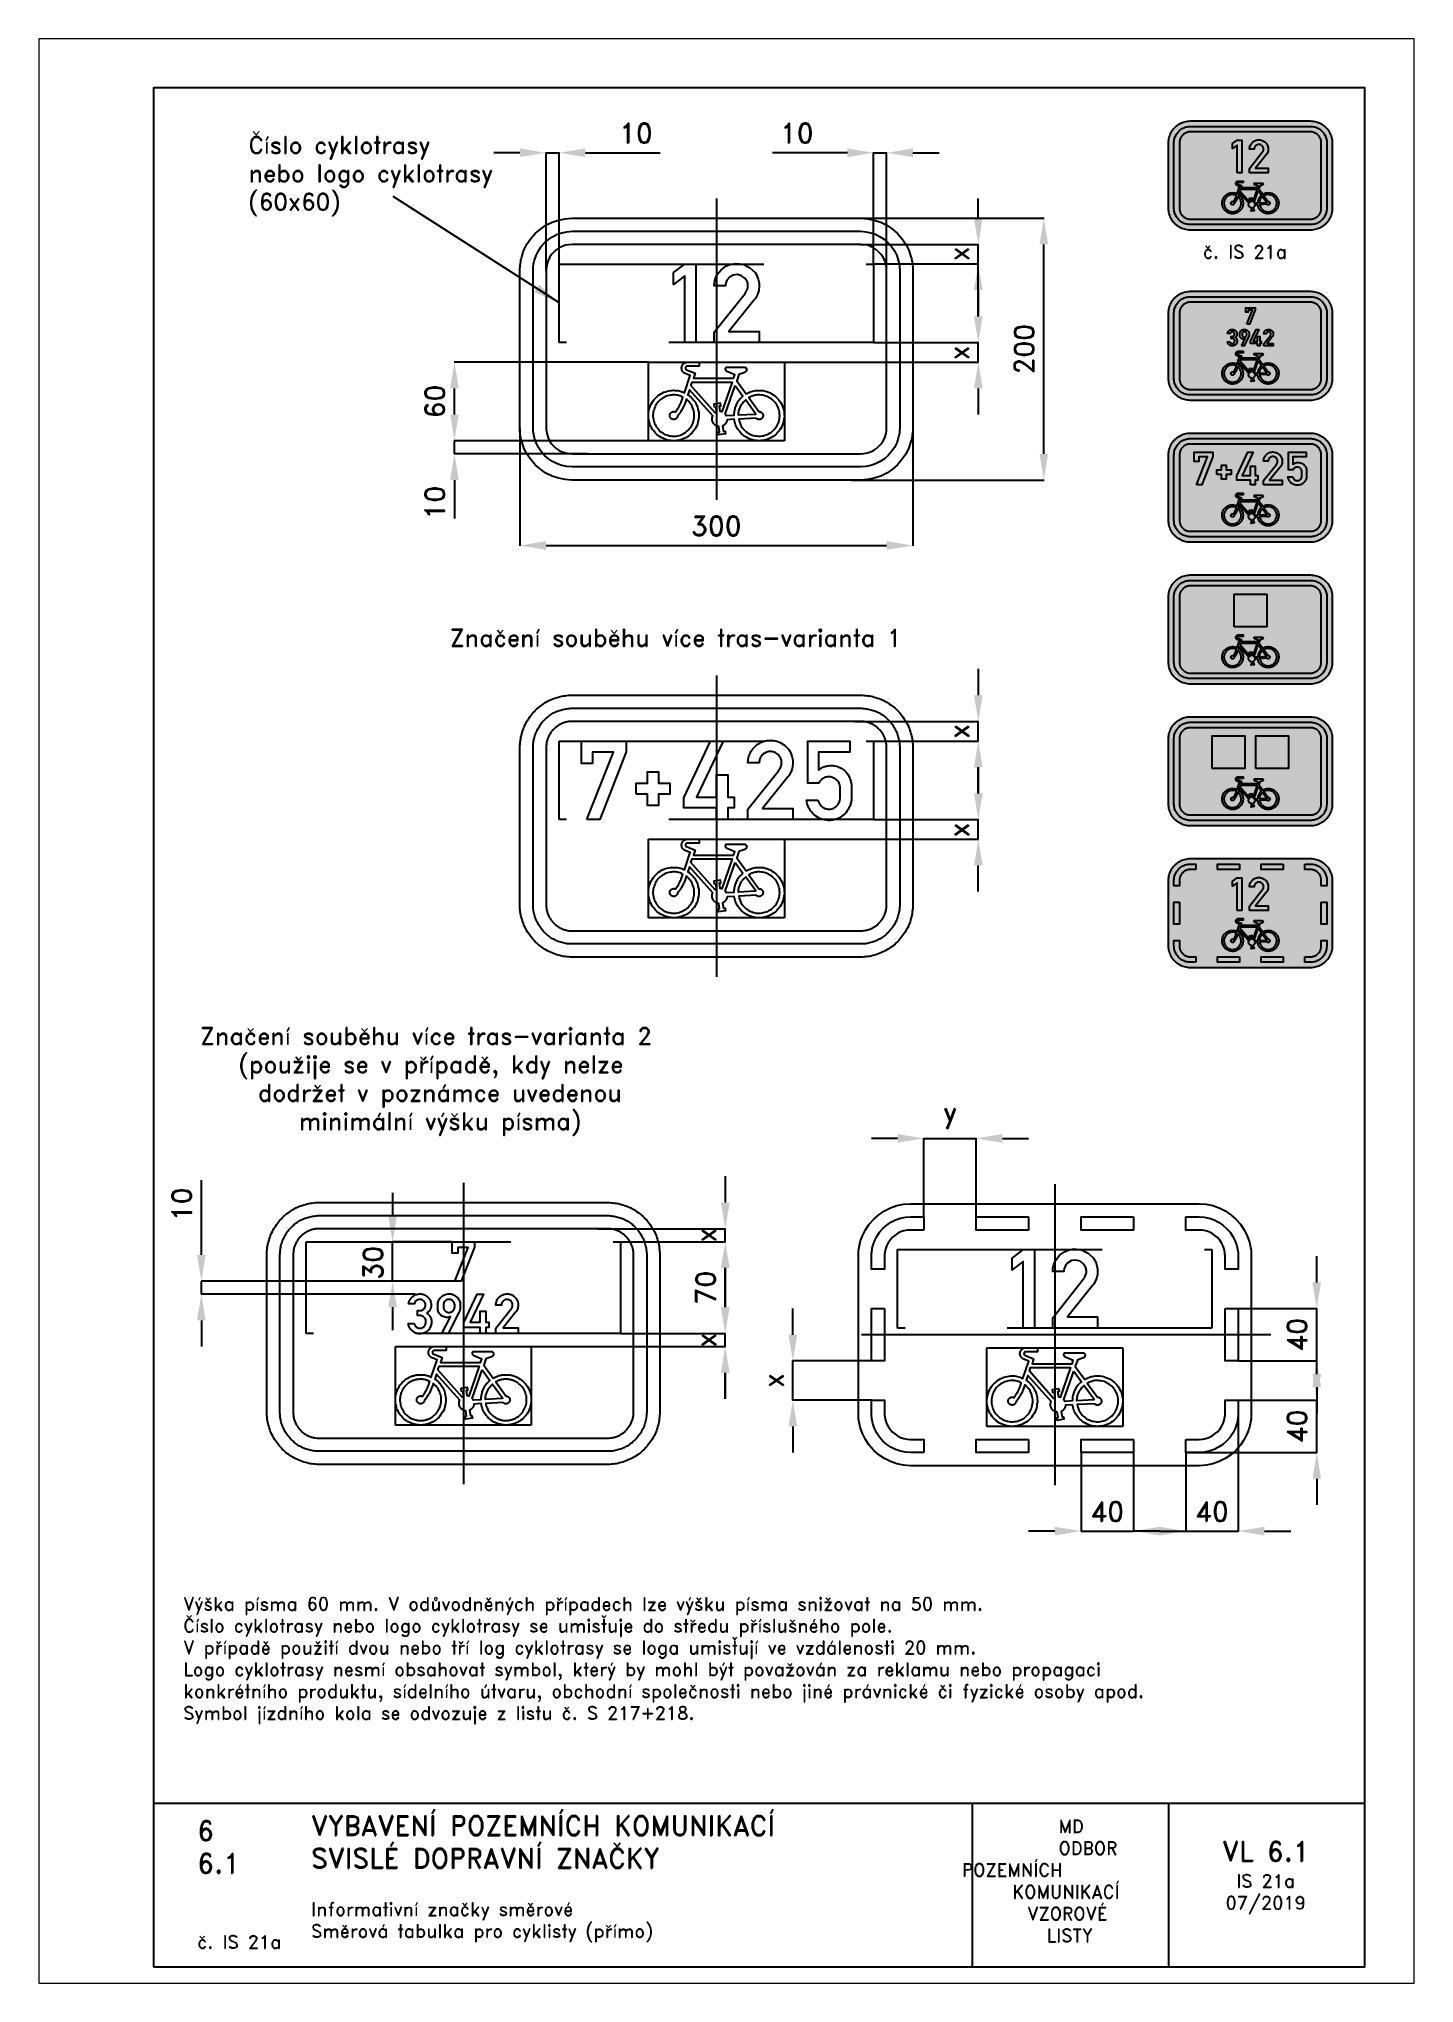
# Paper-space layout 'IS21a' of a CAD drawing. Header units: millimetres. Extents: x 0 to 210, y 0 to 297.
# The model-space entities are those that its viewports show. They can reach past a viewport. Long polylines and large blocks are cut down to what shows.
import ezdxf

# ---------------------------------------------------------------- set-up
doc = ezdxf.new("R2010")
doc.units = ezdxf.units.MM
doc.header["$LTSCALE"] = 5
doc.linetypes.add('ČERCHOVANÁX2', pattern=[2, 1, -0.5, 0, -0.5])
doc.linetypes.add('ČÁRKOVANÁX2', pattern=[1.5, 1, -0.5])
for name, color, linetype in [('Kóty', 2, 'Continuous'), ('Rozpiska', 7, 'Continuous'), ('Značka', 7, 'Continuous')]:
    doc.layers.add(name, color=color, linetype=linetype)
doc.layers.add('Rámeček', color=6, linetype='Continuous', plot=False)
doc.styles.get("Standard").update_dxf_attribs({"font": 'romand.shx', "height": 15})
doc.dimstyles.get("Standard").update_dxf_attribs({"dimtxt": 15, "dimasz": 20, "dimexe": 0.18, "dimexo": 0.0625, "dimgap": 7.5, "dimtad": 1, "dimdec": 0, "dimzin": 0, "dimdsep": 46, "dimtxsty": 'Standard', "dimcen": 0.09, "dimadec": 0, "dimazin": 0, "dimtfac": 1, "dimtdec": 0, "dimtofl": 0, "dimtmove": 0, "dimatfit": 3, "dimfxl": 1, "dimtolj": 1, "dimtzin": 0, "dimarcsym": 0})

psp = doc.layouts.new('IS21a')

# ---------------------------------------------------------------- texts
at = {"layer": 'Rozpiska', "color": 7, "attachment_point": 1}
for s, width, heights, insert, char_height in [('\\pi2.27067;{\\C6;č. IS 21a}', 19.1128, [2.67], (175.47, 265.47), 2), ('Výška písma 60 mm. V odůvodněných případech lze výšku písma snižovat na 50 mm.\\PČíslo cyklotrasy nebo logo cyklotrasy se umisťuje do středu příslušného pole.{\\H2.11905x; }\\PV případě použití dvou nebo tří log cyklotrasy se loga umisťují ve vzdálenosti 20 mm. {\\H1.71032x; }\\PLogo cyklotrasy nesmí obsahovat symbol, který by mohl být považován za reklamu nebo propagaci{\\H1.59656x; }\\Pkonkrétního produktu, sídelního útvaru, obchodní společnosti nebo jiné právnické či fyzické osoby apod.{\\H1.63448x; }\\PSymbol jízdního kola se odvozuje z listu č. S 217+218.{\\H1.62184x; }', 176.7067, [0], (22.04, 58.93), 2), ('6', 149.0422, [0], (24.17, 24.77), 3), ('{\\C6;VYBAVENÍ POZEMNÍCH KOMUNIKACÍ\\P}SVISLÉ DOPRAVNÍ ZNAČKY{\\H1.34524x; }', 149.0422, [0], (41.56, 25.56), 3), ('\\pi14.7414;{\\C6;MD\\P\\pi2.36044;}ODBOR POZEMNÍCH{\\H1.57143x; }\\P\\pi7.69378;KOMUNIKACÍ{\\H1.5x; }\\P\\pi9.97949;{\\C6;VZOROVÉ\\H1.47619x; \\H0.67742x;\\P\\pi12.93187;LISTY\\H1.26984x; }', 33.1018, [0], (140.95, 24.95), 2), ('\\pi1.03113;{\\H1.5x;\\C6;VL 6.1\\P\\pi3.17396;\\H0.66667x;IS 21a\\H1.66666x; \\H0.6x;\\P\\pi1.5549;07/2019\\H1.80159x; }', 16.0623, [0], (179.66, 21.61), 2), ('6.1', 149.0422, [0], (24.17, 19.78), 3), ('{\\C6;Informativní značky směrové\\P}Směrová tabulka pro cyklisty (přímo){\\H2.02381x; }', 149.0422, [0], (41.56, 12.29), 2), ('{\\C6;č. IS 21a}', 27.0704, [2.67], (24.17, 7.28), 2)]:
    psp.add_mtext_dynamic_manual_height_columns(s, width=width, gutter_width=100, heights=heights, dxfattribs=dict(at, insert=insert, char_height=char_height))

msp = doc.modelspace()

# ---------------------------------------------------------------- texts
at = {"layer": 'Kóty', "char_height": 13, "attachment_point": 1}
for s, width, insert in [('Číslo cyklotrasy\\Pnebo logo cyklotrasy \\P(60x60)', 196.164, (-357.2, 162.4)), ('Značení souběhu více tras-varianta 1', 400.185, (-203.4, -214)), ('\\pi101.92801;Značení souběhu více tras-varianta 2\\P\\pi131.33278;(použije se v případě, kdy nelze \\P\\pi145.8804;dodržet v poznámce uvedenou \\P\\pi177.1423;minimální výšku písma)', 605.618, (-496, -518.2))]:
    msp.add_mtext_dynamic_manual_height_columns(s, width=width, gutter_width=100, heights=[0], dxfattribs=dict(at, insert=insert))
at = {"layer": 'Kóty', "char_height": 15, "attachment_point": 5, "rotation": 90}
for s, insert in [('\\A1;x', (185, 72.8)), ('\\A1;x', (185, -2.9)), ('\\A1;10', (-215, -117.2)), ('\\A1;x', (185, -291.9)), ('\\A1;x', (185, -367.3)), ('\\A1;x', (-8.2, -676.8)), ('\\A1;30', (-262.2, -697.8)), ('\\A1;x', (-8.2, -756.9)), ('\\A1;40', (443.4, -822.8))]:
    msp.add_mtext(s, dxfattribs=dict(at, insert=insert))

# ---------------------------------------------------------------- blocks, each defined once
blk = doc.blocks.new('*D0')
at = {"layer": 'Defpoints', "color": 0, "transparency": 16777216}
for p in [(-150, -60), (150, -60.3), (150, -150)]:
    blk.add_point(p, dxfattribs=at)
at = {"layer": 'Kóty', "color": 0, "lineweight": -2, "transparency": 16777216}
for p, q in [((-150, -60.1), (-150, -150.2)), ((150, -60.4), (150, -150.2)), ((-130, -150), (130, -150))]:
    blk.add_line(p, q, dxfattribs=at)
at = {"layer": 'Kóty', "color": 0, "transparency": 16777216}
for points in [[(-130, -146.7), (-130, -153.3), (-150, -150)], [(130, -146.7), (130, -153.3), (150, -150)]]:
    blk.add_solid(points, dxfattribs=at)
at = {"layer": 'Kóty', "color": 0, "transparency": 16777216, "insert": (0, -135), "char_height": 15, "attachment_point": 5}
blk.add_mtext('\\A1;300', dxfattribs=at)
blk = doc.blocks.new('*D1')
at = {"layer": 'Defpoints', "color": 0, "transparency": 16777216}
for p in [(-200, -10), (-51.9, -10), (-51.9, -70)]:
    blk.add_point(p, dxfattribs=at)
at = {"layer": 'Kóty', "color": 0, "lineweight": -2, "transparency": 16777216}
for p, q in [((-51.9, -10), (-200.2, -10)), ((-200, -50), (-200, -30)), ((-51.9, -70), (-200.2, -70))]:
    blk.add_line(p, q, dxfattribs=at)
at = {"layer": 'Kóty', "color": 0, "transparency": 16777216}
for points in [[(-203.3, -30), (-196.7, -30), (-200, -10)], [(-203.3, -50), (-196.7, -50), (-200, -70)]]:
    blk.add_solid(points, dxfattribs=at)
at = {"layer": 'Kóty', "color": 0, "transparency": 16777216, "insert": (-215, -40), "char_height": 15, "attachment_point": 5, "rotation": 90}
blk.add_mtext('\\A1;60', dxfattribs=at)
blk = doc.blocks.new('*D2')
at = {"layer": 'Defpoints', "color": 0, "transparency": 16777216}
for p in [(102.8, 100), (250, 100), (102.8, -100)]:
    blk.add_point(p, dxfattribs=at)
at = {"layer": 'Kóty', "color": 0, "lineweight": -2, "transparency": 16777216}
for p, q in [((102.8, 100), (250.2, 100)), ((250, -80), (250, 80)), ((102.8, -100), (250.2, -100))]:
    blk.add_line(p, q, dxfattribs=at)
at = {"layer": 'Kóty', "color": 0, "transparency": 16777216}
for points in [[(246.7, 80), (253.3, 80), (250, 100)], [(246.7, -80), (253.3, -80), (250, -100)]]:
    blk.add_solid(points, dxfattribs=at)
at = {"layer": 'Kóty', "color": 0, "transparency": 16777216, "insert": (235, 0), "char_height": 15, "attachment_point": 5, "rotation": 90}
blk.add_mtext('\\A1;200', dxfattribs=at)
blk = doc.blocks.new('*D3')
at = {"layer": 'Defpoints', "color": 0, "transparency": 16777216}
for p in [(278.4, -842.8), (318.4, -842.8), (318.4, -902.8)]:
    blk.add_point(p, dxfattribs=at)
at = {"layer": 'Kóty', "color": 0, "lineweight": -2, "transparency": 16777216}
for p, q in [((278.4, -842.8), (278.4, -903)), ((318.4, -842.8), (318.4, -903)), ((258.4, -902.8), (238.4, -902.8)), ((338.4, -902.8), (358.4, -902.8))]:
    blk.add_line(p, q, dxfattribs=at)
at = {"layer": 'Kóty', "color": 0, "transparency": 16777216}
for points in [[(258.4, -899.5), (258.4, -906.1), (278.4, -902.8)], [(338.4, -899.5), (338.4, -906.1), (318.4, -902.8)]]:
    blk.add_solid(points, dxfattribs=at)
at = {"layer": 'Kóty', "color": 0, "transparency": 16777216, "insert": (298.4, -887.8), "char_height": 15, "attachment_point": 5}
blk.add_mtext('\\A1;40', dxfattribs=at)
blk = doc.blocks.new('*D4')
at = {"layer": 'Defpoints', "color": 0, "transparency": 16777216}
for p in [(398.4, -732.8), (458.4, -732.8), (398.4, -772.8)]:
    blk.add_point(p, dxfattribs=at)
at = {"layer": 'Kóty', "color": 0, "lineweight": -2, "transparency": 16777216}
for p, q in [((458.4, -712.8), (458.4, -692.8)), ((398.5, -732.8), (458.6, -732.8)), ((398.5, -772.8), (458.6, -772.8)), ((458.4, -792.8), (458.4, -812.8))]:
    blk.add_line(p, q, dxfattribs=at)
at = {"layer": 'Kóty', "color": 0, "transparency": 16777216}
for points in [[(455.1, -712.8), (461.7, -712.8), (458.4, -732.8)], [(455.1, -792.8), (461.7, -792.8), (458.4, -772.8)]]:
    blk.add_solid(points, dxfattribs=at)
at = {"layer": 'Kóty', "color": 0, "transparency": 16777216, "insert": (443.4, -752.8), "char_height": 15, "attachment_point": 5, "rotation": 90}
blk.add_mtext('\\A1;40', dxfattribs=at)
blk = doc.blocks.new('*D5')
at = {"layer": 'Defpoints', "color": 0, "transparency": 16777216}
for p in [(398.5, -802.8), (358.4, -842.8), (398.5, -902.8)]:
    blk.add_point(p, dxfattribs=at)
at = {"layer": 'Kóty', "color": 0, "lineweight": -2, "transparency": 16777216}
for p, q in [((398.5, -802.8), (398.5, -903)), ((358.4, -842.8), (358.4, -903)), ((338.4, -902.8), (318.4, -902.8)), ((418.5, -902.8), (438.5, -902.8))]:
    blk.add_line(p, q, dxfattribs=at)
at = {"layer": 'Kóty', "color": 0, "transparency": 16777216}
for points in [[(338.4, -899.5), (338.4, -906.1), (358.4, -902.8)], [(418.5, -899.5), (418.5, -906.1), (398.5, -902.8)]]:
    blk.add_solid(points, dxfattribs=at)
at = {"layer": 'Kóty', "color": 0, "transparency": 16777216, "insert": (378.4, -887.8), "char_height": 15, "attachment_point": 5}
blk.add_mtext('\\A1;40', dxfattribs=at)
blk = doc.blocks.new('*D6')
at = {"layer": 'Defpoints', "color": 0, "transparency": 16777216}
for p in [(58.4, -772.8), (118.4, -772.8), (118.4, -802.8)]:
    blk.add_point(p, dxfattribs=at)
at = {"layer": 'Kóty', "color": 0, "lineweight": -2, "transparency": 16777216}
for p, q in [((58.4, -752.8), (58.4, -732.8)), ((118.4, -772.8), (58.2, -772.8)), ((118.4, -802.8), (58.2, -802.8)), ((58.4, -822.8), (58.4, -842.8))]:
    blk.add_line(p, q, dxfattribs=at)
at = {"layer": 'Kóty', "color": 0, "transparency": 16777216}
for points in [[(55.1, -752.8), (61.7, -752.8), (58.4, -772.8)], [(55.1, -822.8), (61.7, -822.8), (58.4, -802.8)]]:
    blk.add_solid(points, dxfattribs=at)
at = {"layer": 'Kóty', "color": 0, "transparency": 16777216, "insert": (43.4, -787.8), "char_height": 15, "attachment_point": 5, "rotation": 90}
blk.add_mtext('\\A1;x', dxfattribs=at)
blk = doc.blocks.new('*D7')
at = {"layer": 'Defpoints', "color": 0, "transparency": 16777216}
for p in [(198.4, -602.8), (158.4, -662.8), (198.4, -662.8)]:
    blk.add_point(p, dxfattribs=at)
at = {"layer": 'Kóty', "color": 0, "lineweight": -2, "transparency": 16777216}
for p, q in [((138.4, -602.8), (118.4, -602.8)), ((158.4, -662.7), (158.4, -602.6)), ((198.4, -662.7), (198.4, -602.6)), ((218.4, -602.8), (238.4, -602.8))]:
    blk.add_line(p, q, dxfattribs=at)
at = {"layer": 'Kóty', "color": 0, "transparency": 16777216}
for points in [[(138.4, -599.5), (138.4, -606.1), (158.4, -602.8)], [(218.4, -599.5), (218.4, -606.1), (198.4, -602.8)]]:
    blk.add_solid(points, dxfattribs=at)
at = {"layer": 'Kóty', "color": 0, "transparency": 16777216, "insert": (178.4, -585.3), "char_height": 15, "attachment_point": 5}
blk.add_mtext('\\A1;y', dxfattribs=at)
blk = doc.blocks.new('*D8')
at = {"layer": 'Defpoints', "color": 0, "transparency": 16777216}
for p in [(-120, 150), (-130, 60), (-120, 65)]:
    blk.add_point(p, dxfattribs=at)
at = {"layer": 'Kóty', "color": 0, "lineweight": -2, "transparency": 16777216}
for p, q in [((-150, 150), (-170, 150)), ((-130, 60.1), (-130, 150.2)), ((-120, 65.1), (-120, 150.2)), ((-100, 150), (-42.9, 150))]:
    blk.add_line(p, q, dxfattribs=at)
at = {"layer": 'Kóty', "color": 0, "transparency": 16777216}
for points in [[(-150, 153.3), (-150, 146.7), (-130, 150)], [(-100, 153.3), (-100, 146.7), (-120, 150)]]:
    blk.add_solid(points, dxfattribs=at)
at = {"layer": 'Kóty', "color": 0, "transparency": 16777216, "insert": (-61.4, 165), "char_height": 15, "attachment_point": 5}
blk.add_mtext('\\A1;10', dxfattribs=at)
blk = doc.blocks.new('*D9')
at = {"layer": 'Defpoints', "color": 0, "transparency": 16777216}
for p in [(120, 150), (120, 65), (130, 60)]:
    blk.add_point(p, dxfattribs=at)
at = {"layer": 'Kóty', "color": 0, "lineweight": -2, "transparency": 16777216}
for p, q in [((100, 150), (42.9, 150)), ((120, 65.1), (120, 150.2)), ((130, 60.1), (130, 150.2)), ((150, 150), (170, 150))]:
    blk.add_line(p, q, dxfattribs=at)
at = {"layer": 'Kóty', "color": 0, "transparency": 16777216}
for points in [[(100, 153.3), (100, 146.7), (120, 150)], [(150, 153.3), (150, 146.7), (130, 150)]]:
    blk.add_solid(points, dxfattribs=at)
at = {"layer": 'Kóty', "color": 0, "transparency": 16777216, "insert": (61.4, 165), "char_height": 15, "attachment_point": 5}
blk.add_mtext('\\A1;10', dxfattribs=at)
blk = doc.blocks.new('*D11')
at = {"layer": 'Defpoints', "color": 0, "transparency": 16777216}
for p in [(-393.2, -711.8), (-199.6, -711.8), (-229.6, -721.9)]:
    blk.add_point(p, dxfattribs=at)
at = {"layer": 'Kóty', "color": 0, "lineweight": -2, "transparency": 16777216}
for p, q in [((-393.2, -691.8), (-393.2, -634.7)), ((-199.7, -711.8), (-393.4, -711.8)), ((-229.6, -721.9), (-393.4, -721.9)), ((-393.2, -741.9), (-393.2, -761.9))]:
    blk.add_line(p, q, dxfattribs=at)
at = {"layer": 'Kóty', "color": 0, "transparency": 16777216}
for points in [[(-396.6, -691.8), (-389.9, -691.8), (-393.2, -711.8)], [(-396.6, -741.9), (-389.9, -741.9), (-393.2, -721.9)]]:
    blk.add_solid(points, dxfattribs=at)
at = {"layer": 'Kóty', "color": 0, "transparency": 16777216, "insert": (-408.2, -653.2), "char_height": 15, "attachment_point": 5, "rotation": 90}
blk.add_mtext('\\A1;10', dxfattribs=at)
blk = doc.blocks.new('*D12')
at = {"layer": 'Defpoints', "color": 0, "transparency": 16777216}
for p in [(-73.2, -681.8), (6.8, -681.8), (-73.2, -751.8)]:
    blk.add_point(p, dxfattribs=at)
at = {"layer": 'Kóty', "color": 0, "lineweight": -2, "transparency": 16777216}
for p, q in [((-73.1, -681.8), (7, -681.8)), ((6.8, -731.8), (6.8, -701.8)), ((-73.2, -751.8), (7, -751.8))]:
    blk.add_line(p, q, dxfattribs=at)
at = {"layer": 'Kóty', "color": 0, "transparency": 16777216}
for points in [[(3.4, -701.8), (10.1, -701.8), (6.8, -681.8)], [(3.4, -731.8), (10.1, -731.8), (6.8, -751.8)]]:
    blk.add_solid(points, dxfattribs=at)
at = {"layer": 'Kóty', "color": 0, "transparency": 16777216, "insert": (-8.2, -716.8), "char_height": 15, "attachment_point": 5, "rotation": 90}
blk.add_mtext('\\A1;70', dxfattribs=at)

# ---------------------------------------------------------------- dimensions: what is measured, and where the dimension line sits
at = {"layer": 'Kóty'}
for base, p1, p2, picture, middle in [((-120, 150), (-130, 60), (-120, 65), '*D8', (-61.4, 165)), ((120, 150), (130, 60), (120, 65), '*D9', (61.4, 165)), ((150, -150), (-150, -60), (150, -60.3), '*D0', (0, -135)), ((398.5, -902.8), (358.4, -842.8), (398.5, -802.8), '*D5', (378.4, -887.8)), ((318.4, -902.8), (278.4, -842.8), (318.4, -842.8), '*D3', (298.4, -887.8))]:
    dim = msp.add_linear_dim(base=base, p1=p1, p2=p2, dimstyle='Standard', dxfattribs=at)
    dim.commit()
    dim.dimension.update_dxf_attribs({"geometry": picture, "text_midpoint": middle})
for base, p1, p2, picture, middle in [((250, 100), (102.8, -100), (102.8, 100), '*D2', (235, 0)), ((-200, -10), (-51.9, -70), (-51.9, -10), '*D1', (-215, -40)), ((-393.2, -711.8), (-229.6, -721.9), (-199.6, -711.8), '*D11', (-408.2, -653.2)), ((6.8, -681.8), (-73.2, -751.8), (-73.2, -681.8), '*D12', (-8.2, -716.8)), ((458.4, -732.8), (398.4, -772.8), (398.4, -732.8), '*D4', (443.4, -752.8))]:
    dim = msp.add_linear_dim(base=base, p1=p1, p2=p2, angle=90, dimstyle='Standard', dxfattribs=at)
    dim.commit()
    dim.dimension.update_dxf_attribs({"geometry": picture, "text_midpoint": middle})
dim = msp.add_linear_dim(base=(198.4, -602.8), p1=(158.4, -662.8), p2=(198.4, -662.8), text='y', dimstyle='Standard', dxfattribs=at)
dim.commit()
dim.dimension.update_dxf_attribs({"geometry": '*D7', "text_midpoint": (178.4, -585.3)})
dim = msp.add_linear_dim(base=(58.4, -772.8), p1=(118.4, -802.8), p2=(118.4, -772.8), angle=90, text='x', dimstyle='Standard', dxfattribs=at)
dim.commit()
dim.dimension.update_dxf_attribs({"geometry": '*D6', "text_midpoint": (43.4, -787.8)})

# ---------------------------------------------------------------- linework, layer by layer
at = {"layer": 'Kóty'}
for p, q in [((110.1, 80), (200.2, 80)), ((200, 25), (200, 80)), ((120.1, 65.1), (200.2, 65.1)), ((200, 45.1), (200, 25.1)), ((120, 5), (200.2, 5)), ((51.9, -10), (200.2, -10)), ((-200, -50), (-200, -30)), ((200, -30), (200, -50)), ((-52, -70), (-200.2, -70)), ((-98.5, -80), (-200.2, -80)), ((-200, -100), (-200, -129.4)), ((200, -244.3), (200, -264.3)), ((105.8, -284.3), (200.2, -284.3)), ((120.1, -299.3), (200.2, -299.3)), ((200, -339.3), (200, -319.3)), ((200, -319.3), (200, -339.3)), ((120.1, -359.3), (200.2, -359.3)), ((51.9, -374.3), (200.2, -374.3)), ((200, -414.3), (200, -394.3)), ((6.8, -631.8), (6.8, -651.8)), ((6.8, -631.8), (6.8, -651.8)), ((-247.2, -644.5), (-247.2, -661.8)), ((-201.9, -681.9), (-247.4, -681.9)), ((-90.4, -671.8), (7, -671.8)), ((-73.2, -681.8), (7, -681.8)), ((-199.7, -711.8), (-247.4, -711.8)), ((6.8, -701.8), (6.8, -721.8)), ((6.8, -711.8), (6.8, -731.8)), ((-247.2, -731.8), (-247.2, -749.2)), ((458.4, -782.8), (458.4, -732.8)), ((-73.2, -751.8), (7, -751.8)), ((-141.3, -761.8), (7, -761.8)), ((6.8, -801.8), (6.8, -781.8)), ((6.8, -781.8), (6.8, -801.8)), ((398.5, -802.8), (458.6, -802.8)), ((358.5, -842.8), (458.6, -842.8)), ((458.4, -862.8), (458.4, -882.8))]:
    msp.add_line(p, q, dxfattribs=at)
for points in [[(-130, 150), (-120, 150)], [(120, 150), (130, 150)], [(-120.4, 35.6), (-246.7, 116.6)], [(199.8, 100), (199.8, 115)], [(200, -10), (200, 5)], [(-200, -80), (-200, -70)], [(200, -299.3), (200, -284.3)], [(200, -374.3), (200, -359.3)], [(158.4, -602.8), (198.4, -602.8)], [(-247.2, -711.8), (-247.2, -681.9)], [(6.8, -681.8), (6.8, -671.8)], [(-393.2, -721.9), (-393.2, -711.8)], [(6.8, -761.8), (6.8, -751.8)], [(58.4, -802.8), (58.4, -772.8)], [(458.4, -842.8), (458.4, -802.8)], [(278.4, -902.8), (318.4, -902.8)], [(358.4, -902.8), (398.5, -902.8)]]:
    msp.add_lwpolyline(points, dxfattribs=at)
for points in [[(196.7, 100), (203.3, 100), (200, 80)], [(196.7, 45.1), (203.3, 45.1), (200, 65.1)], [(-135.4, 49.2), (-139, 43.6), (-120.4, 35.6)], [(196.7, 25), (203.3, 25), (200, 5)], [(196.7, -30), (203.3, -30), (200, -10)], [(-203.3, -50), (-196.7, -50), (-200, -70)], [(-203.3, -100), (-196.7, -100), (-200, -80)], [(196.7, -264.3), (203.3, -264.3), (200, -284.3)], [(196.7, -319.3), (203.3, -319.3), (200, -299.3)], [(196.7, -339.3), (203.3, -339.3), (200, -359.3)], [(196.7, -394.3), (203.3, -394.3), (200, -374.3)], [(3.4, -651.8), (10.1, -651.8), (6.8, -671.8)], [(-250.5, -661.9), (-243.9, -661.9), (-247.2, -681.9)], [(3.4, -701.8), (10.1, -701.8), (6.8, -681.8)], [(-250.5, -731.8), (-243.9, -731.8), (-247.2, -711.8)], [(3.4, -731.8), (10.1, -731.8), (6.8, -751.8)], [(3.4, -781.8), (10.1, -781.8), (6.8, -761.8)], [(455.1, -782.8), (461.7, -782.8), (458.4, -802.8)], [(455.1, -862.8), (461.7, -862.8), (458.4, -842.8)]]:
    msp.add_solid(points, dxfattribs=at)
at = {"layer": 'Značka', "color": 6, "linetype": 'ČERCHOVANÁX2', "lineweight": 25, "ltscale": 2.5}
for p, q in [((0, 115), (0, -115)), ((0, -249.3), (0, -479.3)), ((-193.2, -636.8), (-193.2, -866.8)), ((258.4, -637.8), (258.4, -867.8)), ((423.4, -752.8), (93.4, -752.8))]:
    msp.add_line(p, q, dxfattribs=at)
at = {"layer": 'Značka', "color": 5}
for points in [[(-110, -100), (-110.2, -100), (-110.3, -100), (-115.5, -99.6), (-120.6, -98.6), (-125.5, -96.9), (-130.1, -94.6), (-134.4, -91.7), (-138.3, -88.3), (-141.7, -84.4), (-144.6, -80.1), (-146.9, -75.5), (-148.6, -70.6, -0.034157), (-149.7, -65.5, -0.036746), (-150, -60.3), (-150, -60.2), (-150, -60), (-150, 60), (-150, 60.2), (-150, 60.3, -0.032179), (-149.6, 65.5, -0.035458), (-148.6, 70.6), (-146.9, 75.5), (-144.6, 80.1), (-141.7, 84.4), (-138.3, 88.3), (-134.4, 91.7), (-130.1, 94.6), (-125.5, 96.9), (-120.6, 98.6), (-115.5, 99.6), (-110.3, 100), (-110.2, 100), (-110, 100), (110, 100), (110.2, 100), (110.3, 100), (115.5, 99.6), (120.6, 98.6), (125.5, 96.9), (130.1, 94.6), (134.4, 91.7), (138.3, 88.3), (141.7, 84.4), (144.6, 80.1), (146.9, 75.5), (148.6, 70.6, -0.034162), (149.7, 65.5, -0.036746), (150, 60.3), (150, 60.2), (150, 60), (150, -60), (150, -60.2), (150, -60.3, -0.032185), (149.6, -65.5, -0.035458), (148.6, -70.6), (146.9, -75.5), (144.6, -80.1), (141.7, -84.4), (138.3, -88.3), (134.4, -91.7), (130.1, -94.6), (125.5, -96.9), (120.6, -98.6), (115.5, -99.6), (110.3, -100), (110.2, -100), (110, -100), (-110, -100)], [(-110, -90), (-110.1, -90), (-110.2, -90), (-114.1, -89.7), (-117.9, -88.9), (-121.6, -87.7), (-125.1, -85.9), (-128.3, -83.8), (-131.2, -81.2), (-133.8, -78.3), (-135.9, -75.1), (-137.7, -71.6), (-138.9, -67.9), (-139.7, -64.1, -0.036748), (-140, -60.2), (-140, -60.1), (-140, -60), (-140, 60), (-140, 60.1), (-140, 60.2, -0.032178), (-139.7, 64.1, -0.035473), (-138.9, 67.9), (-137.7, 71.6), (-135.9, 75.1), (-133.8, 78.3), (-131.2, 81.2), (-128.3, 83.8), (-125.1, 85.9), (-121.6, 87.7), (-117.9, 88.9), (-114.1, 89.7), (-110.2, 90), (-110.1, 90), (-110, 90), (110, 90), (110.1, 90), (110.2, 90), (114.1, 89.7), (117.9, 88.9), (121.6, 87.7), (125.1, 85.9), (128.3, 83.8), (131.2, 81.2), (133.8, 78.3), (135.9, 75.1), (137.7, 71.6), (138.9, 67.9), (139.7, 64.1, -0.036756), (140, 60.2), (140, 60.1), (140, 60), (140, -60), (140, -60.1), (140, -60.2, -0.032178), (139.7, -64.1, -0.035481), (138.9, -67.9), (137.7, -71.6), (135.9, -75.1), (133.8, -78.3), (131.2, -81.2), (128.3, -83.8), (125.1, -85.9), (121.6, -87.7), (117.9, -88.9), (114.1, -89.7), (110.2, -90), (110.1, -90), (110, -90), (-110, -90)], [(-110, -80), (110, -80), (110.1, -80), (110.2, -80), (112.7, -79.8), (115.3, -79.3), (117.7, -78.5), (120, -77.3), (122.2, -75.9), (124.1, -74.1), (125.9, -72.2), (127.3, -70.1), (128.5, -67.7), (129.3, -65.3), (129.8, -62.7, 0.036731), (130, -60.2), (130, -60.1), (130, -60), (130, 60), (130, 60.1), (130, 60.2, 0.032172), (129.8, 62.7), (129.3, 65.3), (128.5, 67.7), (127.3, 70.1), (125.9, 72.2), (124.1, 74.1), (122.2, 75.9), (120, 77.3), (117.7, 78.4), (115.3, 79.3), (112.7, 79.8), (110.2, 80), (110.1, 80), (110, 80), (-110, 80), (-110.1, 80), (-110.2, 80), (-112.7, 79.8), (-115.3, 79.3), (-117.7, 78.5), (-120, 77.3), (-122.2, 75.9), (-124.1, 74.1), (-125.9, 72.2), (-127.3, 70.1), (-128.5, 67.7), (-129.3, 65.3), (-129.8, 62.7, 0.036731), (-130, 60.2), (-130, 60.1), (-130, 60), (-130, -60), (-130, -60.1), (-130, -60.2, 0.032172), (-129.8, -62.7), (-129.3, -65.3), (-128.5, -67.7), (-127.3, -70.1), (-125.9, -72.2), (-124.1, -74.1), (-122.2, -75.9), (-120, -77.3), (-117.7, -78.4), (-115.3, -79.3), (-112.7, -79.8), (-110.2, -80), (-110.1, -80), (-110, -80)], [(-1.6, 5), (-1.6, 13), (21.9, 42.6), (22.2, 43), (22.5, 43.4), (23.8, 46.1, 0.094393), (24.1, 49.1, 0.092216), (23.5, 51.7), (22, 54), (19.3, 56.1), (16.1, 57), (12.8, 56.5), (9.9, 54.9), (8.1, 52.8), (7.2, 50.3), (7, 49.3), (6.9, 48.4), (-1.6, 48.4), (-1.6, 49.2), (-1.5, 50, -0.059381), (-0.8, 53.6), (0.7, 57), (3.6, 60.7), (7.3, 63.4), (11, 64.9), (14.9, 65.5), (20.4, 64.8), (25.4, 62.4), (29.5, 58.5, -0.087819), (31.9, 53.5, -0.068518), (32.7, 49.2, -0.062444), (32.3, 44.9, -0.050763), (31.4, 41.7), (29.8, 38.8), (29.4, 38.3), (29.1, 37.9), (9.6, 13.6), (32.7, 13.6), (32.7, 5), (-1.6, 5)], [(21.5, -13.8), (21.6, -13.8), (21.7, -13.8), (21.7, -13.8), (21.7, -13.8), (21.8, -13.8), (21.9, -13.9), (21.9, -13.9), (22, -13.9), (22.1, -14), (22.2, -14), (22.3, -14.1), (22.4, -14.1), (22.4, -14.2), (22.5, -14.3), (22.6, -14.4), (22.7, -14.4), (22.8, -14.6), (22.8, -14.6), (22.9, -14.8), (23, -14.9), (23, -15), (23, -15.1), (23.1, -15.2), (23.1, -15.3), (23.1, -15.4), (23.2, -15.5), (23.2, -15.7, -0.014853), (23.2, -15.8), (23.1, -15.9), (23.1, -16.1), (23.1, -16.3), (23, -16.4), (23, -16.6), (22.9, -16.7), (22.8, -16.9), (22.7, -17), (22.6, -17.1), (22.5, -17.2), (22.4, -17.3), (22.3, -17.4), (22.2, -17.4), (22.1, -17.5), (22, -17.6), (22, -17.6), (21.9, -17.6), (21.9, -17.6), (21.8, -17.7), (21.7, -17.8), (17.2, -19.4), (15.6, -24.2), (22.8, -34.2), (22.8, -34.1), (22.8, -34.1), (23, -34), (23.2, -33.9), (23.5, -33.8), (23.7, -33.7), (24, -33.5), (24.2, -33.4), (24.4, -33.3), (24.7, -33.2), (25.7, -32.7), (26.7, -32.4), (27.7, -32.1), (28.8, -31.8), (29.9, -31.6), (31, -31.5), (32.1, -31.5), (33.2, -31.5), (34.5, -31.6), (35.9, -31.7), (37.2, -32), (38.5, -32.4), (39.8, -32.8), (41, -33.4), (42.2, -34.1), (43.4, -34.8), (44.5, -35.6), (45.5, -36.4), (46.5, -37.4), (47.4, -38.4), (48.3, -39.5), (49, -40.6), (49.7, -41.8), (50.2, -43.1), (50.8, -44.3), (51.2, -45.6), (51.5, -46.9), (51.7, -48.3), (51.8, -49.7, -0.020872), (51.9, -51), (51.8, -52.4), (51.6, -53.7), (51.3, -55.1), (51, -56.4), (50.6, -57.7), (50, -58.9), (49.4, -60.1), (48.7, -61.3), (47.9, -62.4), (47, -63.4), (46.1, -64.4), (45.1, -65.4), (44, -66.2), (42.9, -67), (41.7, -67.7), (40.5, -68.3), (39.2, -68.8), (37.9, -69.2), (36.6, -69.5), (35.3, -69.8), (33.9, -69.9), (32.5, -70), (31.2, -69.9), (29.8, -69.8), (28.5, -69.5), (27.2, -69.2), (25.9, -68.8), (24.6, -68.2), (23.4, -67.6), (22.2, -66.9), (21.1, -66.2), (20, -65.3), (19, -64.4), (18.1, -63.4), (17.4, -62.5), (16.7, -61.7), (16.1, -60.8), (15.6, -59.8), (15.1, -58.8), (14.7, -57.8), (14.3, -56.8), (14, -55.8), (14, -55.5), (13.9, -55.2), (13.9, -55), (13.8, -54.8), (13.8, -54.8), (13.8, -54.7), (13.6, -53.6), (8.2, -53.9), (8.1, -54.2), (8.1, -54.5), (8.1, -54.6), (8, -54.6), (8, -54.9), (7.9, -55.1), (7.8, -55.4), (7.7, -55.6), (7.6, -55.9), (7.4, -56.2), (7.3, -56.4), (7.1, -56.7), (6.9, -56.9), (6.7, -57.2), (6.5, -57.4), (6.3, -57.6), (6.1, -57.8), (5.9, -58), (5.7, -58.1), (5.4, -58.3), (5.4, -58.3), (5.3, -58.3), (5.1, -58.5), (4.8, -58.6), (5.5, -62.8), (6.6, -62.6), (6.9, -64.6), (1.7, -65.4), (1.4, -63.5), (2.5, -63.3), (1.8, -59.1), (1.6, -59), (1.3, -59), (1.3, -59), (1.2, -59), (1, -58.9), (0.8, -58.9), (0.5, -58.8), (0.3, -58.7), (0, -58.6), (-0.2, -58.4), (-0.5, -58.3), (-0.7, -58.2), (-1, -58), (-1.2, -57.8), (-1.5, -57.6), (-1.7, -57.3), (-2, -57.1), (-2.2, -56.8), (-2.4, -56.5), (-2.5, -56.2), (-2.7, -55.9), (-2.8, -55.6), (-3, -55.3), (-3.1, -55), (-3.2, -54.6), (-3.2, -54.3), (-3.3, -54), (-3.3, -53.6), (-3.3, -53.4), (-3.3, -53.1), (-3.3, -52.8), (-3.3, -52.6), (-3.2, -52.3), (-3.2, -52), (-3.1, -51.8), (-3, -51.6), (-3, -51.6), (-3, -51.5), (-2.9, -51.2), (-2.8, -51), (-20.5, -31), (-21.8, -34.8), (-20.9, -35.5), (-20.9, -35.5), (-20.8, -35.5), (-20.7, -35.7), (-20.5, -35.8), (-20.3, -36), (-20.1, -36.1), (-19.3, -36.8), (-18.5, -37.6), (-17.8, -38.4), (-17.2, -39.2), (-16.5, -40.1), (-16, -41), (-15.5, -42), (-15, -42.9), (-14.5, -44.2), (-14.1, -45.5), (-13.8, -46.8), (-13.5, -48.1), (-13.4, -49.4), (-13.3, -50.8, -0.019389), (-13.4, -52.1), (-13.6, -53.4), (-13.8, -54.7), (-14.1, -56.1), (-14.5, -57.3), (-15, -58.6), (-15.6, -59.8), (-16.3, -60.9), (-17, -62), (-17.9, -63.1), (-18.8, -64.1), (-19.7, -65), (-20.7, -65.9), (-21.8, -66.7), (-22.9, -67.4), (-24.1, -68), (-25.4, -68.6), (-26.6, -69), (-27.9, -69.4), (-29.2, -69.7), (-30.5, -69.9), (-31.9, -70), (-33.2, -70), (-34.6, -69.9), (-35.9, -69.7), (-37.2, -69.4), (-38.5, -69.1), (-39.8, -68.6), (-41, -68.1), (-42.2, -67.5), (-43.3, -66.8), (-44.4, -66), (-45.4, -65.1), (-46.4, -64.2), (-47.3, -63.2), (-48.1, -62.1), (-48.9, -61.1), (-49.6, -59.9), (-50.2, -58.7), (-50.7, -57.4), (-51.1, -56.2), (-51.4, -54.9), (-51.7, -53.6), (-51.8, -52.2), (-51.9, -50.9, -0.018666), (-51.9, -49.6), (-51.7, -48.2), (-51.5, -46.9), (-51.2, -45.6), (-50.8, -44.3), (-50.3, -43.1), (-49.7, -41.9), (-49.1, -40.7), (-48.3, -39.6), (-47.5, -38.5), (-46.6, -37.5), (-45.7, -36.6), (-44.6, -35.7), (-43.6, -34.9), (-42.5, -34.2), (-41.3, -33.5), (-40.1, -32.9), (-38.8, -32.5), (-37.5, -32.1), (-36.2, -31.8), (-34.9, -31.6), (-33.8, -31.5), (-32.7, -31.4), (-31.7, -31.5), (-30.6, -31.5), (-29.5, -31.7), (-28.5, -31.9), (-27.4, -32.2), (-26.4, -32.5), (-26.2, -32.6), (-25.9, -32.7), (-25.7, -32.8), (-25.5, -32.9), (-25.5, -32.9), (-25.4, -32.9), (-24.4, -33.3), (-20, -20.1), (-24.5, -18.3), (-24.7, -18.1), (-24.8, -18), (-24.9, -18), (-24.9, -18), (-25.1, -17.9), (-25.2, -17.7), (-25.3, -17.6), (-25.5, -17.4), (-25.6, -17.2), (-25.8, -17.1), (-25.9, -16.9), (-26, -16.7), (-26.1, -16.5), (-26.3, -16.2), (-26.4, -15.9), (-26.4, -15.7), (-26.5, -15.4), (-26.5, -15.1), (-26.6, -14.9), (-26.6, -14.6), (-26.6, -14.3), (-26.6, -14), (-26.5, -13.8), (-26.5, -13.5), (-26.4, -13.2), (-26.3, -13), (-26.2, -12.7), (-26.1, -12.5), (-26, -12.2), (-25.8, -12), (-25.7, -11.8), (-25.5, -11.5), (-25.3, -11.3), (-25.1, -11.1), (-24.9, -11), (-24.7, -10.8), (-24.5, -10.7), (-24.3, -10.6), (-24.1, -10.4), (-23.9, -10.4), (-23.7, -10.3), (-23.5, -10.2), (-23.3, -10.1), (-23.1, -10.1), (-23, -10.1), (-23, -10.1), (-22.9, -10.1), (-22.9, -10), (-22.9, -10), (-22.9, -10), (-22.7, -10), (-13.1, -10), (-13.1, -13), (-22.2, -13), (-22.3, -13), (-22.4, -13), (-22.4, -13), (-22.4, -13), (-22.5, -13), (-22.5, -13.1), (-22.6, -13.1), (-22.7, -13.1), (-22.7, -13.1), (-22.8, -13.2), (-22.8, -13.2), (-22.9, -13.2), (-23, -13.3), (-23.1, -13.3), (-23.1, -13.4), (-23.2, -13.5), (-23.2, -13.5), (-23.3, -13.6), (-23.3, -13.7), (-23.4, -13.8), (-23.4, -13.8), (-23.5, -13.9), (-23.5, -14), (-23.5, -14.1), (-23.5, -14.2), (-23.6, -14.3), (-23.6, -14.4), (-23.6, -14.4), (-23.6, -14.5), (-23.6, -14.6), (-23.6, -14.7), (-23.5, -14.8), (-23.5, -14.9), (-23.5, -15), (-23.4, -15.1), (-23.4, -15.1), (-23.4, -15.2), (-23.3, -15.3), (-23.3, -15.3), (-23.3, -15.4), (-23.2, -15.4), (-23.2, -15.5), (-23.1, -15.5), (-23.1, -15.6), (-23.1, -15.6), (-23.1, -15.6), (-23, -15.6), (-22.9, -15.7), (-16.2, -18.4), (-17.5, -22.1), (13.1, -22.1), (14, -19.6), (8.7, -17.4), (8.6, -17.3), (8.5, -17.3), (8.5, -17.2), (8.4, -17.2), (8.3, -17.2), (8.2, -17.1), (8.1, -17.1), (8, -17), (7.9, -16.9), (7.8, -16.8), (7.7, -16.7), (7.6, -16.6), (7.5, -16.5), (7.4, -16.3), (7.3, -16.2), (7.2, -16.1), (7.1, -15.9), (7.1, -15.8), (7, -15.6), (7, -15.4), (6.9, -15.3), (6.9, -15.2), (6.9, -15.1), (6.9, -15.1), (6.9, -15), (6.9, -14.9), (6.9, -14.8), (6.9, -14.7), (7, -14.6), (7, -14.5), (7, -14.4), (7.1, -14.4), (7.1, -14.3), (7.2, -14.2), (7.3, -14.1), (7.3, -14.1), (7.4, -14), (7.4, -14), (7.5, -13.9), (7.6, -13.9), (7.6, -13.9), (7.7, -13.8), (7.8, -13.8), (7.8, -13.8), (7.9, -13.8), (7.9, -13.8), (7.9, -13.8), (7.9, -13.8), (7.9, -13.8), (8, -13.8), (8, -13.8), (8, -13.8), (21.5, -13.8)], [(-29.6, -51), (-29.7, -51.2), (-29.7, -51.4), (-29.7, -51.4), (-29.7, -51.4), (-29.7, -51.6), (-29.8, -51.7), (-29.8, -51.9), (-29.9, -52), (-30, -52.2), (-30.1, -52.3), (-30.2, -52.4), (-30.3, -52.6), (-30.4, -52.8), (-30.6, -52.9), (-30.7, -53.1), (-30.9, -53.2), (-31.1, -53.3), (-31.3, -53.4), (-31.5, -53.5), (-31.7, -53.6), (-31.9, -53.6), (-32.1, -53.7), (-32.3, -53.7), (-32.5, -53.7), (-32.7, -53.7), (-32.9, -53.7), (-33.1, -53.7), (-33.3, -53.6), (-33.5, -53.6), (-33.7, -53.5), (-33.9, -53.4), (-34.1, -53.3), (-34.3, -53.2), (-34.5, -53.1), (-34.6, -52.9), (-34.8, -52.8), (-34.9, -52.6), (-35.1, -52.4), (-35.2, -52.3), (-35.3, -52.1), (-35.4, -51.9), (-35.5, -51.7), (-35.5, -51.5), (-35.6, -51.3), (-35.6, -51.1), (-35.6, -50.9), (-35.6, -50.6), (-35.6, -50.4), (-35.6, -50.2), (-35.5, -50), (-35.5, -49.8), (-35.4, -49.6), (-35.3, -49.4), (-35.2, -49.2), (-35.1, -49), (-35, -48.9), (-34.9, -48.7), (-34.7, -48.6), (-34.5, -48.4), (-34.4, -48.3), (-34.2, -48.2), (-34, -48.1), (-33.8, -48), (-33.6, -47.9), (-33.4, -47.8), (-33.2, -47.8), (-33, -47.7), (-32.8, -47.7), (-32.6, -47.7), (-32.5, -47.7), (-32.3, -47.7), (-32.1, -47.8), (-31.9, -47.8), (-31.8, -47.8), (-31.7, -47.9), (-31.5, -47.9), (-31.5, -47.9), (-31.5, -47.9), (-31.3, -48), (-31.2, -48.1), (-30.8, -47.6), (-30.4, -47.1), (-30.3, -46.9), (-30.3, -46.8), (-30, -46.4), (-29.7, -46), (-29.4, -45.4), (-29, -44.9), (-28.7, -44.3), (-28.4, -43.8), (-28.1, -43.2), (-27.8, -42.6), (-27.6, -42.1), (-27.3, -41.5), (-27, -40.9), (-26.8, -40.3), (-26.6, -39.7), (-26.3, -39.1), (-26.2, -38.6), (-26, -38.1), (-26, -38), (-25.9, -37.9), (-25.8, -37.3), (-25.6, -36.6), (-26.4, -36.3), (-26.4, -36.3), (-26.5, -36.2), (-26.6, -36.2), (-26.8, -36.1), (-27, -36), (-27.2, -36), (-28, -35.7), (-28.8, -35.4), (-29.7, -35.2), (-30.5, -35.1), (-31.4, -35), (-32.3, -35), (-33.2, -35), (-34, -35.1), (-35.1, -35.2), (-36.2, -35.4), (-37.2, -35.6), (-38.3, -36), (-39.3, -36.4), (-40.2, -36.9), (-41.2, -37.5), (-42.1, -38.1), (-42.9, -38.8), (-43.7, -39.5), (-44.5, -40.3), (-45.2, -41.2), (-45.8, -42.1), (-46.4, -43), (-46.8, -44), (-47.3, -45), (-47.6, -46), (-47.9, -47), (-48.2, -48.1), (-48.3, -49.2), (-48.4, -50.3, 0.020344), (-48.4, -51.4), (-48.3, -52.4), (-48.1, -53.5), (-47.9, -54.6), (-47.6, -55.6), (-47.2, -56.7), (-46.8, -57.6), (-46.3, -58.6), (-45.7, -59.5), (-45, -60.4), (-44.3, -61.2), (-43.6, -62), (-42.8, -62.8), (-41.9, -63.4), (-41, -64.1), (-40.1, -64.6), (-39.1, -65.1), (-38.1, -65.5), (-37.1, -65.8), (-36, -66.1), (-34.9, -66.3), (-33.9, -66.4), (-32.8, -66.5), (-31.7, -66.5), (-30.6, -66.4), (-29.5, -66.2), (-28.5, -65.9), (-27.4, -65.6), (-26.4, -65.2), (-25.4, -64.8), (-24.5, -64.2), (-23.6, -63.6), (-22.7, -63), (-21.9, -62.2), (-21.1, -61.5), (-20.4, -60.6), (-19.7, -59.8), (-19.1, -58.9), (-18.6, -57.9), (-18.1, -56.9), (-17.7, -55.9), (-17.4, -54.9), (-17.2, -53.8), (-17, -52.7), (-16.9, -51.7), (-16.9, -50.6), (-16.9, -49.5), (-17, -48.4), (-17.2, -47.3), (-17.5, -46.3), (-17.9, -45.2), (-18.2, -44.4), (-18.5, -43.6), (-18.9, -42.9), (-19.4, -42.1), (-19.9, -41.4), (-20.4, -40.7), (-21, -40.1), (-21.6, -39.5), (-21.8, -39.3), (-22, -39.2), (-22.1, -39), (-22.2, -38.9), (-22.2, -38.9), (-22.3, -38.9), (-22.9, -38.3), (-23.2, -39), (-23.4, -39.7), (-23.4, -39.8), (-23.5, -40), (-23.7, -40.5), (-23.9, -41.1), (-24.1, -41.7), (-24.4, -42.4), (-24.7, -43.1), (-25, -43.7), (-25.4, -44.4), (-25.7, -45), (-26, -45.6), (-26.4, -46.3), (-26.7, -46.9), (-27.1, -47.5), (-27.5, -48.1), (-27.9, -48.7), (-28.2, -49.2), (-28.6, -49.7), (-28.7, -49.8), (-28.8, -49.9), (-29.2, -50.5), (-29.6, -51)], [(32.5, -47.7), (32.7, -47.7), (32.9, -47.7), (32.9, -47.7), (32.9, -47.8), (33.1, -47.8), (33.2, -47.8), (33.4, -47.8), (33.5, -47.9), (33.7, -47.9), (33.9, -48), (34, -48.1), (34.2, -48.2), (34.3, -48.3), (34.5, -48.4), (34.7, -48.6), (34.8, -48.7), (35, -48.9), (35.1, -49), (35.2, -49.2), (35.3, -49.4), (35.4, -49.6), (35.5, -49.8), (35.5, -50), (35.6, -50.2), (35.6, -50.4), (35.6, -50.6, -0.019488), (35.6, -50.9), (35.6, -51.1), (35.5, -51.3), (35.5, -51.5), (35.4, -51.7), (35.4, -51.9), (35.3, -52.1), (35.2, -52.3), (35.1, -52.4), (34.9, -52.6), (34.8, -52.8), (34.6, -52.9), (34.5, -53.1), (34.3, -53.2), (34.1, -53.3), (33.9, -53.4), (33.7, -53.5), (33.5, -53.6), (33.3, -53.6), (33.1, -53.7), (32.9, -53.7), (32.7, -53.7), (32.5, -53.7), (32.3, -53.7), (32.1, -53.7), (31.9, -53.6), (31.7, -53.6), (31.5, -53.5), (31.4, -53.5), (31.2, -53.4), (31.1, -53.3), (30.9, -53.2), (30.8, -53.1), (30.7, -53.1), (30.7, -53), (30.7, -53), (30.5, -52.9), (30.4, -52.8), (17.1, -53.4), (17.3, -54.3), (17.5, -55.2), (17.5, -55.3), (17.6, -55.5), (17.8, -56.2), (18.1, -56.8), (18.4, -57.6), (18.8, -58.4), (19.3, -59.2), (19.8, -59.9), (20.3, -60.6), (20.9, -61.3), (21.7, -62.1), (22.5, -62.8), (23.4, -63.5), (24.3, -64.1), (25.3, -64.7), (26.3, -65.1), (27.3, -65.6), (28.4, -65.9), (29.4, -66.1), (30.5, -66.3), (31.6, -66.4), (32.7, -66.5), (33.8, -66.4), (34.9, -66.3), (36, -66.1), (37.1, -65.8), (38.1, -65.4), (39.2, -65), (40.1, -64.6), (41.1, -64), (42, -63.4), (42.9, -62.7), (43.7, -61.9), (44.4, -61.1), (45.1, -60.2), (45.8, -59.3), (46.4, -58.4), (46.9, -57.4), (47.3, -56.4), (47.7, -55.4), (47.9, -54.3), (48.1, -53.2), (48.3, -52.1), (48.4, -51, 0.020647), (48.3, -49.9), (48.2, -48.8), (48.1, -47.7), (47.8, -46.6), (47.5, -45.6), (47.1, -44.5), (46.6, -43.5), (46.1, -42.6), (45.5, -41.6), (44.8, -40.7), (44.1, -39.9), (43.3, -39.1), (42.5, -38.4), (41.6, -37.8), (40.6, -37.2), (39.7, -36.6), (38.7, -36.2), (37.6, -35.8), (36.6, -35.4), (35.5, -35.2), (34.4, -35.1), (33.3, -35), (32.4, -35), (31.5, -35), (30.6, -35.1), (29.7, -35.2), (28.9, -35.4), (28, -35.6), (27.2, -35.9), (26.4, -36.2), (26.2, -36.3), (26, -36.4), (25.8, -36.5), (25.7, -36.6), (25.6, -36.6), (25.6, -36.6), (24.8, -37), (32.5, -47.7)], [(-110, -464.3), (-110.2, -464.3), (-110.3, -464.3, -0.03218), (-115.5, -464, -0.035443), (-120.6, -462.9, -0.036267), (-125.5, -461.2, -0.034424), (-130.1, -458.9, -0.033723), (-134.4, -456, -0.034083), (-138.3, -452.6, -0.034209), (-141.7, -448.7, -0.034227), (-144.6, -444.4, -0.034042), (-146.9, -439.8, -0.033411), (-148.6, -434.9, -0.034123), (-149.7, -429.8, -0.036741), (-150, -424.6), (-150, -424.5), (-150, -424.3), (-150, -304.3), (-150, -304.2), (-150, -304, -0.032174), (-149.6, -298.8, -0.035442), (-148.6, -293.8, -0.036265), (-146.9, -288.9, -0.034417), (-144.6, -284.2, -0.033722), (-141.7, -279.9, -0.034088), (-138.3, -276, -0.034208), (-134.4, -272.6, -0.034233), (-130.1, -269.7, -0.034048), (-125.5, -267.4, -0.033416), (-120.6, -265.7, -0.034129), (-115.5, -264.7, -0.036747), (-110.3, -264.3), (-110.2, -264.3), (-110, -264.3), (110, -264.3), (110.2, -264.3), (110.3, -264.3, -0.032179), (115.5, -264.7, -0.035443), (120.6, -265.7, -0.03627), (125.5, -267.4, -0.034417), (130.1, -269.7, -0.033721), (134.4, -272.6, -0.03408), (138.3, -276, -0.034215), (141.7, -279.9, -0.034224), (144.6, -284.2, -0.034046), (146.9, -288.9, -0.033405), (148.6, -293.8, -0.034129), (149.7, -298.8, -0.036741), (150, -304), (150, -304.2), (150, -304.3), (150, -424.3), (150, -424.5), (150, -424.6, -0.032179), (149.6, -429.8, -0.035442), (148.6, -434.9, -0.03626), (146.9, -439.8, -0.034413), (144.6, -444.4, -0.033721), (141.7, -448.7, -0.034079), (138.3, -452.6, -0.03421), (134.4, -456, -0.034233), (130.1, -458.9, -0.034047), (125.5, -461.2, -0.033414), (120.6, -462.9, -0.034126), (115.5, -464, -0.036745), (110.3, -464.3), (110.2, -464.3), (110, -464.3), (-110, -464.3)], [(-110, -454.3), (-110.1, -454.3), (-110.2, -454.3, -0.03218), (-114.1, -454.1, -0.035443), (-117.9, -453.3, -0.036267), (-121.6, -452, -0.034426), (-125.1, -450.3, -0.033723), (-128.3, -448.1, -0.034082), (-131.2, -445.5, -0.034204), (-133.8, -442.6, -0.034223), (-135.9, -439.4, -0.034048), (-137.7, -435.9, -0.033416), (-138.9, -432.2, -0.034129), (-139.7, -428.4, -0.036741), (-140, -424.6), (-140, -424.4), (-140, -424.3), (-140, -304.3), (-140, -304.2), (-140, -304.1, -0.032179), (-139.7, -300.2, -0.03545), (-138.9, -296.4, -0.036265), (-137.7, -292.7, -0.034416), (-135.9, -289.3, -0.033726), (-133.8, -286, -0.034084), (-131.2, -283.1, -0.034206), (-128.3, -280.5, -0.034232), (-125.1, -278.4, -0.034049), (-121.6, -276.6, -0.033414), (-117.9, -275.4, -0.034126), (-114.1, -274.6, -0.036749), (-110.2, -274.3), (-110.1, -274.3), (-110, -274.3), (110, -274.3), (110.1, -274.3), (110.2, -274.3, -0.03218), (114.1, -274.6, -0.035444), (117.9, -275.4, -0.036268), (121.6, -276.6, -0.03441), (125.1, -278.4, -0.03371), (128.3, -280.5, -0.034082), (131.2, -283.1, -0.034212), (133.8, -286, -0.034232), (135.9, -289.3, -0.034029), (137.7, -292.7, -0.033416), (138.9, -296.4, -0.034113), (139.7, -300.2, -0.036749), (140, -304.1), (140, -304.2), (140, -304.3), (140, -424.3), (140, -424.4), (140, -424.6, -0.032179), (139.7, -428.4, -0.035457), (138.9, -432.2, -0.036267), (137.7, -435.9, -0.034424), (135.9, -439.4, -0.033731), (133.8, -442.6, -0.034079), (131.2, -445.5, -0.034202), (128.3, -448.1, -0.034214), (125.1, -450.3, -0.034038), (121.6, -452, -0.033412), (117.9, -453.3, -0.034125), (114.1, -454.1, -0.036744), (110.2, -454.3), (110.1, -454.3), (110, -454.3), (-110, -454.3)], [(-110, -444.3), (110, -444.3), (110.1, -444.3), (110.2, -444.3, 0.032178), (112.7, -444.1, 0.035444), (115.3, -443.6, 0.036267), (117.7, -442.8, 0.034422), (120, -441.6, 0.033731), (122.2, -440.2, 0.034071), (124.1, -438.5, 0.034205), (125.9, -436.5, 0.034223), (127.3, -434.4, 0.034048), (128.5, -432.1, 0.033416), (129.3, -429.6, 0.034152), (129.8, -427.1, 0.036741), (130, -424.5), (130, -424.4), (130, -424.3), (130, -304.3), (130, -304.2), (130, -304.2, 0.032179), (129.8, -301.6, 0.035441), (129.3, -299, 0.036259), (128.5, -296.6, 0.034427), (127.3, -294.3, 0.033732), (125.9, -292.1, 0.034077), (124.1, -290.2, 0.034187), (122.2, -288.5, 0.03423), (120, -287, 0.03405), (117.7, -285.9, 0.03342), (115.3, -285, 0.034122), (112.7, -284.5, 0.036743), (110.2, -284.3), (110.1, -284.3), (110, -284.3), (-110, -284.3), (-110.1, -284.3), (-110.2, -284.3, 0.032174), (-112.7, -284.5, 0.035443), (-115.3, -285, 0.036265), (-117.7, -285.9, 0.034414), (-120, -287, 0.033719), (-122.2, -288.5, 0.034082), (-124.1, -290.2, 0.034215), (-125.9, -292.1, 0.034226), (-127.3, -294.3, 0.03405), (-128.5, -296.6, 0.033405), (-129.3, -299, 0.034129), (-129.8, -301.6, 0.036741), (-130, -304.2), (-130, -304.2), (-130, -304.3), (-130, -424.3), (-130, -424.4), (-130, -424.5, 0.032179), (-129.8, -427.1, 0.035442), (-129.3, -429.6, 0.036259), (-128.5, -432.1, 0.034414), (-127.3, -434.4, 0.03372), (-125.9, -436.5, 0.034079), (-124.1, -438.5, 0.03421), (-122.2, -440.2, 0.034233), (-120, -441.6, 0.034047), (-117.7, -442.8, 0.033413), (-115.3, -443.6, 0.034126), (-112.7, -444.2, 0.036745), (-110.2, -444.3), (-110.1, -444.3), (-110, -444.3)], [(24.1, -359.3), (24.1, -351.3), (47.6, -321.8), (47.9, -321.3), (48.3, -320.9, 0.082981), (49.5, -318.2, 0.094412), (49.8, -315.3, 0.092145), (49.2, -312.6, 0.08404), (47.7, -310.3, 0.098145), (45, -308.2, 0.106055), (41.8, -307.4, 0.106173), (38.5, -307.8, 0.099959), (35.6, -309.5, 0.083745), (33.8, -311.6, 0.091668), (32.9, -314.1), (32.7, -315), (32.7, -315.9), (24.1, -315.9), (24.1, -315.1), (24.2, -314.3, -0.059435), (24.9, -310.7, -0.058249), (26.4, -307.3, -0.07216), (29.3, -303.7, -0.072219), (33.1, -300.9, -0.06148), (36.7, -299.4, -0.059948), (40.6, -298.9, -0.083066), (46.1, -299.5, -0.087045), (51.1, -302, -0.087767), (55.2, -305.8, -0.087805), (57.6, -310.8, -0.068466), (58.4, -315.1, -0.062434), (58, -319.4, -0.050688), (57.1, -322.7, -0.061829), (55.5, -325.6), (55.2, -326), (54.8, -326.4), (35.3, -350.8), (58.4, -350.8), (58.4, -359.3), (24.1, -359.3)], [(77.5, -344.4), (77.6, -344.7), (77.7, -345.1, 0.061333), (78.7, -347.3, 0.076028), (80.2, -349.1, 0.081232), (82.2, -350.5, 0.074044), (84.5, -351.2, 0.10254), (88.1, -351.1, 0.116975), (91.2, -349.5, 0.072333), (92.7, -348, 0.058803), (93.8, -346.2), (94.3, -344.7), (94.5, -343.1), (94.5, -342.7), (94.5, -342.2), (94.5, -335), (94.5, -334.1), (94.3, -333.3, 0.068324), (93.7, -331.5, 0.054043), (92.7, -330, 0.069276), (90.8, -328.2, 0.08054), (88.6, -327.1, 0.097813), (85.6, -326.6, 0.091135), (82.6, -327.3, 0.085467), (80.2, -328.8, 0.103661), (78.5, -330.9), (78.4, -331.2), (78.3, -331.5), (69.8, -331.5), (69.8, -299.3), (102, -299.3), (102, -307.9), (77.9, -307.9), (77.9, -321.4), (78.9, -320.7), (79.9, -320.1, -0.051737), (82.7, -318.8, -0.052713), (85.7, -318.2, -0.065792), (89.6, -318.2, -0.065555), (93.3, -319.2, -0.069368), (96.9, -321.1, -0.071368), (99.8, -324, -0.059638), (101.6, -327, -0.053782), (102.7, -330.3), (103, -331.6), (103.1, -333), (103.1, -333.1), (103.1, -333.3), (103.1, -343), (103.1, -343.4), (103.1, -343.8, -0.04533), (102.7, -346.6, -0.043682), (101.8, -349.2, -0.080875), (99, -353.8, -0.084541), (94.9, -357.3, -0.069818), (91, -359.2, -0.066784), (86.7, -359.9, -0.084624), (81.1, -359.2, -0.088722), (76, -356.7, -0.074193), (72.6, -353.5, -0.070974), (70.2, -349.5, -0.035781), (69.4, -347.4, -0.037174), (69, -345.1), (68.9, -344.8), (68.9, -344.4), (77.5, -344.4)], [(21.5, -378.1), (21.6, -378.1), (21.7, -378.1), (21.7, -378.1), (21.7, -378.1), (21.8, -378.2), (21.9, -378.2), (21.9, -378.2), (22, -378.3), (22.1, -378.3), (22.2, -378.3), (22.3, -378.4), (22.4, -378.5), (22.4, -378.5), (22.5, -378.6), (22.6, -378.7), (22.7, -378.8), (22.8, -378.9), (22.8, -379), (22.9, -379.1), (23, -379.2), (23, -379.3), (23, -379.4), (23.1, -379.5), (23.1, -379.6), (23.1, -379.8), (23.2, -379.9), (23.2, -380, -0.014853), (23.2, -380.1), (23.1, -380.3), (23.1, -380.4), (23.1, -380.6), (23, -380.7), (23, -380.9), (22.9, -381), (22.8, -381.2), (22.7, -381.3), (22.6, -381.4), (22.5, -381.5), (22.4, -381.6), (22.3, -381.7), (22.2, -381.8), (22.1, -381.8), (22, -381.9), (22, -382), (21.9, -382), (21.9, -382), (21.8, -382), (21.7, -382.1), (17.2, -383.8), (15.6, -388.6), (22.8, -398.5), (22.8, -398.5), (22.8, -398.5), (23, -398.3), (23.2, -398.2), (23.5, -398.1), (23.7, -398), (24, -397.9), (24.2, -397.7), (24.4, -397.6), (24.7, -397.5), (25.7, -397.1), (26.7, -396.7), (27.7, -396.4), (28.8, -396.1), (29.9, -396), (31, -395.8), (32.1, -395.8), (33.2, -395.8), (34.5, -395.9), (35.9, -396), (37.2, -396.3), (38.5, -396.7), (39.8, -397.1), (41, -397.7), (42.2, -398.4), (43.4, -399.1), (44.5, -399.9), (45.5, -400.8), (46.5, -401.7), (47.4, -402.7), (48.3, -403.8), (49, -405), (49.7, -406.2), (50.2, -407.4), (50.8, -408.7), (51.2, -410), (51.5, -411.3), (51.7, -412.6), (51.8, -414, -0.020872), (51.9, -415.3), (51.8, -416.7), (51.6, -418.1), (51.3, -419.4), (51, -420.7), (50.6, -422), (50, -423.3), (49.4, -424.5), (48.7, -425.6), (47.9, -426.7), (47, -427.8), (46.1, -428.8), (45.1, -429.7), (44, -430.6), (42.9, -431.3), (41.7, -432), (40.5, -432.6), (39.2, -433.1), (37.9, -433.5), (36.6, -433.9), (35.3, -434.1), (33.9, -434.3), (32.5, -434.3), (31.2, -434.3), (29.8, -434.1), (28.5, -433.8), (27.2, -433.5), (25.9, -433.1), (24.6, -432.6), (23.4, -432), (22.2, -431.3), (21.1, -430.5), (20, -429.6), (19, -428.7), (18.1, -427.7), (17.4, -426.9), (16.7, -426), (16.1, -425.1), (15.6, -424.1), (15.1, -423.2), (14.7, -422.2), (14.3, -421.1), (14, -420.1), (14, -419.8), (13.9, -419.6), (13.9, -419.3), (13.8, -419.1), (13.8, -419.1), (13.8, -419), (13.6, -418), (8.2, -418.2), (8.1, -418.5), (8.1, -418.8), (8.1, -418.9), (8, -418.9), (8, -419.2), (7.9, -419.4), (7.8, -419.7), (7.7, -420), (7.6, -420.2), (7.4, -420.5), (7.3, -420.8), (7.1, -421), (6.9, -421.3), (6.7, -421.5), (6.5, -421.7), (6.3, -421.9), (6.1, -422.1), (5.9, -422.3), (5.7, -422.5), (5.4, -422.6), (5.4, -422.6), (5.3, -422.6), (5.1, -422.8), (4.8, -422.9), (5.5, -427.1), (6.6, -427), (6.9, -428.9), (1.7, -429.8), (1.4, -427.8), (2.5, -427.6), (1.8, -423.4), (1.6, -423.4), (1.3, -423.3), (1.3, -423.3), (1.2, -423.3), (1, -423.2), (0.8, -423.2), (0.5, -423.1), (0.3, -423), (0, -422.9), (-0.2, -422.8), (-0.5, -422.6), (-0.7, -422.5), (-1, -422.3), (-1.2, -422.1), (-1.5, -421.9), (-1.7, -421.6), (-2, -421.4), (-2.2, -421.1), (-2.4, -420.8), (-2.5, -420.5), (-2.7, -420.2), (-2.8, -419.9), (-3, -419.6), (-3.1, -419.3), (-3.2, -419), (-3.2, -418.6), (-3.3, -418.3), (-3.3, -418), (-3.3, -417.7), (-3.3, -417.4), (-3.3, -417.1), (-3.3, -416.9), (-3.2, -416.6), (-3.2, -416.3), (-3.1, -416.1), (-3, -415.9), (-3, -415.9), (-3, -415.8), (-2.9, -415.6), (-2.8, -415.3), (-20.5, -395.3), (-21.8, -399.1), (-20.9, -399.8), (-20.9, -399.8), (-20.8, -399.9), (-20.7, -400), (-20.5, -400.1), (-20.3, -400.3), (-20.1, -400.5), (-19.3, -401.2), (-18.5, -401.9), (-17.8, -402.7), (-17.2, -403.5), (-16.5, -404.4), (-16, -405.3), (-15.5, -406.3), (-15, -407.3), (-14.5, -408.5), (-14.1, -409.8), (-13.8, -411.1), (-13.5, -412.4), (-13.4, -413.7), (-13.3, -415.1, -0.019389), (-13.4, -416.4), (-13.6, -417.7), (-13.8, -419.1), (-14.1, -420.4), (-14.5, -421.6), (-15, -422.9), (-15.6, -424.1), (-16.3, -425.3), (-17, -426.4), (-17.9, -427.4), (-18.8, -428.4), (-19.7, -429.4), (-20.7, -430.2), (-21.8, -431), (-22.9, -431.7), (-24.1, -432.3), (-25.4, -432.9), (-26.6, -433.3), (-27.9, -433.7), (-29.2, -434), (-30.5, -434.2), (-31.9, -434.3), (-33.2, -434.3), (-34.6, -434.2), (-35.9, -434), (-37.2, -433.7), (-38.5, -433.4), (-39.8, -432.9), (-41, -432.4), (-42.2, -431.8), (-43.3, -431.1), (-44.4, -430.3), (-45.4, -429.4), (-46.4, -428.5), (-47.3, -427.5), (-48.1, -426.5), (-48.9, -425.4), (-49.6, -424.2), (-50.2, -423), (-50.7, -421.8), (-51.1, -420.5), (-51.4, -419.2), (-51.7, -417.9), (-51.8, -416.6), (-51.9, -415.2, -0.018666), (-51.9, -413.9), (-51.7, -412.5), (-51.5, -411.2), (-51.2, -409.9), (-50.8, -408.6), (-50.3, -407.4), (-49.7, -406.2), (-49.1, -405), (-48.3, -403.9), (-47.5, -402.8), (-46.6, -401.8), (-45.7, -400.9), (-44.6, -400), (-43.6, -399.2), (-42.5, -398.5), (-41.3, -397.8), (-40.1, -397.3), (-38.8, -396.8), (-37.5, -396.4), (-36.2, -396.1), (-34.9, -395.9), (-33.8, -395.8), (-32.7, -395.8), (-31.7, -395.8), (-30.6, -395.9), (-29.5, -396), (-28.5, -396.2), (-27.4, -396.5), (-26.4, -396.8), (-26.2, -396.9), (-25.9, -397), (-25.7, -397.1), (-25.5, -397.2), (-25.5, -397.2), (-25.4, -397.2), (-24.4, -397.6), (-20, -384.5), (-24.5, -382.6), (-24.7, -382.5), (-24.8, -382.4), (-24.9, -382.3), (-24.9, -382.3), (-25.1, -382.2), (-25.2, -382.1), (-25.3, -381.9), (-25.5, -381.7), (-25.6, -381.6), (-25.8, -381.4), (-25.9, -381.2), (-26, -381), (-26.1, -380.8), (-26.3, -380.5), (-26.4, -380.3), (-26.4, -380), (-26.5, -379.7), (-26.5, -379.5), (-26.6, -379.2), (-26.6, -378.9), (-26.6, -378.6), (-26.6, -378.4), (-26.5, -378.1), (-26.5, -377.8), (-26.4, -377.6), (-26.3, -377.3), (-26.2, -377), (-26.1, -376.8), (-26, -376.5), (-25.8, -376.3), (-25.7, -376.1), (-25.5, -375.9), (-25.3, -375.7), (-25.1, -375.5), (-24.9, -375.3), (-24.7, -375.1), (-24.5, -375), (-24.3, -374.9), (-24.1, -374.8), (-23.9, -374.7), (-23.7, -374.6), (-23.5, -374.5), (-23.3, -374.5), (-23.1, -374.4), (-23, -374.4), (-23, -374.4), (-22.9, -374.4), (-22.9, -374.4), (-22.9, -374.4), (-22.9, -374.4), (-22.7, -374.3), (-13.1, -374.3), (-13.1, -377.3), (-22.2, -377.3), (-22.3, -377.3), (-22.4, -377.3), (-22.4, -377.3), (-22.4, -377.3), (-22.5, -377.4), (-22.5, -377.4), (-22.6, -377.4), (-22.7, -377.4), (-22.7, -377.5), (-22.8, -377.5), (-22.8, -377.5), (-22.9, -377.6), (-23, -377.6), (-23.1, -377.7), (-23.1, -377.7), (-23.2, -377.8), (-23.2, -377.9), (-23.3, -377.9), (-23.3, -378), (-23.4, -378.1), (-23.4, -378.2), (-23.5, -378.2), (-23.5, -378.3), (-23.5, -378.4), (-23.5, -378.5), (-23.6, -378.6), (-23.6, -378.7), (-23.6, -378.8), (-23.6, -378.9), (-23.6, -378.9), (-23.6, -379), (-23.5, -379.1), (-23.5, -379.2), (-23.5, -379.3), (-23.4, -379.4), (-23.4, -379.5), (-23.4, -379.5), (-23.3, -379.6), (-23.3, -379.6), (-23.3, -379.7), (-23.2, -379.8), (-23.2, -379.8), (-23.1, -379.8), (-23.1, -379.9), (-23.1, -379.9), (-23.1, -379.9), (-23, -380), (-22.9, -380), (-16.2, -382.7), (-17.5, -386.4), (13.1, -386.4), (14, -383.9), (8.7, -381.7), (8.6, -381.6), (8.5, -381.6), (8.5, -381.6), (8.4, -381.6), (8.3, -381.5), (8.2, -381.5), (8.1, -381.4), (8, -381.3), (7.9, -381.2), (7.8, -381.1), (7.7, -381), (7.6, -380.9), (7.5, -380.8), (7.4, -380.7), (7.3, -380.5), (7.2, -380.4), (7.1, -380.2), (7.1, -380.1), (7, -379.9), (7, -379.7), (6.9, -379.7), (6.9, -379.6), (6.9, -379.5), (6.9, -379.4), (6.9, -379.3), (6.9, -379.2), (6.9, -379.1), (6.9, -379), (7, -378.9), (7, -378.8), (7, -378.8), (7.1, -378.7), (7.1, -378.6), (7.2, -378.5), (7.3, -378.5), (7.3, -378.4), (7.4, -378.3), (7.4, -378.3), (7.5, -378.3), (7.6, -378.2), (7.6, -378.2), (7.7, -378.2), (7.8, -378.1), (7.8, -378.1), (7.9, -378.1), (7.9, -378.1), (7.9, -378.1), (7.9, -378.1), (7.9, -378.1), (8, -378.1), (8, -378.1), (8, -378.1), (21.5, -378.1)], [(-29.6, -415.4), (-29.7, -415.5), (-29.7, -415.7), (-29.7, -415.7), (-29.7, -415.8), (-29.7, -415.9), (-29.8, -416), (-29.8, -416.2), (-29.9, -416.3), (-30, -416.5), (-30.1, -416.6), (-30.2, -416.8), (-30.3, -416.9), (-30.4, -417.1), (-30.6, -417.2), (-30.7, -417.4), (-30.9, -417.5), (-31.1, -417.6), (-31.3, -417.7), (-31.5, -417.8), (-31.7, -417.9), (-31.9, -417.9), (-32.1, -418), (-32.3, -418), (-32.5, -418), (-32.7, -418), (-32.9, -418), (-33.1, -418), (-33.3, -417.9), (-33.5, -417.9), (-33.7, -417.8), (-33.9, -417.7), (-34.1, -417.6), (-34.3, -417.5), (-34.5, -417.4), (-34.6, -417.3), (-34.8, -417.1), (-34.9, -416.9), (-35.1, -416.8), (-35.2, -416.6), (-35.3, -416.4), (-35.4, -416.2), (-35.5, -416), (-35.5, -415.8), (-35.6, -415.6), (-35.6, -415.4), (-35.6, -415.2), (-35.6, -415), (-35.6, -414.8), (-35.6, -414.5), (-35.5, -414.3), (-35.5, -414.1), (-35.4, -413.9), (-35.3, -413.7), (-35.2, -413.5), (-35.1, -413.4), (-35, -413.2), (-34.9, -413), (-34.7, -412.9), (-34.5, -412.7), (-34.4, -412.6), (-34.2, -412.5), (-34, -412.4), (-33.8, -412.3), (-33.6, -412.2), (-33.4, -412.1), (-33.2, -412.1), (-33, -412.1), (-32.8, -412), (-32.6, -412), (-32.5, -412), (-32.3, -412), (-32.1, -412.1), (-31.9, -412.1), (-31.8, -412.1), (-31.7, -412.2), (-31.5, -412.2), (-31.5, -412.3), (-31.5, -412.3), (-31.3, -412.3), (-31.2, -412.4), (-30.8, -411.9), (-30.4, -411.4), (-30.3, -411.3), (-30.3, -411.2), (-30, -410.7), (-29.7, -410.3), (-29.4, -409.8), (-29, -409.2), (-28.7, -408.7), (-28.4, -408.1), (-28.1, -407.5), (-27.8, -406.9), (-27.6, -406.4), (-27.3, -405.8), (-27, -405.2), (-26.8, -404.6), (-26.6, -404), (-26.3, -403.4), (-26.2, -402.9), (-26, -402.4), (-26, -402.3), (-25.9, -402.2), (-25.8, -401.6), (-25.6, -401), (-26.4, -400.6), (-26.4, -400.6), (-26.5, -400.6), (-26.6, -400.5), (-26.8, -400.4), (-27, -400.4), (-27.2, -400.3), (-28, -400), (-28.8, -399.8), (-29.7, -399.6), (-30.5, -399.4), (-31.4, -399.3), (-32.3, -399.3), (-33.2, -399.3), (-34, -399.4), (-35.1, -399.5), (-36.2, -399.7), (-37.2, -400), (-38.3, -400.3), (-39.3, -400.7), (-40.2, -401.2), (-41.2, -401.8), (-42.1, -402.5), (-42.9, -403.1), (-43.7, -403.9), (-44.5, -404.6), (-45.2, -405.5), (-45.8, -406.4), (-46.4, -407.3), (-46.8, -408.3), (-47.3, -409.3), (-47.6, -410.3), (-47.9, -411.4), (-48.2, -412.4), (-48.3, -413.5), (-48.4, -414.6, 0.020344), (-48.4, -415.7), (-48.3, -416.8), (-48.1, -417.8), (-47.9, -418.9), (-47.6, -420), (-47.2, -421), (-46.8, -422), (-46.3, -422.9), (-45.7, -423.9), (-45, -424.7), (-44.3, -425.6), (-43.6, -426.4), (-42.8, -427.1), (-41.9, -427.8), (-41, -428.4), (-40.1, -428.9), (-39.1, -429.4), (-38.1, -429.8), (-37.1, -430.2), (-36, -430.4), (-34.9, -430.6), (-33.9, -430.8), (-32.8, -430.8), (-31.7, -430.8), (-30.6, -430.7), (-29.5, -430.5), (-28.5, -430.2), (-27.4, -429.9), (-26.4, -429.5), (-25.4, -429.1), (-24.5, -428.5), (-23.6, -428), (-22.7, -427.3), (-21.9, -426.6), (-21.1, -425.8), (-20.4, -425), (-19.7, -424.1), (-19.1, -423.2), (-18.6, -422.2), (-18.1, -421.3), (-17.7, -420.2), (-17.4, -419.2), (-17.2, -418.1), (-17, -417.1), (-16.9, -416), (-16.9, -414.9), (-16.9, -413.8), (-17, -412.7), (-17.2, -411.7), (-17.5, -410.6), (-17.9, -409.6), (-18.2, -408.8), (-18.5, -408), (-18.9, -407.2), (-19.4, -406.4), (-19.9, -405.7), (-20.4, -405), (-21, -404.4), (-21.6, -403.8), (-21.8, -403.6), (-22, -403.5), (-22.1, -403.4), (-22.2, -403.3), (-22.2, -403.2), (-22.3, -403.2), (-22.9, -402.6), (-23.2, -403.3), (-23.4, -404), (-23.4, -404.1), (-23.5, -404.3), (-23.7, -404.8), (-23.9, -405.4), (-24.1, -406), (-24.4, -406.7), (-24.7, -407.4), (-25, -408), (-25.4, -408.7), (-25.7, -409.3), (-26, -410), (-26.4, -410.6), (-26.7, -411.2), (-27.1, -411.8), (-27.5, -412.4), (-27.9, -413), (-28.2, -413.5), (-28.6, -414), (-28.7, -414.1), (-28.8, -414.2), (-29.2, -414.8), (-29.6, -415.4)], [(32.5, -412.1), (32.7, -412.1), (32.9, -412.1), (32.9, -412.1), (32.9, -412.1), (33.1, -412.1), (33.2, -412.1), (33.4, -412.2), (33.5, -412.2), (33.7, -412.3), (33.9, -412.3), (34, -412.4), (34.2, -412.5), (34.3, -412.6), (34.5, -412.7), (34.7, -412.9), (34.8, -413), (35, -413.2), (35.1, -413.4), (35.2, -413.5), (35.3, -413.7), (35.4, -413.9), (35.5, -414.1), (35.5, -414.3), (35.6, -414.5), (35.6, -414.8), (35.6, -415, -0.019488), (35.6, -415.2), (35.6, -415.4), (35.5, -415.6), (35.5, -415.8), (35.4, -416), (35.4, -416.2), (35.3, -416.4), (35.2, -416.6), (35.1, -416.8), (34.9, -416.9), (34.8, -417.1), (34.6, -417.3), (34.5, -417.4), (34.3, -417.5), (34.1, -417.6), (33.9, -417.7), (33.7, -417.8), (33.5, -417.9), (33.3, -418), (33.1, -418), (32.9, -418), (32.7, -418.1), (32.5, -418.1), (32.3, -418), (32.1, -418), (31.9, -418), (31.7, -417.9), (31.5, -417.9), (31.4, -417.8), (31.2, -417.7), (31.1, -417.6), (30.9, -417.6), (30.8, -417.5), (30.7, -417.4), (30.7, -417.4), (30.7, -417.3), (30.5, -417.2), (30.4, -417.1), (17.1, -417.8), (17.3, -418.6), (17.5, -419.5), (17.5, -419.7), (17.6, -419.8), (17.8, -420.5), (18.1, -421.2), (18.4, -422), (18.8, -422.7), (19.3, -423.5), (19.8, -424.2), (20.3, -424.9), (20.9, -425.6), (21.7, -426.4), (22.5, -427.2), (23.4, -427.8), (24.3, -428.5), (25.3, -429), (26.3, -429.5), (27.3, -429.9), (28.4, -430.2), (29.4, -430.5), (30.5, -430.7), (31.6, -430.8), (32.7, -430.8), (33.8, -430.8), (34.9, -430.6), (36, -430.4), (37.1, -430.1), (38.1, -429.8), (39.2, -429.4), (40.1, -428.9), (41.1, -428.3), (42, -427.7), (42.9, -427), (43.7, -426.2), (44.4, -425.4), (45.1, -424.6), (45.8, -423.7), (46.4, -422.7), (46.9, -421.7), (47.3, -420.7), (47.7, -419.7), (47.9, -418.6), (48.1, -417.5), (48.3, -416.4), (48.4, -415.3, 0.020647), (48.3, -414.2), (48.2, -413.1), (48.1, -412), (47.8, -410.9), (47.5, -409.9), (47.1, -408.9), (46.6, -407.9), (46.1, -406.9), (45.5, -405.9), (44.8, -405.1), (44.1, -404.2), (43.3, -403.5), (42.5, -402.7), (41.6, -402.1), (40.6, -401.5), (39.7, -401), (38.7, -400.5), (37.6, -400.1), (36.6, -399.8), (35.5, -399.5), (34.4, -399.4), (33.3, -399.3), (32.4, -399.3), (31.5, -399.3), (30.6, -399.4), (29.7, -399.5), (28.9, -399.7), (28, -399.9), (27.2, -400.2), (26.4, -400.6), (26.2, -400.7), (26, -400.8), (25.8, -400.8), (25.7, -400.9), (25.6, -400.9), (25.6, -400.9), (24.8, -401.4), (32.5, -412.1)], [(-303.2, -851.8), (-303.4, -851.8), (-303.5, -851.8, -0.03218), (-308.7, -851.5, -0.035443), (-313.8, -850.4, -0.036267), (-318.7, -848.7, -0.034424), (-323.3, -846.4, -0.033723), (-327.6, -843.5, -0.034083), (-331.5, -840.1, -0.034209), (-334.9, -836.2, -0.034227), (-337.8, -831.9, -0.034042), (-340.1, -827.3, -0.033411), (-341.8, -822.4, -0.034123), (-342.9, -817.3, -0.036741), (-343.2, -812.1), (-343.2, -812), (-343.2, -811.8), (-343.2, -691.8), (-343.2, -691.7), (-343.2, -691.5, -0.032174), (-342.9, -686.3, -0.035442), (-341.8, -681.3, -0.036265), (-340.1, -676.4, -0.034417), (-337.8, -671.7, -0.033722), (-334.9, -667.4, -0.034088), (-331.5, -663.5, -0.034208), (-327.6, -660.1, -0.034233), (-323.3, -657.2, -0.034048), (-318.7, -654.9, -0.033416), (-313.8, -653.2, -0.034129), (-308.7, -652.2, -0.036747), (-303.5, -651.8), (-303.4, -651.8), (-303.2, -651.8), (-83.2, -651.8), (-83.1, -651.8), (-82.9, -651.8, -0.032179), (-77.7, -652.2, -0.035443), (-72.7, -653.2, -0.03627), (-67.8, -654.9, -0.034417), (-63.1, -657.2, -0.033721), (-58.8, -660.1, -0.03408), (-54.9, -663.5, -0.034215), (-51.5, -667.4, -0.034224), (-48.6, -671.7, -0.034046), (-46.3, -676.4, -0.033405), (-44.6, -681.3, -0.034129), (-43.6, -686.3, -0.036741), (-43.2, -691.5), (-43.2, -691.7), (-43.2, -691.8), (-43.2, -811.8), (-43.2, -812), (-43.2, -812.1, -0.032179), (-43.6, -817.3, -0.035442), (-44.6, -822.4, -0.03626), (-46.3, -827.3, -0.034413), (-48.6, -831.9, -0.033721), (-51.5, -836.2, -0.034079), (-54.9, -840.1, -0.03421), (-58.8, -843.5, -0.034233), (-63.1, -846.4, -0.034047), (-67.8, -848.7, -0.033414), (-72.7, -850.4, -0.034126), (-77.7, -851.5, -0.036745), (-82.9, -851.8), (-83.1, -851.8), (-83.2, -851.8), (-303.2, -851.8)], [(148.4, -852.8), (148.3, -852.8), (148.1, -852.8), (142.9, -852.4), (137.9, -851.4), (133, -849.7), (128.3, -847.4), (124, -844.5), (120.1, -841.1), (116.7, -837.2), (113.8, -832.9), (111.5, -828.2), (109.8, -823.3, -0.034186), (108.8, -818.3, -0.036746), (108.4, -813.1), (108.4, -812.9), (108.4, -812.8), (108.4, -692.8), (108.4, -692.6), (108.4, -692.5, -0.032185), (108.8, -687.3, -0.035458), (109.8, -682.2, -0.036271), (111.5, -677.3), (113.8, -672.7), (116.7, -668.4), (120.1, -664.5), (124, -661.1), (128.3, -658.2), (133, -655.9), (137.9, -654.2), (142.9, -653.1), (148.1, -652.8), (148.3, -652.8), (148.4, -652.8), (368.4, -652.8), (368.6, -652.8), (368.7, -652.8), (373.9, -653.1), (379, -654.2), (383.9, -655.9), (388.5, -658.2), (392.8, -661.1), (396.7, -664.5), (400.1, -668.4), (403, -672.7), (405.3, -677.3), (407, -682.2, -0.034186), (408.1, -687.3, -0.036746), (408.4, -692.5), (408.4, -692.6), (408.4, -692.8), (408.4, -812.8), (408.4, -812.9), (408.4, -813.1, -0.032185), (408.1, -818.3, -0.035458), (407, -823.3, -0.036271), (405.3, -828.2), (403, -832.9), (400.1, -837.2), (396.7, -841.1), (392.8, -844.5), (388.5, -847.4), (383.9, -849.7), (379, -851.4), (373.9, -852.4), (368.7, -852.8), (368.6, -852.8), (368.4, -852.8), (148.4, -852.8)], [(-303.2, -841.8), (-303.3, -841.8), (-303.5, -841.8, -0.03218), (-307.3, -841.5, -0.035443), (-311.1, -840.8, -0.036267), (-314.8, -839.5, -0.034426), (-318.3, -837.8, -0.033723), (-321.5, -835.6, -0.034082), (-324.4, -833, -0.034204), (-327, -830.1, -0.034223), (-329.2, -826.9, -0.034048), (-330.9, -823.4, -0.033416), (-332.2, -819.7, -0.034129), (-333, -815.9, -0.036741), (-333.2, -812.1), (-333.2, -811.9), (-333.2, -811.8), (-333.2, -691.8), (-333.2, -691.7), (-333.2, -691.6, -0.032179), (-332.9, -687.7, -0.03545), (-332.2, -683.9, -0.036265), (-330.9, -680.2, -0.034416), (-329.2, -676.8, -0.033726), (-327, -673.5, -0.034084), (-324.4, -670.6, -0.034206), (-321.5, -668, -0.034232), (-318.3, -665.9, -0.034049), (-314.8, -664.1, -0.033414), (-311.1, -662.9, -0.034126), (-307.3, -662.1, -0.036749), (-303.5, -661.8), (-303.3, -661.8), (-303.2, -661.8), (-83.2, -661.8), (-83.1, -661.8), (-83, -661.8, -0.03218), (-79.1, -662.1, -0.035444), (-75.3, -662.9, -0.036268), (-71.6, -664.1, -0.03441), (-68.2, -665.9, -0.03371), (-64.9, -668, -0.034082), (-62, -670.6, -0.034212), (-59.4, -673.5, -0.034232), (-57.3, -676.8, -0.034029), (-55.5, -680.2, -0.033416), (-54.3, -683.9, -0.034113), (-53.5, -687.7, -0.036749), (-53.2, -691.6), (-53.2, -691.7), (-53.2, -691.8), (-53.2, -811.8), (-53.2, -811.9), (-53.2, -812.1, -0.032179), (-53.5, -815.9, -0.035457), (-54.3, -819.7, -0.036267), (-55.5, -823.4, -0.034424), (-57.3, -826.9, -0.033731), (-59.4, -830.1, -0.034079), (-62, -833, -0.034202), (-64.9, -835.6, -0.034214), (-68.2, -837.8, -0.034038), (-71.6, -839.5, -0.033412), (-75.3, -840.8, -0.034125), (-79.1, -841.6, -0.036744), (-83, -841.8), (-83.1, -841.8), (-83.2, -841.8), (-303.2, -841.8)], [(158.4, -672.8), (148.4, -672.8), (148.3, -672.8), (148.3, -672.8), (145.7, -673), (143.1, -673.5), (140.7, -674.3), (138.4, -675.5), (136.2, -676.9), (134.3, -678.6), (132.6, -680.6), (131.1, -682.7), (130, -685.1), (129.1, -687.5), (128.6, -690, 0.036755), (128.4, -692.6), (128.4, -692.7), (128.4, -692.8), (128.4, -702.8), (118.4, -702.8), (118.4, -692.8), (118.4, -692.7), (118.4, -692.5, -0.032209), (118.7, -688.7, -0.035419), (119.5, -684.9), (120.7, -681.2), (122.5, -677.7), (124.6, -674.5), (127.2, -671.6), (130.1, -669), (133.3, -666.8), (136.8, -665.1), (140.5, -663.8), (144.3, -663), (148.2, -662.8), (148.3, -662.8), (148.4, -662.8), (158.4, -662.8), (158.4, -672.8)], [(358.4, -662.8), (368.4, -662.8), (368.5, -662.8), (368.7, -662.8), (372.5, -663.1), (376.3, -663.8), (380, -665.1), (383.5, -666.8), (386.7, -669), (389.6, -671.6), (392.2, -674.5), (394.4, -677.7), (396.1, -681.2), (397.4, -684.9), (398.2, -688.7, -0.036787), (398.4, -692.5), (398.4, -692.7), (398.4, -692.8), (398.4, -702.8), (388.4, -702.8), (388.4, -692.8), (388.4, -692.7), (388.4, -692.6, 0.032172), (388.2, -690), (387.7, -687.5), (386.9, -685.1), (385.7, -682.7), (384.3, -680.6), (382.6, -678.6), (380.6, -676.9), (378.5, -675.5), (376.1, -674.3), (373.7, -673.5), (371.2, -673), (368.6, -672.8), (368.5, -672.8), (368.4, -672.8), (358.4, -672.8), (358.4, -662.8)], [(-303.2, -831.8), (-83.2, -831.8), (-83.1, -831.8), (-83.1, -831.8, 0.032178), (-80.5, -831.6, 0.035444), (-77.9, -831.1, 0.036267), (-75.5, -830.3, 0.034422), (-73.2, -829.1, 0.033731), (-71, -827.7, 0.034071), (-69.1, -826, 0.034205), (-67.4, -824, 0.034223), (-65.9, -821.9, 0.034048), (-64.8, -819.5, 0.033416), (-63.9, -817.1, 0.034152), (-63.4, -814.6, 0.036741), (-63.2, -812), (-63.2, -811.9), (-63.2, -811.8), (-63.2, -691.8), (-63.2, -691.7), (-63.2, -691.7, 0.032179), (-63.4, -689.1, 0.035441), (-63.9, -686.5, 0.036259), (-64.8, -684.1, 0.034427), (-65.9, -681.8, 0.033732), (-67.4, -679.6, 0.034077), (-69.1, -677.7, 0.034187), (-71, -676, 0.03423), (-73.2, -674.5, 0.03405), (-75.5, -673.4, 0.03342), (-77.9, -672.5, 0.034122), (-80.5, -672, 0.036743), (-83.1, -671.8), (-83.1, -671.8), (-83.2, -671.8), (-303.2, -671.8), (-303.3, -671.8), (-303.4, -671.8, 0.032174), (-306, -672, 0.035443), (-308.5, -672.5, 0.036265), (-311, -673.4, 0.034414), (-313.3, -674.5, 0.033719), (-315.4, -676, 0.034082), (-317.4, -677.7, 0.034215), (-319.1, -679.6, 0.034226), (-320.5, -681.8, 0.03405), (-321.7, -684.1, 0.033405), (-322.5, -686.5, 0.034129), (-323, -689.1, 0.036741), (-323.2, -691.7), (-323.2, -691.7), (-323.2, -691.8), (-323.2, -811.8), (-323.2, -811.9), (-323.2, -812, 0.032179), (-323, -814.6, 0.035442), (-322.5, -817.1, 0.036259), (-321.7, -819.5, 0.034414), (-320.5, -821.9, 0.03372), (-319.1, -824, 0.034079), (-317.4, -826, 0.03421), (-315.4, -827.7, 0.034233), (-313.3, -829.1, 0.034047), (-311, -830.3, 0.033413), (-308.5, -831.1, 0.034126), (-306, -831.6, 0.036745), (-303.4, -831.8), (-303.3, -831.8), (-303.2, -831.8)], [(256.8, -747.8), (256.8, -739.8), (280.3, -710.2), (280.6, -709.8), (281, -709.4), (282.2, -706.7, 0.094393), (282.5, -703.7, 0.092238), (281.9, -701.1), (280.4, -698.8), (277.7, -696.7), (274.5, -695.8), (271.2, -696.2), (268.3, -697.9), (266.5, -700), (265.6, -702.5), (265.4, -703.5), (265.4, -704.4), (256.8, -704.4), (256.8, -703.6), (256.9, -702.8, -0.059381), (257.6, -699.2), (259.1, -695.8), (262, -692.1), (265.8, -689.4), (269.4, -687.9), (273.3, -687.3), (278.8, -688), (283.8, -690.4), (287.9, -694.3, -0.0878), (290.3, -699.3, -0.068546), (291.1, -703.6, -0.06243), (290.7, -707.9, -0.050728), (289.8, -711.1), (288.2, -714), (287.9, -714.5), (287.5, -714.9), (268, -739.2), (291.1, -739.2), (291.1, -747.8), (256.8, -747.8)], [(-230.8, -744.3), (-230.7, -744.7), (-230.6, -745, 0.066957), (-230, -746, 0.067361), (-229.1, -746.9, 0.079619), (-227.9, -747.6, 0.08351), (-226.5, -747.8, 0.078725), (-225.3, -747.7, 0.077301), (-224.1, -747.2, 0.094865), (-222.8, -746.1, 0.087411), (-222, -744.6, 0.097396), (-221.8, -742.7, 0.10444), (-222.2, -740.9, 0.094874), (-223.2, -739.5, 0.095656), (-224.6, -738.6, 0.045601), (-225.3, -738.3, 0.04332), (-226.1, -738.2), (-226.2, -738.2), (-226.4, -738.2), (-228.3, -738.2), (-228.3, -734.4), (-226.3, -734.4), (-226.2, -734.4), (-226, -734.4, 0.089503), (-224.8, -734.2, 0.078179), (-223.8, -733.5, 0.098571), (-222.7, -732.3, 0.099806), (-222.2, -730.8, 0.096865), (-222.2, -729.2, 0.098688), (-222.8, -727.8, 0.100565), (-223.9, -726.6, 0.09762), (-225.3, -726, 0.106), (-227.1, -725.9, 0.10898), (-228.7, -726.5, 0.096336), (-229.9, -727.6, 0.10027), (-230.5, -729), (-230.6, -729.1), (-230.6, -729.3), (-235, -729.3), (-234.8, -728.7), (-234.7, -728, -0.070919), (-233.7, -725.8, -0.076599), (-232.2, -723.9, -0.078961), (-230.2, -722.4, -0.076374), (-227.8, -721.7, -0.077801), (-225.3, -721.6, -0.077978), (-222.8, -722.3, -0.081009), (-220.6, -723.8, -0.080987), (-218.9, -725.9, -0.076308), (-218, -728.1, -0.079826), (-217.8, -730.5, -0.092081), (-218.4, -733.2, -0.10508), (-220, -735.5), (-220.5, -735.9), (-221, -736.3), (-220.5, -736.6), (-220.1, -737, -0.058047), (-219, -738.2, -0.058904), (-218.1, -739.7, -0.074886), (-217.6, -741.8, -0.064096), (-217.6, -744.1, -0.089404), (-218.5, -747.3, -0.10188), (-220.6, -749.9, -0.087336), (-222.9, -751.4, -0.080963), (-225.6, -752, -0.079651), (-228.3, -751.9, -0.082664), (-230.8, -750.9, -0.07683), (-232.8, -749.3, -0.076596), (-234.3, -747.3, -0.041107), (-234.8, -746, -0.040339), (-235.1, -744.8), (-235.1, -744.5), (-235.2, -744.3), (-230.8, -744.3)], [(-209.5, -751.8), (-203.1, -739), (-203.4, -739.1), (-203.8, -739.2, -0.039143), (-205, -739.5, -0.045946), (-206.2, -739.5, -0.066135), (-207.8, -739.2, -0.062059), (-209.3, -738.5, -0.064474), (-210.7, -737.4, -0.067513), (-211.8, -736.1, -0.060726), (-212.4, -734.7, -0.062876), (-212.7, -733.2), (-212.7, -733), (-212.7, -732.8), (-212.7, -729.9), (-212.7, -729.7), (-212.7, -729.5, -0.057665), (-212.4, -727.8, -0.056042), (-211.8, -726.2, -0.065494), (-210.6, -724.5, -0.061137), (-209.1, -723.2, -0.069352), (-207, -722.1, -0.074501), (-204.7, -721.6, -0.086606), (-201.9, -721.8, -0.085319), (-199.4, -723, -0.080109), (-197.5, -724.7, -0.076172), (-196.2, -726.9, -0.044518), (-195.7, -728.2, -0.055034), (-195.5, -729.6), (-195.5, -729.8), (-195.5, -729.9), (-195.5, -731.9), (-195.6, -732.1), (-195.6, -732.3), (-195.7, -732.9), (-195.8, -733.6), (-196, -734.2), (-196.2, -734.8), (-196.3, -735), (-196.4, -735.2), (-204.7, -751.8), (-209.5, -751.8)], [(-199.8, -731.7), (-199.8, -729.9), (-199.8, -729.8), (-199.9, -729.6, 0.046127), (-200.1, -728.6, 0.065898), (-200.6, -727.7, 0.065647), (-201.2, -727, 0.058944), (-201.9, -726.4, 0.067218), (-202.9, -726, 0.069349), (-204.1, -725.8, 0.072185), (-205.2, -726, 0.068734), (-206.3, -726.5, 0.044878), (-206.9, -726.9, 0.047783), (-207.4, -727.4, 0.063472), (-208, -728.2, 0.065649), (-208.3, -729.1), (-208.4, -729.5), (-208.4, -729.9), (-208.4, -731.7), (-208.4, -731.9), (-208.4, -732.1, 0.051274), (-208.2, -732.9, 0.055525), (-207.8, -733.7, 0.075026), (-207, -734.6, 0.072385), (-206.1, -735.3, 0.044113), (-205.4, -735.6, 0.043729), (-204.7, -735.7), (-204.4, -735.7, 0.017932), (-204.1, -735.8, 0.05759), (-203.1, -735.6, 0.06086), (-202.2, -735.3, 0.069277), (-201.3, -734.7, 0.070567), (-200.6, -733.9, 0.06405), (-200.1, -733, 0.060762), (-199.9, -732), (-199.8, -731.8), (-199.8, -731.7)], [(-168.4, -751.8), (-168.4, -747.8), (-156.7, -733), (-156.5, -732.8), (-156.3, -732.6, 0.082981), (-155.7, -731.3, 0.094412), (-155.6, -729.8, 0.092126), (-155.9, -728.5, 0.084059), (-156.6, -727.3, 0.098138), (-158, -726.3, 0.10606), (-159.6, -725.8, 0.106173), (-161.2, -726, 0.099971), (-162.7, -726.9, 0.083741), (-163.5, -727.9, 0.091642), (-164, -729.2), (-164.1, -729.7), (-164.1, -730.1), (-168.4, -730.1), (-168.4, -729.7), (-168.4, -729.3, -0.059435), (-168, -727.5, -0.058249), (-167.3, -725.8, -0.072158), (-165.8, -724, -0.072237), (-163.9, -722.6, -0.061491), (-162.1, -721.9, -0.05994), (-160.2, -721.6, -0.083058), (-157.4, -721.9, -0.087042), (-154.9, -723.1, -0.087771), (-152.9, -725.1, -0.087797), (-151.7, -727.6, -0.068481), (-151.3, -729.7, -0.062406), (-151.5, -731.9, -0.050691), (-151.9, -733.5, -0.061851), (-152.7, -734.9), (-152.9, -735.2), (-153.1, -735.4), (-162.8, -747.5), (-151.3, -747.5), (-151.3, -751.8), (-168.4, -751.8)], [(-171.7, -765.6), (-171.6, -765.6), (-171.5, -765.6), (-171.5, -765.6), (-171.5, -765.6), (-171.4, -765.6), (-171.4, -765.7), (-171.3, -765.7), (-171.2, -765.7), (-171.1, -765.8), (-171, -765.8), (-170.9, -765.9), (-170.9, -765.9), (-170.8, -766), (-170.7, -766.1), (-170.6, -766.2), (-170.5, -766.3), (-170.4, -766.4), (-170.4, -766.5), (-170.3, -766.6), (-170.3, -766.7), (-170.2, -766.8), (-170.2, -766.9), (-170.1, -767), (-170.1, -767.1), (-170.1, -767.2), (-170.1, -767.4), (-170.1, -767.5), (-170.1, -767.6), (-170.1, -767.8), (-170.1, -767.9), (-170.1, -768.1), (-170.2, -768.2), (-170.3, -768.4), (-170.3, -768.5), (-170.4, -768.7), (-170.5, -768.8), (-170.6, -768.9), (-170.7, -769), (-170.8, -769.1), (-170.9, -769.2), (-171, -769.3), (-171.1, -769.3), (-171.2, -769.4), (-171.3, -769.4), (-171.3, -769.5), (-171.3, -769.5), (-171.4, -769.5), (-171.6, -769.6), (-176, -771.3), (-177.6, -776.1), (-170.5, -786), (-170.4, -786), (-170.4, -785.9), (-170.2, -785.8), (-170, -785.7), (-169.8, -785.6), (-169.5, -785.5), (-169.3, -785.4), (-169, -785.2), (-168.8, -785.1), (-168.5, -785), (-167.5, -784.6, -0.016406), (-166.5, -784.2, -0.016357), (-165.5, -783.9, -0.01534), (-164.4, -783.6, -0.015695), (-163.3, -783.4, -0.017262), (-162.3, -783.3, -0.015826), (-161.2, -783.3, -0.011292), (-160.1, -783.3, -0.014083), (-158.7, -783.4, -0.019833), (-157.3, -783.5, -0.021521), (-156, -783.8, -0.01916), (-154.7, -784.2, -0.019067), (-153.4, -784.6, -0.021261), (-152.2, -785.2, -0.019766), (-151, -785.9), (-149.8, -786.6), (-148.7, -787.4), (-147.7, -788.3), (-146.7, -789.2), (-145.8, -790.2), (-144.9, -791.3), (-144.2, -792.4), (-143.5, -793.6), (-143, -794.9), (-142.5, -796.1), (-142, -797.4), (-141.7, -798.8), (-141.5, -800.1), (-141.4, -801.5), (-141.4, -802.8), (-141.4, -804.2), (-141.6, -805.5), (-141.9, -806.9), (-142.2, -808.2), (-142.7, -809.5), (-143.2, -810.8), (-143.8, -812), (-144.5, -813.1), (-145.3, -814.2), (-146.2, -815.3), (-147.1, -816.3), (-148.1, -817.2), (-149.2, -818.1), (-150.3, -818.8, -0.019019), (-151.5, -819.5, -0.020854), (-152.7, -820.1, -0.019538), (-154, -820.6, -0.015014), (-155.3, -821, -0.015037), (-156.6, -821.4, -0.019532), (-158, -821.6, -0.020839), (-159.3, -821.8, -0.019007), (-160.7, -821.8, -0.01901), (-162, -821.8, -0.020869), (-163.4, -821.6, -0.019606), (-164.7, -821.3, -0.01512), (-166.1, -821, -0.01513), (-167.3, -820.6, -0.019592), (-168.6, -820.1, -0.020833), (-169.8, -819.5), (-171, -818.8), (-172.1, -818), (-173.2, -817.1), (-174.2, -816.2), (-175.1, -815.2), (-175.8, -814.4), (-176.5, -813.5), (-177.1, -812.6), (-177.6, -811.6), (-178.1, -810.7), (-178.6, -809.7), (-178.9, -808.6), (-179.2, -807.6), (-179.3, -807.3), (-179.3, -807), (-179.4, -806.8), (-179.4, -806.6), (-179.4, -806.6), (-179.4, -806.5), (-179.6, -805.4), (-185.1, -805.7), (-185.1, -806), (-185.1, -806.3), (-185.2, -806.4), (-185.2, -806.4), (-185.2, -806.7), (-185.3, -806.9), (-185.4, -807.2), (-185.5, -807.5), (-185.6, -807.7), (-185.8, -808), (-185.9, -808.3), (-186.1, -808.5), (-186.3, -808.8), (-186.5, -809), (-186.7, -809.2), (-186.9, -809.4), (-187.1, -809.6), (-187.4, -809.8), (-187.6, -809.9), (-187.8, -810.1), (-187.8, -810.1), (-187.9, -810.1), (-188.1, -810.3), (-188.4, -810.4), (-187.7, -814.6), (-186.6, -814.4), (-186.3, -816.4), (-191.5, -817.3), (-191.8, -815.3), (-190.7, -815.1), (-191.4, -810.9), (-191.6, -810.8), (-191.9, -810.8), (-192, -810.8), (-192, -810.8), (-192.2, -810.7), (-192.4, -810.7), (-192.7, -810.6), (-193, -810.5), (-193.2, -810.4), (-193.4, -810.3), (-193.7, -810.1), (-193.9, -810), (-194.2, -809.8), (-194.5, -809.6), (-194.7, -809.4), (-195, -809.1), (-195.2, -808.9), (-195.4, -808.6), (-195.6, -808.3), (-195.8, -808), (-195.9, -807.7), (-196.1, -807.4), (-196.2, -807.1), (-196.3, -806.8), (-196.4, -806.5), (-196.4, -806.1), (-196.5, -805.8), (-196.5, -805.5), (-196.5, -805.2), (-196.5, -804.9), (-196.5, -804.6), (-196.5, -804.4), (-196.4, -804.1), (-196.4, -803.8), (-196.3, -803.6), (-196.3, -803.4), (-196.2, -803.4), (-196.2, -803.3), (-196.1, -803.1), (-196, -802.8), (-213.7, -782.8), (-215, -786.6), (-214.2, -787.3), (-214.1, -787.3), (-214.1, -787.3), (-213.9, -787.5), (-213.7, -787.6), (-213.5, -787.8), (-213.3, -787.9), (-212.5, -788.6), (-211.8, -789.4), (-211, -790.2), (-210.4, -791), (-209.8, -791.9), (-209.2, -792.8), (-208.7, -793.8), (-208.2, -794.8), (-207.7, -796), (-207.3, -797.3), (-207, -798.6), (-206.7, -799.9), (-206.6, -801.2), (-206.6, -802.6), (-206.6, -803.9), (-206.8, -805.2), (-207, -806.6), (-207.3, -807.9), (-207.7, -809.1), (-208.2, -810.4), (-208.8, -811.6), (-209.5, -812.7), (-210.3, -813.8), (-211.1, -814.9), (-212, -815.9), (-212.9, -816.8), (-213.9, -817.7), (-215, -818.5, -0.018687), (-216.2, -819.2, -0.020502), (-217.4, -819.8, -0.019208), (-218.6, -820.4, -0.014752), (-219.8, -820.8, -0.01475), (-221.1, -821.2, -0.019214), (-222.4, -821.5, -0.020502), (-223.8, -821.7, -0.018692), (-225.1, -821.8, -0.018693), (-226.4, -821.8, -0.020492), (-227.8, -821.7, -0.01921), (-229.1, -821.5, -0.01478), (-230.4, -821.2, -0.014784), (-231.7, -820.9, -0.019203), (-233, -820.4, -0.020488), (-234.2, -819.9, -0.018687), (-235.4, -819.3, -0.018687), (-236.5, -818.6, -0.020474), (-237.6, -817.8), (-238.6, -816.9), (-239.6, -816), (-240.5, -815), (-241.4, -814), (-242.1, -812.9), (-242.8, -811.7), (-243.4, -810.5), (-243.9, -809.3), (-244.3, -808), (-244.6, -806.7), (-244.9, -805.4), (-245, -804), (-245.1, -802.7), (-245.1, -801.4), (-245, -800), (-244.7, -798.7), (-244.4, -797.4), (-244, -796.1), (-243.5, -794.9), (-242.9, -793.7), (-242.3, -792.5), (-241.6, -791.4), (-240.7, -790.3), (-239.8, -789.3), (-238.9, -788.4), (-237.9, -787.5), (-236.8, -786.7, -0.019254), (-235.7, -786, -0.020484), (-234.5, -785.3, -0.018538), (-233.3, -784.8, -0.018509), (-232, -784.3, -0.020295), (-230.7, -783.9, -0.018795), (-229.4, -783.6, -0.013966), (-228.1, -783.4, -0.011329), (-227, -783.3, -0.015377), (-226, -783.3, -0.016774), (-224.9, -783.3, -0.015553), (-223.8, -783.4, -0.015998), (-222.7, -783.5, -0.018402), (-221.7, -783.7, -0.017091), (-220.7, -784), (-219.7, -784.3), (-219.4, -784.4), (-219.1, -784.5), (-218.9, -784.6), (-218.7, -784.7), (-218.7, -784.7), (-218.7, -784.7), (-217.7, -785.1), (-213.2, -771.9), (-217.7, -770.1), (-217.9, -770), (-218.1, -769.8), (-218.1, -769.8), (-218.1, -769.8), (-218.3, -769.7), (-218.4, -769.6), (-218.6, -769.4), (-218.7, -769.2), (-218.9, -769.1), (-219, -768.9), (-219.1, -768.7), (-219.2, -768.5), (-219.4, -768.3), (-219.5, -768), (-219.6, -767.8), (-219.7, -767.5), (-219.7, -767.2), (-219.8, -767), (-219.8, -766.7), (-219.8, -766.4), (-219.8, -766.1), (-219.8, -765.9), (-219.8, -765.6), (-219.7, -765.3), (-219.6, -765), (-219.6, -764.8), (-219.5, -764.5), (-219.3, -764.3), (-219.2, -764), (-219.1, -763.8), (-218.9, -763.6), (-218.7, -763.4), (-218.6, -763.1), (-218.4, -763), (-218.1, -762.8), (-217.9, -762.6), (-217.7, -762.5), (-217.5, -762.4), (-217.4, -762.3), (-217.2, -762.2), (-216.9, -762.1), (-216.7, -762), (-216.5, -761.9), (-216.3, -761.9), (-216.3, -761.9), (-216.2, -761.9), (-216.2, -761.9), (-216.1, -761.9), (-216.1, -761.9), (-216.1, -761.9), (-215.9, -761.8), (-206.4, -761.8), (-206.4, -764.8), (-215.5, -764.8), (-215.5, -764.8), (-215.6, -764.8), (-215.6, -764.8), (-215.6, -764.8), (-215.7, -764.9), (-215.7, -764.9), (-215.8, -764.9), (-215.9, -764.9), (-215.9, -764.9), (-216, -765), (-216.1, -765), (-216.1, -765.1), (-216.2, -765.1), (-216.3, -765.2), (-216.3, -765.2), (-216.4, -765.3), (-216.5, -765.4), (-216.5, -765.4), (-216.6, -765.5), (-216.6, -765.6), (-216.6, -765.7), (-216.7, -765.7), (-216.7, -765.8), (-216.7, -765.9), (-216.8, -766), (-216.8, -766.1), (-216.8, -766.2), (-216.8, -766.3), (-216.8, -766.3), (-216.8, -766.4), (-216.8, -766.5), (-216.8, -766.6), (-216.7, -766.7), (-216.7, -766.8), (-216.7, -766.9), (-216.6, -767), (-216.6, -767), (-216.6, -767.1), (-216.5, -767.1), (-216.5, -767.2), (-216.4, -767.2), (-216.4, -767.3), (-216.3, -767.3), (-216.3, -767.4), (-216.3, -767.4), (-216.3, -767.4), (-216.2, -767.4), (-216.2, -767.5), (-209.4, -770.2), (-210.7, -773.9), (-180.1, -773.9), (-179.2, -771.4), (-184.5, -769.2), (-184.6, -769.1), (-184.7, -769.1), (-184.8, -769.1), (-184.8, -769.1), (-184.9, -769), (-185, -768.9), (-185.1, -768.9), (-185.2, -768.8), (-185.3, -768.7), (-185.4, -768.6), (-185.5, -768.5), (-185.6, -768.4), (-185.7, -768.3), (-185.8, -768.2), (-185.9, -768), (-186, -767.9), (-186.1, -767.7), (-186.2, -767.6), (-186.2, -767.4), (-186.3, -767.2), (-186.3, -767.2), (-186.3, -767.1), (-186.3, -767), (-186.3, -766.9), (-186.3, -766.8), (-186.3, -766.7), (-186.3, -766.6), (-186.3, -766.5), (-186.3, -766.4), (-186.2, -766.3), (-186.2, -766.2), (-186.1, -766.2), (-186.1, -766.1), (-186, -766), (-186, -765.9), (-185.9, -765.9), (-185.8, -765.8), (-185.8, -765.8), (-185.7, -765.7), (-185.6, -765.7), (-185.6, -765.7), (-185.5, -765.6), (-185.4, -765.6), (-185.4, -765.6), (-185.4, -765.6), (-185.3, -765.6), (-185.3, -765.6), (-185.3, -765.6), (-185.3, -765.6), (-185.3, -765.6), (-185.2, -765.6), (-185.2, -765.6), (-171.7, -765.6)], [(279.9, -766.5), (280, -766.6), (280.1, -766.6), (280.1, -766.6), (280.1, -766.6), (280.2, -766.6), (280.3, -766.6), (280.4, -766.7), (280.4, -766.7), (280.5, -766.8), (280.6, -766.8), (280.7, -766.9), (280.8, -766.9), (280.9, -767), (281, -767.1), (281, -767.1), (281.1, -767.2), (281.2, -767.3), (281.3, -767.4), (281.3, -767.5), (281.4, -767.6), (281.4, -767.8), (281.5, -767.9), (281.5, -768), (281.5, -768.1), (281.6, -768.2), (281.6, -768.3), (281.6, -768.4, -0.01434), (281.6, -768.6), (281.6, -768.7), (281.5, -768.9), (281.5, -769), (281.4, -769.2), (281.4, -769.4), (281.3, -769.5), (281.2, -769.6), (281.1, -769.8), (281, -769.9), (280.9, -770), (280.9, -770.1), (280.8, -770.2), (280.7, -770.2), (280.5, -770.3), (280.5, -770.4), (280.4, -770.4), (280.3, -770.4), (280.3, -770.4), (280.2, -770.5), (280.1, -770.5), (275.7, -772.2), (274, -777), (281.2, -787), (281.2, -786.9), (281.3, -786.9), (281.5, -786.8), (281.6, -786.7), (281.9, -786.6), (282.1, -786.4), (282.4, -786.3), (282.6, -786.2), (282.9, -786.1), (283.1, -786), (284.1, -785.5), (285.1, -785.2), (286.2, -784.8), (287.2, -784.6), (288.3, -784.4), (289.4, -784.3), (290.5, -784.3), (291.6, -784.3), (292.9, -784.3), (294.3, -784.5), (295.6, -784.8), (296.9, -785.1), (298.2, -785.6), (299.5, -786.2), (300.7, -786.8), (301.8, -787.6), (302.9, -788.4), (304, -789.2), (304.9, -790.2), (305.9, -791.2), (306.7, -792.3), (307.4, -793.4), (308.1, -794.6), (308.7, -795.8), (309.2, -797.1), (309.6, -798.4), (309.9, -799.7), (310.1, -801.1), (310.3, -802.4, -0.020962), (310.3, -803.8, -0.019545), (310.2, -805.2), (310, -806.5), (309.8, -807.9), (309.4, -809.2), (309, -810.5), (308.4, -811.7), (307.8, -812.9), (307.1, -814.1), (306.3, -815.2), (305.4, -816.2), (304.5, -817.2), (303.5, -818.2), (302.4, -819), (301.3, -819.8), (300.1, -820.5), (298.9, -821.1), (297.6, -821.6), (296.3, -822), (295, -822.3), (293.7, -822.6), (292.3, -822.7), (291, -822.8), (289.6, -822.7), (288.2, -822.6), (286.9, -822.3), (285.6, -822), (284.3, -821.5), (283, -821), (281.8, -820.4), (280.6, -819.7), (279.5, -819), (278.4, -818.1), (277.5, -817.2), (276.5, -816.2), (275.8, -815.3), (275.2, -814.5), (274.5, -813.5), (274, -812.6), (273.5, -811.6), (273.1, -810.6), (272.7, -809.6), (272.4, -808.5), (272.4, -808.3), (272.3, -808), (272.3, -807.8), (272.2, -807.6), (272.2, -807.5), (272.2, -807.5), (272, -806.4), (266.6, -806.7), (266.5, -807), (266.5, -807.3), (266.5, -807.3), (266.5, -807.4), (266.4, -807.6), (266.3, -807.9), (266.2, -808.2), (266.1, -808.4), (266, -808.7), (265.9, -809), (265.7, -809.2), (265.5, -809.5), (265.3, -809.7), (265.2, -810), (265, -810.2), (264.7, -810.4), (264.5, -810.6), (264.3, -810.8), (264.1, -810.9), (263.9, -811), (263.8, -811.1), (263.8, -811.1), (263.5, -811.2), (263.2, -811.4), (263.9, -815.6), (265, -815.4), (265.3, -817.4), (260.1, -818.2), (259.8, -816.2), (260.9, -816.1), (260.3, -811.9), (260, -811.8), (259.7, -811.8), (259.7, -811.8), (259.6, -811.7), (259.4, -811.7), (259.2, -811.6), (258.9, -811.6), (258.7, -811.5), (258.4, -811.4), (258.2, -811.2), (258, -811.1), (257.7, -811), (257.4, -810.8), (257.2, -810.6), (256.9, -810.3), (256.7, -810.1), (256.5, -809.8), (256.2, -809.6), (256.1, -809.3), (255.9, -809), (255.7, -808.7), (255.6, -808.4), (255.4, -808.1), (255.3, -807.8), (255.3, -807.4), (255.2, -807.1), (255.1, -806.8), (255.1, -806.4), (255.1, -806.2), (255.1, -805.9), (255.1, -805.6), (255.2, -805.3), (255.2, -805.1), (255.3, -804.8), (255.3, -804.6), (255.4, -804.4), (255.4, -804.3), (255.4, -804.3), (255.5, -804), (255.6, -803.8), (237.9, -783.8), (236.6, -787.6), (237.5, -788.2), (237.5, -788.3), (237.6, -788.3), (237.7, -788.4), (237.9, -788.6), (238.1, -788.7), (238.3, -788.9), (239.1, -789.6), (239.9, -790.4), (240.6, -791.2), (241.3, -792), (241.9, -792.9), (242.4, -793.8), (242.9, -794.8), (243.4, -795.7), (243.9, -797), (244.3, -798.2), (244.7, -799.5), (244.9, -800.9), (245, -802.2), (245.1, -803.5, -0.019343), (245, -804.9), (244.8, -806.2), (244.6, -807.5), (244.3, -808.8), (243.9, -810.1), (243.4, -811.4), (242.8, -812.6), (242.1, -813.7), (241.4, -814.8), (240.5, -815.9), (239.7, -816.9), (238.7, -817.8), (237.7, -818.7), (236.6, -819.5), (235.5, -820.2), (234.3, -820.8), (233.1, -821.3), (231.8, -821.8), (230.5, -822.2), (229.2, -822.5), (227.9, -822.7), (226.5, -822.8), (225.2, -822.8), (223.9, -822.7), (222.5, -822.5), (221.2, -822.2), (219.9, -821.8), (218.7, -821.4), (217.4, -820.9), (216.2, -820.3), (215.1, -819.6), (214, -818.8), (213, -817.9), (212, -817), (211.1, -816), (210.3, -814.9), (209.5, -813.8), (208.8, -812.7), (208.2, -811.5), (207.7, -810.2), (207.3, -809), (207, -807.7), (206.8, -806.3), (206.6, -805), (206.5, -803.7, -0.018575), (206.6, -802.3), (206.7, -801), (206.9, -799.7), (207.2, -798.4), (207.7, -797.1), (208.1, -795.9), (208.7, -794.6), (209.3, -793.5), (210.1, -792.3), (210.9, -791.3), (211.8, -790.3), (212.8, -789.4), (213.8, -788.5), (214.8, -787.7), (216, -786.9), (217.1, -786.3), (218.4, -785.7), (219.6, -785.3), (220.9, -784.9), (222.2, -784.6), (223.5, -784.4), (224.6, -784.3), (225.7, -784.2), (226.8, -784.2), (227.8, -784.3), (228.9, -784.5), (229.9, -784.7), (231, -785), (232, -785.3), (232.2, -785.4), (232.5, -785.5), (232.7, -785.6), (232.9, -785.6), (232.9, -785.7), (233, -785.7), (234, -786.1), (238.5, -772.9), (233.9, -771.1), (233.7, -770.9), (233.6, -770.8), (233.5, -770.8), (233.5, -770.8), (233.4, -770.6), (233.2, -770.5), (233.1, -770.4), (232.9, -770.2), (232.8, -770), (232.6, -769.9), (232.5, -769.7), (232.4, -769.5), (232.3, -769.2), (232.2, -769), (232.1, -768.7), (232, -768.5), (231.9, -768.2), (231.9, -767.9), (231.8, -767.7), (231.8, -767.4), (231.8, -767.1), (231.8, -766.8), (231.9, -766.6), (231.9, -766.3), (232, -766), (232.1, -765.7), (232.2, -765.5), (232.3, -765.2), (232.4, -765), (232.6, -764.8), (232.7, -764.5), (232.9, -764.3), (233.1, -764.1), (233.3, -763.9), (233.5, -763.7), (233.7, -763.6), (233.9, -763.5), (234.1, -763.3), (234.3, -763.2), (234.5, -763.1), (234.7, -763), (234.9, -763), (235.1, -762.9), (235.3, -762.9), (235.4, -762.9), (235.4, -762.8), (235.5, -762.8), (235.5, -762.8), (235.5, -762.8), (235.5, -762.8), (235.8, -762.8), (245.3, -762.8), (245.3, -765.8), (236.2, -765.8), (236.1, -765.8), (236, -765.8), (236, -765.8), (236, -765.8), (236, -765.8), (235.9, -765.8), (235.8, -765.9), (235.8, -765.9), (235.7, -765.9), (235.6, -765.9), (235.6, -766), (235.5, -766), (235.4, -766.1), (235.4, -766.1), (235.3, -766.2), (235.2, -766.2), (235.2, -766.3), (235.1, -766.4), (235.1, -766.5), (235, -766.5), (235, -766.6), (235, -766.7), (234.9, -766.8), (234.9, -766.9), (234.9, -767), (234.9, -767), (234.9, -767.1), (234.8, -767.2), (234.8, -767.3), (234.9, -767.4), (234.9, -767.5), (234.9, -767.6), (234.9, -767.7), (234.9, -767.8), (235, -767.8), (235, -767.9), (235, -768), (235.1, -768), (235.1, -768.1), (235.2, -768.2), (235.2, -768.2), (235.3, -768.3), (235.3, -768.3), (235.3, -768.3), (235.3, -768.4), (235.4, -768.4), (235.4, -768.4), (235.5, -768.5), (242.2, -771.2), (241, -774.9), (271.6, -774.9), (272.4, -772.4), (267.1, -770.2), (267, -770.1), (266.9, -770), (266.9, -770), (266.8, -770), (266.8, -770), (266.7, -769.9), (266.5, -769.8), (266.4, -769.8), (266.3, -769.7), (266.2, -769.6), (266.1, -769.5), (266, -769.4), (265.9, -769.3), (265.8, -769.1), (265.7, -769), (265.6, -768.8), (265.5, -768.7), (265.5, -768.5), (265.4, -768.4), (265.4, -768.2), (265.3, -768.1), (265.3, -768), (265.3, -767.9), (265.3, -767.8), (265.3, -767.7), (265.3, -767.7), (265.3, -767.6), (265.4, -767.5), (265.4, -767.4), (265.4, -767.3), (265.5, -767.2), (265.5, -767.1), (265.6, -767.1), (265.6, -767), (265.7, -766.9), (265.7, -766.9), (265.8, -766.8), (265.9, -766.8), (265.9, -766.7), (266, -766.7), (266.1, -766.6), (266.1, -766.6), (266.2, -766.6), (266.3, -766.6), (266.3, -766.6), (266.3, -766.6), (266.3, -766.6), (266.3, -766.6), (266.4, -766.5), (266.4, -766.5), (266.4, -766.5), (266.4, -766.5), (279.9, -766.5)], [(-222.9, -802.9), (-222.9, -803), (-222.9, -803.2), (-222.9, -803.2), (-222.9, -803.3), (-223, -803.4), (-223, -803.5), (-223.1, -803.7), (-223.1, -803.8), (-223.2, -804), (-223.3, -804.1), (-223.4, -804.3), (-223.5, -804.4), (-223.6, -804.6), (-223.8, -804.7), (-223.9, -804.9), (-224.1, -805), (-224.3, -805.1), (-224.5, -805.2), (-224.7, -805.3), (-224.9, -805.4), (-225.1, -805.4), (-225.3, -805.5), (-225.5, -805.5, -0.01915), (-225.7, -805.5, -0.019064), (-225.9, -805.5), (-226.1, -805.5), (-226.4, -805.5), (-226.6, -805.4), (-226.8, -805.4), (-227, -805.3), (-227.2, -805.2), (-227.3, -805.1), (-227.5, -805), (-227.7, -804.9), (-227.9, -804.7), (-228, -804.6), (-228.2, -804.4), (-228.3, -804.3), (-228.4, -804.1), (-228.5, -803.9), (-228.6, -803.7), (-228.7, -803.5), (-228.7, -803.3), (-228.8, -803.1), (-228.8, -802.9), (-228.8, -802.7), (-228.8, -802.5), (-228.8, -802.3), (-228.8, -802), (-228.8, -801.8), (-228.7, -801.6), (-228.6, -801.4), (-228.5, -801.2), (-228.4, -801), (-228.3, -800.9), (-228.2, -800.7), (-228.1, -800.5), (-227.9, -800.4), (-227.8, -800.2), (-227.6, -800.1), (-227.4, -800), (-227.2, -799.9), (-227, -799.8), (-226.9, -799.7), (-226.6, -799.6), (-226.4, -799.6), (-226.2, -799.6, -0.01429), (-226, -799.5, -0.011553), (-225.8, -799.5, -0.015568), (-225.7, -799.5), (-225.5, -799.5), (-225.3, -799.6), (-225.2, -799.6), (-225, -799.6), (-224.9, -799.7), (-224.7, -799.7), (-224.7, -799.7), (-224.7, -799.8), (-224.5, -799.8), (-224.4, -799.9), (-224, -799.4), (-223.6, -798.9), (-223.6, -798.8), (-223.5, -798.7), (-223.2, -798.2), (-222.9, -797.8), (-222.6, -797.3), (-222.3, -796.7), (-222, -796.1), (-221.6, -795.6), (-221.4, -795), (-221.1, -794.4), (-220.8, -793.9), (-220.5, -793.3), (-220.3, -792.7), (-220, -792.1), (-219.8, -791.5), (-219.6, -790.9), (-219.4, -790.4), (-219.2, -789.9), (-219.2, -789.8), (-219.2, -789.7), (-219, -789.1), (-218.8, -788.5), (-219.6, -788.1), (-219.6, -788.1), (-219.7, -788.1), (-219.8, -788), (-220, -787.9), (-220.2, -787.9), (-220.4, -787.8), (-221.2, -787.5), (-222.1, -787.2, 0.015984), (-222.9, -787.1, 0.014988), (-223.8, -786.9, 0.015322), (-224.6, -786.8, 0.01685), (-225.5, -786.8, 0.015445), (-226.4, -786.8, 0.011002), (-227.2, -786.9, 0.013739), (-228.3, -787, 0.019369), (-229.4, -787.2, 0.021025), (-230.5, -787.5, 0.01873), (-231.5, -787.8, 0.018641), (-232.5, -788.2, 0.020752), (-233.5, -788.7, 0.019283), (-234.4, -789.3), (-235.3, -789.9), (-236.1, -790.6), (-236.9, -791.3), (-237.7, -792.1), (-238.4, -793), (-239, -793.9), (-239.6, -794.8), (-240.1, -795.8), (-240.5, -796.8), (-240.9, -797.8), (-241.2, -798.9), (-241.4, -799.9), (-241.5, -801), (-241.6, -802.1), (-241.6, -803.2), (-241.5, -804.3), (-241.3, -805.3), (-241.1, -806.4), (-240.8, -807.5), (-240.5, -808.5), (-240, -809.5), (-239.5, -810.4), (-238.9, -811.4), (-238.3, -812.2), (-237.6, -813.1), (-236.8, -813.9), (-236, -814.6), (-235.2, -815.3), (-234.3, -815.9), (-233.3, -816.4, 0.020374), (-232.3, -816.9, 0.019103), (-231.3, -817.3), (-230.3, -817.6, 0.014693), (-229.2, -817.9, 0.019079), (-228.2, -818.1, 0.020353), (-227.1, -818.3, 0.01857), (-226, -818.3, 0.018572), (-224.9, -818.3, 0.02036), (-223.8, -818.2, 0.019078), (-222.7, -818, 0.01467), (-221.7, -817.7, 0.014677), (-220.6, -817.4, 0.019085), (-219.6, -817, 0.020368), (-218.6, -816.6, 0.018571), (-217.7, -816), (-216.8, -815.4), (-215.9, -814.8), (-215.1, -814.1), (-214.3, -813.3), (-213.6, -812.5), (-212.9, -811.6), (-212.3, -810.7), (-211.8, -809.7), (-211.3, -808.8), (-211, -807.7), (-210.6, -806.7), (-210.4, -805.6), (-210.2, -804.6), (-210.1, -803.5), (-210.1, -802.4), (-210.1, -801.3), (-210.2, -800.2), (-210.5, -799.2), (-210.7, -798.1), (-211.1, -797.1), (-211.4, -796.2), (-211.8, -795.4), (-212.2, -794.7), (-212.6, -793.9), (-213.1, -793.2), (-213.7, -792.5), (-214.2, -791.9), (-214.9, -791.3), (-215, -791.1), (-215.2, -791), (-215.3, -790.9), (-215.4, -790.7), (-215.5, -790.7), (-215.5, -790.7), (-216.2, -790.1), (-216.4, -790.8), (-216.6, -791.5), (-216.7, -791.6), (-216.7, -791.8), (-216.9, -792.3), (-217.1, -792.9), (-217.4, -793.5), (-217.7, -794.2), (-217.9, -794.9), (-218.3, -795.5), (-218.6, -796.2), (-218.9, -796.8), (-219.2, -797.4), (-219.6, -798.1), (-220, -798.7), (-220.3, -799.3), (-220.7, -799.9), (-221.1, -800.5), (-221.5, -801), (-221.8, -801.5), (-221.9, -801.6), (-222, -801.7), (-222.4, -802.3), (-222.9, -802.9)], [(-160.7, -799.5), (-160.5, -799.6), (-160.3, -799.6), (-160.3, -799.6), (-160.3, -799.6), (-160.1, -799.6), (-160, -799.6), (-159.8, -799.6), (-159.7, -799.7), (-159.5, -799.8), (-159.4, -799.8), (-159.2, -799.9), (-159.1, -800), (-158.9, -800.1), (-158.7, -800.2), (-158.6, -800.4), (-158.4, -800.5), (-158.3, -800.7), (-158.1, -800.9), (-158, -801), (-157.9, -801.2), (-157.8, -801.4), (-157.8, -801.6), (-157.7, -801.8), (-157.7, -802), (-157.6, -802.2), (-157.6, -802.5), (-157.6, -802.7), (-157.6, -802.9), (-157.7, -803.1), (-157.7, -803.3), (-157.8, -803.5), (-157.9, -803.7), (-157.9, -803.9), (-158.1, -804.1), (-158.2, -804.3), (-158.3, -804.4), (-158.4, -804.6), (-158.6, -804.7), (-158.7, -804.9), (-158.9, -805), (-159.1, -805.1), (-159.3, -805.2), (-159.5, -805.3), (-159.7, -805.4), (-159.9, -805.5), (-160.1, -805.5), (-160.3, -805.5, -0.018975), (-160.5, -805.5, -0.018901), (-160.7, -805.5), (-160.9, -805.5), (-161.2, -805.5), (-161.4, -805.5), (-161.5, -805.4), (-161.7, -805.4), (-161.8, -805.3), (-162, -805.2), (-162.2, -805.1), (-162.3, -805), (-162.4, -805), (-162.5, -804.9), (-162.5, -804.9), (-162.6, -804.8), (-162.7, -804.7), (-162.8, -804.6), (-176.1, -805.3), (-175.9, -806.1), (-175.7, -807), (-175.7, -807.2), (-175.6, -807.3), (-175.4, -808), (-175.1, -808.7), (-174.8, -809.5), (-174.4, -810.2), (-173.9, -811), (-173.4, -811.7), (-172.9, -812.4), (-172.3, -813.1), (-171.5, -813.9), (-170.7, -814.7), (-169.8, -815.3), (-168.9, -815.9), (-168, -816.5), (-167, -817, 0.019573), (-165.9, -817.4), (-164.9, -817.7, 0.014306), (-163.8, -818, 0.019508), (-162.7, -818.2, 0.021035), (-161.6, -818.3, 0.018966), (-160.5, -818.3, 0.018865), (-159.4, -818.3, 0.020743), (-158.3, -818.1, 0.019408), (-157.2, -817.9, 0.014799), (-156.1, -817.6, 0.014789), (-155.1, -817.3, 0.019363), (-154.1, -816.9, 0.020687), (-153.1, -816.4), (-152.1, -815.8), (-151.2, -815.2), (-150.3, -814.5), (-149.5, -813.7), (-148.8, -812.9), (-148.1, -812.1), (-147.4, -811.2), (-146.9, -810.2), (-146.4, -809.2), (-145.9, -808.2), (-145.6, -807.2), (-145.3, -806.1), (-145.1, -805), (-144.9, -803.9), (-144.9, -802.8), (-144.9, -801.7), (-145, -800.6), (-145.1, -799.5), (-145.4, -798.4), (-145.7, -797.4), (-146.1, -796.4), (-146.6, -795.3), (-147.1, -794.4), (-147.7, -793.4), (-148.4, -792.6), (-149.1, -791.7), (-149.9, -791), (-150.8, -790.2), (-151.7, -789.6), (-152.6, -789), (-153.6, -788.4), (-154.6, -788, 0.018733), (-155.6, -787.6, 0.01872), (-156.6, -787.3, 0.020495), (-157.7, -787, 0.018964), (-158.8, -786.9, 0.014085), (-159.9, -786.8, 0.011426), (-160.8, -786.8, 0.015526), (-161.7, -786.8, 0.016924), (-162.6, -786.9, 0.015715), (-163.5, -787, 0.016155), (-164.3, -787.2, 0.018554), (-165.2, -787.4, 0.017267), (-166, -787.7), (-166.8, -788.1), (-167, -788.2), (-167.2, -788.2), (-167.4, -788.3), (-167.5, -788.4), (-167.6, -788.4), (-167.6, -788.4), (-168.4, -788.8), (-160.7, -799.5)], [(228.8, -803.8), (228.8, -804), (228.7, -804.2), (228.7, -804.2), (228.7, -804.2), (228.7, -804.4), (228.6, -804.5), (228.6, -804.6), (228.5, -804.8), (228.4, -805), (228.3, -805.1), (228.2, -805.2), (228.1, -805.4), (228, -805.5), (227.8, -805.7), (227.7, -805.8), (227.5, -806), (227.3, -806.1), (227.2, -806.2), (227, -806.3), (226.8, -806.3), (226.6, -806.4), (226.3, -806.4), (226.1, -806.5), (225.9, -806.5), (225.7, -806.5), (225.5, -806.5), (225.3, -806.5), (225.1, -806.4), (224.9, -806.3), (224.7, -806.3), (224.5, -806.2), (224.3, -806.1), (224.1, -806), (223.9, -805.9), (223.8, -805.7), (223.6, -805.6), (223.5, -805.4), (223.3, -805.2), (223.2, -805.1), (223.1, -804.9), (223, -804.7), (223, -804.5), (222.9, -804.3), (222.9, -804.1), (222.8, -803.9), (222.8, -803.6), (222.8, -803.4), (222.8, -803.2), (222.8, -803), (222.9, -802.8), (222.9, -802.6), (223, -802.4), (223.1, -802.2), (223.2, -802), (223.3, -801.8), (223.4, -801.7), (223.6, -801.5), (223.7, -801.3), (223.9, -801.2), (224, -801.1), (224.2, -800.9), (224.4, -800.8), (224.6, -800.7), (224.8, -800.7), (225, -800.6), (225.2, -800.6), (225.4, -800.5), (225.6, -800.5), (225.8, -800.5), (226, -800.5), (226.1, -800.5), (226.3, -800.5), (226.5, -800.6), (226.6, -800.6), (226.8, -800.7), (226.9, -800.7), (226.9, -800.7), (227, -800.7), (227.1, -800.8), (227.3, -800.9), (227.6, -800.4), (228, -799.8), (228.1, -799.7), (228.1, -799.6), (228.4, -799.2), (228.7, -798.8), (229, -798.2), (229.4, -797.7), (229.7, -797.1), (230, -796.6), (230.3, -796), (230.6, -795.4), (230.8, -794.8), (231.1, -794.3), (231.4, -793.7), (231.6, -793.1), (231.8, -792.5), (232.1, -791.9), (232.2, -791.4), (232.4, -790.9), (232.4, -790.8), (232.5, -790.7), (232.7, -790), (232.8, -789.4), (232, -789.1), (232, -789.1), (232, -789), (231.8, -789), (231.6, -788.9), (231.4, -788.8), (231.2, -788.7), (230.4, -788.5), (229.6, -788.2), (228.7, -788), (227.9, -787.9), (227, -787.8), (226.1, -787.8), (225.3, -787.8), (224.4, -787.8), (223.3, -788), (222.2, -788.2), (221.2, -788.4), (220.1, -788.8), (219.1, -789.2), (218.2, -789.7), (217.2, -790.3), (216.4, -790.9), (215.5, -791.6), (214.7, -792.3), (213.9, -793.1), (213.3, -793.9), (212.6, -794.8), (212.1, -795.8), (211.6, -796.7), (211.1, -797.7), (210.8, -798.8), (210.5, -799.8), (210.2, -800.9), (210.1, -802), (210, -803.1, 0.0204), (210, -804.1), (210.1, -805.2), (210.3, -806.3), (210.5, -807.4), (210.8, -808.4), (211.2, -809.4), (211.6, -810.4), (212.1, -811.4), (212.7, -812.3), (213.4, -813.2), (214.1, -814), (214.8, -814.8), (215.6, -815.6), (216.5, -816.2), (217.4, -816.8), (218.3, -817.4), (219.3, -817.9), (220.3, -818.3), (221.4, -818.6), (222.4, -818.9), (223.5, -819.1), (224.6, -819.2), (225.6, -819.3), (226.7, -819.3), (227.8, -819.1), (228.9, -819), (229.9, -818.7), (231, -818.4), (232, -818), (233, -817.5), (234, -817), (234.9, -816.4), (235.7, -815.8), (236.5, -815), (237.3, -814.2), (238, -813.4), (238.7, -812.6), (239.3, -811.7), (239.8, -810.7), (240.3, -809.7), (240.7, -808.7), (241, -807.7), (241.2, -806.6), (241.4, -805.5), (241.5, -804.4), (241.6, -803.4), (241.5, -802.3), (241.4, -801.2), (241.2, -800.1), (240.9, -799.1), (240.6, -798), (240.2, -797.2), (239.9, -796.4), (239.5, -795.6), (239, -794.9), (238.5, -794.2), (238, -793.5), (237.4, -792.8), (236.8, -792.2), (236.6, -792.1), (236.5, -791.9), (236.3, -791.8), (236.2, -791.7), (236.2, -791.7), (236.1, -791.7), (235.5, -791.1), (235.3, -791.8), (235, -792.5), (235, -792.6), (234.9, -792.7), (234.7, -793.3), (234.5, -793.8), (234.3, -794.5), (234, -795.2), (233.7, -795.8), (233.4, -796.5), (233.1, -797.1), (232.7, -797.8), (232.4, -798.4), (232, -799), (231.7, -799.7), (231.3, -800.3), (230.9, -800.9), (230.5, -801.5), (230.2, -802), (229.8, -802.4), (229.7, -802.6), (229.7, -802.7), (229.2, -803.2), (228.8, -803.8)], [(291, -800.5), (291.1, -800.5), (291.3, -800.5), (291.3, -800.5), (291.4, -800.5), (291.5, -800.6), (291.6, -800.6), (291.8, -800.6), (292, -800.7), (292.1, -800.7), (292.3, -800.8), (292.4, -800.9), (292.6, -801), (292.8, -801.1), (292.9, -801.2), (293.1, -801.3), (293.2, -801.5), (293.4, -801.7), (293.5, -801.8), (293.6, -802), (293.7, -802.2), (293.8, -802.4), (293.9, -802.6), (293.9, -802.8), (294, -803), (294, -803.2), (294, -803.4, -0.018915), (294, -803.6), (294, -803.9), (294, -804.1), (293.9, -804.3), (293.9, -804.5), (293.8, -804.7), (293.7, -804.9), (293.6, -805.1), (293.5, -805.2), (293.3, -805.4), (293.2, -805.6), (293, -805.7), (292.9, -805.9), (292.7, -806), (292.5, -806.1), (292.3, -806.2), (292.2, -806.3), (292, -806.4), (291.8, -806.4), (291.5, -806.5), (291.3, -806.5), (291.1, -806.5), (290.9, -806.5), (290.7, -806.5), (290.5, -806.5), (290.3, -806.4), (290.1, -806.4), (289.9, -806.3), (289.8, -806.3), (289.6, -806.2), (289.5, -806.1), (289.3, -806), (289.2, -805.9), (289.1, -805.8), (289.1, -805.8), (289.1, -805.8), (288.9, -805.7), (288.8, -805.6), (275.5, -806.2), (275.7, -807.1), (275.9, -808), (276, -808.1), (276, -808.3), (276.2, -809), (276.5, -809.6), (276.8, -810.4), (277.3, -811.2), (277.7, -812), (278.2, -812.7), (278.8, -813.4), (279.3, -814.1), (280.1, -814.9), (280.9, -815.6), (281.8, -816.3), (282.7, -816.9), (283.7, -817.5), (284.7, -817.9), (285.7, -818.3), (286.8, -818.7), (287.8, -818.9), (288.9, -819.1), (290, -819.2), (291.1, -819.3), (292.2, -819.2), (293.3, -819.1), (294.4, -818.9), (295.5, -818.6), (296.5, -818.2), (297.6, -817.8), (298.6, -817.3), (299.5, -816.8), (300.4, -816.1), (301.3, -815.4), (302.1, -814.7), (302.8, -813.9), (303.5, -813), (304.2, -812.1), (304.8, -811.2), (305.3, -810.2), (305.7, -809.2), (306.1, -808.1), (306.3, -807.1), (306.6, -806), (306.7, -804.9), (306.8, -803.8, 0.020758), (306.8, -802.7), (306.7, -801.6), (306.5, -800.5), (306.2, -799.4), (305.9, -798.3), (305.5, -797.3), (305, -796.3), (304.5, -795.3), (303.9, -794.4), (303.2, -793.5), (302.5, -792.7), (301.7, -791.9), (300.9, -791.2), (300, -790.6), (299, -790), (298.1, -789.4), (297.1, -788.9), (296, -788.6), (295, -788.2), (293.9, -788), (292.8, -787.9), (291.7, -787.8), (290.8, -787.7), (289.9, -787.8), (289, -787.8), (288.2, -788), (287.3, -788.1), (286.4, -788.4), (285.6, -788.7), (284.8, -789), (284.6, -789.1), (284.4, -789.2), (284.2, -789.3), (284.1, -789.4), (284, -789.4), (284, -789.4), (283.2, -789.8), (291, -800.5)], [(158.4, -842.8), (148.4, -842.8), (148.3, -842.8), (148.2, -842.8), (144.3, -842.5), (140.5, -841.7), (136.8, -840.5), (133.3, -838.7), (130.1, -836.6), (127.2, -834), (124.6, -831.1), (122.5, -827.9), (120.7, -824.4), (119.5, -820.7), (118.7, -816.9, -0.036787), (118.4, -813), (118.4, -812.9), (118.4, -812.8), (118.4, -802.8), (128.4, -802.8), (128.4, -812.8), (128.4, -812.9), (128.4, -812.9, 0.032172), (128.6, -815.5), (129.1, -818.1), (130, -820.5), (131.1, -822.8), (132.6, -825), (134.3, -826.9), (136.2, -828.6), (138.4, -830.1), (140.7, -831.2), (143.1, -832.1), (145.7, -832.6), (148.3, -832.8), (148.3, -832.8), (148.4, -832.8), (158.4, -832.8), (158.4, -842.8)], [(358.4, -832.8), (368.4, -832.8), (368.5, -832.8), (368.6, -832.8), (371.2, -832.6), (373.7, -832.1), (376.1, -831.2), (378.5, -830.1), (380.6, -828.6), (382.6, -826.9), (384.3, -825), (385.7, -822.8), (386.9, -820.5), (387.7, -818.1), (388.2, -815.5, 0.036755), (388.4, -812.9), (388.4, -812.9), (388.4, -812.8), (388.4, -802.8), (398.4, -802.8), (398.4, -812.8), (398.4, -812.9), (398.4, -813, -0.032209), (398.1, -816.9, -0.035419), (397.4, -820.7), (396.1, -824.4), (394.4, -827.9), (392.2, -831.1), (389.6, -834), (386.7, -836.6), (383.5, -838.7), (380, -840.5), (376.3, -841.7), (372.5, -842.5), (368.7, -842.8), (368.5, -842.8), (368.4, -842.8), (358.4, -842.8), (358.4, -832.8)]]:
    msp.add_lwpolyline(points, format="xyb", dxfattribs=at)
at = {"layer": 'Značka', "color": 6, "linetype": 'ČÁRKOVANÁX2', "ltscale": 1.25}
for points in [[(-120, 5), (-120, 65), (120, 65), (120, 5), (-120, 5)], [(-51.9, -70), (-51.9, -10), (51.9, -10), (51.9, -70), (-51.9, -70)], [(-120, -359.3), (-120, -299.3), (120, -299.3), (120, -359.3), (-120, -359.3)], [(-51.9, -434.3), (-51.9, -374.3), (51.9, -374.3), (51.9, -434.3), (-51.9, -434.3)], [(-313.2, -751.8), (-313.2, -681.8), (-73.2, -681.8), (-73.2, -751.8), (-313.2, -751.8)], [(138.4, -747.8), (138.4, -687.8), (378.4, -687.8), (378.4, -747.8), (138.4, -747.8)], [(-245.1, -821.8), (-245.1, -761.8), (-141.3, -761.8), (-141.3, -821.8), (-245.1, -821.8)], [(206.5, -822.8), (206.5, -762.8), (310.3, -762.8), (310.3, -822.8), (206.5, -822.8)]]:
    msp.add_lwpolyline(points, dxfattribs=at)
at = {"layer": 'Značka', "color": 5}
for points in [[(-24.1, 5), (-24.1, 55.9), (-32.7, 49.5), (-32.7, 58.6), (-24, 65), (-15.6, 65), (-15.6, 5), (-24.1, 5)], [(-0.6, -43.9), (0.1, -48.1), (0, -48.1), (0, -48.2), (-0.2, -48.3), (-0.4, -48.4), (-0.6, -48.5), (-0.8, -48.6), (-0.8, -48.6), (-0.9, -48.7), (-19.4, -27.8), (-18.5, -25.1), (12.1, -25.1), (4.2, -47.9), (4.1, -47.9), (4.1, -47.8), (3.8, -47.8), (3.6, -47.7), (3.4, -47.7), (3.2, -47.6), (3.1, -47.6), (3, -47.6), (2.4, -43.4), (3.5, -43.2), (3.2, -41.3), (-2, -42.1), (-1.7, -44.1), (-0.6, -43.9)], [(14.4, -27.7), (20.3, -35.9), (19.7, -36.5), (19.6, -36.5), (19.6, -36.5), (19.5, -36.6), (19.4, -36.8), (19.2, -36.9), (19.1, -37), (18.5, -37.6), (17.9, -38.3), (17.4, -38.9), (16.9, -39.6), (16.4, -40.3), (16, -41), (15.6, -41.7), (15.2, -42.5), (14.8, -43.3), (14.5, -44.1), (14.2, -44.8), (14, -45.6), (13.8, -46.5), (13.6, -47.3), (13.5, -47.9), (13.5, -48.6), (13.4, -48.8), (13.4, -49), (13.4, -49.8), (13.4, -50.6), (7.6, -50.9), (7.6, -50.9), (7.6, -50.8), (7.4, -50.5), (7.2, -50.2), (7.1, -49.9), (6.9, -49.7), (6.8, -49.6), (6.8, -49.6), (14.4, -27.7)], [(30, -49.3), (30, -49.3), (29.9, -49.3), (29.9, -49.4), (29.8, -49.6), (29.8, -49.6), (29.8, -49.8), (29.7, -49.8), (29.7, -49.8), (16.9, -50.5), (16.9, -49.8), (16.9, -49.1), (16.9, -49), (17, -48.9), (17, -48.3), (17.1, -47.8), (17.2, -47.2), (17.4, -46.5), (17.6, -45.9), (17.8, -45.2), (18.1, -44.6), (18.3, -44), (18.6, -43.4), (19, -42.8), (19.3, -42.2), (19.7, -41.7), (20.1, -41.1), (20.5, -40.6), (20.8, -40.2), (21.2, -39.9), (21.3, -39.8), (21.4, -39.7), (21.9, -39.2), (22.4, -38.8), (30, -49.3)], [(-98.8, -359.3), (-78.5, -307.9), (-94.5, -307.9), (-94.5, -316.5), (-103.1, -316.5), (-103.1, -299.5), (-68.8, -299.5), (-68.8, -307.5), (-89.1, -359.3), (-98.8, -359.3)], [(0.2, -359.3), (0.2, -350.3), (-24.9, -350.3), (-24.9, -342.8), (-4.5, -299.4), (5.1, -299.4), (-15.3, -342.2), (0.2, -342.2), (0.2, -325.1), (8.7, -325.1), (8.7, -342.2), (13.6, -342.2), (13.6, -350.3), (8.7, -350.3), (8.7, -359.3), (0.2, -359.3)], [(-61.3, -340), (-61.3, -331.4), (-52.7, -331.4), (-52.7, -322.9), (-44.2, -322.9), (-44.2, -331.4), (-35.6, -331.4), (-35.6, -340), (-44.2, -340), (-44.2, -348.6), (-52.7, -348.6), (-52.7, -340), (-61.3, -340)], [(-0.6, -408.2), (0.1, -412.4), (0, -412.5), (0, -412.5), (-0.2, -412.6), (-0.4, -412.7), (-0.6, -412.8), (-0.8, -412.9), (-0.8, -412.9), (-0.9, -413), (-19.4, -392.1), (-18.5, -389.4), (12.1, -389.4), (4.2, -412.2), (4.1, -412.2), (4.1, -412.2), (3.8, -412.1), (3.6, -412), (3.4, -412), (3.2, -412), (3.1, -412), (3, -412), (2.4, -407.7), (3.5, -407.6), (3.2, -405.6), (-2, -406.4), (-1.7, -408.4), (-0.6, -408.2)], [(14.4, -392), (20.3, -400.2), (19.7, -400.8), (19.6, -400.8), (19.6, -400.8), (19.5, -401), (19.4, -401.1), (19.2, -401.2), (19.1, -401.4), (18.5, -402), (17.9, -402.6), (17.4, -403.2), (16.9, -403.9), (16.4, -404.6), (16, -405.3), (15.6, -406.1), (15.2, -406.8), (14.8, -407.6), (14.5, -408.4), (14.2, -409.2), (14, -410), (13.8, -410.8), (13.6, -411.6), (13.5, -412.3), (13.5, -412.9), (13.4, -413.1), (13.4, -413.3), (13.4, -414.1), (13.4, -415), (7.6, -415.2), (7.6, -415.2), (7.6, -415.1), (7.4, -414.8), (7.2, -414.5), (7.1, -414.3), (6.9, -414), (6.8, -413.9), (6.8, -413.9), (14.4, -392)], [(30, -413.6), (30, -413.6), (29.9, -413.7), (29.9, -413.8), (29.8, -413.9), (29.8, -414), (29.8, -414.1), (29.7, -414.1), (29.7, -414.1), (16.9, -414.8), (16.9, -414.1), (16.9, -413.5), (16.9, -413.3), (17, -413.2), (17, -412.7), (17.1, -412.1), (17.2, -411.5), (17.4, -410.8), (17.6, -410.2), (17.8, -409.6), (18.1, -409), (18.3, -408.3), (18.6, -407.7), (19, -407.1), (19.3, -406.6), (19.7, -406), (20.1, -405.5), (20.5, -405), (20.8, -404.6), (21.2, -404.2), (21.3, -404.1), (21.4, -404), (21.9, -403.5), (22.4, -403.1), (30, -413.6)], [(238.4, -662.8), (238.4, -672.8), (198.4, -672.8), (198.4, -662.8), (238.4, -662.8)], [(318.4, -662.8), (318.4, -672.8), (278.4, -672.8), (278.4, -662.8), (318.4, -662.8)], [(-199.6, -711.8), (-189.5, -686.1), (-197.5, -686.1), (-197.5, -690.4), (-201.8, -690.4), (-201.8, -681.9), (-184.6, -681.9), (-184.6, -685.9), (-194.8, -711.8), (-199.6, -711.8)], [(234.3, -747.8), (234.3, -696.9), (225.8, -703.3), (225.8, -694.2), (234.4, -687.8), (242.8, -687.8), (242.8, -747.8), (234.3, -747.8)], [(-180.4, -751.8), (-180.4, -747.3), (-192.9, -747.3), (-192.9, -743.5), (-182.7, -721.9), (-177.9, -721.9), (-188.1, -743.3), (-180.4, -743.3), (-180.4, -734.7), (-176.1, -734.7), (-176.1, -743.3), (-173.7, -743.3), (-173.7, -747.3), (-176.1, -747.3), (-176.1, -751.8), (-180.4, -751.8)], [(128.4, -732.8), (128.4, -772.8), (118.4, -772.8), (118.4, -732.8), (128.4, -732.8)], [(388.4, -732.8), (398.4, -732.8), (398.4, -772.8), (388.4, -772.8), (388.4, -732.8)], [(-193.8, -795.7), (-193.1, -799.9), (-193.2, -800), (-193.2, -800), (-193.4, -800.1), (-193.6, -800.2), (-193.8, -800.3), (-194, -800.4), (-194, -800.4), (-194.1, -800.5), (-212.6, -779.6), (-211.7, -776.9), (-181.1, -776.9), (-189.1, -799.7), (-189.1, -799.7), (-189.2, -799.7), (-189.4, -799.6), (-189.6, -799.5), (-189.8, -799.5), (-190.1, -799.5), (-190.1, -799.5), (-190.2, -799.5), (-190.9, -795.2), (-189.7, -795.1), (-190.1, -793.1), (-195.2, -793.9), (-194.9, -795.9), (-193.8, -795.7)], [(-178.9, -779.5), (-172.9, -787.7), (-173.5, -788.3), (-173.6, -788.3), (-173.6, -788.3), (-173.7, -788.5), (-173.9, -788.6), (-174, -788.7), (-174.2, -788.9), (-174.8, -789.5), (-175.3, -790.1), (-175.8, -790.7), (-176.3, -791.4), (-176.8, -792.1), (-177.3, -792.8), (-177.7, -793.6), (-178, -794.3), (-178.4, -795.1), (-178.7, -795.9), (-179, -796.7), (-179.2, -797.5), (-179.4, -798.3), (-179.6, -799.1), (-179.7, -799.8), (-179.8, -800.4), (-179.8, -800.6), (-179.8, -800.8), (-179.8, -801.6), (-179.9, -802.5), (-185.6, -802.7), (-185.6, -802.7), (-185.6, -802.6), (-185.8, -802.3), (-186, -802), (-186.2, -801.7), (-186.4, -801.5), (-186.4, -801.4), (-186.5, -801.4), (-178.9, -779.5)], [(257.8, -796.7), (258.5, -800.9), (258.4, -800.9), (258.4, -800.9), (258.2, -801), (258, -801.1), (257.8, -801.3), (257.6, -801.4), (257.6, -801.4), (257.5, -801.4), (239, -780.5), (239.9, -777.9), (270.5, -777.9), (262.6, -800.7), (262.5, -800.6), (262.5, -800.6), (262.2, -800.6), (262, -800.5), (261.8, -800.5), (261.6, -800.4), (261.5, -800.4), (261.5, -800.4), (260.8, -796.2), (261.9, -796), (261.6, -794.1), (256.4, -794.9), (256.7, -796.9), (257.8, -796.7)], [(272.8, -780.5), (278.7, -788.7), (278.1, -789.3), (278.1, -789.3), (278, -789.3), (277.9, -789.4), (277.8, -789.5), (277.6, -789.7), (277.5, -789.8), (276.9, -790.4), (276.3, -791), (275.8, -791.7), (275.3, -792.4), (274.8, -793.1), (274.4, -793.8), (274, -794.5), (273.6, -795.3), (273.3, -796.1), (272.9, -796.8), (272.6, -797.6), (272.4, -798.4), (272.2, -799.3), (272, -800.1), (271.9, -800.7), (271.9, -801.4), (271.9, -801.6), (271.8, -801.7), (271.8, -802.6), (271.8, -803.4), (266.1, -803.7), (266, -803.6), (266, -803.6), (265.8, -803.3), (265.7, -803), (265.5, -802.7), (265.3, -802.5), (265.2, -802.4), (265.2, -802.3), (272.8, -780.5)], [(-163.3, -801.1), (-163.3, -801.1), (-163.3, -801.2), (-163.3, -801.3), (-163.4, -801.4), (-163.4, -801.5), (-163.5, -801.6), (-163.5, -801.6), (-163.5, -801.6), (-176.4, -802.3), (-176.3, -801.6), (-176.3, -800.9), (-176.3, -800.8), (-176.3, -800.7), (-176.2, -800.2), (-176.1, -799.6), (-176, -799), (-175.8, -798.3), (-175.6, -797.7), (-175.4, -797.1), (-175.1, -796.4), (-174.9, -795.8), (-174.6, -795.2), (-174.3, -794.6), (-173.9, -794.1), (-173.6, -793.5), (-173.2, -793), (-172.8, -792.4), (-172.4, -792), (-172, -791.7), (-171.9, -791.6), (-171.8, -791.5), (-171.4, -791), (-170.9, -790.6), (-163.3, -801.1)], [(288.4, -802.1), (288.4, -802.1), (288.4, -802.1), (288.3, -802.2), (288.3, -802.3), (288.2, -802.4), (288.2, -802.5), (288.2, -802.6), (288.2, -802.6), (275.3, -803.2), (275.3, -802.6), (275.3, -801.9), (275.4, -801.8), (275.4, -801.7), (275.4, -801.1), (275.5, -800.6), (275.7, -799.9), (275.8, -799.3), (276, -798.7), (276.2, -798), (276.5, -797.4), (276.8, -796.8), (277.1, -796.2), (277.4, -795.6), (277.7, -795), (278.1, -794.5), (278.5, -793.9), (278.9, -793.4), (279.2, -793), (279.6, -792.6), (279.7, -792.5), (279.8, -792.4), (280.3, -792), (280.8, -791.5), (288.4, -802.1)], [(238.4, -832.8), (238.4, -842.8), (198.4, -842.8), (198.4, -832.8), (238.4, -832.8)], [(318.4, -832.8), (318.4, -842.8), (278.4, -842.8), (278.4, -832.8), (318.4, -832.8)]]:
    msp.add_lwpolyline(points, dxfattribs=at)

msp.set_redraw_order([(e.dxf.handle, doc.entitydb.next_handle()) for e in msp.query("TEXT MTEXT ATTDEF DIMENSION ARC_DIMENSION")])  # texts and dimensions are drawn at this point

# ---------------------------------------------------------------- hatches: boundary and pattern name
at = {"layer": 'Značka'}
h = psp.add_hatch(color=50, dxfattribs=at)
h.dxf.hatch_style = 1
edge = h.paths.add_edge_path()
edge.add_line((175.83, 267.79), (175.82, 267.79))
edge.add_line((175.82, 267.79), (175.81, 267.79))
edge.add_arc((175.83, 271.15), 3.36, 262.3068, 269.6794, ccw=False)
edge.add_arc((175.79, 270.85), 3.05, 254.202, 262.3216, ccw=False)
edge.add_arc((175.7, 270.8), 2.98, 247.1661, 255.4742, ccw=False)
edge.add_arc((175.76, 270.94), 3.14, 239.2873, 247.1728, ccw=False)
edge.add_arc((175.75, 271.02), 3.2, 232.4432, 240.1687, ccw=False)
edge.add_arc((175.73, 271), 3.17, 224.6398, 232.4486, ccw=False)
edge.add_arc((175.7, 271.02), 3.16, 217.5704, 225.4074, ccw=False)
edge.add_arc((175.69, 271.02), 3.16, 209.7383, 217.5799, ccw=False)
edge.add_arc((175.69, 271.06), 3.17, 202.6902, 210.4896, ccw=False)
edge.add_arc((175.74, 271.09), 3.24, 195.0379, 202.6926, ccw=False)
edge.add_arc((175.67, 271.11), 3.17, 188.0097, 195.828, ccw=False)
edge.add_arc((175.44, 271.08), 2.94, 179.6099, 188.0274, ccw=False)
edge.add_line((172.5, 271.1), (172.5, 271.11))
edge.add_line((172.5, 271.11), (172.5, 271.13))
edge.add_line((172.5, 271.13), (172.5, 281.13))
edge.add_line((172.5, 281.13), (172.5, 281.14))
edge.add_line((172.5, 281.14), (172.5, 281.15))
edge.add_arc((175.86, 281.13), 3.36, 172.3068, 179.6795, ccw=False)
edge.add_arc((175.55, 281.18), 3.05, 164.2024, 172.322, ccw=False)
edge.add_arc((175.5, 281.26), 2.98, 157.1672, 165.4752, ccw=False)
edge.add_arc((175.65, 281.2), 3.14, 149.2875, 157.1726, ccw=False)
edge.add_arc((175.73, 281.21), 3.2, 142.4425, 150.1682, ccw=False)
edge.add_arc((175.7, 281.23), 3.17, 134.6355, 142.4441, ccw=False)
edge.add_arc((175.73, 281.26), 3.16, 127.5715, 135.408, ccw=False)
edge.add_arc((175.73, 281.27), 3.16, 119.7446, 127.5865, ccw=False)
edge.add_arc((175.77, 281.28), 3.17, 112.6846, 120.4841, ccw=False)
edge.add_arc((175.79, 281.22), 3.24, 105.0349, 112.6906, ccw=False)
edge.add_arc((175.82, 281.29), 3.17, 98.0107, 105.8294, ccw=False)
edge.add_arc((175.79, 281.52), 2.94, 89.6143, 98.0323, ccw=False)
edge.add_line((175.81, 284.46), (175.82, 284.46))
edge.add_line((175.82, 284.46), (175.83, 284.46))
edge.add_line((175.83, 284.46), (194.17, 284.46))
edge.add_line((194.17, 284.46), (194.18, 284.46))
edge.add_line((194.18, 284.46), (194.19, 284.46))
edge.add_arc((194.17, 281.1), 3.36, 82.3047, 89.6771, ccw=False)
edge.add_arc((194.22, 281.41), 3.05, 74.1992, 82.3183, ccw=False)
edge.add_arc((194.3, 281.46), 2.98, 67.1728, 75.4817, ccw=False)
edge.add_arc((194.24, 281.31), 3.14, 59.289, 67.1755, ccw=False)
edge.add_arc((194.25, 281.23), 3.2, 52.4377, 60.1638, ccw=False)
edge.add_arc((194.27, 281.26), 3.17, 44.6331, 52.4415, ccw=False)
edge.add_arc((194.31, 281.23), 3.16, 37.5762, 45.4135, ccw=False)
edge.add_arc((194.31, 281.23), 3.16, 29.7447, 37.5864, ccw=False)
edge.add_arc((194.31, 281.19), 3.17, 22.6806, 30.4792, ccw=False)
edge.add_arc((194.26, 281.17), 3.24, 15.0377, 22.6921, ccw=False)
edge.add_arc((194.33, 281.14), 3.17, 8.0118, 15.8292, ccw=False)
edge.add_arc((194.56, 281.17), 2.94, -0.3854, 8.0312, ccw=False)
edge.add_line((197.5, 281.15), (197.5, 281.14))
edge.add_line((197.5, 281.14), (197.5, 281.13))
edge.add_line((197.5, 281.13), (197.5, 271.13))
edge.add_line((197.5, 271.13), (197.5, 271.11))
edge.add_line((197.5, 271.11), (197.5, 271.1))
edge.add_arc((194.14, 271.12), 3.36, 352.3053, 359.6763, ccw=False)
edge.add_arc((194.45, 271.08), 3.05, 344.1987, 352.318, ccw=False)
edge.add_arc((194.5, 270.99), 2.98, 337.1724, 345.4801, ccw=False)
edge.add_arc((194.35, 271.06), 3.14, 329.2897, 337.1747, ccw=False)
edge.add_arc((194.27, 271.05), 3.2, 322.4386, 330.1641, ccw=False)
edge.add_arc((194.3, 271.03), 3.17, 314.637, 322.4464, ccw=False)
edge.add_arc((194.27, 270.99), 3.16, 307.5754, 315.4127, ccw=False)
edge.add_arc((194.28, 270.99), 3.16, 299.7379, 307.5803, ccw=False)
edge.add_arc((194.23, 270.98), 3.17, 292.6854, 300.4855, ccw=False)
edge.add_arc((194.21, 271.04), 3.24, 285.0402, 292.6947, ccw=False)
edge.add_arc((194.18, 270.96), 3.17, 278.0101, 285.8285, ccw=False)
edge.add_arc((194.21, 270.73), 2.94, 269.6095, 278.027, ccw=False)
edge.add_line((194.19, 267.79), (194.18, 267.79))
edge.add_line((194.18, 267.79), (194.17, 267.79))
edge.add_line((194.17, 267.79), (175.83, 267.79))
h = psp.add_hatch(color=249, dxfattribs=at)
h.dxf.hatch_style = 1
edge = h.paths.add_edge_path(flags=16)
edge.add_line((175.83, 269.46), (194.17, 269.46))
edge.add_line((194.17, 269.46), (194.17, 269.46))
edge.add_line((194.17, 269.46), (194.18, 269.46))
edge.add_arc((194.17, 271.14), 1.68, 270.3199, 277.6925)
edge.add_arc((194.19, 270.99), 1.52, 277.6837, 285.8035)
edge.add_arc((194.23, 270.96), 1.49, 284.5193, 292.8274)
edge.add_arc((194.2, 271.04), 1.57, 292.8325, 300.717)
edge.add_arc((194.21, 271.08), 1.6, 299.827, 307.5519)
edge.add_arc((194.22, 271.06), 1.59, 307.5574, 315.3646)
edge.add_arc((194.24, 271.07), 1.58, 314.5822, 322.4203)
edge.add_arc((194.24, 271.07), 1.58, 322.4328, 330.273)
edge.add_arc((194.24, 271.09), 1.59, 329.5062, 337.3063)
edge.add_arc((194.21, 271.11), 1.62, 337.31, 344.963)
edge.add_arc((194.25, 271.12), 1.59, 344.1706, 351.9893)
edge.add_arc((194.36, 271.1), 1.47, 351.9795, 360.3961)
edge.add_line((195.83, 271.11), (195.83, 271.12))
edge.add_line((195.83, 271.12), (195.83, 271.13))
edge.add_line((195.83, 271.13), (195.83, 281.13))
edge.add_line((195.83, 281.13), (195.83, 281.13))
edge.add_line((195.83, 281.13), (195.83, 281.14))
edge.add_arc((194.16, 281.13), 1.68, 0.3222, 7.6946)
edge.add_arc((194.31, 281.15), 1.52, 7.6753, 15.7945)
edge.add_arc((194.33, 281.19), 1.49, 14.5264, 22.8329)
edge.add_arc((194.26, 281.16), 1.57, 22.8304, 30.7151)
edge.add_arc((194.22, 281.17), 1.6, 29.8211, 37.5467)
edge.add_arc((194.23, 281.18), 1.59, 37.5593, 45.3661)
edge.add_arc((194.22, 281.2), 1.58, 44.5855, 52.4228)
edge.add_arc((194.22, 281.2), 1.58, 52.4318, 60.2739)
edge.add_arc((194.2, 281.2), 1.59, 59.5056, 67.305)
edge.add_arc((194.19, 281.17), 1.62, 67.3113, 74.966)
edge.add_arc((194.17, 281.21), 1.59, 74.1709, 81.9881)
edge.add_arc((194.19, 281.32), 1.47, 81.979, 90.3958)
edge.add_line((194.18, 282.79), (194.17, 282.79))
edge.add_line((194.17, 282.79), (194.17, 282.79))
edge.add_line((194.17, 282.79), (175.83, 282.79))
edge.add_line((175.83, 282.79), (175.83, 282.79))
edge.add_line((175.83, 282.79), (175.82, 282.79))
edge.add_arc((175.83, 281.11), 1.68, 90.3236, 97.6947)
edge.add_arc((175.81, 281.27), 1.53, 97.6713, 105.7905)
edge.add_arc((175.77, 281.29), 1.49, 104.5308, 112.8384)
edge.add_arc((175.8, 281.22), 1.57, 112.8252, 120.7103)
edge.add_arc((175.79, 281.18), 1.6, 119.8275, 127.5527)
edge.add_arc((175.78, 281.19), 1.58, 127.5536, 135.363)
edge.add_arc((175.76, 281.18), 1.58, 134.5937, 142.4312)
edge.add_arc((175.76, 281.18), 1.58, 142.4188, 150.2612)
edge.add_arc((175.76, 281.16), 1.59, 149.5112, 157.3112)
edge.add_arc((175.79, 281.15), 1.62, 157.3094, 164.9638)
edge.add_arc((175.75, 281.13), 1.59, 164.1703, 171.9887)
edge.add_arc((175.64, 281.15), 1.47, 171.9721, 180.3895)
edge.add_line((174.17, 281.14), (174.17, 281.13))
edge.add_line((174.17, 281.13), (174.17, 281.13))
edge.add_line((174.17, 281.13), (174.17, 271.13))
edge.add_line((174.17, 271.13), (174.17, 271.12))
edge.add_line((174.17, 271.12), (174.17, 271.11))
edge.add_arc((175.85, 271.12), 1.68, 180.3207, 187.6932)
edge.add_arc((175.69, 271.1), 1.53, 187.6798, 195.7993)
edge.add_arc((175.67, 271.06), 1.49, 194.5243, 202.8324)
edge.add_arc((175.74, 271.09), 1.57, 202.827, 210.7125)
edge.add_arc((175.78, 271.09), 1.6, 209.833, 217.5582)
edge.add_arc((175.77, 271.08), 1.59, 217.5523, 225.3609)
edge.add_arc((175.78, 271.06), 1.58, 224.5909, 232.4281)
edge.add_arc((175.78, 271.06), 1.58, 232.4191, 240.2608)
edge.add_arc((175.8, 271.05), 1.59, 239.5125, 247.3119)
edge.add_arc((175.81, 271.08), 1.62, 247.3072, 254.9617)
edge.add_arc((175.83, 271.04), 1.59, 254.1707, 261.9892)
edge.add_arc((175.81, 270.93), 1.47, 261.9725, 270.3899)
edge.add_line((175.82, 269.46), (175.83, 269.46))
edge.add_line((175.83, 269.46), (175.83, 269.46))
edge = h.paths.add_edge_path()
edge.add_line((175.83, 268.63), (175.82, 268.63))
edge.add_line((175.82, 268.63), (175.81, 268.63))
edge.add_arc((175.83, 271.14), 2.52, 262.306, 269.6786, ccw=False)
edge.add_arc((175.8, 270.92), 2.29, 254.2022, 262.3219, ccw=False)
edge.add_arc((175.74, 270.88), 2.24, 247.1657, 255.4739, ccw=False)
edge.add_arc((175.78, 270.99), 2.36, 239.2884, 247.1741, ccw=False)
edge.add_arc((175.77, 271.05), 2.4, 232.4428, 240.1681, ccw=False)
edge.add_arc((175.76, 271.03), 2.38, 224.6391, 232.4478, ccw=False)
edge.add_arc((175.73, 271.05), 2.37, 217.5705, 225.4074, ccw=False)
edge.add_arc((175.73, 271.05), 2.37, 209.7394, 217.581, ccw=False)
edge.add_arc((175.72, 271.08), 2.38, 202.6891, 210.4885, ccw=False)
edge.add_arc((175.77, 271.1), 2.43, 195.0381, 202.693, ccw=False)
edge.add_arc((175.71, 271.12), 2.38, 188.0092, 195.8277, ccw=False)
edge.add_arc((175.54, 271.09), 2.2, 179.6108, 188.0283, ccw=False)
edge.add_line((173.33, 271.11), (173.33, 271.12))
edge.add_line((173.33, 271.12), (173.33, 271.13))
edge.add_line((173.33, 271.13), (173.33, 281.13))
edge.add_line((173.33, 281.13), (173.33, 281.14))
edge.add_line((173.33, 281.14), (173.33, 281.15))
edge.add_arc((175.85, 281.13), 2.52, 172.3053, 179.6778, ccw=False)
edge.add_arc((175.62, 281.16), 2.29, 164.2025, 172.3222, ccw=False)
edge.add_arc((175.59, 281.23), 2.24, 157.1683, 165.4761, ccw=False)
edge.add_arc((175.7, 281.18), 2.36, 149.2865, 157.172, ccw=False)
edge.add_arc((175.76, 281.19), 2.4, 142.4401, 150.1659, ccw=False)
edge.add_arc((175.74, 281.2), 2.38, 134.6401, 142.4487, ccw=False)
edge.add_arc((175.75, 281.23), 2.37, 127.5739, 135.4106, ccw=False)
edge.add_arc((175.75, 281.23), 2.37, 119.7332, 127.5749, ccw=False)
edge.add_arc((175.79, 281.24), 2.38, 112.7006, 120.5007, ccw=False)
edge.add_arc((175.8, 281.19), 2.43, 105.0354, 112.6901, ccw=False)
edge.add_arc((175.82, 281.25), 2.38, 98.0105, 105.8293, ccw=False)
edge.add_arc((175.8, 281.42), 2.2, 89.603, 98.0214, ccw=False)
edge.add_line((175.81, 283.63), (175.82, 283.63))
edge.add_line((175.82, 283.63), (175.83, 283.63))
edge.add_line((175.83, 283.63), (194.17, 283.63))
edge.add_line((194.17, 283.63), (194.18, 283.63))
edge.add_line((194.18, 283.63), (194.19, 283.63))
edge.add_arc((194.17, 281.11), 2.52, 82.3112, 89.6837, ccw=False)
edge.add_arc((194.2, 281.34), 2.29, 74.2028, 82.3219, ccw=False)
edge.add_arc((194.27, 281.37), 2.24, 67.1644, 75.4716, ccw=False)
edge.add_arc((194.22, 281.26), 2.36, 59.2812, 67.1668, ccw=False)
edge.add_arc((194.23, 281.2), 2.4, 52.4388, 60.1647, ccw=False)
edge.add_arc((194.24, 281.22), 2.38, 44.6437, 52.4517, ccw=False)
edge.add_arc((194.27, 281.21), 2.37, 37.5771, 45.4133, ccw=False)
edge.add_arc((194.27, 281.21), 2.37, 29.7328, 37.5737, ccw=False)
edge.add_arc((194.28, 281.17), 2.38, 22.6977, 30.4984, ccw=False)
edge.add_arc((194.23, 281.16), 2.43, 15.0359, 22.6915, ccw=False)
edge.add_arc((194.29, 281.14), 2.38, 8.0127, 15.8314, ccw=False)
edge.add_arc((194.46, 281.16), 2.2, -0.3962, 8.0204, ccw=False)
edge.add_line((196.67, 281.15), (196.67, 281.14))
edge.add_line((196.67, 281.14), (196.67, 281.13))
edge.add_line((196.67, 281.13), (196.67, 271.13))
edge.add_line((196.67, 271.13), (196.67, 271.12))
edge.add_line((196.67, 271.12), (196.67, 271.11))
edge.add_arc((194.15, 271.12), 2.52, 352.312, 359.6844, ccw=False)
edge.add_arc((194.38, 271.09), 2.29, 344.2015, 352.3226, ccw=False)
edge.add_arc((194.41, 271.03), 2.24, 337.1615, 345.4697, ccw=False)
edge.add_arc((194.3, 271.07), 2.36, 329.2837, 337.1683, ccw=False)
edge.add_arc((194.24, 271.07), 2.4, 322.4412, 330.1673, ccw=False)
edge.add_arc((194.26, 271.05), 2.38, 314.6424, 322.4511, ccw=False)
edge.add_arc((194.25, 271.02), 2.37, 307.5736, 315.4102, ccw=False)
edge.add_arc((194.25, 271.02), 2.37, 299.7382, 307.5805, ccw=False)
edge.add_arc((194.22, 271.02), 2.38, 292.6864, 300.486, ccw=False)
edge.add_arc((194.2, 271.06), 2.43, 285.0389, 292.6941, ccw=False)
edge.add_arc((194.18, 271), 2.38, 278.0117, 285.8295, ccw=False)
edge.add_arc((194.2, 270.83), 2.2, 269.6107, 278.0282, ccw=False)
edge.add_line((194.19, 268.63), (194.18, 268.63))
edge.add_line((194.18, 268.63), (194.17, 268.63))
edge.add_line((194.17, 268.63), (175.83, 268.63))
h = psp.add_hatch(color=249, dxfattribs=at)
h.dxf.hatch_style = 1
edge = h.paths.add_edge_path()
edge.add_line((186.79, 274.98), (186.8, 274.98))
edge.add_line((186.8, 274.98), (186.81, 274.98))
edge.add_line((186.81, 274.98), (186.81, 274.98))
edge.add_line((186.81, 274.98), (186.81, 274.98))
edge.add_line((186.81, 274.98), (186.82, 274.97))
edge.add_line((186.82, 274.97), (186.82, 274.97))
edge.add_line((186.82, 274.97), (186.83, 274.97))
edge.add_line((186.83, 274.97), (186.84, 274.97))
edge.add_line((186.84, 274.97), (186.84, 274.96))
edge.add_line((186.84, 274.96), (186.85, 274.96))
edge.add_line((186.85, 274.96), (186.86, 274.95))
edge.add_line((186.86, 274.95), (186.86, 274.95))
edge.add_line((186.86, 274.95), (186.87, 274.94))
edge.add_line((186.87, 274.94), (186.88, 274.94))
edge.add_line((186.88, 274.94), (186.89, 274.93))
edge.add_line((186.89, 274.93), (186.89, 274.92))
edge.add_line((186.89, 274.92), (186.9, 274.91))
edge.add_line((186.9, 274.91), (186.9, 274.91))
edge.add_line((186.9, 274.91), (186.91, 274.9))
edge.add_line((186.91, 274.9), (186.91, 274.89))
edge.add_line((186.91, 274.89), (186.92, 274.88))
edge.add_line((186.92, 274.88), (186.92, 274.87))
edge.add_line((186.92, 274.87), (186.92, 274.86))
edge.add_line((186.92, 274.86), (186.93, 274.85))
edge.add_line((186.93, 274.85), (186.93, 274.84))
edge.add_line((186.93, 274.84), (186.93, 274.83))
edge.add_line((186.93, 274.83), (186.93, 274.82))
edge.add_line((186.93, 274.82), (186.93, 274.81))
edge.add_line((186.93, 274.81), (186.93, 274.8))
edge.add_line((186.93, 274.8), (186.93, 274.78))
edge.add_line((186.93, 274.78), (186.92, 274.77))
edge.add_line((186.92, 274.77), (186.92, 274.76))
edge.add_line((186.92, 274.76), (186.91, 274.75))
edge.add_line((186.91, 274.75), (186.91, 274.73))
edge.add_line((186.91, 274.73), (186.9, 274.72))
edge.add_line((186.9, 274.72), (186.89, 274.71))
edge.add_line((186.89, 274.71), (186.89, 274.7))
edge.add_line((186.89, 274.7), (186.88, 274.69))
edge.add_line((186.88, 274.69), (186.87, 274.69))
edge.add_line((186.87, 274.69), (186.86, 274.68))
edge.add_line((186.86, 274.68), (186.85, 274.67))
edge.add_line((186.85, 274.67), (186.84, 274.67))
edge.add_line((186.84, 274.67), (186.84, 274.66))
edge.add_line((186.84, 274.66), (186.83, 274.66))
edge.add_line((186.83, 274.66), (186.83, 274.66))
edge.add_line((186.83, 274.66), (186.83, 274.66))
edge.add_line((186.83, 274.66), (186.82, 274.65))
edge.add_line((186.82, 274.65), (186.81, 274.65))
edge.add_line((186.81, 274.65), (186.44, 274.51))
edge.add_line((186.44, 274.51), (186.3, 274.11))
edge.add_line((186.3, 274.11), (186.9, 273.28))
edge.add_line((186.9, 273.28), (186.9, 273.28))
edge.add_line((186.9, 273.28), (186.9, 273.28))
edge.add_line((186.9, 273.28), (186.92, 273.29))
edge.add_line((186.92, 273.29), (186.94, 273.3))
edge.add_line((186.94, 273.3), (186.96, 273.31))
edge.add_line((186.96, 273.31), (186.98, 273.32))
edge.add_line((186.98, 273.32), (187, 273.33))
edge.add_line((187, 273.33), (187.02, 273.34))
edge.add_line((187.02, 273.34), (187.04, 273.35))
edge.add_line((187.04, 273.35), (187.06, 273.36))
edge.add_arc((187.68, 272.04), 1.46, 111.6953, 115.2556, ccw=False)
edge.add_arc((187.65, 272.12), 1.38, 107.9289, 111.6907, ccw=False)
edge.add_arc((187.66, 272.12), 1.38, 104.707, 108.4591, ccw=False)
edge.add_arc((187.69, 272.03), 1.48, 101.1749, 104.6896, ccw=False)
edge.add_arc((187.69, 272.05), 1.45, 97.998, 101.5942, ccw=False)
edge.add_arc((187.67, 272.18), 1.32, 94.045, 98.0015, ccw=False)
edge.add_arc((187.69, 272.06), 1.44, 90.7119, 94.3382, ccw=False)
edge.add_arc((187.7, 271.48), 2.02, 88.1254, 90.7131, ccw=False)
edge.add_arc((187.71, 271.49), 2.02, 85.2978, 88.5243, ccw=False)
edge.add_arc((187.76, 272.07), 1.43, 80.7529, 85.2994, ccw=False)
edge.add_arc((187.79, 272.18), 1.32, 76.2167, 81.1469, ccw=False)
edge.add_arc((187.75, 272.02), 1.49, 71.8343, 76.223, ccw=False)
edge.add_arc((187.76, 272.01), 1.49, 67.9539, 72.3251, ccw=False)
edge.add_arc((187.82, 272.15), 1.34, 63.0903, 67.9599, ccw=False)
edge.add_arc((187.78, 272.06), 1.44, 58.916, 63.4404, ccw=False)
edge.add_arc((187.51, 271.6), 1.97, 55.6079, 58.9216, ccw=False)
edge.add_arc((187.52, 271.59), 1.97, 52.7737, 56.0796, ccw=False)
edge.add_arc((187.84, 272.01), 1.44, 48.2417, 52.7504, ccw=False)
edge.add_arc((187.91, 272.08), 1.34, 43.7671, 48.6282, ccw=False)
edge.add_arc((187.8, 271.98), 1.49, 39.3614, 43.7452, ccw=False)
edge.add_arc((187.81, 271.97), 1.49, 35.4961, 39.8561, ccw=False)
edge.add_arc((187.92, 272.05), 1.36, 30.6886, 35.4882, ccw=False)
edge.add_arc((187.84, 271.99), 1.45, 26.5816, 31.0661, ccw=False)
edge.add_arc((187.43, 271.79), 1.91, 23.1349, 26.5491, ccw=False)
edge.add_arc((187.44, 271.77), 1.91, 20.2427, 23.6502, ccw=False)
edge.add_arc((187.86, 271.93), 1.46, 15.7201, 20.1896, ccw=False)
edge.add_arc((187.96, 271.95), 1.36, 11.3152, 16.1007, ccw=False)
edge.add_arc((187.83, 271.92), 1.5, 6.9711, 11.3295, ccw=False)
edge.add_arc((187.83, 271.91), 1.5, 3.0782, 7.4361, ccw=False)
edge.add_arc((187.96, 271.92), 1.36, -1.7159, 3.0613, ccw=False)
edge.add_arc((187.87, 271.91), 1.45, 354.1845, 358.6618, ccw=False)
edge.add_arc((187.43, 271.95), 1.89, 350.7374, 354.181, ccw=False)
edge.add_arc((187.43, 271.94), 1.89, 347.7585, 351.2066, ccw=False)
edge.add_arc((187.86, 271.85), 1.45, 343.2678, 347.7459, ccw=False)
edge.add_arc((187.94, 271.81), 1.36, 338.8629, 343.6396, ccw=False)
edge.add_arc((187.82, 271.86), 1.5, 334.5096, 338.8583, ccw=False)
edge.add_arc((187.81, 271.85), 1.5, 330.6116, 334.9626, ccw=False)
edge.add_arc((187.93, 271.78), 1.36, 325.8658, 330.6404, ccw=False)
edge.add_arc((187.85, 271.83), 1.45, 321.7486, 326.2276, ccw=False)
edge.add_arc((187.51, 272.1), 1.89, 318.2779, 321.7292, ccw=False)
edge.add_arc((187.5, 272.08), 1.89, 315.3258, 318.7757, ccw=False)
edge.add_arc((187.81, 271.78), 1.45, 310.8339, 315.3105, ccw=False)
edge.add_arc((187.86, 271.7), 1.36, 306.4164, 311.1922, ccw=False)
edge.add_arc((187.78, 271.81), 1.49, 302.0512, 306.4121, ccw=False)
edge.add_arc((187.77, 271.8), 1.49, 298.1636, 302.5257, ccw=False)
edge.add_arc((187.83, 271.69), 1.36, 293.4054, 298.1829, ccw=False)
edge.add_arc((187.79, 271.77), 1.45, 289.2779, 293.7551, ccw=False)
edge.add_arc((187.64, 272.18), 1.89, 285.8377, 289.2821, ccw=False)
edge.add_arc((187.63, 272.18), 1.89, 282.8456, 286.2898, ccw=False)
edge.add_arc((187.73, 271.75), 1.45, 278.3756, 282.8513, ccw=False)
edge.add_arc((187.73, 271.66), 1.36, 273.9677, 278.7415, ccw=False)
edge.add_arc((187.72, 271.79), 1.5, 269.611, 273.9667, ccw=False)
edge.add_arc((187.71, 271.79), 1.5, 265.7293, 270.0857, ccw=False)
edge.add_arc((187.7, 271.65), 1.36, 260.9473, 265.7313, ccw=False)
edge.add_arc((187.7, 271.74), 1.45, 256.8196, 261.3114, ccw=False)
edge.add_arc((187.8, 272.16), 1.88, 253.352, 256.8176, ccw=False)
edge.add_arc((187.79, 272.17), 1.88, 250.3446, 253.8071, ccw=False)
edge.add_arc((187.64, 271.76), 1.45, 245.8678, 250.3574, ccw=False)
edge.add_arc((187.6, 271.69), 1.36, 241.4546, 246.2284, ccw=False)
edge.add_arc((187.67, 271.81), 1.5, 237.1131, 241.4427, ccw=False)
edge.add_arc((187.66, 271.82), 1.51, 233.2871, 237.6086, ccw=False)
edge.add_arc((187.58, 271.71), 1.38, 228.5198, 233.255, ccw=False)
edge.add_arc((187.65, 271.8), 1.49, 224.5265, 228.9075, ccw=False)
edge.add_arc((188.02, 272.17), 2.01, 221.2627, 224.51, ccw=False)
edge.add_line((186.51, 270.85), (186.45, 270.92))
edge.add_arc((187.59, 271.84), 1.46, 215.4789, 219.0593, ccw=False)
edge.add_arc((187.48, 271.77), 1.34, 211.8333, 215.7439, ccw=False)
edge.add_arc((187.57, 271.83), 1.44, 208.1953, 211.8254, ccw=False)
edge.add_arc((187.52, 271.81), 1.39, 204.823, 208.5619, ccw=False)
edge.add_arc((187.35, 271.73), 1.2, 200.5959, 204.9035, ccw=False)
edge.add_arc((187.44, 271.77), 1.3, 196.8723, 200.8487, ccw=False)
edge.add_line((186.19, 271.39), (186.17, 271.48))
edge.add_line((186.17, 271.48), (186.16, 271.5))
edge.add_line((186.16, 271.5), (186.16, 271.52))
edge.add_line((186.16, 271.52), (186.15, 271.54))
edge.add_line((186.15, 271.54), (186.15, 271.56))
edge.add_line((186.15, 271.56), (186.15, 271.56))
edge.add_line((186.15, 271.56), (186.15, 271.57))
edge.add_line((186.15, 271.57), (186.13, 271.66))
edge.add_line((186.13, 271.66), (185.68, 271.64))
edge.add_line((185.68, 271.64), (185.68, 271.61))
edge.add_line((185.68, 271.61), (185.67, 271.59))
edge.add_line((185.67, 271.59), (185.67, 271.58))
edge.add_line((185.67, 271.58), (185.67, 271.58))
edge.add_line((185.67, 271.58), (185.67, 271.56))
edge.add_line((185.67, 271.56), (185.66, 271.54))
edge.add_line((185.66, 271.54), (185.65, 271.51))
edge.add_line((185.65, 271.51), (185.64, 271.49))
edge.add_line((185.64, 271.49), (185.63, 271.47))
edge.add_line((185.63, 271.47), (185.62, 271.44))
edge.add_line((185.62, 271.44), (185.61, 271.42))
edge.add_line((185.61, 271.42), (185.59, 271.4))
edge.add_line((185.59, 271.4), (185.58, 271.38))
edge.add_line((185.58, 271.38), (185.56, 271.36))
edge.add_line((185.56, 271.36), (185.55, 271.34))
edge.add_line((185.55, 271.34), (185.53, 271.33))
edge.add_line((185.53, 271.33), (185.51, 271.31))
edge.add_line((185.51, 271.31), (185.49, 271.29))
edge.add_line((185.49, 271.29), (185.47, 271.28))
edge.add_line((185.47, 271.28), (185.45, 271.27))
edge.add_line((185.45, 271.27), (185.45, 271.27))
edge.add_line((185.45, 271.27), (185.45, 271.27))
edge.add_line((185.45, 271.27), (185.42, 271.26))
edge.add_line((185.42, 271.26), (185.4, 271.24))
edge.add_line((185.4, 271.24), (185.46, 270.89))
edge.add_line((185.46, 270.89), (185.55, 270.91))
edge.add_line((185.55, 270.91), (185.58, 270.74))
edge.add_line((185.58, 270.74), (185.14, 270.67))
edge.add_line((185.14, 270.67), (185.12, 270.84))
edge.add_line((185.12, 270.84), (185.21, 270.85))
edge.add_line((185.21, 270.85), (185.15, 271.2))
edge.add_line((185.15, 271.2), (185.13, 271.21))
edge.add_line((185.13, 271.21), (185.11, 271.21))
edge.add_line((185.11, 271.21), (185.1, 271.21))
edge.add_line((185.1, 271.21), (185.1, 271.21))
edge.add_line((185.1, 271.21), (185.08, 271.22))
edge.add_line((185.08, 271.22), (185.07, 271.22))
edge.add_line((185.07, 271.22), (185.04, 271.23))
edge.add_line((185.04, 271.23), (185.02, 271.24))
edge.add_line((185.02, 271.24), (185, 271.25))
edge.add_line((185, 271.25), (184.98, 271.26))
edge.add_line((184.98, 271.26), (184.96, 271.27))
edge.add_line((184.96, 271.27), (184.94, 271.28))
edge.add_line((184.94, 271.28), (184.92, 271.3))
edge.add_line((184.92, 271.3), (184.9, 271.31))
edge.add_line((184.9, 271.31), (184.88, 271.33))
edge.add_line((184.88, 271.33), (184.86, 271.35))
edge.add_line((184.86, 271.35), (184.84, 271.37))
edge.add_line((184.84, 271.37), (184.82, 271.39))
edge.add_line((184.82, 271.39), (184.8, 271.42))
edge.add_line((184.8, 271.42), (184.79, 271.44))
edge.add_line((184.79, 271.44), (184.78, 271.47))
edge.add_line((184.78, 271.47), (184.76, 271.49))
edge.add_line((184.76, 271.49), (184.75, 271.52))
edge.add_line((184.75, 271.52), (184.74, 271.55))
edge.add_line((184.74, 271.55), (184.74, 271.57))
edge.add_line((184.74, 271.57), (184.73, 271.6))
edge.add_line((184.73, 271.6), (184.73, 271.63))
edge.add_line((184.73, 271.63), (184.73, 271.66))
edge.add_line((184.73, 271.66), (184.72, 271.68))
edge.add_line((184.72, 271.68), (184.72, 271.7))
edge.add_line((184.72, 271.7), (184.73, 271.72))
edge.add_line((184.73, 271.72), (184.73, 271.75))
edge.add_line((184.73, 271.75), (184.73, 271.77))
edge.add_line((184.73, 271.77), (184.74, 271.79))
edge.add_line((184.74, 271.79), (184.74, 271.81))
edge.add_line((184.74, 271.81), (184.75, 271.83))
edge.add_line((184.75, 271.83), (184.75, 271.83))
edge.add_line((184.75, 271.83), (184.75, 271.83))
edge.add_line((184.75, 271.83), (184.76, 271.86))
edge.add_line((184.76, 271.86), (184.77, 271.88))
edge.add_line((184.77, 271.88), (183.29, 273.54))
edge.add_line((183.29, 273.54), (183.18, 273.22))
edge.add_line((183.18, 273.22), (183.26, 273.17))
edge.add_line((183.26, 273.17), (183.26, 273.17))
edge.add_line((183.26, 273.17), (183.26, 273.17))
edge.add_line((183.26, 273.17), (183.28, 273.16))
edge.add_line((183.28, 273.16), (183.29, 273.14))
edge.add_line((183.29, 273.14), (183.31, 273.13))
edge.add_line((183.31, 273.13), (183.33, 273.12))
edge.add_arc((182.4, 272), 1.45, 46.8288, 50.3372, ccw=False)
edge.add_arc((182.45, 272.05), 1.38, 43.1223, 46.8246, ccw=False)
edge.add_arc((182.46, 272.04), 1.38, 39.9925, 43.6824, ccw=False)
edge.add_arc((182.38, 271.98), 1.47, 36.4856, 39.9463, ccw=False)
edge.add_arc((182.41, 271.99), 1.45, 33.3465, 36.887, ccw=False)
edge.add_arc((182.52, 272.06), 1.32, 29.4884, 33.3818, ccw=False)
edge.add_arc((182.42, 271.99), 1.44, 26.1805, 29.7388, ccw=False)
edge.add_arc((181.89, 271.73), 2.03, 23.6803, 26.2165, ccw=False)
edge.add_arc((181.9, 271.72), 2.02, 20.865, 24.0329, ccw=False)
edge.add_arc((182.45, 271.93), 1.43, 16.4428, 20.9086, ccw=False)
edge.add_arc((182.56, 271.96), 1.32, 11.9252, 16.7738, ccw=False)
edge.add_arc((182.4, 271.92), 1.48, 7.6707, 11.987, ccw=False)
edge.add_arc((182.4, 271.91), 1.49, 3.8417, 8.1352, ccw=False)
edge.add_arc((182.55, 271.92), 1.34, -0.9387, 3.846, ccw=False)
edge.add_arc((182.45, 271.91), 1.44, 354.9514, 359.4016, ccw=False)
edge.add_arc((181.93, 271.96), 1.96, 351.6896, 354.9566, ccw=False)
edge.add_arc((181.92, 271.94), 1.96, 348.9275, 352.19, ccw=False)
edge.add_arc((182.44, 271.84), 1.44, 344.4476, 348.8804, ccw=False)
edge.add_arc((182.53, 271.81), 1.34, 340.0642, 344.8375, ccw=False)
edge.add_arc((182.39, 271.86), 1.49, 335.7333, 340.0389, ccw=False)
edge.add_arc((182.38, 271.85), 1.5, 331.9094, 336.1944, ccw=False)
edge.add_arc((182.5, 271.78), 1.36, 327.1976, 331.9103, ccw=False)
edge.add_arc((182.42, 271.83), 1.45, 323.1686, 327.5813, ccw=False)
edge.add_arc((182.06, 272.1), 1.91, 319.8085, 323.1682, ccw=False)
edge.add_arc((182.04, 272.09), 1.91, 316.8695, 320.2266, ccw=False)
edge.add_arc((182.38, 271.78), 1.45, 312.5046, 316.9026, ccw=False)
edge.add_arc((182.43, 271.7), 1.36, 308.1735, 312.8751, ccw=False)
edge.add_arc((182.35, 271.81), 1.5, 303.8651, 308.1488, ccw=False)
edge.add_arc((182.34, 271.8), 1.5, 300.0535, 304.3358, ccw=False)
edge.add_arc((182.41, 271.69), 1.36, 295.3561, 300.0542, ccw=False)
edge.add_arc((182.36, 271.77), 1.45, 291.2987, 295.7025, ccw=False)
edge.add_arc((182.2, 272.18), 1.89, 287.9272, 291.3103, ccw=False)
edge.add_arc((182.18, 272.17), 1.89, 285.0001, 288.382, ccw=False)
edge.add_arc((182.3, 271.75), 1.45, 280.5936, 284.9967, ccw=False)
edge.add_arc((182.31, 271.66), 1.36, 276.2472, 280.9454, ccw=False)
edge.add_arc((182.29, 271.79), 1.49, 271.9739, 276.2571, ccw=False)
edge.add_arc((182.28, 271.79), 1.5, 268.1531, 272.4365, ccw=False)
edge.add_arc((182.28, 271.66), 1.36, 263.457, 268.1524, ccw=False)
edge.add_arc((182.28, 271.75), 1.45, 259.4206, 263.8223, ccw=False)
edge.add_arc((182.36, 272.18), 1.89, 256.0245, 259.4111, ccw=False)
edge.add_arc((182.34, 272.18), 1.89, 253.0935, 256.4795, ccw=False)
edge.add_arc((182.22, 271.76), 1.45, 248.6951, 253.0962, ccw=False)
edge.add_arc((182.18, 271.68), 1.36, 244.3453, 249.0407, ccw=False)
edge.add_arc((182.23, 271.8), 1.5, 240.0822, 244.3657, ccw=False)
edge.add_arc((182.22, 271.81), 1.49, 236.2493, 240.5335, ccw=False)
edge.add_arc((182.15, 271.7), 1.36, 231.5677, 236.2625, ccw=False)
edge.add_arc((182.2, 271.77), 1.45, 227.522, 231.9249, ccw=False)
edge.add_arc((182.49, 272.09), 1.89, 224.1054, 227.4965, ccw=False)
edge.add_arc((182.48, 272.1), 1.89, 221.1986, 224.59, ccw=False)
edge.add_arc((182.15, 271.82), 1.45, 216.7627, 221.1663, ccw=False)
edge.add_arc((182.08, 271.77), 1.36, 212.4652, 217.1587, ccw=False)
edge.add_arc((182.19, 271.84), 1.5, 208.1756, 212.4566, ccw=False)
edge.add_arc((182.18, 271.85), 1.5, 204.3425, 208.6233, ccw=False)
edge.add_arc((182.06, 271.8), 1.36, 199.6603, 204.3523, ccw=False)
edge.add_arc((182.14, 271.84), 1.45, 195.625, 200.0247, ccw=False)
edge.add_arc((182.56, 271.95), 1.89, 192.2435, 195.6321, ccw=False)
edge.add_arc((182.56, 271.97), 1.89, 189.2709, 192.6583, ccw=False)
edge.add_arc((182.13, 271.9), 1.45, 184.9183, 189.3211, ccw=False)
edge.add_arc((182.04, 271.9), 1.36, 180.5192, 185.2146, ccw=False)
edge.add_arc((182.17, 271.9), 1.5, 176.2785, 180.5591, ccw=False)
edge.add_arc((182.17, 271.91), 1.5, 172.4682, 176.7515, ccw=False)
edge.add_arc((182.04, 271.93), 1.36, 167.7682, 172.4635, ccw=False)
edge.add_arc((182.13, 271.92), 1.45, 163.714, 168.116, ccw=False)
edge.add_arc((182.55, 271.8), 1.89, 160.3258, 163.7148, ccw=False)
edge.add_arc((182.56, 271.81), 1.89, 157.387, 160.7741, ccw=False)
edge.add_arc((182.15, 271.98), 1.45, 153.0027, 157.4016, ccw=False)
edge.add_arc((182.08, 272.03), 1.36, 148.6487, 153.3417, ccw=False)
edge.add_arc((182.19, 271.96), 1.49, 144.3825, 148.6685, ccw=False)
edge.add_arc((182.19, 271.97), 1.49, 140.5691, 144.8567, ccw=False)
edge.add_arc((182.09, 272.05), 1.36, 135.8367, 140.5424, ccw=False)
edge.add_arc((182.16, 272), 1.45, 131.7962, 136.2125, ccw=False)
edge.add_arc((182.45, 271.68), 1.88, 128.376, 131.7801, ccw=False)
edge.add_arc((182.46, 271.69), 1.88, 125.4536, 128.858, ccw=False)
edge.add_arc((182.21, 272.04), 1.45, 121.0218, 125.4389, ccw=False)
edge.add_arc((182.17, 272.12), 1.36, 116.6848, 121.3795, ccw=False)
edge.add_arc((182.24, 271.99), 1.51, 112.4201, 116.671, ccw=False)
edge.add_arc((182.25, 271.99), 1.51, 108.6686, 112.9114, ccw=False)
edge.add_arc((182.21, 272.12), 1.38, 104.0014, 108.6523, ccw=False)
edge.add_arc((182.24, 272.01), 1.49, 100.0452, 104.3521, ccw=False)
edge.add_arc((182.33, 271.5), 2, 96.8481, 100.0487, ccw=False)
edge.add_arc((182.34, 271.52), 1.98, 94.6712, 97.2678, ccw=False)
edge.add_arc((182.3, 272.05), 1.46, 91.1535, 94.6776, ccw=False)
edge.add_arc((182.31, 272.17), 1.34, 87.5571, 91.4012, ccw=False)
edge.add_arc((182.3, 272.06), 1.45, 83.9975, 87.5619, ccw=False)
edge.add_arc((182.32, 272.11), 1.39, 80.7261, 84.3931, ccw=False)
edge.add_arc((182.35, 272.29), 1.21, 76.513, 80.7304, ccw=False)
edge.add_arc((182.33, 272.2), 1.3, 72.8754, 76.7914, ccw=False)
edge.add_arc((182.17, 271.69), 1.84, 70.1219, 72.8929, ccw=False)
edge.add_line((182.8, 273.42), (182.82, 273.41))
edge.add_line((182.82, 273.41), (182.84, 273.4))
edge.add_line((182.84, 273.4), (182.86, 273.4))
edge.add_line((182.86, 273.4), (182.87, 273.39))
edge.add_line((182.87, 273.39), (182.88, 273.39))
edge.add_line((182.88, 273.39), (182.88, 273.39))
edge.add_line((182.88, 273.39), (182.96, 273.35))
edge.add_line((182.96, 273.35), (183.34, 274.45))
edge.add_line((183.34, 274.45), (182.96, 274.6))
edge.add_line((182.96, 274.6), (182.94, 274.61))
edge.add_line((182.94, 274.61), (182.93, 274.62))
edge.add_line((182.93, 274.62), (182.93, 274.63))
edge.add_line((182.93, 274.63), (182.92, 274.63))
edge.add_line((182.92, 274.63), (182.91, 274.64))
edge.add_line((182.91, 274.64), (182.9, 274.65))
edge.add_line((182.9, 274.65), (182.89, 274.66))
edge.add_line((182.89, 274.66), (182.88, 274.67))
edge.add_line((182.88, 274.67), (182.86, 274.69))
edge.add_line((182.86, 274.69), (182.85, 274.7))
edge.add_line((182.85, 274.7), (182.84, 274.72))
edge.add_line((182.84, 274.72), (182.83, 274.73))
edge.add_line((182.83, 274.73), (182.82, 274.76))
edge.add_line((182.82, 274.76), (182.81, 274.78))
edge.add_line((182.81, 274.78), (182.8, 274.8))
edge.add_line((182.8, 274.8), (182.8, 274.82))
edge.add_line((182.8, 274.82), (182.79, 274.84))
edge.add_line((182.79, 274.84), (182.79, 274.86))
edge.add_line((182.79, 274.86), (182.79, 274.89))
edge.add_line((182.79, 274.89), (182.78, 274.91))
edge.add_line((182.78, 274.91), (182.78, 274.93))
edge.add_line((182.78, 274.93), (182.79, 274.96))
edge.add_line((182.79, 274.96), (182.79, 274.98))
edge.add_line((182.79, 274.98), (182.79, 275))
edge.add_line((182.79, 275), (182.8, 275.02))
edge.add_arc((183.1, 274.94), 0.316, 159.7819, 163.9643, ccw=False)
edge.add_line((182.81, 275.05), (182.81, 275.07))
edge.add_line((182.81, 275.07), (182.82, 275.09))
edge.add_line((182.82, 275.09), (182.83, 275.11))
edge.add_arc((183.13, 274.94), 0.339, 146.8409, 150.7331, ccw=False)
edge.add_arc((183.11, 274.96), 0.318, 142.8301, 146.9856, ccw=False)
edge.add_arc((183.14, 274.94), 0.35, 139.2806, 143.0495, ccw=False)
edge.add_arc((183.14, 274.94), 0.352, 135.8778, 139.6306, ccw=False)
edge.add_arc((183.12, 274.96), 0.322, 131.6892, 135.7933, ccw=False)
edge.add_arc((183.14, 274.94), 0.349, 128.1828, 131.979, ccw=False)
edge.add_arc((183.21, 274.85), 0.468, 125.4849, 128.3047, ccw=False)
edge.add_arc((183.21, 274.85), 0.463, 123.5078, 125.8011, ccw=False)
edge.add_arc((183.15, 274.95), 0.341, 120.3329, 123.4487, ccw=False)
edge.add_arc((183.13, 274.98), 0.312, 117.3168, 120.7122, ccw=False)
edge.add_arc((183.14, 274.95), 0.339, 114.0311, 117.1674, ccw=False)
edge.add_arc((183.14, 274.97), 0.324, 111.2429, 114.485, ccw=False)
edge.add_arc((183.13, 275.01), 0.282, 107.4712, 111.207, ccw=False)
edge.add_arc((183.13, 274.99), 0.303, 104.2421, 107.713, ccw=False)
edge.add_arc((183.17, 274.86), 0.433, 101.9152, 104.336, ccw=False)
edge.add_line((183.08, 275.29), (183.08, 275.29))
edge.add_line((183.08, 275.29), (183.09, 275.29))
edge.add_line((183.09, 275.29), (183.09, 275.29))
edge.add_line((183.09, 275.29), (183.09, 275.29))
edge.add_line((183.09, 275.29), (183.09, 275.29))
edge.add_line((183.09, 275.29), (183.09, 275.29))
edge.add_line((183.09, 275.29), (183.11, 275.29))
edge.add_line((183.11, 275.29), (183.91, 275.29))
edge.add_line((183.91, 275.29), (183.91, 275.04))
edge.add_line((183.91, 275.04), (183.15, 275.04))
edge.add_line((183.15, 275.04), (183.14, 275.04))
edge.add_line((183.14, 275.04), (183.14, 275.04))
edge.add_line((183.14, 275.04), (183.13, 275.04))
edge.add_line((183.13, 275.04), (183.13, 275.04))
edge.add_line((183.13, 275.04), (183.13, 275.04))
edge.add_arc((183.15, 274.94), 0.106, 104.0708, 106.6333)
edge.add_arc((183.15, 274.94), 0.108, 106.1958, 109.3546)
edge.add_arc((183.16, 274.93), 0.112, 109.3103, 112.363)
edge.add_arc((183.15, 274.93), 0.109, 111.9949, 115.1545)
edge.add_arc((183.15, 274.94), 0.101, 115.233, 118.6111)
edge.add_line((183.1, 275.03), (183.1, 275.03))
edge.add_line((183.1, 275.03), (183.09, 275.02))
edge.add_line((183.09, 275.02), (183.09, 275.02))
edge.add_line((183.09, 275.02), (183.08, 275.01))
edge.add_line((183.08, 275.01), (183.07, 275.01))
edge.add_line((183.07, 275.01), (183.07, 275))
edge.add_line((183.07, 275), (183.06, 275))
edge.add_line((183.06, 275), (183.06, 274.99))
edge.add_line((183.06, 274.99), (183.06, 274.99))
edge.add_line((183.06, 274.99), (183.05, 274.98))
edge.add_line((183.05, 274.98), (183.05, 274.97))
edge.add_line((183.05, 274.97), (183.05, 274.97))
edge.add_line((183.05, 274.97), (183.04, 274.96))
edge.add_line((183.04, 274.96), (183.04, 274.95))
edge.add_line((183.04, 274.95), (183.04, 274.95))
edge.add_line((183.04, 274.95), (183.04, 274.94))
edge.add_line((183.04, 274.94), (183.04, 274.93))
edge.add_line((183.04, 274.93), (183.04, 274.92))
edge.add_line((183.04, 274.92), (183.04, 274.92))
edge.add_line((183.04, 274.92), (183.04, 274.91))
edge.add_line((183.04, 274.91), (183.04, 274.9))
edge.add_line((183.04, 274.9), (183.04, 274.89))
edge.add_line((183.04, 274.89), (183.04, 274.89))
edge.add_line((183.04, 274.89), (183.04, 274.88))
edge.add_line((183.04, 274.88), (183.05, 274.87))
edge.add_line((183.05, 274.87), (183.05, 274.87))
edge.add_line((183.05, 274.87), (183.05, 274.86))
edge.add_line((183.05, 274.86), (183.06, 274.85))
edge.add_line((183.06, 274.85), (183.06, 274.85))
edge.add_line((183.06, 274.85), (183.06, 274.85))
edge.add_line((183.06, 274.85), (183.07, 274.84))
edge.add_line((183.07, 274.84), (183.07, 274.84))
edge.add_line((183.07, 274.84), (183.07, 274.83))
edge.add_line((183.07, 274.83), (183.08, 274.83))
edge.add_line((183.08, 274.83), (183.08, 274.83))
edge.add_line((183.08, 274.83), (183.08, 274.83))
edge.add_line((183.08, 274.83), (183.08, 274.82))
edge.add_line((183.08, 274.82), (183.09, 274.82))
edge.add_line((183.09, 274.82), (183.65, 274.59))
edge.add_line((183.65, 274.59), (183.55, 274.28))
edge.add_line((183.55, 274.28), (186.1, 274.28))
edge.add_line((186.1, 274.28), (186.17, 274.5))
edge.add_line((186.17, 274.5), (185.73, 274.68))
edge.add_line((185.73, 274.68), (185.72, 274.68))
edge.add_line((185.72, 274.68), (185.71, 274.69))
edge.add_line((185.71, 274.69), (185.71, 274.69))
edge.add_line((185.71, 274.69), (185.7, 274.69))
edge.add_line((185.7, 274.69), (185.7, 274.69))
edge.add_line((185.7, 274.69), (185.69, 274.7))
edge.add_line((185.69, 274.7), (185.68, 274.71))
edge.add_line((185.68, 274.71), (185.67, 274.71))
edge.add_line((185.67, 274.71), (185.66, 274.72))
edge.add_line((185.66, 274.72), (185.65, 274.73))
edge.add_line((185.65, 274.73), (185.64, 274.73))
edge.add_line((185.64, 274.73), (185.64, 274.74))
edge.add_line((185.64, 274.74), (185.63, 274.75))
edge.add_line((185.63, 274.75), (185.62, 274.76))
edge.add_line((185.62, 274.76), (185.61, 274.78))
edge.add_line((185.61, 274.78), (185.6, 274.79))
edge.add_line((185.6, 274.79), (185.59, 274.8))
edge.add_line((185.59, 274.8), (185.59, 274.81))
edge.add_line((185.59, 274.81), (185.58, 274.83))
edge.add_line((185.58, 274.83), (185.58, 274.84))
edge.add_line((185.58, 274.84), (185.58, 274.85))
edge.add_line((185.58, 274.85), (185.58, 274.86))
edge.add_line((185.58, 274.86), (185.58, 274.86))
edge.add_line((185.58, 274.86), (185.58, 274.87))
edge.add_line((185.58, 274.87), (185.58, 274.88))
edge.add_line((185.58, 274.88), (185.58, 274.89))
edge.add_line((185.58, 274.89), (185.58, 274.89))
edge.add_line((185.58, 274.89), (185.58, 274.9))
edge.add_line((185.58, 274.9), (185.58, 274.91))
edge.add_line((185.58, 274.91), (185.58, 274.92))
edge.add_line((185.58, 274.92), (185.59, 274.92))
edge.add_line((185.59, 274.92), (185.59, 274.93))
edge.add_line((185.59, 274.93), (185.6, 274.94))
edge.add_line((185.6, 274.94), (185.6, 274.94))
edge.add_line((185.6, 274.94), (185.61, 274.95))
edge.add_line((185.61, 274.95), (185.61, 274.95))
edge.add_line((185.61, 274.95), (185.62, 274.96))
edge.add_line((185.62, 274.96), (185.62, 274.96))
edge.add_line((185.62, 274.96), (185.63, 274.97))
edge.add_line((185.63, 274.97), (185.63, 274.97))
edge.add_line((185.63, 274.97), (185.64, 274.97))
edge.add_line((185.64, 274.97), (185.64, 274.97))
edge.add_arc((185.67, 274.89), 0.0881, 107.2088, 111.2254, ccw=False)
edge.add_arc((185.69, 274.86), 0.123, 104.4503, 107.3125, ccw=False)
edge.add_line((185.65, 274.98), (185.66, 274.98))
edge.add_line((185.66, 274.98), (185.66, 274.98))
edge.add_line((185.66, 274.98), (185.66, 274.98))
edge.add_line((185.66, 274.98), (185.66, 274.98))
edge.add_line((185.66, 274.98), (185.66, 274.98))
edge.add_line((185.66, 274.98), (185.66, 274.98))
edge.add_line((185.66, 274.98), (185.67, 274.98))
edge.add_line((185.67, 274.98), (185.67, 274.98))
edge.add_line((185.67, 274.98), (186.79, 274.98))
edge = h.paths.add_edge_path(flags=16)
edge.add_line((182.53, 271.87), (182.53, 271.86))
edge.add_line((182.53, 271.86), (182.53, 271.85))
edge.add_line((182.53, 271.85), (182.53, 271.84))
edge.add_line((182.53, 271.84), (182.52, 271.84))
edge.add_line((182.52, 271.84), (182.52, 271.83))
edge.add_line((182.52, 271.83), (182.52, 271.82))
edge.add_line((182.52, 271.82), (182.51, 271.81))
edge.add_line((182.51, 271.81), (182.51, 271.79))
edge.add_line((182.51, 271.79), (182.5, 271.78))
edge.add_line((182.5, 271.78), (182.49, 271.77))
edge.add_line((182.49, 271.77), (182.49, 271.76))
edge.add_line((182.49, 271.76), (182.48, 271.74))
edge.add_line((182.48, 271.74), (182.47, 271.73))
edge.add_line((182.47, 271.73), (182.45, 271.72))
edge.add_line((182.45, 271.72), (182.44, 271.71))
edge.add_arc((182.29, 271.89), 0.232, 304.619, 309.0135, ccw=False)
edge.add_arc((182.29, 271.89), 0.233, 300.7994, 305.1808, ccw=False)
edge.add_arc((182.3, 271.86), 0.208, 295.9832, 300.8592, ccw=False)
edge.add_arc((182.3, 271.88), 0.225, 291.7049, 296.2364, ccw=False)
edge.add_arc((182.27, 271.95), 0.306, 288.441, 291.7643, ccw=False)
edge.add_arc((182.26, 271.95), 0.307, 285.5259, 288.8492, ccw=False)
edge.add_arc((182.28, 271.88), 0.226, 280.9954, 285.5163, ccw=False)
edge.add_arc((182.29, 271.86), 0.209, 276.5488, 281.4188, ccw=False)
edge.add_arc((182.28, 271.88), 0.232, 272.1275, 276.5177, ccw=False)
edge.add_arc((182.28, 271.88), 0.233, 268.246, 272.6147, ccw=False)
edge.add_arc((182.28, 271.86), 0.212, 263.4374, 268.2384, ccw=False)
edge.add_arc((182.28, 271.88), 0.225, 259.2704, 263.7748, ccw=False)
edge.add_line((182.24, 271.65), (182.22, 271.66))
edge.add_line((182.22, 271.66), (182.21, 271.66))
edge.add_line((182.21, 271.66), (182.19, 271.67))
edge.add_line((182.19, 271.67), (182.17, 271.68))
edge.add_line((182.17, 271.68), (182.16, 271.68))
edge.add_line((182.16, 271.68), (182.14, 271.69))
edge.add_line((182.14, 271.69), (182.13, 271.7))
edge.add_line((182.13, 271.7), (182.11, 271.72))
edge.add_line((182.11, 271.72), (182.1, 271.73))
edge.add_line((182.1, 271.73), (182.09, 271.74))
edge.add_line((182.09, 271.74), (182.08, 271.76))
edge.add_line((182.08, 271.76), (182.07, 271.77))
edge.add_line((182.07, 271.77), (182.06, 271.79))
edge.add_line((182.06, 271.79), (182.05, 271.8))
edge.add_line((182.05, 271.8), (182.05, 271.82))
edge.add_line((182.05, 271.82), (182.04, 271.84))
edge.add_line((182.04, 271.84), (182.04, 271.85))
edge.add_line((182.04, 271.85), (182.03, 271.87))
edge.add_line((182.03, 271.87), (182.03, 271.89))
edge.add_line((182.03, 271.89), (182.03, 271.91))
edge.add_line((182.03, 271.91), (182.03, 271.92))
edge.add_line((182.03, 271.92), (182.04, 271.94))
edge.add_line((182.04, 271.94), (182.04, 271.96))
edge.add_line((182.04, 271.96), (182.04, 271.98))
edge.add_line((182.04, 271.98), (182.05, 271.99))
edge.add_line((182.05, 271.99), (182.06, 272.01))
edge.add_line((182.06, 272.01), (182.06, 272.02))
edge.add_line((182.06, 272.02), (182.07, 272.04))
edge.add_line((182.07, 272.04), (182.08, 272.05))
edge.add_line((182.08, 272.05), (182.1, 272.07))
edge.add_line((182.1, 272.07), (182.11, 272.08))
edge.add_arc((182.26, 271.92), 0.227, 129.0827, 133.5725, ccw=False)
edge.add_line((182.12, 272.09), (182.14, 272.1))
edge.add_arc((182.31, 271.87), 0.294, 122.761, 126.206, ccw=False)
edge.add_arc((182.27, 271.92), 0.226, 118.23, 122.7257, ccw=False)
edge.add_arc((182.27, 271.94), 0.212, 113.7096, 118.5049, ccw=False)
edge.add_arc((182.28, 271.92), 0.233, 109.399, 113.7541, ccw=False)
edge.add_arc((182.28, 271.92), 0.235, 105.447, 109.7976, ccw=False)
edge.add_arc((182.27, 271.94), 0.214, 100.8374, 105.5881, ccw=False)
edge.add_arc((182.28, 271.92), 0.232, 96.7189, 101.112, ccw=False)
edge.add_arc((182.29, 271.84), 0.312, 93.4333, 96.7081, ccw=False)
edge.add_arc((182.29, 271.84), 0.309, 91.2548, 93.9017, ccw=False)
edge.add_arc((182.29, 271.92), 0.229, 87.6799, 91.2479, ccw=False)
edge.add_arc((182.29, 271.94), 0.208, 84.0207, 87.9509, ccw=False)
edge.add_line((182.31, 272.15), (182.32, 272.15))
edge.add_line((182.32, 272.15), (182.34, 272.14))
edge.add_line((182.34, 272.14), (182.35, 272.14))
edge.add_line((182.35, 272.14), (182.36, 272.14))
edge.add_line((182.36, 272.14), (182.37, 272.13))
edge.add_line((182.37, 272.13), (182.38, 272.13))
edge.add_line((182.38, 272.13), (182.38, 272.13))
edge.add_line((182.38, 272.13), (182.39, 272.13))
edge.add_line((182.39, 272.13), (182.4, 272.12))
edge.add_line((182.4, 272.12), (182.44, 272.16))
edge.add_line((182.44, 272.16), (182.47, 272.21))
edge.add_line((182.47, 272.21), (182.47, 272.21))
edge.add_line((182.47, 272.21), (182.48, 272.22))
edge.add_line((182.48, 272.22), (182.5, 272.26))
edge.add_line((182.5, 272.26), (182.52, 272.29))
edge.add_line((182.52, 272.29), (182.55, 272.34))
edge.add_line((182.55, 272.34), (182.58, 272.39))
edge.add_line((182.58, 272.39), (182.61, 272.43))
edge.add_line((182.61, 272.43), (182.63, 272.48))
edge.add_line((182.63, 272.48), (182.66, 272.53))
edge.add_line((182.66, 272.53), (182.68, 272.57))
edge.add_line((182.68, 272.57), (182.7, 272.62))
edge.add_line((182.7, 272.62), (182.73, 272.67))
edge.add_line((182.73, 272.67), (182.75, 272.72))
edge.add_line((182.75, 272.72), (182.77, 272.77))
edge.add_line((182.77, 272.77), (182.79, 272.82))
edge.add_line((182.79, 272.82), (182.81, 272.87))
edge.add_line((182.81, 272.87), (182.82, 272.91))
edge.add_line((182.82, 272.91), (182.83, 272.95))
edge.add_line((182.83, 272.95), (182.84, 272.96))
edge.add_line((182.84, 272.96), (182.84, 272.97))
edge.add_line((182.84, 272.97), (182.85, 273.02))
edge.add_line((182.85, 273.02), (182.87, 273.07))
edge.add_line((182.87, 273.07), (182.8, 273.1))
edge.add_line((182.8, 273.1), (182.8, 273.1))
edge.add_line((182.8, 273.1), (182.8, 273.11))
edge.add_line((182.8, 273.11), (182.78, 273.11))
edge.add_line((182.78, 273.11), (182.77, 273.12))
edge.add_line((182.77, 273.12), (182.75, 273.12))
edge.add_line((182.75, 273.12), (182.74, 273.13))
edge.add_arc((182.31, 272.02), 1.19, 68.8237, 72.3225)
edge.add_arc((182.32, 272.08), 1.13, 72.2817, 75.9635)
edge.add_arc((182.31, 272.08), 1.13, 75.4813, 79.1451)
edge.add_arc((182.3, 272.01), 1.21, 79.1277, 82.564)
edge.add_arc((182.29, 272.02), 1.19, 82.175, 85.687)
edge.add_arc((182.3, 272.13), 1.08, 85.6845, 89.5458)
edge.add_arc((182.3, 272.03), 1.18, 89.254, 92.7934)
edge.add_arc((182.32, 271.56), 1.66, 92.7947, 95.3168)
edge.add_arc((182.31, 271.56), 1.65, 94.9309, 98.0804)
edge.add_arc((182.24, 272.04), 1.17, 98.0837, 102.5231)
edge.add_arc((182.21, 272.12), 1.08, 102.125, 106.942)
edge.add_arc((182.25, 272), 1.21, 106.9503, 111.2428)
edge.add_arc((182.24, 271.99), 1.22, 110.7476, 115.0206)
edge.add_arc((182.19, 272.1), 1.09, 115.0289, 119.7855)
edge.add_arc((182.23, 272.02), 1.18, 119.4134, 123.8305)
edge.add_arc((182.47, 271.67), 1.61, 123.8514, 127.0883)
edge.add_arc((182.46, 271.66), 1.61, 126.634, 129.8646)
edge.add_arc((182.18, 271.99), 1.18, 129.8715, 134.2751)
edge.add_arc((182.12, 272.04), 1.1, 133.8981, 138.646)
edge.add_arc((182.21, 271.96), 1.22, 138.6693, 142.9441)
edge.add_arc((182.21, 271.95), 1.22, 142.4545, 146.7084)
edge.add_arc((182.11, 272.01), 1.11, 146.7191, 151.4003)
edge.add_arc((182.18, 271.97), 1.19, 151.0618, 155.4457)
edge.add_arc((182.51, 271.82), 1.56, 155.4389, 158.7836)
edge.add_arc((182.51, 271.8), 1.56, 158.3216, 161.6601)
edge.add_arc((182.16, 271.92), 1.19, 161.6579, 166.0292)
edge.add_arc((182.08, 271.93), 1.11, 165.6872, 170.3577)
edge.add_arc((182.19, 271.91), 1.23, 170.339, 174.5884)
edge.add_arc((182.19, 271.9), 1.23, 174.1413, 178.3893)
edge.add_arc((182.08, 271.91), 1.11, 178.3515, 183.0165)
edge.add_arc((182.16, 271.9), 1.19, 182.7111, 187.0888)
edge.add_arc((182.51, 271.95), 1.55, 187.0772, 190.4439)
edge.add_arc((182.51, 271.93), 1.54, 189.9606, 193.3294)
edge.add_arc((182.17, 271.85), 1.19, 193.3671, 197.7431)
edge.add_arc((182.1, 271.82), 1.11, 197.3629, 202.0297)
edge.add_arc((182.2, 271.87), 1.22, 202.0742, 206.3266)
edge.add_arc((182.2, 271.86), 1.22, 205.8257, 210.0782)
edge.add_arc((182.11, 271.8), 1.11, 210.0906, 214.7566)
edge.add_arc((182.17, 271.84), 1.19, 214.3544, 218.7284)
edge.add_arc((182.45, 272.06), 1.55, 218.7975, 222.1657)
edge.add_arc((182.46, 272.05), 1.55, 221.6622, 225.0285)
edge.add_arc((182.21, 271.8), 1.19, 225.0709, 229.4455)
edge.add_arc((182.17, 271.74), 1.12, 229.0614, 233.7258)
edge.add_arc((182.23, 271.83), 1.22, 233.7212, 237.9743)
edge.add_arc((182.24, 271.82), 1.22, 237.5319, 241.7843)
edge.add_arc((182.19, 271.72), 1.11, 241.7616, 246.4268)
edge.add_arc((182.22, 271.79), 1.19, 246.0993, 250.4737)
edge.add_arc((182.34, 272.12), 1.54, 250.4481, 253.8161)
edge.add_arc((182.35, 272.12), 1.55, 253.3746, 256.7422)
edge.add_arc((182.27, 271.78), 1.19, 256.746, 261.119)
edge.add_arc((182.27, 271.7), 1.11, 260.7634, 265.4278)
edge.add_arc((182.28, 271.81), 1.22, 265.4244, 269.6796)
edge.add_arc((182.29, 271.81), 1.22, 269.2187, 273.4746)
edge.add_arc((182.29, 271.7), 1.12, 273.4669, 278.1322)
edge.add_arc((182.29, 271.77), 1.19, 277.782, 282.1534)
edge.add_arc((182.21, 272.13), 1.55, 282.1512, 285.5131)
edge.add_arc((182.23, 272.13), 1.55, 285.0626, 288.4265)
edge.add_arc((182.34, 271.79), 1.19, 288.427, 292.8009)
edge.add_arc((182.37, 271.72), 1.11, 292.4392, 297.1052)
edge.add_arc((182.33, 271.82), 1.22, 297.1182, 301.3739)
edge.add_arc((182.33, 271.82), 1.22, 300.9095, 305.1647)
edge.add_arc((182.4, 271.74), 1.11, 305.1727, 309.8381)
edge.add_arc((182.35, 271.8), 1.19, 309.4559, 313.8304)
edge.add_arc((182.11, 272.05), 1.54, 313.8333, 317.207)
edge.add_arc((182.12, 272.06), 1.54, 316.7764, 320.1468)
edge.add_arc((182.39, 271.84), 1.19, 320.1257, 324.4998)
edge.add_arc((182.45, 271.8), 1.12, 324.1773, 328.8394)
edge.add_arc((182.36, 271.85), 1.22, 328.7989, 333.0511)
edge.add_arc((182.36, 271.86), 1.23, 332.6165, 336.8637)
edge.add_arc((182.47, 271.82), 1.11, 336.8407, 341.5113)
edge.add_arc((182.4, 271.85), 1.19, 341.15, 345.5362)
edge.add_arc((182.06, 271.94), 1.54, 345.582, 348.9656)
edge.add_arc((182.06, 271.95), 1.54, 348.4715, 351.8546)
edge.add_arc((182.41, 271.9), 1.18, 351.8932, 356.283)
edge.add_arc((182.48, 271.9), 1.11, 355.9304, 360.5925)
edge.add_arc((182.36, 271.9), 1.23, 0.5736, 4.796)
edge.add_arc((182.36, 271.91), 1.24, 4.3151, 8.5265)
edge.add_arc((182.47, 271.93), 1.13, 8.5331, 13.1486)
edge.add_arc((182.38, 271.91), 1.22, 12.8571, 17.133)
edge.add_arc((181.98, 271.79), 1.64, 17.0701, 20.255)
edge.add_line((183.51, 272.36), (183.49, 272.42))
edge.add_arc((182.38, 271.97), 1.19, 22.4417, 25.9481)
edge.add_arc((182.47, 272.02), 1.1, 25.6961, 29.5103)
edge.add_arc((182.39, 271.97), 1.18, 29.4955, 33.0327)
edge.add_arc((182.42, 272), 1.14, 32.6848, 36.32)
edge.add_arc((182.54, 272.09), 0.991, 36.2523, 40.4317)
edge.add_arc((182.49, 272.05), 1.06, 40.1682, 44.0683)
edge.add_arc((182.19, 271.76), 1.48, 44.0804, 46.881)
edge.add_line((183.2, 272.84), (183.18, 272.85))
edge.add_line((183.18, 272.85), (183.17, 272.86))
edge.add_line((183.17, 272.86), (183.16, 272.87))
edge.add_line((183.16, 272.87), (183.15, 272.88))
edge.add_line((183.15, 272.88), (183.15, 272.88))
edge.add_line((183.15, 272.88), (183.14, 272.89))
edge.add_line((183.14, 272.89), (183.09, 272.93))
edge.add_line((183.09, 272.93), (183.07, 272.88))
edge.add_line((183.07, 272.88), (183.05, 272.82))
edge.add_line((183.05, 272.82), (183.05, 272.81))
edge.add_line((183.05, 272.81), (183.04, 272.8))
edge.add_line((183.04, 272.8), (183.03, 272.75))
edge.add_line((183.03, 272.75), (183.01, 272.71))
edge.add_line((183.01, 272.71), (182.99, 272.65))
edge.add_line((182.99, 272.65), (182.96, 272.59))
edge.add_line((182.96, 272.59), (182.94, 272.54))
edge.add_line((182.94, 272.54), (182.91, 272.48))
edge.add_line((182.91, 272.48), (182.89, 272.43))
edge.add_line((182.89, 272.43), (182.86, 272.38))
edge.add_line((182.86, 272.38), (182.83, 272.32))
edge.add_line((182.83, 272.32), (182.8, 272.27))
edge.add_line((182.8, 272.27), (182.77, 272.22))
edge.add_line((182.77, 272.22), (182.74, 272.17))
edge.add_line((182.74, 272.17), (182.71, 272.12))
edge.add_line((182.71, 272.12), (182.67, 272.07))
edge.add_line((182.67, 272.07), (182.65, 272.03))
edge.add_line((182.65, 272.03), (182.62, 271.99))
edge.add_line((182.62, 271.99), (182.61, 271.98))
edge.add_line((182.61, 271.98), (182.6, 271.97))
edge.add_line((182.6, 271.97), (182.57, 271.92))
edge.add_line((182.57, 271.92), (182.53, 271.87))
edge = h.paths.add_edge_path(flags=16)
edge.add_line((186.2, 273.82), (186.69, 273.13))
edge.add_line((186.69, 273.13), (186.64, 273.09))
edge.add_line((186.64, 273.09), (186.64, 273.09))
edge.add_line((186.64, 273.09), (186.63, 273.08))
edge.add_line((186.63, 273.08), (186.62, 273.07))
edge.add_line((186.62, 273.07), (186.61, 273.06))
edge.add_line((186.61, 273.06), (186.6, 273.05))
edge.add_line((186.6, 273.05), (186.59, 273.04))
edge.add_arc((187.58, 272.01), 1.43, 133.9165, 136.7113)
edge.add_arc((187.53, 272.05), 1.37, 136.7391, 139.6694)
edge.add_arc((187.54, 272.04), 1.38, 139.2644, 142.1655)
edge.add_arc((187.62, 271.98), 1.48, 142.1468, 144.8565)
edge.add_arc((187.6, 271.98), 1.46, 144.5925, 147.3491)
edge.add_arc((187.49, 272.05), 1.34, 147.2892, 150.3057)
edge.add_line((186.33, 272.71), (186.3, 272.65))
edge.add_line((186.3, 272.65), (186.27, 272.58))
edge.add_line((186.27, 272.58), (186.24, 272.52))
edge.add_line((186.24, 272.52), (186.21, 272.46))
edge.add_line((186.21, 272.46), (186.19, 272.39))
edge.add_line((186.19, 272.39), (186.17, 272.32))
edge.add_line((186.17, 272.32), (186.15, 272.25))
edge.add_line((186.15, 272.25), (186.14, 272.19))
edge.add_line((186.14, 272.19), (186.13, 272.13))
edge.add_line((186.13, 272.13), (186.12, 272.07))
edge.add_line((186.12, 272.07), (186.12, 272.06))
edge.add_line((186.12, 272.06), (186.12, 272.05))
edge.add_line((186.12, 272.05), (186.12, 271.98))
edge.add_line((186.12, 271.98), (186.11, 271.91))
edge.add_line((186.11, 271.91), (185.64, 271.88))
edge.add_line((185.64, 271.88), (185.64, 271.89))
edge.add_line((185.64, 271.89), (185.63, 271.9))
edge.add_line((185.63, 271.9), (185.62, 271.92))
edge.add_line((185.62, 271.92), (185.6, 271.94))
edge.add_line((185.6, 271.94), (185.59, 271.97))
edge.add_line((185.59, 271.97), (185.57, 271.99))
edge.add_line((185.57, 271.99), (185.57, 271.99))
edge.add_line((185.57, 271.99), (185.56, 272))
edge.add_line((185.56, 272), (186.2, 273.82))
h.paths.add_polyline_path([(187.5, 272.02), (187.5, 272.02), (187.5, 272.02), (187.49, 272.01), (187.49, 272), (187.48, 271.99), (187.48, 271.98), (187.48, 271.98), (187.48, 271.98), (186.4, 271.92), (186.41, 271.98), (186.41, 272.03), (186.41, 272.04), (186.41, 272.05), (186.42, 272.1), (186.43, 272.14), (186.44, 272.2), (186.45, 272.25), (186.47, 272.3), (186.49, 272.36), (186.51, 272.41), (186.53, 272.46), (186.55, 272.51), (186.58, 272.56), (186.61, 272.61), (186.64, 272.65), (186.67, 272.7), (186.71, 272.74), (186.74, 272.77), (186.77, 272.81), (186.77, 272.81), (186.78, 272.82), (186.82, 272.86), (186.86, 272.9)], flags=16)
edge = h.paths.add_edge_path(flags=16)
edge.add_line((187.71, 272.15), (187.73, 272.15))
edge.add_line((187.73, 272.15), (187.74, 272.15))
edge.add_line((187.74, 272.15), (187.74, 272.15))
edge.add_line((187.74, 272.15), (187.75, 272.15))
edge.add_line((187.75, 272.15), (187.76, 272.15))
edge.add_line((187.76, 272.15), (187.77, 272.14))
edge.add_line((187.77, 272.14), (187.78, 272.14))
edge.add_line((187.78, 272.14), (187.8, 272.14))
edge.add_line((187.8, 272.14), (187.81, 272.13))
edge.add_line((187.81, 272.13), (187.82, 272.13))
edge.add_line((187.82, 272.13), (187.83, 272.12))
edge.add_line((187.83, 272.12), (187.85, 272.11))
edge.add_line((187.85, 272.11), (187.86, 272.1))
edge.add_line((187.86, 272.1), (187.88, 272.09))
edge.add_line((187.88, 272.09), (187.89, 272.08))
edge.add_line((187.89, 272.08), (187.9, 272.07))
edge.add_line((187.9, 272.07), (187.91, 272.05))
edge.add_line((187.91, 272.05), (187.92, 272.04))
edge.add_line((187.92, 272.04), (187.93, 272.02))
edge.add_line((187.93, 272.02), (187.94, 272.01))
edge.add_line((187.94, 272.01), (187.95, 271.99))
edge.add_line((187.95, 271.99), (187.95, 271.98))
edge.add_line((187.95, 271.98), (187.96, 271.96))
edge.add_line((187.96, 271.96), (187.96, 271.94))
edge.add_line((187.96, 271.94), (187.97, 271.92))
edge.add_line((187.97, 271.92), (187.97, 271.91))
edge.add_line((187.97, 271.91), (187.97, 271.89))
edge.add_line((187.97, 271.89), (187.96, 271.87))
edge.add_line((187.96, 271.87), (187.96, 271.85))
edge.add_line((187.96, 271.85), (187.96, 271.84))
edge.add_line((187.96, 271.84), (187.95, 271.82))
edge.add_line((187.95, 271.82), (187.95, 271.8))
edge.add_line((187.95, 271.8), (187.94, 271.79))
edge.add_line((187.94, 271.79), (187.93, 271.77))
edge.add_line((187.93, 271.77), (187.92, 271.76))
edge.add_line((187.92, 271.76), (187.91, 271.74))
edge.add_line((187.91, 271.74), (187.9, 271.73))
edge.add_line((187.9, 271.73), (187.89, 271.72))
edge.add_line((187.89, 271.72), (187.87, 271.7))
edge.add_line((187.87, 271.7), (187.86, 271.69))
edge.add_line((187.86, 271.69), (187.84, 271.68))
edge.add_line((187.84, 271.68), (187.83, 271.68))
edge.add_line((187.83, 271.68), (187.81, 271.67))
edge.add_line((187.81, 271.67), (187.8, 271.66))
edge.add_arc((187.7, 271.94), 0.295, 285.1007, 288.5553, ccw=False)
edge.add_arc((187.72, 271.87), 0.225, 280.6474, 285.1477, ccw=False)
edge.add_arc((187.72, 271.86), 0.212, 276.2165, 281.0051, ccw=False)
edge.add_arc((187.72, 271.88), 0.235, 271.8293, 276.1737, ccw=False)
edge.add_arc((187.72, 271.88), 0.235, 267.9955, 272.3273, ccw=False)
edge.add_arc((187.72, 271.86), 0.214, 263.2584, 268.0021, ccw=False)
edge.add_line((187.69, 271.65), (187.67, 271.65))
edge.add_line((187.67, 271.65), (187.66, 271.66))
edge.add_line((187.66, 271.66), (187.64, 271.66))
edge.add_line((187.64, 271.66), (187.63, 271.67))
edge.add_line((187.63, 271.67), (187.61, 271.67))
edge.add_line((187.61, 271.67), (187.6, 271.68))
edge.add_line((187.6, 271.68), (187.59, 271.68))
edge.add_line((187.59, 271.68), (187.58, 271.69))
edge.add_line((187.58, 271.69), (187.57, 271.7))
edge.add_line((187.57, 271.7), (187.56, 271.7))
edge.add_line((187.56, 271.7), (187.56, 271.71))
edge.add_line((187.56, 271.71), (187.56, 271.71))
edge.add_line((187.56, 271.71), (187.54, 271.72))
edge.add_line((187.54, 271.72), (187.53, 271.73))
edge.add_line((187.53, 271.73), (186.42, 271.67))
edge.add_line((186.42, 271.67), (186.44, 271.6))
edge.add_line((186.44, 271.6), (186.46, 271.53))
edge.add_line((186.46, 271.53), (186.46, 271.51))
edge.add_line((186.46, 271.51), (186.47, 271.5))
edge.add_line((186.47, 271.5), (186.49, 271.44))
edge.add_line((186.49, 271.44), (186.51, 271.39))
edge.add_line((186.51, 271.39), (186.54, 271.32))
edge.add_line((186.54, 271.32), (186.57, 271.26))
edge.add_line((186.57, 271.26), (186.61, 271.19))
edge.add_arc((187.52, 271.78), 1.08, 212.6248, 216.5524)
edge.add_arc((187.6, 271.83), 1.18, 216.2522, 219.8374)
edge.add_line((186.7, 271.08), (186.74, 271.02))
edge.add_arc((187.97, 272.13), 1.65, 222.0323, 225.2305)
edge.add_arc((187.63, 271.78), 1.17, 225.181, 229.6885)
edge.add_arc((187.58, 271.71), 1.08, 229.2953, 234.1865)
edge.add_arc((187.66, 271.82), 1.21, 234.2018, 238.5616)
edge.add_arc((187.67, 271.82), 1.22, 238.0754, 242.4182)
edge.add_arc((187.61, 271.71), 1.09, 242.4007, 247.2307)
edge.add_arc((187.65, 271.78), 1.18, 246.8761, 251.3591)
edge.add_arc((187.79, 272.19), 1.61, 251.3576, 254.6393)
edge.add_arc((187.8, 272.19), 1.61, 254.194, 257.4726)
edge.add_arc((187.71, 271.77), 1.18, 257.4517, 261.9219)
edge.add_arc((187.7, 271.68), 1.1, 261.5744, 266.3962)
edge.add_arc((187.71, 271.8), 1.22, 266.3986, 270.745)
edge.add_arc((187.72, 271.81), 1.22, 270.2662, 274.5901)
edge.add_arc((187.73, 271.7), 1.11, 274.5856, 279.3407)
edge.add_arc((187.73, 271.77), 1.19, 278.9894, 283.4373)
edge.add_arc((187.64, 272.14), 1.56, 283.4371, 286.826)
edge.add_arc((187.65, 272.14), 1.56, 286.3546, 289.7398)
edge.add_arc((187.78, 271.79), 1.19, 289.7562, 294.1932)
edge.add_arc((187.81, 271.72), 1.11, 293.8312, 298.5759)
edge.add_arc((187.76, 271.82), 1.22, 298.5596, 302.8799)
edge.add_arc((187.77, 271.83), 1.22, 302.426, 306.7436)
edge.add_arc((187.84, 271.74), 1.11, 306.7379, 311.4799)
edge.add_arc((187.79, 271.8), 1.19, 311.113, 315.5586)
edge.add_arc((187.53, 272.05), 1.55, 315.5574, 318.9688)
edge.add_arc((187.54, 272.06), 1.55, 318.5256, 321.9362)
edge.add_arc((187.83, 271.84), 1.19, 321.9055, 326.3445)
edge.add_arc((187.89, 271.8), 1.11, 325.9982, 330.7379)
edge.add_arc((187.8, 271.86), 1.22, 330.7493, 335.0788)
edge.add_arc((187.8, 271.87), 1.22, 334.6329, 338.9604)
edge.add_arc((187.9, 271.83), 1.12, 338.9071, 343.643)
edge.add_arc((187.83, 271.86), 1.19, 343.3207, 347.7594)
edge.add_line((188.99, 271.6), (189.01, 271.69))
edge.add_line((189.01, 271.69), (189.02, 271.79))
edge.add_arc((187.84, 271.91), 1.19, 354.0995, 358.5351)
edge.add_arc((187.92, 271.91), 1.11, 358.1999, 362.9402)
edge.add_arc((187.81, 271.91), 1.22, 2.9156, 7.2436)
edge.add_arc((187.81, 271.92), 1.22, 6.7745, 11.1019)
edge.add_arc((187.91, 271.94), 1.11, 11.0707, 15.8079)
edge.add_arc((187.84, 271.92), 1.19, 15.4706, 19.9145)
edge.add_arc((187.5, 271.8), 1.55, 19.9176, 23.3354)
edge.add_arc((187.5, 271.81), 1.55, 22.8911, 26.3093)
edge.add_arc((187.82, 271.97), 1.19, 26.2975, 30.7349)
edge.add_arc((187.88, 272.02), 1.12, 30.3591, 35.0902)
edge.add_arc((187.79, 271.95), 1.23, 35.1239, 39.4393)
edge.add_arc((187.78, 271.96), 1.22, 38.9718, 43.291)
edge.add_arc((187.86, 272.04), 1.11, 43.2584, 48.0027)
edge.add_arc((187.81, 271.99), 1.18, 47.6546, 52.1102)
edge.add_arc((187.59, 271.71), 1.54, 52.1046, 55.5436)
edge.add_arc((187.58, 271.72), 1.54, 55.0918, 58.5258)
edge.add_arc((187.77, 272.02), 1.18, 58.5137, 62.9687)
edge.add_arc((187.79, 272.08), 1.11, 62.6223, 67.3565)
edge.add_arc((187.75, 271.98), 1.23, 67.3441, 71.6336)
edge.add_arc((187.74, 271.98), 1.23, 71.1681, 75.4533)
edge.add_arc((187.77, 272.08), 1.13, 75.454, 80.1497)
edge.add_arc((187.74, 271.99), 1.22, 79.7983, 84.1435)
edge.add_arc((187.7, 271.58), 1.64, 84.1428, 87.3718)
edge.add_arc((187.69, 271.59), 1.62, 86.9335, 89.5526)
edge.add_arc((187.69, 272.02), 1.19, 89.555, 93.1127)
edge.add_arc((187.68, 272.12), 1.1, 92.855, 96.7343)
edge.add_arc((187.69, 272.03), 1.18, 96.7374, 100.3368)
edge.add_arc((187.68, 272.07), 1.14, 99.9193, 103.6173)
edge.add_arc((187.64, 272.22), 0.99, 103.6276, 107.8773)
edge.add_arc((187.66, 272.15), 1.06, 107.5838, 111.5365)
edge.add_arc((187.82, 271.74), 1.5, 111.5506, 114.3597)
edge.add_line((187.2, 273.11), (187.18, 273.1))
edge.add_line((187.18, 273.1), (187.17, 273.09))
edge.add_line((187.17, 273.09), (187.15, 273.08))
edge.add_line((187.15, 273.08), (187.14, 273.08))
edge.add_line((187.14, 273.08), (187.14, 273.08))
edge.add_line((187.14, 273.08), (187.13, 273.07))
edge.add_line((187.13, 273.07), (187.07, 273.04))
edge.add_line((187.07, 273.04), (187.71, 272.15))
h.paths.add_polyline_path([(184.95, 272.47), (185.01, 272.12), (185, 272.12), (185, 272.11), (184.98, 272.11), (184.97, 272.1), (184.95, 272.09), (184.94, 272.08), (184.93, 272.07), (184.93, 272.07), (183.39, 273.81), (183.46, 274.03), (186.01, 274.03), (185.35, 272.14), (185.34, 272.14), (185.34, 272.14), (185.32, 272.15), (185.3, 272.15), (185.28, 272.15), (185.26, 272.16), (185.26, 272.16), (185.25, 272.16), (185.2, 272.51), (185.29, 272.52), (185.26, 272.69), (184.83, 272.62), (184.86, 272.45)], flags=16)
edge = h.paths.add_edge_path()
edge.add_line((184.87, 276.54), (184.87, 277.21))
edge.add_line((184.87, 277.21), (186.82, 279.67))
edge.add_line((186.82, 279.67), (186.85, 279.71))
edge.add_arc((186.1, 280.3), 0.955, 322.0905, 324.8702)
edge.add_arc((186.27, 280.17), 0.747, 325.0747, 344.0503)
edge.add_arc((186.35, 280.15), 0.658, 343.762, 365.3334)
edge.add_arc((186.39, 280.19), 0.624, 2.5937, 23.6499)
edge.add_arc((186.33, 280.16), 0.689, 23.5528, 42.7681)
edge.add_arc((186.29, 280.16), 0.722, 40.8345, 63.2544)
edge.add_arc((186.31, 280.21), 0.663, 62.9702, 87.1846)
edge.add_arc((186.28, 280.22), 0.656, 85.0343, 109.2759)
edge.add_arc((186.3, 280.17), 0.703, 109.048, 131.8796)
edge.add_arc((186.27, 280.17), 0.688, 129.6233, 148.7666)
edge.add_arc((186.2, 280.2), 0.616, 148.5565, 169.5031)
edge.add_arc((186.33, 280.16), 0.748, 168.1078, 174.0931)
edge.add_arc((187.83, 280.01), 2.26, 174.1215, 176.1081)
edge.add_line((185.58, 280.16), (184.87, 280.16))
edge.add_arc((189.86, 280.06), 4.99, 178.1234, 178.8953, ccw=False)
edge.add_arc((186.52, 280.17), 1.66, 175.8513, 178.1755, ccw=False)
edge.add_arc((186.16, 280.2), 1.29, 162.0359, 175.6379, ccw=False)
edge.add_arc((186.2, 280.19), 1.33, 148.7636, 162.0948, ccw=False)
edge.add_arc((186.24, 280.21), 1.35, 134.0187, 150.5266, ccw=False)
edge.add_arc((186.24, 280.21), 1.35, 117.5809, 134.1044, ccw=False)
edge.add_arc((186.27, 280.25), 1.33, 105.3196, 119.3914, ccw=False)
edge.add_arc((186.28, 280.21), 1.37, 91.6054, 105.3277, ccw=False)
edge.add_arc((186.31, 280.17), 1.41, 73.8658, 92.8597, ccw=False)
edge.add_arc((186.33, 280.23), 1.35, 54.1079, 74.0075, ccw=False)
edge.add_arc((186.37, 280.21), 1.34, 36.0465, 56.1099, ccw=False)
edge.add_arc((186.38, 280.21), 1.33, 16.1846, 36.2555, ccw=False)
edge.add_arc((186.4, 280.17), 1.33, 2.3135, 17.9842, ccw=False)
edge.add_arc((186.27, 280.17), 1.46, -11.9455, 2.3416, ccw=False)
edge.add_arc((186.33, 280.12), 1.38, 337.9207, 349.5275, ccw=False)
edge.add_arc((186.57, 280.02), 1.12, 323.8101, 337.9667, ccw=False)
edge.add_arc((186.38, 280.14), 1.35, 322.8286, 324.7433, ccw=False)
edge.add_line((187.45, 279.32), (187.43, 279.28))
edge.add_line((187.43, 279.28), (185.8, 277.26))
edge.add_line((185.8, 277.26), (187.72, 277.26))
edge.add_line((187.72, 277.26), (187.72, 276.54))
edge.add_line((187.72, 276.54), (184.87, 276.54))
h.paths.add_polyline_path([(182.99, 276.54), (182.99, 280.78), (182.28, 280.25), (182.28, 281.01), (183, 281.54), (183.7, 281.54), (183.7, 276.54)])
h = psp.add_hatch(color=50, dxfattribs=at)
h.dxf.hatch_style = 1
edge = h.paths.add_edge_path()
edge.add_line((175.83, 241.78), (175.82, 241.78))
edge.add_line((175.82, 241.78), (175.81, 241.78))
edge.add_arc((175.83, 245.13), 3.36, 262.3068, 269.6794, ccw=False)
edge.add_arc((175.78, 244.83), 3.05, 254.2001, 262.3194, ccw=False)
edge.add_arc((175.7, 244.78), 2.98, 247.1672, 255.4748, ccw=False)
edge.add_arc((175.76, 244.93), 3.14, 239.2877, 247.1728, ccw=False)
edge.add_arc((175.75, 245.01), 3.2, 232.4425, 240.1682, ccw=False)
edge.add_arc((175.73, 244.98), 3.17, 224.6426, 232.4516, ccw=False)
edge.add_arc((175.7, 245), 3.16, 217.5718, 225.4077, ccw=False)
edge.add_arc((175.69, 245), 3.16, 209.7351, 217.5775, ccw=False)
edge.add_arc((175.69, 245.04), 3.17, 202.6849, 210.4838, ccw=False)
edge.add_arc((175.74, 245.07), 3.24, 195.046, 202.7004, ccw=False)
edge.add_arc((175.67, 245.09), 3.17, 188.0107, 195.8294, ccw=False)
edge.add_arc((175.44, 245.06), 2.94, 179.6032, 188.0212, ccw=False)
edge.add_line((172.5, 245.08), (172.5, 245.1))
edge.add_line((172.5, 245.1), (172.5, 245.11))
edge.add_line((172.5, 245.11), (172.5, 255.11))
edge.add_line((172.5, 255.11), (172.5, 255.12))
edge.add_line((172.5, 255.12), (172.5, 255.14))
edge.add_arc((175.86, 255.12), 3.36, 172.3053, 179.6764, ccw=False)
edge.add_arc((175.55, 255.16), 3.05, 164.2099, 172.3292, ccw=False)
edge.add_arc((175.5, 255.24), 2.98, 157.163, 165.4706, ccw=False)
edge.add_arc((175.65, 255.18), 3.14, 149.2899, 157.1745, ccw=False)
edge.add_arc((175.73, 255.19), 3.2, 142.4374, 150.1641, ccw=False)
edge.add_arc((175.7, 255.21), 3.17, 134.6414, 142.4498, ccw=False)
edge.add_arc((175.73, 255.25), 3.16, 127.5691, 135.406, ccw=False)
edge.add_arc((175.73, 255.25), 3.16, 119.7446, 127.5865, ccw=False)
edge.add_arc((175.77, 255.26), 3.17, 112.6851, 120.4846, ccw=False)
edge.add_arc((175.79, 255.2), 3.24, 105.0336, 112.689, ccw=False)
edge.add_arc((175.82, 255.27), 3.17, 98.0111, 105.8299, ccw=False)
edge.add_arc((175.79, 255.51), 2.94, 89.6147, 98.0326, ccw=False)
edge.add_line((175.81, 258.44), (175.82, 258.44))
edge.add_line((175.82, 258.44), (175.83, 258.44))
edge.add_line((175.83, 258.44), (194.17, 258.44))
edge.add_line((194.17, 258.44), (194.18, 258.44))
edge.add_line((194.18, 258.44), (194.19, 258.44))
edge.add_arc((194.17, 255.09), 3.36, 82.3046, 89.6771, ccw=False)
edge.add_arc((194.22, 255.39), 3.05, 74.199, 82.3185, ccw=False)
edge.add_arc((194.3, 255.44), 2.98, 67.1697, 75.4777, ccw=False)
edge.add_arc((194.24, 255.29), 3.14, 59.2893, 67.1752, ccw=False)
edge.add_arc((194.25, 255.21), 3.2, 52.4373, 60.1642, ccw=False)
edge.add_arc((194.27, 255.24), 3.17, 44.64, 52.4493, ccw=False)
edge.add_arc((194.31, 255.22), 3.16, 37.5767, 45.413, ccw=False)
edge.add_arc((194.31, 255.22), 3.16, 29.7349, 37.5777, ccw=False)
edge.add_arc((194.32, 255.17), 3.17, 22.6899, 30.4897, ccw=False)
edge.add_arc((194.26, 255.15), 3.24, 15.0371, 22.6927, ccw=False)
edge.add_arc((194.33, 255.12), 3.17, 8.0112, 15.8298, ccw=False)
edge.add_arc((194.56, 255.16), 2.94, -0.3978, 8.0215, ccw=False)
edge.add_line((197.5, 255.14), (197.5, 255.12))
edge.add_line((197.5, 255.12), (197.5, 255.11))
edge.add_line((197.5, 255.11), (197.5, 245.11))
edge.add_line((197.5, 245.11), (197.5, 245.1))
edge.add_line((197.5, 245.1), (197.5, 245.08))
edge.add_arc((194.14, 245.1), 3.36, 352.317, 359.6867, ccw=False)
edge.add_arc((194.45, 245.06), 3.05, 344.1987, 352.318, ccw=False)
edge.add_arc((194.5, 244.98), 2.98, 337.1612, 345.4702, ccw=False)
edge.add_arc((194.35, 245.04), 3.14, 329.2903, 337.1741, ccw=False)
edge.add_arc((194.27, 245.03), 3.2, 322.4478, 330.1733, ccw=False)
edge.add_arc((194.3, 245.01), 3.17, 314.638, 322.4454, ccw=False)
edge.add_arc((194.27, 244.97), 3.16, 307.569, 315.4045, ccw=False)
edge.add_arc((194.28, 244.97), 3.16, 299.7387, 307.5795, ccw=False)
edge.add_arc((194.23, 244.96), 3.17, 292.6914, 300.4902, ccw=False)
edge.add_arc((194.21, 245.02), 3.24, 285.0399, 292.694, ccw=False)
edge.add_arc((194.18, 244.95), 3.17, 278.0078, 285.8265, ccw=False)
edge.add_arc((194.21, 244.71), 2.94, 269.6106, 278.0279, ccw=False)
edge.add_line((194.19, 241.78), (194.18, 241.78))
edge.add_line((194.18, 241.78), (194.17, 241.78))
edge.add_line((194.17, 241.78), (175.83, 241.78))
h = psp.add_hatch(color=249, dxfattribs=at)
h.dxf.hatch_style = 1
edge = h.paths.add_edge_path(flags=0)
edge.add_line((186.79, 248.96), (186.8, 248.96))
edge.add_line((186.8, 248.96), (186.81, 248.96))
edge.add_line((186.81, 248.96), (186.81, 248.96))
edge.add_line((186.81, 248.96), (186.81, 248.96))
edge.add_line((186.81, 248.96), (186.82, 248.96))
edge.add_line((186.82, 248.96), (186.82, 248.95))
edge.add_line((186.82, 248.95), (186.83, 248.95))
edge.add_line((186.83, 248.95), (186.84, 248.95))
edge.add_line((186.84, 248.95), (186.84, 248.95))
edge.add_line((186.84, 248.95), (186.85, 248.94))
edge.add_line((186.85, 248.94), (186.86, 248.94))
edge.add_line((186.86, 248.94), (186.86, 248.93))
edge.add_line((186.86, 248.93), (186.87, 248.93))
edge.add_line((186.87, 248.93), (186.88, 248.92))
edge.add_line((186.88, 248.92), (186.89, 248.91))
edge.add_line((186.89, 248.91), (186.89, 248.9))
edge.add_line((186.89, 248.9), (186.9, 248.9))
edge.add_line((186.9, 248.9), (186.9, 248.89))
edge.add_line((186.9, 248.89), (186.91, 248.88))
edge.add_line((186.91, 248.88), (186.91, 248.87))
edge.add_line((186.91, 248.87), (186.92, 248.86))
edge.add_line((186.92, 248.86), (186.92, 248.85))
edge.add_line((186.92, 248.85), (186.92, 248.84))
edge.add_line((186.92, 248.84), (186.93, 248.83))
edge.add_line((186.93, 248.83), (186.93, 248.82))
edge.add_line((186.93, 248.82), (186.93, 248.81))
edge.add_line((186.93, 248.81), (186.93, 248.8))
edge.add_line((186.93, 248.8), (186.93, 248.79))
edge.add_line((186.93, 248.79), (186.93, 248.78))
edge.add_line((186.93, 248.78), (186.93, 248.77))
edge.add_line((186.93, 248.77), (186.92, 248.75))
edge.add_line((186.92, 248.75), (186.92, 248.74))
edge.add_line((186.92, 248.74), (186.91, 248.73))
edge.add_line((186.91, 248.73), (186.91, 248.72))
edge.add_line((186.91, 248.72), (186.9, 248.71))
edge.add_line((186.9, 248.71), (186.89, 248.69))
edge.add_line((186.89, 248.69), (186.89, 248.69))
edge.add_line((186.89, 248.69), (186.88, 248.68))
edge.add_line((186.88, 248.68), (186.87, 248.67))
edge.add_line((186.87, 248.67), (186.86, 248.66))
edge.add_line((186.86, 248.66), (186.85, 248.66))
edge.add_line((186.85, 248.66), (186.84, 248.65))
edge.add_line((186.84, 248.65), (186.84, 248.64))
edge.add_line((186.84, 248.64), (186.83, 248.64))
edge.add_line((186.83, 248.64), (186.83, 248.64))
edge.add_line((186.83, 248.64), (186.83, 248.64))
edge.add_line((186.83, 248.64), (186.82, 248.63))
edge.add_line((186.82, 248.63), (186.81, 248.63))
edge.add_line((186.81, 248.63), (186.44, 248.49))
edge.add_line((186.44, 248.49), (186.3, 248.09))
edge.add_line((186.3, 248.09), (186.9, 247.26))
edge.add_line((186.9, 247.26), (186.9, 247.26))
edge.add_line((186.9, 247.26), (186.9, 247.27))
edge.add_line((186.9, 247.27), (186.92, 247.27))
edge.add_line((186.92, 247.27), (186.94, 247.28))
edge.add_line((186.94, 247.28), (186.96, 247.29))
edge.add_line((186.96, 247.29), (186.98, 247.3))
edge.add_line((186.98, 247.3), (187, 247.31))
edge.add_line((187, 247.31), (187.02, 247.33))
edge.add_line((187.02, 247.33), (187.04, 247.34))
edge.add_line((187.04, 247.34), (187.06, 247.34))
edge.add_arc((187.68, 246.03), 1.46, 111.6959, 115.255, ccw=False)
edge.add_arc((187.65, 246.1), 1.38, 107.93, 111.6896, ccw=False)
edge.add_arc((187.66, 246.1), 1.38, 104.707, 108.4591, ccw=False)
edge.add_arc((187.69, 246.01), 1.48, 101.1745, 104.6899, ccw=False)
edge.add_arc((187.69, 246.03), 1.45, 97.9977, 101.5945, ccw=False)
edge.add_arc((187.67, 246.17), 1.32, 94.045, 98.0015, ccw=False)
edge.add_arc((187.69, 246.05), 1.44, 90.712, 94.3381, ccw=False)
edge.add_arc((187.7, 245.47), 2.02, 88.1254, 90.713, ccw=False)
edge.add_arc((187.71, 245.47), 2.02, 85.2977, 88.5244, ccw=False)
edge.add_arc((187.76, 246.05), 1.43, 80.7528, 85.2996, ccw=False)
edge.add_arc((187.79, 246.16), 1.32, 76.2172, 81.1464, ccw=False)
edge.add_arc((187.75, 246), 1.48, 71.834, 76.2233, ccw=False)
edge.add_arc((187.76, 245.99), 1.49, 67.9539, 72.3251, ccw=False)
edge.add_arc((187.82, 246.13), 1.34, 63.0903, 67.9599, ccw=False)
edge.add_arc((187.78, 246.04), 1.44, 58.916, 63.4404, ccw=False)
edge.add_line((188.52, 247.27), (188.62, 247.21))
edge.add_line((188.62, 247.21), (188.71, 247.14))
edge.add_line((188.71, 247.14), (188.8, 247.07))
edge.add_line((188.8, 247.07), (188.88, 246.99))
edge.add_line((188.88, 246.99), (188.95, 246.91))
edge.add_line((188.95, 246.91), (189.02, 246.82))
edge.add_line((189.02, 246.82), (189.09, 246.72))
edge.add_line((189.09, 246.72), (189.14, 246.62))
edge.add_line((189.14, 246.62), (189.19, 246.52))
edge.add_line((189.19, 246.52), (189.23, 246.42))
edge.add_line((189.23, 246.42), (189.27, 246.31))
edge.add_line((189.27, 246.31), (189.29, 246.2))
edge.add_line((189.29, 246.2), (189.31, 246.08))
edge.add_line((189.31, 246.08), (189.32, 245.97))
edge.add_line((189.32, 245.97), (189.32, 245.86))
edge.add_line((189.32, 245.86), (189.31, 245.74))
edge.add_line((189.31, 245.74), (189.3, 245.63))
edge.add_line((189.3, 245.63), (189.28, 245.52))
edge.add_line((189.28, 245.52), (189.25, 245.41))
edge.add_line((189.25, 245.41), (189.21, 245.3))
edge.add_line((189.21, 245.3), (189.17, 245.2))
edge.add_line((189.17, 245.2), (189.12, 245.1))
edge.add_line((189.12, 245.1), (189.06, 245))
edge.add_line((189.06, 245), (188.99, 244.91))
edge.add_line((188.99, 244.91), (188.92, 244.82))
edge.add_line((188.92, 244.82), (188.84, 244.74))
edge.add_line((188.84, 244.74), (188.76, 244.66))
edge.add_line((188.76, 244.66), (188.67, 244.59))
edge.add_arc((187.78, 245.79), 1.5, 302.0527, 306.4107, ccw=False)
edge.add_arc((187.77, 245.79), 1.49, 298.163, 302.5263, ccw=False)
edge.add_arc((187.83, 245.67), 1.36, 293.4059, 298.1824, ccw=False)
edge.add_arc((187.79, 245.75), 1.45, 289.277, 293.756, ccw=False)
edge.add_arc((187.64, 246.16), 1.89, 285.8365, 289.2833, ccw=False)
edge.add_arc((187.63, 246.16), 1.89, 282.8453, 286.2901, ccw=False)
edge.add_arc((187.73, 245.73), 1.45, 278.3755, 282.8514, ccw=False)
edge.add_arc((187.73, 245.64), 1.36, 273.9676, 278.7416, ccw=False)
edge.add_arc((187.72, 245.77), 1.5, 269.6111, 273.9666, ccw=False)
edge.add_arc((187.71, 245.77), 1.5, 265.7294, 270.0856, ccw=False)
edge.add_arc((187.7, 245.64), 1.36, 260.9476, 265.731, ccw=False)
edge.add_arc((187.7, 245.73), 1.45, 256.8201, 261.3109, ccw=False)
edge.add_arc((187.8, 246.14), 1.88, 253.3523, 256.8173, ccw=False)
edge.add_arc((187.79, 246.15), 1.88, 250.3446, 253.8071, ccw=False)
edge.add_arc((187.64, 245.74), 1.45, 245.8668, 250.3584, ccw=False)
edge.add_arc((187.6, 245.67), 1.36, 241.4557, 246.2272, ccw=False)
edge.add_arc((187.67, 245.79), 1.5, 237.115, 241.4408, ccw=False)
edge.add_line((186.85, 244.53), (186.76, 244.6))
edge.add_line((186.76, 244.6), (186.67, 244.67))
edge.add_line((186.67, 244.67), (186.59, 244.74))
edge.add_line((186.59, 244.74), (186.51, 244.83))
edge.add_line((186.51, 244.83), (186.45, 244.9))
edge.add_line((186.45, 244.9), (186.4, 244.97))
edge.add_line((186.4, 244.97), (186.34, 245.05))
edge.add_line((186.34, 245.05), (186.3, 245.13))
edge.add_line((186.3, 245.13), (186.26, 245.21))
edge.add_line((186.26, 245.21), (186.22, 245.29))
edge.add_line((186.22, 245.29), (186.19, 245.38))
edge.add_line((186.19, 245.38), (186.17, 245.46))
edge.add_line((186.17, 245.46), (186.16, 245.48))
edge.add_line((186.16, 245.48), (186.16, 245.51))
edge.add_line((186.16, 245.51), (186.15, 245.52))
edge.add_line((186.15, 245.52), (186.15, 245.54))
edge.add_line((186.15, 245.54), (186.15, 245.55))
edge.add_line((186.15, 245.55), (186.15, 245.55))
edge.add_line((186.15, 245.55), (186.13, 245.64))
edge.add_line((186.13, 245.64), (185.68, 245.62))
edge.add_line((185.68, 245.62), (185.68, 245.59))
edge.add_line((185.68, 245.59), (185.67, 245.57))
edge.add_line((185.67, 245.57), (185.67, 245.56))
edge.add_line((185.67, 245.56), (185.67, 245.56))
edge.add_line((185.67, 245.56), (185.67, 245.54))
edge.add_line((185.67, 245.54), (185.66, 245.52))
edge.add_line((185.66, 245.52), (185.65, 245.5))
edge.add_line((185.65, 245.5), (185.64, 245.47))
edge.add_line((185.64, 245.47), (185.63, 245.45))
edge.add_line((185.63, 245.45), (185.62, 245.43))
edge.add_line((185.62, 245.43), (185.61, 245.41))
edge.add_line((185.61, 245.41), (185.59, 245.38))
edge.add_line((185.59, 245.38), (185.58, 245.36))
edge.add_line((185.58, 245.36), (185.56, 245.34))
edge.add_line((185.56, 245.34), (185.55, 245.33))
edge.add_line((185.55, 245.33), (185.53, 245.31))
edge.add_line((185.53, 245.31), (185.51, 245.29))
edge.add_line((185.51, 245.29), (185.49, 245.28))
edge.add_line((185.49, 245.28), (185.47, 245.26))
edge.add_line((185.47, 245.26), (185.45, 245.25))
edge.add_line((185.45, 245.25), (185.45, 245.25))
edge.add_line((185.45, 245.25), (185.45, 245.25))
edge.add_line((185.45, 245.25), (185.42, 245.24))
edge.add_line((185.42, 245.24), (185.4, 245.23))
edge.add_line((185.4, 245.23), (185.46, 244.88))
edge.add_line((185.46, 244.88), (185.55, 244.89))
edge.add_line((185.55, 244.89), (185.58, 244.73))
edge.add_line((185.58, 244.73), (185.14, 244.66))
edge.add_line((185.14, 244.66), (185.12, 244.82))
edge.add_line((185.12, 244.82), (185.21, 244.84))
edge.add_line((185.21, 244.84), (185.15, 245.19))
edge.add_line((185.15, 245.19), (185.13, 245.19))
edge.add_line((185.13, 245.19), (185.11, 245.19))
edge.add_line((185.11, 245.19), (185.1, 245.19))
edge.add_line((185.1, 245.19), (185.1, 245.2))
edge.add_line((185.1, 245.2), (185.08, 245.2))
edge.add_line((185.08, 245.2), (185.07, 245.2))
edge.add_line((185.07, 245.2), (185.04, 245.21))
edge.add_line((185.04, 245.21), (185.02, 245.22))
edge.add_line((185.02, 245.22), (185, 245.23))
edge.add_line((185, 245.23), (184.98, 245.24))
edge.add_line((184.98, 245.24), (184.96, 245.25))
edge.add_line((184.96, 245.25), (184.94, 245.26))
edge.add_line((184.94, 245.26), (184.92, 245.28))
edge.add_line((184.92, 245.28), (184.9, 245.29))
edge.add_line((184.9, 245.29), (184.88, 245.31))
edge.add_line((184.88, 245.31), (184.86, 245.33))
edge.add_line((184.86, 245.33), (184.84, 245.35))
edge.add_line((184.84, 245.35), (184.82, 245.38))
edge.add_line((184.82, 245.38), (184.8, 245.4))
edge.add_line((184.8, 245.4), (184.79, 245.42))
edge.add_line((184.79, 245.42), (184.78, 245.45))
edge.add_line((184.78, 245.45), (184.76, 245.47))
edge.add_line((184.76, 245.47), (184.75, 245.5))
edge.add_line((184.75, 245.5), (184.74, 245.53))
edge.add_line((184.74, 245.53), (184.74, 245.56))
edge.add_line((184.74, 245.56), (184.73, 245.58))
edge.add_line((184.73, 245.58), (184.73, 245.61))
edge.add_line((184.73, 245.61), (184.73, 245.64))
edge.add_line((184.73, 245.64), (184.72, 245.66))
edge.add_line((184.72, 245.66), (184.72, 245.68))
edge.add_line((184.72, 245.68), (184.73, 245.71))
edge.add_line((184.73, 245.71), (184.73, 245.73))
edge.add_line((184.73, 245.73), (184.73, 245.75))
edge.add_line((184.73, 245.75), (184.74, 245.77))
edge.add_line((184.74, 245.77), (184.74, 245.79))
edge.add_line((184.74, 245.79), (184.75, 245.81))
edge.add_line((184.75, 245.81), (184.75, 245.81))
edge.add_line((184.75, 245.81), (184.75, 245.82))
edge.add_line((184.75, 245.82), (184.76, 245.84))
edge.add_line((184.76, 245.84), (184.77, 245.86))
edge.add_line((184.77, 245.86), (183.29, 247.52))
edge.add_line((183.29, 247.52), (183.18, 247.21))
edge.add_line((183.18, 247.21), (183.26, 247.15))
edge.add_line((183.26, 247.15), (183.26, 247.15))
edge.add_line((183.26, 247.15), (183.26, 247.15))
edge.add_line((183.26, 247.15), (183.28, 247.14))
edge.add_line((183.28, 247.14), (183.29, 247.13))
edge.add_line((183.29, 247.13), (183.31, 247.11))
edge.add_line((183.31, 247.11), (183.33, 247.1))
edge.add_line((183.33, 247.1), (183.39, 247.04))
edge.add_line((183.39, 247.04), (183.46, 246.98))
edge.add_line((183.46, 246.98), (183.52, 246.91))
edge.add_line((183.52, 246.91), (183.57, 246.84))
edge.add_line((183.57, 246.84), (183.62, 246.77))
edge.add_line((183.62, 246.77), (183.67, 246.69))
edge.add_line((183.67, 246.69), (183.71, 246.61))
edge.add_line((183.71, 246.61), (183.75, 246.53))
edge.add_line((183.75, 246.53), (183.79, 246.43))
edge.add_line((183.79, 246.43), (183.83, 246.32))
edge.add_line((183.83, 246.32), (183.85, 246.21))
edge.add_line((183.85, 246.21), (183.87, 246.1))
edge.add_line((183.87, 246.1), (183.89, 245.99))
edge.add_line((183.89, 245.99), (183.89, 245.88))
edge.add_line((183.89, 245.88), (183.88, 245.77))
edge.add_line((183.88, 245.77), (183.87, 245.66))
edge.add_line((183.87, 245.66), (183.85, 245.55))
edge.add_line((183.85, 245.55), (183.83, 245.44))
edge.add_line((183.83, 245.44), (183.79, 245.33))
edge.add_line((183.79, 245.33), (183.75, 245.23))
edge.add_line((183.75, 245.23), (183.7, 245.13))
edge.add_line((183.7, 245.13), (183.64, 245.03))
edge.add_line((183.64, 245.03), (183.58, 244.94))
edge.add_line((183.58, 244.94), (183.51, 244.85))
edge.add_line((183.51, 244.85), (183.44, 244.77))
edge.add_line((183.44, 244.77), (183.36, 244.69))
edge.add_arc((182.43, 245.69), 1.36, 308.1718, 312.8768, ccw=False)
edge.add_arc((182.35, 245.79), 1.5, 303.8659, 308.148, ccw=False)
edge.add_arc((182.34, 245.79), 1.5, 300.0535, 304.3358, ccw=False)
edge.add_arc((182.41, 245.67), 1.36, 295.3362, 300.0344, ccw=False)
edge.add_arc((182.36, 245.75), 1.45, 291.3168, 295.7185, ccw=False)
edge.add_arc((182.2, 246.16), 1.89, 287.9276, 291.3099, ccw=False)
edge.add_arc((182.18, 246.15), 1.89, 285.0001, 288.382, ccw=False)
edge.add_arc((182.3, 245.73), 1.45, 280.5932, 284.9971, ccw=False)
edge.add_arc((182.31, 245.64), 1.36, 276.2468, 280.9458, ccw=False)
edge.add_arc((182.29, 245.77), 1.49, 271.9737, 276.2572, ccw=False)
edge.add_arc((182.28, 245.77), 1.5, 268.1531, 272.4365, ccw=False)
edge.add_arc((182.28, 245.64), 1.36, 263.4569, 268.1524, ccw=False)
edge.add_arc((182.28, 245.73), 1.45, 259.4208, 263.822, ccw=False)
edge.add_arc((182.36, 246.16), 1.89, 256.0248, 259.4108, ccw=False)
edge.add_arc((182.34, 246.16), 1.89, 253.0932, 256.4798, ccw=False)
edge.add_arc((182.22, 245.75), 1.45, 248.6961, 253.0951, ccw=False)
edge.add_arc((182.18, 245.66), 1.36, 244.3455, 249.0405, ccw=False)
edge.add_arc((182.23, 245.78), 1.5, 240.0828, 244.3651, ccw=False)
edge.add_arc((182.22, 245.79), 1.5, 236.2503, 240.5325, ccw=False)
edge.add_arc((182.15, 245.68), 1.36, 231.5662, 236.264, ccw=False)
edge.add_line((181.3, 244.61), (181.22, 244.68))
edge.add_line((181.22, 244.68), (181.14, 244.76))
edge.add_line((181.14, 244.76), (181.06, 244.84))
edge.add_line((181.06, 244.84), (180.99, 244.93))
edge.add_line((180.99, 244.93), (180.93, 245.02))
edge.add_line((180.93, 245.02), (180.87, 245.12))
edge.add_line((180.87, 245.12), (180.82, 245.22))
edge.add_line((180.82, 245.22), (180.78, 245.32))
edge.add_line((180.78, 245.32), (180.74, 245.43))
edge.add_line((180.74, 245.43), (180.72, 245.54))
edge.add_line((180.72, 245.54), (180.7, 245.65))
edge.add_line((180.7, 245.65), (180.68, 245.76))
edge.add_line((180.68, 245.76), (180.68, 245.87))
edge.add_line((180.68, 245.87), (180.68, 245.98))
edge.add_line((180.68, 245.98), (180.69, 246.09))
edge.add_line((180.69, 246.09), (180.71, 246.2))
edge.add_line((180.71, 246.2), (180.74, 246.31))
edge.add_line((180.74, 246.31), (180.77, 246.42))
edge.add_line((180.77, 246.42), (180.81, 246.52))
edge.add_line((180.81, 246.52), (180.86, 246.62))
edge.add_line((180.86, 246.62), (180.91, 246.72))
edge.add_line((180.91, 246.72), (180.97, 246.81))
edge.add_line((180.97, 246.81), (181.04, 246.9))
edge.add_arc((182.09, 246.04), 1.36, 135.8368, 140.5424, ccw=False)
edge.add_arc((182.16, 245.98), 1.45, 131.7944, 136.2143, ccw=False)
edge.add_line((181.2, 247.06), (181.28, 247.13))
edge.add_arc((182.46, 245.67), 1.88, 125.4536, 128.858, ccw=False)
edge.add_arc((182.21, 246.02), 1.45, 121.0215, 125.4392, ccw=False)
edge.add_arc((182.17, 246.1), 1.36, 116.6851, 121.3792, ccw=False)
edge.add_arc((182.24, 245.97), 1.51, 112.4392, 116.6874, ccw=False)
edge.add_arc((182.25, 245.97), 1.51, 108.6523, 112.8974, ccw=False)
edge.add_arc((182.21, 246.1), 1.38, 104.0001, 108.6536, ccw=False)
edge.add_arc((182.24, 245.99), 1.49, 100.0452, 104.3521, ccw=False)
edge.add_arc((182.33, 245.49), 2, 96.8485, 100.0483, ccw=False)
edge.add_arc((182.34, 245.51), 1.98, 94.6717, 97.2673, ccw=False)
edge.add_arc((182.3, 246.03), 1.46, 91.1536, 94.6774, ccw=False)
edge.add_arc((182.31, 246.15), 1.34, 87.5571, 91.4012, ccw=False)
edge.add_arc((182.3, 246.04), 1.45, 83.9976, 87.5618, ccw=False)
edge.add_arc((182.32, 246.1), 1.39, 80.726, 84.3931, ccw=False)
edge.add_arc((182.35, 246.28), 1.21, 76.5127, 80.7307, ccw=False)
edge.add_arc((182.33, 246.18), 1.3, 72.8752, 76.7916, ccw=False)
edge.add_line((182.71, 247.43), (182.8, 247.4))
edge.add_line((182.8, 247.4), (182.82, 247.39))
edge.add_line((182.82, 247.39), (182.84, 247.38))
edge.add_line((182.84, 247.38), (182.86, 247.38))
edge.add_line((182.86, 247.38), (182.87, 247.37))
edge.add_line((182.87, 247.37), (182.88, 247.37))
edge.add_line((182.88, 247.37), (182.88, 247.37))
edge.add_line((182.88, 247.37), (182.96, 247.33))
edge.add_line((182.96, 247.33), (183.34, 248.43))
edge.add_line((183.34, 248.43), (182.96, 248.59))
edge.add_line((182.96, 248.59), (182.94, 248.6))
edge.add_line((182.94, 248.6), (182.93, 248.61))
edge.add_line((182.93, 248.61), (182.93, 248.61))
edge.add_line((182.93, 248.61), (182.92, 248.61))
edge.add_line((182.92, 248.61), (182.91, 248.62))
edge.add_line((182.91, 248.62), (182.9, 248.63))
edge.add_line((182.9, 248.63), (182.89, 248.64))
edge.add_line((182.89, 248.64), (182.88, 248.66))
edge.add_line((182.88, 248.66), (182.86, 248.67))
edge.add_line((182.86, 248.67), (182.85, 248.69))
edge.add_line((182.85, 248.69), (182.84, 248.7))
edge.add_line((182.84, 248.7), (182.83, 248.72))
edge.add_line((182.83, 248.72), (182.82, 248.74))
edge.add_line((182.82, 248.74), (182.81, 248.76))
edge.add_line((182.81, 248.76), (182.8, 248.78))
edge.add_line((182.8, 248.78), (182.8, 248.8))
edge.add_line((182.8, 248.8), (182.79, 248.82))
edge.add_line((182.79, 248.82), (182.79, 248.85))
edge.add_line((182.79, 248.85), (182.79, 248.87))
edge.add_line((182.79, 248.87), (182.78, 248.89))
edge.add_line((182.78, 248.89), (182.78, 248.92))
edge.add_line((182.78, 248.92), (182.79, 248.94))
edge.add_line((182.79, 248.94), (182.79, 248.96))
edge.add_line((182.79, 248.96), (182.79, 248.98))
edge.add_line((182.79, 248.98), (182.8, 249.01))
edge.add_line((182.8, 249.01), (182.81, 249.03))
edge.add_line((182.81, 249.03), (182.81, 249.05))
edge.add_line((182.81, 249.05), (182.82, 249.07))
edge.add_line((182.82, 249.07), (182.83, 249.09))
edge.add_line((182.83, 249.09), (182.85, 249.11))
edge.add_line((182.85, 249.11), (182.86, 249.13))
edge.add_line((182.86, 249.13), (182.87, 249.15))
edge.add_line((182.87, 249.15), (182.89, 249.17))
edge.add_line((182.89, 249.17), (182.91, 249.18))
edge.add_line((182.91, 249.18), (182.92, 249.2))
edge.add_line((182.92, 249.2), (182.94, 249.21))
edge.add_line((182.94, 249.21), (182.96, 249.22))
edge.add_line((182.96, 249.22), (182.97, 249.23))
edge.add_line((182.97, 249.23), (182.99, 249.24))
edge.add_line((182.99, 249.24), (183.01, 249.25))
edge.add_line((183.01, 249.25), (183.02, 249.25))
edge.add_line((183.02, 249.25), (183.04, 249.26))
edge.add_line((183.04, 249.26), (183.06, 249.27))
edge.add_line((183.06, 249.27), (183.08, 249.27))
edge.add_line((183.08, 249.27), (183.08, 249.27))
edge.add_line((183.08, 249.27), (183.09, 249.27))
edge.add_line((183.09, 249.27), (183.09, 249.27))
edge.add_line((183.09, 249.27), (183.09, 249.27))
edge.add_line((183.09, 249.27), (183.09, 249.27))
edge.add_line((183.09, 249.27), (183.09, 249.27))
edge.add_line((183.09, 249.27), (183.11, 249.28))
edge.add_line((183.11, 249.28), (183.91, 249.28))
edge.add_line((183.91, 249.28), (183.91, 249.03))
edge.add_line((183.91, 249.03), (183.15, 249.03))
edge.add_line((183.15, 249.03), (183.14, 249.03))
edge.add_line((183.14, 249.03), (183.14, 249.02))
edge.add_line((183.14, 249.02), (183.13, 249.02))
edge.add_line((183.13, 249.02), (183.13, 249.02))
edge.add_line((183.13, 249.02), (183.13, 249.02))
edge.add_line((183.13, 249.02), (183.12, 249.02))
edge.add_line((183.12, 249.02), (183.12, 249.02))
edge.add_line((183.12, 249.02), (183.11, 249.02))
edge.add_line((183.11, 249.02), (183.11, 249.02))
edge.add_line((183.11, 249.02), (183.1, 249.01))
edge.add_line((183.1, 249.01), (183.1, 249.01))
edge.add_line((183.1, 249.01), (183.09, 249.01))
edge.add_line((183.09, 249.01), (183.09, 249))
edge.add_line((183.09, 249), (183.08, 249))
edge.add_line((183.08, 249), (183.07, 248.99))
edge.add_line((183.07, 248.99), (183.07, 248.99))
edge.add_line((183.07, 248.99), (183.06, 248.98))
edge.add_line((183.06, 248.98), (183.06, 248.98))
edge.add_line((183.06, 248.98), (183.06, 248.97))
edge.add_line((183.06, 248.97), (183.05, 248.96))
edge.add_line((183.05, 248.96), (183.05, 248.96))
edge.add_line((183.05, 248.96), (183.05, 248.95))
edge.add_line((183.05, 248.95), (183.04, 248.94))
edge.add_line((183.04, 248.94), (183.04, 248.94))
edge.add_line((183.04, 248.94), (183.04, 248.93))
edge.add_line((183.04, 248.93), (183.04, 248.92))
edge.add_line((183.04, 248.92), (183.04, 248.91))
edge.add_line((183.04, 248.91), (183.04, 248.91))
edge.add_line((183.04, 248.91), (183.04, 248.9))
edge.add_line((183.04, 248.9), (183.04, 248.89))
edge.add_line((183.04, 248.89), (183.04, 248.88))
edge.add_line((183.04, 248.88), (183.04, 248.88))
edge.add_line((183.04, 248.88), (183.04, 248.87))
edge.add_line((183.04, 248.87), (183.04, 248.86))
edge.add_line((183.04, 248.86), (183.05, 248.85))
edge.add_line((183.05, 248.85), (183.05, 248.85))
edge.add_line((183.05, 248.85), (183.05, 248.84))
edge.add_line((183.05, 248.84), (183.06, 248.84))
edge.add_line((183.06, 248.84), (183.06, 248.83))
edge.add_line((183.06, 248.83), (183.06, 248.83))
edge.add_line((183.06, 248.83), (183.07, 248.82))
edge.add_line((183.07, 248.82), (183.07, 248.82))
edge.add_line((183.07, 248.82), (183.07, 248.82))
edge.add_line((183.07, 248.82), (183.08, 248.81))
edge.add_line((183.08, 248.81), (183.08, 248.81))
edge.add_line((183.08, 248.81), (183.08, 248.81))
edge.add_line((183.08, 248.81), (183.08, 248.81))
edge.add_line((183.08, 248.81), (183.09, 248.8))
edge.add_line((183.09, 248.8), (183.65, 248.57))
edge.add_line((183.65, 248.57), (183.55, 248.27))
edge.add_line((183.55, 248.27), (186.1, 248.27))
edge.add_line((186.1, 248.27), (186.17, 248.48))
edge.add_line((186.17, 248.48), (185.73, 248.66))
edge.add_line((185.73, 248.66), (185.72, 248.67))
edge.add_line((185.72, 248.67), (185.71, 248.67))
edge.add_line((185.71, 248.67), (185.71, 248.67))
edge.add_line((185.71, 248.67), (185.7, 248.67))
edge.add_line((185.7, 248.67), (185.7, 248.68))
edge.add_line((185.7, 248.68), (185.69, 248.68))
edge.add_line((185.69, 248.68), (185.68, 248.69))
edge.add_line((185.68, 248.69), (185.67, 248.7))
edge.add_line((185.67, 248.7), (185.66, 248.7))
edge.add_line((185.66, 248.7), (185.65, 248.71))
edge.add_line((185.65, 248.71), (185.64, 248.72))
edge.add_line((185.64, 248.72), (185.64, 248.73))
edge.add_line((185.64, 248.73), (185.63, 248.74))
edge.add_line((185.63, 248.74), (185.62, 248.75))
edge.add_line((185.62, 248.75), (185.61, 248.76))
edge.add_line((185.61, 248.76), (185.6, 248.77))
edge.add_line((185.6, 248.77), (185.59, 248.78))
edge.add_line((185.59, 248.78), (185.59, 248.8))
edge.add_line((185.59, 248.8), (185.58, 248.81))
edge.add_line((185.58, 248.81), (185.58, 248.82))
edge.add_line((185.58, 248.82), (185.58, 248.83))
edge.add_line((185.58, 248.83), (185.58, 248.84))
edge.add_line((185.58, 248.84), (185.58, 248.85))
edge.add_line((185.58, 248.85), (185.58, 248.85))
edge.add_line((185.58, 248.85), (185.58, 248.86))
edge.add_line((185.58, 248.86), (185.58, 248.87))
edge.add_line((185.58, 248.87), (185.58, 248.88))
edge.add_line((185.58, 248.88), (185.58, 248.89))
edge.add_line((185.58, 248.89), (185.58, 248.89))
edge.add_line((185.58, 248.89), (185.58, 248.9))
edge.add_line((185.58, 248.9), (185.59, 248.91))
edge.add_line((185.59, 248.91), (185.59, 248.91))
edge.add_line((185.59, 248.91), (185.6, 248.92))
edge.add_line((185.6, 248.92), (185.6, 248.93))
edge.add_line((185.6, 248.93), (185.61, 248.93))
edge.add_line((185.61, 248.93), (185.61, 248.94))
edge.add_line((185.61, 248.94), (185.62, 248.94))
edge.add_line((185.62, 248.94), (185.62, 248.94))
edge.add_line((185.62, 248.94), (185.63, 248.95))
edge.add_line((185.63, 248.95), (185.63, 248.95))
edge.add_line((185.63, 248.95), (185.64, 248.95))
edge.add_line((185.64, 248.95), (185.64, 248.96))
edge.add_line((185.64, 248.96), (185.65, 248.96))
edge.add_line((185.65, 248.96), (185.65, 248.96))
edge.add_line((185.65, 248.96), (185.66, 248.96))
edge.add_line((185.66, 248.96), (185.66, 248.96))
edge.add_line((185.66, 248.96), (185.66, 248.96))
edge.add_line((185.66, 248.96), (185.66, 248.96))
edge.add_line((185.66, 248.96), (185.66, 248.96))
edge.add_line((185.66, 248.96), (185.66, 248.96))
edge.add_line((185.66, 248.96), (185.67, 248.96))
edge.add_line((185.67, 248.96), (185.67, 248.96))
edge.add_line((185.67, 248.96), (186.79, 248.96))
edge = h.paths.add_edge_path(flags=0)
edge.add_line((182.53, 245.86), (182.53, 245.84))
edge.add_line((182.53, 245.84), (182.53, 245.83))
edge.add_line((182.53, 245.83), (182.53, 245.83))
edge.add_line((182.53, 245.83), (182.52, 245.82))
edge.add_line((182.52, 245.82), (182.52, 245.81))
edge.add_line((182.52, 245.81), (182.52, 245.8))
edge.add_line((182.52, 245.8), (182.51, 245.79))
edge.add_line((182.51, 245.79), (182.51, 245.77))
edge.add_line((182.51, 245.77), (182.5, 245.76))
edge.add_line((182.5, 245.76), (182.49, 245.75))
edge.add_line((182.49, 245.75), (182.49, 245.74))
edge.add_line((182.49, 245.74), (182.48, 245.73))
edge.add_line((182.48, 245.73), (182.47, 245.71))
edge.add_line((182.47, 245.71), (182.45, 245.7))
edge.add_line((182.45, 245.7), (182.44, 245.69))
edge.add_line((182.44, 245.69), (182.43, 245.68))
edge.add_line((182.43, 245.68), (182.41, 245.67))
edge.add_line((182.41, 245.67), (182.4, 245.66))
edge.add_line((182.4, 245.66), (182.38, 245.65))
edge.add_line((182.38, 245.65), (182.36, 245.65))
edge.add_line((182.36, 245.65), (182.35, 245.64))
edge.add_line((182.35, 245.64), (182.33, 245.64))
edge.add_line((182.33, 245.64), (182.31, 245.63))
edge.add_arc((182.28, 245.87), 0.232, 272.126, 276.5192, ccw=False)
edge.add_arc((182.28, 245.87), 0.233, 268.2457, 272.6151, ccw=False)
edge.add_arc((182.28, 245.85), 0.212, 263.4368, 268.2391, ccw=False)
edge.add_line((182.26, 245.63), (182.24, 245.64))
edge.add_line((182.24, 245.64), (182.22, 245.64))
edge.add_line((182.22, 245.64), (182.21, 245.65))
edge.add_line((182.21, 245.65), (182.19, 245.65))
edge.add_line((182.19, 245.65), (182.17, 245.66))
edge.add_line((182.17, 245.66), (182.16, 245.67))
edge.add_line((182.16, 245.67), (182.14, 245.68))
edge.add_line((182.14, 245.68), (182.13, 245.69))
edge.add_line((182.13, 245.69), (182.11, 245.7))
edge.add_line((182.11, 245.7), (182.1, 245.71))
edge.add_line((182.1, 245.71), (182.09, 245.72))
edge.add_line((182.09, 245.72), (182.08, 245.74))
edge.add_line((182.08, 245.74), (182.07, 245.75))
edge.add_line((182.07, 245.75), (182.06, 245.77))
edge.add_line((182.06, 245.77), (182.05, 245.78))
edge.add_line((182.05, 245.78), (182.05, 245.8))
edge.add_line((182.05, 245.8), (182.04, 245.82))
edge.add_line((182.04, 245.82), (182.04, 245.84))
edge.add_line((182.04, 245.84), (182.03, 245.85))
edge.add_line((182.03, 245.85), (182.03, 245.87))
edge.add_line((182.03, 245.87), (182.03, 245.89))
edge.add_line((182.03, 245.89), (182.03, 245.91))
edge.add_line((182.03, 245.91), (182.04, 245.92))
edge.add_line((182.04, 245.92), (182.04, 245.94))
edge.add_line((182.04, 245.94), (182.04, 245.96))
edge.add_line((182.04, 245.96), (182.05, 245.98))
edge.add_line((182.05, 245.98), (182.06, 245.99))
edge.add_line((182.06, 245.99), (182.06, 246.01))
edge.add_line((182.06, 246.01), (182.07, 246.02))
edge.add_line((182.07, 246.02), (182.08, 246.04))
edge.add_line((182.08, 246.04), (182.1, 246.05))
edge.add_line((182.1, 246.05), (182.11, 246.06))
edge.add_line((182.11, 246.06), (182.12, 246.07))
edge.add_line((182.12, 246.07), (182.14, 246.09))
edge.add_line((182.14, 246.09), (182.15, 246.1))
edge.add_line((182.15, 246.1), (182.17, 246.1))
edge.add_line((182.17, 246.1), (182.18, 246.11))
edge.add_line((182.18, 246.11), (182.2, 246.12))
edge.add_line((182.2, 246.12), (182.21, 246.12))
edge.add_line((182.21, 246.12), (182.23, 246.13))
edge.add_line((182.23, 246.13), (182.25, 246.13))
edge.add_arc((182.29, 245.82), 0.313, 93.4374, 96.704, ccw=False)
edge.add_arc((182.29, 245.82), 0.311, 91.2628, 93.8937, ccw=False)
edge.add_arc((182.29, 245.9), 0.23, 87.6874, 91.2405, ccw=False)
edge.add_line((182.3, 246.13), (182.31, 246.13))
edge.add_line((182.31, 246.13), (182.32, 246.13))
edge.add_line((182.32, 246.13), (182.34, 246.13))
edge.add_line((182.34, 246.13), (182.35, 246.12))
edge.add_line((182.35, 246.12), (182.36, 246.12))
edge.add_line((182.36, 246.12), (182.37, 246.12))
edge.add_line((182.37, 246.12), (182.38, 246.12))
edge.add_line((182.38, 246.12), (182.38, 246.11))
edge.add_line((182.38, 246.11), (182.39, 246.11))
edge.add_line((182.39, 246.11), (182.4, 246.1))
edge.add_line((182.4, 246.1), (182.44, 246.14))
edge.add_line((182.44, 246.14), (182.47, 246.19))
edge.add_line((182.47, 246.19), (182.47, 246.2))
edge.add_line((182.47, 246.2), (182.48, 246.21))
edge.add_line((182.48, 246.21), (182.5, 246.24))
edge.add_line((182.5, 246.24), (182.52, 246.28))
edge.add_line((182.52, 246.28), (182.55, 246.32))
edge.add_line((182.55, 246.32), (182.58, 246.37))
edge.add_line((182.58, 246.37), (182.61, 246.42))
edge.add_line((182.61, 246.42), (182.63, 246.46))
edge.add_line((182.63, 246.46), (182.66, 246.51))
edge.add_line((182.66, 246.51), (182.68, 246.56))
edge.add_line((182.68, 246.56), (182.7, 246.61))
edge.add_line((182.7, 246.61), (182.73, 246.65))
edge.add_line((182.73, 246.65), (182.75, 246.7))
edge.add_line((182.75, 246.7), (182.77, 246.75))
edge.add_line((182.77, 246.75), (182.79, 246.8))
edge.add_line((182.79, 246.8), (182.81, 246.85))
edge.add_line((182.81, 246.85), (182.82, 246.89))
edge.add_line((182.82, 246.89), (182.83, 246.93))
edge.add_line((182.83, 246.93), (182.84, 246.94))
edge.add_line((182.84, 246.94), (182.84, 246.95))
edge.add_line((182.84, 246.95), (182.85, 247))
edge.add_line((182.85, 247), (182.87, 247.06))
edge.add_line((182.87, 247.06), (182.8, 247.09))
edge.add_line((182.8, 247.09), (182.8, 247.09))
edge.add_line((182.8, 247.09), (182.8, 247.09))
edge.add_line((182.8, 247.09), (182.78, 247.09))
edge.add_line((182.78, 247.09), (182.77, 247.1))
edge.add_line((182.77, 247.1), (182.75, 247.11))
edge.add_line((182.75, 247.11), (182.74, 247.11))
edge.add_line((182.74, 247.11), (182.67, 247.14))
edge.add_arc((182.32, 246.06), 1.13, 72.2817, 75.9635)
edge.add_arc((182.31, 246.06), 1.13, 75.4817, 79.1446)
edge.add_arc((182.3, 245.99), 1.21, 79.1285, 82.5632)
edge.add_arc((182.29, 246.01), 1.19, 82.1754, 85.6866)
edge.add_arc((182.3, 246.11), 1.08, 85.6845, 89.5458)
edge.add_arc((182.3, 246.02), 1.18, 89.254, 92.7934)
edge.add_arc((182.32, 245.54), 1.66, 92.7947, 95.3168)
edge.add_arc((182.31, 245.54), 1.65, 94.9306, 98.0806)
edge.add_arc((182.24, 246.02), 1.17, 98.083, 102.5238)
edge.add_arc((182.21, 246.11), 1.08, 102.1246, 106.9424)
edge.add_arc((182.25, 245.98), 1.21, 106.9495, 111.2436)
edge.add_arc((182.24, 245.97), 1.22, 110.7495, 115.0187)
edge.add_arc((182.19, 246.08), 1.09, 115.0282, 119.7863)
edge.add_arc((182.23, 246.01), 1.18, 119.4143, 123.8297)
edge.add_line((181.57, 246.98), (181.5, 246.93))
edge.add_line((181.5, 246.93), (181.42, 246.88))
edge.add_line((181.42, 246.88), (181.36, 246.82))
edge.add_line((181.36, 246.82), (181.29, 246.75))
edge.add_line((181.29, 246.75), (181.24, 246.68))
edge.add_line((181.24, 246.68), (181.18, 246.6))
edge.add_line((181.18, 246.6), (181.14, 246.53))
edge.add_line((181.14, 246.53), (181.1, 246.45))
edge.add_line((181.1, 246.45), (181.06, 246.36))
edge.add_line((181.06, 246.36), (181.03, 246.28))
edge.add_line((181.03, 246.28), (181.01, 246.19))
edge.add_line((181.01, 246.19), (180.99, 246.1))
edge.add_line((180.99, 246.1), (180.97, 246.01))
edge.add_line((180.97, 246.01), (180.97, 245.92))
edge.add_line((180.97, 245.92), (180.97, 245.83))
edge.add_line((180.97, 245.83), (180.98, 245.74))
edge.add_line((180.98, 245.74), (180.99, 245.65))
edge.add_line((180.99, 245.65), (181.01, 245.56))
edge.add_line((181.01, 245.56), (181.03, 245.47))
edge.add_line((181.03, 245.47), (181.06, 245.39))
edge.add_line((181.06, 245.39), (181.1, 245.3))
edge.add_line((181.1, 245.3), (181.14, 245.22))
edge.add_line((181.14, 245.22), (181.19, 245.15))
edge.add_line((181.19, 245.15), (181.25, 245.08))
edge.add_line((181.25, 245.08), (181.31, 245.01))
edge.add_line((181.31, 245.01), (181.37, 244.94))
edge.add_line((181.37, 244.94), (181.44, 244.88))
edge.add_line((181.44, 244.88), (181.51, 244.82))
edge.add_line((181.51, 244.82), (181.58, 244.77))
edge.add_line((181.58, 244.77), (181.66, 244.72))
edge.add_arc((182.19, 245.71), 1.11, 241.7613, 246.4271)
edge.add_arc((182.22, 245.77), 1.19, 246.0978, 250.4752)
edge.add_arc((182.34, 246.11), 1.54, 250.4478, 253.8164)
edge.add_arc((182.35, 246.1), 1.55, 253.3749, 256.742)
edge.add_arc((182.27, 245.76), 1.19, 256.7452, 261.1198)
edge.add_arc((182.27, 245.68), 1.11, 260.7631, 265.428)
edge.add_arc((182.28, 245.79), 1.22, 265.4244, 269.6795)
edge.add_arc((182.29, 245.79), 1.22, 269.2186, 273.4747)
edge.add_arc((182.29, 245.68), 1.12, 273.4672, 278.1319)
edge.add_arc((182.29, 245.76), 1.19, 277.7819, 282.1536)
edge.add_arc((182.21, 246.11), 1.55, 282.1513, 285.5131)
edge.add_arc((182.23, 246.11), 1.55, 285.0619, 288.4272)
edge.add_arc((182.34, 245.77), 1.19, 288.4262, 292.8017)
edge.add_arc((182.37, 245.71), 1.11, 292.4385, 297.1059)
edge.add_arc((182.33, 245.8), 1.22, 297.1167, 301.3755)
edge.add_arc((182.33, 245.81), 1.22, 300.9078, 305.1664)
edge.add_arc((182.4, 245.72), 1.11, 305.1727, 309.8381)
edge.add_line((183.11, 244.86), (183.18, 244.92))
edge.add_line((183.18, 244.92), (183.24, 244.99))
edge.add_line((183.24, 244.99), (183.3, 245.06))
edge.add_line((183.3, 245.06), (183.36, 245.13))
edge.add_line((183.36, 245.13), (183.41, 245.2))
edge.add_line((183.41, 245.2), (183.45, 245.28))
edge.add_line((183.45, 245.28), (183.49, 245.36))
edge.add_line((183.49, 245.36), (183.52, 245.45))
edge.add_line((183.52, 245.45), (183.55, 245.54))
edge.add_line((183.55, 245.54), (183.57, 245.62))
edge.add_line((183.57, 245.62), (183.58, 245.71))
edge.add_line((183.58, 245.71), (183.59, 245.8))
edge.add_line((183.59, 245.8), (183.6, 245.89))
edge.add_line((183.6, 245.89), (183.59, 245.99))
edge.add_line((183.59, 245.99), (183.58, 246.08))
edge.add_line((183.58, 246.08), (183.56, 246.16))
edge.add_line((183.56, 246.16), (183.54, 246.25))
edge.add_line((183.54, 246.25), (183.51, 246.34))
edge.add_line((183.51, 246.34), (183.49, 246.41))
edge.add_line((183.49, 246.41), (183.46, 246.47))
edge.add_line((183.46, 246.47), (183.42, 246.54))
edge.add_line((183.42, 246.54), (183.38, 246.6))
edge.add_line((183.38, 246.6), (183.34, 246.66))
edge.add_line((183.34, 246.66), (183.3, 246.72))
edge.add_line((183.3, 246.72), (183.25, 246.77))
edge.add_line((183.25, 246.77), (183.2, 246.82))
edge.add_line((183.2, 246.82), (183.18, 246.83))
edge.add_line((183.18, 246.83), (183.17, 246.85))
edge.add_line((183.17, 246.85), (183.16, 246.86))
edge.add_line((183.16, 246.86), (183.15, 246.87))
edge.add_line((183.15, 246.87), (183.15, 246.87))
edge.add_line((183.15, 246.87), (183.14, 246.87))
edge.add_line((183.14, 246.87), (183.09, 246.92))
edge.add_line((183.09, 246.92), (183.07, 246.86))
edge.add_line((183.07, 246.86), (183.05, 246.8))
edge.add_line((183.05, 246.8), (183.05, 246.79))
edge.add_line((183.05, 246.79), (183.04, 246.78))
edge.add_line((183.04, 246.78), (183.03, 246.73))
edge.add_line((183.03, 246.73), (183.01, 246.69))
edge.add_line((183.01, 246.69), (182.99, 246.63))
edge.add_line((182.99, 246.63), (182.96, 246.58))
edge.add_line((182.96, 246.58), (182.94, 246.52))
edge.add_line((182.94, 246.52), (182.91, 246.47))
edge.add_line((182.91, 246.47), (182.89, 246.41))
edge.add_line((182.89, 246.41), (182.86, 246.36))
edge.add_line((182.86, 246.36), (182.83, 246.31))
edge.add_line((182.83, 246.31), (182.8, 246.25))
edge.add_line((182.8, 246.25), (182.77, 246.2))
edge.add_line((182.77, 246.2), (182.74, 246.15))
edge.add_line((182.74, 246.15), (182.71, 246.1))
edge.add_line((182.71, 246.1), (182.67, 246.05))
edge.add_line((182.67, 246.05), (182.65, 246.01))
edge.add_line((182.65, 246.01), (182.62, 245.97))
edge.add_line((182.62, 245.97), (182.61, 245.96))
edge.add_line((182.61, 245.96), (182.6, 245.95))
edge.add_line((182.6, 245.95), (182.57, 245.9))
edge.add_line((182.57, 245.9), (182.53, 245.86))
h.paths.add_polyline_path([(186.2, 247.8), (186.69, 247.12), (186.64, 247.07), (186.64, 247.07), (186.63, 247.07), (186.62, 247.06), (186.61, 247.05), (186.6, 247.03), (186.59, 247.02), (186.54, 246.97), (186.49, 246.92), (186.45, 246.87), (186.41, 246.81), (186.37, 246.75), (186.33, 246.69), (186.3, 246.63), (186.27, 246.57), (186.24, 246.5), (186.21, 246.44), (186.19, 246.37), (186.17, 246.3), (186.15, 246.24), (186.14, 246.17), (186.13, 246.11), (186.12, 246.06), (186.12, 246.04), (186.12, 246.03), (186.12, 245.96), (186.11, 245.89), (185.64, 245.87), (185.64, 245.87), (185.63, 245.88), (185.62, 245.9), (185.6, 245.93), (185.59, 245.95), (185.57, 245.97), (185.57, 245.98), (185.56, 245.98)], flags=0)
h.paths.add_polyline_path([(187.5, 246), (187.5, 246), (187.5, 246), (187.49, 245.99), (187.49, 245.98), (187.48, 245.97), (187.48, 245.96), (187.48, 245.96), (187.48, 245.96), (186.4, 245.9), (186.41, 245.96), (186.41, 246.02), (186.41, 246.03), (186.41, 246.04), (186.42, 246.08), (186.43, 246.12), (186.44, 246.18), (186.45, 246.23), (186.47, 246.29), (186.49, 246.34), (186.51, 246.39), (186.53, 246.44), (186.55, 246.49), (186.58, 246.54), (186.61, 246.59), (186.64, 246.64), (186.67, 246.68), (186.71, 246.72), (186.74, 246.76), (186.77, 246.79), (186.77, 246.8), (186.78, 246.8), (186.82, 246.84), (186.86, 246.88)], flags=0)
edge = h.paths.add_edge_path(flags=0)
edge.add_line((187.71, 246.13), (187.73, 246.13))
edge.add_line((187.73, 246.13), (187.74, 246.13))
edge.add_line((187.74, 246.13), (187.74, 246.13))
edge.add_line((187.74, 246.13), (187.75, 246.13))
edge.add_line((187.75, 246.13), (187.76, 246.13))
edge.add_line((187.76, 246.13), (187.77, 246.13))
edge.add_line((187.77, 246.13), (187.78, 246.12))
edge.add_line((187.78, 246.12), (187.8, 246.12))
edge.add_line((187.8, 246.12), (187.81, 246.11))
edge.add_line((187.81, 246.11), (187.82, 246.11))
edge.add_line((187.82, 246.11), (187.83, 246.1))
edge.add_line((187.83, 246.1), (187.85, 246.1))
edge.add_line((187.85, 246.1), (187.86, 246.09))
edge.add_line((187.86, 246.09), (187.88, 246.07))
edge.add_line((187.88, 246.07), (187.89, 246.06))
edge.add_line((187.89, 246.06), (187.9, 246.05))
edge.add_line((187.9, 246.05), (187.91, 246.04))
edge.add_line((187.91, 246.04), (187.92, 246.02))
edge.add_line((187.92, 246.02), (187.93, 246.01))
edge.add_line((187.93, 246.01), (187.94, 245.99))
edge.add_line((187.94, 245.99), (187.95, 245.98))
edge.add_line((187.95, 245.98), (187.95, 245.96))
edge.add_line((187.95, 245.96), (187.96, 245.94))
edge.add_line((187.96, 245.94), (187.96, 245.92))
edge.add_line((187.96, 245.92), (187.97, 245.91))
edge.add_line((187.97, 245.91), (187.97, 245.89))
edge.add_line((187.97, 245.89), (187.97, 245.87))
edge.add_line((187.97, 245.87), (187.96, 245.85))
edge.add_line((187.96, 245.85), (187.96, 245.84))
edge.add_line((187.96, 245.84), (187.96, 245.82))
edge.add_line((187.96, 245.82), (187.95, 245.8))
edge.add_line((187.95, 245.8), (187.95, 245.79))
edge.add_line((187.95, 245.79), (187.94, 245.77))
edge.add_line((187.94, 245.77), (187.93, 245.75))
edge.add_line((187.93, 245.75), (187.92, 245.74))
edge.add_line((187.92, 245.74), (187.91, 245.72))
edge.add_line((187.91, 245.72), (187.9, 245.71))
edge.add_line((187.9, 245.71), (187.89, 245.7))
edge.add_line((187.89, 245.7), (187.87, 245.69))
edge.add_line((187.87, 245.69), (187.86, 245.68))
edge.add_line((187.86, 245.68), (187.84, 245.67))
edge.add_line((187.84, 245.67), (187.83, 245.66))
edge.add_line((187.83, 245.66), (187.81, 245.65))
edge.add_line((187.81, 245.65), (187.8, 245.64))
edge.add_line((187.8, 245.64), (187.78, 245.64))
edge.add_line((187.78, 245.64), (187.76, 245.64))
edge.add_line((187.76, 245.64), (187.74, 245.63))
edge.add_arc((187.72, 245.87), 0.235, 271.8297, 276.1733, ccw=False)
edge.add_arc((187.72, 245.87), 0.235, 267.9957, 272.3271, ccw=False)
edge.add_line((187.71, 245.63), (187.69, 245.63))
edge.add_line((187.69, 245.63), (187.67, 245.64))
edge.add_line((187.67, 245.64), (187.66, 245.64))
edge.add_line((187.66, 245.64), (187.64, 245.64))
edge.add_line((187.64, 245.64), (187.63, 245.65))
edge.add_line((187.63, 245.65), (187.61, 245.65))
edge.add_line((187.61, 245.65), (187.6, 245.66))
edge.add_line((187.6, 245.66), (187.59, 245.67))
edge.add_line((187.59, 245.67), (187.58, 245.67))
edge.add_line((187.58, 245.67), (187.57, 245.68))
edge.add_line((187.57, 245.68), (187.56, 245.69))
edge.add_line((187.56, 245.69), (187.56, 245.69))
edge.add_line((187.56, 245.69), (187.56, 245.69))
edge.add_line((187.56, 245.69), (187.54, 245.7))
edge.add_line((187.54, 245.7), (187.53, 245.71))
edge.add_line((187.53, 245.71), (186.42, 245.66))
edge.add_line((186.42, 245.66), (186.44, 245.58))
edge.add_line((186.44, 245.58), (186.46, 245.51))
edge.add_line((186.46, 245.51), (186.46, 245.5))
edge.add_line((186.46, 245.5), (186.47, 245.48))
edge.add_line((186.47, 245.48), (186.49, 245.43))
edge.add_line((186.49, 245.43), (186.51, 245.37))
edge.add_line((186.51, 245.37), (186.54, 245.31))
edge.add_line((186.54, 245.31), (186.57, 245.24))
edge.add_line((186.57, 245.24), (186.61, 245.18))
edge.add_line((186.61, 245.18), (186.65, 245.12))
edge.add_line((186.65, 245.12), (186.7, 245.06))
edge.add_line((186.7, 245.06), (186.74, 245))
edge.add_line((186.74, 245), (186.81, 244.94))
edge.add_line((186.81, 244.94), (186.88, 244.87))
edge.add_line((186.88, 244.87), (186.95, 244.82))
edge.add_line((186.95, 244.82), (187.03, 244.76))
edge.add_line((187.03, 244.76), (187.11, 244.72))
edge.add_arc((187.61, 245.69), 1.09, 242.402, 247.2294)
edge.add_arc((187.65, 245.76), 1.18, 246.8773, 251.358)
edge.add_line((187.28, 244.65), (187.36, 244.62))
edge.add_arc((187.8, 246.17), 1.61, 254.194, 257.4726)
edge.add_arc((187.71, 245.75), 1.18, 257.4523, 261.9213)
edge.add_arc((187.7, 245.66), 1.1, 261.5743, 266.3963)
edge.add_arc((187.71, 245.79), 1.22, 266.3986, 270.745)
edge.add_arc((187.72, 245.79), 1.22, 270.2662, 274.5902)
edge.add_arc((187.73, 245.68), 1.11, 274.592, 279.3468)
edge.add_arc((187.73, 245.76), 1.19, 278.979, 283.4275)
edge.add_arc((187.64, 246.12), 1.56, 283.4375, 286.8256)
edge.add_arc((187.65, 246.12), 1.56, 286.3707, 289.7558)
edge.add_arc((187.78, 245.78), 1.19, 289.7368, 294.1738)
edge.add_arc((187.81, 245.71), 1.11, 293.8319, 298.5751)
edge.add_line((188.35, 244.73), (188.43, 244.78))
edge.add_line((188.43, 244.78), (188.5, 244.83))
edge.add_line((188.5, 244.83), (188.57, 244.89))
edge.add_line((188.57, 244.89), (188.64, 244.95))
edge.add_line((188.64, 244.95), (188.7, 245.02))
edge.add_line((188.7, 245.02), (188.76, 245.09))
edge.add_line((188.76, 245.09), (188.82, 245.16))
edge.add_line((188.82, 245.16), (188.86, 245.24))
edge.add_line((188.86, 245.24), (188.91, 245.32))
edge.add_line((188.91, 245.32), (188.94, 245.41))
edge.add_line((188.94, 245.41), (188.97, 245.5))
edge.add_line((188.97, 245.5), (188.99, 245.59))
edge.add_line((188.99, 245.59), (189.01, 245.68))
edge.add_line((189.01, 245.68), (189.02, 245.77))
edge.add_line((189.02, 245.77), (189.03, 245.86))
edge.add_line((189.03, 245.86), (189.03, 245.95))
edge.add_line((189.03, 245.95), (189.02, 246.04))
edge.add_line((189.02, 246.04), (189.01, 246.13))
edge.add_line((189.01, 246.13), (188.99, 246.22))
edge.add_line((188.99, 246.22), (188.96, 246.31))
edge.add_line((188.96, 246.31), (188.92, 246.4))
edge.add_line((188.92, 246.4), (188.88, 246.48))
edge.add_line((188.88, 246.48), (188.84, 246.56))
edge.add_line((188.84, 246.56), (188.79, 246.64))
edge.add_line((188.79, 246.64), (188.73, 246.71))
edge.add_line((188.73, 246.71), (188.67, 246.78))
edge.add_line((188.67, 246.78), (188.61, 246.85))
edge.add_line((188.61, 246.85), (188.54, 246.91))
edge.add_line((188.54, 246.91), (188.46, 246.96))
edge.add_line((188.46, 246.96), (188.39, 247.01))
edge.add_line((188.39, 247.01), (188.31, 247.06))
edge.add_arc((187.79, 246.07), 1.11, 62.623, 67.3558)
edge.add_arc((187.75, 245.96), 1.23, 67.3446, 71.6331)
edge.add_arc((187.74, 245.96), 1.24, 71.1834, 75.4676)
edge.add_arc((187.77, 246.07), 1.12, 75.4427, 80.1392)
edge.add_arc((187.74, 245.98), 1.22, 79.7986, 84.1432)
edge.add_arc((187.7, 245.56), 1.64, 84.1429, 87.3717)
edge.add_arc((187.69, 245.57), 1.62, 86.9336, 89.5525)
edge.add_arc((187.69, 246), 1.19, 89.555, 93.1127)
edge.add_arc((187.68, 246.1), 1.1, 92.8548, 96.7345)
edge.add_arc((187.69, 246.02), 1.18, 96.727, 100.3282)
edge.add_arc((187.68, 246.06), 1.14, 99.933, 103.6301)
edge.add_arc((187.64, 246.2), 0.99, 103.6276, 107.8773)
edge.add_arc((187.66, 246.13), 1.06, 107.5831, 111.5372)
edge.add_line((187.27, 247.12), (187.2, 247.09))
edge.add_line((187.2, 247.09), (187.18, 247.08))
edge.add_line((187.18, 247.08), (187.17, 247.07))
edge.add_line((187.17, 247.07), (187.15, 247.07))
edge.add_line((187.15, 247.07), (187.14, 247.06))
edge.add_line((187.14, 247.06), (187.14, 247.06))
edge.add_line((187.14, 247.06), (187.13, 247.06))
edge.add_line((187.13, 247.06), (187.07, 247.02))
edge.add_line((187.07, 247.02), (187.71, 246.13))
h.paths.add_polyline_path([(184.95, 246.45), (185.01, 246.1), (185, 246.1), (185, 246.1), (184.98, 246.09), (184.97, 246.08), (184.95, 246.07), (184.94, 246.06), (184.93, 246.06), (184.93, 246.05), (183.39, 247.8), (183.46, 248.02), (186.01, 248.02), (185.35, 246.12), (185.34, 246.12), (185.34, 246.12), (185.32, 246.13), (185.3, 246.13), (185.28, 246.14), (185.26, 246.14), (185.26, 246.14), (185.25, 246.14), (185.2, 246.49), (185.29, 246.51), (185.26, 246.67), (184.83, 246.6), (184.86, 246.44)], flags=0)
edge = h.paths.add_edge_path(flags=0)
edge.add_line((187.07, 250.11), (187.07, 250.44))
edge.add_line((187.07, 250.44), (188.05, 251.67))
edge.add_line((188.05, 251.67), (188.06, 251.69))
edge.add_line((188.06, 251.69), (188.07, 251.71))
edge.add_arc((187.77, 251.92), 0.373, 325.0577, 344.0322)
edge.add_arc((187.81, 251.91), 0.329, 343.7801, 365.3539)
edge.add_arc((187.83, 251.93), 0.312, 2.5742, 23.6286)
edge.add_arc((187.8, 251.92), 0.344, 23.562, 42.7817)
edge.add_arc((187.78, 251.92), 0.361, 40.8107, 63.2304)
edge.add_arc((187.79, 251.94), 0.332, 62.9735, 87.1902)
edge.add_arc((187.78, 251.95), 0.328, 85.034, 109.2762)
edge.add_arc((187.78, 251.92), 0.352, 109.0459, 131.8817)
edge.add_arc((187.77, 251.92), 0.344, 129.6213, 148.7687)
edge.add_arc((187.74, 251.94), 0.308, 148.5577, 169.502)
edge.add_line((187.43, 252), (187.43, 251.96))
edge.add_line((187.43, 251.96), (187.42, 251.92))
edge.add_line((187.42, 251.92), (187.07, 251.92))
edge.add_line((187.07, 251.92), (187.07, 251.95))
edge.add_line((187.07, 251.95), (187.07, 251.98))
edge.add_arc((187.71, 251.94), 0.646, 162.0525, 175.658, ccw=False)
edge.add_arc((187.73, 251.93), 0.664, 148.7479, 162.0824, ccw=False)
edge.add_arc((187.75, 251.94), 0.677, 134.0107, 150.5195, ccw=False)
edge.add_arc((187.75, 251.94), 0.674, 117.5864, 134.1133, ccw=False)
edge.add_arc((187.77, 251.96), 0.666, 105.3124, 119.3874, ccw=False)
edge.add_arc((187.77, 251.94), 0.685, 91.6083, 105.3291, ccw=False)
edge.add_arc((187.79, 251.92), 0.705, 73.8578, 92.8497, ccw=False)
edge.add_arc((187.8, 251.95), 0.675, 54.1085, 74.0069, ccw=False)
edge.add_arc((187.82, 251.94), 0.669, 36.0537, 56.118, ccw=False)
edge.add_arc((187.82, 251.94), 0.666, 16.1897, 36.2597, ccw=False)
edge.add_arc((187.83, 251.92), 0.663, 2.3137, 17.984, ccw=False)
edge.add_arc((187.77, 251.92), 0.728, -11.945, 2.3389, ccw=False)
edge.add_arc((187.8, 251.9), 0.692, 337.9087, 349.5163, ccw=False)
edge.add_arc((187.92, 251.85), 0.561, 323.84, 337.9972, ccw=False)
edge.add_line((188.37, 251.52), (188.36, 251.5))
edge.add_line((188.36, 251.5), (188.35, 251.48))
edge.add_line((188.35, 251.48), (187.54, 250.47))
edge.add_line((187.54, 250.47), (188.5, 250.47))
edge.add_line((188.5, 250.47), (188.5, 250.11))
edge.add_line((188.5, 250.11), (187.07, 250.11))
h.paths.add_polyline_path([(186.07, 250.11), (186.07, 250.49), (185.03, 250.49), (185.03, 250.8), (185.87, 252.61), (186.28, 252.61), (185.43, 250.82), (186.07, 250.82), (186.07, 251.53), (186.43, 251.53), (186.43, 250.82), (186.63, 250.82), (186.63, 250.49), (186.43, 250.49), (186.43, 250.11)], flags=0)
edge = h.paths.add_edge_path(flags=0)
edge.add_line((183.64, 250.11), (184.18, 251.18))
edge.add_line((184.18, 251.18), (184.15, 251.17))
edge.add_line((184.15, 251.17), (184.12, 251.16))
edge.add_arc((183.94, 251.77), 0.635, 276.8456, 285.812, ccw=False)
edge.add_arc((183.96, 251.68), 0.541, 266.2778, 276.8004, ccw=False)
edge.add_arc((183.94, 251.66), 0.528, 252.3151, 267.4501, ccw=False)
edge.add_arc((183.95, 251.7), 0.565, 238.1965, 252.4012, ccw=False)
edge.add_arc((183.94, 251.71), 0.564, 225.1258, 239.8817, ccw=False)
edge.add_arc((183.92, 251.69), 0.538, 209.6931, 225.1423, ccw=False)
edge.add_arc((183.91, 251.7), 0.53, 197.315, 211.2152, ccw=False)
edge.add_arc((183.89, 251.69), 0.507, 183.0387, 197.4299, ccw=False)
edge.add_line((183.38, 251.66), (183.38, 251.68))
edge.add_line((183.38, 251.68), (183.38, 251.69))
edge.add_line((183.38, 251.69), (183.38, 251.93))
edge.add_line((183.38, 251.93), (183.38, 251.95))
edge.add_line((183.38, 251.95), (183.38, 251.97))
edge.add_arc((183.99, 251.94), 0.617, 164.2745, 177.4758, ccw=False)
edge.add_arc((184.02, 251.94), 0.639, 151.5286, 164.3591, ccw=False)
edge.add_arc((184.04, 251.95), 0.657, 138.36, 153.3486, ccw=False)
edge.add_arc((184.08, 251.91), 0.705, 124.3665, 138.3607, ccw=False)
edge.add_arc((184.1, 251.92), 0.714, 110.1694, 126.0383, ccw=False)
edge.add_arc((184.08, 251.97), 0.665, 93.1974, 110.2403, ccw=False)
edge.add_arc((184.1, 251.96), 0.667, 74.972, 94.7711, ccw=False)
edge.add_arc((184.1, 251.95), 0.679, 55.6602, 75.1667, ccw=False)
edge.add_arc((184.12, 251.94), 0.682, 39.2007, 57.5212, ccw=False)
edge.add_arc((184.09, 251.92), 0.716, 21.882, 39.3057, ccw=False)
edge.add_arc((184.17, 251.93), 0.639, 13.5231, 23.7191, ccw=False)
edge.add_arc((184.29, 251.95), 0.512, 0.9883, 13.5886, ccw=False)
edge.add_line((184.81, 251.96), (184.81, 251.95))
edge.add_line((184.81, 251.95), (184.81, 251.93))
edge.add_line((184.81, 251.93), (184.81, 251.77))
edge.add_line((184.81, 251.77), (184.81, 251.75))
edge.add_line((184.81, 251.75), (184.8, 251.74))
edge.add_line((184.8, 251.74), (184.8, 251.68))
edge.add_line((184.8, 251.68), (184.78, 251.63))
edge.add_line((184.78, 251.63), (184.77, 251.57))
edge.add_line((184.77, 251.57), (184.75, 251.53))
edge.add_line((184.75, 251.53), (184.74, 251.51))
edge.add_line((184.74, 251.51), (184.73, 251.49))
edge.add_line((184.73, 251.49), (184.05, 250.11))
edge.add_line((184.05, 250.11), (183.64, 250.11))
edge = h.paths.add_edge_path(flags=0)
edge.add_line((184.45, 251.79), (184.45, 251.93))
edge.add_line((184.45, 251.93), (184.45, 251.95))
edge.add_line((184.45, 251.95), (184.45, 251.96))
edge.add_arc((183.98, 251.89), 0.468, 8.3777, 18.9416)
edge.add_arc((184.12, 251.93), 0.327, 18.9499, 34.0308)
edge.add_arc((184.14, 251.96), 0.299, 31.9884, 47.012)
edge.add_arc((184.11, 251.93), 0.334, 46.9668, 60.4601)
edge.add_arc((184.1, 251.93), 0.347, 59.0295, 74.4115)
edge.add_arc((184.1, 251.94), 0.336, 74.3216, 90.1898)
edge.add_arc((184.09, 251.93), 0.344, 88.7235, 105.2386)
edge.add_arc((184.09, 251.91), 0.361, 105.1058, 120.8338)
edge.add_arc((184.08, 251.92), 0.343, 119.2614, 129.5397)
edge.add_arc((184.06, 251.94), 0.322, 129.4737, 140.4164)
edge.add_arc((184.06, 251.94), 0.324, 139.6442, 154.1713)
edge.add_arc((184.05, 251.94), 0.312, 154.0346, 169.0585)
edge.add_line((183.74, 252), (183.74, 251.97))
edge.add_line((183.74, 251.97), (183.74, 251.93))
edge.add_line((183.74, 251.93), (183.73, 251.79))
edge.add_line((183.73, 251.79), (183.74, 251.77))
edge.add_line((183.74, 251.77), (183.74, 251.75))
edge.add_arc((184.09, 251.8), 0.352, 187.78, 199.5209)
edge.add_arc((184.06, 251.79), 0.327, 199.4418, 212.1542)
edge.add_arc((184.07, 251.78), 0.328, 210.612, 227.7746)
edge.add_arc((184.08, 251.79), 0.34, 227.6104, 244.171)
edge.add_arc((184.09, 251.78), 0.334, 242.3035, 252.4069)
edge.add_arc((184.09, 251.78), 0.335, 252.4192, 262.4348)
edge.add_line((184.04, 251.45), (184.07, 251.45))
edge.add_arc((184.09, 251.8), 0.352, 266.0551, 270.1643)
edge.add_arc((184.09, 251.81), 0.36, 269.7226, 282.9067)
edge.add_arc((184.1, 251.79), 0.342, 282.8161, 296.747)
edge.add_arc((184.11, 251.79), 0.332, 295.0128, 310.8646)
edge.add_arc((184.12, 251.78), 0.326, 310.7263, 326.8724)
edge.add_arc((184.11, 251.79), 0.333, 325.3773, 340.0365)
edge.add_arc((184.1, 251.8), 0.349, 339.8182, 353.7267)
edge.add_line((184.45, 251.76), (184.45, 251.77))
edge.add_line((184.45, 251.77), (184.45, 251.79))
edge = h.paths.add_edge_path(flags=0)
edge.add_line((181.87, 250.73), (181.88, 250.71))
edge.add_line((181.88, 250.71), (181.89, 250.68))
edge.add_arc((182.23, 250.82), 0.372, 202.5917, 217.9142)
edge.add_arc((182.23, 250.82), 0.373, 217.9007, 233.3154)
edge.add_arc((182.24, 250.81), 0.367, 231.3544, 249.5633)
edge.add_arc((182.23, 250.79), 0.349, 249.4581, 268.5528)
edge.add_arc((182.24, 250.79), 0.345, 266.6243, 284.6297)
edge.add_arc((182.24, 250.79), 0.351, 284.4976, 302.1785)
edge.add_arc((182.24, 250.81), 0.367, 300.7637, 322.4402)
edge.add_arc((182.22, 250.83), 0.403, 322.3124, 342.2947)
edge.add_arc((182.21, 250.85), 0.409, 340.1282, 362.3795)
edge.add_arc((182.24, 250.85), 0.38, 2.2, 26.0494)
edge.add_arc((182.24, 250.87), 0.376, 23.8431, 45.5216)
edge.add_arc((182.24, 250.87), 0.37, 45.2308, 67.0871)
edge.add_arc((182.24, 250.89), 0.354, 65.1942, 75.6378)
edge.add_arc((182.23, 250.88), 0.37, 75.6626, 85.5846)
edge.add_line((182.26, 251.25), (182.25, 251.25))
edge.add_line((182.25, 251.25), (182.24, 251.25))
edge.add_line((182.24, 251.25), (182.08, 251.25))
edge.add_line((182.08, 251.25), (182.08, 251.56))
edge.add_line((182.08, 251.56), (182.24, 251.56))
edge.add_line((182.24, 251.56), (182.25, 251.56))
edge.add_line((182.25, 251.56), (182.27, 251.56))
edge.add_arc((182.26, 251.84), 0.283, 271.3047, 291.7627)
edge.add_arc((182.24, 251.89), 0.33, 291.584, 309.4651)
edge.add_arc((182.25, 251.91), 0.346, 306.864, 329.3821)
edge.add_arc((182.25, 251.91), 0.341, 329.2472, 352.0456)
edge.add_arc((182.25, 251.92), 0.341, 349.5549, 371.6858)
edge.add_arc((182.26, 251.92), 0.334, 11.4319, 33.9765)
edge.add_arc((182.25, 251.93), 0.334, 32.0433, 55.0139)
edge.add_arc((182.25, 251.92), 0.346, 54.8066, 77.1089)
edge.add_arc((182.23, 251.93), 0.348, 75.054, 99.2571)
edge.add_arc((182.23, 251.93), 0.339, 99.0531, 123.9313)
edge.add_arc((182.22, 251.93), 0.339, 121.6478, 143.6584)
edge.add_arc((182.2, 251.94), 0.32, 143.261, 166.1647)
edge.add_line((181.89, 252.01), (181.89, 252))
edge.add_line((181.89, 252), (181.89, 251.98))
edge.add_line((181.89, 251.98), (181.52, 251.98))
edge.add_line((181.52, 251.98), (181.53, 252.04))
edge.add_line((181.53, 252.04), (181.54, 252.09))
edge.add_arc((182.25, 251.91), 0.724, 149.3083, 165.5346, ccw=False)
edge.add_arc((182.2, 251.94), 0.674, 131.9583, 149.4792, ccw=False)
edge.add_arc((182.21, 251.97), 0.654, 116.0292, 134.0883, ccw=False)
edge.add_arc((182.22, 251.95), 0.676, 98.6483, 116.118, ccw=False)
edge.add_arc((182.24, 251.95), 0.684, 82.5916, 100.3865, ccw=False)
edge.add_arc((182.24, 251.95), 0.683, 64.852, 82.6871, ccw=False)
edge.add_arc((182.26, 251.93), 0.69, 47.9891, 66.5146, ccw=False)
edge.add_arc((182.26, 251.93), 0.69, 29.5978, 48.1183, ccw=False)
edge.add_arc((182.3, 251.93), 0.657, 13.9773, 31.432, ccw=False)
edge.add_arc((182.32, 251.94), 0.632, -4.2398, 14.0162, ccw=False)
edge.add_arc((182.31, 251.92), 0.642, 336.3215, 357.3655, ccw=False)
edge.add_arc((182.39, 251.88), 0.553, 312.7622, 336.7567, ccw=False)
edge.add_line((182.77, 251.47), (182.73, 251.44))
edge.add_line((182.73, 251.44), (182.69, 251.4))
edge.add_line((182.69, 251.4), (182.72, 251.38))
edge.add_line((182.72, 251.38), (182.76, 251.35))
edge.add_arc((182.36, 250.89), 0.607, 35.8056, 49.0941, ccw=False)
edge.add_arc((182.37, 250.89), 0.6, 22.3718, 35.856, ccw=False)
edge.add_arc((182.36, 250.87), 0.618, 6.7285, 23.8591, ccw=False)
edge.add_arc((182.25, 250.86), 0.731, -7.9231, 6.7465, ccw=False)
edge.add_arc((182.19, 250.84), 0.79, 333.385, 353.8205, ccw=False)
edge.add_arc((182.28, 250.79), 0.687, 310.3728, 333.6417, ccw=False)
edge.add_arc((182.27, 250.75), 0.661, 292.7363, 312.7016, ccw=False)
edge.add_arc((182.25, 250.8), 0.716, 274.3616, 292.8765, ccw=False)
edge.add_arc((182.23, 250.81), 0.721, 257.8769, 276.0931, ccw=False)
edge.add_arc((182.22, 250.78), 0.692, 239.0439, 257.9461, ccw=False)
edge.add_arc((182.2, 250.79), 0.691, 223.1577, 240.7312, ccw=False)
edge.add_arc((182.2, 250.79), 0.69, 205.7799, 223.3002, ccw=False)
edge.add_arc((182.18, 250.8), 0.672, 197.9219, 207.3378, ccw=False)
edge.add_arc((182.18, 250.8), 0.68, 188.7079, 197.9478, ccw=False)
edge.add_line((181.51, 250.7), (181.51, 250.72))
edge.add_line((181.51, 250.72), (181.51, 250.73))
edge.add_line((181.51, 250.73), (181.87, 250.73))
h.paths.add_polyline_path([(184.47, 253.44), (185.31, 255.58), (184.65, 255.58), (184.65, 255.23), (184.29, 255.23), (184.29, 255.94), (185.72, 255.94), (185.72, 255.6), (184.87, 253.44)], flags=0)
edge = h.paths.add_edge_path()
edge.add_line((175.83, 242.61), (175.82, 242.61))
edge.add_line((175.82, 242.61), (175.81, 242.61))
edge.add_arc((175.83, 245.13), 2.52, 262.3064, 269.6788, ccw=False)
edge.add_arc((175.8, 244.9), 2.29, 254.2024, 262.3223, ccw=False)
edge.add_arc((175.73, 244.86), 2.24, 247.1637, 255.4712, ccw=False)
edge.add_arc((175.78, 244.97), 2.36, 239.2863, 247.1722, ccw=False)
edge.add_arc((175.77, 245.03), 2.4, 232.4483, 240.1741, ccw=False)
edge.add_arc((175.76, 245.01), 2.38, 224.6399, 232.4489, ccw=False)
edge.add_arc((175.73, 245.03), 2.37, 217.5625, 225.3999, ccw=False)
edge.add_arc((175.73, 245.03), 2.37, 209.7447, 217.588, ccw=False)
edge.add_arc((175.72, 245.06), 2.38, 202.6875, 210.4875, ccw=False)
edge.add_arc((175.77, 245.08), 2.43, 195.035, 202.6905, ccw=False)
edge.add_arc((175.71, 245.1), 2.38, 188.0114, 195.8284, ccw=False)
edge.add_arc((175.54, 245.07), 2.2, 179.603, 188.0214, ccw=False)
edge.add_line((173.33, 245.09), (173.33, 245.1))
edge.add_line((173.33, 245.1), (173.33, 245.11))
edge.add_line((173.33, 245.11), (173.33, 255.11))
edge.add_line((173.33, 255.11), (173.33, 255.12))
edge.add_line((173.33, 255.12), (173.33, 255.13))
edge.add_arc((175.85, 255.11), 2.52, 172.3121, 179.6827, ccw=False)
edge.add_arc((175.62, 255.15), 2.29, 164.2027, 172.322, ccw=False)
edge.add_arc((175.59, 255.21), 2.24, 157.1641, 165.4719, ccw=False)
edge.add_arc((175.7, 255.16), 2.36, 149.2949, 157.1794, ccw=False)
edge.add_arc((175.76, 255.17), 2.4, 142.4385, 150.165, ccw=False)
edge.add_arc((175.74, 255.19), 2.38, 134.6441, 142.4513, ccw=False)
edge.add_arc((175.75, 255.21), 2.37, 127.5672, 135.4036, ccw=False)
edge.add_arc((175.75, 255.22), 2.37, 119.7326, 127.5739, ccw=False)
edge.add_arc((175.79, 255.22), 2.38, 112.7045, 120.5048, ccw=False)
edge.add_arc((175.8, 255.18), 2.43, 105.0362, 112.6912, ccw=False)
edge.add_arc((175.82, 255.23), 2.38, 98.0095, 105.8284, ccw=False)
edge.add_arc((175.8, 255.41), 2.2, 89.6029, 98.0213, ccw=False)
edge.add_line((175.81, 257.61), (175.82, 257.61))
edge.add_line((175.82, 257.61), (175.83, 257.61))
edge.add_line((175.83, 257.61), (194.17, 257.61))
edge.add_line((194.17, 257.61), (194.18, 257.61))
edge.add_line((194.18, 257.61), (194.19, 257.61))
edge.add_arc((194.17, 255.09), 2.52, 82.3125, 89.6845, ccw=False)
edge.add_arc((194.2, 255.32), 2.29, 74.2028, 82.322, ccw=False)
edge.add_arc((194.27, 255.36), 2.24, 67.1597, 75.4668, ccw=False)
edge.add_arc((194.22, 255.25), 2.36, 59.2882, 67.1731, ccw=False)
edge.add_arc((194.23, 255.19), 2.4, 52.4383, 60.1652, ccw=False)
edge.add_arc((194.24, 255.21), 2.38, 44.6413, 52.4541, ccw=False)
edge.add_arc((194.27, 255.19), 2.37, 37.5751, 45.4153, ccw=False)
edge.add_arc((194.27, 255.19), 2.37, 29.7305, 37.576, ccw=False)
edge.add_arc((194.28, 255.16), 2.38, 22.6837, 30.486, ccw=False)
edge.add_arc((194.23, 255.14), 2.43, 15.0376, 22.6898, ccw=False)
edge.add_arc((194.29, 255.12), 2.38, 8.0127, 15.8314, ccw=False)
edge.add_arc((194.46, 255.14), 2.2, -0.3824, 8.0361, ccw=False)
edge.add_line((196.67, 255.13), (196.67, 255.12))
edge.add_line((196.67, 255.12), (196.67, 255.11))
edge.add_line((196.67, 255.11), (196.67, 245.11))
edge.add_line((196.67, 245.11), (196.67, 245.1))
edge.add_line((196.67, 245.1), (196.67, 245.09))
edge.add_arc((194.15, 245.1), 2.52, 352.299, 359.6679, ccw=False)
edge.add_arc((194.38, 245.07), 2.29, 344.2042, 352.32, ccw=False)
edge.add_arc((194.41, 245.01), 2.24, 337.1755, 345.4837, ccw=False)
edge.add_arc((194.3, 245.06), 2.36, 329.2845, 337.1674, ccw=False)
edge.add_arc((194.24, 245.05), 2.4, 322.4419, 330.1665, ccw=False)
edge.add_arc((194.26, 245.03), 2.38, 314.6418, 322.4517, ccw=False)
edge.add_arc((194.25, 245), 2.37, 307.5717, 315.412, ccw=False)
edge.add_arc((194.25, 245), 2.37, 299.7382, 307.5805, ccw=False)
edge.add_arc((194.22, 245), 2.38, 292.6864, 300.486, ccw=False)
edge.add_arc((194.2, 245.04), 2.43, 285.0387, 292.6943, ccw=False)
edge.add_arc((194.18, 244.99), 2.38, 278.0079, 285.8271, ccw=False)
edge.add_arc((194.2, 244.81), 2.2, 269.6107, 278.0283, ccw=False)
edge.add_line((194.19, 242.61), (194.18, 242.61))
edge.add_line((194.18, 242.61), (194.17, 242.61))
edge.add_line((194.17, 242.61), (175.83, 242.61))
edge = h.paths.add_edge_path(flags=16)
edge.add_line((175.83, 243.44), (194.17, 243.44))
edge.add_line((194.17, 243.44), (194.17, 243.44))
edge.add_line((194.17, 243.44), (194.18, 243.44))
edge.add_arc((194.17, 245.12), 1.68, 270.3214, 277.6941)
edge.add_arc((194.19, 244.97), 1.53, 277.6792, 285.799)
edge.add_arc((194.23, 244.94), 1.49, 284.5266, 292.8343)
edge.add_arc((194.2, 245.02), 1.57, 292.8207, 300.7088)
edge.add_arc((194.21, 245.06), 1.6, 299.8394, 307.564)
edge.add_arc((194.22, 245.05), 1.59, 307.5435, 315.3493)
edge.add_arc((194.24, 245.06), 1.58, 314.5999, 322.4357)
edge.add_arc((194.24, 245.06), 1.58, 322.4166, 330.2523)
edge.add_arc((194.24, 245.08), 1.59, 329.5062, 337.3063)
edge.add_arc((194.21, 245.09), 1.62, 337.3088, 344.9643)
edge.add_arc((194.25, 245.1), 1.59, 344.1705, 351.9894)
edge.add_arc((194.36, 245.09), 1.47, 351.9795, 360.3961)
edge.add_line((195.83, 245.1), (195.83, 245.1))
edge.add_line((195.83, 245.1), (195.83, 245.11))
edge.add_line((195.83, 245.11), (195.83, 255.11))
edge.add_line((195.83, 255.11), (195.83, 255.12))
edge.add_line((195.83, 255.12), (195.83, 255.12))
edge.add_arc((194.16, 255.11), 1.68, 0.3222, 7.6946)
edge.add_arc((194.31, 255.13), 1.52, 7.6727, 15.7972)
edge.add_arc((194.33, 255.18), 1.49, 14.5239, 22.8354)
edge.add_arc((194.26, 255.14), 1.57, 22.8316, 30.7139)
edge.add_arc((194.22, 255.15), 1.6, 29.8223, 37.5456)
edge.add_arc((194.23, 255.16), 1.59, 37.5593, 45.3661)
edge.add_arc((194.22, 255.18), 1.58, 44.5846, 52.4237)
edge.add_arc((194.22, 255.18), 1.58, 52.4333, 60.2724)
edge.add_arc((194.2, 255.18), 1.59, 59.5073, 67.3032)
edge.add_arc((194.19, 255.15), 1.62, 67.3114, 74.9659)
edge.add_arc((194.17, 255.19), 1.59, 74.1703, 81.9887)
edge.add_arc((194.19, 255.31), 1.47, 81.9792, 90.3956)
edge.add_line((194.18, 256.78), (194.17, 256.78))
edge.add_line((194.17, 256.78), (194.17, 256.78))
edge.add_line((194.17, 256.78), (175.83, 256.78))
edge.add_line((175.83, 256.78), (175.83, 256.78))
edge.add_line((175.83, 256.78), (175.82, 256.78))
edge.add_arc((175.83, 255.1), 1.68, 90.3228, 97.6939)
edge.add_arc((175.81, 255.25), 1.53, 97.6707, 105.7902)
edge.add_arc((175.77, 255.27), 1.49, 104.5329, 112.8406)
edge.add_arc((175.8, 255.2), 1.57, 112.8196, 120.706)
edge.add_arc((175.79, 255.16), 1.6, 119.8346, 127.5579)
edge.add_arc((175.78, 255.17), 1.59, 127.5431, 135.353)
edge.add_arc((175.76, 255.16), 1.58, 134.6015, 142.4399)
edge.add_arc((175.76, 255.16), 1.58, 142.414, 150.2549)
edge.add_arc((175.76, 255.14), 1.59, 149.5247, 157.3254)
edge.add_arc((175.79, 255.13), 1.62, 157.29, 164.9455)
edge.add_arc((175.75, 255.12), 1.59, 164.1727, 171.9863)
edge.add_arc((175.64, 255.13), 1.47, 171.9804, 180.3944)
edge.add_line((174.17, 255.12), (174.17, 255.12))
edge.add_line((174.17, 255.12), (174.17, 255.11))
edge.add_line((174.17, 255.11), (174.17, 245.11))
edge.add_line((174.17, 245.11), (174.17, 245.1))
edge.add_line((174.17, 245.1), (174.17, 245.1))
edge.add_arc((175.85, 245.11), 1.68, 180.3243, 187.694)
edge.add_arc((175.69, 245.08), 1.53, 187.6713, 195.7905)
edge.add_arc((175.67, 245.04), 1.49, 194.5302, 202.8391)
edge.add_arc((175.74, 245.07), 1.57, 202.8258, 210.7097)
edge.add_arc((175.78, 245.07), 1.6, 209.8459, 217.5711)
edge.add_arc((175.77, 245.06), 1.58, 217.5381, 225.3454)
edge.add_arc((175.78, 245.04), 1.58, 224.5947, 232.4302)
edge.add_arc((175.78, 245.04), 1.58, 232.4196, 240.2604)
edge.add_arc((175.8, 245.03), 1.59, 239.5119, 247.3105)
edge.add_arc((175.81, 245.06), 1.62, 247.3096, 254.9636)
edge.add_arc((175.83, 245.03), 1.59, 254.1701, 261.9889)
edge.add_arc((175.81, 244.91), 1.47, 261.9737, 270.3908)
edge.add_line((175.82, 243.44), (175.83, 243.44))
edge.add_line((175.83, 243.44), (175.83, 243.44))
h = psp.add_hatch(color=249, dxfattribs=at)
h.dxf.hatch_style = 1
edge = h.paths.add_edge_path()
edge.add_line((186.79, 248.96), (186.8, 248.96))
edge.add_line((186.8, 248.96), (186.81, 248.96))
edge.add_line((186.81, 248.96), (186.81, 248.96))
edge.add_line((186.81, 248.96), (186.81, 248.96))
edge.add_line((186.81, 248.96), (186.82, 248.96))
edge.add_line((186.82, 248.96), (186.82, 248.95))
edge.add_line((186.82, 248.95), (186.83, 248.95))
edge.add_line((186.83, 248.95), (186.84, 248.95))
edge.add_line((186.84, 248.95), (186.84, 248.95))
edge.add_line((186.84, 248.95), (186.85, 248.94))
edge.add_line((186.85, 248.94), (186.86, 248.94))
edge.add_line((186.86, 248.94), (186.86, 248.93))
edge.add_line((186.86, 248.93), (186.87, 248.93))
edge.add_line((186.87, 248.93), (186.88, 248.92))
edge.add_line((186.88, 248.92), (186.89, 248.91))
edge.add_line((186.89, 248.91), (186.89, 248.9))
edge.add_line((186.89, 248.9), (186.9, 248.9))
edge.add_line((186.9, 248.9), (186.9, 248.89))
edge.add_line((186.9, 248.89), (186.91, 248.88))
edge.add_line((186.91, 248.88), (186.91, 248.87))
edge.add_line((186.91, 248.87), (186.92, 248.86))
edge.add_line((186.92, 248.86), (186.92, 248.85))
edge.add_line((186.92, 248.85), (186.92, 248.84))
edge.add_line((186.92, 248.84), (186.93, 248.83))
edge.add_line((186.93, 248.83), (186.93, 248.82))
edge.add_line((186.93, 248.82), (186.93, 248.81))
edge.add_line((186.93, 248.81), (186.93, 248.8))
edge.add_line((186.93, 248.8), (186.93, 248.79))
edge.add_line((186.93, 248.79), (186.93, 248.78))
edge.add_line((186.93, 248.78), (186.93, 248.77))
edge.add_line((186.93, 248.77), (186.92, 248.75))
edge.add_line((186.92, 248.75), (186.92, 248.74))
edge.add_line((186.92, 248.74), (186.91, 248.73))
edge.add_line((186.91, 248.73), (186.91, 248.72))
edge.add_line((186.91, 248.72), (186.9, 248.71))
edge.add_line((186.9, 248.71), (186.89, 248.69))
edge.add_line((186.89, 248.69), (186.89, 248.69))
edge.add_line((186.89, 248.69), (186.88, 248.68))
edge.add_line((186.88, 248.68), (186.87, 248.67))
edge.add_line((186.87, 248.67), (186.86, 248.66))
edge.add_line((186.86, 248.66), (186.85, 248.66))
edge.add_line((186.85, 248.66), (186.84, 248.65))
edge.add_line((186.84, 248.65), (186.84, 248.64))
edge.add_line((186.84, 248.64), (186.83, 248.64))
edge.add_line((186.83, 248.64), (186.83, 248.64))
edge.add_line((186.83, 248.64), (186.83, 248.64))
edge.add_line((186.83, 248.64), (186.82, 248.63))
edge.add_line((186.82, 248.63), (186.81, 248.63))
edge.add_line((186.81, 248.63), (186.44, 248.49))
edge.add_line((186.44, 248.49), (186.3, 248.09))
edge.add_line((186.3, 248.09), (186.9, 247.26))
edge.add_line((186.9, 247.26), (186.9, 247.26))
edge.add_line((186.9, 247.26), (186.9, 247.27))
edge.add_line((186.9, 247.27), (186.92, 247.27))
edge.add_line((186.92, 247.27), (186.94, 247.28))
edge.add_line((186.94, 247.28), (186.96, 247.29))
edge.add_line((186.96, 247.29), (186.98, 247.3))
edge.add_line((186.98, 247.3), (187, 247.31))
edge.add_line((187, 247.31), (187.02, 247.33))
edge.add_line((187.02, 247.33), (187.04, 247.34))
edge.add_line((187.04, 247.34), (187.06, 247.34))
edge.add_arc((187.68, 246.03), 1.46, 111.6959, 115.255, ccw=False)
edge.add_arc((187.65, 246.1), 1.38, 107.93, 111.6896, ccw=False)
edge.add_arc((187.66, 246.1), 1.38, 104.707, 108.4591, ccw=False)
edge.add_arc((187.69, 246.01), 1.48, 101.1745, 104.6899, ccw=False)
edge.add_arc((187.69, 246.03), 1.45, 97.9977, 101.5945, ccw=False)
edge.add_arc((187.67, 246.17), 1.32, 94.045, 98.0015, ccw=False)
edge.add_arc((187.69, 246.05), 1.44, 90.712, 94.3381, ccw=False)
edge.add_arc((187.7, 245.47), 2.02, 88.1254, 90.713, ccw=False)
edge.add_arc((187.71, 245.47), 2.02, 85.2977, 88.5244, ccw=False)
edge.add_arc((187.76, 246.05), 1.43, 80.7528, 85.2996, ccw=False)
edge.add_arc((187.79, 246.16), 1.32, 76.2172, 81.1464, ccw=False)
edge.add_arc((187.75, 246), 1.48, 71.834, 76.2233, ccw=False)
edge.add_arc((187.76, 245.99), 1.49, 67.9539, 72.3251, ccw=False)
edge.add_arc((187.82, 246.13), 1.34, 63.0903, 67.9599, ccw=False)
edge.add_arc((187.78, 246.04), 1.44, 58.916, 63.4404, ccw=False)
edge.add_line((188.52, 247.27), (188.62, 247.21))
edge.add_line((188.62, 247.21), (188.71, 247.14))
edge.add_line((188.71, 247.14), (188.8, 247.07))
edge.add_line((188.8, 247.07), (188.88, 246.99))
edge.add_line((188.88, 246.99), (188.95, 246.91))
edge.add_line((188.95, 246.91), (189.02, 246.82))
edge.add_line((189.02, 246.82), (189.09, 246.72))
edge.add_line((189.09, 246.72), (189.14, 246.62))
edge.add_line((189.14, 246.62), (189.19, 246.52))
edge.add_line((189.19, 246.52), (189.23, 246.42))
edge.add_line((189.23, 246.42), (189.27, 246.31))
edge.add_line((189.27, 246.31), (189.29, 246.2))
edge.add_line((189.29, 246.2), (189.31, 246.08))
edge.add_line((189.31, 246.08), (189.32, 245.97))
edge.add_line((189.32, 245.97), (189.32, 245.86))
edge.add_line((189.32, 245.86), (189.31, 245.74))
edge.add_line((189.31, 245.74), (189.3, 245.63))
edge.add_line((189.3, 245.63), (189.28, 245.52))
edge.add_line((189.28, 245.52), (189.25, 245.41))
edge.add_line((189.25, 245.41), (189.21, 245.3))
edge.add_line((189.21, 245.3), (189.17, 245.2))
edge.add_line((189.17, 245.2), (189.12, 245.1))
edge.add_line((189.12, 245.1), (189.06, 245))
edge.add_line((189.06, 245), (188.99, 244.91))
edge.add_line((188.99, 244.91), (188.92, 244.82))
edge.add_line((188.92, 244.82), (188.84, 244.74))
edge.add_line((188.84, 244.74), (188.76, 244.66))
edge.add_line((188.76, 244.66), (188.67, 244.59))
edge.add_arc((187.78, 245.79), 1.5, 302.0527, 306.4107, ccw=False)
edge.add_arc((187.77, 245.79), 1.49, 298.163, 302.5263, ccw=False)
edge.add_arc((187.83, 245.67), 1.36, 293.4059, 298.1824, ccw=False)
edge.add_arc((187.79, 245.75), 1.45, 289.277, 293.756, ccw=False)
edge.add_arc((187.64, 246.16), 1.89, 285.8365, 289.2833, ccw=False)
edge.add_arc((187.63, 246.16), 1.89, 282.8453, 286.2901, ccw=False)
edge.add_arc((187.73, 245.73), 1.45, 278.3755, 282.8514, ccw=False)
edge.add_arc((187.73, 245.64), 1.36, 273.9676, 278.7416, ccw=False)
edge.add_arc((187.72, 245.77), 1.5, 269.6111, 273.9666, ccw=False)
edge.add_arc((187.71, 245.77), 1.5, 265.7294, 270.0856, ccw=False)
edge.add_arc((187.7, 245.64), 1.36, 260.9476, 265.731, ccw=False)
edge.add_arc((187.7, 245.73), 1.45, 256.8201, 261.3109, ccw=False)
edge.add_arc((187.8, 246.14), 1.88, 253.3523, 256.8173, ccw=False)
edge.add_arc((187.79, 246.15), 1.88, 250.3446, 253.8071, ccw=False)
edge.add_arc((187.64, 245.74), 1.45, 245.8668, 250.3584, ccw=False)
edge.add_arc((187.6, 245.67), 1.36, 241.4557, 246.2272, ccw=False)
edge.add_arc((187.67, 245.79), 1.5, 237.115, 241.4408, ccw=False)
edge.add_line((186.85, 244.53), (186.76, 244.6))
edge.add_line((186.76, 244.6), (186.67, 244.67))
edge.add_line((186.67, 244.67), (186.59, 244.74))
edge.add_line((186.59, 244.74), (186.51, 244.83))
edge.add_line((186.51, 244.83), (186.45, 244.9))
edge.add_line((186.45, 244.9), (186.4, 244.97))
edge.add_line((186.4, 244.97), (186.34, 245.05))
edge.add_line((186.34, 245.05), (186.3, 245.13))
edge.add_line((186.3, 245.13), (186.26, 245.21))
edge.add_line((186.26, 245.21), (186.22, 245.29))
edge.add_line((186.22, 245.29), (186.19, 245.38))
edge.add_line((186.19, 245.38), (186.17, 245.46))
edge.add_line((186.17, 245.46), (186.16, 245.48))
edge.add_line((186.16, 245.48), (186.16, 245.51))
edge.add_line((186.16, 245.51), (186.15, 245.52))
edge.add_line((186.15, 245.52), (186.15, 245.54))
edge.add_line((186.15, 245.54), (186.15, 245.55))
edge.add_line((186.15, 245.55), (186.15, 245.55))
edge.add_line((186.15, 245.55), (186.13, 245.64))
edge.add_line((186.13, 245.64), (185.68, 245.62))
edge.add_line((185.68, 245.62), (185.68, 245.59))
edge.add_line((185.68, 245.59), (185.67, 245.57))
edge.add_line((185.67, 245.57), (185.67, 245.56))
edge.add_line((185.67, 245.56), (185.67, 245.56))
edge.add_line((185.67, 245.56), (185.67, 245.54))
edge.add_line((185.67, 245.54), (185.66, 245.52))
edge.add_line((185.66, 245.52), (185.65, 245.5))
edge.add_line((185.65, 245.5), (185.64, 245.47))
edge.add_line((185.64, 245.47), (185.63, 245.45))
edge.add_line((185.63, 245.45), (185.62, 245.43))
edge.add_line((185.62, 245.43), (185.61, 245.41))
edge.add_line((185.61, 245.41), (185.59, 245.38))
edge.add_line((185.59, 245.38), (185.58, 245.36))
edge.add_line((185.58, 245.36), (185.56, 245.34))
edge.add_line((185.56, 245.34), (185.55, 245.33))
edge.add_line((185.55, 245.33), (185.53, 245.31))
edge.add_line((185.53, 245.31), (185.51, 245.29))
edge.add_line((185.51, 245.29), (185.49, 245.28))
edge.add_line((185.49, 245.28), (185.47, 245.26))
edge.add_line((185.47, 245.26), (185.45, 245.25))
edge.add_line((185.45, 245.25), (185.45, 245.25))
edge.add_line((185.45, 245.25), (185.45, 245.25))
edge.add_line((185.45, 245.25), (185.42, 245.24))
edge.add_line((185.42, 245.24), (185.4, 245.23))
edge.add_line((185.4, 245.23), (185.46, 244.88))
edge.add_line((185.46, 244.88), (185.55, 244.89))
edge.add_line((185.55, 244.89), (185.58, 244.73))
edge.add_line((185.58, 244.73), (185.14, 244.66))
edge.add_line((185.14, 244.66), (185.12, 244.82))
edge.add_line((185.12, 244.82), (185.21, 244.84))
edge.add_line((185.21, 244.84), (185.15, 245.19))
edge.add_line((185.15, 245.19), (185.13, 245.19))
edge.add_line((185.13, 245.19), (185.11, 245.19))
edge.add_line((185.11, 245.19), (185.1, 245.19))
edge.add_line((185.1, 245.19), (185.1, 245.2))
edge.add_line((185.1, 245.2), (185.08, 245.2))
edge.add_line((185.08, 245.2), (185.07, 245.2))
edge.add_line((185.07, 245.2), (185.04, 245.21))
edge.add_line((185.04, 245.21), (185.02, 245.22))
edge.add_line((185.02, 245.22), (185, 245.23))
edge.add_line((185, 245.23), (184.98, 245.24))
edge.add_line((184.98, 245.24), (184.96, 245.25))
edge.add_line((184.96, 245.25), (184.94, 245.26))
edge.add_line((184.94, 245.26), (184.92, 245.28))
edge.add_line((184.92, 245.28), (184.9, 245.29))
edge.add_line((184.9, 245.29), (184.88, 245.31))
edge.add_line((184.88, 245.31), (184.86, 245.33))
edge.add_line((184.86, 245.33), (184.84, 245.35))
edge.add_line((184.84, 245.35), (184.82, 245.38))
edge.add_line((184.82, 245.38), (184.8, 245.4))
edge.add_line((184.8, 245.4), (184.79, 245.42))
edge.add_line((184.79, 245.42), (184.78, 245.45))
edge.add_line((184.78, 245.45), (184.76, 245.47))
edge.add_line((184.76, 245.47), (184.75, 245.5))
edge.add_line((184.75, 245.5), (184.74, 245.53))
edge.add_line((184.74, 245.53), (184.74, 245.56))
edge.add_line((184.74, 245.56), (184.73, 245.58))
edge.add_line((184.73, 245.58), (184.73, 245.61))
edge.add_line((184.73, 245.61), (184.73, 245.64))
edge.add_line((184.73, 245.64), (184.72, 245.66))
edge.add_line((184.72, 245.66), (184.72, 245.68))
edge.add_line((184.72, 245.68), (184.73, 245.71))
edge.add_line((184.73, 245.71), (184.73, 245.73))
edge.add_line((184.73, 245.73), (184.73, 245.75))
edge.add_line((184.73, 245.75), (184.74, 245.77))
edge.add_line((184.74, 245.77), (184.74, 245.79))
edge.add_line((184.74, 245.79), (184.75, 245.81))
edge.add_line((184.75, 245.81), (184.75, 245.81))
edge.add_line((184.75, 245.81), (184.75, 245.82))
edge.add_line((184.75, 245.82), (184.76, 245.84))
edge.add_line((184.76, 245.84), (184.77, 245.86))
edge.add_line((184.77, 245.86), (183.29, 247.52))
edge.add_line((183.29, 247.52), (183.18, 247.21))
edge.add_line((183.18, 247.21), (183.26, 247.15))
edge.add_line((183.26, 247.15), (183.26, 247.15))
edge.add_line((183.26, 247.15), (183.26, 247.15))
edge.add_line((183.26, 247.15), (183.28, 247.14))
edge.add_line((183.28, 247.14), (183.29, 247.13))
edge.add_line((183.29, 247.13), (183.31, 247.11))
edge.add_line((183.31, 247.11), (183.33, 247.1))
edge.add_line((183.33, 247.1), (183.39, 247.04))
edge.add_line((183.39, 247.04), (183.46, 246.98))
edge.add_line((183.46, 246.98), (183.52, 246.91))
edge.add_line((183.52, 246.91), (183.57, 246.84))
edge.add_line((183.57, 246.84), (183.62, 246.77))
edge.add_line((183.62, 246.77), (183.67, 246.69))
edge.add_line((183.67, 246.69), (183.71, 246.61))
edge.add_line((183.71, 246.61), (183.75, 246.53))
edge.add_line((183.75, 246.53), (183.79, 246.43))
edge.add_line((183.79, 246.43), (183.83, 246.32))
edge.add_line((183.83, 246.32), (183.85, 246.21))
edge.add_line((183.85, 246.21), (183.87, 246.1))
edge.add_line((183.87, 246.1), (183.89, 245.99))
edge.add_line((183.89, 245.99), (183.89, 245.88))
edge.add_line((183.89, 245.88), (183.88, 245.77))
edge.add_line((183.88, 245.77), (183.87, 245.66))
edge.add_line((183.87, 245.66), (183.85, 245.55))
edge.add_line((183.85, 245.55), (183.83, 245.44))
edge.add_line((183.83, 245.44), (183.79, 245.33))
edge.add_line((183.79, 245.33), (183.75, 245.23))
edge.add_line((183.75, 245.23), (183.7, 245.13))
edge.add_line((183.7, 245.13), (183.64, 245.03))
edge.add_line((183.64, 245.03), (183.58, 244.94))
edge.add_line((183.58, 244.94), (183.51, 244.85))
edge.add_line((183.51, 244.85), (183.44, 244.77))
edge.add_line((183.44, 244.77), (183.36, 244.69))
edge.add_arc((182.43, 245.69), 1.36, 308.1718, 312.8768, ccw=False)
edge.add_arc((182.35, 245.79), 1.5, 303.8659, 308.148, ccw=False)
edge.add_arc((182.34, 245.79), 1.5, 300.0535, 304.3358, ccw=False)
edge.add_arc((182.41, 245.67), 1.36, 295.3362, 300.0344, ccw=False)
edge.add_arc((182.36, 245.75), 1.45, 291.3168, 295.7185, ccw=False)
edge.add_arc((182.2, 246.16), 1.89, 287.9276, 291.3099, ccw=False)
edge.add_arc((182.18, 246.15), 1.89, 285.0001, 288.382, ccw=False)
edge.add_arc((182.3, 245.73), 1.45, 280.5932, 284.9971, ccw=False)
edge.add_arc((182.31, 245.64), 1.36, 276.2468, 280.9458, ccw=False)
edge.add_arc((182.29, 245.77), 1.49, 271.9737, 276.2572, ccw=False)
edge.add_arc((182.28, 245.77), 1.5, 268.1531, 272.4365, ccw=False)
edge.add_arc((182.28, 245.64), 1.36, 263.4569, 268.1524, ccw=False)
edge.add_arc((182.28, 245.73), 1.45, 259.4208, 263.822, ccw=False)
edge.add_arc((182.36, 246.16), 1.89, 256.0248, 259.4108, ccw=False)
edge.add_arc((182.34, 246.16), 1.89, 253.0932, 256.4798, ccw=False)
edge.add_arc((182.22, 245.75), 1.45, 248.6961, 253.0951, ccw=False)
edge.add_arc((182.18, 245.66), 1.36, 244.3455, 249.0405, ccw=False)
edge.add_arc((182.23, 245.78), 1.5, 240.0828, 244.3651, ccw=False)
edge.add_arc((182.22, 245.79), 1.5, 236.2503, 240.5325, ccw=False)
edge.add_arc((182.15, 245.68), 1.36, 231.5662, 236.264, ccw=False)
edge.add_line((181.3, 244.61), (181.22, 244.68))
edge.add_line((181.22, 244.68), (181.14, 244.76))
edge.add_line((181.14, 244.76), (181.06, 244.84))
edge.add_line((181.06, 244.84), (180.99, 244.93))
edge.add_line((180.99, 244.93), (180.93, 245.02))
edge.add_line((180.93, 245.02), (180.87, 245.12))
edge.add_line((180.87, 245.12), (180.82, 245.22))
edge.add_line((180.82, 245.22), (180.78, 245.32))
edge.add_line((180.78, 245.32), (180.74, 245.43))
edge.add_line((180.74, 245.43), (180.72, 245.54))
edge.add_line((180.72, 245.54), (180.7, 245.65))
edge.add_line((180.7, 245.65), (180.68, 245.76))
edge.add_line((180.68, 245.76), (180.68, 245.87))
edge.add_line((180.68, 245.87), (180.68, 245.98))
edge.add_line((180.68, 245.98), (180.69, 246.09))
edge.add_line((180.69, 246.09), (180.71, 246.2))
edge.add_line((180.71, 246.2), (180.74, 246.31))
edge.add_line((180.74, 246.31), (180.77, 246.42))
edge.add_line((180.77, 246.42), (180.81, 246.52))
edge.add_line((180.81, 246.52), (180.86, 246.62))
edge.add_line((180.86, 246.62), (180.91, 246.72))
edge.add_line((180.91, 246.72), (180.97, 246.81))
edge.add_line((180.97, 246.81), (181.04, 246.9))
edge.add_arc((182.09, 246.04), 1.36, 135.8368, 140.5424, ccw=False)
edge.add_arc((182.16, 245.98), 1.45, 131.7944, 136.2143, ccw=False)
edge.add_line((181.2, 247.06), (181.28, 247.13))
edge.add_arc((182.46, 245.67), 1.88, 125.4536, 128.858, ccw=False)
edge.add_arc((182.21, 246.02), 1.45, 121.0215, 125.4392, ccw=False)
edge.add_arc((182.17, 246.1), 1.36, 116.6851, 121.3792, ccw=False)
edge.add_arc((182.24, 245.97), 1.51, 112.4392, 116.6874, ccw=False)
edge.add_arc((182.25, 245.97), 1.51, 108.6523, 112.8974, ccw=False)
edge.add_arc((182.21, 246.1), 1.38, 104.0001, 108.6536, ccw=False)
edge.add_arc((182.24, 245.99), 1.49, 100.0452, 104.3521, ccw=False)
edge.add_arc((182.33, 245.49), 2, 96.8485, 100.0483, ccw=False)
edge.add_arc((182.34, 245.51), 1.98, 94.6717, 97.2673, ccw=False)
edge.add_arc((182.3, 246.03), 1.46, 91.1536, 94.6774, ccw=False)
edge.add_arc((182.31, 246.15), 1.34, 87.5571, 91.4012, ccw=False)
edge.add_arc((182.3, 246.04), 1.45, 83.9976, 87.5618, ccw=False)
edge.add_arc((182.32, 246.1), 1.39, 80.726, 84.3931, ccw=False)
edge.add_arc((182.35, 246.28), 1.21, 76.5127, 80.7307, ccw=False)
edge.add_arc((182.33, 246.18), 1.3, 72.8752, 76.7916, ccw=False)
edge.add_line((182.71, 247.43), (182.8, 247.4))
edge.add_line((182.8, 247.4), (182.82, 247.39))
edge.add_line((182.82, 247.39), (182.84, 247.38))
edge.add_line((182.84, 247.38), (182.86, 247.38))
edge.add_line((182.86, 247.38), (182.87, 247.37))
edge.add_line((182.87, 247.37), (182.88, 247.37))
edge.add_line((182.88, 247.37), (182.88, 247.37))
edge.add_line((182.88, 247.37), (182.96, 247.33))
edge.add_line((182.96, 247.33), (183.34, 248.43))
edge.add_line((183.34, 248.43), (182.96, 248.59))
edge.add_line((182.96, 248.59), (182.94, 248.6))
edge.add_line((182.94, 248.6), (182.93, 248.61))
edge.add_line((182.93, 248.61), (182.93, 248.61))
edge.add_line((182.93, 248.61), (182.92, 248.61))
edge.add_line((182.92, 248.61), (182.91, 248.62))
edge.add_line((182.91, 248.62), (182.9, 248.63))
edge.add_line((182.9, 248.63), (182.89, 248.64))
edge.add_line((182.89, 248.64), (182.88, 248.66))
edge.add_line((182.88, 248.66), (182.86, 248.67))
edge.add_line((182.86, 248.67), (182.85, 248.69))
edge.add_line((182.85, 248.69), (182.84, 248.7))
edge.add_line((182.84, 248.7), (182.83, 248.72))
edge.add_line((182.83, 248.72), (182.82, 248.74))
edge.add_line((182.82, 248.74), (182.81, 248.76))
edge.add_line((182.81, 248.76), (182.8, 248.78))
edge.add_line((182.8, 248.78), (182.8, 248.8))
edge.add_line((182.8, 248.8), (182.79, 248.82))
edge.add_line((182.79, 248.82), (182.79, 248.85))
edge.add_line((182.79, 248.85), (182.79, 248.87))
edge.add_line((182.79, 248.87), (182.78, 248.89))
edge.add_line((182.78, 248.89), (182.78, 248.92))
edge.add_line((182.78, 248.92), (182.79, 248.94))
edge.add_line((182.79, 248.94), (182.79, 248.96))
edge.add_line((182.79, 248.96), (182.79, 248.98))
edge.add_line((182.79, 248.98), (182.8, 249.01))
edge.add_line((182.8, 249.01), (182.81, 249.03))
edge.add_line((182.81, 249.03), (182.81, 249.05))
edge.add_line((182.81, 249.05), (182.82, 249.07))
edge.add_line((182.82, 249.07), (182.83, 249.09))
edge.add_line((182.83, 249.09), (182.85, 249.11))
edge.add_line((182.85, 249.11), (182.86, 249.13))
edge.add_line((182.86, 249.13), (182.87, 249.15))
edge.add_line((182.87, 249.15), (182.89, 249.17))
edge.add_line((182.89, 249.17), (182.91, 249.18))
edge.add_line((182.91, 249.18), (182.92, 249.2))
edge.add_line((182.92, 249.2), (182.94, 249.21))
edge.add_line((182.94, 249.21), (182.96, 249.22))
edge.add_line((182.96, 249.22), (182.97, 249.23))
edge.add_line((182.97, 249.23), (182.99, 249.24))
edge.add_line((182.99, 249.24), (183.01, 249.25))
edge.add_line((183.01, 249.25), (183.02, 249.25))
edge.add_line((183.02, 249.25), (183.04, 249.26))
edge.add_line((183.04, 249.26), (183.06, 249.27))
edge.add_line((183.06, 249.27), (183.08, 249.27))
edge.add_line((183.08, 249.27), (183.08, 249.27))
edge.add_line((183.08, 249.27), (183.09, 249.27))
edge.add_line((183.09, 249.27), (183.09, 249.27))
edge.add_line((183.09, 249.27), (183.09, 249.27))
edge.add_line((183.09, 249.27), (183.09, 249.27))
edge.add_line((183.09, 249.27), (183.09, 249.27))
edge.add_line((183.09, 249.27), (183.11, 249.28))
edge.add_line((183.11, 249.28), (183.91, 249.28))
edge.add_line((183.91, 249.28), (183.91, 249.03))
edge.add_line((183.91, 249.03), (183.15, 249.03))
edge.add_line((183.15, 249.03), (183.14, 249.03))
edge.add_line((183.14, 249.03), (183.14, 249.02))
edge.add_line((183.14, 249.02), (183.13, 249.02))
edge.add_line((183.13, 249.02), (183.13, 249.02))
edge.add_line((183.13, 249.02), (183.13, 249.02))
edge.add_line((183.13, 249.02), (183.12, 249.02))
edge.add_line((183.12, 249.02), (183.12, 249.02))
edge.add_line((183.12, 249.02), (183.11, 249.02))
edge.add_line((183.11, 249.02), (183.11, 249.02))
edge.add_line((183.11, 249.02), (183.1, 249.01))
edge.add_line((183.1, 249.01), (183.1, 249.01))
edge.add_line((183.1, 249.01), (183.09, 249.01))
edge.add_line((183.09, 249.01), (183.09, 249))
edge.add_line((183.09, 249), (183.08, 249))
edge.add_line((183.08, 249), (183.07, 248.99))
edge.add_line((183.07, 248.99), (183.07, 248.99))
edge.add_line((183.07, 248.99), (183.06, 248.98))
edge.add_line((183.06, 248.98), (183.06, 248.98))
edge.add_line((183.06, 248.98), (183.06, 248.97))
edge.add_line((183.06, 248.97), (183.05, 248.96))
edge.add_line((183.05, 248.96), (183.05, 248.96))
edge.add_line((183.05, 248.96), (183.05, 248.95))
edge.add_line((183.05, 248.95), (183.04, 248.94))
edge.add_line((183.04, 248.94), (183.04, 248.94))
edge.add_line((183.04, 248.94), (183.04, 248.93))
edge.add_line((183.04, 248.93), (183.04, 248.92))
edge.add_line((183.04, 248.92), (183.04, 248.91))
edge.add_line((183.04, 248.91), (183.04, 248.91))
edge.add_line((183.04, 248.91), (183.04, 248.9))
edge.add_line((183.04, 248.9), (183.04, 248.89))
edge.add_line((183.04, 248.89), (183.04, 248.88))
edge.add_line((183.04, 248.88), (183.04, 248.88))
edge.add_line((183.04, 248.88), (183.04, 248.87))
edge.add_line((183.04, 248.87), (183.04, 248.86))
edge.add_line((183.04, 248.86), (183.05, 248.85))
edge.add_line((183.05, 248.85), (183.05, 248.85))
edge.add_line((183.05, 248.85), (183.05, 248.84))
edge.add_line((183.05, 248.84), (183.06, 248.84))
edge.add_line((183.06, 248.84), (183.06, 248.83))
edge.add_line((183.06, 248.83), (183.06, 248.83))
edge.add_line((183.06, 248.83), (183.07, 248.82))
edge.add_line((183.07, 248.82), (183.07, 248.82))
edge.add_line((183.07, 248.82), (183.07, 248.82))
edge.add_line((183.07, 248.82), (183.08, 248.81))
edge.add_line((183.08, 248.81), (183.08, 248.81))
edge.add_line((183.08, 248.81), (183.08, 248.81))
edge.add_line((183.08, 248.81), (183.08, 248.81))
edge.add_line((183.08, 248.81), (183.09, 248.8))
edge.add_line((183.09, 248.8), (183.65, 248.57))
edge.add_line((183.65, 248.57), (183.55, 248.27))
edge.add_line((183.55, 248.27), (186.1, 248.27))
edge.add_line((186.1, 248.27), (186.17, 248.48))
edge.add_line((186.17, 248.48), (185.73, 248.66))
edge.add_line((185.73, 248.66), (185.72, 248.67))
edge.add_line((185.72, 248.67), (185.71, 248.67))
edge.add_line((185.71, 248.67), (185.71, 248.67))
edge.add_line((185.71, 248.67), (185.7, 248.67))
edge.add_line((185.7, 248.67), (185.7, 248.68))
edge.add_line((185.7, 248.68), (185.69, 248.68))
edge.add_line((185.69, 248.68), (185.68, 248.69))
edge.add_line((185.68, 248.69), (185.67, 248.7))
edge.add_line((185.67, 248.7), (185.66, 248.7))
edge.add_line((185.66, 248.7), (185.65, 248.71))
edge.add_line((185.65, 248.71), (185.64, 248.72))
edge.add_line((185.64, 248.72), (185.64, 248.73))
edge.add_line((185.64, 248.73), (185.63, 248.74))
edge.add_line((185.63, 248.74), (185.62, 248.75))
edge.add_line((185.62, 248.75), (185.61, 248.76))
edge.add_line((185.61, 248.76), (185.6, 248.77))
edge.add_line((185.6, 248.77), (185.59, 248.78))
edge.add_line((185.59, 248.78), (185.59, 248.8))
edge.add_line((185.59, 248.8), (185.58, 248.81))
edge.add_line((185.58, 248.81), (185.58, 248.82))
edge.add_line((185.58, 248.82), (185.58, 248.83))
edge.add_line((185.58, 248.83), (185.58, 248.84))
edge.add_line((185.58, 248.84), (185.58, 248.85))
edge.add_line((185.58, 248.85), (185.58, 248.85))
edge.add_line((185.58, 248.85), (185.58, 248.86))
edge.add_line((185.58, 248.86), (185.58, 248.87))
edge.add_line((185.58, 248.87), (185.58, 248.88))
edge.add_line((185.58, 248.88), (185.58, 248.89))
edge.add_line((185.58, 248.89), (185.58, 248.89))
edge.add_line((185.58, 248.89), (185.58, 248.9))
edge.add_line((185.58, 248.9), (185.59, 248.91))
edge.add_line((185.59, 248.91), (185.59, 248.91))
edge.add_line((185.59, 248.91), (185.6, 248.92))
edge.add_line((185.6, 248.92), (185.6, 248.93))
edge.add_line((185.6, 248.93), (185.61, 248.93))
edge.add_line((185.61, 248.93), (185.61, 248.94))
edge.add_line((185.61, 248.94), (185.62, 248.94))
edge.add_line((185.62, 248.94), (185.62, 248.94))
edge.add_line((185.62, 248.94), (185.63, 248.95))
edge.add_line((185.63, 248.95), (185.63, 248.95))
edge.add_line((185.63, 248.95), (185.64, 248.95))
edge.add_line((185.64, 248.95), (185.64, 248.96))
edge.add_line((185.64, 248.96), (185.65, 248.96))
edge.add_line((185.65, 248.96), (185.65, 248.96))
edge.add_line((185.65, 248.96), (185.66, 248.96))
edge.add_line((185.66, 248.96), (185.66, 248.96))
edge.add_line((185.66, 248.96), (185.66, 248.96))
edge.add_line((185.66, 248.96), (185.66, 248.96))
edge.add_line((185.66, 248.96), (185.66, 248.96))
edge.add_line((185.66, 248.96), (185.66, 248.96))
edge.add_line((185.66, 248.96), (185.67, 248.96))
edge.add_line((185.67, 248.96), (185.67, 248.96))
edge.add_line((185.67, 248.96), (186.79, 248.96))
edge = h.paths.add_edge_path(flags=16)
edge.add_line((182.53, 245.86), (182.53, 245.84))
edge.add_line((182.53, 245.84), (182.53, 245.83))
edge.add_line((182.53, 245.83), (182.53, 245.83))
edge.add_line((182.53, 245.83), (182.52, 245.82))
edge.add_line((182.52, 245.82), (182.52, 245.81))
edge.add_line((182.52, 245.81), (182.52, 245.8))
edge.add_line((182.52, 245.8), (182.51, 245.79))
edge.add_line((182.51, 245.79), (182.51, 245.77))
edge.add_line((182.51, 245.77), (182.5, 245.76))
edge.add_line((182.5, 245.76), (182.49, 245.75))
edge.add_line((182.49, 245.75), (182.49, 245.74))
edge.add_line((182.49, 245.74), (182.48, 245.73))
edge.add_line((182.48, 245.73), (182.47, 245.71))
edge.add_line((182.47, 245.71), (182.45, 245.7))
edge.add_line((182.45, 245.7), (182.44, 245.69))
edge.add_line((182.44, 245.69), (182.43, 245.68))
edge.add_line((182.43, 245.68), (182.41, 245.67))
edge.add_line((182.41, 245.67), (182.4, 245.66))
edge.add_line((182.4, 245.66), (182.38, 245.65))
edge.add_line((182.38, 245.65), (182.36, 245.65))
edge.add_line((182.36, 245.65), (182.35, 245.64))
edge.add_line((182.35, 245.64), (182.33, 245.64))
edge.add_line((182.33, 245.64), (182.31, 245.63))
edge.add_arc((182.28, 245.87), 0.232, 272.126, 276.5192, ccw=False)
edge.add_arc((182.28, 245.87), 0.233, 268.2457, 272.6151, ccw=False)
edge.add_arc((182.28, 245.85), 0.212, 263.4368, 268.2391, ccw=False)
edge.add_line((182.26, 245.63), (182.24, 245.64))
edge.add_line((182.24, 245.64), (182.22, 245.64))
edge.add_line((182.22, 245.64), (182.21, 245.65))
edge.add_line((182.21, 245.65), (182.19, 245.65))
edge.add_line((182.19, 245.65), (182.17, 245.66))
edge.add_line((182.17, 245.66), (182.16, 245.67))
edge.add_line((182.16, 245.67), (182.14, 245.68))
edge.add_line((182.14, 245.68), (182.13, 245.69))
edge.add_line((182.13, 245.69), (182.11, 245.7))
edge.add_line((182.11, 245.7), (182.1, 245.71))
edge.add_line((182.1, 245.71), (182.09, 245.72))
edge.add_line((182.09, 245.72), (182.08, 245.74))
edge.add_line((182.08, 245.74), (182.07, 245.75))
edge.add_line((182.07, 245.75), (182.06, 245.77))
edge.add_line((182.06, 245.77), (182.05, 245.78))
edge.add_line((182.05, 245.78), (182.05, 245.8))
edge.add_line((182.05, 245.8), (182.04, 245.82))
edge.add_line((182.04, 245.82), (182.04, 245.84))
edge.add_line((182.04, 245.84), (182.03, 245.85))
edge.add_line((182.03, 245.85), (182.03, 245.87))
edge.add_line((182.03, 245.87), (182.03, 245.89))
edge.add_line((182.03, 245.89), (182.03, 245.91))
edge.add_line((182.03, 245.91), (182.04, 245.92))
edge.add_line((182.04, 245.92), (182.04, 245.94))
edge.add_line((182.04, 245.94), (182.04, 245.96))
edge.add_line((182.04, 245.96), (182.05, 245.98))
edge.add_line((182.05, 245.98), (182.06, 245.99))
edge.add_line((182.06, 245.99), (182.06, 246.01))
edge.add_line((182.06, 246.01), (182.07, 246.02))
edge.add_line((182.07, 246.02), (182.08, 246.04))
edge.add_line((182.08, 246.04), (182.1, 246.05))
edge.add_line((182.1, 246.05), (182.11, 246.06))
edge.add_line((182.11, 246.06), (182.12, 246.07))
edge.add_line((182.12, 246.07), (182.14, 246.09))
edge.add_line((182.14, 246.09), (182.15, 246.1))
edge.add_line((182.15, 246.1), (182.17, 246.1))
edge.add_line((182.17, 246.1), (182.18, 246.11))
edge.add_line((182.18, 246.11), (182.2, 246.12))
edge.add_line((182.2, 246.12), (182.21, 246.12))
edge.add_line((182.21, 246.12), (182.23, 246.13))
edge.add_line((182.23, 246.13), (182.25, 246.13))
edge.add_arc((182.29, 245.82), 0.313, 93.4374, 96.704, ccw=False)
edge.add_arc((182.29, 245.82), 0.311, 91.2628, 93.8937, ccw=False)
edge.add_arc((182.29, 245.9), 0.23, 87.6874, 91.2405, ccw=False)
edge.add_line((182.3, 246.13), (182.31, 246.13))
edge.add_line((182.31, 246.13), (182.32, 246.13))
edge.add_line((182.32, 246.13), (182.34, 246.13))
edge.add_line((182.34, 246.13), (182.35, 246.12))
edge.add_line((182.35, 246.12), (182.36, 246.12))
edge.add_line((182.36, 246.12), (182.37, 246.12))
edge.add_line((182.37, 246.12), (182.38, 246.12))
edge.add_line((182.38, 246.12), (182.38, 246.11))
edge.add_line((182.38, 246.11), (182.39, 246.11))
edge.add_line((182.39, 246.11), (182.4, 246.1))
edge.add_line((182.4, 246.1), (182.44, 246.14))
edge.add_line((182.44, 246.14), (182.47, 246.19))
edge.add_line((182.47, 246.19), (182.47, 246.2))
edge.add_line((182.47, 246.2), (182.48, 246.21))
edge.add_line((182.48, 246.21), (182.5, 246.24))
edge.add_line((182.5, 246.24), (182.52, 246.28))
edge.add_line((182.52, 246.28), (182.55, 246.32))
edge.add_line((182.55, 246.32), (182.58, 246.37))
edge.add_line((182.58, 246.37), (182.61, 246.42))
edge.add_line((182.61, 246.42), (182.63, 246.46))
edge.add_line((182.63, 246.46), (182.66, 246.51))
edge.add_line((182.66, 246.51), (182.68, 246.56))
edge.add_line((182.68, 246.56), (182.7, 246.61))
edge.add_line((182.7, 246.61), (182.73, 246.65))
edge.add_line((182.73, 246.65), (182.75, 246.7))
edge.add_line((182.75, 246.7), (182.77, 246.75))
edge.add_line((182.77, 246.75), (182.79, 246.8))
edge.add_line((182.79, 246.8), (182.81, 246.85))
edge.add_line((182.81, 246.85), (182.82, 246.89))
edge.add_line((182.82, 246.89), (182.83, 246.93))
edge.add_line((182.83, 246.93), (182.84, 246.94))
edge.add_line((182.84, 246.94), (182.84, 246.95))
edge.add_line((182.84, 246.95), (182.85, 247))
edge.add_line((182.85, 247), (182.87, 247.06))
edge.add_line((182.87, 247.06), (182.8, 247.09))
edge.add_line((182.8, 247.09), (182.8, 247.09))
edge.add_line((182.8, 247.09), (182.8, 247.09))
edge.add_line((182.8, 247.09), (182.78, 247.09))
edge.add_line((182.78, 247.09), (182.77, 247.1))
edge.add_line((182.77, 247.1), (182.75, 247.11))
edge.add_line((182.75, 247.11), (182.74, 247.11))
edge.add_line((182.74, 247.11), (182.67, 247.14))
edge.add_arc((182.32, 246.06), 1.13, 72.2817, 75.9635)
edge.add_arc((182.31, 246.06), 1.13, 75.4817, 79.1446)
edge.add_arc((182.3, 245.99), 1.21, 79.1285, 82.5632)
edge.add_arc((182.29, 246.01), 1.19, 82.1754, 85.6866)
edge.add_arc((182.3, 246.11), 1.08, 85.6845, 89.5458)
edge.add_arc((182.3, 246.02), 1.18, 89.254, 92.7934)
edge.add_arc((182.32, 245.54), 1.66, 92.7947, 95.3168)
edge.add_arc((182.31, 245.54), 1.65, 94.9306, 98.0806)
edge.add_arc((182.24, 246.02), 1.17, 98.083, 102.5238)
edge.add_arc((182.21, 246.11), 1.08, 102.1246, 106.9424)
edge.add_arc((182.25, 245.98), 1.21, 106.9495, 111.2436)
edge.add_arc((182.24, 245.97), 1.22, 110.7495, 115.0187)
edge.add_arc((182.19, 246.08), 1.09, 115.0282, 119.7863)
edge.add_arc((182.23, 246.01), 1.18, 119.4143, 123.8297)
edge.add_line((181.57, 246.98), (181.5, 246.93))
edge.add_line((181.5, 246.93), (181.42, 246.88))
edge.add_line((181.42, 246.88), (181.36, 246.82))
edge.add_line((181.36, 246.82), (181.29, 246.75))
edge.add_line((181.29, 246.75), (181.24, 246.68))
edge.add_line((181.24, 246.68), (181.18, 246.6))
edge.add_line((181.18, 246.6), (181.14, 246.53))
edge.add_line((181.14, 246.53), (181.1, 246.45))
edge.add_line((181.1, 246.45), (181.06, 246.36))
edge.add_line((181.06, 246.36), (181.03, 246.28))
edge.add_line((181.03, 246.28), (181.01, 246.19))
edge.add_line((181.01, 246.19), (180.99, 246.1))
edge.add_line((180.99, 246.1), (180.97, 246.01))
edge.add_line((180.97, 246.01), (180.97, 245.92))
edge.add_line((180.97, 245.92), (180.97, 245.83))
edge.add_line((180.97, 245.83), (180.98, 245.74))
edge.add_line((180.98, 245.74), (180.99, 245.65))
edge.add_line((180.99, 245.65), (181.01, 245.56))
edge.add_line((181.01, 245.56), (181.03, 245.47))
edge.add_line((181.03, 245.47), (181.06, 245.39))
edge.add_line((181.06, 245.39), (181.1, 245.3))
edge.add_line((181.1, 245.3), (181.14, 245.22))
edge.add_line((181.14, 245.22), (181.19, 245.15))
edge.add_line((181.19, 245.15), (181.25, 245.08))
edge.add_line((181.25, 245.08), (181.31, 245.01))
edge.add_line((181.31, 245.01), (181.37, 244.94))
edge.add_line((181.37, 244.94), (181.44, 244.88))
edge.add_line((181.44, 244.88), (181.51, 244.82))
edge.add_line((181.51, 244.82), (181.58, 244.77))
edge.add_line((181.58, 244.77), (181.66, 244.72))
edge.add_arc((182.19, 245.71), 1.11, 241.7613, 246.4271)
edge.add_arc((182.22, 245.77), 1.19, 246.0978, 250.4752)
edge.add_arc((182.34, 246.11), 1.54, 250.4478, 253.8164)
edge.add_arc((182.35, 246.1), 1.55, 253.3749, 256.742)
edge.add_arc((182.27, 245.76), 1.19, 256.7452, 261.1198)
edge.add_arc((182.27, 245.68), 1.11, 260.7631, 265.428)
edge.add_arc((182.28, 245.79), 1.22, 265.4244, 269.6795)
edge.add_arc((182.29, 245.79), 1.22, 269.2186, 273.4747)
edge.add_arc((182.29, 245.68), 1.12, 273.4672, 278.1319)
edge.add_arc((182.29, 245.76), 1.19, 277.7819, 282.1536)
edge.add_arc((182.21, 246.11), 1.55, 282.1513, 285.5131)
edge.add_arc((182.23, 246.11), 1.55, 285.0619, 288.4272)
edge.add_arc((182.34, 245.77), 1.19, 288.4262, 292.8017)
edge.add_arc((182.37, 245.71), 1.11, 292.4385, 297.1059)
edge.add_arc((182.33, 245.8), 1.22, 297.1167, 301.3755)
edge.add_arc((182.33, 245.81), 1.22, 300.9078, 305.1664)
edge.add_arc((182.4, 245.72), 1.11, 305.1727, 309.8381)
edge.add_line((183.11, 244.86), (183.18, 244.92))
edge.add_line((183.18, 244.92), (183.24, 244.99))
edge.add_line((183.24, 244.99), (183.3, 245.06))
edge.add_line((183.3, 245.06), (183.36, 245.13))
edge.add_line((183.36, 245.13), (183.41, 245.2))
edge.add_line((183.41, 245.2), (183.45, 245.28))
edge.add_line((183.45, 245.28), (183.49, 245.36))
edge.add_line((183.49, 245.36), (183.52, 245.45))
edge.add_line((183.52, 245.45), (183.55, 245.54))
edge.add_line((183.55, 245.54), (183.57, 245.62))
edge.add_line((183.57, 245.62), (183.58, 245.71))
edge.add_line((183.58, 245.71), (183.59, 245.8))
edge.add_line((183.59, 245.8), (183.6, 245.89))
edge.add_line((183.6, 245.89), (183.59, 245.99))
edge.add_line((183.59, 245.99), (183.58, 246.08))
edge.add_line((183.58, 246.08), (183.56, 246.16))
edge.add_line((183.56, 246.16), (183.54, 246.25))
edge.add_line((183.54, 246.25), (183.51, 246.34))
edge.add_line((183.51, 246.34), (183.49, 246.41))
edge.add_line((183.49, 246.41), (183.46, 246.47))
edge.add_line((183.46, 246.47), (183.42, 246.54))
edge.add_line((183.42, 246.54), (183.38, 246.6))
edge.add_line((183.38, 246.6), (183.34, 246.66))
edge.add_line((183.34, 246.66), (183.3, 246.72))
edge.add_line((183.3, 246.72), (183.25, 246.77))
edge.add_line((183.25, 246.77), (183.2, 246.82))
edge.add_line((183.2, 246.82), (183.18, 246.83))
edge.add_line((183.18, 246.83), (183.17, 246.85))
edge.add_line((183.17, 246.85), (183.16, 246.86))
edge.add_line((183.16, 246.86), (183.15, 246.87))
edge.add_line((183.15, 246.87), (183.15, 246.87))
edge.add_line((183.15, 246.87), (183.14, 246.87))
edge.add_line((183.14, 246.87), (183.09, 246.92))
edge.add_line((183.09, 246.92), (183.07, 246.86))
edge.add_line((183.07, 246.86), (183.05, 246.8))
edge.add_line((183.05, 246.8), (183.05, 246.79))
edge.add_line((183.05, 246.79), (183.04, 246.78))
edge.add_line((183.04, 246.78), (183.03, 246.73))
edge.add_line((183.03, 246.73), (183.01, 246.69))
edge.add_line((183.01, 246.69), (182.99, 246.63))
edge.add_line((182.99, 246.63), (182.96, 246.58))
edge.add_line((182.96, 246.58), (182.94, 246.52))
edge.add_line((182.94, 246.52), (182.91, 246.47))
edge.add_line((182.91, 246.47), (182.89, 246.41))
edge.add_line((182.89, 246.41), (182.86, 246.36))
edge.add_line((182.86, 246.36), (182.83, 246.31))
edge.add_line((182.83, 246.31), (182.8, 246.25))
edge.add_line((182.8, 246.25), (182.77, 246.2))
edge.add_line((182.77, 246.2), (182.74, 246.15))
edge.add_line((182.74, 246.15), (182.71, 246.1))
edge.add_line((182.71, 246.1), (182.67, 246.05))
edge.add_line((182.67, 246.05), (182.65, 246.01))
edge.add_line((182.65, 246.01), (182.62, 245.97))
edge.add_line((182.62, 245.97), (182.61, 245.96))
edge.add_line((182.61, 245.96), (182.6, 245.95))
edge.add_line((182.6, 245.95), (182.57, 245.9))
edge.add_line((182.57, 245.9), (182.53, 245.86))
h.paths.add_polyline_path([(186.2, 247.8), (186.69, 247.12), (186.64, 247.07), (186.64, 247.07), (186.63, 247.07), (186.62, 247.06), (186.61, 247.05), (186.6, 247.03), (186.59, 247.02), (186.54, 246.97), (186.49, 246.92), (186.45, 246.87), (186.41, 246.81), (186.37, 246.75), (186.33, 246.69), (186.3, 246.63), (186.27, 246.57), (186.24, 246.5), (186.21, 246.44), (186.19, 246.37), (186.17, 246.3), (186.15, 246.24), (186.14, 246.17), (186.13, 246.11), (186.12, 246.06), (186.12, 246.04), (186.12, 246.03), (186.12, 245.96), (186.11, 245.89), (185.64, 245.87), (185.64, 245.87), (185.63, 245.88), (185.62, 245.9), (185.6, 245.93), (185.59, 245.95), (185.57, 245.97), (185.57, 245.98), (185.56, 245.98)], flags=16)
h.paths.add_polyline_path([(187.5, 246), (187.5, 246), (187.5, 246), (187.49, 245.99), (187.49, 245.98), (187.48, 245.97), (187.48, 245.96), (187.48, 245.96), (187.48, 245.96), (186.4, 245.9), (186.41, 245.96), (186.41, 246.02), (186.41, 246.03), (186.41, 246.04), (186.42, 246.08), (186.43, 246.12), (186.44, 246.18), (186.45, 246.23), (186.47, 246.29), (186.49, 246.34), (186.51, 246.39), (186.53, 246.44), (186.55, 246.49), (186.58, 246.54), (186.61, 246.59), (186.64, 246.64), (186.67, 246.68), (186.71, 246.72), (186.74, 246.76), (186.77, 246.79), (186.77, 246.8), (186.78, 246.8), (186.82, 246.84), (186.86, 246.88)], flags=16)
edge = h.paths.add_edge_path(flags=16)
edge.add_line((187.71, 246.13), (187.73, 246.13))
edge.add_line((187.73, 246.13), (187.74, 246.13))
edge.add_line((187.74, 246.13), (187.74, 246.13))
edge.add_line((187.74, 246.13), (187.75, 246.13))
edge.add_line((187.75, 246.13), (187.76, 246.13))
edge.add_line((187.76, 246.13), (187.77, 246.13))
edge.add_line((187.77, 246.13), (187.78, 246.12))
edge.add_line((187.78, 246.12), (187.8, 246.12))
edge.add_line((187.8, 246.12), (187.81, 246.11))
edge.add_line((187.81, 246.11), (187.82, 246.11))
edge.add_line((187.82, 246.11), (187.83, 246.1))
edge.add_line((187.83, 246.1), (187.85, 246.1))
edge.add_line((187.85, 246.1), (187.86, 246.09))
edge.add_line((187.86, 246.09), (187.88, 246.07))
edge.add_line((187.88, 246.07), (187.89, 246.06))
edge.add_line((187.89, 246.06), (187.9, 246.05))
edge.add_line((187.9, 246.05), (187.91, 246.04))
edge.add_line((187.91, 246.04), (187.92, 246.02))
edge.add_line((187.92, 246.02), (187.93, 246.01))
edge.add_line((187.93, 246.01), (187.94, 245.99))
edge.add_line((187.94, 245.99), (187.95, 245.98))
edge.add_line((187.95, 245.98), (187.95, 245.96))
edge.add_line((187.95, 245.96), (187.96, 245.94))
edge.add_line((187.96, 245.94), (187.96, 245.92))
edge.add_line((187.96, 245.92), (187.97, 245.91))
edge.add_line((187.97, 245.91), (187.97, 245.89))
edge.add_line((187.97, 245.89), (187.97, 245.87))
edge.add_line((187.97, 245.87), (187.96, 245.85))
edge.add_line((187.96, 245.85), (187.96, 245.84))
edge.add_line((187.96, 245.84), (187.96, 245.82))
edge.add_line((187.96, 245.82), (187.95, 245.8))
edge.add_line((187.95, 245.8), (187.95, 245.79))
edge.add_line((187.95, 245.79), (187.94, 245.77))
edge.add_line((187.94, 245.77), (187.93, 245.75))
edge.add_line((187.93, 245.75), (187.92, 245.74))
edge.add_line((187.92, 245.74), (187.91, 245.72))
edge.add_line((187.91, 245.72), (187.9, 245.71))
edge.add_line((187.9, 245.71), (187.89, 245.7))
edge.add_line((187.89, 245.7), (187.87, 245.69))
edge.add_line((187.87, 245.69), (187.86, 245.68))
edge.add_line((187.86, 245.68), (187.84, 245.67))
edge.add_line((187.84, 245.67), (187.83, 245.66))
edge.add_line((187.83, 245.66), (187.81, 245.65))
edge.add_line((187.81, 245.65), (187.8, 245.64))
edge.add_line((187.8, 245.64), (187.78, 245.64))
edge.add_line((187.78, 245.64), (187.76, 245.64))
edge.add_line((187.76, 245.64), (187.74, 245.63))
edge.add_arc((187.72, 245.87), 0.235, 271.8297, 276.1733, ccw=False)
edge.add_arc((187.72, 245.87), 0.235, 267.9957, 272.3271, ccw=False)
edge.add_line((187.71, 245.63), (187.69, 245.63))
edge.add_line((187.69, 245.63), (187.67, 245.64))
edge.add_line((187.67, 245.64), (187.66, 245.64))
edge.add_line((187.66, 245.64), (187.64, 245.64))
edge.add_line((187.64, 245.64), (187.63, 245.65))
edge.add_line((187.63, 245.65), (187.61, 245.65))
edge.add_line((187.61, 245.65), (187.6, 245.66))
edge.add_line((187.6, 245.66), (187.59, 245.67))
edge.add_line((187.59, 245.67), (187.58, 245.67))
edge.add_line((187.58, 245.67), (187.57, 245.68))
edge.add_line((187.57, 245.68), (187.56, 245.69))
edge.add_line((187.56, 245.69), (187.56, 245.69))
edge.add_line((187.56, 245.69), (187.56, 245.69))
edge.add_line((187.56, 245.69), (187.54, 245.7))
edge.add_line((187.54, 245.7), (187.53, 245.71))
edge.add_line((187.53, 245.71), (186.42, 245.66))
edge.add_line((186.42, 245.66), (186.44, 245.58))
edge.add_line((186.44, 245.58), (186.46, 245.51))
edge.add_line((186.46, 245.51), (186.46, 245.5))
edge.add_line((186.46, 245.5), (186.47, 245.48))
edge.add_line((186.47, 245.48), (186.49, 245.43))
edge.add_line((186.49, 245.43), (186.51, 245.37))
edge.add_line((186.51, 245.37), (186.54, 245.31))
edge.add_line((186.54, 245.31), (186.57, 245.24))
edge.add_line((186.57, 245.24), (186.61, 245.18))
edge.add_line((186.61, 245.18), (186.65, 245.12))
edge.add_line((186.65, 245.12), (186.7, 245.06))
edge.add_line((186.7, 245.06), (186.74, 245))
edge.add_line((186.74, 245), (186.81, 244.94))
edge.add_line((186.81, 244.94), (186.88, 244.87))
edge.add_line((186.88, 244.87), (186.95, 244.82))
edge.add_line((186.95, 244.82), (187.03, 244.76))
edge.add_line((187.03, 244.76), (187.11, 244.72))
edge.add_arc((187.61, 245.69), 1.09, 242.402, 247.2294)
edge.add_arc((187.65, 245.76), 1.18, 246.8773, 251.358)
edge.add_line((187.28, 244.65), (187.36, 244.62))
edge.add_arc((187.8, 246.17), 1.61, 254.194, 257.4726)
edge.add_arc((187.71, 245.75), 1.18, 257.4523, 261.9213)
edge.add_arc((187.7, 245.66), 1.1, 261.5743, 266.3963)
edge.add_arc((187.71, 245.79), 1.22, 266.3986, 270.745)
edge.add_arc((187.72, 245.79), 1.22, 270.2662, 274.5902)
edge.add_arc((187.73, 245.68), 1.11, 274.592, 279.3468)
edge.add_arc((187.73, 245.76), 1.19, 278.979, 283.4275)
edge.add_arc((187.64, 246.12), 1.56, 283.4375, 286.8256)
edge.add_arc((187.65, 246.12), 1.56, 286.3707, 289.7558)
edge.add_arc((187.78, 245.78), 1.19, 289.7368, 294.1738)
edge.add_arc((187.81, 245.71), 1.11, 293.8319, 298.5751)
edge.add_line((188.35, 244.73), (188.43, 244.78))
edge.add_line((188.43, 244.78), (188.5, 244.83))
edge.add_line((188.5, 244.83), (188.57, 244.89))
edge.add_line((188.57, 244.89), (188.64, 244.95))
edge.add_line((188.64, 244.95), (188.7, 245.02))
edge.add_line((188.7, 245.02), (188.76, 245.09))
edge.add_line((188.76, 245.09), (188.82, 245.16))
edge.add_line((188.82, 245.16), (188.86, 245.24))
edge.add_line((188.86, 245.24), (188.91, 245.32))
edge.add_line((188.91, 245.32), (188.94, 245.41))
edge.add_line((188.94, 245.41), (188.97, 245.5))
edge.add_line((188.97, 245.5), (188.99, 245.59))
edge.add_line((188.99, 245.59), (189.01, 245.68))
edge.add_line((189.01, 245.68), (189.02, 245.77))
edge.add_line((189.02, 245.77), (189.03, 245.86))
edge.add_line((189.03, 245.86), (189.03, 245.95))
edge.add_line((189.03, 245.95), (189.02, 246.04))
edge.add_line((189.02, 246.04), (189.01, 246.13))
edge.add_line((189.01, 246.13), (188.99, 246.22))
edge.add_line((188.99, 246.22), (188.96, 246.31))
edge.add_line((188.96, 246.31), (188.92, 246.4))
edge.add_line((188.92, 246.4), (188.88, 246.48))
edge.add_line((188.88, 246.48), (188.84, 246.56))
edge.add_line((188.84, 246.56), (188.79, 246.64))
edge.add_line((188.79, 246.64), (188.73, 246.71))
edge.add_line((188.73, 246.71), (188.67, 246.78))
edge.add_line((188.67, 246.78), (188.61, 246.85))
edge.add_line((188.61, 246.85), (188.54, 246.91))
edge.add_line((188.54, 246.91), (188.46, 246.96))
edge.add_line((188.46, 246.96), (188.39, 247.01))
edge.add_line((188.39, 247.01), (188.31, 247.06))
edge.add_arc((187.79, 246.07), 1.11, 62.623, 67.3558)
edge.add_arc((187.75, 245.96), 1.23, 67.3446, 71.6331)
edge.add_arc((187.74, 245.96), 1.24, 71.1834, 75.4676)
edge.add_arc((187.77, 246.07), 1.12, 75.4427, 80.1392)
edge.add_arc((187.74, 245.98), 1.22, 79.7986, 84.1432)
edge.add_arc((187.7, 245.56), 1.64, 84.1429, 87.3717)
edge.add_arc((187.69, 245.57), 1.62, 86.9336, 89.5525)
edge.add_arc((187.69, 246), 1.19, 89.555, 93.1127)
edge.add_arc((187.68, 246.1), 1.1, 92.8548, 96.7345)
edge.add_arc((187.69, 246.02), 1.18, 96.727, 100.3282)
edge.add_arc((187.68, 246.06), 1.14, 99.933, 103.6301)
edge.add_arc((187.64, 246.2), 0.99, 103.6276, 107.8773)
edge.add_arc((187.66, 246.13), 1.06, 107.5831, 111.5372)
edge.add_line((187.27, 247.12), (187.2, 247.09))
edge.add_line((187.2, 247.09), (187.18, 247.08))
edge.add_line((187.18, 247.08), (187.17, 247.07))
edge.add_line((187.17, 247.07), (187.15, 247.07))
edge.add_line((187.15, 247.07), (187.14, 247.06))
edge.add_line((187.14, 247.06), (187.14, 247.06))
edge.add_line((187.14, 247.06), (187.13, 247.06))
edge.add_line((187.13, 247.06), (187.07, 247.02))
edge.add_line((187.07, 247.02), (187.71, 246.13))
h.paths.add_polyline_path([(184.95, 246.45), (185.01, 246.1), (185, 246.1), (185, 246.1), (184.98, 246.09), (184.97, 246.08), (184.95, 246.07), (184.94, 246.06), (184.93, 246.06), (184.93, 246.05), (183.39, 247.8), (183.46, 248.02), (186.01, 248.02), (185.35, 246.12), (185.34, 246.12), (185.34, 246.12), (185.32, 246.13), (185.3, 246.13), (185.28, 246.14), (185.26, 246.14), (185.26, 246.14), (185.25, 246.14), (185.2, 246.49), (185.29, 246.51), (185.26, 246.67), (184.83, 246.6), (184.86, 246.44)], flags=16)
edge = h.paths.add_edge_path()
edge.add_line((187.07, 250.11), (187.07, 250.44))
edge.add_line((187.07, 250.44), (188.05, 251.67))
edge.add_line((188.05, 251.67), (188.06, 251.69))
edge.add_line((188.06, 251.69), (188.07, 251.71))
edge.add_arc((187.77, 251.92), 0.373, 325.0577, 344.0322)
edge.add_arc((187.81, 251.91), 0.329, 343.7801, 365.3539)
edge.add_arc((187.83, 251.93), 0.312, 2.5742, 23.6286)
edge.add_arc((187.8, 251.92), 0.344, 23.562, 42.7817)
edge.add_arc((187.78, 251.92), 0.361, 40.8107, 63.2304)
edge.add_arc((187.79, 251.94), 0.332, 62.9735, 87.1902)
edge.add_arc((187.78, 251.95), 0.328, 85.034, 109.2762)
edge.add_arc((187.78, 251.92), 0.352, 109.0459, 131.8817)
edge.add_arc((187.77, 251.92), 0.344, 129.6213, 148.7687)
edge.add_arc((187.74, 251.94), 0.308, 148.5577, 169.502)
edge.add_line((187.43, 252), (187.43, 251.96))
edge.add_line((187.43, 251.96), (187.42, 251.92))
edge.add_line((187.42, 251.92), (187.07, 251.92))
edge.add_line((187.07, 251.92), (187.07, 251.95))
edge.add_line((187.07, 251.95), (187.07, 251.98))
edge.add_arc((187.71, 251.94), 0.646, 162.0525, 175.658, ccw=False)
edge.add_arc((187.73, 251.93), 0.664, 148.7479, 162.0824, ccw=False)
edge.add_arc((187.75, 251.94), 0.677, 134.0107, 150.5195, ccw=False)
edge.add_arc((187.75, 251.94), 0.674, 117.5864, 134.1133, ccw=False)
edge.add_arc((187.77, 251.96), 0.666, 105.3124, 119.3874, ccw=False)
edge.add_arc((187.77, 251.94), 0.685, 91.6083, 105.3291, ccw=False)
edge.add_arc((187.79, 251.92), 0.705, 73.8578, 92.8497, ccw=False)
edge.add_arc((187.8, 251.95), 0.675, 54.1085, 74.0069, ccw=False)
edge.add_arc((187.82, 251.94), 0.669, 36.0537, 56.118, ccw=False)
edge.add_arc((187.82, 251.94), 0.666, 16.1897, 36.2597, ccw=False)
edge.add_arc((187.83, 251.92), 0.663, 2.3137, 17.984, ccw=False)
edge.add_arc((187.77, 251.92), 0.728, -11.945, 2.3389, ccw=False)
edge.add_arc((187.8, 251.9), 0.692, 337.9087, 349.5163, ccw=False)
edge.add_arc((187.92, 251.85), 0.561, 323.84, 337.9972, ccw=False)
edge.add_line((188.37, 251.52), (188.36, 251.5))
edge.add_line((188.36, 251.5), (188.35, 251.48))
edge.add_line((188.35, 251.48), (187.54, 250.47))
edge.add_line((187.54, 250.47), (188.5, 250.47))
edge.add_line((188.5, 250.47), (188.5, 250.11))
edge.add_line((188.5, 250.11), (187.07, 250.11))
h.paths.add_polyline_path([(186.07, 250.11), (186.07, 250.49), (185.03, 250.49), (185.03, 250.8), (185.87, 252.61), (186.28, 252.61), (185.43, 250.82), (186.07, 250.82), (186.07, 251.53), (186.43, 251.53), (186.43, 250.82), (186.63, 250.82), (186.63, 250.49), (186.43, 250.49), (186.43, 250.11)])
edge = h.paths.add_edge_path()
edge.add_line((183.64, 250.11), (184.18, 251.18))
edge.add_line((184.18, 251.18), (184.15, 251.17))
edge.add_line((184.15, 251.17), (184.12, 251.16))
edge.add_arc((183.94, 251.77), 0.635, 276.8456, 285.812, ccw=False)
edge.add_arc((183.96, 251.68), 0.541, 266.2778, 276.8004, ccw=False)
edge.add_arc((183.94, 251.66), 0.528, 252.3151, 267.4501, ccw=False)
edge.add_arc((183.95, 251.7), 0.565, 238.1965, 252.4012, ccw=False)
edge.add_arc((183.94, 251.71), 0.564, 225.1258, 239.8817, ccw=False)
edge.add_arc((183.92, 251.69), 0.538, 209.6931, 225.1423, ccw=False)
edge.add_arc((183.91, 251.7), 0.53, 197.315, 211.2152, ccw=False)
edge.add_arc((183.89, 251.69), 0.507, 183.0387, 197.4299, ccw=False)
edge.add_line((183.38, 251.66), (183.38, 251.68))
edge.add_line((183.38, 251.68), (183.38, 251.69))
edge.add_line((183.38, 251.69), (183.38, 251.93))
edge.add_line((183.38, 251.93), (183.38, 251.95))
edge.add_line((183.38, 251.95), (183.38, 251.97))
edge.add_arc((183.99, 251.94), 0.617, 164.2745, 177.4758, ccw=False)
edge.add_arc((184.02, 251.94), 0.639, 151.5286, 164.3591, ccw=False)
edge.add_arc((184.04, 251.95), 0.657, 138.36, 153.3486, ccw=False)
edge.add_arc((184.08, 251.91), 0.705, 124.3665, 138.3607, ccw=False)
edge.add_arc((184.1, 251.92), 0.714, 110.1694, 126.0383, ccw=False)
edge.add_arc((184.08, 251.97), 0.665, 93.1974, 110.2403, ccw=False)
edge.add_arc((184.1, 251.96), 0.667, 74.972, 94.7711, ccw=False)
edge.add_arc((184.1, 251.95), 0.679, 55.6602, 75.1667, ccw=False)
edge.add_arc((184.12, 251.94), 0.682, 39.2007, 57.5212, ccw=False)
edge.add_arc((184.09, 251.92), 0.716, 21.882, 39.3057, ccw=False)
edge.add_arc((184.17, 251.93), 0.639, 13.5231, 23.7191, ccw=False)
edge.add_arc((184.29, 251.95), 0.512, 0.9883, 13.5886, ccw=False)
edge.add_line((184.81, 251.96), (184.81, 251.95))
edge.add_line((184.81, 251.95), (184.81, 251.93))
edge.add_line((184.81, 251.93), (184.81, 251.77))
edge.add_line((184.81, 251.77), (184.81, 251.75))
edge.add_line((184.81, 251.75), (184.8, 251.74))
edge.add_line((184.8, 251.74), (184.8, 251.68))
edge.add_line((184.8, 251.68), (184.78, 251.63))
edge.add_line((184.78, 251.63), (184.77, 251.57))
edge.add_line((184.77, 251.57), (184.75, 251.53))
edge.add_line((184.75, 251.53), (184.74, 251.51))
edge.add_line((184.74, 251.51), (184.73, 251.49))
edge.add_line((184.73, 251.49), (184.05, 250.11))
edge.add_line((184.05, 250.11), (183.64, 250.11))
edge = h.paths.add_edge_path(flags=16)
edge.add_line((184.45, 251.79), (184.45, 251.93))
edge.add_line((184.45, 251.93), (184.45, 251.95))
edge.add_line((184.45, 251.95), (184.45, 251.96))
edge.add_arc((183.98, 251.89), 0.468, 8.3777, 18.9416)
edge.add_arc((184.12, 251.93), 0.327, 18.9499, 34.0308)
edge.add_arc((184.14, 251.96), 0.299, 31.9884, 47.012)
edge.add_arc((184.11, 251.93), 0.334, 46.9668, 60.4601)
edge.add_arc((184.1, 251.93), 0.347, 59.0295, 74.4115)
edge.add_arc((184.1, 251.94), 0.336, 74.3216, 90.1898)
edge.add_arc((184.09, 251.93), 0.344, 88.7235, 105.2386)
edge.add_arc((184.09, 251.91), 0.361, 105.1058, 120.8338)
edge.add_arc((184.08, 251.92), 0.343, 119.2614, 129.5397)
edge.add_arc((184.06, 251.94), 0.322, 129.4737, 140.4164)
edge.add_arc((184.06, 251.94), 0.324, 139.6442, 154.1713)
edge.add_arc((184.05, 251.94), 0.312, 154.0346, 169.0585)
edge.add_line((183.74, 252), (183.74, 251.97))
edge.add_line((183.74, 251.97), (183.74, 251.93))
edge.add_line((183.74, 251.93), (183.73, 251.79))
edge.add_line((183.73, 251.79), (183.74, 251.77))
edge.add_line((183.74, 251.77), (183.74, 251.75))
edge.add_arc((184.09, 251.8), 0.352, 187.78, 199.5209)
edge.add_arc((184.06, 251.79), 0.327, 199.4418, 212.1542)
edge.add_arc((184.07, 251.78), 0.328, 210.612, 227.7746)
edge.add_arc((184.08, 251.79), 0.34, 227.6104, 244.171)
edge.add_arc((184.09, 251.78), 0.334, 242.3035, 252.4069)
edge.add_arc((184.09, 251.78), 0.335, 252.4192, 262.4348)
edge.add_line((184.04, 251.45), (184.07, 251.45))
edge.add_arc((184.09, 251.8), 0.352, 266.0551, 270.1643)
edge.add_arc((184.09, 251.81), 0.36, 269.7226, 282.9067)
edge.add_arc((184.1, 251.79), 0.342, 282.8161, 296.747)
edge.add_arc((184.11, 251.79), 0.332, 295.0128, 310.8646)
edge.add_arc((184.12, 251.78), 0.326, 310.7263, 326.8724)
edge.add_arc((184.11, 251.79), 0.333, 325.3773, 340.0365)
edge.add_arc((184.1, 251.8), 0.349, 339.8182, 353.7267)
edge.add_line((184.45, 251.76), (184.45, 251.77))
edge.add_line((184.45, 251.77), (184.45, 251.79))
edge = h.paths.add_edge_path()
edge.add_line((181.87, 250.73), (181.88, 250.71))
edge.add_line((181.88, 250.71), (181.89, 250.68))
edge.add_arc((182.23, 250.82), 0.372, 202.5917, 217.9142)
edge.add_arc((182.23, 250.82), 0.373, 217.9007, 233.3154)
edge.add_arc((182.24, 250.81), 0.367, 231.3544, 249.5633)
edge.add_arc((182.23, 250.79), 0.349, 249.4581, 268.5528)
edge.add_arc((182.24, 250.79), 0.345, 266.6243, 284.6297)
edge.add_arc((182.24, 250.79), 0.351, 284.4976, 302.1785)
edge.add_arc((182.24, 250.81), 0.367, 300.7637, 322.4402)
edge.add_arc((182.22, 250.83), 0.403, 322.3124, 342.2947)
edge.add_arc((182.21, 250.85), 0.409, 340.1282, 362.3795)
edge.add_arc((182.24, 250.85), 0.38, 2.2, 26.0494)
edge.add_arc((182.24, 250.87), 0.376, 23.8431, 45.5216)
edge.add_arc((182.24, 250.87), 0.37, 45.2308, 67.0871)
edge.add_arc((182.24, 250.89), 0.354, 65.1942, 75.6378)
edge.add_arc((182.23, 250.88), 0.37, 75.6626, 85.5846)
edge.add_line((182.26, 251.25), (182.25, 251.25))
edge.add_line((182.25, 251.25), (182.24, 251.25))
edge.add_line((182.24, 251.25), (182.08, 251.25))
edge.add_line((182.08, 251.25), (182.08, 251.56))
edge.add_line((182.08, 251.56), (182.24, 251.56))
edge.add_line((182.24, 251.56), (182.25, 251.56))
edge.add_line((182.25, 251.56), (182.27, 251.56))
edge.add_arc((182.26, 251.84), 0.283, 271.3047, 291.7627)
edge.add_arc((182.24, 251.89), 0.33, 291.584, 309.4651)
edge.add_arc((182.25, 251.91), 0.346, 306.864, 329.3821)
edge.add_arc((182.25, 251.91), 0.341, 329.2472, 352.0456)
edge.add_arc((182.25, 251.92), 0.341, 349.5549, 371.6858)
edge.add_arc((182.26, 251.92), 0.334, 11.4319, 33.9765)
edge.add_arc((182.25, 251.93), 0.334, 32.0433, 55.0139)
edge.add_arc((182.25, 251.92), 0.346, 54.8066, 77.1089)
edge.add_arc((182.23, 251.93), 0.348, 75.054, 99.2571)
edge.add_arc((182.23, 251.93), 0.339, 99.0531, 123.9313)
edge.add_arc((182.22, 251.93), 0.339, 121.6478, 143.6584)
edge.add_arc((182.2, 251.94), 0.32, 143.261, 166.1647)
edge.add_line((181.89, 252.01), (181.89, 252))
edge.add_line((181.89, 252), (181.89, 251.98))
edge.add_line((181.89, 251.98), (181.52, 251.98))
edge.add_line((181.52, 251.98), (181.53, 252.04))
edge.add_line((181.53, 252.04), (181.54, 252.09))
edge.add_arc((182.25, 251.91), 0.724, 149.3083, 165.5346, ccw=False)
edge.add_arc((182.2, 251.94), 0.674, 131.9583, 149.4792, ccw=False)
edge.add_arc((182.21, 251.97), 0.654, 116.0292, 134.0883, ccw=False)
edge.add_arc((182.22, 251.95), 0.676, 98.6483, 116.118, ccw=False)
edge.add_arc((182.24, 251.95), 0.684, 82.5916, 100.3865, ccw=False)
edge.add_arc((182.24, 251.95), 0.683, 64.852, 82.6871, ccw=False)
edge.add_arc((182.26, 251.93), 0.69, 47.9891, 66.5146, ccw=False)
edge.add_arc((182.26, 251.93), 0.69, 29.5978, 48.1183, ccw=False)
edge.add_arc((182.3, 251.93), 0.657, 13.9773, 31.432, ccw=False)
edge.add_arc((182.32, 251.94), 0.632, -4.2398, 14.0162, ccw=False)
edge.add_arc((182.31, 251.92), 0.642, 336.3215, 357.3655, ccw=False)
edge.add_arc((182.39, 251.88), 0.553, 312.7622, 336.7567, ccw=False)
edge.add_line((182.77, 251.47), (182.73, 251.44))
edge.add_line((182.73, 251.44), (182.69, 251.4))
edge.add_line((182.69, 251.4), (182.72, 251.38))
edge.add_line((182.72, 251.38), (182.76, 251.35))
edge.add_arc((182.36, 250.89), 0.607, 35.8056, 49.0941, ccw=False)
edge.add_arc((182.37, 250.89), 0.6, 22.3718, 35.856, ccw=False)
edge.add_arc((182.36, 250.87), 0.618, 6.7285, 23.8591, ccw=False)
edge.add_arc((182.25, 250.86), 0.731, -7.9231, 6.7465, ccw=False)
edge.add_arc((182.19, 250.84), 0.79, 333.385, 353.8205, ccw=False)
edge.add_arc((182.28, 250.79), 0.687, 310.3728, 333.6417, ccw=False)
edge.add_arc((182.27, 250.75), 0.661, 292.7363, 312.7016, ccw=False)
edge.add_arc((182.25, 250.8), 0.716, 274.3616, 292.8765, ccw=False)
edge.add_arc((182.23, 250.81), 0.721, 257.8769, 276.0931, ccw=False)
edge.add_arc((182.22, 250.78), 0.692, 239.0439, 257.9461, ccw=False)
edge.add_arc((182.2, 250.79), 0.691, 223.1577, 240.7312, ccw=False)
edge.add_arc((182.2, 250.79), 0.69, 205.7799, 223.3002, ccw=False)
edge.add_arc((182.18, 250.8), 0.672, 197.9219, 207.3378, ccw=False)
edge.add_arc((182.18, 250.8), 0.68, 188.7079, 197.9478, ccw=False)
edge.add_line((181.51, 250.7), (181.51, 250.72))
edge.add_line((181.51, 250.72), (181.51, 250.73))
edge.add_line((181.51, 250.73), (181.87, 250.73))
h.paths.add_polyline_path([(184.47, 253.44), (185.31, 255.58), (184.65, 255.58), (184.65, 255.23), (184.29, 255.23), (184.29, 255.94), (185.72, 255.94), (185.72, 255.6), (184.87, 253.44)])
h = psp.add_hatch(color=50, dxfattribs=at)
h.dxf.hatch_style = 1
edge = h.paths.add_edge_path()
edge.add_line((175.83, 220.11), (175.82, 220.11))
edge.add_line((175.82, 220.11), (175.81, 220.11))
edge.add_arc((175.83, 223.47), 3.36, 262.3069, 269.6795, ccw=False)
edge.add_arc((175.79, 223.16), 3.05, 254.2023, 262.3221, ccw=False)
edge.add_arc((175.7, 223.11), 2.98, 247.1672, 255.4752, ccw=False)
edge.add_arc((175.76, 223.26), 3.14, 239.2878, 247.1723, ccw=False)
edge.add_arc((175.75, 223.34), 3.2, 232.4428, 240.1678, ccw=False)
edge.add_arc((175.73, 223.31), 3.17, 224.6361, 232.4434, ccw=False)
edge.add_arc((175.7, 223.34), 3.16, 217.5707, 225.4088, ccw=False)
edge.add_arc((175.69, 223.34), 3.16, 209.7455, 217.5856, ccw=False)
edge.add_arc((175.69, 223.38), 3.17, 202.6843, 210.4844, ccw=False)
edge.add_arc((175.74, 223.4), 3.24, 195.0362, 202.6893, ccw=False)
edge.add_arc((175.67, 223.43), 3.17, 188.0107, 195.8294, ccw=False)
edge.add_arc((175.44, 223.4), 2.94, 179.615, 188.0316, ccw=False)
edge.add_line((172.5, 223.42), (172.5, 223.43))
edge.add_line((172.5, 223.43), (172.5, 223.44))
edge.add_line((172.5, 223.44), (172.5, 233.44))
edge.add_line((172.5, 233.44), (172.5, 233.46))
edge.add_line((172.5, 233.46), (172.5, 233.47))
edge.add_arc((175.86, 233.45), 3.36, 172.3046, 179.6771, ccw=False)
edge.add_arc((175.56, 233.49), 3.05, 164.1991, 172.3184, ccw=False)
edge.add_arc((175.51, 233.58), 2.98, 157.1741, 165.4805, ccw=False)
edge.add_arc((175.65, 233.51), 3.14, 149.2905, 157.174, ccw=False)
edge.add_arc((175.73, 233.52), 3.2, 142.4379, 150.1635, ccw=False)
edge.add_arc((175.7, 233.54), 3.17, 134.6336, 142.441, ccw=False)
edge.add_arc((175.73, 233.58), 3.16, 127.5765, 135.4132, ccw=False)
edge.add_arc((175.73, 233.59), 3.16, 119.7442, 127.5869, ccw=False)
edge.add_arc((175.77, 233.59), 3.17, 112.6799, 120.4799, ccw=False)
edge.add_arc((175.79, 233.53), 3.23, 105.0369, 112.6929, ccw=False)
edge.add_arc((175.82, 233.61), 3.17, 98.0113, 105.8297, ccw=False)
edge.add_arc((175.79, 233.84), 2.94, 89.6139, 98.0319, ccw=False)
edge.add_line((175.81, 236.78), (175.82, 236.78))
edge.add_line((175.82, 236.78), (175.83, 236.78))
edge.add_line((175.83, 236.78), (194.17, 236.78))
edge.add_line((194.17, 236.78), (194.18, 236.78))
edge.add_line((194.18, 236.78), (194.19, 236.78))
edge.add_arc((194.17, 233.42), 3.36, 82.3046, 89.6771, ccw=False)
edge.add_arc((194.22, 233.72), 3.05, 74.199, 82.3185, ccw=False)
edge.add_arc((194.3, 233.77), 2.98, 67.1728, 75.4817, ccw=False)
edge.add_arc((194.24, 233.63), 3.14, 59.2899, 67.1745, ccw=False)
edge.add_arc((194.25, 233.55), 3.2, 52.438, 60.1635, ccw=False)
edge.add_arc((194.27, 233.57), 3.17, 44.6336, 52.441, ccw=False)
edge.add_arc((194.31, 233.55), 3.16, 37.5757, 45.4141, ccw=False)
edge.add_arc((194.31, 233.55), 3.16, 29.7453, 37.5858, ccw=False)
edge.add_arc((194.32, 233.51), 3.17, 22.68, 30.4798, ccw=False)
edge.add_arc((194.26, 233.48), 3.24, 15.0383, 22.6914, ccw=False)
edge.add_arc((194.33, 233.46), 3.17, 8.0112, 15.8298, ccw=False)
edge.add_arc((194.56, 233.49), 2.94, -0.3854, 8.0312, ccw=False)
edge.add_line((197.5, 233.47), (197.5, 233.46))
edge.add_line((197.5, 233.46), (197.5, 233.44))
edge.add_line((197.5, 233.44), (197.5, 223.44))
edge.add_line((197.5, 223.44), (197.5, 223.43))
edge.add_line((197.5, 223.43), (197.5, 223.42))
edge.add_arc((194.14, 223.44), 3.36, 352.3046, 359.677, ccw=False)
edge.add_arc((194.45, 223.4), 3.05, 344.1987, 352.318, ccw=False)
edge.add_arc((194.5, 223.31), 2.98, 337.173, 345.4795, ccw=False)
edge.add_arc((194.35, 223.37), 3.14, 329.2903, 337.1741, ccw=False)
edge.add_arc((194.27, 223.36), 3.2, 322.4386, 330.1641, ccw=False)
edge.add_arc((194.3, 223.34), 3.17, 314.638, 322.4454, ccw=False)
edge.add_arc((194.27, 223.3), 3.16, 307.5754, 315.4127, ccw=False)
edge.add_arc((194.28, 223.3), 3.16, 299.7379, 307.5803, ccw=False)
edge.add_arc((194.23, 223.3), 3.17, 292.6855, 300.4854, ccw=False)
edge.add_arc((194.21, 223.35), 3.24, 285.0399, 292.6949, ccw=False)
edge.add_arc((194.18, 223.28), 3.17, 278.0103, 285.8283, ccw=False)
edge.add_arc((194.21, 223.05), 2.94, 269.6095, 278.0271, ccw=False)
edge.add_line((194.19, 220.11), (194.18, 220.11))
edge.add_line((194.18, 220.11), (194.17, 220.11))
edge.add_line((194.17, 220.11), (175.83, 220.11))
h = psp.add_hatch(color=249, dxfattribs=at)
h.dxf.hatch_style = 1
edge = h.paths.add_edge_path(flags=0)
edge.add_line((186.79, 227.3), (186.8, 227.3))
edge.add_line((186.8, 227.3), (186.81, 227.29))
edge.add_line((186.81, 227.29), (186.81, 227.29))
edge.add_line((186.81, 227.29), (186.81, 227.29))
edge.add_line((186.81, 227.29), (186.82, 227.29))
edge.add_line((186.82, 227.29), (186.82, 227.29))
edge.add_line((186.82, 227.29), (186.83, 227.29))
edge.add_line((186.83, 227.29), (186.84, 227.28))
edge.add_line((186.84, 227.28), (186.84, 227.28))
edge.add_line((186.84, 227.28), (186.85, 227.28))
edge.add_line((186.85, 227.28), (186.86, 227.27))
edge.add_line((186.86, 227.27), (186.86, 227.27))
edge.add_line((186.86, 227.27), (186.87, 227.26))
edge.add_line((186.87, 227.26), (186.88, 227.25))
edge.add_line((186.88, 227.25), (186.89, 227.25))
edge.add_line((186.89, 227.25), (186.89, 227.24))
edge.add_line((186.89, 227.24), (186.9, 227.23))
edge.add_line((186.9, 227.23), (186.9, 227.22))
edge.add_line((186.9, 227.22), (186.91, 227.21))
edge.add_line((186.91, 227.21), (186.91, 227.21))
edge.add_line((186.91, 227.21), (186.92, 227.2))
edge.add_line((186.92, 227.2), (186.92, 227.19))
edge.add_line((186.92, 227.19), (186.92, 227.18))
edge.add_line((186.92, 227.18), (186.93, 227.17))
edge.add_line((186.93, 227.17), (186.93, 227.16))
edge.add_line((186.93, 227.16), (186.93, 227.15))
edge.add_line((186.93, 227.15), (186.93, 227.14))
edge.add_line((186.93, 227.14), (186.93, 227.13))
edge.add_line((186.93, 227.13), (186.93, 227.11))
edge.add_line((186.93, 227.11), (186.93, 227.1))
edge.add_line((186.93, 227.1), (186.92, 227.09))
edge.add_line((186.92, 227.09), (186.92, 227.08))
edge.add_line((186.92, 227.08), (186.91, 227.06))
edge.add_line((186.91, 227.06), (186.91, 227.05))
edge.add_line((186.91, 227.05), (186.9, 227.04))
edge.add_line((186.9, 227.04), (186.89, 227.03))
edge.add_line((186.89, 227.03), (186.89, 227.02))
edge.add_line((186.89, 227.02), (186.88, 227.01))
edge.add_line((186.88, 227.01), (186.87, 227))
edge.add_line((186.87, 227), (186.86, 227))
edge.add_line((186.86, 227), (186.85, 226.99))
edge.add_line((186.85, 226.99), (186.84, 226.98))
edge.add_line((186.84, 226.98), (186.84, 226.98))
edge.add_line((186.84, 226.98), (186.83, 226.97))
edge.add_line((186.83, 226.97), (186.83, 226.97))
edge.add_line((186.83, 226.97), (186.83, 226.97))
edge.add_line((186.83, 226.97), (186.82, 226.97))
edge.add_line((186.82, 226.97), (186.81, 226.96))
edge.add_line((186.81, 226.96), (186.44, 226.82))
edge.add_line((186.44, 226.82), (186.3, 226.42))
edge.add_line((186.3, 226.42), (186.9, 225.6))
edge.add_line((186.9, 225.6), (186.9, 225.6))
edge.add_line((186.9, 225.6), (186.9, 225.6))
edge.add_line((186.9, 225.6), (186.92, 225.61))
edge.add_line((186.92, 225.61), (186.94, 225.62))
edge.add_line((186.94, 225.62), (186.96, 225.63))
edge.add_line((186.96, 225.63), (186.98, 225.64))
edge.add_line((186.98, 225.64), (187, 225.65))
edge.add_line((187, 225.65), (187.02, 225.66))
edge.add_line((187.02, 225.66), (187.04, 225.67))
edge.add_line((187.04, 225.67), (187.06, 225.68))
edge.add_line((187.06, 225.68), (187.14, 225.72))
edge.add_line((187.14, 225.72), (187.23, 225.75))
edge.add_line((187.23, 225.75), (187.31, 225.77))
edge.add_line((187.31, 225.77), (187.4, 225.79))
edge.add_arc((187.69, 224.37), 1.45, 97.9989, 101.5933, ccw=False)
edge.add_arc((187.67, 224.5), 1.32, 94.0446, 98.0019, ccw=False)
edge.add_arc((187.69, 224.38), 1.44, 90.7122, 94.3378, ccw=False)
edge.add_arc((187.7, 223.8), 2.02, 88.1254, 90.713, ccw=False)
edge.add_arc((187.71, 223.8), 2.02, 85.2979, 88.5242, ccw=False)
edge.add_arc((187.76, 224.39), 1.43, 80.7531, 85.2993, ccw=False)
edge.add_arc((187.79, 224.5), 1.32, 76.2172, 81.1464, ccw=False)
edge.add_arc((187.75, 224.34), 1.48, 71.8333, 76.224, ccw=False)
edge.add_line((188.21, 225.75), (188.32, 225.71))
edge.add_line((188.32, 225.71), (188.42, 225.66))
edge.add_line((188.42, 225.66), (188.52, 225.61))
edge.add_line((188.52, 225.61), (188.62, 225.54))
edge.add_line((188.62, 225.54), (188.71, 225.48))
edge.add_line((188.71, 225.48), (188.8, 225.41))
edge.add_line((188.8, 225.41), (188.88, 225.33))
edge.add_line((188.88, 225.33), (188.95, 225.24))
edge.add_line((188.95, 225.24), (189.02, 225.15))
edge.add_line((189.02, 225.15), (189.08, 225.06))
edge.add_line((189.08, 225.06), (189.14, 224.96))
edge.add_line((189.14, 224.96), (189.19, 224.86))
edge.add_line((189.19, 224.86), (189.23, 224.75))
edge.add_line((189.23, 224.75), (189.26, 224.64))
edge.add_line((189.26, 224.64), (189.29, 224.53))
edge.add_line((189.29, 224.53), (189.31, 224.42))
edge.add_line((189.31, 224.42), (189.32, 224.31))
edge.add_line((189.32, 224.31), (189.32, 224.19))
edge.add_line((189.32, 224.19), (189.31, 224.08))
edge.add_line((189.31, 224.08), (189.3, 223.97))
edge.add_line((189.3, 223.97), (189.28, 223.85))
edge.add_line((189.28, 223.85), (189.25, 223.74))
edge.add_line((189.25, 223.74), (189.21, 223.64))
edge.add_line((189.21, 223.64), (189.17, 223.53))
edge.add_line((189.17, 223.53), (189.12, 223.43))
edge.add_line((189.12, 223.43), (189.06, 223.33))
edge.add_line((189.06, 223.33), (188.99, 223.24))
edge.add_line((188.99, 223.24), (188.92, 223.16))
edge.add_line((188.92, 223.16), (188.84, 223.07))
edge.add_line((188.84, 223.07), (188.76, 223))
edge.add_line((188.76, 223), (188.67, 222.92))
edge.add_line((188.67, 222.92), (188.57, 222.86))
edge.add_line((188.57, 222.86), (188.48, 222.8))
edge.add_line((188.48, 222.8), (188.37, 222.75))
edge.add_line((188.37, 222.75), (188.27, 222.71))
edge.add_line((188.27, 222.71), (188.16, 222.68))
edge.add_line((188.16, 222.68), (188.05, 222.65))
edge.add_arc((187.73, 224.07), 1.45, 278.3747, 282.8522, ccw=False)
edge.add_arc((187.73, 223.98), 1.36, 273.9675, 278.7417, ccw=False)
edge.add_arc((187.72, 224.11), 1.5, 269.6111, 273.9666, ccw=False)
edge.add_arc((187.71, 224.11), 1.5, 265.7294, 270.0856, ccw=False)
edge.add_arc((187.7, 223.97), 1.36, 260.947, 265.7316, ccw=False)
edge.add_arc((187.7, 224.06), 1.45, 256.8191, 261.3119, ccw=False)
edge.add_line((187.37, 222.65), (187.26, 222.68))
edge.add_line((187.26, 222.68), (187.16, 222.71))
edge.add_line((187.16, 222.71), (187.05, 222.76))
edge.add_line((187.05, 222.76), (186.95, 222.81))
edge.add_line((186.95, 222.81), (186.85, 222.87))
edge.add_line((186.85, 222.87), (186.76, 222.93))
edge.add_line((186.76, 222.93), (186.67, 223))
edge.add_line((186.67, 223), (186.59, 223.08))
edge.add_line((186.59, 223.08), (186.51, 223.16))
edge.add_line((186.51, 223.16), (186.45, 223.23))
edge.add_line((186.45, 223.23), (186.4, 223.3))
edge.add_line((186.4, 223.3), (186.34, 223.38))
edge.add_line((186.34, 223.38), (186.3, 223.46))
edge.add_line((186.3, 223.46), (186.26, 223.54))
edge.add_line((186.26, 223.54), (186.22, 223.62))
edge.add_line((186.22, 223.62), (186.19, 223.71))
edge.add_line((186.19, 223.71), (186.17, 223.8))
edge.add_line((186.17, 223.8), (186.16, 223.82))
edge.add_line((186.16, 223.82), (186.16, 223.84))
edge.add_line((186.16, 223.84), (186.15, 223.86))
edge.add_line((186.15, 223.86), (186.15, 223.88))
edge.add_line((186.15, 223.88), (186.15, 223.88))
edge.add_line((186.15, 223.88), (186.15, 223.89))
edge.add_line((186.15, 223.89), (186.13, 223.97))
edge.add_line((186.13, 223.97), (185.68, 223.95))
edge.add_line((185.68, 223.95), (185.68, 223.93))
edge.add_line((185.68, 223.93), (185.67, 223.9))
edge.add_line((185.67, 223.9), (185.67, 223.9))
edge.add_line((185.67, 223.9), (185.67, 223.89))
edge.add_line((185.67, 223.89), (185.67, 223.87))
edge.add_line((185.67, 223.87), (185.66, 223.85))
edge.add_line((185.66, 223.85), (185.65, 223.83))
edge.add_line((185.65, 223.83), (185.64, 223.81))
edge.add_line((185.64, 223.81), (185.63, 223.78))
edge.add_line((185.63, 223.78), (185.62, 223.76))
edge.add_line((185.62, 223.76), (185.61, 223.74))
edge.add_line((185.61, 223.74), (185.59, 223.72))
edge.add_line((185.59, 223.72), (185.58, 223.7))
edge.add_line((185.58, 223.7), (185.56, 223.68))
edge.add_line((185.56, 223.68), (185.55, 223.66))
edge.add_line((185.55, 223.66), (185.53, 223.64))
edge.add_line((185.53, 223.64), (185.51, 223.63))
edge.add_line((185.51, 223.63), (185.49, 223.61))
edge.add_line((185.49, 223.61), (185.47, 223.6))
edge.add_line((185.47, 223.6), (185.45, 223.59))
edge.add_line((185.45, 223.59), (185.45, 223.59))
edge.add_line((185.45, 223.59), (185.45, 223.58))
edge.add_line((185.45, 223.58), (185.42, 223.57))
edge.add_line((185.42, 223.57), (185.4, 223.56))
edge.add_line((185.4, 223.56), (185.46, 223.21))
edge.add_line((185.46, 223.21), (185.55, 223.22))
edge.add_line((185.55, 223.22), (185.58, 223.06))
edge.add_line((185.58, 223.06), (185.14, 222.99))
edge.add_line((185.14, 222.99), (185.12, 223.16))
edge.add_line((185.12, 223.16), (185.21, 223.17))
edge.add_line((185.21, 223.17), (185.15, 223.52))
edge.add_line((185.15, 223.52), (185.13, 223.52))
edge.add_line((185.13, 223.52), (185.11, 223.53))
edge.add_line((185.11, 223.53), (185.1, 223.53))
edge.add_line((185.1, 223.53), (185.1, 223.53))
edge.add_line((185.1, 223.53), (185.08, 223.53))
edge.add_line((185.08, 223.53), (185.07, 223.54))
edge.add_line((185.07, 223.54), (185.04, 223.55))
edge.add_line((185.04, 223.55), (185.02, 223.55))
edge.add_line((185.02, 223.55), (185, 223.56))
edge.add_line((185, 223.56), (184.98, 223.57))
edge.add_line((184.98, 223.57), (184.96, 223.58))
edge.add_line((184.96, 223.58), (184.94, 223.6))
edge.add_line((184.94, 223.6), (184.92, 223.61))
edge.add_line((184.92, 223.61), (184.9, 223.63))
edge.add_line((184.9, 223.63), (184.88, 223.65))
edge.add_line((184.88, 223.65), (184.86, 223.67))
edge.add_line((184.86, 223.67), (184.84, 223.69))
edge.add_line((184.84, 223.69), (184.82, 223.71))
edge.add_line((184.82, 223.71), (184.8, 223.73))
edge.add_line((184.8, 223.73), (184.79, 223.76))
edge.add_line((184.79, 223.76), (184.78, 223.78))
edge.add_line((184.78, 223.78), (184.76, 223.81))
edge.add_line((184.76, 223.81), (184.75, 223.84))
edge.add_line((184.75, 223.84), (184.74, 223.86))
edge.add_line((184.74, 223.86), (184.74, 223.89))
edge.add_line((184.74, 223.89), (184.73, 223.92))
edge.add_line((184.73, 223.92), (184.73, 223.95))
edge.add_line((184.73, 223.95), (184.73, 223.97))
edge.add_line((184.73, 223.97), (184.72, 224))
edge.add_line((184.72, 224), (184.72, 224.02))
edge.add_line((184.72, 224.02), (184.73, 224.04))
edge.add_line((184.73, 224.04), (184.73, 224.06))
edge.add_line((184.73, 224.06), (184.73, 224.09))
edge.add_line((184.73, 224.09), (184.74, 224.11))
edge.add_line((184.74, 224.11), (184.74, 224.13))
edge.add_line((184.74, 224.13), (184.75, 224.14))
edge.add_line((184.75, 224.14), (184.75, 224.15))
edge.add_line((184.75, 224.15), (184.75, 224.15))
edge.add_line((184.75, 224.15), (184.76, 224.17))
edge.add_line((184.76, 224.17), (184.77, 224.19))
edge.add_line((184.77, 224.19), (183.29, 225.86))
edge.add_line((183.29, 225.86), (183.18, 225.54))
edge.add_line((183.18, 225.54), (183.26, 225.49))
edge.add_line((183.26, 225.49), (183.26, 225.49))
edge.add_line((183.26, 225.49), (183.26, 225.48))
edge.add_line((183.26, 225.48), (183.28, 225.47))
edge.add_line((183.28, 225.47), (183.29, 225.46))
edge.add_line((183.29, 225.46), (183.31, 225.45))
edge.add_line((183.31, 225.45), (183.33, 225.43))
edge.add_line((183.33, 225.43), (183.39, 225.37))
edge.add_line((183.39, 225.37), (183.46, 225.31))
edge.add_line((183.46, 225.31), (183.52, 225.25))
edge.add_line((183.52, 225.25), (183.57, 225.18))
edge.add_line((183.57, 225.18), (183.62, 225.1))
edge.add_line((183.62, 225.1), (183.67, 225.03))
edge.add_line((183.67, 225.03), (183.71, 224.95))
edge.add_line((183.71, 224.95), (183.75, 224.86))
edge.add_line((183.75, 224.86), (183.79, 224.76))
edge.add_line((183.79, 224.76), (183.83, 224.66))
edge.add_line((183.83, 224.66), (183.85, 224.55))
edge.add_line((183.85, 224.55), (183.87, 224.44))
edge.add_line((183.87, 224.44), (183.89, 224.33))
edge.add_line((183.89, 224.33), (183.89, 224.21))
edge.add_line((183.89, 224.21), (183.88, 224.1))
edge.add_line((183.88, 224.1), (183.87, 223.99))
edge.add_line((183.87, 223.99), (183.85, 223.88))
edge.add_line((183.85, 223.88), (183.83, 223.77))
edge.add_line((183.83, 223.77), (183.79, 223.67))
edge.add_line((183.79, 223.67), (183.75, 223.56))
edge.add_line((183.75, 223.56), (183.7, 223.46))
edge.add_line((183.7, 223.46), (183.64, 223.37))
edge.add_line((183.64, 223.37), (183.58, 223.27))
edge.add_line((183.58, 223.27), (183.51, 223.19))
edge.add_line((183.51, 223.19), (183.44, 223.1))
edge.add_line((183.44, 223.1), (183.36, 223.02))
edge.add_line((183.36, 223.02), (183.27, 222.95))
edge.add_line((183.27, 222.95), (183.18, 222.89))
edge.add_line((183.18, 222.89), (183.09, 222.83))
edge.add_line((183.09, 222.83), (182.99, 222.78))
edge.add_line((182.99, 222.78), (182.89, 222.73))
edge.add_line((182.89, 222.73), (182.78, 222.69))
edge.add_line((182.78, 222.69), (182.67, 222.66))
edge.add_arc((182.3, 224.06), 1.45, 280.5926, 284.9978, ccw=False)
edge.add_arc((182.31, 223.97), 1.36, 276.246, 280.9466, ccw=False)
edge.add_arc((182.29, 224.11), 1.49, 271.9735, 276.2574, ccw=False)
edge.add_arc((182.28, 224.11), 1.5, 268.1531, 272.4365, ccw=False)
edge.add_arc((182.28, 223.97), 1.36, 263.4571, 268.1523, ccw=False)
edge.add_arc((182.28, 224.06), 1.45, 259.4145, 263.8159, ccw=False)
edge.add_arc((182.36, 224.5), 1.89, 256.035, 259.4187, ccw=False)
edge.add_line((181.9, 222.66), (181.79, 222.69))
edge.add_line((181.79, 222.69), (181.69, 222.73))
edge.add_line((181.69, 222.73), (181.59, 222.77))
edge.add_line((181.59, 222.77), (181.49, 222.82))
edge.add_line((181.49, 222.82), (181.39, 222.88))
edge.add_line((181.39, 222.88), (181.3, 222.95))
edge.add_line((181.3, 222.95), (181.22, 223.02))
edge.add_line((181.22, 223.02), (181.14, 223.1))
edge.add_line((181.14, 223.1), (181.06, 223.18))
edge.add_line((181.06, 223.18), (180.99, 223.26))
edge.add_line((180.99, 223.26), (180.93, 223.36))
edge.add_line((180.93, 223.36), (180.87, 223.45))
edge.add_line((180.87, 223.45), (180.82, 223.55))
edge.add_line((180.82, 223.55), (180.78, 223.66))
edge.add_line((180.78, 223.66), (180.74, 223.76))
edge.add_line((180.74, 223.76), (180.72, 223.87))
edge.add_line((180.72, 223.87), (180.7, 223.98))
edge.add_line((180.7, 223.98), (180.68, 224.09))
edge.add_line((180.68, 224.09), (180.68, 224.2))
edge.add_line((180.68, 224.2), (180.68, 224.31))
edge.add_line((180.68, 224.31), (180.69, 224.43))
edge.add_line((180.69, 224.43), (180.71, 224.54))
edge.add_line((180.71, 224.54), (180.74, 224.64))
edge.add_line((180.74, 224.64), (180.77, 224.75))
edge.add_line((180.77, 224.75), (180.81, 224.85))
edge.add_line((180.81, 224.85), (180.86, 224.96))
edge.add_line((180.86, 224.96), (180.91, 225.05))
edge.add_line((180.91, 225.05), (180.97, 225.15))
edge.add_line((180.97, 225.15), (181.04, 225.24))
edge.add_line((181.04, 225.24), (181.12, 225.32))
edge.add_line((181.12, 225.32), (181.2, 225.4))
edge.add_line((181.2, 225.4), (181.28, 225.47))
edge.add_line((181.28, 225.47), (181.37, 225.54))
edge.add_line((181.37, 225.54), (181.46, 225.6))
edge.add_line((181.46, 225.6), (181.56, 225.65))
edge.add_line((181.56, 225.65), (181.66, 225.7))
edge.add_line((181.66, 225.7), (181.77, 225.74))
edge.add_arc((182.21, 224.43), 1.38, 104.0022, 108.6515, ccw=False)
edge.add_arc((182.24, 224.33), 1.49, 100.0469, 104.3504, ccw=False)
edge.add_arc((182.33, 223.82), 2, 96.8489, 100.0479, ccw=False)
edge.add_arc((182.34, 223.84), 1.98, 94.6714, 97.2677, ccw=False)
edge.add_arc((182.3, 224.36), 1.46, 91.1531, 94.6779, ccw=False)
edge.add_arc((182.31, 224.48), 1.34, 87.5571, 91.4012, ccw=False)
edge.add_arc((182.3, 224.38), 1.45, 83.9975, 87.5619, ccw=False)
edge.add_arc((182.32, 224.43), 1.39, 80.7261, 84.393, ccw=False)
edge.add_arc((182.35, 224.61), 1.21, 76.5126, 80.7308, ccw=False)
edge.add_line((182.63, 225.79), (182.71, 225.76))
edge.add_line((182.71, 225.76), (182.8, 225.73))
edge.add_line((182.8, 225.73), (182.82, 225.73))
edge.add_line((182.82, 225.73), (182.84, 225.72))
edge.add_line((182.84, 225.72), (182.86, 225.71))
edge.add_line((182.86, 225.71), (182.87, 225.71))
edge.add_line((182.87, 225.71), (182.88, 225.7))
edge.add_line((182.88, 225.7), (182.88, 225.7))
edge.add_line((182.88, 225.7), (182.96, 225.67))
edge.add_line((182.96, 225.67), (183.34, 226.77))
edge.add_line((183.34, 226.77), (182.96, 226.92))
edge.add_line((182.96, 226.92), (182.94, 226.93))
edge.add_line((182.94, 226.93), (182.93, 226.94))
edge.add_line((182.93, 226.94), (182.93, 226.94))
edge.add_line((182.93, 226.94), (182.92, 226.95))
edge.add_line((182.92, 226.95), (182.91, 226.96))
edge.add_line((182.91, 226.96), (182.9, 226.97))
edge.add_line((182.9, 226.97), (182.89, 226.98))
edge.add_line((182.89, 226.98), (182.88, 226.99))
edge.add_line((182.88, 226.99), (182.86, 227.01))
edge.add_line((182.86, 227.01), (182.85, 227.02))
edge.add_line((182.85, 227.02), (182.84, 227.04))
edge.add_line((182.84, 227.04), (182.83, 227.05))
edge.add_line((182.83, 227.05), (182.82, 227.07))
edge.add_line((182.82, 227.07), (182.81, 227.09))
edge.add_line((182.81, 227.09), (182.8, 227.11))
edge.add_line((182.8, 227.11), (182.8, 227.14))
edge.add_line((182.8, 227.14), (182.79, 227.16))
edge.add_line((182.79, 227.16), (182.79, 227.18))
edge.add_line((182.79, 227.18), (182.79, 227.2))
edge.add_line((182.79, 227.2), (182.78, 227.23))
edge.add_line((182.78, 227.23), (182.78, 227.25))
edge.add_line((182.78, 227.25), (182.79, 227.27))
edge.add_line((182.79, 227.27), (182.79, 227.3))
edge.add_line((182.79, 227.3), (182.79, 227.32))
edge.add_line((182.79, 227.32), (182.8, 227.34))
edge.add_line((182.8, 227.34), (182.81, 227.36))
edge.add_line((182.81, 227.36), (182.81, 227.38))
edge.add_line((182.81, 227.38), (182.82, 227.41))
edge.add_line((182.82, 227.41), (182.83, 227.43))
edge.add_line((182.83, 227.43), (182.85, 227.45))
edge.add_line((182.85, 227.45), (182.86, 227.46))
edge.add_line((182.86, 227.46), (182.87, 227.48))
edge.add_line((182.87, 227.48), (182.89, 227.5))
edge.add_line((182.89, 227.5), (182.91, 227.52))
edge.add_line((182.91, 227.52), (182.92, 227.53))
edge.add_line((182.92, 227.53), (182.94, 227.54))
edge.add_line((182.94, 227.54), (182.96, 227.55))
edge.add_line((182.96, 227.55), (182.97, 227.56))
edge.add_line((182.97, 227.56), (182.99, 227.57))
edge.add_line((182.99, 227.57), (183.01, 227.58))
edge.add_line((183.01, 227.58), (183.02, 227.59))
edge.add_line((183.02, 227.59), (183.04, 227.59))
edge.add_line((183.04, 227.59), (183.06, 227.6))
edge.add_line((183.06, 227.6), (183.08, 227.6))
edge.add_line((183.08, 227.6), (183.08, 227.6))
edge.add_line((183.08, 227.6), (183.09, 227.61))
edge.add_line((183.09, 227.61), (183.09, 227.61))
edge.add_line((183.09, 227.61), (183.09, 227.61))
edge.add_line((183.09, 227.61), (183.09, 227.61))
edge.add_line((183.09, 227.61), (183.09, 227.61))
edge.add_line((183.09, 227.61), (183.11, 227.61))
edge.add_line((183.11, 227.61), (183.91, 227.61))
edge.add_line((183.91, 227.61), (183.91, 227.36))
edge.add_line((183.91, 227.36), (183.15, 227.36))
edge.add_line((183.15, 227.36), (183.14, 227.36))
edge.add_line((183.14, 227.36), (183.14, 227.36))
edge.add_line((183.14, 227.36), (183.13, 227.36))
edge.add_line((183.13, 227.36), (183.13, 227.36))
edge.add_line((183.13, 227.36), (183.13, 227.36))
edge.add_line((183.13, 227.36), (183.12, 227.36))
edge.add_line((183.12, 227.36), (183.12, 227.35))
edge.add_line((183.12, 227.35), (183.11, 227.35))
edge.add_line((183.11, 227.35), (183.11, 227.35))
edge.add_line((183.11, 227.35), (183.1, 227.35))
edge.add_line((183.1, 227.35), (183.1, 227.34))
edge.add_line((183.1, 227.34), (183.09, 227.34))
edge.add_line((183.09, 227.34), (183.09, 227.34))
edge.add_line((183.09, 227.34), (183.08, 227.33))
edge.add_line((183.08, 227.33), (183.07, 227.33))
edge.add_line((183.07, 227.33), (183.07, 227.32))
edge.add_line((183.07, 227.32), (183.06, 227.32))
edge.add_line((183.06, 227.32), (183.06, 227.31))
edge.add_line((183.06, 227.31), (183.06, 227.3))
edge.add_line((183.06, 227.3), (183.05, 227.3))
edge.add_line((183.05, 227.3), (183.05, 227.29))
edge.add_line((183.05, 227.29), (183.05, 227.28))
edge.add_line((183.05, 227.28), (183.04, 227.28))
edge.add_line((183.04, 227.28), (183.04, 227.27))
edge.add_line((183.04, 227.27), (183.04, 227.26))
edge.add_line((183.04, 227.26), (183.04, 227.26))
edge.add_line((183.04, 227.26), (183.04, 227.25))
edge.add_line((183.04, 227.25), (183.04, 227.24))
edge.add_line((183.04, 227.24), (183.04, 227.23))
edge.add_line((183.04, 227.23), (183.04, 227.23))
edge.add_line((183.04, 227.23), (183.04, 227.22))
edge.add_line((183.04, 227.22), (183.04, 227.21))
edge.add_line((183.04, 227.21), (183.04, 227.2))
edge.add_line((183.04, 227.2), (183.04, 227.2))
edge.add_line((183.04, 227.2), (183.05, 227.19))
edge.add_line((183.05, 227.19), (183.05, 227.18))
edge.add_line((183.05, 227.18), (183.05, 227.18))
edge.add_line((183.05, 227.18), (183.06, 227.17))
edge.add_line((183.06, 227.17), (183.06, 227.17))
edge.add_line((183.06, 227.17), (183.06, 227.16))
edge.add_line((183.06, 227.16), (183.07, 227.16))
edge.add_line((183.07, 227.16), (183.07, 227.15))
edge.add_line((183.07, 227.15), (183.07, 227.15))
edge.add_line((183.07, 227.15), (183.08, 227.15))
edge.add_line((183.08, 227.15), (183.08, 227.15))
edge.add_line((183.08, 227.15), (183.08, 227.15))
edge.add_line((183.08, 227.15), (183.08, 227.14))
edge.add_line((183.08, 227.14), (183.09, 227.14))
edge.add_line((183.09, 227.14), (183.65, 226.91))
edge.add_line((183.65, 226.91), (183.55, 226.6))
edge.add_line((183.55, 226.6), (186.1, 226.6))
edge.add_line((186.1, 226.6), (186.17, 226.81))
edge.add_line((186.17, 226.81), (185.73, 227))
edge.add_line((185.73, 227), (185.72, 227))
edge.add_line((185.72, 227), (185.71, 227.01))
edge.add_line((185.71, 227.01), (185.71, 227.01))
edge.add_line((185.71, 227.01), (185.7, 227.01))
edge.add_line((185.7, 227.01), (185.7, 227.01))
edge.add_line((185.7, 227.01), (185.69, 227.02))
edge.add_line((185.69, 227.02), (185.68, 227.02))
edge.add_line((185.68, 227.02), (185.67, 227.03))
edge.add_line((185.67, 227.03), (185.66, 227.04))
edge.add_line((185.66, 227.04), (185.65, 227.04))
edge.add_line((185.65, 227.04), (185.64, 227.05))
edge.add_line((185.64, 227.05), (185.64, 227.06))
edge.add_line((185.64, 227.06), (185.63, 227.07))
edge.add_line((185.63, 227.07), (185.62, 227.08))
edge.add_line((185.62, 227.08), (185.61, 227.09))
edge.add_line((185.61, 227.09), (185.6, 227.11))
edge.add_line((185.6, 227.11), (185.59, 227.12))
edge.add_line((185.59, 227.12), (185.59, 227.13))
edge.add_line((185.59, 227.13), (185.58, 227.14))
edge.add_line((185.58, 227.14), (185.58, 227.16))
edge.add_line((185.58, 227.16), (185.58, 227.17))
edge.add_line((185.58, 227.17), (185.58, 227.17))
edge.add_line((185.58, 227.17), (185.58, 227.18))
edge.add_line((185.58, 227.18), (185.58, 227.19))
edge.add_line((185.58, 227.19), (185.58, 227.2))
edge.add_line((185.58, 227.2), (185.58, 227.2))
edge.add_line((185.58, 227.2), (185.58, 227.21))
edge.add_line((185.58, 227.21), (185.58, 227.22))
edge.add_line((185.58, 227.22), (185.58, 227.23))
edge.add_line((185.58, 227.23), (185.58, 227.23))
edge.add_line((185.58, 227.23), (185.59, 227.24))
edge.add_line((185.59, 227.24), (185.59, 227.25))
edge.add_line((185.59, 227.25), (185.6, 227.25))
edge.add_line((185.6, 227.25), (185.6, 227.26))
edge.add_line((185.6, 227.26), (185.61, 227.27))
edge.add_line((185.61, 227.27), (185.61, 227.27))
edge.add_line((185.61, 227.27), (185.62, 227.28))
edge.add_line((185.62, 227.28), (185.62, 227.28))
edge.add_line((185.62, 227.28), (185.63, 227.28))
edge.add_line((185.63, 227.28), (185.63, 227.29))
edge.add_line((185.63, 227.29), (185.64, 227.29))
edge.add_line((185.64, 227.29), (185.64, 227.29))
edge.add_line((185.64, 227.29), (185.65, 227.29))
edge.add_line((185.65, 227.29), (185.65, 227.29))
edge.add_line((185.65, 227.29), (185.66, 227.3))
edge.add_line((185.66, 227.3), (185.66, 227.3))
edge.add_line((185.66, 227.3), (185.66, 227.3))
edge.add_line((185.66, 227.3), (185.66, 227.3))
edge.add_line((185.66, 227.3), (185.66, 227.3))
edge.add_line((185.66, 227.3), (185.66, 227.3))
edge.add_line((185.66, 227.3), (185.67, 227.3))
edge.add_line((185.67, 227.3), (185.67, 227.3))
edge.add_line((185.67, 227.3), (186.79, 227.3))
edge = h.paths.add_edge_path(flags=0)
edge.add_line((182.53, 224.19), (182.53, 224.18))
edge.add_line((182.53, 224.18), (182.53, 224.16))
edge.add_line((182.53, 224.16), (182.53, 224.16))
edge.add_line((182.53, 224.16), (182.52, 224.16))
edge.add_line((182.52, 224.16), (182.52, 224.15))
edge.add_line((182.52, 224.15), (182.52, 224.14))
edge.add_line((182.52, 224.14), (182.51, 224.12))
edge.add_line((182.51, 224.12), (182.51, 224.11))
edge.add_line((182.51, 224.11), (182.5, 224.1))
edge.add_line((182.5, 224.1), (182.49, 224.08))
edge.add_line((182.49, 224.08), (182.49, 224.07))
edge.add_line((182.49, 224.07), (182.48, 224.06))
edge.add_line((182.48, 224.06), (182.47, 224.05))
edge.add_line((182.47, 224.05), (182.45, 224.04))
edge.add_line((182.45, 224.04), (182.44, 224.02))
edge.add_line((182.44, 224.02), (182.43, 224.01))
edge.add_line((182.43, 224.01), (182.41, 224))
edge.add_line((182.41, 224), (182.4, 223.99))
edge.add_line((182.4, 223.99), (182.38, 223.99))
edge.add_line((182.38, 223.99), (182.36, 223.98))
edge.add_line((182.36, 223.98), (182.35, 223.98))
edge.add_line((182.35, 223.98), (182.33, 223.97))
edge.add_line((182.33, 223.97), (182.31, 223.97))
edge.add_line((182.31, 223.97), (182.29, 223.97))
edge.add_arc((182.28, 224.2), 0.233, 268.2457, 272.6151, ccw=False)
edge.add_line((182.28, 223.97), (182.26, 223.97))
edge.add_line((182.26, 223.97), (182.24, 223.97))
edge.add_line((182.24, 223.97), (182.22, 223.98))
edge.add_line((182.22, 223.98), (182.21, 223.98))
edge.add_line((182.21, 223.98), (182.19, 223.99))
edge.add_line((182.19, 223.99), (182.17, 223.99))
edge.add_line((182.17, 223.99), (182.16, 224))
edge.add_line((182.16, 224), (182.14, 224.01))
edge.add_line((182.14, 224.01), (182.13, 224.02))
edge.add_line((182.13, 224.02), (182.11, 224.03))
edge.add_line((182.11, 224.03), (182.1, 224.05))
edge.add_line((182.1, 224.05), (182.09, 224.06))
edge.add_line((182.09, 224.06), (182.08, 224.07))
edge.add_line((182.08, 224.07), (182.07, 224.09))
edge.add_line((182.07, 224.09), (182.06, 224.1))
edge.add_line((182.06, 224.1), (182.05, 224.12))
edge.add_line((182.05, 224.12), (182.05, 224.14))
edge.add_line((182.05, 224.14), (182.04, 224.15))
edge.add_line((182.04, 224.15), (182.04, 224.17))
edge.add_line((182.04, 224.17), (182.03, 224.19))
edge.add_line((182.03, 224.19), (182.03, 224.21))
edge.add_line((182.03, 224.21), (182.03, 224.22))
edge.add_line((182.03, 224.22), (182.03, 224.24))
edge.add_line((182.03, 224.24), (182.04, 224.26))
edge.add_line((182.04, 224.26), (182.04, 224.28))
edge.add_line((182.04, 224.28), (182.04, 224.29))
edge.add_line((182.04, 224.29), (182.05, 224.31))
edge.add_line((182.05, 224.31), (182.06, 224.33))
edge.add_line((182.06, 224.33), (182.06, 224.34))
edge.add_line((182.06, 224.34), (182.07, 224.36))
edge.add_line((182.07, 224.36), (182.08, 224.37))
edge.add_line((182.08, 224.37), (182.1, 224.38))
edge.add_line((182.1, 224.38), (182.11, 224.4))
edge.add_line((182.11, 224.4), (182.12, 224.41))
edge.add_line((182.12, 224.41), (182.14, 224.42))
edge.add_line((182.14, 224.42), (182.15, 224.43))
edge.add_line((182.15, 224.43), (182.17, 224.44))
edge.add_line((182.17, 224.44), (182.18, 224.45))
edge.add_line((182.18, 224.45), (182.2, 224.45))
edge.add_line((182.2, 224.45), (182.22, 224.46))
edge.add_line((182.22, 224.46), (182.23, 224.46))
edge.add_line((182.23, 224.46), (182.25, 224.47))
edge.add_line((182.25, 224.47), (182.27, 224.47))
edge.add_line((182.27, 224.47), (182.28, 224.47))
edge.add_arc((182.29, 224.24), 0.229, 87.6801, 91.2477, ccw=False)
edge.add_line((182.3, 224.47), (182.31, 224.47))
edge.add_line((182.31, 224.47), (182.32, 224.46))
edge.add_line((182.32, 224.46), (182.34, 224.46))
edge.add_line((182.34, 224.46), (182.35, 224.46))
edge.add_line((182.35, 224.46), (182.36, 224.45))
edge.add_line((182.36, 224.45), (182.37, 224.45))
edge.add_line((182.37, 224.45), (182.38, 224.45))
edge.add_line((182.38, 224.45), (182.38, 224.45))
edge.add_line((182.38, 224.45), (182.39, 224.44))
edge.add_line((182.39, 224.44), (182.4, 224.44))
edge.add_line((182.4, 224.44), (182.44, 224.48))
edge.add_line((182.44, 224.48), (182.47, 224.52))
edge.add_line((182.47, 224.52), (182.47, 224.53))
edge.add_line((182.47, 224.53), (182.48, 224.54))
edge.add_line((182.48, 224.54), (182.5, 224.58))
edge.add_line((182.5, 224.58), (182.52, 224.61))
edge.add_line((182.52, 224.61), (182.55, 224.66))
edge.add_line((182.55, 224.66), (182.58, 224.7))
edge.add_line((182.58, 224.7), (182.61, 224.75))
edge.add_line((182.61, 224.75), (182.63, 224.8))
edge.add_line((182.63, 224.8), (182.66, 224.84))
edge.add_line((182.66, 224.84), (182.68, 224.89))
edge.add_line((182.68, 224.89), (182.7, 224.94))
edge.add_line((182.7, 224.94), (182.73, 224.99))
edge.add_line((182.73, 224.99), (182.75, 225.04))
edge.add_line((182.75, 225.04), (182.77, 225.09))
edge.add_line((182.77, 225.09), (182.79, 225.14))
edge.add_line((182.79, 225.14), (182.81, 225.19))
edge.add_line((182.81, 225.19), (182.82, 225.23))
edge.add_line((182.82, 225.23), (182.83, 225.27))
edge.add_line((182.83, 225.27), (182.84, 225.28))
edge.add_line((182.84, 225.28), (182.84, 225.29))
edge.add_line((182.84, 225.29), (182.85, 225.34))
edge.add_line((182.85, 225.34), (182.87, 225.39))
edge.add_line((182.87, 225.39), (182.8, 225.42))
edge.add_line((182.8, 225.42), (182.8, 225.42))
edge.add_line((182.8, 225.42), (182.8, 225.42))
edge.add_line((182.8, 225.42), (182.78, 225.43))
edge.add_line((182.78, 225.43), (182.77, 225.43))
edge.add_line((182.77, 225.43), (182.75, 225.44))
edge.add_line((182.75, 225.44), (182.74, 225.45))
edge.add_line((182.74, 225.45), (182.67, 225.47))
edge.add_line((182.67, 225.47), (182.6, 225.49))
edge.add_line((182.6, 225.49), (182.53, 225.51))
edge.add_line((182.53, 225.51), (182.46, 225.52))
edge.add_arc((182.29, 224.34), 1.19, 82.1754, 85.6866)
edge.add_arc((182.3, 224.45), 1.08, 85.6841, 89.5462)
edge.add_arc((182.3, 224.35), 1.18, 89.2542, 92.7933)
edge.add_arc((182.32, 223.87), 1.66, 92.7953, 95.3162)
edge.add_arc((182.31, 223.88), 1.65, 94.9309, 98.0803)
edge.add_arc((182.24, 224.35), 1.17, 98.0825, 102.5243)
edge.add_arc((182.21, 224.44), 1.08, 102.1262, 106.9408)
edge.add_line((181.9, 225.47), (181.81, 225.44))
edge.add_line((181.81, 225.44), (181.73, 225.41))
edge.add_line((181.73, 225.41), (181.65, 225.37))
edge.add_line((181.65, 225.37), (181.57, 225.32))
edge.add_line((181.57, 225.32), (181.5, 225.27))
edge.add_line((181.5, 225.27), (181.42, 225.21))
edge.add_line((181.42, 225.21), (181.36, 225.15))
edge.add_line((181.36, 225.15), (181.29, 225.08))
edge.add_line((181.29, 225.08), (181.24, 225.01))
edge.add_line((181.24, 225.01), (181.18, 224.94))
edge.add_line((181.18, 224.94), (181.14, 224.86))
edge.add_line((181.14, 224.86), (181.1, 224.78))
edge.add_line((181.1, 224.78), (181.06, 224.7))
edge.add_line((181.06, 224.7), (181.03, 224.61))
edge.add_line((181.03, 224.61), (181.01, 224.52))
edge.add_line((181.01, 224.52), (180.99, 224.44))
edge.add_line((180.99, 224.44), (180.97, 224.35))
edge.add_line((180.97, 224.35), (180.97, 224.25))
edge.add_line((180.97, 224.25), (180.97, 224.16))
edge.add_line((180.97, 224.16), (180.98, 224.07))
edge.add_line((180.98, 224.07), (180.99, 223.98))
edge.add_line((180.99, 223.98), (181.01, 223.9))
edge.add_line((181.01, 223.9), (181.03, 223.81))
edge.add_line((181.03, 223.81), (181.06, 223.72))
edge.add_line((181.06, 223.72), (181.1, 223.64))
edge.add_line((181.1, 223.64), (181.14, 223.56))
edge.add_line((181.14, 223.56), (181.19, 223.48))
edge.add_line((181.19, 223.48), (181.25, 223.41))
edge.add_line((181.25, 223.41), (181.31, 223.34))
edge.add_line((181.31, 223.34), (181.37, 223.27))
edge.add_line((181.37, 223.27), (181.44, 223.21))
edge.add_line((181.44, 223.21), (181.51, 223.16))
edge.add_line((181.51, 223.16), (181.58, 223.11))
edge.add_line((181.58, 223.11), (181.66, 223.06))
edge.add_line((181.66, 223.06), (181.74, 223.02))
edge.add_line((181.74, 223.02), (181.83, 222.99))
edge.add_line((181.83, 222.99), (181.91, 222.96))
edge.add_line((181.91, 222.96), (182, 222.93))
edge.add_arc((182.27, 224.09), 1.19, 256.7447, 261.1203)
edge.add_arc((182.27, 224.02), 1.11, 260.7631, 265.428)
edge.add_arc((182.28, 224.13), 1.22, 265.4244, 269.6795)
edge.add_arc((182.29, 224.12), 1.22, 269.2189, 273.4744)
edge.add_arc((182.29, 224.02), 1.12, 273.4668, 278.1323)
edge.add_arc((182.29, 224.09), 1.19, 277.7825, 282.153)
edge.add_arc((182.21, 224.44), 1.55, 282.1528, 285.5116)
edge.add_line((182.63, 222.95), (182.72, 222.98))
edge.add_line((182.72, 222.98), (182.8, 223.01))
edge.add_line((182.8, 223.01), (182.88, 223.05))
edge.add_line((182.88, 223.05), (182.96, 223.09))
edge.add_line((182.96, 223.09), (183.04, 223.14))
edge.add_line((183.04, 223.14), (183.11, 223.2))
edge.add_line((183.11, 223.2), (183.18, 223.26))
edge.add_line((183.18, 223.26), (183.24, 223.32))
edge.add_line((183.24, 223.32), (183.3, 223.39))
edge.add_line((183.3, 223.39), (183.36, 223.46))
edge.add_line((183.36, 223.46), (183.41, 223.54))
edge.add_line((183.41, 223.54), (183.45, 223.62))
edge.add_line((183.45, 223.62), (183.49, 223.7))
edge.add_line((183.49, 223.7), (183.52, 223.78))
edge.add_line((183.52, 223.78), (183.55, 223.87))
edge.add_line((183.55, 223.87), (183.57, 223.96))
edge.add_line((183.57, 223.96), (183.58, 224.05))
edge.add_line((183.58, 224.05), (183.59, 224.14))
edge.add_line((183.59, 224.14), (183.6, 224.23))
edge.add_line((183.6, 224.23), (183.59, 224.32))
edge.add_line((183.59, 224.32), (183.58, 224.41))
edge.add_line((183.58, 224.41), (183.56, 224.5))
edge.add_line((183.56, 224.5), (183.54, 224.59))
edge.add_line((183.54, 224.59), (183.51, 224.67))
edge.add_line((183.51, 224.67), (183.49, 224.74))
edge.add_line((183.49, 224.74), (183.46, 224.81))
edge.add_line((183.46, 224.81), (183.42, 224.87))
edge.add_line((183.42, 224.87), (183.38, 224.94))
edge.add_line((183.38, 224.94), (183.34, 224.99))
edge.add_line((183.34, 224.99), (183.3, 225.05))
edge.add_line((183.3, 225.05), (183.25, 225.11))
edge.add_line((183.25, 225.11), (183.2, 225.16))
edge.add_line((183.2, 225.16), (183.18, 225.17))
edge.add_line((183.18, 225.17), (183.17, 225.18))
edge.add_line((183.17, 225.18), (183.16, 225.19))
edge.add_line((183.16, 225.19), (183.15, 225.2))
edge.add_line((183.15, 225.2), (183.15, 225.2))
edge.add_line((183.15, 225.2), (183.14, 225.2))
edge.add_line((183.14, 225.2), (183.09, 225.25))
edge.add_line((183.09, 225.25), (183.07, 225.19))
edge.add_line((183.07, 225.19), (183.05, 225.14))
edge.add_line((183.05, 225.14), (183.05, 225.13))
edge.add_line((183.05, 225.13), (183.04, 225.11))
edge.add_line((183.04, 225.11), (183.03, 225.07))
edge.add_line((183.03, 225.07), (183.01, 225.02))
edge.add_line((183.01, 225.02), (182.99, 224.97))
edge.add_line((182.99, 224.97), (182.96, 224.91))
edge.add_line((182.96, 224.91), (182.94, 224.86))
edge.add_line((182.94, 224.86), (182.91, 224.8))
edge.add_line((182.91, 224.8), (182.89, 224.75))
edge.add_line((182.89, 224.75), (182.86, 224.69))
edge.add_line((182.86, 224.69), (182.83, 224.64))
edge.add_line((182.83, 224.64), (182.8, 224.59))
edge.add_line((182.8, 224.59), (182.77, 224.54))
edge.add_line((182.77, 224.54), (182.74, 224.48))
edge.add_line((182.74, 224.48), (182.71, 224.43))
edge.add_line((182.71, 224.43), (182.67, 224.38))
edge.add_line((182.67, 224.38), (182.65, 224.34))
edge.add_line((182.65, 224.34), (182.62, 224.31))
edge.add_line((182.62, 224.31), (182.61, 224.3))
edge.add_line((182.61, 224.3), (182.6, 224.29))
edge.add_line((182.6, 224.29), (182.57, 224.24))
edge.add_line((182.57, 224.24), (182.53, 224.19))
h.paths.add_polyline_path([(186.2, 226.14), (186.69, 225.45), (186.64, 225.4), (186.64, 225.4), (186.63, 225.4), (186.62, 225.39), (186.61, 225.38), (186.6, 225.37), (186.59, 225.36), (186.54, 225.31), (186.49, 225.26), (186.45, 225.2), (186.41, 225.15), (186.37, 225.09), (186.33, 225.03), (186.3, 224.97), (186.27, 224.9), (186.24, 224.84), (186.21, 224.77), (186.19, 224.71), (186.17, 224.64), (186.15, 224.57), (186.14, 224.5), (186.13, 224.45), (186.12, 224.39), (186.12, 224.38), (186.12, 224.36), (186.12, 224.29), (186.11, 224.22), (185.64, 224.2), (185.64, 224.21), (185.63, 224.21), (185.62, 224.24), (185.6, 224.26), (185.59, 224.28), (185.57, 224.3), (185.57, 224.31), (185.56, 224.31)], flags=0)
h.paths.add_polyline_path([(187.5, 224.34), (187.5, 224.33), (187.5, 224.33), (187.49, 224.32), (187.49, 224.31), (187.48, 224.31), (187.48, 224.3), (187.48, 224.29), (187.48, 224.29), (186.4, 224.24), (186.41, 224.29), (186.41, 224.35), (186.41, 224.36), (186.41, 224.37), (186.42, 224.42), (186.43, 224.46), (186.44, 224.51), (186.45, 224.57), (186.47, 224.62), (186.49, 224.67), (186.51, 224.72), (186.53, 224.78), (186.55, 224.83), (186.58, 224.88), (186.61, 224.92), (186.64, 224.97), (186.67, 225.01), (186.71, 225.06), (186.74, 225.09), (186.77, 225.12), (186.77, 225.13), (186.78, 225.14), (186.82, 225.18), (186.86, 225.21)], flags=0)
edge = h.paths.add_edge_path(flags=0)
edge.add_line((187.71, 224.47), (187.73, 224.47))
edge.add_line((187.73, 224.47), (187.74, 224.47))
edge.add_line((187.74, 224.47), (187.74, 224.47))
edge.add_line((187.74, 224.47), (187.75, 224.46))
edge.add_line((187.75, 224.46), (187.76, 224.46))
edge.add_line((187.76, 224.46), (187.77, 224.46))
edge.add_line((187.77, 224.46), (187.78, 224.46))
edge.add_line((187.78, 224.46), (187.8, 224.45))
edge.add_line((187.8, 224.45), (187.81, 224.45))
edge.add_line((187.81, 224.45), (187.82, 224.44))
edge.add_line((187.82, 224.44), (187.83, 224.44))
edge.add_line((187.83, 224.44), (187.85, 224.43))
edge.add_line((187.85, 224.43), (187.86, 224.42))
edge.add_line((187.86, 224.42), (187.88, 224.41))
edge.add_line((187.88, 224.41), (187.89, 224.4))
edge.add_line((187.89, 224.4), (187.9, 224.38))
edge.add_line((187.9, 224.38), (187.91, 224.37))
edge.add_line((187.91, 224.37), (187.92, 224.36))
edge.add_line((187.92, 224.36), (187.93, 224.34))
edge.add_line((187.93, 224.34), (187.94, 224.33))
edge.add_line((187.94, 224.33), (187.95, 224.31))
edge.add_line((187.95, 224.31), (187.95, 224.29))
edge.add_line((187.95, 224.29), (187.96, 224.28))
edge.add_line((187.96, 224.28), (187.96, 224.26))
edge.add_line((187.96, 224.26), (187.97, 224.24))
edge.add_line((187.97, 224.24), (187.97, 224.22))
edge.add_line((187.97, 224.22), (187.97, 224.21))
edge.add_line((187.97, 224.21), (187.96, 224.19))
edge.add_line((187.96, 224.19), (187.96, 224.17))
edge.add_line((187.96, 224.17), (187.96, 224.15))
edge.add_line((187.96, 224.15), (187.95, 224.14))
edge.add_line((187.95, 224.14), (187.95, 224.12))
edge.add_line((187.95, 224.12), (187.94, 224.1))
edge.add_line((187.94, 224.1), (187.93, 224.09))
edge.add_line((187.93, 224.09), (187.92, 224.07))
edge.add_line((187.92, 224.07), (187.91, 224.06))
edge.add_line((187.91, 224.06), (187.9, 224.05))
edge.add_line((187.9, 224.05), (187.89, 224.03))
edge.add_line((187.89, 224.03), (187.87, 224.02))
edge.add_line((187.87, 224.02), (187.86, 224.01))
edge.add_line((187.86, 224.01), (187.84, 224))
edge.add_line((187.84, 224), (187.83, 223.99))
edge.add_line((187.83, 223.99), (187.81, 223.99))
edge.add_line((187.81, 223.99), (187.8, 223.98))
edge.add_line((187.8, 223.98), (187.78, 223.97))
edge.add_line((187.78, 223.97), (187.76, 223.97))
edge.add_line((187.76, 223.97), (187.74, 223.97))
edge.add_line((187.74, 223.97), (187.73, 223.97))
edge.add_arc((187.72, 224.2), 0.235, 267.9958, 272.327, ccw=False)
edge.add_line((187.71, 223.97), (187.69, 223.97))
edge.add_line((187.69, 223.97), (187.67, 223.97))
edge.add_line((187.67, 223.97), (187.66, 223.97))
edge.add_line((187.66, 223.97), (187.64, 223.98))
edge.add_line((187.64, 223.98), (187.63, 223.98))
edge.add_line((187.63, 223.98), (187.61, 223.99))
edge.add_line((187.61, 223.99), (187.6, 223.99))
edge.add_line((187.6, 223.99), (187.59, 224))
edge.add_line((187.59, 224), (187.58, 224.01))
edge.add_line((187.58, 224.01), (187.57, 224.01))
edge.add_line((187.57, 224.01), (187.56, 224.02))
edge.add_line((187.56, 224.02), (187.56, 224.02))
edge.add_line((187.56, 224.02), (187.56, 224.03))
edge.add_line((187.56, 224.03), (187.54, 224.04))
edge.add_line((187.54, 224.04), (187.53, 224.05))
edge.add_line((187.53, 224.05), (186.42, 223.99))
edge.add_line((186.42, 223.99), (186.44, 223.92))
edge.add_line((186.44, 223.92), (186.46, 223.85))
edge.add_line((186.46, 223.85), (186.46, 223.83))
edge.add_line((186.46, 223.83), (186.47, 223.82))
edge.add_line((186.47, 223.82), (186.49, 223.76))
edge.add_line((186.49, 223.76), (186.51, 223.71))
edge.add_line((186.51, 223.71), (186.54, 223.64))
edge.add_line((186.54, 223.64), (186.57, 223.58))
edge.add_line((186.57, 223.58), (186.61, 223.51))
edge.add_line((186.61, 223.51), (186.65, 223.45))
edge.add_line((186.65, 223.45), (186.7, 223.39))
edge.add_line((186.7, 223.39), (186.74, 223.34))
edge.add_line((186.74, 223.34), (186.81, 223.27))
edge.add_line((186.81, 223.27), (186.88, 223.21))
edge.add_line((186.88, 223.21), (186.95, 223.15))
edge.add_line((186.95, 223.15), (187.03, 223.1))
edge.add_line((187.03, 223.1), (187.11, 223.05))
edge.add_line((187.11, 223.05), (187.19, 223.01))
edge.add_line((187.19, 223.01), (187.28, 222.98))
edge.add_line((187.28, 222.98), (187.36, 222.95))
edge.add_line((187.36, 222.95), (187.45, 222.93))
edge.add_arc((187.71, 224.08), 1.18, 257.4507, 261.9229)
edge.add_arc((187.7, 224), 1.1, 261.5739, 266.3967)
edge.add_arc((187.71, 224.12), 1.22, 266.3987, 270.7448)
edge.add_arc((187.72, 224.13), 1.22, 270.2663, 274.5901)
edge.add_arc((187.73, 224.01), 1.11, 274.5849, 279.3413)
edge.add_arc((187.73, 224.09), 1.19, 278.9885, 283.4381)
edge.add_line((188, 222.94), (188.09, 222.96))
edge.add_line((188.09, 222.96), (188.18, 222.99))
edge.add_line((188.18, 222.99), (188.26, 223.02))
edge.add_line((188.26, 223.02), (188.35, 223.06))
edge.add_line((188.35, 223.06), (188.43, 223.11))
edge.add_line((188.43, 223.11), (188.5, 223.16))
edge.add_line((188.5, 223.16), (188.57, 223.22))
edge.add_line((188.57, 223.22), (188.64, 223.29))
edge.add_line((188.64, 223.29), (188.7, 223.35))
edge.add_line((188.7, 223.35), (188.76, 223.42))
edge.add_line((188.76, 223.42), (188.82, 223.5))
edge.add_line((188.82, 223.5), (188.86, 223.58))
edge.add_line((188.86, 223.58), (188.91, 223.66))
edge.add_line((188.91, 223.66), (188.94, 223.74))
edge.add_line((188.94, 223.74), (188.97, 223.83))
edge.add_line((188.97, 223.83), (188.99, 223.92))
edge.add_line((188.99, 223.92), (189.01, 224.01))
edge.add_line((189.01, 224.01), (189.02, 224.1))
edge.add_line((189.02, 224.1), (189.03, 224.19))
edge.add_line((189.03, 224.19), (189.03, 224.29))
edge.add_line((189.03, 224.29), (189.02, 224.38))
edge.add_line((189.02, 224.38), (189.01, 224.47))
edge.add_line((189.01, 224.47), (188.98, 224.56))
edge.add_line((188.98, 224.56), (188.96, 224.65))
edge.add_line((188.96, 224.65), (188.92, 224.73))
edge.add_line((188.92, 224.73), (188.88, 224.82))
edge.add_line((188.88, 224.82), (188.84, 224.9))
edge.add_line((188.84, 224.9), (188.79, 224.98))
edge.add_line((188.79, 224.98), (188.73, 225.05))
edge.add_line((188.73, 225.05), (188.67, 225.12))
edge.add_line((188.67, 225.12), (188.61, 225.18))
edge.add_line((188.61, 225.18), (188.54, 225.24))
edge.add_line((188.54, 225.24), (188.46, 225.3))
edge.add_line((188.46, 225.3), (188.39, 225.35))
edge.add_line((188.39, 225.35), (188.31, 225.39))
edge.add_line((188.31, 225.39), (188.22, 225.43))
edge.add_line((188.22, 225.43), (188.14, 225.46))
edge.add_line((188.14, 225.46), (188.05, 225.49))
edge.add_arc((187.77, 224.4), 1.13, 75.4563, 80.1474)
edge.add_arc((187.74, 224.31), 1.22, 79.7991, 84.1427)
edge.add_arc((187.7, 223.89), 1.64, 84.1424, 87.3722)
edge.add_arc((187.69, 223.91), 1.62, 86.9333, 89.5528)
edge.add_arc((187.69, 224.34), 1.19, 89.5552, 93.1126)
edge.add_arc((187.68, 224.43), 1.1, 92.8547, 96.7346)
edge.add_arc((187.69, 224.35), 1.18, 96.7365, 100.3377)
edge.add_arc((187.68, 224.39), 1.14, 99.919, 103.6176)
edge.add_line((187.41, 225.5), (187.34, 225.48))
edge.add_line((187.34, 225.48), (187.27, 225.45))
edge.add_line((187.27, 225.45), (187.2, 225.42))
edge.add_line((187.2, 225.42), (187.18, 225.42))
edge.add_line((187.18, 225.42), (187.17, 225.41))
edge.add_line((187.17, 225.41), (187.15, 225.4))
edge.add_line((187.15, 225.4), (187.14, 225.4))
edge.add_line((187.14, 225.4), (187.14, 225.39))
edge.add_line((187.14, 225.39), (187.13, 225.39))
edge.add_line((187.13, 225.39), (187.07, 225.36))
edge.add_line((187.07, 225.36), (187.71, 224.47))
h.paths.add_polyline_path([(184.95, 224.79), (185.01, 224.43), (185, 224.43), (185, 224.43), (184.98, 224.42), (184.97, 224.41), (184.95, 224.4), (184.94, 224.39), (184.93, 224.39), (184.93, 224.39), (183.39, 226.13), (183.46, 226.35), (186.01, 226.35), (185.35, 224.45), (185.34, 224.46), (185.34, 224.46), (185.32, 224.46), (185.3, 224.47), (185.28, 224.47), (185.26, 224.47), (185.26, 224.47), (185.25, 224.47), (185.2, 224.83), (185.29, 224.84), (185.26, 225), (184.83, 224.94), (184.86, 224.77)], flags=0)
edge = h.paths.add_edge_path(flags=0)
edge.add_line((191.46, 230.11), (191.47, 230.08))
edge.add_line((191.47, 230.08), (191.48, 230.04))
edge.add_arc((192.26, 230.28), 0.815, 197.2498, 211.2888)
edge.add_arc((192.12, 230.2), 0.656, 211.1225, 228.5134)
edge.add_arc((192.11, 230.15), 0.61, 226.2547, 244.8308)
edge.add_arc((192.14, 230.21), 0.678, 244.8108, 261.7496)
edge.add_arc((192.17, 230.27), 0.737, 260.0303, 283.4489)
edge.add_arc((192.2, 230.17), 0.636, 282.9233, 309.6107)
edge.add_arc((192.24, 230.16), 0.608, 307.0731, 323.6218)
edge.add_arc((192.12, 230.25), 0.75, 323.5919, 337.0531)
edge.add_line((192.81, 229.96), (192.86, 230.08))
edge.add_line((192.86, 230.08), (192.88, 230.21))
edge.add_line((192.88, 230.21), (192.88, 230.25))
edge.add_line((192.88, 230.25), (192.88, 230.29))
edge.add_line((192.88, 230.29), (192.88, 230.89))
edge.add_line((192.88, 230.89), (192.87, 230.96))
edge.add_line((192.87, 230.96), (192.86, 231.03))
edge.add_arc((192.31, 230.91), 0.568, 11.9968, 27.6313)
edge.add_arc((192.16, 230.84), 0.73, 27.5116, 39.8854)
edge.add_arc((192.12, 230.83), 0.772, 38.2634, 54.115)
edge.add_arc((192.18, 230.92), 0.658, 54.0431, 72.4617)
edge.add_arc((192.17, 230.94), 0.651, 70.7558, 93.1018)
edge.add_arc((192.17, 230.87), 0.711, 92.9238, 113.7528)
edge.add_arc((192.13, 230.89), 0.687, 111.3624, 130.9024)
edge.add_arc((192.04, 230.99), 0.552, 130.6233, 154.2961)
edge.add_line((191.54, 231.23), (191.53, 231.2))
edge.add_line((191.53, 231.2), (191.52, 231.18))
edge.add_line((191.52, 231.18), (190.82, 231.18))
edge.add_line((190.82, 231.18), (190.82, 233.86))
edge.add_line((190.82, 233.86), (193.5, 233.86))
edge.add_line((193.5, 233.86), (193.5, 233.15))
edge.add_line((193.5, 233.15), (191.49, 233.15))
edge.add_line((191.49, 233.15), (191.49, 232.02))
edge.add_line((191.49, 232.02), (191.57, 232.08))
edge.add_line((191.57, 232.08), (191.66, 232.13))
edge.add_arc((192.28, 231.05), 1.25, 108.0918, 119.9384, ccw=False)
edge.add_arc((192.28, 231.06), 1.23, 96.0844, 108.154, ccw=False)
edge.add_arc((192.3, 231.08), 1.22, 82.3972, 97.454, ccw=False)
edge.add_arc((192.31, 231.07), 1.23, 67.4583, 82.4609, ccw=False)
edge.add_arc((192.34, 231.05), 1.23, 53.1915, 69.0641, ccw=False)
edge.add_arc((192.36, 231.08), 1.2, 36.9649, 53.2935, ccw=False)
edge.add_arc((192.36, 231.05), 1.22, 24.7946, 38.4463, ccw=False)
edge.add_arc((192.24, 230.99), 1.35, 12.5181, 24.8322, ccw=False)
edge.add_line((193.56, 231.28), (193.58, 231.17))
edge.add_line((193.58, 231.17), (193.59, 231.06))
edge.add_line((193.59, 231.06), (193.59, 231.04))
edge.add_line((193.59, 231.04), (193.59, 231.03))
edge.add_line((193.59, 231.03), (193.59, 230.22))
edge.add_line((193.59, 230.22), (193.59, 230.19))
edge.add_line((193.59, 230.19), (193.59, 230.15))
edge.add_arc((192.31, 230.22), 1.28, 346.7989, 357.1807, ccw=False)
edge.add_arc((192.26, 230.23), 1.33, 336.8093, 346.8142, ccw=False)
edge.add_arc((192.18, 230.23), 1.41, 319.6818, 338.1768, ccw=False)
edge.add_arc((192.22, 230.18), 1.34, 300.5474, 319.8768, ccw=False)
edge.add_arc((192.21, 230.11), 1.29, 286.9513, 302.9264, ccw=False)
edge.add_arc((192.19, 230.17), 1.35, 271.6876, 286.9706, ccw=False)
edge.add_arc((192.15, 230.22), 1.41, 253.7185, 273.0668, ccw=False)
edge.add_arc((192.13, 230.16), 1.34, 233.6378, 253.9183, ccw=False)
edge.add_arc((192.08, 230.17), 1.32, 218.6412, 235.6138, ccw=False)
edge.add_arc((192.12, 230.2), 1.37, 202.4892, 218.7281, ccw=False)
edge.add_arc((192.06, 230.22), 1.33, 195.8224, 204.0193, ccw=False)
edge.add_arc((192.01, 230.2), 1.27, 187.2798, 195.7955, ccw=False)
edge.add_line((190.75, 230.04), (190.74, 230.07))
edge.add_line((190.74, 230.07), (190.74, 230.11))
edge.add_line((190.74, 230.11), (191.46, 230.11))
edge = h.paths.add_edge_path(flags=0)
edge.add_line((187.01, 228.86), (187.01, 229.53))
edge.add_line((187.01, 229.53), (188.97, 231.99))
edge.add_line((188.97, 231.99), (188.99, 232.03))
edge.add_line((188.99, 232.03), (189.02, 232.06))
edge.add_arc((188.41, 232.49), 0.747, 325.0928, 344.0673)
edge.add_arc((188.5, 232.47), 0.658, 343.7609, 365.3346)
edge.add_arc((188.53, 232.5), 0.624, 2.5721, 23.6307)
edge.add_arc((188.47, 232.48), 0.689, 23.5702, 42.7855)
edge.add_arc((188.43, 232.47), 0.721, 40.8237, 63.2442)
edge.add_arc((188.45, 232.53), 0.663, 62.9701, 87.1847)
edge.add_arc((188.43, 232.54), 0.656, 85.034, 109.2762)
edge.add_arc((188.44, 232.49), 0.703, 109.0473, 131.8804)
edge.add_arc((188.41, 232.48), 0.688, 129.6051, 148.7533)
edge.add_arc((188.35, 232.52), 0.616, 148.5547, 169.505)
edge.add_line((187.74, 232.63), (187.73, 232.55))
edge.add_line((187.73, 232.55), (187.72, 232.48))
edge.add_line((187.72, 232.48), (187.01, 232.48))
edge.add_line((187.01, 232.48), (187.01, 232.54))
edge.add_line((187.01, 232.54), (187.02, 232.61))
edge.add_arc((188.3, 232.51), 1.29, 162.034, 175.6398, ccw=False)
edge.add_arc((188.34, 232.5), 1.33, 148.7619, 162.0965, ccw=False)
edge.add_arc((188.38, 232.53), 1.35, 134.0181, 150.5272, ccw=False)
edge.add_arc((188.38, 232.53), 1.35, 117.5813, 134.104, ccw=False)
edge.add_arc((188.41, 232.57), 1.33, 105.3192, 119.3918, ccw=False)
edge.add_arc((188.42, 232.53), 1.37, 91.6053, 105.3278, ccw=False)
edge.add_arc((188.45, 232.49), 1.41, 73.8658, 92.8596, ccw=False)
edge.add_arc((188.47, 232.55), 1.35, 54.1127, 74.0117, ccw=False)
edge.add_arc((188.52, 232.53), 1.34, 36.0465, 56.1099, ccw=False)
edge.add_arc((188.52, 232.53), 1.33, 16.1748, 36.2468, ccw=False)
edge.add_arc((188.54, 232.49), 1.33, 2.3154, 17.9822, ccw=False)
edge.add_arc((188.41, 232.49), 1.46, -11.947, 2.3432, ccw=False)
edge.add_arc((188.48, 232.44), 1.38, 337.9207, 349.5275, ccw=False)
edge.add_arc((188.72, 232.34), 1.12, 323.8275, 337.9795, ccw=False)
edge.add_line((189.62, 231.67), (189.6, 231.64))
edge.add_line((189.6, 231.64), (189.57, 231.6))
edge.add_line((189.57, 231.6), (187.94, 229.57))
edge.add_line((187.94, 229.57), (189.86, 229.57))
edge.add_line((189.86, 229.57), (189.86, 228.86))
edge.add_line((189.86, 228.86), (187.01, 228.86))
h.paths.add_polyline_path([(185.02, 228.86), (185.02, 229.61), (182.93, 229.61), (182.93, 230.24), (184.62, 233.85), (185.42, 233.85), (183.73, 230.29), (185.02, 230.29), (185.02, 231.71), (185.73, 231.71), (185.73, 230.29), (186.14, 230.29), (186.14, 229.61), (185.73, 229.61), (185.73, 228.86)], flags=0)
h.paths.add_polyline_path([(179.89, 230.47), (179.89, 231.18), (180.61, 231.18), (180.61, 231.9), (181.32, 231.9), (181.32, 231.18), (182.04, 231.18), (182.04, 230.47), (181.32, 230.47), (181.32, 229.76), (180.61, 229.76), (180.61, 230.47)], flags=0)
h.paths.add_polyline_path([(176.77, 228.86), (178.46, 233.14), (177.13, 233.14), (177.13, 232.43), (176.41, 232.43), (176.41, 233.85), (179.27, 233.85), (179.27, 233.18), (177.57, 228.86)], flags=0)
edge = h.paths.add_edge_path(flags=16)
edge.add_line((175.83, 221.78), (194.17, 221.78))
edge.add_line((194.17, 221.78), (194.17, 221.78))
edge.add_line((194.17, 221.78), (194.18, 221.78))
edge.add_arc((194.17, 223.46), 1.68, 270.3201, 277.6922)
edge.add_arc((194.19, 223.3), 1.52, 277.6837, 285.8035)
edge.add_arc((194.23, 223.28), 1.49, 284.5193, 292.8274)
edge.add_arc((194.2, 223.35), 1.57, 292.8319, 300.7176)
edge.add_arc((194.21, 223.39), 1.6, 299.8256, 307.5533)
edge.add_arc((194.22, 223.38), 1.59, 307.5583, 315.3638)
edge.add_arc((194.24, 223.39), 1.58, 314.5832, 322.4193)
edge.add_arc((194.24, 223.39), 1.58, 322.4328, 330.273)
edge.add_arc((194.24, 223.41), 1.59, 329.5062, 337.3063)
edge.add_line((195.7, 222.8), (195.77, 223))
edge.add_line((195.77, 223), (195.82, 223.22))
edge.add_arc((194.36, 223.42), 1.47, 351.9795, 360.3961)
edge.add_line((195.83, 223.43), (195.83, 223.44))
edge.add_line((195.83, 223.44), (195.83, 223.44))
edge.add_line((195.83, 223.44), (195.83, 233.44))
edge.add_line((195.83, 233.44), (195.83, 233.45))
edge.add_line((195.83, 233.45), (195.83, 233.46))
edge.add_arc((194.16, 233.45), 1.68, 0.3222, 7.6946)
edge.add_arc((194.31, 233.47), 1.52, 7.6753, 15.7945)
edge.add_arc((194.33, 233.51), 1.49, 14.5264, 22.8329)
edge.add_arc((194.26, 233.48), 1.57, 22.8292, 30.7163)
edge.add_arc((194.22, 233.48), 1.6, 29.82, 37.5479)
edge.add_arc((194.23, 233.49), 1.59, 37.5593, 45.3661)
edge.add_arc((194.22, 233.51), 1.58, 44.5882, 52.4202)
edge.add_arc((194.22, 233.51), 1.58, 52.4319, 60.2738)
edge.add_arc((194.2, 233.52), 1.59, 59.5049, 67.3056)
edge.add_arc((194.19, 233.49), 1.62, 67.3105, 74.9669)
edge.add_arc((194.17, 233.52), 1.59, 74.1709, 81.9881)
edge.add_arc((194.19, 233.64), 1.47, 81.9789, 90.3959)
edge.add_line((194.18, 235.11), (194.17, 235.11))
edge.add_line((194.17, 235.11), (194.17, 235.11))
edge.add_line((194.17, 235.11), (175.83, 235.11))
edge.add_line((175.83, 235.11), (175.83, 235.11))
edge.add_line((175.83, 235.11), (175.82, 235.11))
edge.add_arc((175.83, 233.43), 1.68, 90.3231, 97.6937)
edge.add_arc((175.81, 233.58), 1.52, 97.6752, 105.7947)
edge.add_arc((175.77, 233.61), 1.49, 104.5258, 112.8335)
edge.add_arc((175.8, 233.53), 1.57, 112.8301, 120.7154)
edge.add_arc((175.79, 233.49), 1.6, 119.8201, 127.5478)
edge.add_arc((175.78, 233.51), 1.59, 127.5596, 135.3658)
edge.add_arc((175.76, 233.5), 1.58, 134.586, 142.4223)
edge.add_arc((175.76, 233.5), 1.58, 142.4324, 150.2734)
edge.add_arc((175.76, 233.48), 1.59, 149.5049, 157.3056)
edge.add_arc((175.79, 233.46), 1.62, 157.311, 164.9664)
edge.add_arc((175.75, 233.45), 1.58, 164.1675, 171.9915)
edge.add_arc((175.64, 233.47), 1.47, 171.9791, 180.3957)
edge.add_line((174.17, 233.46), (174.17, 233.45))
edge.add_line((174.17, 233.45), (174.17, 233.44))
edge.add_line((174.17, 233.44), (174.17, 223.44))
edge.add_line((174.17, 223.44), (174.17, 223.44))
edge.add_line((174.17, 223.44), (174.17, 223.43))
edge.add_arc((175.85, 223.44), 1.68, 180.3229, 187.6953)
edge.add_arc((175.69, 223.42), 1.53, 187.6713, 195.7905)
edge.add_arc((175.67, 223.38), 1.49, 194.5314, 202.8378)
edge.add_arc((175.74, 223.41), 1.57, 202.8246, 210.7109)
edge.add_arc((175.78, 223.4), 1.6, 209.8263, 217.5538)
edge.add_arc((175.77, 223.39), 1.59, 217.5546, 225.362)
edge.add_arc((175.78, 223.38), 1.58, 224.5964, 232.4285)
edge.add_arc((175.78, 223.37), 1.58, 232.4188, 240.2612)
edge.add_arc((175.8, 223.37), 1.59, 239.5106, 247.3118)
edge.add_arc((175.81, 223.4), 1.62, 247.3083, 254.9649)
edge.add_arc((175.83, 223.36), 1.59, 254.1704, 261.9886)
edge.add_arc((175.81, 223.25), 1.47, 261.9718, 270.3897)
edge.add_line((175.82, 221.78), (175.83, 221.78))
edge.add_line((175.83, 221.78), (175.83, 221.78))
edge = h.paths.add_edge_path()
edge.add_line((175.83, 220.94), (175.82, 220.94))
edge.add_line((175.82, 220.94), (175.81, 220.94))
edge.add_arc((175.83, 223.46), 2.52, 262.3052, 269.6779, ccw=False)
edge.add_arc((175.8, 223.23), 2.29, 254.2023, 262.3225, ccw=False)
edge.add_arc((175.74, 223.2), 2.24, 247.1676, 255.4768, ccw=False)
edge.add_arc((175.78, 223.31), 2.36, 239.2872, 247.1713, ccw=False)
edge.add_arc((175.77, 223.37), 2.4, 232.4415, 240.1644, ccw=False)
edge.add_arc((175.76, 223.35), 2.38, 224.6404, 232.4484, ccw=False)
edge.add_arc((175.73, 223.36), 2.37, 217.5736, 225.411, ccw=False)
edge.add_arc((175.73, 223.36), 2.37, 209.7333, 217.5749, ccw=False)
edge.add_arc((175.72, 223.4), 2.38, 202.7031, 210.4983, ccw=False)
edge.add_arc((175.77, 223.41), 2.43, 195.0349, 202.6906, ccw=False)
edge.add_arc((175.71, 223.43), 2.38, 188.0123, 195.8275, ccw=False)
edge.add_arc((175.54, 223.41), 2.2, 179.603, 188.0214, ccw=False)
edge.add_line((173.33, 223.42), (173.33, 223.43))
edge.add_line((173.33, 223.43), (173.33, 223.44))
edge.add_line((173.33, 223.44), (173.33, 233.44))
edge.add_line((173.33, 233.44), (173.33, 233.45))
edge.add_line((173.33, 233.45), (173.33, 233.46))
edge.add_arc((175.85, 233.45), 2.52, 172.3113, 179.6836, ccw=False)
edge.add_arc((175.62, 233.48), 2.29, 164.201, 172.3238, ccw=False)
edge.add_arc((175.59, 233.54), 2.24, 157.1641, 165.4719, ccw=False)
edge.add_arc((175.7, 233.5), 2.36, 149.2809, 157.167, ccw=False)
edge.add_arc((175.76, 233.5), 2.4, 142.4377, 150.1658, ccw=False)
edge.add_arc((175.74, 233.52), 2.38, 134.6441, 142.4513, ccw=False)
edge.add_arc((175.75, 233.55), 2.37, 127.5776, 135.4128, ccw=False)
edge.add_arc((175.75, 233.55), 2.37, 119.734, 127.5725, ccw=False)
edge.add_arc((175.79, 233.55), 2.38, 112.6987, 120.4973, ccw=False)
edge.add_arc((175.8, 233.51), 2.43, 105.0365, 112.691, ccw=False)
edge.add_arc((175.82, 233.57), 2.38, 98.0129, 105.8311, ccw=False)
edge.add_arc((175.8, 233.74), 2.2, 89.603, 98.0212, ccw=False)
edge.add_line((175.81, 235.94), (175.82, 235.94))
edge.add_line((175.82, 235.94), (175.83, 235.94))
edge.add_line((175.83, 235.94), (194.17, 235.94))
edge.add_line((194.17, 235.94), (194.18, 235.94))
edge.add_line((194.18, 235.94), (194.19, 235.94))
edge.add_arc((194.17, 233.43), 2.52, 82.3112, 89.6837, ccw=False)
edge.add_arc((194.2, 233.65), 2.29, 74.2025, 82.3223, ccw=False)
edge.add_arc((194.27, 233.69), 2.24, 67.1638, 75.4722, ccw=False)
edge.add_arc((194.22, 233.58), 2.36, 59.2824, 67.1656, ccw=False)
edge.add_arc((194.23, 233.52), 2.4, 52.4403, 60.1632, ccw=False)
edge.add_arc((194.24, 233.54), 2.38, 44.6437, 52.4517, ccw=False)
edge.add_arc((194.27, 233.52), 2.37, 37.5764, 45.414, ccw=False)
edge.add_arc((194.27, 233.53), 2.37, 29.7321, 37.5744, ccw=False)
edge.add_arc((194.28, 233.49), 2.38, 22.7001, 30.496, ccw=False)
edge.add_arc((194.23, 233.47), 2.43, 15.0359, 22.6915, ccw=False)
edge.add_arc((194.29, 233.45), 2.38, 8.0144, 15.8296, ccw=False)
edge.add_arc((194.46, 233.48), 2.2, -0.3971, 8.0213, ccw=False)
edge.add_line((196.67, 233.46), (196.67, 233.45))
edge.add_line((196.67, 233.45), (196.67, 233.44))
edge.add_line((196.67, 233.44), (196.67, 223.44))
edge.add_line((196.67, 223.44), (196.67, 223.43))
edge.add_line((196.67, 223.43), (196.67, 223.42))
edge.add_arc((194.15, 223.44), 2.52, 352.312, 359.6844, ccw=False)
edge.add_arc((194.38, 223.41), 2.29, 344.2006, 352.3235, ccw=False)
edge.add_arc((194.41, 223.34), 2.24, 337.1615, 345.4697, ccw=False)
edge.add_arc((194.3, 223.39), 2.36, 329.2828, 337.1691, ccw=False)
edge.add_arc((194.24, 223.38), 2.4, 322.4404, 330.168, ccw=False)
edge.add_arc((194.26, 223.37), 2.38, 314.6431, 322.4504, ccw=False)
edge.add_arc((194.25, 223.34), 2.37, 307.5741, 315.4096, ccw=False)
edge.add_arc((194.25, 223.34), 2.37, 299.7402, 307.5786, ccw=False)
edge.add_arc((194.22, 223.33), 2.38, 292.6872, 300.4851, ccw=False)
edge.add_arc((194.2, 223.38), 2.43, 285.0392, 292.6938, ccw=False)
edge.add_arc((194.18, 223.32), 2.38, 278.0117, 285.8295, ccw=False)
edge.add_arc((194.2, 223.15), 2.2, 269.6108, 278.0281, ccw=False)
edge.add_line((194.19, 220.94), (194.18, 220.94))
edge.add_line((194.18, 220.94), (194.17, 220.94))
edge.add_line((194.17, 220.94), (175.83, 220.94))
h = psp.add_hatch(color=249, dxfattribs=at)
h.dxf.hatch_style = 1
edge = h.paths.add_edge_path()
edge.add_line((186.79, 227.3), (186.8, 227.3))
edge.add_line((186.8, 227.3), (186.81, 227.29))
edge.add_line((186.81, 227.29), (186.81, 227.29))
edge.add_line((186.81, 227.29), (186.81, 227.29))
edge.add_line((186.81, 227.29), (186.82, 227.29))
edge.add_line((186.82, 227.29), (186.82, 227.29))
edge.add_line((186.82, 227.29), (186.83, 227.29))
edge.add_line((186.83, 227.29), (186.84, 227.28))
edge.add_line((186.84, 227.28), (186.84, 227.28))
edge.add_line((186.84, 227.28), (186.85, 227.28))
edge.add_line((186.85, 227.28), (186.86, 227.27))
edge.add_line((186.86, 227.27), (186.86, 227.27))
edge.add_line((186.86, 227.27), (186.87, 227.26))
edge.add_line((186.87, 227.26), (186.88, 227.25))
edge.add_line((186.88, 227.25), (186.89, 227.25))
edge.add_line((186.89, 227.25), (186.89, 227.24))
edge.add_line((186.89, 227.24), (186.9, 227.23))
edge.add_line((186.9, 227.23), (186.9, 227.22))
edge.add_line((186.9, 227.22), (186.91, 227.21))
edge.add_line((186.91, 227.21), (186.91, 227.21))
edge.add_line((186.91, 227.21), (186.92, 227.2))
edge.add_line((186.92, 227.2), (186.92, 227.19))
edge.add_line((186.92, 227.19), (186.92, 227.18))
edge.add_line((186.92, 227.18), (186.93, 227.17))
edge.add_line((186.93, 227.17), (186.93, 227.16))
edge.add_line((186.93, 227.16), (186.93, 227.15))
edge.add_line((186.93, 227.15), (186.93, 227.14))
edge.add_line((186.93, 227.14), (186.93, 227.13))
edge.add_line((186.93, 227.13), (186.93, 227.11))
edge.add_line((186.93, 227.11), (186.93, 227.1))
edge.add_line((186.93, 227.1), (186.92, 227.09))
edge.add_line((186.92, 227.09), (186.92, 227.08))
edge.add_line((186.92, 227.08), (186.91, 227.06))
edge.add_line((186.91, 227.06), (186.91, 227.05))
edge.add_line((186.91, 227.05), (186.9, 227.04))
edge.add_line((186.9, 227.04), (186.89, 227.03))
edge.add_line((186.89, 227.03), (186.89, 227.02))
edge.add_line((186.89, 227.02), (186.88, 227.01))
edge.add_line((186.88, 227.01), (186.87, 227))
edge.add_line((186.87, 227), (186.86, 227))
edge.add_line((186.86, 227), (186.85, 226.99))
edge.add_line((186.85, 226.99), (186.84, 226.98))
edge.add_line((186.84, 226.98), (186.84, 226.98))
edge.add_line((186.84, 226.98), (186.83, 226.97))
edge.add_line((186.83, 226.97), (186.83, 226.97))
edge.add_line((186.83, 226.97), (186.83, 226.97))
edge.add_line((186.83, 226.97), (186.82, 226.97))
edge.add_line((186.82, 226.97), (186.81, 226.96))
edge.add_line((186.81, 226.96), (186.44, 226.82))
edge.add_line((186.44, 226.82), (186.3, 226.42))
edge.add_line((186.3, 226.42), (186.9, 225.6))
edge.add_line((186.9, 225.6), (186.9, 225.6))
edge.add_line((186.9, 225.6), (186.9, 225.6))
edge.add_line((186.9, 225.6), (186.92, 225.61))
edge.add_line((186.92, 225.61), (186.94, 225.62))
edge.add_line((186.94, 225.62), (186.96, 225.63))
edge.add_line((186.96, 225.63), (186.98, 225.64))
edge.add_line((186.98, 225.64), (187, 225.65))
edge.add_line((187, 225.65), (187.02, 225.66))
edge.add_line((187.02, 225.66), (187.04, 225.67))
edge.add_line((187.04, 225.67), (187.06, 225.68))
edge.add_line((187.06, 225.68), (187.14, 225.72))
edge.add_line((187.14, 225.72), (187.23, 225.75))
edge.add_line((187.23, 225.75), (187.31, 225.77))
edge.add_line((187.31, 225.77), (187.4, 225.79))
edge.add_arc((187.69, 224.37), 1.45, 97.9989, 101.5933, ccw=False)
edge.add_arc((187.67, 224.5), 1.32, 94.0446, 98.0019, ccw=False)
edge.add_arc((187.69, 224.38), 1.44, 90.7122, 94.3378, ccw=False)
edge.add_arc((187.7, 223.8), 2.02, 88.1254, 90.713, ccw=False)
edge.add_arc((187.71, 223.8), 2.02, 85.2979, 88.5242, ccw=False)
edge.add_arc((187.76, 224.39), 1.43, 80.7531, 85.2993, ccw=False)
edge.add_arc((187.79, 224.5), 1.32, 76.2172, 81.1464, ccw=False)
edge.add_arc((187.75, 224.34), 1.48, 71.8333, 76.224, ccw=False)
edge.add_line((188.21, 225.75), (188.32, 225.71))
edge.add_line((188.32, 225.71), (188.42, 225.66))
edge.add_line((188.42, 225.66), (188.52, 225.61))
edge.add_line((188.52, 225.61), (188.62, 225.54))
edge.add_line((188.62, 225.54), (188.71, 225.48))
edge.add_line((188.71, 225.48), (188.8, 225.41))
edge.add_line((188.8, 225.41), (188.88, 225.33))
edge.add_line((188.88, 225.33), (188.95, 225.24))
edge.add_line((188.95, 225.24), (189.02, 225.15))
edge.add_line((189.02, 225.15), (189.08, 225.06))
edge.add_line((189.08, 225.06), (189.14, 224.96))
edge.add_line((189.14, 224.96), (189.19, 224.86))
edge.add_line((189.19, 224.86), (189.23, 224.75))
edge.add_line((189.23, 224.75), (189.26, 224.64))
edge.add_line((189.26, 224.64), (189.29, 224.53))
edge.add_line((189.29, 224.53), (189.31, 224.42))
edge.add_line((189.31, 224.42), (189.32, 224.31))
edge.add_line((189.32, 224.31), (189.32, 224.19))
edge.add_line((189.32, 224.19), (189.31, 224.08))
edge.add_line((189.31, 224.08), (189.3, 223.97))
edge.add_line((189.3, 223.97), (189.28, 223.85))
edge.add_line((189.28, 223.85), (189.25, 223.74))
edge.add_line((189.25, 223.74), (189.21, 223.64))
edge.add_line((189.21, 223.64), (189.17, 223.53))
edge.add_line((189.17, 223.53), (189.12, 223.43))
edge.add_line((189.12, 223.43), (189.06, 223.33))
edge.add_line((189.06, 223.33), (188.99, 223.24))
edge.add_line((188.99, 223.24), (188.92, 223.16))
edge.add_line((188.92, 223.16), (188.84, 223.07))
edge.add_line((188.84, 223.07), (188.76, 223))
edge.add_line((188.76, 223), (188.67, 222.92))
edge.add_line((188.67, 222.92), (188.57, 222.86))
edge.add_line((188.57, 222.86), (188.48, 222.8))
edge.add_line((188.48, 222.8), (188.37, 222.75))
edge.add_line((188.37, 222.75), (188.27, 222.71))
edge.add_line((188.27, 222.71), (188.16, 222.68))
edge.add_line((188.16, 222.68), (188.05, 222.65))
edge.add_arc((187.73, 224.07), 1.45, 278.3747, 282.8522, ccw=False)
edge.add_arc((187.73, 223.98), 1.36, 273.9675, 278.7417, ccw=False)
edge.add_arc((187.72, 224.11), 1.5, 269.6111, 273.9666, ccw=False)
edge.add_arc((187.71, 224.11), 1.5, 265.7294, 270.0856, ccw=False)
edge.add_arc((187.7, 223.97), 1.36, 260.947, 265.7316, ccw=False)
edge.add_arc((187.7, 224.06), 1.45, 256.8191, 261.3119, ccw=False)
edge.add_line((187.37, 222.65), (187.26, 222.68))
edge.add_line((187.26, 222.68), (187.16, 222.71))
edge.add_line((187.16, 222.71), (187.05, 222.76))
edge.add_line((187.05, 222.76), (186.95, 222.81))
edge.add_line((186.95, 222.81), (186.85, 222.87))
edge.add_line((186.85, 222.87), (186.76, 222.93))
edge.add_line((186.76, 222.93), (186.67, 223))
edge.add_line((186.67, 223), (186.59, 223.08))
edge.add_line((186.59, 223.08), (186.51, 223.16))
edge.add_line((186.51, 223.16), (186.45, 223.23))
edge.add_line((186.45, 223.23), (186.4, 223.3))
edge.add_line((186.4, 223.3), (186.34, 223.38))
edge.add_line((186.34, 223.38), (186.3, 223.46))
edge.add_line((186.3, 223.46), (186.26, 223.54))
edge.add_line((186.26, 223.54), (186.22, 223.62))
edge.add_line((186.22, 223.62), (186.19, 223.71))
edge.add_line((186.19, 223.71), (186.17, 223.8))
edge.add_line((186.17, 223.8), (186.16, 223.82))
edge.add_line((186.16, 223.82), (186.16, 223.84))
edge.add_line((186.16, 223.84), (186.15, 223.86))
edge.add_line((186.15, 223.86), (186.15, 223.88))
edge.add_line((186.15, 223.88), (186.15, 223.88))
edge.add_line((186.15, 223.88), (186.15, 223.89))
edge.add_line((186.15, 223.89), (186.13, 223.97))
edge.add_line((186.13, 223.97), (185.68, 223.95))
edge.add_line((185.68, 223.95), (185.68, 223.93))
edge.add_line((185.68, 223.93), (185.67, 223.9))
edge.add_line((185.67, 223.9), (185.67, 223.9))
edge.add_line((185.67, 223.9), (185.67, 223.89))
edge.add_line((185.67, 223.89), (185.67, 223.87))
edge.add_line((185.67, 223.87), (185.66, 223.85))
edge.add_line((185.66, 223.85), (185.65, 223.83))
edge.add_line((185.65, 223.83), (185.64, 223.81))
edge.add_line((185.64, 223.81), (185.63, 223.78))
edge.add_line((185.63, 223.78), (185.62, 223.76))
edge.add_line((185.62, 223.76), (185.61, 223.74))
edge.add_line((185.61, 223.74), (185.59, 223.72))
edge.add_line((185.59, 223.72), (185.58, 223.7))
edge.add_line((185.58, 223.7), (185.56, 223.68))
edge.add_line((185.56, 223.68), (185.55, 223.66))
edge.add_line((185.55, 223.66), (185.53, 223.64))
edge.add_line((185.53, 223.64), (185.51, 223.63))
edge.add_line((185.51, 223.63), (185.49, 223.61))
edge.add_line((185.49, 223.61), (185.47, 223.6))
edge.add_line((185.47, 223.6), (185.45, 223.59))
edge.add_line((185.45, 223.59), (185.45, 223.59))
edge.add_line((185.45, 223.59), (185.45, 223.58))
edge.add_line((185.45, 223.58), (185.42, 223.57))
edge.add_line((185.42, 223.57), (185.4, 223.56))
edge.add_line((185.4, 223.56), (185.46, 223.21))
edge.add_line((185.46, 223.21), (185.55, 223.22))
edge.add_line((185.55, 223.22), (185.58, 223.06))
edge.add_line((185.58, 223.06), (185.14, 222.99))
edge.add_line((185.14, 222.99), (185.12, 223.16))
edge.add_line((185.12, 223.16), (185.21, 223.17))
edge.add_line((185.21, 223.17), (185.15, 223.52))
edge.add_line((185.15, 223.52), (185.13, 223.52))
edge.add_line((185.13, 223.52), (185.11, 223.53))
edge.add_line((185.11, 223.53), (185.1, 223.53))
edge.add_line((185.1, 223.53), (185.1, 223.53))
edge.add_line((185.1, 223.53), (185.08, 223.53))
edge.add_line((185.08, 223.53), (185.07, 223.54))
edge.add_line((185.07, 223.54), (185.04, 223.55))
edge.add_line((185.04, 223.55), (185.02, 223.55))
edge.add_line((185.02, 223.55), (185, 223.56))
edge.add_line((185, 223.56), (184.98, 223.57))
edge.add_line((184.98, 223.57), (184.96, 223.58))
edge.add_line((184.96, 223.58), (184.94, 223.6))
edge.add_line((184.94, 223.6), (184.92, 223.61))
edge.add_line((184.92, 223.61), (184.9, 223.63))
edge.add_line((184.9, 223.63), (184.88, 223.65))
edge.add_line((184.88, 223.65), (184.86, 223.67))
edge.add_line((184.86, 223.67), (184.84, 223.69))
edge.add_line((184.84, 223.69), (184.82, 223.71))
edge.add_line((184.82, 223.71), (184.8, 223.73))
edge.add_line((184.8, 223.73), (184.79, 223.76))
edge.add_line((184.79, 223.76), (184.78, 223.78))
edge.add_line((184.78, 223.78), (184.76, 223.81))
edge.add_line((184.76, 223.81), (184.75, 223.84))
edge.add_line((184.75, 223.84), (184.74, 223.86))
edge.add_line((184.74, 223.86), (184.74, 223.89))
edge.add_line((184.74, 223.89), (184.73, 223.92))
edge.add_line((184.73, 223.92), (184.73, 223.95))
edge.add_line((184.73, 223.95), (184.73, 223.97))
edge.add_line((184.73, 223.97), (184.72, 224))
edge.add_line((184.72, 224), (184.72, 224.02))
edge.add_line((184.72, 224.02), (184.73, 224.04))
edge.add_line((184.73, 224.04), (184.73, 224.06))
edge.add_line((184.73, 224.06), (184.73, 224.09))
edge.add_line((184.73, 224.09), (184.74, 224.11))
edge.add_line((184.74, 224.11), (184.74, 224.13))
edge.add_line((184.74, 224.13), (184.75, 224.14))
edge.add_line((184.75, 224.14), (184.75, 224.15))
edge.add_line((184.75, 224.15), (184.75, 224.15))
edge.add_line((184.75, 224.15), (184.76, 224.17))
edge.add_line((184.76, 224.17), (184.77, 224.19))
edge.add_line((184.77, 224.19), (183.29, 225.86))
edge.add_line((183.29, 225.86), (183.18, 225.54))
edge.add_line((183.18, 225.54), (183.26, 225.49))
edge.add_line((183.26, 225.49), (183.26, 225.49))
edge.add_line((183.26, 225.49), (183.26, 225.48))
edge.add_line((183.26, 225.48), (183.28, 225.47))
edge.add_line((183.28, 225.47), (183.29, 225.46))
edge.add_line((183.29, 225.46), (183.31, 225.45))
edge.add_line((183.31, 225.45), (183.33, 225.43))
edge.add_line((183.33, 225.43), (183.39, 225.37))
edge.add_line((183.39, 225.37), (183.46, 225.31))
edge.add_line((183.46, 225.31), (183.52, 225.25))
edge.add_line((183.52, 225.25), (183.57, 225.18))
edge.add_line((183.57, 225.18), (183.62, 225.1))
edge.add_line((183.62, 225.1), (183.67, 225.03))
edge.add_line((183.67, 225.03), (183.71, 224.95))
edge.add_line((183.71, 224.95), (183.75, 224.86))
edge.add_line((183.75, 224.86), (183.79, 224.76))
edge.add_line((183.79, 224.76), (183.83, 224.66))
edge.add_line((183.83, 224.66), (183.85, 224.55))
edge.add_line((183.85, 224.55), (183.87, 224.44))
edge.add_line((183.87, 224.44), (183.89, 224.33))
edge.add_line((183.89, 224.33), (183.89, 224.21))
edge.add_line((183.89, 224.21), (183.88, 224.1))
edge.add_line((183.88, 224.1), (183.87, 223.99))
edge.add_line((183.87, 223.99), (183.85, 223.88))
edge.add_line((183.85, 223.88), (183.83, 223.77))
edge.add_line((183.83, 223.77), (183.79, 223.67))
edge.add_line((183.79, 223.67), (183.75, 223.56))
edge.add_line((183.75, 223.56), (183.7, 223.46))
edge.add_line((183.7, 223.46), (183.64, 223.37))
edge.add_line((183.64, 223.37), (183.58, 223.27))
edge.add_line((183.58, 223.27), (183.51, 223.19))
edge.add_line((183.51, 223.19), (183.44, 223.1))
edge.add_line((183.44, 223.1), (183.36, 223.02))
edge.add_line((183.36, 223.02), (183.27, 222.95))
edge.add_line((183.27, 222.95), (183.18, 222.89))
edge.add_line((183.18, 222.89), (183.09, 222.83))
edge.add_line((183.09, 222.83), (182.99, 222.78))
edge.add_line((182.99, 222.78), (182.89, 222.73))
edge.add_line((182.89, 222.73), (182.78, 222.69))
edge.add_line((182.78, 222.69), (182.67, 222.66))
edge.add_arc((182.3, 224.06), 1.45, 280.5926, 284.9978, ccw=False)
edge.add_arc((182.31, 223.97), 1.36, 276.246, 280.9466, ccw=False)
edge.add_arc((182.29, 224.11), 1.49, 271.9735, 276.2574, ccw=False)
edge.add_arc((182.28, 224.11), 1.5, 268.1531, 272.4365, ccw=False)
edge.add_arc((182.28, 223.97), 1.36, 263.4571, 268.1523, ccw=False)
edge.add_arc((182.28, 224.06), 1.45, 259.4145, 263.8159, ccw=False)
edge.add_arc((182.36, 224.5), 1.89, 256.035, 259.4187, ccw=False)
edge.add_line((181.9, 222.66), (181.79, 222.69))
edge.add_line((181.79, 222.69), (181.69, 222.73))
edge.add_line((181.69, 222.73), (181.59, 222.77))
edge.add_line((181.59, 222.77), (181.49, 222.82))
edge.add_line((181.49, 222.82), (181.39, 222.88))
edge.add_line((181.39, 222.88), (181.3, 222.95))
edge.add_line((181.3, 222.95), (181.22, 223.02))
edge.add_line((181.22, 223.02), (181.14, 223.1))
edge.add_line((181.14, 223.1), (181.06, 223.18))
edge.add_line((181.06, 223.18), (180.99, 223.26))
edge.add_line((180.99, 223.26), (180.93, 223.36))
edge.add_line((180.93, 223.36), (180.87, 223.45))
edge.add_line((180.87, 223.45), (180.82, 223.55))
edge.add_line((180.82, 223.55), (180.78, 223.66))
edge.add_line((180.78, 223.66), (180.74, 223.76))
edge.add_line((180.74, 223.76), (180.72, 223.87))
edge.add_line((180.72, 223.87), (180.7, 223.98))
edge.add_line((180.7, 223.98), (180.68, 224.09))
edge.add_line((180.68, 224.09), (180.68, 224.2))
edge.add_line((180.68, 224.2), (180.68, 224.31))
edge.add_line((180.68, 224.31), (180.69, 224.43))
edge.add_line((180.69, 224.43), (180.71, 224.54))
edge.add_line((180.71, 224.54), (180.74, 224.64))
edge.add_line((180.74, 224.64), (180.77, 224.75))
edge.add_line((180.77, 224.75), (180.81, 224.85))
edge.add_line((180.81, 224.85), (180.86, 224.96))
edge.add_line((180.86, 224.96), (180.91, 225.05))
edge.add_line((180.91, 225.05), (180.97, 225.15))
edge.add_line((180.97, 225.15), (181.04, 225.24))
edge.add_line((181.04, 225.24), (181.12, 225.32))
edge.add_line((181.12, 225.32), (181.2, 225.4))
edge.add_line((181.2, 225.4), (181.28, 225.47))
edge.add_line((181.28, 225.47), (181.37, 225.54))
edge.add_line((181.37, 225.54), (181.46, 225.6))
edge.add_line((181.46, 225.6), (181.56, 225.65))
edge.add_line((181.56, 225.65), (181.66, 225.7))
edge.add_line((181.66, 225.7), (181.77, 225.74))
edge.add_arc((182.21, 224.43), 1.38, 104.0022, 108.6515, ccw=False)
edge.add_arc((182.24, 224.33), 1.49, 100.0469, 104.3504, ccw=False)
edge.add_arc((182.33, 223.82), 2, 96.8489, 100.0479, ccw=False)
edge.add_arc((182.34, 223.84), 1.98, 94.6714, 97.2677, ccw=False)
edge.add_arc((182.3, 224.36), 1.46, 91.1531, 94.6779, ccw=False)
edge.add_arc((182.31, 224.48), 1.34, 87.5571, 91.4012, ccw=False)
edge.add_arc((182.3, 224.38), 1.45, 83.9975, 87.5619, ccw=False)
edge.add_arc((182.32, 224.43), 1.39, 80.7261, 84.393, ccw=False)
edge.add_arc((182.35, 224.61), 1.21, 76.5126, 80.7308, ccw=False)
edge.add_line((182.63, 225.79), (182.71, 225.76))
edge.add_line((182.71, 225.76), (182.8, 225.73))
edge.add_line((182.8, 225.73), (182.82, 225.73))
edge.add_line((182.82, 225.73), (182.84, 225.72))
edge.add_line((182.84, 225.72), (182.86, 225.71))
edge.add_line((182.86, 225.71), (182.87, 225.71))
edge.add_line((182.87, 225.71), (182.88, 225.7))
edge.add_line((182.88, 225.7), (182.88, 225.7))
edge.add_line((182.88, 225.7), (182.96, 225.67))
edge.add_line((182.96, 225.67), (183.34, 226.77))
edge.add_line((183.34, 226.77), (182.96, 226.92))
edge.add_line((182.96, 226.92), (182.94, 226.93))
edge.add_line((182.94, 226.93), (182.93, 226.94))
edge.add_line((182.93, 226.94), (182.93, 226.94))
edge.add_line((182.93, 226.94), (182.92, 226.95))
edge.add_line((182.92, 226.95), (182.91, 226.96))
edge.add_line((182.91, 226.96), (182.9, 226.97))
edge.add_line((182.9, 226.97), (182.89, 226.98))
edge.add_line((182.89, 226.98), (182.88, 226.99))
edge.add_line((182.88, 226.99), (182.86, 227.01))
edge.add_line((182.86, 227.01), (182.85, 227.02))
edge.add_line((182.85, 227.02), (182.84, 227.04))
edge.add_line((182.84, 227.04), (182.83, 227.05))
edge.add_line((182.83, 227.05), (182.82, 227.07))
edge.add_line((182.82, 227.07), (182.81, 227.09))
edge.add_line((182.81, 227.09), (182.8, 227.11))
edge.add_line((182.8, 227.11), (182.8, 227.14))
edge.add_line((182.8, 227.14), (182.79, 227.16))
edge.add_line((182.79, 227.16), (182.79, 227.18))
edge.add_line((182.79, 227.18), (182.79, 227.2))
edge.add_line((182.79, 227.2), (182.78, 227.23))
edge.add_line((182.78, 227.23), (182.78, 227.25))
edge.add_line((182.78, 227.25), (182.79, 227.27))
edge.add_line((182.79, 227.27), (182.79, 227.3))
edge.add_line((182.79, 227.3), (182.79, 227.32))
edge.add_line((182.79, 227.32), (182.8, 227.34))
edge.add_line((182.8, 227.34), (182.81, 227.36))
edge.add_line((182.81, 227.36), (182.81, 227.38))
edge.add_line((182.81, 227.38), (182.82, 227.41))
edge.add_line((182.82, 227.41), (182.83, 227.43))
edge.add_line((182.83, 227.43), (182.85, 227.45))
edge.add_line((182.85, 227.45), (182.86, 227.46))
edge.add_line((182.86, 227.46), (182.87, 227.48))
edge.add_line((182.87, 227.48), (182.89, 227.5))
edge.add_line((182.89, 227.5), (182.91, 227.52))
edge.add_line((182.91, 227.52), (182.92, 227.53))
edge.add_line((182.92, 227.53), (182.94, 227.54))
edge.add_line((182.94, 227.54), (182.96, 227.55))
edge.add_line((182.96, 227.55), (182.97, 227.56))
edge.add_line((182.97, 227.56), (182.99, 227.57))
edge.add_line((182.99, 227.57), (183.01, 227.58))
edge.add_line((183.01, 227.58), (183.02, 227.59))
edge.add_line((183.02, 227.59), (183.04, 227.59))
edge.add_line((183.04, 227.59), (183.06, 227.6))
edge.add_line((183.06, 227.6), (183.08, 227.6))
edge.add_line((183.08, 227.6), (183.08, 227.6))
edge.add_line((183.08, 227.6), (183.09, 227.61))
edge.add_line((183.09, 227.61), (183.09, 227.61))
edge.add_line((183.09, 227.61), (183.09, 227.61))
edge.add_line((183.09, 227.61), (183.09, 227.61))
edge.add_line((183.09, 227.61), (183.09, 227.61))
edge.add_line((183.09, 227.61), (183.11, 227.61))
edge.add_line((183.11, 227.61), (183.91, 227.61))
edge.add_line((183.91, 227.61), (183.91, 227.36))
edge.add_line((183.91, 227.36), (183.15, 227.36))
edge.add_line((183.15, 227.36), (183.14, 227.36))
edge.add_line((183.14, 227.36), (183.14, 227.36))
edge.add_line((183.14, 227.36), (183.13, 227.36))
edge.add_line((183.13, 227.36), (183.13, 227.36))
edge.add_line((183.13, 227.36), (183.13, 227.36))
edge.add_line((183.13, 227.36), (183.12, 227.36))
edge.add_line((183.12, 227.36), (183.12, 227.35))
edge.add_line((183.12, 227.35), (183.11, 227.35))
edge.add_line((183.11, 227.35), (183.11, 227.35))
edge.add_line((183.11, 227.35), (183.1, 227.35))
edge.add_line((183.1, 227.35), (183.1, 227.34))
edge.add_line((183.1, 227.34), (183.09, 227.34))
edge.add_line((183.09, 227.34), (183.09, 227.34))
edge.add_line((183.09, 227.34), (183.08, 227.33))
edge.add_line((183.08, 227.33), (183.07, 227.33))
edge.add_line((183.07, 227.33), (183.07, 227.32))
edge.add_line((183.07, 227.32), (183.06, 227.32))
edge.add_line((183.06, 227.32), (183.06, 227.31))
edge.add_line((183.06, 227.31), (183.06, 227.3))
edge.add_line((183.06, 227.3), (183.05, 227.3))
edge.add_line((183.05, 227.3), (183.05, 227.29))
edge.add_line((183.05, 227.29), (183.05, 227.28))
edge.add_line((183.05, 227.28), (183.04, 227.28))
edge.add_line((183.04, 227.28), (183.04, 227.27))
edge.add_line((183.04, 227.27), (183.04, 227.26))
edge.add_line((183.04, 227.26), (183.04, 227.26))
edge.add_line((183.04, 227.26), (183.04, 227.25))
edge.add_line((183.04, 227.25), (183.04, 227.24))
edge.add_line((183.04, 227.24), (183.04, 227.23))
edge.add_line((183.04, 227.23), (183.04, 227.23))
edge.add_line((183.04, 227.23), (183.04, 227.22))
edge.add_line((183.04, 227.22), (183.04, 227.21))
edge.add_line((183.04, 227.21), (183.04, 227.2))
edge.add_line((183.04, 227.2), (183.04, 227.2))
edge.add_line((183.04, 227.2), (183.05, 227.19))
edge.add_line((183.05, 227.19), (183.05, 227.18))
edge.add_line((183.05, 227.18), (183.05, 227.18))
edge.add_line((183.05, 227.18), (183.06, 227.17))
edge.add_line((183.06, 227.17), (183.06, 227.17))
edge.add_line((183.06, 227.17), (183.06, 227.16))
edge.add_line((183.06, 227.16), (183.07, 227.16))
edge.add_line((183.07, 227.16), (183.07, 227.15))
edge.add_line((183.07, 227.15), (183.07, 227.15))
edge.add_line((183.07, 227.15), (183.08, 227.15))
edge.add_line((183.08, 227.15), (183.08, 227.15))
edge.add_line((183.08, 227.15), (183.08, 227.15))
edge.add_line((183.08, 227.15), (183.08, 227.14))
edge.add_line((183.08, 227.14), (183.09, 227.14))
edge.add_line((183.09, 227.14), (183.65, 226.91))
edge.add_line((183.65, 226.91), (183.55, 226.6))
edge.add_line((183.55, 226.6), (186.1, 226.6))
edge.add_line((186.1, 226.6), (186.17, 226.81))
edge.add_line((186.17, 226.81), (185.73, 227))
edge.add_line((185.73, 227), (185.72, 227))
edge.add_line((185.72, 227), (185.71, 227.01))
edge.add_line((185.71, 227.01), (185.71, 227.01))
edge.add_line((185.71, 227.01), (185.7, 227.01))
edge.add_line((185.7, 227.01), (185.7, 227.01))
edge.add_line((185.7, 227.01), (185.69, 227.02))
edge.add_line((185.69, 227.02), (185.68, 227.02))
edge.add_line((185.68, 227.02), (185.67, 227.03))
edge.add_line((185.67, 227.03), (185.66, 227.04))
edge.add_line((185.66, 227.04), (185.65, 227.04))
edge.add_line((185.65, 227.04), (185.64, 227.05))
edge.add_line((185.64, 227.05), (185.64, 227.06))
edge.add_line((185.64, 227.06), (185.63, 227.07))
edge.add_line((185.63, 227.07), (185.62, 227.08))
edge.add_line((185.62, 227.08), (185.61, 227.09))
edge.add_line((185.61, 227.09), (185.6, 227.11))
edge.add_line((185.6, 227.11), (185.59, 227.12))
edge.add_line((185.59, 227.12), (185.59, 227.13))
edge.add_line((185.59, 227.13), (185.58, 227.14))
edge.add_line((185.58, 227.14), (185.58, 227.16))
edge.add_line((185.58, 227.16), (185.58, 227.17))
edge.add_line((185.58, 227.17), (185.58, 227.17))
edge.add_line((185.58, 227.17), (185.58, 227.18))
edge.add_line((185.58, 227.18), (185.58, 227.19))
edge.add_line((185.58, 227.19), (185.58, 227.2))
edge.add_line((185.58, 227.2), (185.58, 227.2))
edge.add_line((185.58, 227.2), (185.58, 227.21))
edge.add_line((185.58, 227.21), (185.58, 227.22))
edge.add_line((185.58, 227.22), (185.58, 227.23))
edge.add_line((185.58, 227.23), (185.58, 227.23))
edge.add_line((185.58, 227.23), (185.59, 227.24))
edge.add_line((185.59, 227.24), (185.59, 227.25))
edge.add_line((185.59, 227.25), (185.6, 227.25))
edge.add_line((185.6, 227.25), (185.6, 227.26))
edge.add_line((185.6, 227.26), (185.61, 227.27))
edge.add_line((185.61, 227.27), (185.61, 227.27))
edge.add_line((185.61, 227.27), (185.62, 227.28))
edge.add_line((185.62, 227.28), (185.62, 227.28))
edge.add_line((185.62, 227.28), (185.63, 227.28))
edge.add_line((185.63, 227.28), (185.63, 227.29))
edge.add_line((185.63, 227.29), (185.64, 227.29))
edge.add_line((185.64, 227.29), (185.64, 227.29))
edge.add_line((185.64, 227.29), (185.65, 227.29))
edge.add_line((185.65, 227.29), (185.65, 227.29))
edge.add_line((185.65, 227.29), (185.66, 227.3))
edge.add_line((185.66, 227.3), (185.66, 227.3))
edge.add_line((185.66, 227.3), (185.66, 227.3))
edge.add_line((185.66, 227.3), (185.66, 227.3))
edge.add_line((185.66, 227.3), (185.66, 227.3))
edge.add_line((185.66, 227.3), (185.66, 227.3))
edge.add_line((185.66, 227.3), (185.67, 227.3))
edge.add_line((185.67, 227.3), (185.67, 227.3))
edge.add_line((185.67, 227.3), (186.79, 227.3))
edge = h.paths.add_edge_path(flags=16)
edge.add_line((182.53, 224.19), (182.53, 224.18))
edge.add_line((182.53, 224.18), (182.53, 224.16))
edge.add_line((182.53, 224.16), (182.53, 224.16))
edge.add_line((182.53, 224.16), (182.52, 224.16))
edge.add_line((182.52, 224.16), (182.52, 224.15))
edge.add_line((182.52, 224.15), (182.52, 224.14))
edge.add_line((182.52, 224.14), (182.51, 224.12))
edge.add_line((182.51, 224.12), (182.51, 224.11))
edge.add_line((182.51, 224.11), (182.5, 224.1))
edge.add_line((182.5, 224.1), (182.49, 224.08))
edge.add_line((182.49, 224.08), (182.49, 224.07))
edge.add_line((182.49, 224.07), (182.48, 224.06))
edge.add_line((182.48, 224.06), (182.47, 224.05))
edge.add_line((182.47, 224.05), (182.45, 224.04))
edge.add_line((182.45, 224.04), (182.44, 224.02))
edge.add_line((182.44, 224.02), (182.43, 224.01))
edge.add_line((182.43, 224.01), (182.41, 224))
edge.add_line((182.41, 224), (182.4, 223.99))
edge.add_line((182.4, 223.99), (182.38, 223.99))
edge.add_line((182.38, 223.99), (182.36, 223.98))
edge.add_line((182.36, 223.98), (182.35, 223.98))
edge.add_line((182.35, 223.98), (182.33, 223.97))
edge.add_line((182.33, 223.97), (182.31, 223.97))
edge.add_line((182.31, 223.97), (182.29, 223.97))
edge.add_arc((182.28, 224.2), 0.233, 268.2457, 272.6151, ccw=False)
edge.add_line((182.28, 223.97), (182.26, 223.97))
edge.add_line((182.26, 223.97), (182.24, 223.97))
edge.add_line((182.24, 223.97), (182.22, 223.98))
edge.add_line((182.22, 223.98), (182.21, 223.98))
edge.add_line((182.21, 223.98), (182.19, 223.99))
edge.add_line((182.19, 223.99), (182.17, 223.99))
edge.add_line((182.17, 223.99), (182.16, 224))
edge.add_line((182.16, 224), (182.14, 224.01))
edge.add_line((182.14, 224.01), (182.13, 224.02))
edge.add_line((182.13, 224.02), (182.11, 224.03))
edge.add_line((182.11, 224.03), (182.1, 224.05))
edge.add_line((182.1, 224.05), (182.09, 224.06))
edge.add_line((182.09, 224.06), (182.08, 224.07))
edge.add_line((182.08, 224.07), (182.07, 224.09))
edge.add_line((182.07, 224.09), (182.06, 224.1))
edge.add_line((182.06, 224.1), (182.05, 224.12))
edge.add_line((182.05, 224.12), (182.05, 224.14))
edge.add_line((182.05, 224.14), (182.04, 224.15))
edge.add_line((182.04, 224.15), (182.04, 224.17))
edge.add_line((182.04, 224.17), (182.03, 224.19))
edge.add_line((182.03, 224.19), (182.03, 224.21))
edge.add_line((182.03, 224.21), (182.03, 224.22))
edge.add_line((182.03, 224.22), (182.03, 224.24))
edge.add_line((182.03, 224.24), (182.04, 224.26))
edge.add_line((182.04, 224.26), (182.04, 224.28))
edge.add_line((182.04, 224.28), (182.04, 224.29))
edge.add_line((182.04, 224.29), (182.05, 224.31))
edge.add_line((182.05, 224.31), (182.06, 224.33))
edge.add_line((182.06, 224.33), (182.06, 224.34))
edge.add_line((182.06, 224.34), (182.07, 224.36))
edge.add_line((182.07, 224.36), (182.08, 224.37))
edge.add_line((182.08, 224.37), (182.1, 224.38))
edge.add_line((182.1, 224.38), (182.11, 224.4))
edge.add_line((182.11, 224.4), (182.12, 224.41))
edge.add_line((182.12, 224.41), (182.14, 224.42))
edge.add_line((182.14, 224.42), (182.15, 224.43))
edge.add_line((182.15, 224.43), (182.17, 224.44))
edge.add_line((182.17, 224.44), (182.18, 224.45))
edge.add_line((182.18, 224.45), (182.2, 224.45))
edge.add_line((182.2, 224.45), (182.22, 224.46))
edge.add_line((182.22, 224.46), (182.23, 224.46))
edge.add_line((182.23, 224.46), (182.25, 224.47))
edge.add_line((182.25, 224.47), (182.27, 224.47))
edge.add_line((182.27, 224.47), (182.28, 224.47))
edge.add_arc((182.29, 224.24), 0.229, 87.6801, 91.2477, ccw=False)
edge.add_line((182.3, 224.47), (182.31, 224.47))
edge.add_line((182.31, 224.47), (182.32, 224.46))
edge.add_line((182.32, 224.46), (182.34, 224.46))
edge.add_line((182.34, 224.46), (182.35, 224.46))
edge.add_line((182.35, 224.46), (182.36, 224.45))
edge.add_line((182.36, 224.45), (182.37, 224.45))
edge.add_line((182.37, 224.45), (182.38, 224.45))
edge.add_line((182.38, 224.45), (182.38, 224.45))
edge.add_line((182.38, 224.45), (182.39, 224.44))
edge.add_line((182.39, 224.44), (182.4, 224.44))
edge.add_line((182.4, 224.44), (182.44, 224.48))
edge.add_line((182.44, 224.48), (182.47, 224.52))
edge.add_line((182.47, 224.52), (182.47, 224.53))
edge.add_line((182.47, 224.53), (182.48, 224.54))
edge.add_line((182.48, 224.54), (182.5, 224.58))
edge.add_line((182.5, 224.58), (182.52, 224.61))
edge.add_line((182.52, 224.61), (182.55, 224.66))
edge.add_line((182.55, 224.66), (182.58, 224.7))
edge.add_line((182.58, 224.7), (182.61, 224.75))
edge.add_line((182.61, 224.75), (182.63, 224.8))
edge.add_line((182.63, 224.8), (182.66, 224.84))
edge.add_line((182.66, 224.84), (182.68, 224.89))
edge.add_line((182.68, 224.89), (182.7, 224.94))
edge.add_line((182.7, 224.94), (182.73, 224.99))
edge.add_line((182.73, 224.99), (182.75, 225.04))
edge.add_line((182.75, 225.04), (182.77, 225.09))
edge.add_line((182.77, 225.09), (182.79, 225.14))
edge.add_line((182.79, 225.14), (182.81, 225.19))
edge.add_line((182.81, 225.19), (182.82, 225.23))
edge.add_line((182.82, 225.23), (182.83, 225.27))
edge.add_line((182.83, 225.27), (182.84, 225.28))
edge.add_line((182.84, 225.28), (182.84, 225.29))
edge.add_line((182.84, 225.29), (182.85, 225.34))
edge.add_line((182.85, 225.34), (182.87, 225.39))
edge.add_line((182.87, 225.39), (182.8, 225.42))
edge.add_line((182.8, 225.42), (182.8, 225.42))
edge.add_line((182.8, 225.42), (182.8, 225.42))
edge.add_line((182.8, 225.42), (182.78, 225.43))
edge.add_line((182.78, 225.43), (182.77, 225.43))
edge.add_line((182.77, 225.43), (182.75, 225.44))
edge.add_line((182.75, 225.44), (182.74, 225.45))
edge.add_line((182.74, 225.45), (182.67, 225.47))
edge.add_line((182.67, 225.47), (182.6, 225.49))
edge.add_line((182.6, 225.49), (182.53, 225.51))
edge.add_line((182.53, 225.51), (182.46, 225.52))
edge.add_arc((182.29, 224.34), 1.19, 82.1754, 85.6866)
edge.add_arc((182.3, 224.45), 1.08, 85.6841, 89.5462)
edge.add_arc((182.3, 224.35), 1.18, 89.2542, 92.7933)
edge.add_arc((182.32, 223.87), 1.66, 92.7953, 95.3162)
edge.add_arc((182.31, 223.88), 1.65, 94.9309, 98.0803)
edge.add_arc((182.24, 224.35), 1.17, 98.0825, 102.5243)
edge.add_arc((182.21, 224.44), 1.08, 102.1262, 106.9408)
edge.add_line((181.9, 225.47), (181.81, 225.44))
edge.add_line((181.81, 225.44), (181.73, 225.41))
edge.add_line((181.73, 225.41), (181.65, 225.37))
edge.add_line((181.65, 225.37), (181.57, 225.32))
edge.add_line((181.57, 225.32), (181.5, 225.27))
edge.add_line((181.5, 225.27), (181.42, 225.21))
edge.add_line((181.42, 225.21), (181.36, 225.15))
edge.add_line((181.36, 225.15), (181.29, 225.08))
edge.add_line((181.29, 225.08), (181.24, 225.01))
edge.add_line((181.24, 225.01), (181.18, 224.94))
edge.add_line((181.18, 224.94), (181.14, 224.86))
edge.add_line((181.14, 224.86), (181.1, 224.78))
edge.add_line((181.1, 224.78), (181.06, 224.7))
edge.add_line((181.06, 224.7), (181.03, 224.61))
edge.add_line((181.03, 224.61), (181.01, 224.52))
edge.add_line((181.01, 224.52), (180.99, 224.44))
edge.add_line((180.99, 224.44), (180.97, 224.35))
edge.add_line((180.97, 224.35), (180.97, 224.25))
edge.add_line((180.97, 224.25), (180.97, 224.16))
edge.add_line((180.97, 224.16), (180.98, 224.07))
edge.add_line((180.98, 224.07), (180.99, 223.98))
edge.add_line((180.99, 223.98), (181.01, 223.9))
edge.add_line((181.01, 223.9), (181.03, 223.81))
edge.add_line((181.03, 223.81), (181.06, 223.72))
edge.add_line((181.06, 223.72), (181.1, 223.64))
edge.add_line((181.1, 223.64), (181.14, 223.56))
edge.add_line((181.14, 223.56), (181.19, 223.48))
edge.add_line((181.19, 223.48), (181.25, 223.41))
edge.add_line((181.25, 223.41), (181.31, 223.34))
edge.add_line((181.31, 223.34), (181.37, 223.27))
edge.add_line((181.37, 223.27), (181.44, 223.21))
edge.add_line((181.44, 223.21), (181.51, 223.16))
edge.add_line((181.51, 223.16), (181.58, 223.11))
edge.add_line((181.58, 223.11), (181.66, 223.06))
edge.add_line((181.66, 223.06), (181.74, 223.02))
edge.add_line((181.74, 223.02), (181.83, 222.99))
edge.add_line((181.83, 222.99), (181.91, 222.96))
edge.add_line((181.91, 222.96), (182, 222.93))
edge.add_arc((182.27, 224.09), 1.19, 256.7447, 261.1203)
edge.add_arc((182.27, 224.02), 1.11, 260.7631, 265.428)
edge.add_arc((182.28, 224.13), 1.22, 265.4244, 269.6795)
edge.add_arc((182.29, 224.12), 1.22, 269.2189, 273.4744)
edge.add_arc((182.29, 224.02), 1.12, 273.4668, 278.1323)
edge.add_arc((182.29, 224.09), 1.19, 277.7825, 282.153)
edge.add_arc((182.21, 224.44), 1.55, 282.1528, 285.5116)
edge.add_line((182.63, 222.95), (182.72, 222.98))
edge.add_line((182.72, 222.98), (182.8, 223.01))
edge.add_line((182.8, 223.01), (182.88, 223.05))
edge.add_line((182.88, 223.05), (182.96, 223.09))
edge.add_line((182.96, 223.09), (183.04, 223.14))
edge.add_line((183.04, 223.14), (183.11, 223.2))
edge.add_line((183.11, 223.2), (183.18, 223.26))
edge.add_line((183.18, 223.26), (183.24, 223.32))
edge.add_line((183.24, 223.32), (183.3, 223.39))
edge.add_line((183.3, 223.39), (183.36, 223.46))
edge.add_line((183.36, 223.46), (183.41, 223.54))
edge.add_line((183.41, 223.54), (183.45, 223.62))
edge.add_line((183.45, 223.62), (183.49, 223.7))
edge.add_line((183.49, 223.7), (183.52, 223.78))
edge.add_line((183.52, 223.78), (183.55, 223.87))
edge.add_line((183.55, 223.87), (183.57, 223.96))
edge.add_line((183.57, 223.96), (183.58, 224.05))
edge.add_line((183.58, 224.05), (183.59, 224.14))
edge.add_line((183.59, 224.14), (183.6, 224.23))
edge.add_line((183.6, 224.23), (183.59, 224.32))
edge.add_line((183.59, 224.32), (183.58, 224.41))
edge.add_line((183.58, 224.41), (183.56, 224.5))
edge.add_line((183.56, 224.5), (183.54, 224.59))
edge.add_line((183.54, 224.59), (183.51, 224.67))
edge.add_line((183.51, 224.67), (183.49, 224.74))
edge.add_line((183.49, 224.74), (183.46, 224.81))
edge.add_line((183.46, 224.81), (183.42, 224.87))
edge.add_line((183.42, 224.87), (183.38, 224.94))
edge.add_line((183.38, 224.94), (183.34, 224.99))
edge.add_line((183.34, 224.99), (183.3, 225.05))
edge.add_line((183.3, 225.05), (183.25, 225.11))
edge.add_line((183.25, 225.11), (183.2, 225.16))
edge.add_line((183.2, 225.16), (183.18, 225.17))
edge.add_line((183.18, 225.17), (183.17, 225.18))
edge.add_line((183.17, 225.18), (183.16, 225.19))
edge.add_line((183.16, 225.19), (183.15, 225.2))
edge.add_line((183.15, 225.2), (183.15, 225.2))
edge.add_line((183.15, 225.2), (183.14, 225.2))
edge.add_line((183.14, 225.2), (183.09, 225.25))
edge.add_line((183.09, 225.25), (183.07, 225.19))
edge.add_line((183.07, 225.19), (183.05, 225.14))
edge.add_line((183.05, 225.14), (183.05, 225.13))
edge.add_line((183.05, 225.13), (183.04, 225.11))
edge.add_line((183.04, 225.11), (183.03, 225.07))
edge.add_line((183.03, 225.07), (183.01, 225.02))
edge.add_line((183.01, 225.02), (182.99, 224.97))
edge.add_line((182.99, 224.97), (182.96, 224.91))
edge.add_line((182.96, 224.91), (182.94, 224.86))
edge.add_line((182.94, 224.86), (182.91, 224.8))
edge.add_line((182.91, 224.8), (182.89, 224.75))
edge.add_line((182.89, 224.75), (182.86, 224.69))
edge.add_line((182.86, 224.69), (182.83, 224.64))
edge.add_line((182.83, 224.64), (182.8, 224.59))
edge.add_line((182.8, 224.59), (182.77, 224.54))
edge.add_line((182.77, 224.54), (182.74, 224.48))
edge.add_line((182.74, 224.48), (182.71, 224.43))
edge.add_line((182.71, 224.43), (182.67, 224.38))
edge.add_line((182.67, 224.38), (182.65, 224.34))
edge.add_line((182.65, 224.34), (182.62, 224.31))
edge.add_line((182.62, 224.31), (182.61, 224.3))
edge.add_line((182.61, 224.3), (182.6, 224.29))
edge.add_line((182.6, 224.29), (182.57, 224.24))
edge.add_line((182.57, 224.24), (182.53, 224.19))
h.paths.add_polyline_path([(186.2, 226.14), (186.69, 225.45), (186.64, 225.4), (186.64, 225.4), (186.63, 225.4), (186.62, 225.39), (186.61, 225.38), (186.6, 225.37), (186.59, 225.36), (186.54, 225.31), (186.49, 225.26), (186.45, 225.2), (186.41, 225.15), (186.37, 225.09), (186.33, 225.03), (186.3, 224.97), (186.27, 224.9), (186.24, 224.84), (186.21, 224.77), (186.19, 224.71), (186.17, 224.64), (186.15, 224.57), (186.14, 224.5), (186.13, 224.45), (186.12, 224.39), (186.12, 224.38), (186.12, 224.36), (186.12, 224.29), (186.11, 224.22), (185.64, 224.2), (185.64, 224.21), (185.63, 224.21), (185.62, 224.24), (185.6, 224.26), (185.59, 224.28), (185.57, 224.3), (185.57, 224.31), (185.56, 224.31)], flags=16)
h.paths.add_polyline_path([(187.5, 224.34), (187.5, 224.33), (187.5, 224.33), (187.49, 224.32), (187.49, 224.31), (187.48, 224.31), (187.48, 224.3), (187.48, 224.29), (187.48, 224.29), (186.4, 224.24), (186.41, 224.29), (186.41, 224.35), (186.41, 224.36), (186.41, 224.37), (186.42, 224.42), (186.43, 224.46), (186.44, 224.51), (186.45, 224.57), (186.47, 224.62), (186.49, 224.67), (186.51, 224.72), (186.53, 224.78), (186.55, 224.83), (186.58, 224.88), (186.61, 224.92), (186.64, 224.97), (186.67, 225.01), (186.71, 225.06), (186.74, 225.09), (186.77, 225.12), (186.77, 225.13), (186.78, 225.14), (186.82, 225.18), (186.86, 225.21)], flags=16)
edge = h.paths.add_edge_path(flags=16)
edge.add_line((187.71, 224.47), (187.73, 224.47))
edge.add_line((187.73, 224.47), (187.74, 224.47))
edge.add_line((187.74, 224.47), (187.74, 224.47))
edge.add_line((187.74, 224.47), (187.75, 224.46))
edge.add_line((187.75, 224.46), (187.76, 224.46))
edge.add_line((187.76, 224.46), (187.77, 224.46))
edge.add_line((187.77, 224.46), (187.78, 224.46))
edge.add_line((187.78, 224.46), (187.8, 224.45))
edge.add_line((187.8, 224.45), (187.81, 224.45))
edge.add_line((187.81, 224.45), (187.82, 224.44))
edge.add_line((187.82, 224.44), (187.83, 224.44))
edge.add_line((187.83, 224.44), (187.85, 224.43))
edge.add_line((187.85, 224.43), (187.86, 224.42))
edge.add_line((187.86, 224.42), (187.88, 224.41))
edge.add_line((187.88, 224.41), (187.89, 224.4))
edge.add_line((187.89, 224.4), (187.9, 224.38))
edge.add_line((187.9, 224.38), (187.91, 224.37))
edge.add_line((187.91, 224.37), (187.92, 224.36))
edge.add_line((187.92, 224.36), (187.93, 224.34))
edge.add_line((187.93, 224.34), (187.94, 224.33))
edge.add_line((187.94, 224.33), (187.95, 224.31))
edge.add_line((187.95, 224.31), (187.95, 224.29))
edge.add_line((187.95, 224.29), (187.96, 224.28))
edge.add_line((187.96, 224.28), (187.96, 224.26))
edge.add_line((187.96, 224.26), (187.97, 224.24))
edge.add_line((187.97, 224.24), (187.97, 224.22))
edge.add_line((187.97, 224.22), (187.97, 224.21))
edge.add_line((187.97, 224.21), (187.96, 224.19))
edge.add_line((187.96, 224.19), (187.96, 224.17))
edge.add_line((187.96, 224.17), (187.96, 224.15))
edge.add_line((187.96, 224.15), (187.95, 224.14))
edge.add_line((187.95, 224.14), (187.95, 224.12))
edge.add_line((187.95, 224.12), (187.94, 224.1))
edge.add_line((187.94, 224.1), (187.93, 224.09))
edge.add_line((187.93, 224.09), (187.92, 224.07))
edge.add_line((187.92, 224.07), (187.91, 224.06))
edge.add_line((187.91, 224.06), (187.9, 224.05))
edge.add_line((187.9, 224.05), (187.89, 224.03))
edge.add_line((187.89, 224.03), (187.87, 224.02))
edge.add_line((187.87, 224.02), (187.86, 224.01))
edge.add_line((187.86, 224.01), (187.84, 224))
edge.add_line((187.84, 224), (187.83, 223.99))
edge.add_line((187.83, 223.99), (187.81, 223.99))
edge.add_line((187.81, 223.99), (187.8, 223.98))
edge.add_line((187.8, 223.98), (187.78, 223.97))
edge.add_line((187.78, 223.97), (187.76, 223.97))
edge.add_line((187.76, 223.97), (187.74, 223.97))
edge.add_line((187.74, 223.97), (187.73, 223.97))
edge.add_arc((187.72, 224.2), 0.235, 267.9958, 272.327, ccw=False)
edge.add_line((187.71, 223.97), (187.69, 223.97))
edge.add_line((187.69, 223.97), (187.67, 223.97))
edge.add_line((187.67, 223.97), (187.66, 223.97))
edge.add_line((187.66, 223.97), (187.64, 223.98))
edge.add_line((187.64, 223.98), (187.63, 223.98))
edge.add_line((187.63, 223.98), (187.61, 223.99))
edge.add_line((187.61, 223.99), (187.6, 223.99))
edge.add_line((187.6, 223.99), (187.59, 224))
edge.add_line((187.59, 224), (187.58, 224.01))
edge.add_line((187.58, 224.01), (187.57, 224.01))
edge.add_line((187.57, 224.01), (187.56, 224.02))
edge.add_line((187.56, 224.02), (187.56, 224.02))
edge.add_line((187.56, 224.02), (187.56, 224.03))
edge.add_line((187.56, 224.03), (187.54, 224.04))
edge.add_line((187.54, 224.04), (187.53, 224.05))
edge.add_line((187.53, 224.05), (186.42, 223.99))
edge.add_line((186.42, 223.99), (186.44, 223.92))
edge.add_line((186.44, 223.92), (186.46, 223.85))
edge.add_line((186.46, 223.85), (186.46, 223.83))
edge.add_line((186.46, 223.83), (186.47, 223.82))
edge.add_line((186.47, 223.82), (186.49, 223.76))
edge.add_line((186.49, 223.76), (186.51, 223.71))
edge.add_line((186.51, 223.71), (186.54, 223.64))
edge.add_line((186.54, 223.64), (186.57, 223.58))
edge.add_line((186.57, 223.58), (186.61, 223.51))
edge.add_line((186.61, 223.51), (186.65, 223.45))
edge.add_line((186.65, 223.45), (186.7, 223.39))
edge.add_line((186.7, 223.39), (186.74, 223.34))
edge.add_line((186.74, 223.34), (186.81, 223.27))
edge.add_line((186.81, 223.27), (186.88, 223.21))
edge.add_line((186.88, 223.21), (186.95, 223.15))
edge.add_line((186.95, 223.15), (187.03, 223.1))
edge.add_line((187.03, 223.1), (187.11, 223.05))
edge.add_line((187.11, 223.05), (187.19, 223.01))
edge.add_line((187.19, 223.01), (187.28, 222.98))
edge.add_line((187.28, 222.98), (187.36, 222.95))
edge.add_line((187.36, 222.95), (187.45, 222.93))
edge.add_arc((187.71, 224.08), 1.18, 257.4507, 261.9229)
edge.add_arc((187.7, 224), 1.1, 261.5739, 266.3967)
edge.add_arc((187.71, 224.12), 1.22, 266.3987, 270.7448)
edge.add_arc((187.72, 224.13), 1.22, 270.2663, 274.5901)
edge.add_arc((187.73, 224.01), 1.11, 274.5849, 279.3413)
edge.add_arc((187.73, 224.09), 1.19, 278.9885, 283.4381)
edge.add_line((188, 222.94), (188.09, 222.96))
edge.add_line((188.09, 222.96), (188.18, 222.99))
edge.add_line((188.18, 222.99), (188.26, 223.02))
edge.add_line((188.26, 223.02), (188.35, 223.06))
edge.add_line((188.35, 223.06), (188.43, 223.11))
edge.add_line((188.43, 223.11), (188.5, 223.16))
edge.add_line((188.5, 223.16), (188.57, 223.22))
edge.add_line((188.57, 223.22), (188.64, 223.29))
edge.add_line((188.64, 223.29), (188.7, 223.35))
edge.add_line((188.7, 223.35), (188.76, 223.42))
edge.add_line((188.76, 223.42), (188.82, 223.5))
edge.add_line((188.82, 223.5), (188.86, 223.58))
edge.add_line((188.86, 223.58), (188.91, 223.66))
edge.add_line((188.91, 223.66), (188.94, 223.74))
edge.add_line((188.94, 223.74), (188.97, 223.83))
edge.add_line((188.97, 223.83), (188.99, 223.92))
edge.add_line((188.99, 223.92), (189.01, 224.01))
edge.add_line((189.01, 224.01), (189.02, 224.1))
edge.add_line((189.02, 224.1), (189.03, 224.19))
edge.add_line((189.03, 224.19), (189.03, 224.29))
edge.add_line((189.03, 224.29), (189.02, 224.38))
edge.add_line((189.02, 224.38), (189.01, 224.47))
edge.add_line((189.01, 224.47), (188.98, 224.56))
edge.add_line((188.98, 224.56), (188.96, 224.65))
edge.add_line((188.96, 224.65), (188.92, 224.73))
edge.add_line((188.92, 224.73), (188.88, 224.82))
edge.add_line((188.88, 224.82), (188.84, 224.9))
edge.add_line((188.84, 224.9), (188.79, 224.98))
edge.add_line((188.79, 224.98), (188.73, 225.05))
edge.add_line((188.73, 225.05), (188.67, 225.12))
edge.add_line((188.67, 225.12), (188.61, 225.18))
edge.add_line((188.61, 225.18), (188.54, 225.24))
edge.add_line((188.54, 225.24), (188.46, 225.3))
edge.add_line((188.46, 225.3), (188.39, 225.35))
edge.add_line((188.39, 225.35), (188.31, 225.39))
edge.add_line((188.31, 225.39), (188.22, 225.43))
edge.add_line((188.22, 225.43), (188.14, 225.46))
edge.add_line((188.14, 225.46), (188.05, 225.49))
edge.add_arc((187.77, 224.4), 1.13, 75.4563, 80.1474)
edge.add_arc((187.74, 224.31), 1.22, 79.7991, 84.1427)
edge.add_arc((187.7, 223.89), 1.64, 84.1424, 87.3722)
edge.add_arc((187.69, 223.91), 1.62, 86.9333, 89.5528)
edge.add_arc((187.69, 224.34), 1.19, 89.5552, 93.1126)
edge.add_arc((187.68, 224.43), 1.1, 92.8547, 96.7346)
edge.add_arc((187.69, 224.35), 1.18, 96.7365, 100.3377)
edge.add_arc((187.68, 224.39), 1.14, 99.919, 103.6176)
edge.add_line((187.41, 225.5), (187.34, 225.48))
edge.add_line((187.34, 225.48), (187.27, 225.45))
edge.add_line((187.27, 225.45), (187.2, 225.42))
edge.add_line((187.2, 225.42), (187.18, 225.42))
edge.add_line((187.18, 225.42), (187.17, 225.41))
edge.add_line((187.17, 225.41), (187.15, 225.4))
edge.add_line((187.15, 225.4), (187.14, 225.4))
edge.add_line((187.14, 225.4), (187.14, 225.39))
edge.add_line((187.14, 225.39), (187.13, 225.39))
edge.add_line((187.13, 225.39), (187.07, 225.36))
edge.add_line((187.07, 225.36), (187.71, 224.47))
h.paths.add_polyline_path([(184.95, 224.79), (185.01, 224.43), (185, 224.43), (185, 224.43), (184.98, 224.42), (184.97, 224.41), (184.95, 224.4), (184.94, 224.39), (184.93, 224.39), (184.93, 224.39), (183.39, 226.13), (183.46, 226.35), (186.01, 226.35), (185.35, 224.45), (185.34, 224.46), (185.34, 224.46), (185.32, 224.46), (185.3, 224.47), (185.28, 224.47), (185.26, 224.47), (185.26, 224.47), (185.25, 224.47), (185.2, 224.83), (185.29, 224.84), (185.26, 225), (184.83, 224.94), (184.86, 224.77)], flags=16)
edge = h.paths.add_edge_path()
edge.add_line((191.46, 230.11), (191.47, 230.08))
edge.add_line((191.47, 230.08), (191.48, 230.04))
edge.add_arc((192.26, 230.28), 0.815, 197.2498, 211.2888)
edge.add_arc((192.12, 230.2), 0.656, 211.1225, 228.5134)
edge.add_arc((192.11, 230.15), 0.61, 226.2547, 244.8308)
edge.add_arc((192.14, 230.21), 0.678, 244.8108, 261.7496)
edge.add_arc((192.17, 230.27), 0.737, 260.0303, 283.4489)
edge.add_arc((192.2, 230.17), 0.636, 282.9233, 309.6107)
edge.add_arc((192.24, 230.16), 0.608, 307.0731, 323.6218)
edge.add_arc((192.12, 230.25), 0.75, 323.5919, 337.0531)
edge.add_line((192.81, 229.96), (192.86, 230.08))
edge.add_line((192.86, 230.08), (192.88, 230.21))
edge.add_line((192.88, 230.21), (192.88, 230.25))
edge.add_line((192.88, 230.25), (192.88, 230.29))
edge.add_line((192.88, 230.29), (192.88, 230.89))
edge.add_line((192.88, 230.89), (192.87, 230.96))
edge.add_line((192.87, 230.96), (192.86, 231.03))
edge.add_arc((192.31, 230.91), 0.568, 11.9968, 27.6313)
edge.add_arc((192.16, 230.84), 0.73, 27.5116, 39.8854)
edge.add_arc((192.12, 230.83), 0.772, 38.2634, 54.115)
edge.add_arc((192.18, 230.92), 0.658, 54.0431, 72.4617)
edge.add_arc((192.17, 230.94), 0.651, 70.7558, 93.1018)
edge.add_arc((192.17, 230.87), 0.711, 92.9238, 113.7528)
edge.add_arc((192.13, 230.89), 0.687, 111.3624, 130.9024)
edge.add_arc((192.04, 230.99), 0.552, 130.6233, 154.2961)
edge.add_line((191.54, 231.23), (191.53, 231.2))
edge.add_line((191.53, 231.2), (191.52, 231.18))
edge.add_line((191.52, 231.18), (190.82, 231.18))
edge.add_line((190.82, 231.18), (190.82, 233.86))
edge.add_line((190.82, 233.86), (193.5, 233.86))
edge.add_line((193.5, 233.86), (193.5, 233.15))
edge.add_line((193.5, 233.15), (191.49, 233.15))
edge.add_line((191.49, 233.15), (191.49, 232.02))
edge.add_line((191.49, 232.02), (191.57, 232.08))
edge.add_line((191.57, 232.08), (191.66, 232.13))
edge.add_arc((192.28, 231.05), 1.25, 108.0918, 119.9384, ccw=False)
edge.add_arc((192.28, 231.06), 1.23, 96.0844, 108.154, ccw=False)
edge.add_arc((192.3, 231.08), 1.22, 82.3972, 97.454, ccw=False)
edge.add_arc((192.31, 231.07), 1.23, 67.4583, 82.4609, ccw=False)
edge.add_arc((192.34, 231.05), 1.23, 53.1915, 69.0641, ccw=False)
edge.add_arc((192.36, 231.08), 1.2, 36.9649, 53.2935, ccw=False)
edge.add_arc((192.36, 231.05), 1.22, 24.7946, 38.4463, ccw=False)
edge.add_arc((192.24, 230.99), 1.35, 12.5181, 24.8322, ccw=False)
edge.add_line((193.56, 231.28), (193.58, 231.17))
edge.add_line((193.58, 231.17), (193.59, 231.06))
edge.add_line((193.59, 231.06), (193.59, 231.04))
edge.add_line((193.59, 231.04), (193.59, 231.03))
edge.add_line((193.59, 231.03), (193.59, 230.22))
edge.add_line((193.59, 230.22), (193.59, 230.19))
edge.add_line((193.59, 230.19), (193.59, 230.15))
edge.add_arc((192.31, 230.22), 1.28, 346.7989, 357.1807, ccw=False)
edge.add_arc((192.26, 230.23), 1.33, 336.8093, 346.8142, ccw=False)
edge.add_arc((192.18, 230.23), 1.41, 319.6818, 338.1768, ccw=False)
edge.add_arc((192.22, 230.18), 1.34, 300.5474, 319.8768, ccw=False)
edge.add_arc((192.21, 230.11), 1.29, 286.9513, 302.9264, ccw=False)
edge.add_arc((192.19, 230.17), 1.35, 271.6876, 286.9706, ccw=False)
edge.add_arc((192.15, 230.22), 1.41, 253.7185, 273.0668, ccw=False)
edge.add_arc((192.13, 230.16), 1.34, 233.6378, 253.9183, ccw=False)
edge.add_arc((192.08, 230.17), 1.32, 218.6412, 235.6138, ccw=False)
edge.add_arc((192.12, 230.2), 1.37, 202.4892, 218.7281, ccw=False)
edge.add_arc((192.06, 230.22), 1.33, 195.8224, 204.0193, ccw=False)
edge.add_arc((192.01, 230.2), 1.27, 187.2798, 195.7955, ccw=False)
edge.add_line((190.75, 230.04), (190.74, 230.07))
edge.add_line((190.74, 230.07), (190.74, 230.11))
edge.add_line((190.74, 230.11), (191.46, 230.11))
edge = h.paths.add_edge_path()
edge.add_line((187.01, 228.86), (187.01, 229.53))
edge.add_line((187.01, 229.53), (188.97, 231.99))
edge.add_line((188.97, 231.99), (188.99, 232.03))
edge.add_line((188.99, 232.03), (189.02, 232.06))
edge.add_arc((188.41, 232.49), 0.747, 325.0928, 344.0673)
edge.add_arc((188.5, 232.47), 0.658, 343.7609, 365.3346)
edge.add_arc((188.53, 232.5), 0.624, 2.5721, 23.6307)
edge.add_arc((188.47, 232.48), 0.689, 23.5702, 42.7855)
edge.add_arc((188.43, 232.47), 0.721, 40.8237, 63.2442)
edge.add_arc((188.45, 232.53), 0.663, 62.9701, 87.1847)
edge.add_arc((188.43, 232.54), 0.656, 85.034, 109.2762)
edge.add_arc((188.44, 232.49), 0.703, 109.0473, 131.8804)
edge.add_arc((188.41, 232.48), 0.688, 129.6051, 148.7533)
edge.add_arc((188.35, 232.52), 0.616, 148.5547, 169.505)
edge.add_line((187.74, 232.63), (187.73, 232.55))
edge.add_line((187.73, 232.55), (187.72, 232.48))
edge.add_line((187.72, 232.48), (187.01, 232.48))
edge.add_line((187.01, 232.48), (187.01, 232.54))
edge.add_line((187.01, 232.54), (187.02, 232.61))
edge.add_arc((188.3, 232.51), 1.29, 162.034, 175.6398, ccw=False)
edge.add_arc((188.34, 232.5), 1.33, 148.7619, 162.0965, ccw=False)
edge.add_arc((188.38, 232.53), 1.35, 134.0181, 150.5272, ccw=False)
edge.add_arc((188.38, 232.53), 1.35, 117.5813, 134.104, ccw=False)
edge.add_arc((188.41, 232.57), 1.33, 105.3192, 119.3918, ccw=False)
edge.add_arc((188.42, 232.53), 1.37, 91.6053, 105.3278, ccw=False)
edge.add_arc((188.45, 232.49), 1.41, 73.8658, 92.8596, ccw=False)
edge.add_arc((188.47, 232.55), 1.35, 54.1127, 74.0117, ccw=False)
edge.add_arc((188.52, 232.53), 1.34, 36.0465, 56.1099, ccw=False)
edge.add_arc((188.52, 232.53), 1.33, 16.1748, 36.2468, ccw=False)
edge.add_arc((188.54, 232.49), 1.33, 2.3154, 17.9822, ccw=False)
edge.add_arc((188.41, 232.49), 1.46, -11.947, 2.3432, ccw=False)
edge.add_arc((188.48, 232.44), 1.38, 337.9207, 349.5275, ccw=False)
edge.add_arc((188.72, 232.34), 1.12, 323.8275, 337.9795, ccw=False)
edge.add_line((189.62, 231.67), (189.6, 231.64))
edge.add_line((189.6, 231.64), (189.57, 231.6))
edge.add_line((189.57, 231.6), (187.94, 229.57))
edge.add_line((187.94, 229.57), (189.86, 229.57))
edge.add_line((189.86, 229.57), (189.86, 228.86))
edge.add_line((189.86, 228.86), (187.01, 228.86))
h.paths.add_polyline_path([(185.02, 228.86), (185.02, 229.61), (182.93, 229.61), (182.93, 230.24), (184.62, 233.85), (185.42, 233.85), (183.73, 230.29), (185.02, 230.29), (185.02, 231.71), (185.73, 231.71), (185.73, 230.29), (186.14, 230.29), (186.14, 229.61), (185.73, 229.61), (185.73, 228.86)])
h.paths.add_polyline_path([(179.89, 230.47), (179.89, 231.18), (180.61, 231.18), (180.61, 231.9), (181.32, 231.9), (181.32, 231.18), (182.04, 231.18), (182.04, 230.47), (181.32, 230.47), (181.32, 229.76), (180.61, 229.76), (180.61, 230.47)])
h.paths.add_polyline_path([(176.77, 228.86), (178.46, 233.14), (177.13, 233.14), (177.13, 232.43), (176.41, 232.43), (176.41, 233.85), (179.27, 233.85), (179.27, 233.18), (177.57, 228.86)])
h = psp.add_hatch(color=50, dxfattribs=at)
h.dxf.hatch_style = 1
edge = h.paths.add_edge_path()
edge.add_line((175.83, 198.44), (175.82, 198.44))
edge.add_line((175.82, 198.44), (175.81, 198.44))
edge.add_arc((175.83, 201.8), 3.36, 262.311, 269.6831, ccw=False)
edge.add_arc((175.79, 201.5), 3.05, 254.1888, 262.3086, ccw=False)
edge.add_arc((175.7, 201.45), 2.98, 247.1707, 255.4788, ccw=False)
edge.add_arc((175.76, 201.6), 3.14, 239.3021, 247.1879, ccw=False)
edge.add_arc((175.75, 201.67), 3.2, 232.4353, 240.1631, ccw=False)
edge.add_arc((175.73, 201.65), 3.17, 224.6224, 232.4279, ccw=False)
edge.add_arc((175.7, 201.68), 3.16, 217.6297, 225.4657, ccw=False)
edge.add_arc((175.69, 201.67), 3.16, 209.727, 217.5672, ccw=False)
edge.add_arc((175.68, 201.71), 3.17, 202.714, 210.5141, ccw=False)
edge.add_arc((175.74, 201.73), 3.23, 194.9722, 202.6278, ccw=False)
edge.add_arc((175.67, 201.76), 3.17, 187.9864, 195.8104, ccw=False)
edge.add_arc((175.44, 201.73), 2.94, 179.6702, 188.0868, ccw=False)
edge.add_line((172.5, 201.75), (172.5, 201.76))
edge.add_line((172.5, 201.76), (172.5, 201.78))
edge.add_line((172.5, 201.78), (172.5, 211.78))
edge.add_line((172.5, 211.78), (172.5, 211.79))
edge.add_line((172.5, 211.79), (172.5, 211.8))
edge.add_arc((175.86, 211.79), 3.36, 172.3267, 179.6992, ccw=False)
edge.add_arc((175.56, 211.82), 3.05, 164.145, 172.2643, ccw=False)
edge.add_arc((175.51, 211.91), 2.98, 157.1636, 165.47, ccw=False)
edge.add_arc((175.65, 211.85), 3.14, 149.3288, 157.2146, ccw=False)
edge.add_arc((175.73, 211.85), 3.21, 142.3908, 150.1187, ccw=False)
edge.add_arc((175.71, 211.88), 3.17, 134.6336, 142.441, ccw=False)
edge.add_arc((175.73, 211.92), 3.16, 127.5865, 135.4179, ccw=False)
edge.add_arc((175.73, 211.92), 3.16, 119.7565, 127.599, ccw=False)
edge.add_arc((175.77, 211.93), 3.17, 112.6842, 120.4855, ccw=False)
edge.add_arc((175.79, 211.87), 3.24, 105.0182, 112.6759, ccw=False)
edge.add_arc((175.82, 211.95), 3.17, 98.0295, 105.848, ccw=False)
edge.add_arc((175.79, 212.17), 2.94, 89.6086, 98.0269, ccw=False)
edge.add_line((175.81, 215.11), (175.82, 215.11))
edge.add_line((175.82, 215.11), (175.83, 215.11))
edge.add_line((175.83, 215.11), (194.17, 215.11))
edge.add_line((194.17, 215.11), (194.18, 215.11))
edge.add_line((194.18, 215.11), (194.19, 215.11))
edge.add_arc((194.17, 211.75), 3.36, 82.3087, 89.6807, ccw=False)
edge.add_arc((194.22, 212.06), 3.05, 74.1855, 82.305, ccw=False)
edge.add_arc((194.3, 212.11), 2.98, 67.1764, 75.4853, ccw=False)
edge.add_arc((194.24, 211.96), 3.14, 59.3042, 67.1901, ccw=False)
edge.add_arc((194.25, 211.88), 3.2, 52.4305, 60.1587, ccw=False)
edge.add_arc((194.27, 211.91), 3.17, 44.6198, 52.4255, ccw=False)
edge.add_arc((194.31, 211.88), 3.16, 37.6347, 45.4709, ccw=False)
edge.add_arc((194.31, 211.89), 3.16, 29.7268, 37.5674, ccw=False)
edge.add_arc((194.32, 211.84), 3.17, 22.7097, 30.5095, ccw=False)
edge.add_arc((194.26, 211.82), 3.23, 14.9743, 22.6299, ccw=False)
edge.add_arc((194.33, 211.79), 3.17, 7.9869, 15.8109, ccw=False)
edge.add_arc((194.56, 211.82), 2.94, -0.3301, 8.0864, ccw=False)
edge.add_line((197.5, 211.8), (197.5, 211.79))
edge.add_line((197.5, 211.79), (197.5, 211.78))
edge.add_line((197.5, 211.78), (197.5, 201.78))
edge.add_line((197.5, 201.78), (197.5, 201.76))
edge.add_line((197.5, 201.76), (197.5, 201.75))
edge.add_line((197.5, 201.75), (197.47, 201.32))
edge.add_arc((194.45, 201.73), 3.05, 344.1446, 352.2639, ccw=False)
edge.add_arc((194.5, 201.65), 2.98, 337.1625, 345.469, ccw=False)
edge.add_arc((194.35, 201.7), 3.14, 329.3286, 337.2148, ccw=False)
edge.add_arc((194.27, 201.7), 3.21, 322.3915, 330.1192, ccw=False)
edge.add_arc((194.3, 201.68), 3.17, 314.638, 322.4454, ccw=False)
edge.add_arc((194.27, 201.64), 3.16, 307.5854, 315.4173, ccw=False)
edge.add_arc((194.28, 201.64), 3.16, 299.7502, 307.5925, ccw=False)
edge.add_arc((194.23, 201.63), 3.17, 292.6898, 300.491, ccw=False)
edge.add_arc((194.21, 201.69), 3.24, 285.0212, 292.6779, ccw=False)
edge.add_arc((194.18, 201.61), 3.17, 278.0286, 285.8466, ccw=False)
edge.add_arc((194.21, 201.39), 2.94, 269.6042, 278.0221, ccw=False)
edge.add_line((194.19, 198.44), (194.18, 198.44))
edge.add_line((194.18, 198.44), (194.17, 198.44))
edge.add_line((194.17, 198.44), (175.83, 198.44))
h = psp.add_hatch(color=249, dxfattribs=at)
h.dxf.hatch_style = 1
edge = h.paths.add_edge_path(flags=0)
edge.add_line((186.79, 205.63), (186.8, 205.63))
edge.add_line((186.8, 205.63), (186.81, 205.63))
edge.add_line((186.81, 205.63), (186.81, 205.63))
edge.add_line((186.81, 205.63), (186.81, 205.63))
edge.add_line((186.81, 205.63), (186.82, 205.63))
edge.add_line((186.82, 205.63), (186.82, 205.62))
edge.add_line((186.82, 205.62), (186.83, 205.62))
edge.add_line((186.83, 205.62), (186.84, 205.62))
edge.add_line((186.84, 205.62), (186.84, 205.61))
edge.add_line((186.84, 205.61), (186.85, 205.61))
edge.add_line((186.85, 205.61), (186.86, 205.61))
edge.add_line((186.86, 205.61), (186.86, 205.6))
edge.add_line((186.86, 205.6), (186.87, 205.59))
edge.add_line((186.87, 205.59), (186.88, 205.59))
edge.add_line((186.88, 205.59), (186.89, 205.58))
edge.add_line((186.89, 205.58), (186.89, 205.57))
edge.add_line((186.89, 205.57), (186.9, 205.57))
edge.add_line((186.9, 205.57), (186.9, 205.56))
edge.add_line((186.9, 205.56), (186.91, 205.55))
edge.add_line((186.91, 205.55), (186.91, 205.54))
edge.add_line((186.91, 205.54), (186.92, 205.53))
edge.add_line((186.92, 205.53), (186.92, 205.52))
edge.add_line((186.92, 205.52), (186.92, 205.51))
edge.add_line((186.92, 205.51), (186.93, 205.5))
edge.add_line((186.93, 205.5), (186.93, 205.49))
edge.add_line((186.93, 205.49), (186.93, 205.48))
edge.add_line((186.93, 205.48), (186.93, 205.47))
edge.add_line((186.93, 205.47), (186.93, 205.46))
edge.add_line((186.93, 205.46), (186.93, 205.45))
edge.add_line((186.93, 205.45), (186.93, 205.44))
edge.add_line((186.93, 205.44), (186.92, 205.42))
edge.add_line((186.92, 205.42), (186.92, 205.41))
edge.add_line((186.92, 205.41), (186.91, 205.4))
edge.add_line((186.91, 205.4), (186.91, 205.39))
edge.add_line((186.91, 205.39), (186.9, 205.37))
edge.add_line((186.9, 205.37), (186.89, 205.36))
edge.add_line((186.89, 205.36), (186.88, 205.35))
edge.add_line((186.88, 205.35), (186.88, 205.35))
edge.add_line((186.88, 205.35), (186.87, 205.34))
edge.add_line((186.87, 205.34), (186.86, 205.33))
edge.add_line((186.86, 205.33), (186.85, 205.32))
edge.add_line((186.85, 205.32), (186.84, 205.32))
edge.add_line((186.84, 205.32), (186.84, 205.31))
edge.add_line((186.84, 205.31), (186.83, 205.31))
edge.add_line((186.83, 205.31), (186.83, 205.31))
edge.add_line((186.83, 205.31), (186.83, 205.31))
edge.add_line((186.83, 205.31), (186.82, 205.3))
edge.add_line((186.82, 205.3), (186.81, 205.3))
edge.add_line((186.81, 205.3), (186.44, 205.16))
edge.add_line((186.44, 205.16), (186.3, 204.76))
edge.add_line((186.3, 204.76), (186.9, 203.93))
edge.add_line((186.9, 203.93), (186.9, 203.93))
edge.add_line((186.9, 203.93), (186.9, 203.93))
edge.add_line((186.9, 203.93), (186.92, 203.94))
edge.add_line((186.92, 203.94), (186.94, 203.95))
edge.add_line((186.94, 203.95), (186.96, 203.96))
edge.add_line((186.96, 203.96), (186.98, 203.97))
edge.add_line((186.98, 203.97), (187, 203.98))
edge.add_line((187, 203.98), (187.02, 203.99))
edge.add_line((187.02, 203.99), (187.04, 204))
edge.add_line((187.04, 204), (187.06, 204.01))
edge.add_line((187.06, 204.01), (187.14, 204.05))
edge.add_line((187.14, 204.05), (187.23, 204.08))
edge.add_line((187.23, 204.08), (187.31, 204.11))
edge.add_line((187.31, 204.11), (187.4, 204.13))
edge.add_line((187.4, 204.13), (187.49, 204.14))
edge.add_arc((187.67, 202.83), 1.32, 94.0358, 97.9888, ccw=False)
edge.add_arc((187.69, 202.72), 1.44, 90.719, 94.3449, ccw=False)
edge.add_arc((187.7, 202.13), 2.03, 88.128, 90.7157, ccw=False)
edge.add_arc((187.71, 202.14), 2.02, 85.293, 88.52, ccw=False)
edge.add_arc((187.76, 202.72), 1.43, 80.739, 85.2827, ccw=False)
edge.add_arc((187.79, 202.83), 1.32, 76.2502, 81.1793, ccw=False)
edge.add_line((188.1, 204.11), (188.21, 204.08))
edge.add_line((188.21, 204.08), (188.32, 204.04))
edge.add_line((188.32, 204.04), (188.42, 204))
edge.add_line((188.42, 204), (188.52, 203.94))
edge.add_line((188.52, 203.94), (188.62, 203.88))
edge.add_line((188.62, 203.88), (188.71, 203.81))
edge.add_line((188.71, 203.81), (188.8, 203.74))
edge.add_line((188.8, 203.74), (188.88, 203.66))
edge.add_line((188.88, 203.66), (188.95, 203.58))
edge.add_line((188.95, 203.58), (189.02, 203.49))
edge.add_line((189.02, 203.49), (189.09, 203.39))
edge.add_line((189.09, 203.39), (189.14, 203.29))
edge.add_line((189.14, 203.29), (189.19, 203.19))
edge.add_line((189.19, 203.19), (189.23, 203.08))
edge.add_line((189.23, 203.08), (189.27, 202.98))
edge.add_line((189.27, 202.98), (189.29, 202.87))
edge.add_line((189.29, 202.87), (189.31, 202.75))
edge.add_line((189.31, 202.75), (189.32, 202.64))
edge.add_line((189.32, 202.64), (189.32, 202.53))
edge.add_line((189.32, 202.53), (189.31, 202.41))
edge.add_line((189.31, 202.41), (189.3, 202.3))
edge.add_line((189.3, 202.3), (189.28, 202.19))
edge.add_line((189.28, 202.19), (189.25, 202.08))
edge.add_line((189.25, 202.08), (189.21, 201.97))
edge.add_line((189.21, 201.97), (189.17, 201.87))
edge.add_line((189.17, 201.87), (189.12, 201.77))
edge.add_line((189.12, 201.77), (189.06, 201.67))
edge.add_line((189.06, 201.67), (188.99, 201.58))
edge.add_line((188.99, 201.58), (188.92, 201.49))
edge.add_line((188.92, 201.49), (188.84, 201.41))
edge.add_line((188.84, 201.41), (188.76, 201.33))
edge.add_line((188.76, 201.33), (188.67, 201.26))
edge.add_line((188.67, 201.26), (188.57, 201.19))
edge.add_line((188.57, 201.19), (188.48, 201.14))
edge.add_line((188.48, 201.14), (188.37, 201.09))
edge.add_line((188.37, 201.09), (188.27, 201.05))
edge.add_line((188.27, 201.05), (188.16, 201.01))
edge.add_line((188.16, 201.01), (188.05, 200.98))
edge.add_line((188.05, 200.98), (187.94, 200.96))
edge.add_arc((187.73, 202.31), 1.37, 273.9438, 278.719, ccw=False)
edge.add_arc((187.72, 202.44), 1.49, 269.6161, 273.9722, ccw=False)
edge.add_arc((187.71, 202.44), 1.49, 265.7252, 270.0806, ccw=False)
edge.add_arc((187.7, 202.31), 1.37, 260.9822, 265.7644, ccw=False)
edge.add_line((187.49, 200.96), (187.37, 200.98))
edge.add_line((187.37, 200.98), (187.26, 201.01))
edge.add_line((187.26, 201.01), (187.16, 201.05))
edge.add_line((187.16, 201.05), (187.05, 201.09))
edge.add_line((187.05, 201.09), (186.95, 201.14))
edge.add_line((186.95, 201.14), (186.85, 201.2))
edge.add_line((186.85, 201.2), (186.76, 201.26))
edge.add_line((186.76, 201.26), (186.67, 201.34))
edge.add_line((186.67, 201.34), (186.59, 201.41))
edge.add_line((186.59, 201.41), (186.51, 201.5))
edge.add_line((186.51, 201.5), (186.45, 201.57))
edge.add_line((186.45, 201.57), (186.4, 201.64))
edge.add_line((186.4, 201.64), (186.34, 201.71))
edge.add_line((186.34, 201.71), (186.3, 201.79))
edge.add_line((186.3, 201.79), (186.26, 201.88))
edge.add_line((186.26, 201.88), (186.22, 201.96))
edge.add_line((186.22, 201.96), (186.19, 202.04))
edge.add_line((186.19, 202.04), (186.17, 202.13))
edge.add_line((186.17, 202.13), (186.16, 202.15))
edge.add_line((186.16, 202.15), (186.16, 202.18))
edge.add_line((186.16, 202.18), (186.15, 202.19))
edge.add_line((186.15, 202.19), (186.15, 202.21))
edge.add_line((186.15, 202.21), (186.15, 202.22))
edge.add_line((186.15, 202.22), (186.15, 202.22))
edge.add_line((186.15, 202.22), (186.13, 202.31))
edge.add_line((186.13, 202.31), (185.68, 202.29))
edge.add_line((185.68, 202.29), (185.68, 202.26))
edge.add_line((185.68, 202.26), (185.67, 202.24))
edge.add_line((185.67, 202.24), (185.67, 202.23))
edge.add_line((185.67, 202.23), (185.67, 202.23))
edge.add_line((185.67, 202.23), (185.67, 202.21))
edge.add_line((185.67, 202.21), (185.66, 202.19))
edge.add_line((185.66, 202.19), (185.65, 202.16))
edge.add_line((185.65, 202.16), (185.64, 202.14))
edge.add_line((185.64, 202.14), (185.63, 202.12))
edge.add_line((185.63, 202.12), (185.62, 202.1))
edge.add_line((185.62, 202.1), (185.61, 202.07))
edge.add_line((185.61, 202.07), (185.59, 202.05))
edge.add_line((185.59, 202.05), (185.58, 202.03))
edge.add_line((185.58, 202.03), (185.56, 202.01))
edge.add_line((185.56, 202.01), (185.55, 201.99))
edge.add_line((185.55, 201.99), (185.53, 201.98))
edge.add_line((185.53, 201.98), (185.51, 201.96))
edge.add_line((185.51, 201.96), (185.49, 201.94))
edge.add_line((185.49, 201.94), (185.47, 201.93))
edge.add_line((185.47, 201.93), (185.45, 201.92))
edge.add_line((185.45, 201.92), (185.45, 201.92))
edge.add_line((185.45, 201.92), (185.45, 201.92))
edge.add_line((185.45, 201.92), (185.42, 201.91))
edge.add_line((185.42, 201.91), (185.4, 201.9))
edge.add_line((185.4, 201.9), (185.46, 201.54))
edge.add_line((185.46, 201.54), (185.55, 201.56))
edge.add_line((185.55, 201.56), (185.58, 201.39))
edge.add_line((185.58, 201.39), (185.14, 201.32))
edge.add_line((185.14, 201.32), (185.12, 201.49))
edge.add_line((185.12, 201.49), (185.21, 201.5))
edge.add_line((185.21, 201.5), (185.15, 201.86))
edge.add_line((185.15, 201.86), (185.13, 201.86))
edge.add_line((185.13, 201.86), (185.11, 201.86))
edge.add_line((185.11, 201.86), (185.1, 201.86))
edge.add_line((185.1, 201.86), (185.1, 201.86))
edge.add_line((185.1, 201.86), (185.08, 201.87))
edge.add_line((185.08, 201.87), (185.07, 201.87))
edge.add_line((185.07, 201.87), (185.04, 201.88))
edge.add_line((185.04, 201.88), (185.02, 201.89))
edge.add_line((185.02, 201.89), (185, 201.9))
edge.add_line((185, 201.9), (184.98, 201.91))
edge.add_line((184.98, 201.91), (184.96, 201.92))
edge.add_line((184.96, 201.92), (184.94, 201.93))
edge.add_line((184.94, 201.93), (184.92, 201.95))
edge.add_line((184.92, 201.95), (184.9, 201.96))
edge.add_line((184.9, 201.96), (184.88, 201.98))
edge.add_line((184.88, 201.98), (184.86, 202))
edge.add_line((184.86, 202), (184.84, 202.02))
edge.add_line((184.84, 202.02), (184.82, 202.05))
edge.add_line((184.82, 202.05), (184.8, 202.07))
edge.add_line((184.8, 202.07), (184.79, 202.09))
edge.add_line((184.79, 202.09), (184.78, 202.12))
edge.add_line((184.78, 202.12), (184.76, 202.14))
edge.add_line((184.76, 202.14), (184.75, 202.17))
edge.add_line((184.75, 202.17), (184.74, 202.2))
edge.add_line((184.74, 202.2), (184.74, 202.22))
edge.add_line((184.74, 202.22), (184.73, 202.25))
edge.add_line((184.73, 202.25), (184.73, 202.28))
edge.add_line((184.73, 202.28), (184.73, 202.31))
edge.add_line((184.73, 202.31), (184.72, 202.33))
edge.add_line((184.72, 202.33), (184.72, 202.35))
edge.add_line((184.72, 202.35), (184.73, 202.38))
edge.add_line((184.73, 202.38), (184.73, 202.4))
edge.add_line((184.73, 202.4), (184.73, 202.42))
edge.add_line((184.73, 202.42), (184.74, 202.44))
edge.add_line((184.74, 202.44), (184.74, 202.46))
edge.add_line((184.74, 202.46), (184.75, 202.48))
edge.add_line((184.75, 202.48), (184.75, 202.48))
edge.add_line((184.75, 202.48), (184.75, 202.49))
edge.add_line((184.75, 202.49), (184.76, 202.51))
edge.add_line((184.76, 202.51), (184.77, 202.53))
edge.add_line((184.77, 202.53), (183.29, 204.19))
edge.add_line((183.29, 204.19), (183.18, 203.88))
edge.add_line((183.18, 203.88), (183.26, 203.82))
edge.add_line((183.26, 203.82), (183.26, 203.82))
edge.add_line((183.26, 203.82), (183.26, 203.82))
edge.add_line((183.26, 203.82), (183.28, 203.81))
edge.add_line((183.28, 203.81), (183.29, 203.8))
edge.add_line((183.29, 203.8), (183.31, 203.78))
edge.add_line((183.31, 203.78), (183.33, 203.77))
edge.add_line((183.33, 203.77), (183.39, 203.71))
edge.add_line((183.39, 203.71), (183.46, 203.65))
edge.add_line((183.46, 203.65), (183.52, 203.58))
edge.add_line((183.52, 203.58), (183.57, 203.51))
edge.add_line((183.57, 203.51), (183.62, 203.44))
edge.add_line((183.62, 203.44), (183.67, 203.36))
edge.add_line((183.67, 203.36), (183.71, 203.28))
edge.add_line((183.71, 203.28), (183.75, 203.2))
edge.add_line((183.75, 203.2), (183.79, 203.1))
edge.add_line((183.79, 203.1), (183.83, 202.99))
edge.add_line((183.83, 202.99), (183.85, 202.88))
edge.add_line((183.85, 202.88), (183.87, 202.77))
edge.add_line((183.87, 202.77), (183.89, 202.66))
edge.add_line((183.89, 202.66), (183.89, 202.55))
edge.add_line((183.89, 202.55), (183.88, 202.44))
edge.add_line((183.88, 202.44), (183.87, 202.33))
edge.add_line((183.87, 202.33), (183.85, 202.22))
edge.add_line((183.85, 202.22), (183.83, 202.11))
edge.add_line((183.83, 202.11), (183.79, 202))
edge.add_line((183.79, 202), (183.75, 201.9))
edge.add_line((183.75, 201.9), (183.7, 201.8))
edge.add_line((183.7, 201.8), (183.64, 201.7))
edge.add_line((183.64, 201.7), (183.58, 201.61))
edge.add_line((183.58, 201.61), (183.51, 201.52))
edge.add_line((183.51, 201.52), (183.44, 201.44))
edge.add_line((183.44, 201.44), (183.36, 201.36))
edge.add_line((183.36, 201.36), (183.27, 201.29))
edge.add_line((183.27, 201.29), (183.18, 201.22))
edge.add_line((183.18, 201.22), (183.09, 201.16))
edge.add_line((183.09, 201.16), (182.99, 201.11))
edge.add_line((182.99, 201.11), (182.89, 201.06))
edge.add_line((182.89, 201.06), (182.78, 201.03))
edge.add_line((182.78, 201.03), (182.67, 201))
edge.add_line((182.67, 201), (182.57, 200.97))
edge.add_arc((182.31, 202.3), 1.36, 276.2796, 280.9771, ccw=False)
edge.add_arc((182.29, 202.44), 1.5, 271.9648, 276.2478, ccw=False)
edge.add_arc((182.28, 202.44), 1.49, 268.1532, 272.4368, ccw=False)
edge.add_arc((182.28, 202.31), 1.37, 263.4703, 268.164, ccw=False)
edge.add_arc((182.28, 202.39), 1.45, 259.3832, 263.7846, ccw=False)
edge.add_line((182.01, 200.97), (181.9, 200.99))
edge.add_line((181.9, 200.99), (181.79, 201.02))
edge.add_line((181.79, 201.02), (181.69, 201.06))
edge.add_line((181.69, 201.06), (181.59, 201.1))
edge.add_line((181.59, 201.1), (181.49, 201.16))
edge.add_line((181.49, 201.16), (181.39, 201.21))
edge.add_line((181.39, 201.21), (181.3, 201.28))
edge.add_line((181.3, 201.28), (181.22, 201.35))
edge.add_line((181.22, 201.35), (181.14, 201.43))
edge.add_line((181.14, 201.43), (181.06, 201.51))
edge.add_line((181.06, 201.51), (180.99, 201.6))
edge.add_line((180.99, 201.6), (180.93, 201.69))
edge.add_line((180.93, 201.69), (180.87, 201.79))
edge.add_line((180.87, 201.79), (180.82, 201.89))
edge.add_line((180.82, 201.89), (180.78, 201.99))
edge.add_line((180.78, 201.99), (180.74, 202.1))
edge.add_line((180.74, 202.1), (180.72, 202.2))
edge.add_line((180.72, 202.2), (180.7, 202.31))
edge.add_line((180.7, 202.31), (180.68, 202.43))
edge.add_line((180.68, 202.43), (180.68, 202.54))
edge.add_line((180.68, 202.54), (180.68, 202.65))
edge.add_line((180.68, 202.65), (180.69, 202.76))
edge.add_line((180.69, 202.76), (180.71, 202.87))
edge.add_line((180.71, 202.87), (180.74, 202.98))
edge.add_line((180.74, 202.98), (180.77, 203.08))
edge.add_line((180.77, 203.08), (180.81, 203.19))
edge.add_line((180.81, 203.19), (180.86, 203.29))
edge.add_line((180.86, 203.29), (180.91, 203.39))
edge.add_line((180.91, 203.39), (180.97, 203.48))
edge.add_line((180.97, 203.48), (181.04, 203.57))
edge.add_line((181.04, 203.57), (181.12, 203.65))
edge.add_line((181.12, 203.65), (181.2, 203.73))
edge.add_line((181.2, 203.73), (181.28, 203.8))
edge.add_line((181.28, 203.8), (181.37, 203.87))
edge.add_line((181.37, 203.87), (181.46, 203.93))
edge.add_line((181.46, 203.93), (181.56, 203.99))
edge.add_line((181.56, 203.99), (181.66, 204.03))
edge.add_line((181.66, 204.03), (181.77, 204.07))
edge.add_line((181.77, 204.07), (181.87, 204.1))
edge.add_line((181.87, 204.1), (181.98, 204.13))
edge.add_line((181.98, 204.13), (182.09, 204.14))
edge.add_line((182.09, 204.14), (182.18, 204.15))
edge.add_arc((182.3, 202.69), 1.47, 91.1426, 94.6669, ccw=False)
edge.add_arc((182.31, 202.83), 1.33, 87.5532, 91.3973, ccw=False)
edge.add_arc((182.3, 202.71), 1.45, 84.0127, 87.5778, ccw=False)
edge.add_line((182.45, 204.15), (182.54, 204.14))
edge.add_line((182.54, 204.14), (182.63, 204.12))
edge.add_line((182.63, 204.12), (182.71, 204.1))
edge.add_line((182.71, 204.1), (182.8, 204.07))
edge.add_line((182.8, 204.07), (182.82, 204.06))
edge.add_line((182.82, 204.06), (182.84, 204.05))
edge.add_line((182.84, 204.05), (182.86, 204.05))
edge.add_line((182.86, 204.05), (182.87, 204.04))
edge.add_line((182.87, 204.04), (182.88, 204.04))
edge.add_line((182.88, 204.04), (182.88, 204.04))
edge.add_line((182.88, 204.04), (182.96, 204))
edge.add_line((182.96, 204), (183.34, 205.1))
edge.add_line((183.34, 205.1), (182.96, 205.25))
edge.add_line((182.96, 205.25), (182.94, 205.26))
edge.add_line((182.94, 205.26), (182.93, 205.28))
edge.add_line((182.93, 205.28), (182.93, 205.28))
edge.add_line((182.93, 205.28), (182.92, 205.28))
edge.add_line((182.92, 205.28), (182.91, 205.29))
edge.add_line((182.91, 205.29), (182.9, 205.3))
edge.add_line((182.9, 205.3), (182.89, 205.31))
edge.add_line((182.89, 205.31), (182.88, 205.33))
edge.add_line((182.88, 205.33), (182.86, 205.34))
edge.add_line((182.86, 205.34), (182.85, 205.35))
edge.add_line((182.85, 205.35), (182.84, 205.37))
edge.add_line((182.84, 205.37), (182.83, 205.39))
edge.add_line((182.83, 205.39), (182.82, 205.41))
edge.add_line((182.82, 205.41), (182.81, 205.43))
edge.add_line((182.81, 205.43), (182.8, 205.45))
edge.add_line((182.8, 205.45), (182.8, 205.47))
edge.add_line((182.8, 205.47), (182.79, 205.49))
edge.add_line((182.79, 205.49), (182.79, 205.52))
edge.add_line((182.79, 205.52), (182.79, 205.54))
edge.add_line((182.79, 205.54), (182.78, 205.56))
edge.add_line((182.78, 205.56), (182.78, 205.58))
edge.add_line((182.78, 205.58), (182.79, 205.61))
edge.add_line((182.79, 205.61), (182.79, 205.63))
edge.add_line((182.79, 205.63), (182.79, 205.65))
edge.add_line((182.79, 205.65), (182.8, 205.68))
edge.add_line((182.8, 205.68), (182.81, 205.7))
edge.add_line((182.81, 205.7), (182.81, 205.72))
edge.add_line((182.81, 205.72), (182.82, 205.74))
edge.add_line((182.82, 205.74), (182.83, 205.76))
edge.add_line((182.83, 205.76), (182.85, 205.78))
edge.add_line((182.85, 205.78), (182.86, 205.8))
edge.add_line((182.86, 205.8), (182.87, 205.82))
edge.add_line((182.87, 205.82), (182.89, 205.83))
edge.add_line((182.89, 205.83), (182.91, 205.85))
edge.add_line((182.91, 205.85), (182.92, 205.86))
edge.add_line((182.92, 205.86), (182.94, 205.88))
edge.add_line((182.94, 205.88), (182.96, 205.89))
edge.add_line((182.96, 205.89), (182.97, 205.9))
edge.add_line((182.97, 205.9), (182.99, 205.91))
edge.add_line((182.99, 205.91), (183.01, 205.92))
edge.add_line((183.01, 205.92), (183.02, 205.92))
edge.add_line((183.02, 205.92), (183.04, 205.93))
edge.add_line((183.04, 205.93), (183.06, 205.93))
edge.add_line((183.06, 205.93), (183.08, 205.94))
edge.add_line((183.08, 205.94), (183.08, 205.94))
edge.add_line((183.08, 205.94), (183.08, 205.94))
edge.add_line((183.08, 205.94), (183.09, 205.94))
edge.add_line((183.09, 205.94), (183.09, 205.94))
edge.add_line((183.09, 205.94), (183.09, 205.94))
edge.add_line((183.09, 205.94), (183.09, 205.94))
edge.add_line((183.09, 205.94), (183.11, 205.94))
edge.add_line((183.11, 205.94), (183.91, 205.94))
edge.add_line((183.91, 205.94), (183.91, 205.69))
edge.add_line((183.91, 205.69), (183.15, 205.69))
edge.add_line((183.15, 205.69), (183.14, 205.69))
edge.add_line((183.14, 205.69), (183.14, 205.69))
edge.add_line((183.14, 205.69), (183.13, 205.69))
edge.add_line((183.13, 205.69), (183.13, 205.69))
edge.add_line((183.13, 205.69), (183.13, 205.69))
edge.add_line((183.13, 205.69), (183.12, 205.69))
edge.add_line((183.12, 205.69), (183.12, 205.69))
edge.add_line((183.12, 205.69), (183.11, 205.69))
edge.add_line((183.11, 205.69), (183.11, 205.68))
edge.add_line((183.11, 205.68), (183.1, 205.68))
edge.add_line((183.1, 205.68), (183.1, 205.68))
edge.add_line((183.1, 205.68), (183.09, 205.67))
edge.add_line((183.09, 205.67), (183.09, 205.67))
edge.add_line((183.09, 205.67), (183.08, 205.67))
edge.add_line((183.08, 205.67), (183.07, 205.66))
edge.add_line((183.07, 205.66), (183.07, 205.66))
edge.add_line((183.07, 205.66), (183.06, 205.65))
edge.add_line((183.06, 205.65), (183.06, 205.64))
edge.add_line((183.06, 205.64), (183.06, 205.64))
edge.add_line((183.06, 205.64), (183.05, 205.63))
edge.add_line((183.05, 205.63), (183.05, 205.62))
edge.add_line((183.05, 205.62), (183.05, 205.62))
edge.add_line((183.05, 205.62), (183.04, 205.61))
edge.add_line((183.04, 205.61), (183.04, 205.6))
edge.add_line((183.04, 205.6), (183.04, 205.6))
edge.add_line((183.04, 205.6), (183.04, 205.59))
edge.add_line((183.04, 205.59), (183.04, 205.58))
edge.add_line((183.04, 205.58), (183.04, 205.57))
edge.add_line((183.04, 205.57), (183.04, 205.57))
edge.add_line((183.04, 205.57), (183.04, 205.56))
edge.add_line((183.04, 205.56), (183.04, 205.55))
edge.add_line((183.04, 205.55), (183.04, 205.54))
edge.add_line((183.04, 205.54), (183.04, 205.54))
edge.add_line((183.04, 205.54), (183.04, 205.53))
edge.add_line((183.04, 205.53), (183.05, 205.52))
edge.add_line((183.05, 205.52), (183.05, 205.52))
edge.add_line((183.05, 205.52), (183.05, 205.51))
edge.add_line((183.05, 205.51), (183.06, 205.51))
edge.add_line((183.06, 205.51), (183.06, 205.5))
edge.add_line((183.06, 205.5), (183.06, 205.5))
edge.add_line((183.06, 205.5), (183.07, 205.49))
edge.add_line((183.07, 205.49), (183.07, 205.49))
edge.add_line((183.07, 205.49), (183.07, 205.48))
edge.add_line((183.07, 205.48), (183.08, 205.48))
edge.add_line((183.08, 205.48), (183.08, 205.48))
edge.add_line((183.08, 205.48), (183.08, 205.48))
edge.add_line((183.08, 205.48), (183.08, 205.48))
edge.add_line((183.08, 205.48), (183.09, 205.47))
edge.add_line((183.09, 205.47), (183.65, 205.24))
edge.add_line((183.65, 205.24), (183.55, 204.94))
edge.add_line((183.55, 204.94), (186.1, 204.94))
edge.add_line((186.1, 204.94), (186.17, 205.15))
edge.add_line((186.17, 205.15), (185.73, 205.33))
edge.add_line((185.73, 205.33), (185.72, 205.33))
edge.add_line((185.72, 205.33), (185.71, 205.34))
edge.add_line((185.71, 205.34), (185.71, 205.34))
edge.add_line((185.71, 205.34), (185.7, 205.34))
edge.add_line((185.7, 205.34), (185.7, 205.35))
edge.add_line((185.7, 205.35), (185.69, 205.35))
edge.add_line((185.69, 205.35), (185.68, 205.36))
edge.add_line((185.68, 205.36), (185.67, 205.36))
edge.add_line((185.67, 205.36), (185.66, 205.37))
edge.add_line((185.66, 205.37), (185.65, 205.38))
edge.add_line((185.65, 205.38), (185.64, 205.39))
edge.add_line((185.64, 205.39), (185.64, 205.39))
edge.add_line((185.64, 205.39), (185.63, 205.4))
edge.add_line((185.63, 205.4), (185.62, 205.42))
edge.add_line((185.62, 205.42), (185.61, 205.43))
edge.add_line((185.61, 205.43), (185.6, 205.44))
edge.add_line((185.6, 205.44), (185.59, 205.45))
edge.add_line((185.59, 205.45), (185.59, 205.47))
edge.add_line((185.59, 205.47), (185.58, 205.48))
edge.add_line((185.58, 205.48), (185.58, 205.49))
edge.add_line((185.58, 205.49), (185.58, 205.5))
edge.add_line((185.58, 205.5), (185.58, 205.51))
edge.add_line((185.58, 205.51), (185.58, 205.52))
edge.add_line((185.58, 205.52), (185.58, 205.52))
edge.add_line((185.58, 205.52), (185.58, 205.53))
edge.add_line((185.58, 205.53), (185.58, 205.54))
edge.add_line((185.58, 205.54), (185.58, 205.55))
edge.add_line((185.58, 205.55), (185.58, 205.55))
edge.add_line((185.58, 205.55), (185.58, 205.56))
edge.add_line((185.58, 205.56), (185.58, 205.57))
edge.add_line((185.58, 205.57), (185.59, 205.58))
edge.add_line((185.59, 205.58), (185.59, 205.58))
edge.add_line((185.59, 205.58), (185.6, 205.59))
edge.add_line((185.6, 205.59), (185.6, 205.59))
edge.add_line((185.6, 205.59), (185.61, 205.6))
edge.add_line((185.61, 205.6), (185.61, 205.61))
edge.add_line((185.61, 205.61), (185.62, 205.61))
edge.add_line((185.62, 205.61), (185.62, 205.61))
edge.add_line((185.62, 205.61), (185.63, 205.62))
edge.add_line((185.63, 205.62), (185.63, 205.62))
edge.add_line((185.63, 205.62), (185.64, 205.62))
edge.add_line((185.64, 205.62), (185.64, 205.63))
edge.add_line((185.64, 205.63), (185.65, 205.63))
edge.add_line((185.65, 205.63), (185.65, 205.63))
edge.add_line((185.65, 205.63), (185.66, 205.63))
edge.add_line((185.66, 205.63), (185.66, 205.63))
edge.add_line((185.66, 205.63), (185.66, 205.63))
edge.add_line((185.66, 205.63), (185.66, 205.63))
edge.add_line((185.66, 205.63), (185.66, 205.63))
edge.add_line((185.66, 205.63), (185.66, 205.63))
edge.add_line((185.66, 205.63), (185.67, 205.63))
edge.add_line((185.67, 205.63), (185.67, 205.63))
edge.add_line((185.67, 205.63), (186.79, 205.63))
edge = h.paths.add_edge_path(flags=0)
edge.add_line((182.53, 202.52), (182.53, 202.51))
edge.add_line((182.53, 202.51), (182.53, 202.5))
edge.add_line((182.53, 202.5), (182.53, 202.49))
edge.add_line((182.53, 202.49), (182.52, 202.49))
edge.add_line((182.52, 202.49), (182.52, 202.48))
edge.add_line((182.52, 202.48), (182.52, 202.47))
edge.add_line((182.52, 202.47), (182.51, 202.46))
edge.add_line((182.51, 202.46), (182.51, 202.44))
edge.add_line((182.51, 202.44), (182.5, 202.43))
edge.add_line((182.5, 202.43), (182.49, 202.42))
edge.add_line((182.49, 202.42), (182.49, 202.41))
edge.add_line((182.49, 202.41), (182.48, 202.4))
edge.add_line((182.48, 202.4), (182.47, 202.38))
edge.add_line((182.47, 202.38), (182.45, 202.37))
edge.add_line((182.45, 202.37), (182.44, 202.36))
edge.add_line((182.44, 202.36), (182.43, 202.35))
edge.add_line((182.43, 202.35), (182.41, 202.34))
edge.add_line((182.41, 202.34), (182.4, 202.33))
edge.add_line((182.4, 202.33), (182.38, 202.32))
edge.add_line((182.38, 202.32), (182.36, 202.32))
edge.add_line((182.36, 202.32), (182.35, 202.31))
edge.add_line((182.35, 202.31), (182.33, 202.31))
edge.add_line((182.33, 202.31), (182.31, 202.3))
edge.add_line((182.31, 202.3), (182.29, 202.3))
edge.add_arc((182.28, 202.54), 0.241, 268.2332, 272.6001, ccw=False)
edge.add_line((182.27, 202.3), (182.26, 202.3))
edge.add_line((182.26, 202.3), (182.24, 202.31))
edge.add_line((182.24, 202.31), (182.22, 202.31))
edge.add_line((182.22, 202.31), (182.21, 202.31))
edge.add_line((182.21, 202.31), (182.19, 202.32))
edge.add_line((182.19, 202.32), (182.17, 202.33))
edge.add_line((182.17, 202.33), (182.16, 202.34))
edge.add_line((182.16, 202.34), (182.14, 202.34))
edge.add_line((182.14, 202.34), (182.13, 202.36))
edge.add_line((182.13, 202.36), (182.11, 202.37))
edge.add_line((182.11, 202.37), (182.1, 202.38))
edge.add_line((182.1, 202.38), (182.09, 202.39))
edge.add_line((182.09, 202.39), (182.08, 202.41))
edge.add_line((182.08, 202.41), (182.07, 202.42))
edge.add_line((182.07, 202.42), (182.06, 202.44))
edge.add_line((182.06, 202.44), (182.05, 202.45))
edge.add_line((182.05, 202.45), (182.05, 202.47))
edge.add_line((182.05, 202.47), (182.04, 202.49))
edge.add_line((182.04, 202.49), (182.04, 202.5))
edge.add_line((182.04, 202.5), (182.03, 202.52))
edge.add_line((182.03, 202.52), (182.03, 202.54))
edge.add_line((182.03, 202.54), (182.03, 202.56))
edge.add_line((182.03, 202.56), (182.03, 202.57))
edge.add_line((182.03, 202.57), (182.04, 202.59))
edge.add_line((182.04, 202.59), (182.04, 202.61))
edge.add_line((182.04, 202.61), (182.04, 202.63))
edge.add_line((182.04, 202.63), (182.05, 202.64))
edge.add_line((182.05, 202.64), (182.06, 202.66))
edge.add_line((182.06, 202.66), (182.06, 202.68))
edge.add_line((182.06, 202.68), (182.07, 202.69))
edge.add_line((182.07, 202.69), (182.08, 202.71))
edge.add_line((182.08, 202.71), (182.1, 202.72))
edge.add_line((182.1, 202.72), (182.11, 202.73))
edge.add_line((182.11, 202.73), (182.12, 202.74))
edge.add_line((182.12, 202.74), (182.14, 202.75))
edge.add_line((182.14, 202.75), (182.15, 202.76))
edge.add_line((182.15, 202.76), (182.17, 202.77))
edge.add_line((182.17, 202.77), (182.18, 202.78))
edge.add_line((182.18, 202.78), (182.2, 202.79))
edge.add_line((182.2, 202.79), (182.21, 202.79))
edge.add_line((182.21, 202.79), (182.23, 202.8))
edge.add_line((182.23, 202.8), (182.25, 202.8))
edge.add_line((182.25, 202.8), (182.27, 202.8))
edge.add_line((182.27, 202.8), (182.28, 202.8))
edge.add_arc((182.29, 202.57), 0.227, 87.6762, 91.2453, ccw=False)
edge.add_line((182.3, 202.8), (182.31, 202.8))
edge.add_line((182.31, 202.8), (182.32, 202.8))
edge.add_line((182.32, 202.8), (182.34, 202.8))
edge.add_line((182.34, 202.8), (182.35, 202.79))
edge.add_line((182.35, 202.79), (182.36, 202.79))
edge.add_line((182.36, 202.79), (182.37, 202.78))
edge.add_line((182.37, 202.78), (182.38, 202.78))
edge.add_line((182.38, 202.78), (182.38, 202.78))
edge.add_line((182.38, 202.78), (182.39, 202.78))
edge.add_line((182.39, 202.78), (182.4, 202.77))
edge.add_line((182.4, 202.77), (182.44, 202.81))
edge.add_line((182.44, 202.81), (182.47, 202.86))
edge.add_line((182.47, 202.86), (182.47, 202.87))
edge.add_line((182.47, 202.87), (182.48, 202.87))
edge.add_line((182.48, 202.87), (182.5, 202.91))
edge.add_line((182.5, 202.91), (182.52, 202.95))
edge.add_line((182.52, 202.95), (182.55, 202.99))
edge.add_line((182.55, 202.99), (182.58, 203.04))
edge.add_line((182.58, 203.04), (182.61, 203.08))
edge.add_line((182.61, 203.08), (182.63, 203.13))
edge.add_line((182.63, 203.13), (182.66, 203.18))
edge.add_line((182.66, 203.18), (182.68, 203.23))
edge.add_line((182.68, 203.23), (182.7, 203.27))
edge.add_line((182.7, 203.27), (182.73, 203.32))
edge.add_line((182.73, 203.32), (182.75, 203.37))
edge.add_line((182.75, 203.37), (182.77, 203.42))
edge.add_line((182.77, 203.42), (182.79, 203.47))
edge.add_line((182.79, 203.47), (182.8, 203.52))
edge.add_line((182.8, 203.52), (182.82, 203.56))
edge.add_line((182.82, 203.56), (182.83, 203.6))
edge.add_line((182.83, 203.6), (182.84, 203.61))
edge.add_line((182.84, 203.61), (182.84, 203.62))
edge.add_line((182.84, 203.62), (182.85, 203.67))
edge.add_line((182.85, 203.67), (182.87, 203.72))
edge.add_line((182.87, 203.72), (182.8, 203.75))
edge.add_line((182.8, 203.75), (182.8, 203.76))
edge.add_line((182.8, 203.76), (182.8, 203.76))
edge.add_line((182.8, 203.76), (182.78, 203.76))
edge.add_line((182.78, 203.76), (182.77, 203.77))
edge.add_line((182.77, 203.77), (182.75, 203.77))
edge.add_line((182.75, 203.77), (182.74, 203.78))
edge.add_line((182.74, 203.78), (182.67, 203.81))
edge.add_line((182.67, 203.81), (182.6, 203.83))
edge.add_line((182.6, 203.83), (182.53, 203.84))
edge.add_line((182.53, 203.84), (182.46, 203.85))
edge.add_line((182.46, 203.85), (182.38, 203.86))
edge.add_arc((182.3, 202.79), 1.08, 85.6739, 89.5345)
edge.add_arc((182.29, 202.68), 1.19, 89.2458, 92.7854)
edge.add_arc((182.32, 202.21), 1.65, 92.8081, 95.3313)
edge.add_arc((182.31, 202.21), 1.65, 94.9497, 98.0974)
edge.add_line((182.07, 203.85), (181.99, 203.83))
edge.add_line((181.99, 203.83), (181.9, 203.81))
edge.add_line((181.9, 203.81), (181.81, 203.78))
edge.add_line((181.81, 203.78), (181.73, 203.74))
edge.add_line((181.73, 203.74), (181.65, 203.7))
edge.add_line((181.65, 203.7), (181.57, 203.65))
edge.add_line((181.57, 203.65), (181.5, 203.6))
edge.add_line((181.5, 203.6), (181.42, 203.54))
edge.add_line((181.42, 203.54), (181.36, 203.48))
edge.add_line((181.36, 203.48), (181.29, 203.42))
edge.add_line((181.29, 203.42), (181.24, 203.35))
edge.add_line((181.24, 203.35), (181.18, 203.27))
edge.add_line((181.18, 203.27), (181.14, 203.2))
edge.add_line((181.14, 203.2), (181.1, 203.11))
edge.add_line((181.1, 203.11), (181.06, 203.03))
edge.add_line((181.06, 203.03), (181.03, 202.95))
edge.add_line((181.03, 202.95), (181.01, 202.86))
edge.add_line((181.01, 202.86), (180.99, 202.77))
edge.add_line((180.99, 202.77), (180.97, 202.68))
edge.add_line((180.97, 202.68), (180.97, 202.59))
edge.add_line((180.97, 202.59), (180.97, 202.5))
edge.add_line((180.97, 202.5), (180.98, 202.41))
edge.add_line((180.98, 202.41), (180.99, 202.32))
edge.add_line((180.99, 202.32), (181.01, 202.23))
edge.add_line((181.01, 202.23), (181.03, 202.14))
edge.add_line((181.03, 202.14), (181.06, 202.06))
edge.add_line((181.06, 202.06), (181.1, 201.97))
edge.add_line((181.1, 201.97), (181.14, 201.89))
edge.add_line((181.14, 201.89), (181.19, 201.82))
edge.add_line((181.19, 201.82), (181.25, 201.74))
edge.add_line((181.25, 201.74), (181.31, 201.67))
edge.add_line((181.31, 201.67), (181.37, 201.61))
edge.add_line((181.37, 201.61), (181.43, 201.55))
edge.add_line((181.43, 201.55), (181.51, 201.49))
edge.add_line((181.51, 201.49), (181.58, 201.44))
edge.add_line((181.58, 201.44), (181.66, 201.39))
edge.add_line((181.66, 201.39), (181.74, 201.35))
edge.add_line((181.74, 201.35), (181.83, 201.32))
edge.add_line((181.83, 201.32), (181.91, 201.29))
edge.add_line((181.91, 201.29), (182, 201.27))
edge.add_line((182, 201.27), (182.09, 201.25))
edge.add_line((182.09, 201.25), (182.18, 201.24))
edge.add_arc((182.28, 202.46), 1.22, 265.4249, 269.679)
edge.add_arc((182.29, 202.46), 1.22, 269.2171, 273.4738)
edge.add_arc((182.29, 202.35), 1.11, 273.4876, 278.1542)
edge.add_line((182.45, 201.25), (182.54, 201.26))
edge.add_line((182.54, 201.26), (182.63, 201.29))
edge.add_line((182.63, 201.29), (182.72, 201.31))
edge.add_line((182.72, 201.31), (182.8, 201.34))
edge.add_line((182.8, 201.34), (182.88, 201.38))
edge.add_line((182.88, 201.38), (182.96, 201.43))
edge.add_line((182.96, 201.43), (183.04, 201.48))
edge.add_line((183.04, 201.48), (183.11, 201.53))
edge.add_line((183.11, 201.53), (183.18, 201.59))
edge.add_line((183.18, 201.59), (183.24, 201.66))
edge.add_line((183.24, 201.66), (183.3, 201.72))
edge.add_line((183.3, 201.72), (183.36, 201.8))
edge.add_line((183.36, 201.8), (183.41, 201.87))
edge.add_line((183.41, 201.87), (183.45, 201.95))
edge.add_line((183.45, 201.95), (183.49, 202.03))
edge.add_line((183.49, 202.03), (183.52, 202.12))
edge.add_line((183.52, 202.12), (183.55, 202.2))
edge.add_line((183.55, 202.2), (183.57, 202.29))
edge.add_line((183.57, 202.29), (183.58, 202.38))
edge.add_line((183.58, 202.38), (183.59, 202.47))
edge.add_line((183.59, 202.47), (183.6, 202.56))
edge.add_line((183.6, 202.56), (183.59, 202.65))
edge.add_line((183.59, 202.65), (183.58, 202.74))
edge.add_line((183.58, 202.74), (183.56, 202.83))
edge.add_line((183.56, 202.83), (183.54, 202.92))
edge.add_line((183.54, 202.92), (183.51, 203.01))
edge.add_line((183.51, 203.01), (183.49, 203.08))
edge.add_line((183.49, 203.08), (183.46, 203.14))
edge.add_line((183.46, 203.14), (183.42, 203.21))
edge.add_line((183.42, 203.21), (183.38, 203.27))
edge.add_line((183.38, 203.27), (183.34, 203.33))
edge.add_line((183.34, 203.33), (183.3, 203.39))
edge.add_line((183.3, 203.39), (183.25, 203.44))
edge.add_line((183.25, 203.44), (183.2, 203.49))
edge.add_line((183.2, 203.49), (183.18, 203.5))
edge.add_line((183.18, 203.5), (183.17, 203.51))
edge.add_line((183.17, 203.51), (183.16, 203.52))
edge.add_line((183.16, 203.52), (183.15, 203.53))
edge.add_line((183.15, 203.53), (183.15, 203.54))
edge.add_line((183.15, 203.54), (183.14, 203.54))
edge.add_line((183.14, 203.54), (183.09, 203.59))
edge.add_line((183.09, 203.59), (183.07, 203.53))
edge.add_line((183.07, 203.53), (183.05, 203.47))
edge.add_line((183.05, 203.47), (183.05, 203.46))
edge.add_line((183.05, 203.46), (183.04, 203.45))
edge.add_line((183.04, 203.45), (183.03, 203.4))
edge.add_line((183.03, 203.4), (183.01, 203.36))
edge.add_line((183.01, 203.36), (182.99, 203.3))
edge.add_line((182.99, 203.3), (182.96, 203.25))
edge.add_line((182.96, 203.25), (182.94, 203.19))
edge.add_line((182.94, 203.19), (182.91, 203.14))
edge.add_line((182.91, 203.14), (182.89, 203.08))
edge.add_line((182.89, 203.08), (182.86, 203.03))
edge.add_line((182.86, 203.03), (182.83, 202.98))
edge.add_line((182.83, 202.98), (182.8, 202.92))
edge.add_line((182.8, 202.92), (182.77, 202.87))
edge.add_line((182.77, 202.87), (182.74, 202.82))
edge.add_line((182.74, 202.82), (182.71, 202.77))
edge.add_line((182.71, 202.77), (182.67, 202.72))
edge.add_line((182.67, 202.72), (182.65, 202.68))
edge.add_line((182.65, 202.68), (182.62, 202.64))
edge.add_line((182.62, 202.64), (182.61, 202.63))
edge.add_line((182.61, 202.63), (182.6, 202.62))
edge.add_line((182.6, 202.62), (182.57, 202.57))
edge.add_line((182.57, 202.57), (182.53, 202.52))
h.paths.add_polyline_path([(186.2, 204.47), (186.69, 203.79), (186.64, 203.74), (186.64, 203.74), (186.63, 203.73), (186.62, 203.72), (186.61, 203.72), (186.6, 203.7), (186.59, 203.69), (186.54, 203.64), (186.49, 203.59), (186.45, 203.54), (186.41, 203.48), (186.37, 203.42), (186.33, 203.36), (186.3, 203.3), (186.27, 203.24), (186.24, 203.17), (186.21, 203.11), (186.19, 203.04), (186.17, 202.97), (186.15, 202.91), (186.14, 202.84), (186.13, 202.78), (186.12, 202.73), (186.12, 202.71), (186.12, 202.7), (186.12, 202.63), (186.11, 202.56), (185.64, 202.53), (185.63, 202.54), (185.63, 202.55), (185.62, 202.57), (185.6, 202.59), (185.59, 202.62), (185.57, 202.64), (185.57, 202.64), (185.56, 202.65)], flags=0)
h.paths.add_polyline_path([(187.5, 202.67), (187.5, 202.67), (187.5, 202.67), (187.49, 202.66), (187.49, 202.65), (187.48, 202.64), (187.48, 202.63), (187.48, 202.63), (187.48, 202.63), (186.4, 202.57), (186.41, 202.63), (186.41, 202.68), (186.41, 202.69), (186.41, 202.71), (186.42, 202.75), (186.43, 202.79), (186.44, 202.85), (186.45, 202.9), (186.47, 202.95), (186.49, 203.01), (186.51, 203.06), (186.53, 203.11), (186.55, 203.16), (186.58, 203.21), (186.61, 203.26), (186.64, 203.3), (186.67, 203.35), (186.71, 203.39), (186.74, 203.43), (186.77, 203.46), (186.77, 203.46), (186.78, 203.47), (186.82, 203.51), (186.86, 203.55)], flags=0)
edge = h.paths.add_edge_path(flags=0)
edge.add_line((187.71, 202.8), (187.73, 202.8))
edge.add_line((187.73, 202.8), (187.74, 202.8))
edge.add_line((187.74, 202.8), (187.74, 202.8))
edge.add_line((187.74, 202.8), (187.75, 202.8))
edge.add_line((187.75, 202.8), (187.76, 202.8))
edge.add_line((187.76, 202.8), (187.77, 202.8))
edge.add_line((187.77, 202.8), (187.78, 202.79))
edge.add_line((187.78, 202.79), (187.8, 202.79))
edge.add_line((187.8, 202.79), (187.81, 202.78))
edge.add_line((187.81, 202.78), (187.82, 202.78))
edge.add_line((187.82, 202.78), (187.83, 202.77))
edge.add_line((187.83, 202.77), (187.85, 202.76))
edge.add_line((187.85, 202.76), (187.86, 202.75))
edge.add_line((187.86, 202.75), (187.88, 202.74))
edge.add_line((187.88, 202.74), (187.89, 202.73))
edge.add_line((187.89, 202.73), (187.9, 202.72))
edge.add_line((187.9, 202.72), (187.91, 202.71))
edge.add_line((187.91, 202.71), (187.92, 202.69))
edge.add_line((187.92, 202.69), (187.93, 202.68))
edge.add_line((187.93, 202.68), (187.94, 202.66))
edge.add_line((187.94, 202.66), (187.95, 202.64))
edge.add_line((187.95, 202.64), (187.95, 202.63))
edge.add_line((187.95, 202.63), (187.96, 202.61))
edge.add_line((187.96, 202.61), (187.96, 202.59))
edge.add_line((187.96, 202.59), (187.97, 202.58))
edge.add_line((187.97, 202.58), (187.97, 202.56))
edge.add_line((187.97, 202.56), (187.97, 202.54))
edge.add_line((187.97, 202.54), (187.96, 202.52))
edge.add_line((187.96, 202.52), (187.96, 202.5))
edge.add_line((187.96, 202.5), (187.96, 202.49))
edge.add_line((187.96, 202.49), (187.95, 202.47))
edge.add_line((187.95, 202.47), (187.95, 202.45))
edge.add_line((187.95, 202.45), (187.94, 202.44))
edge.add_line((187.94, 202.44), (187.93, 202.42))
edge.add_line((187.93, 202.42), (187.92, 202.41))
edge.add_line((187.92, 202.41), (187.91, 202.39))
edge.add_line((187.91, 202.39), (187.9, 202.38))
edge.add_line((187.9, 202.38), (187.89, 202.37))
edge.add_line((187.89, 202.37), (187.87, 202.36))
edge.add_line((187.87, 202.36), (187.86, 202.34))
edge.add_line((187.86, 202.34), (187.84, 202.34))
edge.add_line((187.84, 202.34), (187.83, 202.33))
edge.add_line((187.83, 202.33), (187.81, 202.32))
edge.add_line((187.81, 202.32), (187.8, 202.31))
edge.add_line((187.8, 202.31), (187.78, 202.31))
edge.add_line((187.78, 202.31), (187.76, 202.3))
edge.add_line((187.76, 202.3), (187.74, 202.3))
edge.add_line((187.74, 202.3), (187.73, 202.3))
edge.add_arc((187.72, 202.54), 0.243, 267.9901, 272.3224, ccw=False)
edge.add_line((187.71, 202.3), (187.69, 202.3))
edge.add_line((187.69, 202.3), (187.67, 202.3))
edge.add_line((187.67, 202.3), (187.66, 202.31))
edge.add_line((187.66, 202.31), (187.64, 202.31))
edge.add_line((187.64, 202.31), (187.63, 202.32))
edge.add_line((187.63, 202.32), (187.61, 202.32))
edge.add_line((187.61, 202.32), (187.6, 202.33))
edge.add_line((187.6, 202.33), (187.59, 202.33))
edge.add_line((187.59, 202.33), (187.58, 202.34))
edge.add_line((187.58, 202.34), (187.57, 202.35))
edge.add_line((187.57, 202.35), (187.56, 202.36))
edge.add_line((187.56, 202.36), (187.56, 202.36))
edge.add_line((187.56, 202.36), (187.56, 202.36))
edge.add_line((187.56, 202.36), (187.54, 202.37))
edge.add_line((187.54, 202.37), (187.53, 202.38))
edge.add_line((187.53, 202.38), (186.42, 202.32))
edge.add_line((186.42, 202.32), (186.44, 202.25))
edge.add_line((186.44, 202.25), (186.46, 202.18))
edge.add_line((186.46, 202.18), (186.46, 202.17))
edge.add_line((186.46, 202.17), (186.47, 202.15))
edge.add_line((186.47, 202.15), (186.49, 202.1))
edge.add_line((186.49, 202.1), (186.51, 202.04))
edge.add_line((186.51, 202.04), (186.54, 201.97))
edge.add_line((186.54, 201.97), (186.57, 201.91))
edge.add_line((186.57, 201.91), (186.61, 201.85))
edge.add_line((186.61, 201.85), (186.65, 201.78))
edge.add_line((186.65, 201.78), (186.7, 201.73))
edge.add_line((186.7, 201.73), (186.74, 201.67))
edge.add_line((186.74, 201.67), (186.81, 201.6))
edge.add_line((186.81, 201.6), (186.88, 201.54))
edge.add_line((186.88, 201.54), (186.95, 201.48))
edge.add_line((186.95, 201.48), (187.03, 201.43))
edge.add_line((187.03, 201.43), (187.11, 201.39))
edge.add_line((187.11, 201.39), (187.19, 201.35))
edge.add_line((187.19, 201.35), (187.28, 201.32))
edge.add_line((187.28, 201.32), (187.36, 201.29))
edge.add_line((187.36, 201.29), (187.45, 201.27))
edge.add_line((187.45, 201.27), (187.54, 201.25))
edge.add_arc((187.7, 202.33), 1.1, 261.5741, 266.3965)
edge.add_arc((187.71, 202.45), 1.21, 266.3891, 270.7363)
edge.add_arc((187.72, 202.46), 1.23, 270.2574, 274.5815)
edge.add_arc((187.73, 202.35), 1.11, 274.5733, 279.3279)
edge.add_line((187.91, 201.25), (188, 201.27))
edge.add_line((188, 201.27), (188.09, 201.29))
edge.add_line((188.09, 201.29), (188.18, 201.32))
edge.add_line((188.18, 201.32), (188.26, 201.36))
edge.add_line((188.26, 201.36), (188.35, 201.4))
edge.add_line((188.35, 201.4), (188.43, 201.45))
edge.add_line((188.43, 201.45), (188.5, 201.5))
edge.add_line((188.5, 201.5), (188.57, 201.56))
edge.add_line((188.57, 201.56), (188.64, 201.62))
edge.add_line((188.64, 201.62), (188.7, 201.69))
edge.add_line((188.7, 201.69), (188.76, 201.76))
edge.add_line((188.76, 201.76), (188.82, 201.83))
edge.add_line((188.82, 201.83), (188.86, 201.91))
edge.add_line((188.86, 201.91), (188.91, 201.99))
edge.add_line((188.91, 201.99), (188.94, 202.08))
edge.add_line((188.94, 202.08), (188.97, 202.17))
edge.add_line((188.97, 202.17), (188.99, 202.25))
edge.add_line((188.99, 202.25), (189.01, 202.34))
edge.add_line((189.01, 202.34), (189.02, 202.44))
edge.add_line((189.02, 202.44), (189.03, 202.53))
edge.add_line((189.03, 202.53), (189.03, 202.62))
edge.add_line((189.03, 202.62), (189.02, 202.71))
edge.add_line((189.02, 202.71), (189.01, 202.8))
edge.add_line((189.01, 202.8), (188.99, 202.89))
edge.add_line((188.99, 202.89), (188.96, 202.98))
edge.add_line((188.96, 202.98), (188.92, 203.07))
edge.add_line((188.92, 203.07), (188.88, 203.15))
edge.add_line((188.88, 203.15), (188.84, 203.23))
edge.add_line((188.84, 203.23), (188.79, 203.31))
edge.add_line((188.79, 203.31), (188.73, 203.38))
edge.add_line((188.73, 203.38), (188.67, 203.45))
edge.add_line((188.67, 203.45), (188.61, 203.52))
edge.add_line((188.61, 203.52), (188.54, 203.58))
edge.add_line((188.54, 203.58), (188.46, 203.63))
edge.add_line((188.46, 203.63), (188.39, 203.68))
edge.add_line((188.39, 203.68), (188.31, 203.73))
edge.add_line((188.31, 203.73), (188.22, 203.76))
edge.add_line((188.22, 203.76), (188.14, 203.8))
edge.add_line((188.14, 203.8), (188.05, 203.82))
edge.add_line((188.05, 203.82), (187.96, 203.84))
edge.add_line((187.96, 203.84), (187.87, 203.86))
edge.add_line((187.87, 203.86), (187.77, 203.86))
edge.add_arc((187.69, 202.24), 1.62, 86.9338, 89.5523)
edge.add_arc((187.69, 202.67), 1.19, 89.5533, 93.1114)
edge.add_arc((187.68, 202.78), 1.09, 92.8929, 96.7723)
edge.add_line((187.55, 203.86), (187.48, 203.85))
edge.add_line((187.48, 203.85), (187.41, 203.83))
edge.add_line((187.41, 203.83), (187.34, 203.81))
edge.add_line((187.34, 203.81), (187.27, 203.79))
edge.add_line((187.27, 203.79), (187.2, 203.76))
edge.add_line((187.2, 203.76), (187.18, 203.75))
edge.add_line((187.18, 203.75), (187.17, 203.74))
edge.add_line((187.17, 203.74), (187.15, 203.74))
edge.add_line((187.15, 203.74), (187.14, 203.73))
edge.add_line((187.14, 203.73), (187.14, 203.73))
edge.add_line((187.14, 203.73), (187.13, 203.73))
edge.add_line((187.13, 203.73), (187.07, 203.69))
edge.add_line((187.07, 203.69), (187.71, 202.8))
h.paths.add_polyline_path([(184.95, 203.12), (185.01, 202.77), (185, 202.77), (185, 202.76), (184.98, 202.76), (184.97, 202.75), (184.95, 202.74), (184.94, 202.73), (184.93, 202.73), (184.93, 202.72), (183.39, 204.47), (183.46, 204.69), (186.01, 204.69), (185.35, 202.79), (185.34, 202.79), (185.34, 202.79), (185.32, 202.8), (185.3, 202.8), (185.28, 202.8), (185.26, 202.81), (185.26, 202.81), (185.25, 202.81), (185.2, 203.16), (185.29, 203.17), (185.26, 203.34), (184.83, 203.27), (184.86, 203.11)], flags=0)
edge = h.paths.add_edge_path()
edge.add_line((175.83, 199.28), (175.82, 199.28))
edge.add_line((175.82, 199.28), (175.81, 199.28))
edge.add_arc((175.83, 201.79), 2.51, 262.3026, 269.6744, ccw=False)
edge.add_arc((175.8, 201.57), 2.29, 254.2111, 262.3316, ccw=False)
edge.add_arc((175.74, 201.53), 2.23, 247.1594, 255.4661, ccw=False)
edge.add_arc((175.78, 201.64), 2.36, 239.2879, 247.1706, ccw=False)
edge.add_arc((175.77, 201.7), 2.4, 232.417, 240.1399, ccw=False)
edge.add_arc((175.76, 201.68), 2.38, 224.6197, 232.43, ccw=False)
edge.add_arc((175.73, 201.7), 2.37, 217.6314, 225.4634, ccw=False)
edge.add_arc((175.73, 201.69), 2.37, 209.6949, 217.5396, ccw=False)
edge.add_arc((175.72, 201.73), 2.38, 202.7162, 210.5115, ccw=False)
edge.add_line((173.53, 200.81), (173.42, 201.12))
edge.add_line((173.42, 201.12), (173.36, 201.44))
edge.add_arc((175.54, 201.74), 2.2, 179.6289, 188.0545, ccw=False)
edge.add_line((173.33, 201.76), (173.33, 201.77))
edge.add_line((173.33, 201.77), (173.33, 201.78))
edge.add_line((173.33, 201.78), (173.33, 211.78))
edge.add_line((173.33, 211.78), (173.33, 211.79))
edge.add_line((173.33, 211.79), (173.33, 211.8))
edge.add_line((173.33, 211.8), (173.36, 212.12))
edge.add_arc((175.63, 211.81), 2.29, 164.2224, 172.3311, ccw=False)
edge.add_arc((175.59, 211.87), 2.24, 157.096, 165.4004, ccw=False)
edge.add_arc((175.7, 211.83), 2.35, 149.2941, 157.1802, ccw=False)
edge.add_arc((175.76, 211.84), 2.4, 142.5129, 150.238, ccw=False)
edge.add_arc((175.74, 211.85), 2.38, 134.5558, 142.363, ccw=False)
edge.add_arc((175.75, 211.88), 2.37, 127.5874, 135.4225, ccw=False)
edge.add_arc((175.75, 211.89), 2.36, 119.7637, 127.6082, ccw=False)
edge.add_arc((175.79, 211.89), 2.38, 112.7186, 120.5172, ccw=False)
edge.add_arc((175.8, 211.84), 2.43, 105.0312, 112.6867, ccw=False)
edge.add_arc((175.82, 211.9), 2.38, 98.0057, 105.8262, ccw=False)
edge.add_arc((175.8, 212.08), 2.2, 89.6047, 98.0234, ccw=False)
edge.add_line((175.81, 214.28), (175.82, 214.28))
edge.add_line((175.82, 214.28), (175.83, 214.28))
edge.add_line((175.83, 214.28), (194.17, 214.28))
edge.add_line((194.17, 214.28), (194.18, 214.28))
edge.add_line((194.18, 214.28), (194.19, 214.28))
edge.add_arc((194.17, 211.76), 2.51, 82.3085, 89.6802, ccw=False)
edge.add_arc((194.2, 211.99), 2.29, 74.2113, 82.3314, ccw=False)
edge.add_arc((194.27, 212.03), 2.24, 67.1556, 75.4615, ccw=False)
edge.add_arc((194.22, 211.91), 2.36, 59.2832, 67.1648, ccw=False)
edge.add_arc((194.23, 211.86), 2.4, 52.4158, 60.1386, ccw=False)
edge.add_arc((194.24, 211.88), 2.38, 44.623, 52.4333, ccw=False)
edge.add_arc((194.27, 211.85), 2.37, 37.6342, 45.4665, ccw=False)
edge.add_arc((194.27, 211.86), 2.37, 29.6937, 37.5391, ccw=False)
edge.add_line((196.33, 213.03), (196.47, 212.74))
edge.add_line((196.47, 212.74), (196.58, 212.44))
edge.add_line((196.58, 212.44), (196.65, 212.12))
edge.add_line((196.65, 212.12), (196.67, 211.8))
edge.add_line((196.67, 211.8), (196.67, 211.79))
edge.add_line((196.67, 211.79), (196.67, 211.78))
edge.add_line((196.67, 211.78), (196.67, 201.78))
edge.add_line((196.67, 201.78), (196.67, 201.77))
edge.add_line((196.67, 201.77), (196.67, 201.76))
edge.add_line((196.67, 201.76), (196.64, 201.44))
edge.add_line((196.64, 201.44), (196.58, 201.12))
edge.add_line((196.58, 201.12), (196.47, 200.81))
edge.add_line((196.47, 200.81), (196.33, 200.52))
edge.add_line((196.33, 200.52), (196.15, 200.25))
edge.add_arc((194.26, 201.71), 2.38, 314.5548, 322.3621, ccw=False)
edge.add_arc((194.25, 201.67), 2.37, 307.584, 315.4193, ccw=False)
edge.add_arc((194.25, 201.67), 2.36, 299.7699, 307.6143, ccw=False)
edge.add_arc((194.22, 201.67), 2.38, 292.707, 300.5049, ccw=False)
edge.add_arc((194.2, 201.71), 2.43, 285.0339, 292.6896, ccw=False)
edge.add_arc((194.18, 201.66), 2.38, 278.0044, 285.8246, ccw=False)
edge.add_arc((194.2, 201.48), 2.2, 269.6125, 278.0304, ccw=False)
edge.add_line((194.19, 199.28), (194.18, 199.28))
edge.add_line((194.18, 199.28), (194.17, 199.28))
edge.add_line((194.17, 199.28), (175.83, 199.28))
edge = h.paths.add_edge_path(flags=16)
edge.add_line((175.83, 200.11), (194.17, 200.11))
edge.add_line((194.17, 200.11), (194.17, 200.11))
edge.add_line((194.17, 200.11), (194.18, 200.11))
edge.add_arc((194.17, 201.79), 1.68, 270.3241, 277.6975)
edge.add_arc((194.19, 201.64), 1.53, 277.6697, 285.7905)
edge.add_arc((194.23, 201.61), 1.49, 284.553, 292.8646)
edge.add_arc((194.2, 201.69), 1.57, 292.7623, 300.648)
edge.add_arc((194.21, 201.72), 1.6, 299.8978, 307.6286)
edge.add_line((195.18, 200.46), (195.35, 200.6))
edge.add_line((195.35, 200.6), (195.49, 200.76))
edge.add_line((195.49, 200.76), (195.61, 200.94))
edge.add_line((195.61, 200.94), (195.7, 201.13))
edge.add_line((195.7, 201.13), (195.77, 201.34))
edge.add_line((195.77, 201.34), (195.82, 201.55))
edge.add_line((195.82, 201.55), (195.83, 201.76))
edge.add_line((195.83, 201.76), (195.83, 201.77))
edge.add_line((195.83, 201.77), (195.83, 201.78))
edge.add_line((195.83, 201.78), (195.83, 211.78))
edge.add_line((195.83, 211.78), (195.83, 211.78))
edge.add_line((195.83, 211.78), (195.83, 211.79))
edge.add_line((195.83, 211.79), (195.82, 212.01))
edge.add_line((195.82, 212.01), (195.77, 212.22))
edge.add_line((195.77, 212.22), (195.71, 212.42))
edge.add_line((195.71, 212.42), (195.61, 212.61))
edge.add_line((195.61, 212.61), (195.49, 212.79))
edge.add_line((195.49, 212.79), (195.35, 212.96))
edge.add_line((195.35, 212.96), (195.18, 213.1))
edge.add_line((195.18, 213.1), (195, 213.22))
edge.add_arc((194.2, 211.85), 1.59, 59.5568, 67.3527)
edge.add_arc((194.19, 211.82), 1.62, 67.289, 74.9454)
edge.add_arc((194.17, 211.86), 1.59, 74.176, 81.9922)
edge.add_arc((194.19, 211.98), 1.47, 81.9777, 90.3941)
edge.add_line((194.18, 213.44), (194.17, 213.44))
edge.add_line((194.17, 213.44), (194.17, 213.44))
edge.add_line((194.17, 213.44), (175.83, 213.44))
edge.add_line((175.83, 213.44), (175.83, 213.44))
edge.add_line((175.83, 213.44), (175.82, 213.44))
edge.add_arc((175.83, 211.77), 1.68, 90.3271, 97.699)
edge.add_arc((175.81, 211.92), 1.53, 97.6612, 105.7816)
edge.add_arc((175.77, 211.95), 1.49, 104.5596, 112.8707)
edge.add_arc((175.8, 211.86), 1.57, 112.7605, 120.6458)
edge.add_arc((175.79, 211.83), 1.6, 119.8922, 127.6231)
edge.add_arc((175.78, 211.84), 1.58, 127.5706, 135.384)
edge.add_line((174.66, 212.96), (174.51, 212.79))
edge.add_line((174.51, 212.79), (174.39, 212.61))
edge.add_line((174.39, 212.61), (174.3, 212.42))
edge.add_line((174.3, 212.42), (174.23, 212.22))
edge.add_line((174.23, 212.22), (174.18, 212.01))
edge.add_line((174.18, 212.01), (174.17, 211.79))
edge.add_line((174.17, 211.79), (174.17, 211.78))
edge.add_line((174.17, 211.78), (174.17, 211.78))
edge.add_line((174.17, 211.78), (174.17, 201.78))
edge.add_line((174.17, 201.78), (174.17, 201.77))
edge.add_line((174.17, 201.77), (174.17, 201.76))
edge.add_line((174.17, 201.76), (174.18, 201.55))
edge.add_line((174.18, 201.55), (174.23, 201.34))
edge.add_line((174.23, 201.34), (174.3, 201.13))
edge.add_line((174.3, 201.13), (174.39, 200.94))
edge.add_line((174.39, 200.94), (174.51, 200.76))
edge.add_line((174.51, 200.76), (174.66, 200.6))
edge.add_line((174.66, 200.6), (174.82, 200.46))
edge.add_arc((175.78, 201.7), 1.58, 232.3481, 240.1845)
edge.add_arc((175.8, 201.71), 1.59, 239.5625, 247.3588)
edge.add_arc((175.81, 201.73), 1.62, 247.2868, 254.9434)
edge.add_arc((175.83, 201.7), 1.59, 254.1755, 261.9927)
edge.add_arc((175.81, 201.58), 1.47, 261.9706, 270.3879)
edge.add_line((175.82, 200.11), (175.83, 200.11))
edge.add_line((175.83, 200.11), (175.83, 200.11))
h = psp.add_hatch(color=170, dxfattribs=at)
h.dxf.hatch_style = 1
h.paths.add_polyline_path([(182.5, 207.19), (182.5, 212.19), (187.5, 212.19), (187.5, 207.19)])
h = psp.add_hatch(color=249, dxfattribs=at)
h.dxf.hatch_style = 1
edge = h.paths.add_edge_path()
edge.add_line((186.79, 205.63), (186.8, 205.63))
edge.add_line((186.8, 205.63), (186.81, 205.63))
edge.add_line((186.81, 205.63), (186.81, 205.63))
edge.add_line((186.81, 205.63), (186.81, 205.63))
edge.add_line((186.81, 205.63), (186.82, 205.63))
edge.add_line((186.82, 205.63), (186.82, 205.62))
edge.add_line((186.82, 205.62), (186.83, 205.62))
edge.add_line((186.83, 205.62), (186.84, 205.62))
edge.add_line((186.84, 205.62), (186.84, 205.61))
edge.add_line((186.84, 205.61), (186.85, 205.61))
edge.add_line((186.85, 205.61), (186.86, 205.61))
edge.add_line((186.86, 205.61), (186.86, 205.6))
edge.add_line((186.86, 205.6), (186.87, 205.59))
edge.add_line((186.87, 205.59), (186.88, 205.59))
edge.add_line((186.88, 205.59), (186.89, 205.58))
edge.add_line((186.89, 205.58), (186.89, 205.57))
edge.add_line((186.89, 205.57), (186.9, 205.57))
edge.add_line((186.9, 205.57), (186.9, 205.56))
edge.add_line((186.9, 205.56), (186.91, 205.55))
edge.add_line((186.91, 205.55), (186.91, 205.54))
edge.add_line((186.91, 205.54), (186.92, 205.53))
edge.add_line((186.92, 205.53), (186.92, 205.52))
edge.add_line((186.92, 205.52), (186.92, 205.51))
edge.add_line((186.92, 205.51), (186.93, 205.5))
edge.add_line((186.93, 205.5), (186.93, 205.49))
edge.add_line((186.93, 205.49), (186.93, 205.48))
edge.add_line((186.93, 205.48), (186.93, 205.47))
edge.add_line((186.93, 205.47), (186.93, 205.46))
edge.add_line((186.93, 205.46), (186.93, 205.45))
edge.add_line((186.93, 205.45), (186.93, 205.44))
edge.add_line((186.93, 205.44), (186.92, 205.42))
edge.add_line((186.92, 205.42), (186.92, 205.41))
edge.add_line((186.92, 205.41), (186.91, 205.4))
edge.add_line((186.91, 205.4), (186.91, 205.39))
edge.add_line((186.91, 205.39), (186.9, 205.37))
edge.add_line((186.9, 205.37), (186.89, 205.36))
edge.add_line((186.89, 205.36), (186.88, 205.35))
edge.add_line((186.88, 205.35), (186.88, 205.35))
edge.add_line((186.88, 205.35), (186.87, 205.34))
edge.add_line((186.87, 205.34), (186.86, 205.33))
edge.add_line((186.86, 205.33), (186.85, 205.32))
edge.add_line((186.85, 205.32), (186.84, 205.32))
edge.add_line((186.84, 205.32), (186.84, 205.31))
edge.add_line((186.84, 205.31), (186.83, 205.31))
edge.add_line((186.83, 205.31), (186.83, 205.31))
edge.add_line((186.83, 205.31), (186.83, 205.31))
edge.add_line((186.83, 205.31), (186.82, 205.3))
edge.add_line((186.82, 205.3), (186.81, 205.3))
edge.add_line((186.81, 205.3), (186.44, 205.16))
edge.add_line((186.44, 205.16), (186.3, 204.76))
edge.add_line((186.3, 204.76), (186.9, 203.93))
edge.add_line((186.9, 203.93), (186.9, 203.93))
edge.add_line((186.9, 203.93), (186.9, 203.93))
edge.add_line((186.9, 203.93), (186.92, 203.94))
edge.add_line((186.92, 203.94), (186.94, 203.95))
edge.add_line((186.94, 203.95), (186.96, 203.96))
edge.add_line((186.96, 203.96), (186.98, 203.97))
edge.add_line((186.98, 203.97), (187, 203.98))
edge.add_line((187, 203.98), (187.02, 203.99))
edge.add_line((187.02, 203.99), (187.04, 204))
edge.add_line((187.04, 204), (187.06, 204.01))
edge.add_line((187.06, 204.01), (187.14, 204.05))
edge.add_line((187.14, 204.05), (187.23, 204.08))
edge.add_line((187.23, 204.08), (187.31, 204.11))
edge.add_line((187.31, 204.11), (187.4, 204.13))
edge.add_line((187.4, 204.13), (187.49, 204.14))
edge.add_arc((187.67, 202.83), 1.32, 94.0358, 97.9888, ccw=False)
edge.add_arc((187.69, 202.72), 1.44, 90.719, 94.3449, ccw=False)
edge.add_arc((187.7, 202.13), 2.03, 88.128, 90.7157, ccw=False)
edge.add_arc((187.71, 202.14), 2.02, 85.293, 88.52, ccw=False)
edge.add_arc((187.76, 202.72), 1.43, 80.739, 85.2827, ccw=False)
edge.add_arc((187.79, 202.83), 1.32, 76.2502, 81.1793, ccw=False)
edge.add_line((188.1, 204.11), (188.21, 204.08))
edge.add_line((188.21, 204.08), (188.32, 204.04))
edge.add_line((188.32, 204.04), (188.42, 204))
edge.add_line((188.42, 204), (188.52, 203.94))
edge.add_line((188.52, 203.94), (188.62, 203.88))
edge.add_line((188.62, 203.88), (188.71, 203.81))
edge.add_line((188.71, 203.81), (188.8, 203.74))
edge.add_line((188.8, 203.74), (188.88, 203.66))
edge.add_line((188.88, 203.66), (188.95, 203.58))
edge.add_line((188.95, 203.58), (189.02, 203.49))
edge.add_line((189.02, 203.49), (189.09, 203.39))
edge.add_line((189.09, 203.39), (189.14, 203.29))
edge.add_line((189.14, 203.29), (189.19, 203.19))
edge.add_line((189.19, 203.19), (189.23, 203.08))
edge.add_line((189.23, 203.08), (189.27, 202.98))
edge.add_line((189.27, 202.98), (189.29, 202.87))
edge.add_line((189.29, 202.87), (189.31, 202.75))
edge.add_line((189.31, 202.75), (189.32, 202.64))
edge.add_line((189.32, 202.64), (189.32, 202.53))
edge.add_line((189.32, 202.53), (189.31, 202.41))
edge.add_line((189.31, 202.41), (189.3, 202.3))
edge.add_line((189.3, 202.3), (189.28, 202.19))
edge.add_line((189.28, 202.19), (189.25, 202.08))
edge.add_line((189.25, 202.08), (189.21, 201.97))
edge.add_line((189.21, 201.97), (189.17, 201.87))
edge.add_line((189.17, 201.87), (189.12, 201.77))
edge.add_line((189.12, 201.77), (189.06, 201.67))
edge.add_line((189.06, 201.67), (188.99, 201.58))
edge.add_line((188.99, 201.58), (188.92, 201.49))
edge.add_line((188.92, 201.49), (188.84, 201.41))
edge.add_line((188.84, 201.41), (188.76, 201.33))
edge.add_line((188.76, 201.33), (188.67, 201.26))
edge.add_line((188.67, 201.26), (188.57, 201.19))
edge.add_line((188.57, 201.19), (188.48, 201.14))
edge.add_line((188.48, 201.14), (188.37, 201.09))
edge.add_line((188.37, 201.09), (188.27, 201.05))
edge.add_line((188.27, 201.05), (188.16, 201.01))
edge.add_line((188.16, 201.01), (188.05, 200.98))
edge.add_line((188.05, 200.98), (187.94, 200.96))
edge.add_arc((187.73, 202.31), 1.37, 273.9438, 278.719, ccw=False)
edge.add_arc((187.72, 202.44), 1.49, 269.6161, 273.9722, ccw=False)
edge.add_arc((187.71, 202.44), 1.49, 265.7252, 270.0806, ccw=False)
edge.add_arc((187.7, 202.31), 1.37, 260.9822, 265.7644, ccw=False)
edge.add_line((187.49, 200.96), (187.37, 200.98))
edge.add_line((187.37, 200.98), (187.26, 201.01))
edge.add_line((187.26, 201.01), (187.16, 201.05))
edge.add_line((187.16, 201.05), (187.05, 201.09))
edge.add_line((187.05, 201.09), (186.95, 201.14))
edge.add_line((186.95, 201.14), (186.85, 201.2))
edge.add_line((186.85, 201.2), (186.76, 201.26))
edge.add_line((186.76, 201.26), (186.67, 201.34))
edge.add_line((186.67, 201.34), (186.59, 201.41))
edge.add_line((186.59, 201.41), (186.51, 201.5))
edge.add_line((186.51, 201.5), (186.45, 201.57))
edge.add_line((186.45, 201.57), (186.4, 201.64))
edge.add_line((186.4, 201.64), (186.34, 201.71))
edge.add_line((186.34, 201.71), (186.3, 201.79))
edge.add_line((186.3, 201.79), (186.26, 201.88))
edge.add_line((186.26, 201.88), (186.22, 201.96))
edge.add_line((186.22, 201.96), (186.19, 202.04))
edge.add_line((186.19, 202.04), (186.17, 202.13))
edge.add_line((186.17, 202.13), (186.16, 202.15))
edge.add_line((186.16, 202.15), (186.16, 202.18))
edge.add_line((186.16, 202.18), (186.15, 202.19))
edge.add_line((186.15, 202.19), (186.15, 202.21))
edge.add_line((186.15, 202.21), (186.15, 202.22))
edge.add_line((186.15, 202.22), (186.15, 202.22))
edge.add_line((186.15, 202.22), (186.13, 202.31))
edge.add_line((186.13, 202.31), (185.68, 202.29))
edge.add_line((185.68, 202.29), (185.68, 202.26))
edge.add_line((185.68, 202.26), (185.67, 202.24))
edge.add_line((185.67, 202.24), (185.67, 202.23))
edge.add_line((185.67, 202.23), (185.67, 202.23))
edge.add_line((185.67, 202.23), (185.67, 202.21))
edge.add_line((185.67, 202.21), (185.66, 202.19))
edge.add_line((185.66, 202.19), (185.65, 202.16))
edge.add_line((185.65, 202.16), (185.64, 202.14))
edge.add_line((185.64, 202.14), (185.63, 202.12))
edge.add_line((185.63, 202.12), (185.62, 202.1))
edge.add_line((185.62, 202.1), (185.61, 202.07))
edge.add_line((185.61, 202.07), (185.59, 202.05))
edge.add_line((185.59, 202.05), (185.58, 202.03))
edge.add_line((185.58, 202.03), (185.56, 202.01))
edge.add_line((185.56, 202.01), (185.55, 201.99))
edge.add_line((185.55, 201.99), (185.53, 201.98))
edge.add_line((185.53, 201.98), (185.51, 201.96))
edge.add_line((185.51, 201.96), (185.49, 201.94))
edge.add_line((185.49, 201.94), (185.47, 201.93))
edge.add_line((185.47, 201.93), (185.45, 201.92))
edge.add_line((185.45, 201.92), (185.45, 201.92))
edge.add_line((185.45, 201.92), (185.45, 201.92))
edge.add_line((185.45, 201.92), (185.42, 201.91))
edge.add_line((185.42, 201.91), (185.4, 201.9))
edge.add_line((185.4, 201.9), (185.46, 201.54))
edge.add_line((185.46, 201.54), (185.55, 201.56))
edge.add_line((185.55, 201.56), (185.58, 201.39))
edge.add_line((185.58, 201.39), (185.14, 201.32))
edge.add_line((185.14, 201.32), (185.12, 201.49))
edge.add_line((185.12, 201.49), (185.21, 201.5))
edge.add_line((185.21, 201.5), (185.15, 201.86))
edge.add_line((185.15, 201.86), (185.13, 201.86))
edge.add_line((185.13, 201.86), (185.11, 201.86))
edge.add_line((185.11, 201.86), (185.1, 201.86))
edge.add_line((185.1, 201.86), (185.1, 201.86))
edge.add_line((185.1, 201.86), (185.08, 201.87))
edge.add_line((185.08, 201.87), (185.07, 201.87))
edge.add_line((185.07, 201.87), (185.04, 201.88))
edge.add_line((185.04, 201.88), (185.02, 201.89))
edge.add_line((185.02, 201.89), (185, 201.9))
edge.add_line((185, 201.9), (184.98, 201.91))
edge.add_line((184.98, 201.91), (184.96, 201.92))
edge.add_line((184.96, 201.92), (184.94, 201.93))
edge.add_line((184.94, 201.93), (184.92, 201.95))
edge.add_line((184.92, 201.95), (184.9, 201.96))
edge.add_line((184.9, 201.96), (184.88, 201.98))
edge.add_line((184.88, 201.98), (184.86, 202))
edge.add_line((184.86, 202), (184.84, 202.02))
edge.add_line((184.84, 202.02), (184.82, 202.05))
edge.add_line((184.82, 202.05), (184.8, 202.07))
edge.add_line((184.8, 202.07), (184.79, 202.09))
edge.add_line((184.79, 202.09), (184.78, 202.12))
edge.add_line((184.78, 202.12), (184.76, 202.14))
edge.add_line((184.76, 202.14), (184.75, 202.17))
edge.add_line((184.75, 202.17), (184.74, 202.2))
edge.add_line((184.74, 202.2), (184.74, 202.22))
edge.add_line((184.74, 202.22), (184.73, 202.25))
edge.add_line((184.73, 202.25), (184.73, 202.28))
edge.add_line((184.73, 202.28), (184.73, 202.31))
edge.add_line((184.73, 202.31), (184.72, 202.33))
edge.add_line((184.72, 202.33), (184.72, 202.35))
edge.add_line((184.72, 202.35), (184.73, 202.38))
edge.add_line((184.73, 202.38), (184.73, 202.4))
edge.add_line((184.73, 202.4), (184.73, 202.42))
edge.add_line((184.73, 202.42), (184.74, 202.44))
edge.add_line((184.74, 202.44), (184.74, 202.46))
edge.add_line((184.74, 202.46), (184.75, 202.48))
edge.add_line((184.75, 202.48), (184.75, 202.48))
edge.add_line((184.75, 202.48), (184.75, 202.49))
edge.add_line((184.75, 202.49), (184.76, 202.51))
edge.add_line((184.76, 202.51), (184.77, 202.53))
edge.add_line((184.77, 202.53), (183.29, 204.19))
edge.add_line((183.29, 204.19), (183.18, 203.88))
edge.add_line((183.18, 203.88), (183.26, 203.82))
edge.add_line((183.26, 203.82), (183.26, 203.82))
edge.add_line((183.26, 203.82), (183.26, 203.82))
edge.add_line((183.26, 203.82), (183.28, 203.81))
edge.add_line((183.28, 203.81), (183.29, 203.8))
edge.add_line((183.29, 203.8), (183.31, 203.78))
edge.add_line((183.31, 203.78), (183.33, 203.77))
edge.add_line((183.33, 203.77), (183.39, 203.71))
edge.add_line((183.39, 203.71), (183.46, 203.65))
edge.add_line((183.46, 203.65), (183.52, 203.58))
edge.add_line((183.52, 203.58), (183.57, 203.51))
edge.add_line((183.57, 203.51), (183.62, 203.44))
edge.add_line((183.62, 203.44), (183.67, 203.36))
edge.add_line((183.67, 203.36), (183.71, 203.28))
edge.add_line((183.71, 203.28), (183.75, 203.2))
edge.add_line((183.75, 203.2), (183.79, 203.1))
edge.add_line((183.79, 203.1), (183.83, 202.99))
edge.add_line((183.83, 202.99), (183.85, 202.88))
edge.add_line((183.85, 202.88), (183.87, 202.77))
edge.add_line((183.87, 202.77), (183.89, 202.66))
edge.add_line((183.89, 202.66), (183.89, 202.55))
edge.add_line((183.89, 202.55), (183.88, 202.44))
edge.add_line((183.88, 202.44), (183.87, 202.33))
edge.add_line((183.87, 202.33), (183.85, 202.22))
edge.add_line((183.85, 202.22), (183.83, 202.11))
edge.add_line((183.83, 202.11), (183.79, 202))
edge.add_line((183.79, 202), (183.75, 201.9))
edge.add_line((183.75, 201.9), (183.7, 201.8))
edge.add_line((183.7, 201.8), (183.64, 201.7))
edge.add_line((183.64, 201.7), (183.58, 201.61))
edge.add_line((183.58, 201.61), (183.51, 201.52))
edge.add_line((183.51, 201.52), (183.44, 201.44))
edge.add_line((183.44, 201.44), (183.36, 201.36))
edge.add_line((183.36, 201.36), (183.27, 201.29))
edge.add_line((183.27, 201.29), (183.18, 201.22))
edge.add_line((183.18, 201.22), (183.09, 201.16))
edge.add_line((183.09, 201.16), (182.99, 201.11))
edge.add_line((182.99, 201.11), (182.89, 201.06))
edge.add_line((182.89, 201.06), (182.78, 201.03))
edge.add_line((182.78, 201.03), (182.67, 201))
edge.add_line((182.67, 201), (182.57, 200.97))
edge.add_arc((182.31, 202.3), 1.36, 276.2796, 280.9771, ccw=False)
edge.add_arc((182.29, 202.44), 1.5, 271.9648, 276.2478, ccw=False)
edge.add_arc((182.28, 202.44), 1.49, 268.1532, 272.4368, ccw=False)
edge.add_arc((182.28, 202.31), 1.37, 263.4703, 268.164, ccw=False)
edge.add_arc((182.28, 202.39), 1.45, 259.3832, 263.7846, ccw=False)
edge.add_line((182.01, 200.97), (181.9, 200.99))
edge.add_line((181.9, 200.99), (181.79, 201.02))
edge.add_line((181.79, 201.02), (181.69, 201.06))
edge.add_line((181.69, 201.06), (181.59, 201.1))
edge.add_line((181.59, 201.1), (181.49, 201.16))
edge.add_line((181.49, 201.16), (181.39, 201.21))
edge.add_line((181.39, 201.21), (181.3, 201.28))
edge.add_line((181.3, 201.28), (181.22, 201.35))
edge.add_line((181.22, 201.35), (181.14, 201.43))
edge.add_line((181.14, 201.43), (181.06, 201.51))
edge.add_line((181.06, 201.51), (180.99, 201.6))
edge.add_line((180.99, 201.6), (180.93, 201.69))
edge.add_line((180.93, 201.69), (180.87, 201.79))
edge.add_line((180.87, 201.79), (180.82, 201.89))
edge.add_line((180.82, 201.89), (180.78, 201.99))
edge.add_line((180.78, 201.99), (180.74, 202.1))
edge.add_line((180.74, 202.1), (180.72, 202.2))
edge.add_line((180.72, 202.2), (180.7, 202.31))
edge.add_line((180.7, 202.31), (180.68, 202.43))
edge.add_line((180.68, 202.43), (180.68, 202.54))
edge.add_line((180.68, 202.54), (180.68, 202.65))
edge.add_line((180.68, 202.65), (180.69, 202.76))
edge.add_line((180.69, 202.76), (180.71, 202.87))
edge.add_line((180.71, 202.87), (180.74, 202.98))
edge.add_line((180.74, 202.98), (180.77, 203.08))
edge.add_line((180.77, 203.08), (180.81, 203.19))
edge.add_line((180.81, 203.19), (180.86, 203.29))
edge.add_line((180.86, 203.29), (180.91, 203.39))
edge.add_line((180.91, 203.39), (180.97, 203.48))
edge.add_line((180.97, 203.48), (181.04, 203.57))
edge.add_line((181.04, 203.57), (181.12, 203.65))
edge.add_line((181.12, 203.65), (181.2, 203.73))
edge.add_line((181.2, 203.73), (181.28, 203.8))
edge.add_line((181.28, 203.8), (181.37, 203.87))
edge.add_line((181.37, 203.87), (181.46, 203.93))
edge.add_line((181.46, 203.93), (181.56, 203.99))
edge.add_line((181.56, 203.99), (181.66, 204.03))
edge.add_line((181.66, 204.03), (181.77, 204.07))
edge.add_line((181.77, 204.07), (181.87, 204.1))
edge.add_line((181.87, 204.1), (181.98, 204.13))
edge.add_line((181.98, 204.13), (182.09, 204.14))
edge.add_line((182.09, 204.14), (182.18, 204.15))
edge.add_arc((182.3, 202.69), 1.47, 91.1426, 94.6669, ccw=False)
edge.add_arc((182.31, 202.83), 1.33, 87.5532, 91.3973, ccw=False)
edge.add_arc((182.3, 202.71), 1.45, 84.0127, 87.5778, ccw=False)
edge.add_line((182.45, 204.15), (182.54, 204.14))
edge.add_line((182.54, 204.14), (182.63, 204.12))
edge.add_line((182.63, 204.12), (182.71, 204.1))
edge.add_line((182.71, 204.1), (182.8, 204.07))
edge.add_line((182.8, 204.07), (182.82, 204.06))
edge.add_line((182.82, 204.06), (182.84, 204.05))
edge.add_line((182.84, 204.05), (182.86, 204.05))
edge.add_line((182.86, 204.05), (182.87, 204.04))
edge.add_line((182.87, 204.04), (182.88, 204.04))
edge.add_line((182.88, 204.04), (182.88, 204.04))
edge.add_line((182.88, 204.04), (182.96, 204))
edge.add_line((182.96, 204), (183.34, 205.1))
edge.add_line((183.34, 205.1), (182.96, 205.25))
edge.add_line((182.96, 205.25), (182.94, 205.26))
edge.add_line((182.94, 205.26), (182.93, 205.28))
edge.add_line((182.93, 205.28), (182.93, 205.28))
edge.add_line((182.93, 205.28), (182.92, 205.28))
edge.add_line((182.92, 205.28), (182.91, 205.29))
edge.add_line((182.91, 205.29), (182.9, 205.3))
edge.add_line((182.9, 205.3), (182.89, 205.31))
edge.add_line((182.89, 205.31), (182.88, 205.33))
edge.add_line((182.88, 205.33), (182.86, 205.34))
edge.add_line((182.86, 205.34), (182.85, 205.35))
edge.add_line((182.85, 205.35), (182.84, 205.37))
edge.add_line((182.84, 205.37), (182.83, 205.39))
edge.add_line((182.83, 205.39), (182.82, 205.41))
edge.add_line((182.82, 205.41), (182.81, 205.43))
edge.add_line((182.81, 205.43), (182.8, 205.45))
edge.add_line((182.8, 205.45), (182.8, 205.47))
edge.add_line((182.8, 205.47), (182.79, 205.49))
edge.add_line((182.79, 205.49), (182.79, 205.52))
edge.add_line((182.79, 205.52), (182.79, 205.54))
edge.add_line((182.79, 205.54), (182.78, 205.56))
edge.add_line((182.78, 205.56), (182.78, 205.58))
edge.add_line((182.78, 205.58), (182.79, 205.61))
edge.add_line((182.79, 205.61), (182.79, 205.63))
edge.add_line((182.79, 205.63), (182.79, 205.65))
edge.add_line((182.79, 205.65), (182.8, 205.68))
edge.add_line((182.8, 205.68), (182.81, 205.7))
edge.add_line((182.81, 205.7), (182.81, 205.72))
edge.add_line((182.81, 205.72), (182.82, 205.74))
edge.add_line((182.82, 205.74), (182.83, 205.76))
edge.add_line((182.83, 205.76), (182.85, 205.78))
edge.add_line((182.85, 205.78), (182.86, 205.8))
edge.add_line((182.86, 205.8), (182.87, 205.82))
edge.add_line((182.87, 205.82), (182.89, 205.83))
edge.add_line((182.89, 205.83), (182.91, 205.85))
edge.add_line((182.91, 205.85), (182.92, 205.86))
edge.add_line((182.92, 205.86), (182.94, 205.88))
edge.add_line((182.94, 205.88), (182.96, 205.89))
edge.add_line((182.96, 205.89), (182.97, 205.9))
edge.add_line((182.97, 205.9), (182.99, 205.91))
edge.add_line((182.99, 205.91), (183.01, 205.92))
edge.add_line((183.01, 205.92), (183.02, 205.92))
edge.add_line((183.02, 205.92), (183.04, 205.93))
edge.add_line((183.04, 205.93), (183.06, 205.93))
edge.add_line((183.06, 205.93), (183.08, 205.94))
edge.add_line((183.08, 205.94), (183.08, 205.94))
edge.add_line((183.08, 205.94), (183.08, 205.94))
edge.add_line((183.08, 205.94), (183.09, 205.94))
edge.add_line((183.09, 205.94), (183.09, 205.94))
edge.add_line((183.09, 205.94), (183.09, 205.94))
edge.add_line((183.09, 205.94), (183.09, 205.94))
edge.add_line((183.09, 205.94), (183.11, 205.94))
edge.add_line((183.11, 205.94), (183.91, 205.94))
edge.add_line((183.91, 205.94), (183.91, 205.69))
edge.add_line((183.91, 205.69), (183.15, 205.69))
edge.add_line((183.15, 205.69), (183.14, 205.69))
edge.add_line((183.14, 205.69), (183.14, 205.69))
edge.add_line((183.14, 205.69), (183.13, 205.69))
edge.add_line((183.13, 205.69), (183.13, 205.69))
edge.add_line((183.13, 205.69), (183.13, 205.69))
edge.add_line((183.13, 205.69), (183.12, 205.69))
edge.add_line((183.12, 205.69), (183.12, 205.69))
edge.add_line((183.12, 205.69), (183.11, 205.69))
edge.add_line((183.11, 205.69), (183.11, 205.68))
edge.add_line((183.11, 205.68), (183.1, 205.68))
edge.add_line((183.1, 205.68), (183.1, 205.68))
edge.add_line((183.1, 205.68), (183.09, 205.67))
edge.add_line((183.09, 205.67), (183.09, 205.67))
edge.add_line((183.09, 205.67), (183.08, 205.67))
edge.add_line((183.08, 205.67), (183.07, 205.66))
edge.add_line((183.07, 205.66), (183.07, 205.66))
edge.add_line((183.07, 205.66), (183.06, 205.65))
edge.add_line((183.06, 205.65), (183.06, 205.64))
edge.add_line((183.06, 205.64), (183.06, 205.64))
edge.add_line((183.06, 205.64), (183.05, 205.63))
edge.add_line((183.05, 205.63), (183.05, 205.62))
edge.add_line((183.05, 205.62), (183.05, 205.62))
edge.add_line((183.05, 205.62), (183.04, 205.61))
edge.add_line((183.04, 205.61), (183.04, 205.6))
edge.add_line((183.04, 205.6), (183.04, 205.6))
edge.add_line((183.04, 205.6), (183.04, 205.59))
edge.add_line((183.04, 205.59), (183.04, 205.58))
edge.add_line((183.04, 205.58), (183.04, 205.57))
edge.add_line((183.04, 205.57), (183.04, 205.57))
edge.add_line((183.04, 205.57), (183.04, 205.56))
edge.add_line((183.04, 205.56), (183.04, 205.55))
edge.add_line((183.04, 205.55), (183.04, 205.54))
edge.add_line((183.04, 205.54), (183.04, 205.54))
edge.add_line((183.04, 205.54), (183.04, 205.53))
edge.add_line((183.04, 205.53), (183.05, 205.52))
edge.add_line((183.05, 205.52), (183.05, 205.52))
edge.add_line((183.05, 205.52), (183.05, 205.51))
edge.add_line((183.05, 205.51), (183.06, 205.51))
edge.add_line((183.06, 205.51), (183.06, 205.5))
edge.add_line((183.06, 205.5), (183.06, 205.5))
edge.add_line((183.06, 205.5), (183.07, 205.49))
edge.add_line((183.07, 205.49), (183.07, 205.49))
edge.add_line((183.07, 205.49), (183.07, 205.48))
edge.add_line((183.07, 205.48), (183.08, 205.48))
edge.add_line((183.08, 205.48), (183.08, 205.48))
edge.add_line((183.08, 205.48), (183.08, 205.48))
edge.add_line((183.08, 205.48), (183.08, 205.48))
edge.add_line((183.08, 205.48), (183.09, 205.47))
edge.add_line((183.09, 205.47), (183.65, 205.24))
edge.add_line((183.65, 205.24), (183.55, 204.94))
edge.add_line((183.55, 204.94), (186.1, 204.94))
edge.add_line((186.1, 204.94), (186.17, 205.15))
edge.add_line((186.17, 205.15), (185.73, 205.33))
edge.add_line((185.73, 205.33), (185.72, 205.33))
edge.add_line((185.72, 205.33), (185.71, 205.34))
edge.add_line((185.71, 205.34), (185.71, 205.34))
edge.add_line((185.71, 205.34), (185.7, 205.34))
edge.add_line((185.7, 205.34), (185.7, 205.35))
edge.add_line((185.7, 205.35), (185.69, 205.35))
edge.add_line((185.69, 205.35), (185.68, 205.36))
edge.add_line((185.68, 205.36), (185.67, 205.36))
edge.add_line((185.67, 205.36), (185.66, 205.37))
edge.add_line((185.66, 205.37), (185.65, 205.38))
edge.add_line((185.65, 205.38), (185.64, 205.39))
edge.add_line((185.64, 205.39), (185.64, 205.39))
edge.add_line((185.64, 205.39), (185.63, 205.4))
edge.add_line((185.63, 205.4), (185.62, 205.42))
edge.add_line((185.62, 205.42), (185.61, 205.43))
edge.add_line((185.61, 205.43), (185.6, 205.44))
edge.add_line((185.6, 205.44), (185.59, 205.45))
edge.add_line((185.59, 205.45), (185.59, 205.47))
edge.add_line((185.59, 205.47), (185.58, 205.48))
edge.add_line((185.58, 205.48), (185.58, 205.49))
edge.add_line((185.58, 205.49), (185.58, 205.5))
edge.add_line((185.58, 205.5), (185.58, 205.51))
edge.add_line((185.58, 205.51), (185.58, 205.52))
edge.add_line((185.58, 205.52), (185.58, 205.52))
edge.add_line((185.58, 205.52), (185.58, 205.53))
edge.add_line((185.58, 205.53), (185.58, 205.54))
edge.add_line((185.58, 205.54), (185.58, 205.55))
edge.add_line((185.58, 205.55), (185.58, 205.55))
edge.add_line((185.58, 205.55), (185.58, 205.56))
edge.add_line((185.58, 205.56), (185.58, 205.57))
edge.add_line((185.58, 205.57), (185.59, 205.58))
edge.add_line((185.59, 205.58), (185.59, 205.58))
edge.add_line((185.59, 205.58), (185.6, 205.59))
edge.add_line((185.6, 205.59), (185.6, 205.59))
edge.add_line((185.6, 205.59), (185.61, 205.6))
edge.add_line((185.61, 205.6), (185.61, 205.61))
edge.add_line((185.61, 205.61), (185.62, 205.61))
edge.add_line((185.62, 205.61), (185.62, 205.61))
edge.add_line((185.62, 205.61), (185.63, 205.62))
edge.add_line((185.63, 205.62), (185.63, 205.62))
edge.add_line((185.63, 205.62), (185.64, 205.62))
edge.add_line((185.64, 205.62), (185.64, 205.63))
edge.add_line((185.64, 205.63), (185.65, 205.63))
edge.add_line((185.65, 205.63), (185.65, 205.63))
edge.add_line((185.65, 205.63), (185.66, 205.63))
edge.add_line((185.66, 205.63), (185.66, 205.63))
edge.add_line((185.66, 205.63), (185.66, 205.63))
edge.add_line((185.66, 205.63), (185.66, 205.63))
edge.add_line((185.66, 205.63), (185.66, 205.63))
edge.add_line((185.66, 205.63), (185.66, 205.63))
edge.add_line((185.66, 205.63), (185.67, 205.63))
edge.add_line((185.67, 205.63), (185.67, 205.63))
edge.add_line((185.67, 205.63), (186.79, 205.63))
edge = h.paths.add_edge_path(flags=16)
edge.add_line((182.53, 202.52), (182.53, 202.51))
edge.add_line((182.53, 202.51), (182.53, 202.5))
edge.add_line((182.53, 202.5), (182.53, 202.49))
edge.add_line((182.53, 202.49), (182.52, 202.49))
edge.add_line((182.52, 202.49), (182.52, 202.48))
edge.add_line((182.52, 202.48), (182.52, 202.47))
edge.add_line((182.52, 202.47), (182.51, 202.46))
edge.add_line((182.51, 202.46), (182.51, 202.44))
edge.add_line((182.51, 202.44), (182.5, 202.43))
edge.add_line((182.5, 202.43), (182.49, 202.42))
edge.add_line((182.49, 202.42), (182.49, 202.41))
edge.add_line((182.49, 202.41), (182.48, 202.4))
edge.add_line((182.48, 202.4), (182.47, 202.38))
edge.add_line((182.47, 202.38), (182.45, 202.37))
edge.add_line((182.45, 202.37), (182.44, 202.36))
edge.add_line((182.44, 202.36), (182.43, 202.35))
edge.add_line((182.43, 202.35), (182.41, 202.34))
edge.add_line((182.41, 202.34), (182.4, 202.33))
edge.add_line((182.4, 202.33), (182.38, 202.32))
edge.add_line((182.38, 202.32), (182.36, 202.32))
edge.add_line((182.36, 202.32), (182.35, 202.31))
edge.add_line((182.35, 202.31), (182.33, 202.31))
edge.add_line((182.33, 202.31), (182.31, 202.3))
edge.add_line((182.31, 202.3), (182.29, 202.3))
edge.add_arc((182.28, 202.54), 0.241, 268.2332, 272.6001, ccw=False)
edge.add_line((182.27, 202.3), (182.26, 202.3))
edge.add_line((182.26, 202.3), (182.24, 202.31))
edge.add_line((182.24, 202.31), (182.22, 202.31))
edge.add_line((182.22, 202.31), (182.21, 202.31))
edge.add_line((182.21, 202.31), (182.19, 202.32))
edge.add_line((182.19, 202.32), (182.17, 202.33))
edge.add_line((182.17, 202.33), (182.16, 202.34))
edge.add_line((182.16, 202.34), (182.14, 202.34))
edge.add_line((182.14, 202.34), (182.13, 202.36))
edge.add_line((182.13, 202.36), (182.11, 202.37))
edge.add_line((182.11, 202.37), (182.1, 202.38))
edge.add_line((182.1, 202.38), (182.09, 202.39))
edge.add_line((182.09, 202.39), (182.08, 202.41))
edge.add_line((182.08, 202.41), (182.07, 202.42))
edge.add_line((182.07, 202.42), (182.06, 202.44))
edge.add_line((182.06, 202.44), (182.05, 202.45))
edge.add_line((182.05, 202.45), (182.05, 202.47))
edge.add_line((182.05, 202.47), (182.04, 202.49))
edge.add_line((182.04, 202.49), (182.04, 202.5))
edge.add_line((182.04, 202.5), (182.03, 202.52))
edge.add_line((182.03, 202.52), (182.03, 202.54))
edge.add_line((182.03, 202.54), (182.03, 202.56))
edge.add_line((182.03, 202.56), (182.03, 202.57))
edge.add_line((182.03, 202.57), (182.04, 202.59))
edge.add_line((182.04, 202.59), (182.04, 202.61))
edge.add_line((182.04, 202.61), (182.04, 202.63))
edge.add_line((182.04, 202.63), (182.05, 202.64))
edge.add_line((182.05, 202.64), (182.06, 202.66))
edge.add_line((182.06, 202.66), (182.06, 202.68))
edge.add_line((182.06, 202.68), (182.07, 202.69))
edge.add_line((182.07, 202.69), (182.08, 202.71))
edge.add_line((182.08, 202.71), (182.1, 202.72))
edge.add_line((182.1, 202.72), (182.11, 202.73))
edge.add_line((182.11, 202.73), (182.12, 202.74))
edge.add_line((182.12, 202.74), (182.14, 202.75))
edge.add_line((182.14, 202.75), (182.15, 202.76))
edge.add_line((182.15, 202.76), (182.17, 202.77))
edge.add_line((182.17, 202.77), (182.18, 202.78))
edge.add_line((182.18, 202.78), (182.2, 202.79))
edge.add_line((182.2, 202.79), (182.21, 202.79))
edge.add_line((182.21, 202.79), (182.23, 202.8))
edge.add_line((182.23, 202.8), (182.25, 202.8))
edge.add_line((182.25, 202.8), (182.27, 202.8))
edge.add_line((182.27, 202.8), (182.28, 202.8))
edge.add_arc((182.29, 202.57), 0.227, 87.6762, 91.2453, ccw=False)
edge.add_line((182.3, 202.8), (182.31, 202.8))
edge.add_line((182.31, 202.8), (182.32, 202.8))
edge.add_line((182.32, 202.8), (182.34, 202.8))
edge.add_line((182.34, 202.8), (182.35, 202.79))
edge.add_line((182.35, 202.79), (182.36, 202.79))
edge.add_line((182.36, 202.79), (182.37, 202.78))
edge.add_line((182.37, 202.78), (182.38, 202.78))
edge.add_line((182.38, 202.78), (182.38, 202.78))
edge.add_line((182.38, 202.78), (182.39, 202.78))
edge.add_line((182.39, 202.78), (182.4, 202.77))
edge.add_line((182.4, 202.77), (182.44, 202.81))
edge.add_line((182.44, 202.81), (182.47, 202.86))
edge.add_line((182.47, 202.86), (182.47, 202.87))
edge.add_line((182.47, 202.87), (182.48, 202.87))
edge.add_line((182.48, 202.87), (182.5, 202.91))
edge.add_line((182.5, 202.91), (182.52, 202.95))
edge.add_line((182.52, 202.95), (182.55, 202.99))
edge.add_line((182.55, 202.99), (182.58, 203.04))
edge.add_line((182.58, 203.04), (182.61, 203.08))
edge.add_line((182.61, 203.08), (182.63, 203.13))
edge.add_line((182.63, 203.13), (182.66, 203.18))
edge.add_line((182.66, 203.18), (182.68, 203.23))
edge.add_line((182.68, 203.23), (182.7, 203.27))
edge.add_line((182.7, 203.27), (182.73, 203.32))
edge.add_line((182.73, 203.32), (182.75, 203.37))
edge.add_line((182.75, 203.37), (182.77, 203.42))
edge.add_line((182.77, 203.42), (182.79, 203.47))
edge.add_line((182.79, 203.47), (182.8, 203.52))
edge.add_line((182.8, 203.52), (182.82, 203.56))
edge.add_line((182.82, 203.56), (182.83, 203.6))
edge.add_line((182.83, 203.6), (182.84, 203.61))
edge.add_line((182.84, 203.61), (182.84, 203.62))
edge.add_line((182.84, 203.62), (182.85, 203.67))
edge.add_line((182.85, 203.67), (182.87, 203.72))
edge.add_line((182.87, 203.72), (182.8, 203.75))
edge.add_line((182.8, 203.75), (182.8, 203.76))
edge.add_line((182.8, 203.76), (182.8, 203.76))
edge.add_line((182.8, 203.76), (182.78, 203.76))
edge.add_line((182.78, 203.76), (182.77, 203.77))
edge.add_line((182.77, 203.77), (182.75, 203.77))
edge.add_line((182.75, 203.77), (182.74, 203.78))
edge.add_line((182.74, 203.78), (182.67, 203.81))
edge.add_line((182.67, 203.81), (182.6, 203.83))
edge.add_line((182.6, 203.83), (182.53, 203.84))
edge.add_line((182.53, 203.84), (182.46, 203.85))
edge.add_line((182.46, 203.85), (182.38, 203.86))
edge.add_arc((182.3, 202.79), 1.08, 85.6739, 89.5345)
edge.add_arc((182.29, 202.68), 1.19, 89.2458, 92.7854)
edge.add_arc((182.32, 202.21), 1.65, 92.8081, 95.3313)
edge.add_arc((182.31, 202.21), 1.65, 94.9497, 98.0974)
edge.add_line((182.07, 203.85), (181.99, 203.83))
edge.add_line((181.99, 203.83), (181.9, 203.81))
edge.add_line((181.9, 203.81), (181.81, 203.78))
edge.add_line((181.81, 203.78), (181.73, 203.74))
edge.add_line((181.73, 203.74), (181.65, 203.7))
edge.add_line((181.65, 203.7), (181.57, 203.65))
edge.add_line((181.57, 203.65), (181.5, 203.6))
edge.add_line((181.5, 203.6), (181.42, 203.54))
edge.add_line((181.42, 203.54), (181.36, 203.48))
edge.add_line((181.36, 203.48), (181.29, 203.42))
edge.add_line((181.29, 203.42), (181.24, 203.35))
edge.add_line((181.24, 203.35), (181.18, 203.27))
edge.add_line((181.18, 203.27), (181.14, 203.2))
edge.add_line((181.14, 203.2), (181.1, 203.11))
edge.add_line((181.1, 203.11), (181.06, 203.03))
edge.add_line((181.06, 203.03), (181.03, 202.95))
edge.add_line((181.03, 202.95), (181.01, 202.86))
edge.add_line((181.01, 202.86), (180.99, 202.77))
edge.add_line((180.99, 202.77), (180.97, 202.68))
edge.add_line((180.97, 202.68), (180.97, 202.59))
edge.add_line((180.97, 202.59), (180.97, 202.5))
edge.add_line((180.97, 202.5), (180.98, 202.41))
edge.add_line((180.98, 202.41), (180.99, 202.32))
edge.add_line((180.99, 202.32), (181.01, 202.23))
edge.add_line((181.01, 202.23), (181.03, 202.14))
edge.add_line((181.03, 202.14), (181.06, 202.06))
edge.add_line((181.06, 202.06), (181.1, 201.97))
edge.add_line((181.1, 201.97), (181.14, 201.89))
edge.add_line((181.14, 201.89), (181.19, 201.82))
edge.add_line((181.19, 201.82), (181.25, 201.74))
edge.add_line((181.25, 201.74), (181.31, 201.67))
edge.add_line((181.31, 201.67), (181.37, 201.61))
edge.add_line((181.37, 201.61), (181.43, 201.55))
edge.add_line((181.43, 201.55), (181.51, 201.49))
edge.add_line((181.51, 201.49), (181.58, 201.44))
edge.add_line((181.58, 201.44), (181.66, 201.39))
edge.add_line((181.66, 201.39), (181.74, 201.35))
edge.add_line((181.74, 201.35), (181.83, 201.32))
edge.add_line((181.83, 201.32), (181.91, 201.29))
edge.add_line((181.91, 201.29), (182, 201.27))
edge.add_line((182, 201.27), (182.09, 201.25))
edge.add_line((182.09, 201.25), (182.18, 201.24))
edge.add_arc((182.28, 202.46), 1.22, 265.4249, 269.679)
edge.add_arc((182.29, 202.46), 1.22, 269.2171, 273.4738)
edge.add_arc((182.29, 202.35), 1.11, 273.4876, 278.1542)
edge.add_line((182.45, 201.25), (182.54, 201.26))
edge.add_line((182.54, 201.26), (182.63, 201.29))
edge.add_line((182.63, 201.29), (182.72, 201.31))
edge.add_line((182.72, 201.31), (182.8, 201.34))
edge.add_line((182.8, 201.34), (182.88, 201.38))
edge.add_line((182.88, 201.38), (182.96, 201.43))
edge.add_line((182.96, 201.43), (183.04, 201.48))
edge.add_line((183.04, 201.48), (183.11, 201.53))
edge.add_line((183.11, 201.53), (183.18, 201.59))
edge.add_line((183.18, 201.59), (183.24, 201.66))
edge.add_line((183.24, 201.66), (183.3, 201.72))
edge.add_line((183.3, 201.72), (183.36, 201.8))
edge.add_line((183.36, 201.8), (183.41, 201.87))
edge.add_line((183.41, 201.87), (183.45, 201.95))
edge.add_line((183.45, 201.95), (183.49, 202.03))
edge.add_line((183.49, 202.03), (183.52, 202.12))
edge.add_line((183.52, 202.12), (183.55, 202.2))
edge.add_line((183.55, 202.2), (183.57, 202.29))
edge.add_line((183.57, 202.29), (183.58, 202.38))
edge.add_line((183.58, 202.38), (183.59, 202.47))
edge.add_line((183.59, 202.47), (183.6, 202.56))
edge.add_line((183.6, 202.56), (183.59, 202.65))
edge.add_line((183.59, 202.65), (183.58, 202.74))
edge.add_line((183.58, 202.74), (183.56, 202.83))
edge.add_line((183.56, 202.83), (183.54, 202.92))
edge.add_line((183.54, 202.92), (183.51, 203.01))
edge.add_line((183.51, 203.01), (183.49, 203.08))
edge.add_line((183.49, 203.08), (183.46, 203.14))
edge.add_line((183.46, 203.14), (183.42, 203.21))
edge.add_line((183.42, 203.21), (183.38, 203.27))
edge.add_line((183.38, 203.27), (183.34, 203.33))
edge.add_line((183.34, 203.33), (183.3, 203.39))
edge.add_line((183.3, 203.39), (183.25, 203.44))
edge.add_line((183.25, 203.44), (183.2, 203.49))
edge.add_line((183.2, 203.49), (183.18, 203.5))
edge.add_line((183.18, 203.5), (183.17, 203.51))
edge.add_line((183.17, 203.51), (183.16, 203.52))
edge.add_line((183.16, 203.52), (183.15, 203.53))
edge.add_line((183.15, 203.53), (183.15, 203.54))
edge.add_line((183.15, 203.54), (183.14, 203.54))
edge.add_line((183.14, 203.54), (183.09, 203.59))
edge.add_line((183.09, 203.59), (183.07, 203.53))
edge.add_line((183.07, 203.53), (183.05, 203.47))
edge.add_line((183.05, 203.47), (183.05, 203.46))
edge.add_line((183.05, 203.46), (183.04, 203.45))
edge.add_line((183.04, 203.45), (183.03, 203.4))
edge.add_line((183.03, 203.4), (183.01, 203.36))
edge.add_line((183.01, 203.36), (182.99, 203.3))
edge.add_line((182.99, 203.3), (182.96, 203.25))
edge.add_line((182.96, 203.25), (182.94, 203.19))
edge.add_line((182.94, 203.19), (182.91, 203.14))
edge.add_line((182.91, 203.14), (182.89, 203.08))
edge.add_line((182.89, 203.08), (182.86, 203.03))
edge.add_line((182.86, 203.03), (182.83, 202.98))
edge.add_line((182.83, 202.98), (182.8, 202.92))
edge.add_line((182.8, 202.92), (182.77, 202.87))
edge.add_line((182.77, 202.87), (182.74, 202.82))
edge.add_line((182.74, 202.82), (182.71, 202.77))
edge.add_line((182.71, 202.77), (182.67, 202.72))
edge.add_line((182.67, 202.72), (182.65, 202.68))
edge.add_line((182.65, 202.68), (182.62, 202.64))
edge.add_line((182.62, 202.64), (182.61, 202.63))
edge.add_line((182.61, 202.63), (182.6, 202.62))
edge.add_line((182.6, 202.62), (182.57, 202.57))
edge.add_line((182.57, 202.57), (182.53, 202.52))
h.paths.add_polyline_path([(186.2, 204.47), (186.69, 203.79), (186.64, 203.74), (186.64, 203.74), (186.63, 203.73), (186.62, 203.72), (186.61, 203.72), (186.6, 203.7), (186.59, 203.69), (186.54, 203.64), (186.49, 203.59), (186.45, 203.54), (186.41, 203.48), (186.37, 203.42), (186.33, 203.36), (186.3, 203.3), (186.27, 203.24), (186.24, 203.17), (186.21, 203.11), (186.19, 203.04), (186.17, 202.97), (186.15, 202.91), (186.14, 202.84), (186.13, 202.78), (186.12, 202.73), (186.12, 202.71), (186.12, 202.7), (186.12, 202.63), (186.11, 202.56), (185.64, 202.53), (185.63, 202.54), (185.63, 202.55), (185.62, 202.57), (185.6, 202.59), (185.59, 202.62), (185.57, 202.64), (185.57, 202.64), (185.56, 202.65)], flags=16)
h.paths.add_polyline_path([(187.5, 202.67), (187.5, 202.67), (187.5, 202.67), (187.49, 202.66), (187.49, 202.65), (187.48, 202.64), (187.48, 202.63), (187.48, 202.63), (187.48, 202.63), (186.4, 202.57), (186.41, 202.63), (186.41, 202.68), (186.41, 202.69), (186.41, 202.71), (186.42, 202.75), (186.43, 202.79), (186.44, 202.85), (186.45, 202.9), (186.47, 202.95), (186.49, 203.01), (186.51, 203.06), (186.53, 203.11), (186.55, 203.16), (186.58, 203.21), (186.61, 203.26), (186.64, 203.3), (186.67, 203.35), (186.71, 203.39), (186.74, 203.43), (186.77, 203.46), (186.77, 203.46), (186.78, 203.47), (186.82, 203.51), (186.86, 203.55)], flags=16)
edge = h.paths.add_edge_path(flags=16)
edge.add_line((187.71, 202.8), (187.73, 202.8))
edge.add_line((187.73, 202.8), (187.74, 202.8))
edge.add_line((187.74, 202.8), (187.74, 202.8))
edge.add_line((187.74, 202.8), (187.75, 202.8))
edge.add_line((187.75, 202.8), (187.76, 202.8))
edge.add_line((187.76, 202.8), (187.77, 202.8))
edge.add_line((187.77, 202.8), (187.78, 202.79))
edge.add_line((187.78, 202.79), (187.8, 202.79))
edge.add_line((187.8, 202.79), (187.81, 202.78))
edge.add_line((187.81, 202.78), (187.82, 202.78))
edge.add_line((187.82, 202.78), (187.83, 202.77))
edge.add_line((187.83, 202.77), (187.85, 202.76))
edge.add_line((187.85, 202.76), (187.86, 202.75))
edge.add_line((187.86, 202.75), (187.88, 202.74))
edge.add_line((187.88, 202.74), (187.89, 202.73))
edge.add_line((187.89, 202.73), (187.9, 202.72))
edge.add_line((187.9, 202.72), (187.91, 202.71))
edge.add_line((187.91, 202.71), (187.92, 202.69))
edge.add_line((187.92, 202.69), (187.93, 202.68))
edge.add_line((187.93, 202.68), (187.94, 202.66))
edge.add_line((187.94, 202.66), (187.95, 202.64))
edge.add_line((187.95, 202.64), (187.95, 202.63))
edge.add_line((187.95, 202.63), (187.96, 202.61))
edge.add_line((187.96, 202.61), (187.96, 202.59))
edge.add_line((187.96, 202.59), (187.97, 202.58))
edge.add_line((187.97, 202.58), (187.97, 202.56))
edge.add_line((187.97, 202.56), (187.97, 202.54))
edge.add_line((187.97, 202.54), (187.96, 202.52))
edge.add_line((187.96, 202.52), (187.96, 202.5))
edge.add_line((187.96, 202.5), (187.96, 202.49))
edge.add_line((187.96, 202.49), (187.95, 202.47))
edge.add_line((187.95, 202.47), (187.95, 202.45))
edge.add_line((187.95, 202.45), (187.94, 202.44))
edge.add_line((187.94, 202.44), (187.93, 202.42))
edge.add_line((187.93, 202.42), (187.92, 202.41))
edge.add_line((187.92, 202.41), (187.91, 202.39))
edge.add_line((187.91, 202.39), (187.9, 202.38))
edge.add_line((187.9, 202.38), (187.89, 202.37))
edge.add_line((187.89, 202.37), (187.87, 202.36))
edge.add_line((187.87, 202.36), (187.86, 202.34))
edge.add_line((187.86, 202.34), (187.84, 202.34))
edge.add_line((187.84, 202.34), (187.83, 202.33))
edge.add_line((187.83, 202.33), (187.81, 202.32))
edge.add_line((187.81, 202.32), (187.8, 202.31))
edge.add_line((187.8, 202.31), (187.78, 202.31))
edge.add_line((187.78, 202.31), (187.76, 202.3))
edge.add_line((187.76, 202.3), (187.74, 202.3))
edge.add_line((187.74, 202.3), (187.73, 202.3))
edge.add_arc((187.72, 202.54), 0.243, 267.9901, 272.3224, ccw=False)
edge.add_line((187.71, 202.3), (187.69, 202.3))
edge.add_line((187.69, 202.3), (187.67, 202.3))
edge.add_line((187.67, 202.3), (187.66, 202.31))
edge.add_line((187.66, 202.31), (187.64, 202.31))
edge.add_line((187.64, 202.31), (187.63, 202.32))
edge.add_line((187.63, 202.32), (187.61, 202.32))
edge.add_line((187.61, 202.32), (187.6, 202.33))
edge.add_line((187.6, 202.33), (187.59, 202.33))
edge.add_line((187.59, 202.33), (187.58, 202.34))
edge.add_line((187.58, 202.34), (187.57, 202.35))
edge.add_line((187.57, 202.35), (187.56, 202.36))
edge.add_line((187.56, 202.36), (187.56, 202.36))
edge.add_line((187.56, 202.36), (187.56, 202.36))
edge.add_line((187.56, 202.36), (187.54, 202.37))
edge.add_line((187.54, 202.37), (187.53, 202.38))
edge.add_line((187.53, 202.38), (186.42, 202.32))
edge.add_line((186.42, 202.32), (186.44, 202.25))
edge.add_line((186.44, 202.25), (186.46, 202.18))
edge.add_line((186.46, 202.18), (186.46, 202.17))
edge.add_line((186.46, 202.17), (186.47, 202.15))
edge.add_line((186.47, 202.15), (186.49, 202.1))
edge.add_line((186.49, 202.1), (186.51, 202.04))
edge.add_line((186.51, 202.04), (186.54, 201.97))
edge.add_line((186.54, 201.97), (186.57, 201.91))
edge.add_line((186.57, 201.91), (186.61, 201.85))
edge.add_line((186.61, 201.85), (186.65, 201.78))
edge.add_line((186.65, 201.78), (186.7, 201.73))
edge.add_line((186.7, 201.73), (186.74, 201.67))
edge.add_line((186.74, 201.67), (186.81, 201.6))
edge.add_line((186.81, 201.6), (186.88, 201.54))
edge.add_line((186.88, 201.54), (186.95, 201.48))
edge.add_line((186.95, 201.48), (187.03, 201.43))
edge.add_line((187.03, 201.43), (187.11, 201.39))
edge.add_line((187.11, 201.39), (187.19, 201.35))
edge.add_line((187.19, 201.35), (187.28, 201.32))
edge.add_line((187.28, 201.32), (187.36, 201.29))
edge.add_line((187.36, 201.29), (187.45, 201.27))
edge.add_line((187.45, 201.27), (187.54, 201.25))
edge.add_arc((187.7, 202.33), 1.1, 261.5741, 266.3965)
edge.add_arc((187.71, 202.45), 1.21, 266.3891, 270.7363)
edge.add_arc((187.72, 202.46), 1.23, 270.2574, 274.5815)
edge.add_arc((187.73, 202.35), 1.11, 274.5733, 279.3279)
edge.add_line((187.91, 201.25), (188, 201.27))
edge.add_line((188, 201.27), (188.09, 201.29))
edge.add_line((188.09, 201.29), (188.18, 201.32))
edge.add_line((188.18, 201.32), (188.26, 201.36))
edge.add_line((188.26, 201.36), (188.35, 201.4))
edge.add_line((188.35, 201.4), (188.43, 201.45))
edge.add_line((188.43, 201.45), (188.5, 201.5))
edge.add_line((188.5, 201.5), (188.57, 201.56))
edge.add_line((188.57, 201.56), (188.64, 201.62))
edge.add_line((188.64, 201.62), (188.7, 201.69))
edge.add_line((188.7, 201.69), (188.76, 201.76))
edge.add_line((188.76, 201.76), (188.82, 201.83))
edge.add_line((188.82, 201.83), (188.86, 201.91))
edge.add_line((188.86, 201.91), (188.91, 201.99))
edge.add_line((188.91, 201.99), (188.94, 202.08))
edge.add_line((188.94, 202.08), (188.97, 202.17))
edge.add_line((188.97, 202.17), (188.99, 202.25))
edge.add_line((188.99, 202.25), (189.01, 202.34))
edge.add_line((189.01, 202.34), (189.02, 202.44))
edge.add_line((189.02, 202.44), (189.03, 202.53))
edge.add_line((189.03, 202.53), (189.03, 202.62))
edge.add_line((189.03, 202.62), (189.02, 202.71))
edge.add_line((189.02, 202.71), (189.01, 202.8))
edge.add_line((189.01, 202.8), (188.99, 202.89))
edge.add_line((188.99, 202.89), (188.96, 202.98))
edge.add_line((188.96, 202.98), (188.92, 203.07))
edge.add_line((188.92, 203.07), (188.88, 203.15))
edge.add_line((188.88, 203.15), (188.84, 203.23))
edge.add_line((188.84, 203.23), (188.79, 203.31))
edge.add_line((188.79, 203.31), (188.73, 203.38))
edge.add_line((188.73, 203.38), (188.67, 203.45))
edge.add_line((188.67, 203.45), (188.61, 203.52))
edge.add_line((188.61, 203.52), (188.54, 203.58))
edge.add_line((188.54, 203.58), (188.46, 203.63))
edge.add_line((188.46, 203.63), (188.39, 203.68))
edge.add_line((188.39, 203.68), (188.31, 203.73))
edge.add_line((188.31, 203.73), (188.22, 203.76))
edge.add_line((188.22, 203.76), (188.14, 203.8))
edge.add_line((188.14, 203.8), (188.05, 203.82))
edge.add_line((188.05, 203.82), (187.96, 203.84))
edge.add_line((187.96, 203.84), (187.87, 203.86))
edge.add_line((187.87, 203.86), (187.77, 203.86))
edge.add_arc((187.69, 202.24), 1.62, 86.9338, 89.5523)
edge.add_arc((187.69, 202.67), 1.19, 89.5533, 93.1114)
edge.add_arc((187.68, 202.78), 1.09, 92.8929, 96.7723)
edge.add_line((187.55, 203.86), (187.48, 203.85))
edge.add_line((187.48, 203.85), (187.41, 203.83))
edge.add_line((187.41, 203.83), (187.34, 203.81))
edge.add_line((187.34, 203.81), (187.27, 203.79))
edge.add_line((187.27, 203.79), (187.2, 203.76))
edge.add_line((187.2, 203.76), (187.18, 203.75))
edge.add_line((187.18, 203.75), (187.17, 203.74))
edge.add_line((187.17, 203.74), (187.15, 203.74))
edge.add_line((187.15, 203.74), (187.14, 203.73))
edge.add_line((187.14, 203.73), (187.14, 203.73))
edge.add_line((187.14, 203.73), (187.13, 203.73))
edge.add_line((187.13, 203.73), (187.07, 203.69))
edge.add_line((187.07, 203.69), (187.71, 202.8))
h.paths.add_polyline_path([(184.95, 203.12), (185.01, 202.77), (185, 202.77), (185, 202.76), (184.98, 202.76), (184.97, 202.75), (184.95, 202.74), (184.94, 202.73), (184.93, 202.73), (184.93, 202.72), (183.39, 204.47), (183.46, 204.69), (186.01, 204.69), (185.35, 202.79), (185.34, 202.79), (185.34, 202.79), (185.32, 202.8), (185.3, 202.8), (185.28, 202.8), (185.26, 202.81), (185.26, 202.81), (185.25, 202.81), (185.2, 203.16), (185.29, 203.17), (185.26, 203.34), (184.83, 203.27), (184.86, 203.11)], flags=16)
h = psp.add_hatch(color=50, dxfattribs=at)
h.dxf.hatch_style = 1
edge = h.paths.add_edge_path()
edge.add_line((175.83, 176.78), (175.82, 176.78))
edge.add_line((175.82, 176.78), (175.81, 176.78))
edge.add_arc((175.83, 180.14), 3.36, 262.311, 269.6831, ccw=False)
edge.add_arc((175.79, 179.83), 3.05, 254.1888, 262.3086, ccw=False)
edge.add_arc((175.7, 179.78), 2.98, 247.1707, 255.4788, ccw=False)
edge.add_arc((175.76, 179.93), 3.14, 239.3021, 247.1879, ccw=False)
edge.add_arc((175.75, 180.01), 3.2, 232.4353, 240.1631, ccw=False)
edge.add_arc((175.73, 179.98), 3.17, 224.6224, 232.4279, ccw=False)
edge.add_arc((175.7, 180.01), 3.16, 217.6297, 225.4657, ccw=False)
edge.add_arc((175.69, 180), 3.16, 209.727, 217.5672, ccw=False)
edge.add_arc((175.68, 180.05), 3.17, 202.714, 210.5141, ccw=False)
edge.add_arc((175.74, 180.07), 3.23, 194.9722, 202.6278, ccw=False)
edge.add_arc((175.67, 180.1), 3.17, 187.9864, 195.8104, ccw=False)
edge.add_arc((175.44, 180.07), 2.94, 179.6702, 188.0868, ccw=False)
edge.add_line((172.5, 180.09), (172.5, 180.1))
edge.add_line((172.5, 180.1), (172.5, 180.11))
edge.add_line((172.5, 180.11), (172.5, 190.11))
edge.add_line((172.5, 190.11), (172.5, 190.12))
edge.add_line((172.5, 190.12), (172.5, 190.14))
edge.add_arc((175.86, 190.12), 3.36, 172.3267, 179.6992, ccw=False)
edge.add_arc((175.56, 190.16), 3.05, 164.145, 172.2643, ccw=False)
edge.add_arc((175.51, 190.24), 2.98, 157.1636, 165.47, ccw=False)
edge.add_arc((175.65, 190.18), 3.14, 149.3288, 157.2146, ccw=False)
edge.add_arc((175.73, 190.19), 3.21, 142.3908, 150.1187, ccw=False)
edge.add_arc((175.71, 190.21), 3.17, 134.6336, 142.441, ccw=False)
edge.add_arc((175.73, 190.25), 3.16, 127.5865, 135.4179, ccw=False)
edge.add_arc((175.73, 190.25), 3.16, 119.7565, 127.599, ccw=False)
edge.add_arc((175.77, 190.26), 3.17, 112.6842, 120.4855, ccw=False)
edge.add_arc((175.79, 190.2), 3.24, 105.0182, 112.6759, ccw=False)
edge.add_arc((175.82, 190.28), 3.17, 98.0295, 105.848, ccw=False)
edge.add_arc((175.79, 190.5), 2.94, 89.6086, 98.0269, ccw=False)
edge.add_line((175.81, 193.44), (175.82, 193.44))
edge.add_line((175.82, 193.44), (175.83, 193.44))
edge.add_line((175.83, 193.44), (194.17, 193.44))
edge.add_line((194.17, 193.44), (194.18, 193.44))
edge.add_line((194.18, 193.44), (194.19, 193.44))
edge.add_arc((194.17, 190.09), 3.36, 82.3087, 89.6807, ccw=False)
edge.add_arc((194.22, 190.39), 3.05, 74.1855, 82.305, ccw=False)
edge.add_arc((194.3, 190.44), 2.98, 67.1764, 75.4853, ccw=False)
edge.add_arc((194.24, 190.29), 3.14, 59.3042, 67.1901, ccw=False)
edge.add_arc((194.25, 190.22), 3.2, 52.4305, 60.1587, ccw=False)
edge.add_arc((194.27, 190.24), 3.17, 44.6198, 52.4255, ccw=False)
edge.add_arc((194.31, 190.21), 3.16, 37.6347, 45.4709, ccw=False)
edge.add_arc((194.31, 190.22), 3.16, 29.7268, 37.5674, ccw=False)
edge.add_arc((194.32, 190.17), 3.17, 22.7097, 30.5095, ccw=False)
edge.add_arc((194.26, 190.16), 3.23, 14.9743, 22.6299, ccw=False)
edge.add_arc((194.33, 190.13), 3.17, 7.9869, 15.8109, ccw=False)
edge.add_arc((194.56, 190.15), 2.94, -0.3301, 8.0864, ccw=False)
edge.add_line((197.5, 190.14), (197.5, 190.12))
edge.add_line((197.5, 190.12), (197.5, 190.11))
edge.add_line((197.5, 190.11), (197.5, 180.11))
edge.add_line((197.5, 180.11), (197.5, 180.1))
edge.add_line((197.5, 180.1), (197.5, 180.09))
edge.add_line((197.5, 180.09), (197.47, 179.66))
edge.add_arc((194.45, 180.07), 3.05, 344.1446, 352.2639, ccw=False)
edge.add_arc((194.5, 179.98), 2.98, 337.1625, 345.469, ccw=False)
edge.add_arc((194.35, 180.04), 3.14, 329.3286, 337.2148, ccw=False)
edge.add_arc((194.27, 180.03), 3.21, 322.3915, 330.1192, ccw=False)
edge.add_arc((194.3, 180.01), 3.17, 314.638, 322.4454, ccw=False)
edge.add_arc((194.27, 179.97), 3.16, 307.5854, 315.4173, ccw=False)
edge.add_arc((194.28, 179.97), 3.16, 299.7502, 307.5925, ccw=False)
edge.add_arc((194.23, 179.96), 3.17, 292.6898, 300.491, ccw=False)
edge.add_arc((194.21, 180.02), 3.24, 285.0212, 292.6779, ccw=False)
edge.add_arc((194.18, 179.94), 3.17, 278.0286, 285.8466, ccw=False)
edge.add_arc((194.21, 179.72), 2.94, 269.6042, 278.0221, ccw=False)
edge.add_line((194.19, 176.78), (194.18, 176.78))
edge.add_line((194.18, 176.78), (194.17, 176.78))
edge.add_line((194.17, 176.78), (175.83, 176.78))
h = psp.add_hatch(color=249, dxfattribs=at)
h.dxf.hatch_style = 1
edge = h.paths.add_edge_path(flags=0)
edge.add_line((186.79, 183.97), (186.8, 183.96))
edge.add_line((186.8, 183.96), (186.81, 183.96))
edge.add_line((186.81, 183.96), (186.81, 183.96))
edge.add_line((186.81, 183.96), (186.81, 183.96))
edge.add_line((186.81, 183.96), (186.82, 183.96))
edge.add_line((186.82, 183.96), (186.82, 183.96))
edge.add_line((186.82, 183.96), (186.83, 183.95))
edge.add_line((186.83, 183.95), (186.84, 183.95))
edge.add_line((186.84, 183.95), (186.84, 183.95))
edge.add_line((186.84, 183.95), (186.85, 183.94))
edge.add_line((186.85, 183.94), (186.86, 183.94))
edge.add_line((186.86, 183.94), (186.86, 183.93))
edge.add_line((186.86, 183.93), (186.87, 183.93))
edge.add_line((186.87, 183.93), (186.88, 183.92))
edge.add_line((186.88, 183.92), (186.89, 183.91))
edge.add_line((186.89, 183.91), (186.89, 183.91))
edge.add_line((186.89, 183.91), (186.9, 183.9))
edge.add_line((186.9, 183.9), (186.9, 183.89))
edge.add_line((186.9, 183.89), (186.91, 183.88))
edge.add_line((186.91, 183.88), (186.91, 183.87))
edge.add_line((186.91, 183.87), (186.92, 183.86))
edge.add_line((186.92, 183.86), (186.92, 183.86))
edge.add_line((186.92, 183.86), (186.92, 183.85))
edge.add_line((186.92, 183.85), (186.93, 183.84))
edge.add_line((186.93, 183.84), (186.93, 183.83))
edge.add_line((186.93, 183.83), (186.93, 183.82))
edge.add_line((186.93, 183.82), (186.93, 183.81))
edge.add_line((186.93, 183.81), (186.93, 183.8))
edge.add_line((186.93, 183.8), (186.93, 183.78))
edge.add_line((186.93, 183.78), (186.93, 183.77))
edge.add_line((186.93, 183.77), (186.92, 183.76))
edge.add_line((186.92, 183.76), (186.92, 183.74))
edge.add_line((186.92, 183.74), (186.91, 183.73))
edge.add_line((186.91, 183.73), (186.91, 183.72))
edge.add_line((186.91, 183.72), (186.9, 183.71))
edge.add_line((186.9, 183.71), (186.89, 183.7))
edge.add_line((186.89, 183.7), (186.88, 183.69))
edge.add_line((186.88, 183.69), (186.88, 183.68))
edge.add_line((186.88, 183.68), (186.87, 183.67))
edge.add_line((186.87, 183.67), (186.86, 183.66))
edge.add_line((186.86, 183.66), (186.85, 183.66))
edge.add_line((186.85, 183.66), (186.84, 183.65))
edge.add_line((186.84, 183.65), (186.84, 183.65))
edge.add_line((186.84, 183.65), (186.83, 183.64))
edge.add_line((186.83, 183.64), (186.83, 183.64))
edge.add_line((186.83, 183.64), (186.83, 183.64))
edge.add_line((186.83, 183.64), (186.82, 183.64))
edge.add_line((186.82, 183.64), (186.81, 183.63))
edge.add_line((186.81, 183.63), (186.44, 183.49))
edge.add_line((186.44, 183.49), (186.3, 183.09))
edge.add_line((186.3, 183.09), (186.9, 182.26))
edge.add_line((186.9, 182.26), (186.9, 182.27))
edge.add_line((186.9, 182.27), (186.9, 182.27))
edge.add_line((186.9, 182.27), (186.92, 182.28))
edge.add_line((186.92, 182.28), (186.94, 182.29))
edge.add_line((186.94, 182.29), (186.96, 182.3))
edge.add_line((186.96, 182.3), (186.98, 182.31))
edge.add_line((186.98, 182.31), (187, 182.32))
edge.add_line((187, 182.32), (187.02, 182.33))
edge.add_line((187.02, 182.33), (187.04, 182.34))
edge.add_line((187.04, 182.34), (187.06, 182.35))
edge.add_line((187.06, 182.35), (187.14, 182.38))
edge.add_line((187.14, 182.38), (187.23, 182.41))
edge.add_line((187.23, 182.41), (187.31, 182.44))
edge.add_line((187.31, 182.44), (187.4, 182.46))
edge.add_line((187.4, 182.46), (187.49, 182.48))
edge.add_arc((187.67, 181.16), 1.32, 94.0358, 97.9888, ccw=False)
edge.add_arc((187.69, 181.05), 1.44, 90.719, 94.3449, ccw=False)
edge.add_arc((187.7, 180.46), 2.03, 88.128, 90.7157, ccw=False)
edge.add_arc((187.71, 180.47), 2.02, 85.293, 88.52, ccw=False)
edge.add_arc((187.76, 181.06), 1.43, 80.739, 85.2827, ccw=False)
edge.add_arc((187.79, 181.16), 1.32, 76.2502, 81.1793, ccw=False)
edge.add_line((188.1, 182.45), (188.21, 182.42))
edge.add_line((188.21, 182.42), (188.32, 182.38))
edge.add_line((188.32, 182.38), (188.42, 182.33))
edge.add_line((188.42, 182.33), (188.52, 182.27))
edge.add_line((188.52, 182.27), (188.62, 182.21))
edge.add_line((188.62, 182.21), (188.71, 182.15))
edge.add_line((188.71, 182.15), (188.8, 182.07))
edge.add_line((188.8, 182.07), (188.88, 182))
edge.add_line((188.88, 182), (188.95, 181.91))
edge.add_line((188.95, 181.91), (189.02, 181.82))
edge.add_line((189.02, 181.82), (189.09, 181.73))
edge.add_line((189.09, 181.73), (189.14, 181.63))
edge.add_line((189.14, 181.63), (189.19, 181.52))
edge.add_line((189.19, 181.52), (189.23, 181.42))
edge.add_line((189.23, 181.42), (189.27, 181.31))
edge.add_line((189.27, 181.31), (189.29, 181.2))
edge.add_line((189.29, 181.2), (189.31, 181.09))
edge.add_line((189.31, 181.09), (189.32, 180.97))
edge.add_line((189.32, 180.97), (189.32, 180.86))
edge.add_line((189.32, 180.86), (189.31, 180.75))
edge.add_line((189.31, 180.75), (189.3, 180.63))
edge.add_line((189.3, 180.63), (189.28, 180.52))
edge.add_line((189.28, 180.52), (189.25, 180.41))
edge.add_line((189.25, 180.41), (189.21, 180.31))
edge.add_line((189.21, 180.31), (189.17, 180.2))
edge.add_line((189.17, 180.2), (189.12, 180.1))
edge.add_line((189.12, 180.1), (189.06, 180))
edge.add_line((189.06, 180), (188.99, 179.91))
edge.add_line((188.99, 179.91), (188.92, 179.82))
edge.add_line((188.92, 179.82), (188.84, 179.74))
edge.add_line((188.84, 179.74), (188.76, 179.66))
edge.add_line((188.76, 179.66), (188.67, 179.59))
edge.add_line((188.67, 179.59), (188.57, 179.53))
edge.add_line((188.57, 179.53), (188.48, 179.47))
edge.add_line((188.48, 179.47), (188.37, 179.42))
edge.add_line((188.37, 179.42), (188.27, 179.38))
edge.add_line((188.27, 179.38), (188.16, 179.35))
edge.add_line((188.16, 179.35), (188.05, 179.32))
edge.add_line((188.05, 179.32), (187.94, 179.3))
edge.add_arc((187.73, 180.65), 1.37, 273.9438, 278.719, ccw=False)
edge.add_arc((187.72, 180.77), 1.49, 269.6161, 273.9722, ccw=False)
edge.add_arc((187.71, 180.77), 1.49, 265.7252, 270.0806, ccw=False)
edge.add_arc((187.7, 180.65), 1.37, 260.9822, 265.7644, ccw=False)
edge.add_line((187.49, 179.3), (187.37, 179.32))
edge.add_line((187.37, 179.32), (187.26, 179.35))
edge.add_line((187.26, 179.35), (187.16, 179.38))
edge.add_line((187.16, 179.38), (187.05, 179.43))
edge.add_line((187.05, 179.43), (186.95, 179.48))
edge.add_line((186.95, 179.48), (186.85, 179.53))
edge.add_line((186.85, 179.53), (186.76, 179.6))
edge.add_line((186.76, 179.6), (186.67, 179.67))
edge.add_line((186.67, 179.67), (186.59, 179.75))
edge.add_line((186.59, 179.75), (186.51, 179.83))
edge.add_line((186.51, 179.83), (186.45, 179.9))
edge.add_line((186.45, 179.9), (186.4, 179.97))
edge.add_line((186.4, 179.97), (186.34, 180.05))
edge.add_line((186.34, 180.05), (186.3, 180.13))
edge.add_line((186.3, 180.13), (186.26, 180.21))
edge.add_line((186.26, 180.21), (186.22, 180.29))
edge.add_line((186.22, 180.29), (186.19, 180.38))
edge.add_line((186.19, 180.38), (186.17, 180.47))
edge.add_line((186.17, 180.47), (186.16, 180.49))
edge.add_line((186.16, 180.49), (186.16, 180.51))
edge.add_line((186.16, 180.51), (186.15, 180.53))
edge.add_line((186.15, 180.53), (186.15, 180.54))
edge.add_line((186.15, 180.54), (186.15, 180.55))
edge.add_line((186.15, 180.55), (186.15, 180.55))
edge.add_line((186.15, 180.55), (186.13, 180.64))
edge.add_line((186.13, 180.64), (185.68, 180.62))
edge.add_line((185.68, 180.62), (185.68, 180.6))
edge.add_line((185.68, 180.6), (185.67, 180.57))
edge.add_line((185.67, 180.57), (185.67, 180.57))
edge.add_line((185.67, 180.57), (185.67, 180.56))
edge.add_line((185.67, 180.56), (185.67, 180.54))
edge.add_line((185.67, 180.54), (185.66, 180.52))
edge.add_line((185.66, 180.52), (185.65, 180.5))
edge.add_line((185.65, 180.5), (185.64, 180.47))
edge.add_line((185.64, 180.47), (185.63, 180.45))
edge.add_line((185.63, 180.45), (185.62, 180.43))
edge.add_line((185.62, 180.43), (185.61, 180.41))
edge.add_line((185.61, 180.41), (185.59, 180.39))
edge.add_line((185.59, 180.39), (185.58, 180.37))
edge.add_line((185.58, 180.37), (185.56, 180.35))
edge.add_line((185.56, 180.35), (185.55, 180.33))
edge.add_line((185.55, 180.33), (185.53, 180.31))
edge.add_line((185.53, 180.31), (185.51, 180.29))
edge.add_line((185.51, 180.29), (185.49, 180.28))
edge.add_line((185.49, 180.28), (185.47, 180.27))
edge.add_line((185.47, 180.27), (185.45, 180.26))
edge.add_line((185.45, 180.26), (185.45, 180.25))
edge.add_line((185.45, 180.25), (185.45, 180.25))
edge.add_line((185.45, 180.25), (185.42, 180.24))
edge.add_line((185.42, 180.24), (185.4, 180.23))
edge.add_line((185.4, 180.23), (185.46, 179.88))
edge.add_line((185.46, 179.88), (185.55, 179.89))
edge.add_line((185.55, 179.89), (185.58, 179.73))
edge.add_line((185.58, 179.73), (185.14, 179.66))
edge.add_line((185.14, 179.66), (185.12, 179.82))
edge.add_line((185.12, 179.82), (185.21, 179.84))
edge.add_line((185.21, 179.84), (185.15, 180.19))
edge.add_line((185.15, 180.19), (185.13, 180.19))
edge.add_line((185.13, 180.19), (185.11, 180.2))
edge.add_line((185.11, 180.2), (185.1, 180.2))
edge.add_line((185.1, 180.2), (185.1, 180.2))
edge.add_line((185.1, 180.2), (185.08, 180.2))
edge.add_line((185.08, 180.2), (185.07, 180.21))
edge.add_line((185.07, 180.21), (185.04, 180.21))
edge.add_line((185.04, 180.21), (185.02, 180.22))
edge.add_line((185.02, 180.22), (185, 180.23))
edge.add_line((185, 180.23), (184.98, 180.24))
edge.add_line((184.98, 180.24), (184.96, 180.25))
edge.add_line((184.96, 180.25), (184.94, 180.26))
edge.add_line((184.94, 180.26), (184.92, 180.28))
edge.add_line((184.92, 180.28), (184.9, 180.3))
edge.add_line((184.9, 180.3), (184.88, 180.32))
edge.add_line((184.88, 180.32), (184.86, 180.34))
edge.add_line((184.86, 180.34), (184.84, 180.36))
edge.add_line((184.84, 180.36), (184.82, 180.38))
edge.add_line((184.82, 180.38), (184.8, 180.4))
edge.add_line((184.8, 180.4), (184.79, 180.43))
edge.add_line((184.79, 180.43), (184.78, 180.45))
edge.add_line((184.78, 180.45), (184.76, 180.48))
edge.add_line((184.76, 180.48), (184.75, 180.5))
edge.add_line((184.75, 180.5), (184.74, 180.53))
edge.add_line((184.74, 180.53), (184.74, 180.56))
edge.add_line((184.74, 180.56), (184.73, 180.59))
edge.add_line((184.73, 180.59), (184.73, 180.61))
edge.add_line((184.73, 180.61), (184.73, 180.64))
edge.add_line((184.73, 180.64), (184.72, 180.66))
edge.add_line((184.72, 180.66), (184.72, 180.69))
edge.add_line((184.72, 180.69), (184.73, 180.71))
edge.add_line((184.73, 180.71), (184.73, 180.73))
edge.add_line((184.73, 180.73), (184.73, 180.75))
edge.add_line((184.73, 180.75), (184.74, 180.78))
edge.add_line((184.74, 180.78), (184.74, 180.79))
edge.add_line((184.74, 180.79), (184.75, 180.81))
edge.add_line((184.75, 180.81), (184.75, 180.82))
edge.add_line((184.75, 180.82), (184.75, 180.82))
edge.add_line((184.75, 180.82), (184.76, 180.84))
edge.add_line((184.76, 180.84), (184.77, 180.86))
edge.add_line((184.77, 180.86), (183.29, 182.53))
edge.add_line((183.29, 182.53), (183.18, 182.21))
edge.add_line((183.18, 182.21), (183.26, 182.16))
edge.add_line((183.26, 182.16), (183.26, 182.15))
edge.add_line((183.26, 182.15), (183.26, 182.15))
edge.add_line((183.26, 182.15), (183.28, 182.14))
edge.add_line((183.28, 182.14), (183.29, 182.13))
edge.add_line((183.29, 182.13), (183.31, 182.12))
edge.add_line((183.31, 182.12), (183.33, 182.1))
edge.add_line((183.33, 182.1), (183.39, 182.04))
edge.add_line((183.39, 182.04), (183.46, 181.98))
edge.add_line((183.46, 181.98), (183.52, 181.91))
edge.add_line((183.52, 181.91), (183.57, 181.84))
edge.add_line((183.57, 181.84), (183.62, 181.77))
edge.add_line((183.62, 181.77), (183.67, 181.69))
edge.add_line((183.67, 181.69), (183.71, 181.61))
edge.add_line((183.71, 181.61), (183.75, 181.53))
edge.add_line((183.75, 181.53), (183.79, 181.43))
edge.add_line((183.79, 181.43), (183.83, 181.32))
edge.add_line((183.83, 181.32), (183.85, 181.22))
edge.add_line((183.85, 181.22), (183.87, 181.11))
edge.add_line((183.87, 181.11), (183.89, 180.99))
edge.add_line((183.89, 180.99), (183.89, 180.88))
edge.add_line((183.89, 180.88), (183.88, 180.77))
edge.add_line((183.88, 180.77), (183.87, 180.66))
edge.add_line((183.87, 180.66), (183.85, 180.55))
edge.add_line((183.85, 180.55), (183.83, 180.44))
edge.add_line((183.83, 180.44), (183.79, 180.33))
edge.add_line((183.79, 180.33), (183.75, 180.23))
edge.add_line((183.75, 180.23), (183.7, 180.13))
edge.add_line((183.7, 180.13), (183.64, 180.03))
edge.add_line((183.64, 180.03), (183.58, 179.94))
edge.add_line((183.58, 179.94), (183.51, 179.86))
edge.add_line((183.51, 179.86), (183.44, 179.77))
edge.add_line((183.44, 179.77), (183.36, 179.69))
edge.add_line((183.36, 179.69), (183.27, 179.62))
edge.add_line((183.27, 179.62), (183.18, 179.55))
edge.add_line((183.18, 179.55), (183.09, 179.5))
edge.add_line((183.09, 179.5), (182.99, 179.44))
edge.add_line((182.99, 179.44), (182.89, 179.4))
edge.add_line((182.89, 179.4), (182.78, 179.36))
edge.add_line((182.78, 179.36), (182.67, 179.33))
edge.add_line((182.67, 179.33), (182.57, 179.3))
edge.add_arc((182.31, 180.64), 1.36, 276.2796, 280.9771, ccw=False)
edge.add_arc((182.29, 180.78), 1.5, 271.9648, 276.2478, ccw=False)
edge.add_arc((182.28, 180.77), 1.49, 268.1532, 272.4368, ccw=False)
edge.add_arc((182.28, 180.65), 1.37, 263.4703, 268.164, ccw=False)
edge.add_arc((182.28, 180.73), 1.45, 259.3832, 263.7846, ccw=False)
edge.add_line((182.01, 179.3), (181.9, 179.33))
edge.add_line((181.9, 179.33), (181.79, 179.36))
edge.add_line((181.79, 179.36), (181.69, 179.39))
edge.add_line((181.69, 179.39), (181.59, 179.44))
edge.add_line((181.59, 179.44), (181.49, 179.49))
edge.add_line((181.49, 179.49), (181.39, 179.55))
edge.add_line((181.39, 179.55), (181.3, 179.61))
edge.add_line((181.3, 179.61), (181.22, 179.69))
edge.add_line((181.22, 179.69), (181.14, 179.76))
edge.add_line((181.14, 179.76), (181.06, 179.85))
edge.add_line((181.06, 179.85), (180.99, 179.93))
edge.add_line((180.99, 179.93), (180.93, 180.02))
edge.add_line((180.93, 180.02), (180.87, 180.12))
edge.add_line((180.87, 180.12), (180.82, 180.22))
edge.add_line((180.82, 180.22), (180.78, 180.32))
edge.add_line((180.78, 180.32), (180.74, 180.43))
edge.add_line((180.74, 180.43), (180.72, 180.54))
edge.add_line((180.72, 180.54), (180.7, 180.65))
edge.add_line((180.7, 180.65), (180.68, 180.76))
edge.add_line((180.68, 180.76), (180.68, 180.87))
edge.add_line((180.68, 180.87), (180.68, 180.98))
edge.add_line((180.68, 180.98), (180.69, 181.09))
edge.add_line((180.69, 181.09), (180.71, 181.2))
edge.add_line((180.71, 181.2), (180.74, 181.31))
edge.add_line((180.74, 181.31), (180.77, 181.42))
edge.add_line((180.77, 181.42), (180.81, 181.52))
edge.add_line((180.81, 181.52), (180.86, 181.62))
edge.add_line((180.86, 181.62), (180.91, 181.72))
edge.add_line((180.91, 181.72), (180.97, 181.82))
edge.add_line((180.97, 181.82), (181.04, 181.9))
edge.add_line((181.04, 181.9), (181.12, 181.99))
edge.add_line((181.12, 181.99), (181.2, 182.06))
edge.add_line((181.2, 182.06), (181.28, 182.14))
edge.add_line((181.28, 182.14), (181.37, 182.2))
edge.add_line((181.37, 182.2), (181.46, 182.27))
edge.add_line((181.46, 182.27), (181.56, 182.32))
edge.add_line((181.56, 182.32), (181.66, 182.37))
edge.add_line((181.66, 182.37), (181.77, 182.41))
edge.add_line((181.77, 182.41), (181.87, 182.44))
edge.add_line((181.87, 182.44), (181.98, 182.46))
edge.add_line((181.98, 182.46), (182.09, 182.48))
edge.add_line((182.09, 182.48), (182.18, 182.49))
edge.add_arc((182.3, 181.03), 1.47, 91.1426, 94.6669, ccw=False)
edge.add_arc((182.31, 181.16), 1.33, 87.5532, 91.3973, ccw=False)
edge.add_arc((182.3, 181.04), 1.45, 84.0127, 87.5778, ccw=False)
edge.add_line((182.45, 182.48), (182.54, 182.47))
edge.add_line((182.54, 182.47), (182.63, 182.45))
edge.add_line((182.63, 182.45), (182.71, 182.43))
edge.add_line((182.71, 182.43), (182.8, 182.4))
edge.add_line((182.8, 182.4), (182.82, 182.39))
edge.add_line((182.82, 182.39), (182.84, 182.39))
edge.add_line((182.84, 182.39), (182.86, 182.38))
edge.add_line((182.86, 182.38), (182.87, 182.37))
edge.add_line((182.87, 182.37), (182.88, 182.37))
edge.add_line((182.88, 182.37), (182.88, 182.37))
edge.add_line((182.88, 182.37), (182.96, 182.34))
edge.add_line((182.96, 182.34), (183.34, 183.43))
edge.add_line((183.34, 183.43), (182.96, 183.59))
edge.add_line((182.96, 183.59), (182.94, 183.6))
edge.add_line((182.94, 183.6), (182.93, 183.61))
edge.add_line((182.93, 183.61), (182.93, 183.61))
edge.add_line((182.93, 183.61), (182.92, 183.61))
edge.add_line((182.92, 183.61), (182.91, 183.62))
edge.add_line((182.91, 183.62), (182.9, 183.63))
edge.add_line((182.9, 183.63), (182.89, 183.65))
edge.add_line((182.89, 183.65), (182.88, 183.66))
edge.add_line((182.88, 183.66), (182.86, 183.67))
edge.add_line((182.86, 183.67), (182.85, 183.69))
edge.add_line((182.85, 183.69), (182.84, 183.7))
edge.add_line((182.84, 183.7), (182.83, 183.72))
edge.add_line((182.83, 183.72), (182.82, 183.74))
edge.add_line((182.82, 183.74), (182.81, 183.76))
edge.add_line((182.81, 183.76), (182.8, 183.78))
edge.add_line((182.8, 183.78), (182.8, 183.8))
edge.add_line((182.8, 183.8), (182.79, 183.83))
edge.add_line((182.79, 183.83), (182.79, 183.85))
edge.add_line((182.79, 183.85), (182.79, 183.87))
edge.add_line((182.79, 183.87), (182.78, 183.9))
edge.add_line((182.78, 183.9), (182.78, 183.92))
edge.add_line((182.78, 183.92), (182.79, 183.94))
edge.add_line((182.79, 183.94), (182.79, 183.96))
edge.add_line((182.79, 183.96), (182.79, 183.99))
edge.add_line((182.79, 183.99), (182.8, 184.01))
edge.add_line((182.8, 184.01), (182.81, 184.03))
edge.add_line((182.81, 184.03), (182.81, 184.05))
edge.add_line((182.81, 184.05), (182.82, 184.07))
edge.add_line((182.82, 184.07), (182.83, 184.09))
edge.add_line((182.83, 184.09), (182.85, 184.11))
edge.add_line((182.85, 184.11), (182.86, 184.13))
edge.add_line((182.86, 184.13), (182.87, 184.15))
edge.add_line((182.87, 184.15), (182.89, 184.17))
edge.add_line((182.89, 184.17), (182.91, 184.18))
edge.add_line((182.91, 184.18), (182.92, 184.2))
edge.add_line((182.92, 184.2), (182.94, 184.21))
edge.add_line((182.94, 184.21), (182.96, 184.22))
edge.add_line((182.96, 184.22), (182.97, 184.23))
edge.add_line((182.97, 184.23), (182.99, 184.24))
edge.add_line((182.99, 184.24), (183.01, 184.25))
edge.add_line((183.01, 184.25), (183.02, 184.26))
edge.add_line((183.02, 184.26), (183.04, 184.26))
edge.add_line((183.04, 184.26), (183.06, 184.27))
edge.add_line((183.06, 184.27), (183.08, 184.27))
edge.add_line((183.08, 184.27), (183.08, 184.27))
edge.add_line((183.08, 184.27), (183.08, 184.27))
edge.add_line((183.08, 184.27), (183.09, 184.27))
edge.add_line((183.09, 184.27), (183.09, 184.28))
edge.add_line((183.09, 184.28), (183.09, 184.28))
edge.add_line((183.09, 184.28), (183.09, 184.28))
edge.add_line((183.09, 184.28), (183.11, 184.28))
edge.add_line((183.11, 184.28), (183.91, 184.28))
edge.add_line((183.91, 184.28), (183.91, 184.03))
edge.add_line((183.91, 184.03), (183.15, 184.03))
edge.add_line((183.15, 184.03), (183.14, 184.03))
edge.add_line((183.14, 184.03), (183.14, 184.03))
edge.add_line((183.14, 184.03), (183.13, 184.03))
edge.add_line((183.13, 184.03), (183.13, 184.03))
edge.add_line((183.13, 184.03), (183.13, 184.03))
edge.add_line((183.13, 184.03), (183.12, 184.02))
edge.add_line((183.12, 184.02), (183.12, 184.02))
edge.add_line((183.12, 184.02), (183.11, 184.02))
edge.add_line((183.11, 184.02), (183.11, 184.02))
edge.add_line((183.11, 184.02), (183.1, 184.01))
edge.add_line((183.1, 184.01), (183.1, 184.01))
edge.add_line((183.1, 184.01), (183.09, 184.01))
edge.add_line((183.09, 184.01), (183.09, 184))
edge.add_line((183.09, 184), (183.08, 184))
edge.add_line((183.08, 184), (183.07, 183.99))
edge.add_line((183.07, 183.99), (183.07, 183.99))
edge.add_line((183.07, 183.99), (183.06, 183.98))
edge.add_line((183.06, 183.98), (183.06, 183.98))
edge.add_line((183.06, 183.98), (183.06, 183.97))
edge.add_line((183.06, 183.97), (183.05, 183.97))
edge.add_line((183.05, 183.97), (183.05, 183.96))
edge.add_line((183.05, 183.96), (183.05, 183.95))
edge.add_line((183.05, 183.95), (183.04, 183.94))
edge.add_line((183.04, 183.94), (183.04, 183.94))
edge.add_line((183.04, 183.94), (183.04, 183.93))
edge.add_line((183.04, 183.93), (183.04, 183.92))
edge.add_line((183.04, 183.92), (183.04, 183.92))
edge.add_line((183.04, 183.92), (183.04, 183.91))
edge.add_line((183.04, 183.91), (183.04, 183.9))
edge.add_line((183.04, 183.9), (183.04, 183.89))
edge.add_line((183.04, 183.89), (183.04, 183.89))
edge.add_line((183.04, 183.89), (183.04, 183.88))
edge.add_line((183.04, 183.88), (183.04, 183.87))
edge.add_line((183.04, 183.87), (183.04, 183.86))
edge.add_line((183.04, 183.86), (183.05, 183.86))
edge.add_line((183.05, 183.86), (183.05, 183.85))
edge.add_line((183.05, 183.85), (183.05, 183.85))
edge.add_line((183.05, 183.85), (183.06, 183.84))
edge.add_line((183.06, 183.84), (183.06, 183.84))
edge.add_line((183.06, 183.84), (183.06, 183.83))
edge.add_line((183.06, 183.83), (183.07, 183.83))
edge.add_line((183.07, 183.83), (183.07, 183.82))
edge.add_line((183.07, 183.82), (183.07, 183.82))
edge.add_line((183.07, 183.82), (183.08, 183.81))
edge.add_line((183.08, 183.81), (183.08, 183.81))
edge.add_line((183.08, 183.81), (183.08, 183.81))
edge.add_line((183.08, 183.81), (183.08, 183.81))
edge.add_line((183.08, 183.81), (183.09, 183.81))
edge.add_line((183.09, 183.81), (183.65, 183.58))
edge.add_line((183.65, 183.58), (183.55, 183.27))
edge.add_line((183.55, 183.27), (186.1, 183.27))
edge.add_line((186.1, 183.27), (186.17, 183.48))
edge.add_line((186.17, 183.48), (185.73, 183.66))
edge.add_line((185.73, 183.66), (185.72, 183.67))
edge.add_line((185.72, 183.67), (185.71, 183.67))
edge.add_line((185.71, 183.67), (185.71, 183.67))
edge.add_line((185.71, 183.67), (185.7, 183.68))
edge.add_line((185.7, 183.68), (185.7, 183.68))
edge.add_line((185.7, 183.68), (185.69, 183.68))
edge.add_line((185.69, 183.68), (185.68, 183.69))
edge.add_line((185.68, 183.69), (185.67, 183.7))
edge.add_line((185.67, 183.7), (185.66, 183.7))
edge.add_line((185.66, 183.7), (185.65, 183.71))
edge.add_line((185.65, 183.71), (185.64, 183.72))
edge.add_line((185.64, 183.72), (185.64, 183.73))
edge.add_line((185.64, 183.73), (185.63, 183.74))
edge.add_line((185.63, 183.74), (185.62, 183.75))
edge.add_line((185.62, 183.75), (185.61, 183.76))
edge.add_line((185.61, 183.76), (185.6, 183.77))
edge.add_line((185.6, 183.77), (185.59, 183.79))
edge.add_line((185.59, 183.79), (185.59, 183.8))
edge.add_line((185.59, 183.8), (185.58, 183.81))
edge.add_line((185.58, 183.81), (185.58, 183.83))
edge.add_line((185.58, 183.83), (185.58, 183.83))
edge.add_line((185.58, 183.83), (185.58, 183.84))
edge.add_line((185.58, 183.84), (185.58, 183.85))
edge.add_line((185.58, 183.85), (185.58, 183.86))
edge.add_line((185.58, 183.86), (185.58, 183.86))
edge.add_line((185.58, 183.86), (185.58, 183.87))
edge.add_line((185.58, 183.87), (185.58, 183.88))
edge.add_line((185.58, 183.88), (185.58, 183.89))
edge.add_line((185.58, 183.89), (185.58, 183.89))
edge.add_line((185.58, 183.89), (185.58, 183.9))
edge.add_line((185.58, 183.9), (185.59, 183.91))
edge.add_line((185.59, 183.91), (185.59, 183.92))
edge.add_line((185.59, 183.92), (185.6, 183.92))
edge.add_line((185.6, 183.92), (185.6, 183.93))
edge.add_line((185.6, 183.93), (185.61, 183.93))
edge.add_line((185.61, 183.93), (185.61, 183.94))
edge.add_line((185.61, 183.94), (185.62, 183.94))
edge.add_line((185.62, 183.94), (185.62, 183.95))
edge.add_line((185.62, 183.95), (185.63, 183.95))
edge.add_line((185.63, 183.95), (185.63, 183.95))
edge.add_line((185.63, 183.95), (185.64, 183.96))
edge.add_line((185.64, 183.96), (185.64, 183.96))
edge.add_line((185.64, 183.96), (185.65, 183.96))
edge.add_line((185.65, 183.96), (185.65, 183.96))
edge.add_line((185.65, 183.96), (185.66, 183.96))
edge.add_line((185.66, 183.96), (185.66, 183.96))
edge.add_line((185.66, 183.96), (185.66, 183.96))
edge.add_line((185.66, 183.96), (185.66, 183.96))
edge.add_line((185.66, 183.96), (185.66, 183.96))
edge.add_line((185.66, 183.96), (185.66, 183.97))
edge.add_line((185.66, 183.97), (185.67, 183.97))
edge.add_line((185.67, 183.97), (185.67, 183.97))
edge.add_line((185.67, 183.97), (186.79, 183.97))
edge = h.paths.add_edge_path(flags=0)
edge.add_line((182.53, 180.86), (182.53, 180.84))
edge.add_line((182.53, 180.84), (182.53, 180.83))
edge.add_line((182.53, 180.83), (182.53, 180.83))
edge.add_line((182.53, 180.83), (182.52, 180.83))
edge.add_line((182.52, 180.83), (182.52, 180.81))
edge.add_line((182.52, 180.81), (182.52, 180.8))
edge.add_line((182.52, 180.8), (182.51, 180.79))
edge.add_line((182.51, 180.79), (182.51, 180.78))
edge.add_line((182.51, 180.78), (182.5, 180.76))
edge.add_line((182.5, 180.76), (182.49, 180.75))
edge.add_line((182.49, 180.75), (182.49, 180.74))
edge.add_line((182.49, 180.74), (182.48, 180.73))
edge.add_line((182.48, 180.73), (182.47, 180.72))
edge.add_line((182.47, 180.72), (182.45, 180.7))
edge.add_line((182.45, 180.7), (182.44, 180.69))
edge.add_line((182.44, 180.69), (182.43, 180.68))
edge.add_line((182.43, 180.68), (182.41, 180.67))
edge.add_line((182.41, 180.67), (182.4, 180.66))
edge.add_line((182.4, 180.66), (182.38, 180.66))
edge.add_line((182.38, 180.66), (182.36, 180.65))
edge.add_line((182.36, 180.65), (182.35, 180.64))
edge.add_line((182.35, 180.64), (182.33, 180.64))
edge.add_line((182.33, 180.64), (182.31, 180.64))
edge.add_line((182.31, 180.64), (182.29, 180.64))
edge.add_arc((182.28, 180.88), 0.241, 268.2332, 272.6001, ccw=False)
edge.add_line((182.27, 180.64), (182.26, 180.64))
edge.add_line((182.26, 180.64), (182.24, 180.64))
edge.add_line((182.24, 180.64), (182.22, 180.64))
edge.add_line((182.22, 180.64), (182.21, 180.65))
edge.add_line((182.21, 180.65), (182.19, 180.65))
edge.add_line((182.19, 180.65), (182.17, 180.66))
edge.add_line((182.17, 180.66), (182.16, 180.67))
edge.add_line((182.16, 180.67), (182.14, 180.68))
edge.add_line((182.14, 180.68), (182.13, 180.69))
edge.add_line((182.13, 180.69), (182.11, 180.7))
edge.add_line((182.11, 180.7), (182.1, 180.71))
edge.add_line((182.1, 180.71), (182.09, 180.73))
edge.add_line((182.09, 180.73), (182.08, 180.74))
edge.add_line((182.08, 180.74), (182.07, 180.76))
edge.add_line((182.07, 180.76), (182.06, 180.77))
edge.add_line((182.06, 180.77), (182.05, 180.79))
edge.add_line((182.05, 180.79), (182.05, 180.8))
edge.add_line((182.05, 180.8), (182.04, 180.82))
edge.add_line((182.04, 180.82), (182.04, 180.84))
edge.add_line((182.04, 180.84), (182.03, 180.86))
edge.add_line((182.03, 180.86), (182.03, 180.87))
edge.add_line((182.03, 180.87), (182.03, 180.89))
edge.add_line((182.03, 180.89), (182.03, 180.91))
edge.add_line((182.03, 180.91), (182.04, 180.93))
edge.add_line((182.04, 180.93), (182.04, 180.94))
edge.add_line((182.04, 180.94), (182.04, 180.96))
edge.add_line((182.04, 180.96), (182.05, 180.98))
edge.add_line((182.05, 180.98), (182.06, 180.99))
edge.add_line((182.06, 180.99), (182.06, 181.01))
edge.add_line((182.06, 181.01), (182.07, 181.03))
edge.add_line((182.07, 181.03), (182.08, 181.04))
edge.add_line((182.08, 181.04), (182.1, 181.05))
edge.add_line((182.1, 181.05), (182.11, 181.07))
edge.add_line((182.11, 181.07), (182.12, 181.08))
edge.add_line((182.12, 181.08), (182.14, 181.09))
edge.add_line((182.14, 181.09), (182.15, 181.1))
edge.add_line((182.15, 181.1), (182.17, 181.11))
edge.add_line((182.17, 181.11), (182.18, 181.12))
edge.add_line((182.18, 181.12), (182.2, 181.12))
edge.add_line((182.2, 181.12), (182.21, 181.13))
edge.add_line((182.21, 181.13), (182.23, 181.13))
edge.add_line((182.23, 181.13), (182.25, 181.13))
edge.add_line((182.25, 181.13), (182.27, 181.14))
edge.add_line((182.27, 181.14), (182.28, 181.14))
edge.add_arc((182.29, 180.91), 0.227, 87.6762, 91.2453, ccw=False)
edge.add_line((182.3, 181.14), (182.31, 181.13))
edge.add_line((182.31, 181.13), (182.32, 181.13))
edge.add_line((182.32, 181.13), (182.34, 181.13))
edge.add_line((182.34, 181.13), (182.35, 181.13))
edge.add_line((182.35, 181.13), (182.36, 181.12))
edge.add_line((182.36, 181.12), (182.37, 181.12))
edge.add_line((182.37, 181.12), (182.38, 181.12))
edge.add_line((182.38, 181.12), (182.38, 181.12))
edge.add_line((182.38, 181.12), (182.39, 181.11))
edge.add_line((182.39, 181.11), (182.4, 181.1))
edge.add_line((182.4, 181.1), (182.44, 181.15))
edge.add_line((182.44, 181.15), (182.47, 181.19))
edge.add_line((182.47, 181.19), (182.47, 181.2))
edge.add_line((182.47, 181.2), (182.48, 181.21))
edge.add_line((182.48, 181.21), (182.5, 181.24))
edge.add_line((182.5, 181.24), (182.52, 181.28))
edge.add_line((182.52, 181.28), (182.55, 181.33))
edge.add_line((182.55, 181.33), (182.58, 181.37))
edge.add_line((182.58, 181.37), (182.61, 181.42))
edge.add_line((182.61, 181.42), (182.63, 181.46))
edge.add_line((182.63, 181.46), (182.66, 181.51))
edge.add_line((182.66, 181.51), (182.68, 181.56))
edge.add_line((182.68, 181.56), (182.7, 181.61))
edge.add_line((182.7, 181.61), (182.73, 181.66))
edge.add_line((182.73, 181.66), (182.75, 181.71))
edge.add_line((182.75, 181.71), (182.77, 181.75))
edge.add_line((182.77, 181.75), (182.79, 181.8))
edge.add_line((182.79, 181.8), (182.8, 181.85))
edge.add_line((182.8, 181.85), (182.82, 181.89))
edge.add_line((182.82, 181.89), (182.83, 181.94))
edge.add_line((182.83, 181.94), (182.84, 181.95))
edge.add_line((182.84, 181.95), (182.84, 181.96))
edge.add_line((182.84, 181.96), (182.85, 182.01))
edge.add_line((182.85, 182.01), (182.87, 182.06))
edge.add_line((182.87, 182.06), (182.8, 182.09))
edge.add_line((182.8, 182.09), (182.8, 182.09))
edge.add_line((182.8, 182.09), (182.8, 182.09))
edge.add_line((182.8, 182.09), (182.78, 182.1))
edge.add_line((182.78, 182.1), (182.77, 182.1))
edge.add_line((182.77, 182.1), (182.75, 182.11))
edge.add_line((182.75, 182.11), (182.74, 182.12))
edge.add_line((182.74, 182.12), (182.67, 182.14))
edge.add_line((182.67, 182.14), (182.6, 182.16))
edge.add_line((182.6, 182.16), (182.53, 182.18))
edge.add_line((182.53, 182.18), (182.46, 182.19))
edge.add_line((182.46, 182.19), (182.38, 182.19))
edge.add_arc((182.3, 181.12), 1.08, 85.6739, 89.5345)
edge.add_arc((182.29, 181.01), 1.19, 89.2458, 92.7854)
edge.add_arc((182.32, 180.55), 1.65, 92.8081, 95.3313)
edge.add_arc((182.31, 180.55), 1.65, 94.9497, 98.0974)
edge.add_line((182.07, 182.18), (181.99, 182.16))
edge.add_line((181.99, 182.16), (181.9, 182.14))
edge.add_line((181.9, 182.14), (181.81, 182.11))
edge.add_line((181.81, 182.11), (181.73, 182.08))
edge.add_line((181.73, 182.08), (181.65, 182.03))
edge.add_line((181.65, 182.03), (181.57, 181.99))
edge.add_line((181.57, 181.99), (181.5, 181.93))
edge.add_line((181.5, 181.93), (181.42, 181.88))
edge.add_line((181.42, 181.88), (181.36, 181.82))
edge.add_line((181.36, 181.82), (181.29, 181.75))
edge.add_line((181.29, 181.75), (181.24, 181.68))
edge.add_line((181.24, 181.68), (181.18, 181.61))
edge.add_line((181.18, 181.61), (181.14, 181.53))
edge.add_line((181.14, 181.53), (181.1, 181.45))
edge.add_line((181.1, 181.45), (181.06, 181.36))
edge.add_line((181.06, 181.36), (181.03, 181.28))
edge.add_line((181.03, 181.28), (181.01, 181.19))
edge.add_line((181.01, 181.19), (180.99, 181.1))
edge.add_line((180.99, 181.1), (180.97, 181.01))
edge.add_line((180.97, 181.01), (180.97, 180.92))
edge.add_line((180.97, 180.92), (180.97, 180.83))
edge.add_line((180.97, 180.83), (180.98, 180.74))
edge.add_line((180.98, 180.74), (180.99, 180.65))
edge.add_line((180.99, 180.65), (181.01, 180.56))
edge.add_line((181.01, 180.56), (181.03, 180.48))
edge.add_line((181.03, 180.48), (181.06, 180.39))
edge.add_line((181.06, 180.39), (181.1, 180.31))
edge.add_line((181.1, 180.31), (181.14, 180.23))
edge.add_line((181.14, 180.23), (181.19, 180.15))
edge.add_line((181.19, 180.15), (181.25, 180.08))
edge.add_line((181.25, 180.08), (181.31, 180.01))
edge.add_line((181.31, 180.01), (181.37, 179.94))
edge.add_line((181.37, 179.94), (181.43, 179.88))
edge.add_line((181.43, 179.88), (181.51, 179.82))
edge.add_line((181.51, 179.82), (181.58, 179.77))
edge.add_line((181.58, 179.77), (181.66, 179.73))
edge.add_line((181.66, 179.73), (181.74, 179.69))
edge.add_line((181.74, 179.69), (181.83, 179.65))
edge.add_line((181.83, 179.65), (181.91, 179.63))
edge.add_line((181.91, 179.63), (182, 179.6))
edge.add_line((182, 179.6), (182.09, 179.59))
edge.add_line((182.09, 179.59), (182.18, 179.57))
edge.add_arc((182.28, 180.8), 1.22, 265.4249, 269.679)
edge.add_arc((182.29, 180.79), 1.22, 269.2171, 273.4738)
edge.add_arc((182.29, 180.68), 1.11, 273.4876, 278.1542)
edge.add_line((182.45, 179.58), (182.54, 179.6))
edge.add_line((182.54, 179.6), (182.63, 179.62))
edge.add_line((182.63, 179.62), (182.72, 179.65))
edge.add_line((182.72, 179.65), (182.8, 179.68))
edge.add_line((182.8, 179.68), (182.88, 179.72))
edge.add_line((182.88, 179.72), (182.96, 179.76))
edge.add_line((182.96, 179.76), (183.04, 179.81))
edge.add_line((183.04, 179.81), (183.11, 179.86))
edge.add_line((183.11, 179.86), (183.18, 179.92))
edge.add_line((183.18, 179.92), (183.24, 179.99))
edge.add_line((183.24, 179.99), (183.3, 180.06))
edge.add_line((183.3, 180.06), (183.36, 180.13))
edge.add_line((183.36, 180.13), (183.41, 180.21))
edge.add_line((183.41, 180.21), (183.45, 180.28))
edge.add_line((183.45, 180.28), (183.49, 180.37))
edge.add_line((183.49, 180.37), (183.52, 180.45))
edge.add_line((183.52, 180.45), (183.55, 180.54))
edge.add_line((183.55, 180.54), (183.57, 180.63))
edge.add_line((183.57, 180.63), (183.58, 180.72))
edge.add_line((183.58, 180.72), (183.59, 180.81))
edge.add_line((183.59, 180.81), (183.6, 180.9))
edge.add_line((183.6, 180.9), (183.59, 180.99))
edge.add_line((183.59, 180.99), (183.58, 181.08))
edge.add_line((183.58, 181.08), (183.56, 181.17))
edge.add_line((183.56, 181.17), (183.54, 181.26))
edge.add_line((183.54, 181.26), (183.51, 181.34))
edge.add_line((183.51, 181.34), (183.49, 181.41))
edge.add_line((183.49, 181.41), (183.46, 181.48))
edge.add_line((183.46, 181.48), (183.42, 181.54))
edge.add_line((183.42, 181.54), (183.38, 181.6))
edge.add_line((183.38, 181.6), (183.34, 181.66))
edge.add_line((183.34, 181.66), (183.3, 181.72))
edge.add_line((183.3, 181.72), (183.25, 181.77))
edge.add_line((183.25, 181.77), (183.2, 181.82))
edge.add_line((183.2, 181.82), (183.18, 181.84))
edge.add_line((183.18, 181.84), (183.17, 181.85))
edge.add_line((183.17, 181.85), (183.16, 181.86))
edge.add_line((183.16, 181.86), (183.15, 181.87))
edge.add_line((183.15, 181.87), (183.15, 181.87))
edge.add_line((183.15, 181.87), (183.14, 181.87))
edge.add_line((183.14, 181.87), (183.09, 181.92))
edge.add_line((183.09, 181.92), (183.07, 181.86))
edge.add_line((183.07, 181.86), (183.05, 181.8))
edge.add_line((183.05, 181.8), (183.05, 181.79))
edge.add_line((183.05, 181.79), (183.04, 181.78))
edge.add_line((183.04, 181.78), (183.03, 181.74))
edge.add_line((183.03, 181.74), (183.01, 181.69))
edge.add_line((183.01, 181.69), (182.99, 181.64))
edge.add_line((182.99, 181.64), (182.96, 181.58))
edge.add_line((182.96, 181.58), (182.94, 181.52))
edge.add_line((182.94, 181.52), (182.91, 181.47))
edge.add_line((182.91, 181.47), (182.89, 181.42))
edge.add_line((182.89, 181.42), (182.86, 181.36))
edge.add_line((182.86, 181.36), (182.83, 181.31))
edge.add_line((182.83, 181.31), (182.8, 181.26))
edge.add_line((182.8, 181.26), (182.77, 181.2))
edge.add_line((182.77, 181.2), (182.74, 181.15))
edge.add_line((182.74, 181.15), (182.71, 181.1))
edge.add_line((182.71, 181.1), (182.67, 181.05))
edge.add_line((182.67, 181.05), (182.65, 181.01))
edge.add_line((182.65, 181.01), (182.62, 180.97))
edge.add_line((182.62, 180.97), (182.61, 180.96))
edge.add_line((182.61, 180.96), (182.6, 180.95))
edge.add_line((182.6, 180.95), (182.57, 180.91))
edge.add_line((182.57, 180.91), (182.53, 180.86))
h.paths.add_polyline_path([(186.2, 182.8), (186.69, 182.12), (186.64, 182.07), (186.64, 182.07), (186.63, 182.07), (186.62, 182.06), (186.61, 182.05), (186.6, 182.04), (186.59, 182.03), (186.54, 181.98), (186.49, 181.92), (186.45, 181.87), (186.41, 181.81), (186.37, 181.75), (186.33, 181.69), (186.3, 181.63), (186.27, 181.57), (186.24, 181.51), (186.21, 181.44), (186.19, 181.37), (186.17, 181.31), (186.15, 181.24), (186.14, 181.17), (186.13, 181.12), (186.12, 181.06), (186.12, 181.05), (186.12, 181.03), (186.12, 180.96), (186.11, 180.89), (185.64, 180.87), (185.63, 180.87), (185.63, 180.88), (185.62, 180.9), (185.6, 180.93), (185.59, 180.95), (185.57, 180.97), (185.57, 180.98), (185.56, 180.98)], flags=0)
h.paths.add_polyline_path([(187.5, 181), (187.5, 181), (187.5, 181), (187.49, 180.99), (187.49, 180.98), (187.48, 180.97), (187.48, 180.97), (187.48, 180.96), (187.48, 180.96), (186.4, 180.91), (186.41, 180.96), (186.41, 181.02), (186.41, 181.03), (186.41, 181.04), (186.42, 181.08), (186.43, 181.13), (186.44, 181.18), (186.45, 181.24), (186.47, 181.29), (186.49, 181.34), (186.51, 181.39), (186.53, 181.44), (186.55, 181.49), (186.58, 181.54), (186.61, 181.59), (186.64, 181.64), (186.67, 181.68), (186.71, 181.73), (186.74, 181.76), (186.77, 181.79), (186.77, 181.8), (186.78, 181.81), (186.82, 181.85), (186.86, 181.88)], flags=0)
edge = h.paths.add_edge_path(flags=0)
edge.add_line((187.71, 181.13), (187.73, 181.13))
edge.add_line((187.73, 181.13), (187.74, 181.13))
edge.add_line((187.74, 181.13), (187.74, 181.13))
edge.add_line((187.74, 181.13), (187.75, 181.13))
edge.add_line((187.75, 181.13), (187.76, 181.13))
edge.add_line((187.76, 181.13), (187.77, 181.13))
edge.add_line((187.77, 181.13), (187.78, 181.13))
edge.add_line((187.78, 181.13), (187.8, 181.12))
edge.add_line((187.8, 181.12), (187.81, 181.12))
edge.add_line((187.81, 181.12), (187.82, 181.11))
edge.add_line((187.82, 181.11), (187.83, 181.1))
edge.add_line((187.83, 181.1), (187.85, 181.1))
edge.add_line((187.85, 181.1), (187.86, 181.09))
edge.add_line((187.86, 181.09), (187.88, 181.08))
edge.add_line((187.88, 181.08), (187.89, 181.07))
edge.add_line((187.89, 181.07), (187.9, 181.05))
edge.add_line((187.9, 181.05), (187.91, 181.04))
edge.add_line((187.91, 181.04), (187.92, 181.03))
edge.add_line((187.92, 181.03), (187.93, 181.01))
edge.add_line((187.93, 181.01), (187.94, 180.99))
edge.add_line((187.94, 180.99), (187.95, 180.98))
edge.add_line((187.95, 180.98), (187.95, 180.96))
edge.add_line((187.95, 180.96), (187.96, 180.94))
edge.add_line((187.96, 180.94), (187.96, 180.93))
edge.add_line((187.96, 180.93), (187.97, 180.91))
edge.add_line((187.97, 180.91), (187.97, 180.89))
edge.add_line((187.97, 180.89), (187.97, 180.87))
edge.add_line((187.97, 180.87), (187.96, 180.86))
edge.add_line((187.96, 180.86), (187.96, 180.84))
edge.add_line((187.96, 180.84), (187.96, 180.82))
edge.add_line((187.96, 180.82), (187.95, 180.8))
edge.add_line((187.95, 180.8), (187.95, 180.79))
edge.add_line((187.95, 180.79), (187.94, 180.77))
edge.add_line((187.94, 180.77), (187.93, 180.76))
edge.add_line((187.93, 180.76), (187.92, 180.74))
edge.add_line((187.92, 180.74), (187.91, 180.73))
edge.add_line((187.91, 180.73), (187.9, 180.71))
edge.add_line((187.9, 180.71), (187.89, 180.7))
edge.add_line((187.89, 180.7), (187.87, 180.69))
edge.add_line((187.87, 180.69), (187.86, 180.68))
edge.add_line((187.86, 180.68), (187.84, 180.67))
edge.add_line((187.84, 180.67), (187.83, 180.66))
edge.add_line((187.83, 180.66), (187.81, 180.65))
edge.add_line((187.81, 180.65), (187.8, 180.65))
edge.add_line((187.8, 180.65), (187.78, 180.64))
edge.add_line((187.78, 180.64), (187.76, 180.64))
edge.add_line((187.76, 180.64), (187.74, 180.64))
edge.add_line((187.74, 180.64), (187.73, 180.63))
edge.add_arc((187.72, 180.88), 0.243, 267.9901, 272.3224, ccw=False)
edge.add_line((187.71, 180.63), (187.69, 180.64))
edge.add_line((187.69, 180.64), (187.67, 180.64))
edge.add_line((187.67, 180.64), (187.66, 180.64))
edge.add_line((187.66, 180.64), (187.64, 180.65))
edge.add_line((187.64, 180.65), (187.63, 180.65))
edge.add_line((187.63, 180.65), (187.61, 180.66))
edge.add_line((187.61, 180.66), (187.6, 180.66))
edge.add_line((187.6, 180.66), (187.59, 180.67))
edge.add_line((187.59, 180.67), (187.58, 180.68))
edge.add_line((187.58, 180.68), (187.57, 180.68))
edge.add_line((187.57, 180.68), (187.56, 180.69))
edge.add_line((187.56, 180.69), (187.56, 180.69))
edge.add_line((187.56, 180.69), (187.56, 180.69))
edge.add_line((187.56, 180.69), (187.54, 180.7))
edge.add_line((187.54, 180.7), (187.53, 180.71))
edge.add_line((187.53, 180.71), (186.42, 180.66))
edge.add_line((186.42, 180.66), (186.44, 180.59))
edge.add_line((186.44, 180.59), (186.46, 180.51))
edge.add_line((186.46, 180.51), (186.46, 180.5))
edge.add_line((186.46, 180.5), (186.47, 180.49))
edge.add_line((186.47, 180.49), (186.49, 180.43))
edge.add_line((186.49, 180.43), (186.51, 180.38))
edge.add_line((186.51, 180.38), (186.54, 180.31))
edge.add_line((186.54, 180.31), (186.57, 180.24))
edge.add_line((186.57, 180.24), (186.61, 180.18))
edge.add_line((186.61, 180.18), (186.65, 180.12))
edge.add_line((186.65, 180.12), (186.7, 180.06))
edge.add_line((186.7, 180.06), (186.74, 180))
edge.add_line((186.74, 180), (186.81, 179.94))
edge.add_line((186.81, 179.94), (186.88, 179.88))
edge.add_line((186.88, 179.88), (186.95, 179.82))
edge.add_line((186.95, 179.82), (187.03, 179.77))
edge.add_line((187.03, 179.77), (187.11, 179.72))
edge.add_line((187.11, 179.72), (187.19, 179.68))
edge.add_line((187.19, 179.68), (187.28, 179.65))
edge.add_line((187.28, 179.65), (187.36, 179.62))
edge.add_line((187.36, 179.62), (187.45, 179.6))
edge.add_line((187.45, 179.6), (187.54, 179.58))
edge.add_arc((187.7, 180.67), 1.1, 261.5741, 266.3965)
edge.add_arc((187.71, 180.78), 1.21, 266.3891, 270.7363)
edge.add_arc((187.72, 180.8), 1.23, 270.2574, 274.5815)
edge.add_arc((187.73, 180.69), 1.11, 274.5733, 279.3279)
edge.add_line((187.91, 179.59), (188, 179.6))
edge.add_line((188, 179.6), (188.09, 179.63))
edge.add_line((188.09, 179.63), (188.18, 179.66))
edge.add_line((188.18, 179.66), (188.26, 179.69))
edge.add_line((188.26, 179.69), (188.35, 179.73))
edge.add_line((188.35, 179.73), (188.43, 179.78))
edge.add_line((188.43, 179.78), (188.5, 179.83))
edge.add_line((188.5, 179.83), (188.57, 179.89))
edge.add_line((188.57, 179.89), (188.64, 179.95))
edge.add_line((188.64, 179.95), (188.7, 180.02))
edge.add_line((188.7, 180.02), (188.76, 180.09))
edge.add_line((188.76, 180.09), (188.82, 180.17))
edge.add_line((188.82, 180.17), (188.86, 180.25))
edge.add_line((188.86, 180.25), (188.91, 180.33))
edge.add_line((188.91, 180.33), (188.94, 180.41))
edge.add_line((188.94, 180.41), (188.97, 180.5))
edge.add_line((188.97, 180.5), (188.99, 180.59))
edge.add_line((188.99, 180.59), (189.01, 180.68))
edge.add_line((189.01, 180.68), (189.02, 180.77))
edge.add_line((189.02, 180.77), (189.03, 180.86))
edge.add_line((189.03, 180.86), (189.03, 180.95))
edge.add_line((189.03, 180.95), (189.02, 181.05))
edge.add_line((189.02, 181.05), (189.01, 181.14))
edge.add_line((189.01, 181.14), (188.99, 181.23))
edge.add_line((188.99, 181.23), (188.96, 181.31))
edge.add_line((188.96, 181.31), (188.92, 181.4))
edge.add_line((188.92, 181.4), (188.88, 181.48))
edge.add_line((188.88, 181.48), (188.84, 181.57))
edge.add_line((188.84, 181.57), (188.79, 181.64))
edge.add_line((188.79, 181.64), (188.73, 181.72))
edge.add_line((188.73, 181.72), (188.67, 181.79))
edge.add_line((188.67, 181.79), (188.61, 181.85))
edge.add_line((188.61, 181.85), (188.54, 181.91))
edge.add_line((188.54, 181.91), (188.46, 181.96))
edge.add_line((188.46, 181.96), (188.39, 182.01))
edge.add_line((188.39, 182.01), (188.31, 182.06))
edge.add_line((188.31, 182.06), (188.22, 182.1))
edge.add_line((188.22, 182.1), (188.14, 182.13))
edge.add_line((188.14, 182.13), (188.05, 182.16))
edge.add_line((188.05, 182.16), (187.96, 182.18))
edge.add_line((187.96, 182.18), (187.87, 182.19))
edge.add_line((187.87, 182.19), (187.77, 182.2))
edge.add_arc((187.69, 180.58), 1.62, 86.9338, 89.5523)
edge.add_arc((187.69, 181), 1.19, 89.5533, 93.1114)
edge.add_arc((187.68, 181.11), 1.09, 92.8929, 96.7723)
edge.add_line((187.55, 182.19), (187.48, 182.18))
edge.add_line((187.48, 182.18), (187.41, 182.16))
edge.add_line((187.41, 182.16), (187.34, 182.14))
edge.add_line((187.34, 182.14), (187.27, 182.12))
edge.add_line((187.27, 182.12), (187.2, 182.09))
edge.add_line((187.2, 182.09), (187.18, 182.08))
edge.add_line((187.18, 182.08), (187.17, 182.08))
edge.add_line((187.17, 182.08), (187.15, 182.07))
edge.add_line((187.15, 182.07), (187.14, 182.06))
edge.add_line((187.14, 182.06), (187.14, 182.06))
edge.add_line((187.14, 182.06), (187.13, 182.06))
edge.add_line((187.13, 182.06), (187.07, 182.03))
edge.add_line((187.07, 182.03), (187.71, 181.13))
h.paths.add_polyline_path([(184.95, 181.45), (185.01, 181.1), (185, 181.1), (185, 181.1), (184.98, 181.09), (184.97, 181.08), (184.95, 181.07), (184.94, 181.06), (184.93, 181.06), (184.93, 181.06), (183.39, 182.8), (183.46, 183.02), (186.01, 183.02), (185.35, 181.12), (185.34, 181.12), (185.34, 181.13), (185.32, 181.13), (185.3, 181.13), (185.28, 181.14), (185.26, 181.14), (185.26, 181.14), (185.25, 181.14), (185.2, 181.49), (185.29, 181.51), (185.26, 181.67), (184.83, 181.6), (184.86, 181.44)], flags=0)
edge = h.paths.add_edge_path()
edge.add_line((175.83, 177.61), (175.82, 177.61))
edge.add_line((175.82, 177.61), (175.81, 177.61))
edge.add_arc((175.83, 180.13), 2.51, 262.3026, 269.6744, ccw=False)
edge.add_arc((175.8, 179.9), 2.29, 254.2111, 262.3316, ccw=False)
edge.add_arc((175.74, 179.86), 2.23, 247.1594, 255.4661, ccw=False)
edge.add_arc((175.78, 179.98), 2.36, 239.2879, 247.1706, ccw=False)
edge.add_arc((175.77, 180.03), 2.4, 232.417, 240.1399, ccw=False)
edge.add_arc((175.76, 180.01), 2.38, 224.6197, 232.43, ccw=False)
edge.add_arc((175.73, 180.04), 2.37, 217.6314, 225.4634, ccw=False)
edge.add_arc((175.73, 180.03), 2.37, 209.6949, 217.5396, ccw=False)
edge.add_arc((175.72, 180.07), 2.38, 202.7162, 210.5115, ccw=False)
edge.add_line((173.53, 179.15), (173.42, 179.45))
edge.add_line((173.42, 179.45), (173.36, 179.77))
edge.add_arc((175.54, 180.08), 2.2, 179.6289, 188.0545, ccw=False)
edge.add_line((173.33, 180.09), (173.33, 180.1))
edge.add_line((173.33, 180.1), (173.33, 180.11))
edge.add_line((173.33, 180.11), (173.33, 190.11))
edge.add_line((173.33, 190.11), (173.33, 190.12))
edge.add_line((173.33, 190.12), (173.33, 190.13))
edge.add_line((173.33, 190.13), (173.36, 190.45))
edge.add_arc((175.63, 190.15), 2.29, 164.2224, 172.3311, ccw=False)
edge.add_arc((175.59, 190.21), 2.24, 157.096, 165.4004, ccw=False)
edge.add_arc((175.7, 190.16), 2.35, 149.2941, 157.1802, ccw=False)
edge.add_arc((175.76, 190.17), 2.4, 142.5129, 150.238, ccw=False)
edge.add_arc((175.74, 190.18), 2.38, 134.5558, 142.363, ccw=False)
edge.add_arc((175.75, 190.22), 2.37, 127.5874, 135.4225, ccw=False)
edge.add_arc((175.75, 190.22), 2.36, 119.7637, 127.6082, ccw=False)
edge.add_arc((175.79, 190.22), 2.38, 112.7186, 120.5172, ccw=False)
edge.add_arc((175.8, 190.18), 2.43, 105.0312, 112.6867, ccw=False)
edge.add_arc((175.82, 190.23), 2.38, 98.0057, 105.8262, ccw=False)
edge.add_arc((175.8, 190.41), 2.2, 89.6047, 98.0234, ccw=False)
edge.add_line((175.81, 192.61), (175.82, 192.61))
edge.add_line((175.82, 192.61), (175.83, 192.61))
edge.add_line((175.83, 192.61), (194.17, 192.61))
edge.add_line((194.17, 192.61), (194.18, 192.61))
edge.add_line((194.18, 192.61), (194.19, 192.61))
edge.add_arc((194.17, 190.1), 2.51, 82.3085, 89.6802, ccw=False)
edge.add_arc((194.2, 190.32), 2.29, 74.2113, 82.3314, ccw=False)
edge.add_arc((194.27, 190.36), 2.24, 67.1556, 75.4615, ccw=False)
edge.add_arc((194.22, 190.25), 2.36, 59.2832, 67.1648, ccw=False)
edge.add_arc((194.23, 190.19), 2.4, 52.4158, 60.1386, ccw=False)
edge.add_arc((194.24, 190.21), 2.38, 44.623, 52.4333, ccw=False)
edge.add_arc((194.27, 190.19), 2.37, 37.6342, 45.4665, ccw=False)
edge.add_arc((194.27, 190.2), 2.37, 29.6937, 37.5391, ccw=False)
edge.add_line((196.33, 191.37), (196.47, 191.08))
edge.add_line((196.47, 191.08), (196.58, 190.77))
edge.add_line((196.58, 190.77), (196.65, 190.45))
edge.add_line((196.65, 190.45), (196.67, 190.13))
edge.add_line((196.67, 190.13), (196.67, 190.12))
edge.add_line((196.67, 190.12), (196.67, 190.11))
edge.add_line((196.67, 190.11), (196.67, 180.11))
edge.add_line((196.67, 180.11), (196.67, 180.1))
edge.add_line((196.67, 180.1), (196.67, 180.09))
edge.add_line((196.67, 180.09), (196.64, 179.77))
edge.add_line((196.64, 179.77), (196.58, 179.45))
edge.add_line((196.58, 179.45), (196.47, 179.15))
edge.add_line((196.47, 179.15), (196.33, 178.86))
edge.add_line((196.33, 178.86), (196.15, 178.59))
edge.add_arc((194.26, 180.04), 2.38, 314.5548, 322.3621, ccw=False)
edge.add_arc((194.25, 180.01), 2.37, 307.584, 315.4193, ccw=False)
edge.add_arc((194.25, 180), 2.36, 299.7699, 307.6143, ccw=False)
edge.add_arc((194.22, 180), 2.38, 292.707, 300.5049, ccw=False)
edge.add_arc((194.2, 180.04), 2.43, 285.0339, 292.6896, ccw=False)
edge.add_arc((194.18, 179.99), 2.38, 278.0044, 285.8246, ccw=False)
edge.add_arc((194.2, 179.81), 2.2, 269.6125, 278.0304, ccw=False)
edge.add_line((194.19, 177.61), (194.18, 177.61))
edge.add_line((194.18, 177.61), (194.17, 177.61))
edge.add_line((194.17, 177.61), (175.83, 177.61))
edge = h.paths.add_edge_path(flags=16)
edge.add_line((175.83, 178.45), (194.17, 178.45))
edge.add_line((194.17, 178.45), (194.17, 178.45))
edge.add_line((194.17, 178.45), (194.18, 178.45))
edge.add_arc((194.17, 180.12), 1.68, 270.3241, 277.6975)
edge.add_arc((194.19, 179.97), 1.53, 277.6697, 285.7905)
edge.add_arc((194.23, 179.94), 1.49, 284.553, 292.8646)
edge.add_arc((194.2, 180.02), 1.57, 292.7623, 300.648)
edge.add_arc((194.21, 180.06), 1.6, 299.8978, 307.6286)
edge.add_line((195.18, 178.79), (195.35, 178.93))
edge.add_line((195.35, 178.93), (195.49, 179.1))
edge.add_line((195.49, 179.1), (195.61, 179.27))
edge.add_line((195.61, 179.27), (195.7, 179.47))
edge.add_line((195.7, 179.47), (195.77, 179.67))
edge.add_line((195.77, 179.67), (195.82, 179.88))
edge.add_line((195.82, 179.88), (195.83, 180.1))
edge.add_line((195.83, 180.1), (195.83, 180.11))
edge.add_line((195.83, 180.11), (195.83, 180.11))
edge.add_line((195.83, 180.11), (195.83, 190.11))
edge.add_line((195.83, 190.11), (195.83, 190.12))
edge.add_line((195.83, 190.12), (195.83, 190.12))
edge.add_line((195.83, 190.12), (195.82, 190.34))
edge.add_line((195.82, 190.34), (195.77, 190.55))
edge.add_line((195.77, 190.55), (195.71, 190.76))
edge.add_line((195.71, 190.76), (195.61, 190.95))
edge.add_line((195.61, 190.95), (195.49, 191.13))
edge.add_line((195.49, 191.13), (195.35, 191.29))
edge.add_line((195.35, 191.29), (195.18, 191.43))
edge.add_line((195.18, 191.43), (195, 191.55))
edge.add_arc((194.2, 190.18), 1.59, 59.5568, 67.3527)
edge.add_arc((194.19, 190.16), 1.62, 67.289, 74.9454)
edge.add_arc((194.17, 190.19), 1.59, 74.176, 81.9922)
edge.add_arc((194.19, 190.31), 1.47, 81.9777, 90.3941)
edge.add_line((194.18, 191.78), (194.17, 191.78))
edge.add_line((194.17, 191.78), (194.17, 191.78))
edge.add_line((194.17, 191.78), (175.83, 191.78))
edge.add_line((175.83, 191.78), (175.83, 191.78))
edge.add_line((175.83, 191.78), (175.82, 191.78))
edge.add_arc((175.83, 190.1), 1.68, 90.3271, 97.699)
edge.add_arc((175.81, 190.25), 1.53, 97.6612, 105.7816)
edge.add_arc((175.77, 190.28), 1.49, 104.5596, 112.8707)
edge.add_arc((175.8, 190.2), 1.57, 112.7605, 120.6458)
edge.add_arc((175.79, 190.17), 1.6, 119.8922, 127.6231)
edge.add_arc((175.78, 190.18), 1.58, 127.5706, 135.384)
edge.add_line((174.66, 191.29), (174.51, 191.13))
edge.add_line((174.51, 191.13), (174.39, 190.95))
edge.add_line((174.39, 190.95), (174.3, 190.76))
edge.add_line((174.3, 190.76), (174.23, 190.55))
edge.add_line((174.23, 190.55), (174.18, 190.34))
edge.add_line((174.18, 190.34), (174.17, 190.12))
edge.add_line((174.17, 190.12), (174.17, 190.12))
edge.add_line((174.17, 190.12), (174.17, 190.11))
edge.add_line((174.17, 190.11), (174.17, 180.11))
edge.add_line((174.17, 180.11), (174.17, 180.11))
edge.add_line((174.17, 180.11), (174.17, 180.1))
edge.add_line((174.17, 180.1), (174.18, 179.88))
edge.add_line((174.18, 179.88), (174.23, 179.67))
edge.add_line((174.23, 179.67), (174.3, 179.47))
edge.add_line((174.3, 179.47), (174.39, 179.27))
edge.add_line((174.39, 179.27), (174.51, 179.1))
edge.add_line((174.51, 179.1), (174.66, 178.93))
edge.add_line((174.66, 178.93), (174.82, 178.79))
edge.add_arc((175.78, 180.04), 1.58, 232.3481, 240.1845)
edge.add_arc((175.8, 180.04), 1.59, 239.5625, 247.3588)
edge.add_arc((175.81, 180.06), 1.62, 247.2868, 254.9434)
edge.add_arc((175.83, 180.03), 1.59, 254.1755, 261.9927)
edge.add_arc((175.81, 179.91), 1.47, 261.9706, 270.3879)
edge.add_line((175.82, 178.45), (175.83, 178.45))
edge.add_line((175.83, 178.45), (175.83, 178.45))
h = psp.add_hatch(color=170, dxfattribs=at)
h.dxf.hatch_style = 1
h.paths.add_polyline_path([(179.17, 185.53), (179.17, 190.53), (184.17, 190.53), (184.17, 185.53)])
h.paths.add_polyline_path([(185.83, 185.53), (185.83, 190.53), (190.83, 190.53), (190.83, 185.53)])
h = psp.add_hatch(color=249, dxfattribs=at)
h.dxf.hatch_style = 1
edge = h.paths.add_edge_path()
edge.add_line((186.79, 183.97), (186.8, 183.96))
edge.add_line((186.8, 183.96), (186.81, 183.96))
edge.add_line((186.81, 183.96), (186.81, 183.96))
edge.add_line((186.81, 183.96), (186.81, 183.96))
edge.add_line((186.81, 183.96), (186.82, 183.96))
edge.add_line((186.82, 183.96), (186.82, 183.96))
edge.add_line((186.82, 183.96), (186.83, 183.95))
edge.add_line((186.83, 183.95), (186.84, 183.95))
edge.add_line((186.84, 183.95), (186.84, 183.95))
edge.add_line((186.84, 183.95), (186.85, 183.94))
edge.add_line((186.85, 183.94), (186.86, 183.94))
edge.add_line((186.86, 183.94), (186.86, 183.93))
edge.add_line((186.86, 183.93), (186.87, 183.93))
edge.add_line((186.87, 183.93), (186.88, 183.92))
edge.add_line((186.88, 183.92), (186.89, 183.91))
edge.add_line((186.89, 183.91), (186.89, 183.91))
edge.add_line((186.89, 183.91), (186.9, 183.9))
edge.add_line((186.9, 183.9), (186.9, 183.89))
edge.add_line((186.9, 183.89), (186.91, 183.88))
edge.add_line((186.91, 183.88), (186.91, 183.87))
edge.add_line((186.91, 183.87), (186.92, 183.86))
edge.add_line((186.92, 183.86), (186.92, 183.86))
edge.add_line((186.92, 183.86), (186.92, 183.85))
edge.add_line((186.92, 183.85), (186.93, 183.84))
edge.add_line((186.93, 183.84), (186.93, 183.83))
edge.add_line((186.93, 183.83), (186.93, 183.82))
edge.add_line((186.93, 183.82), (186.93, 183.81))
edge.add_line((186.93, 183.81), (186.93, 183.8))
edge.add_line((186.93, 183.8), (186.93, 183.78))
edge.add_line((186.93, 183.78), (186.93, 183.77))
edge.add_line((186.93, 183.77), (186.92, 183.76))
edge.add_line((186.92, 183.76), (186.92, 183.74))
edge.add_line((186.92, 183.74), (186.91, 183.73))
edge.add_line((186.91, 183.73), (186.91, 183.72))
edge.add_line((186.91, 183.72), (186.9, 183.71))
edge.add_line((186.9, 183.71), (186.89, 183.7))
edge.add_line((186.89, 183.7), (186.88, 183.69))
edge.add_line((186.88, 183.69), (186.88, 183.68))
edge.add_line((186.88, 183.68), (186.87, 183.67))
edge.add_line((186.87, 183.67), (186.86, 183.66))
edge.add_line((186.86, 183.66), (186.85, 183.66))
edge.add_line((186.85, 183.66), (186.84, 183.65))
edge.add_line((186.84, 183.65), (186.84, 183.65))
edge.add_line((186.84, 183.65), (186.83, 183.64))
edge.add_line((186.83, 183.64), (186.83, 183.64))
edge.add_line((186.83, 183.64), (186.83, 183.64))
edge.add_line((186.83, 183.64), (186.82, 183.64))
edge.add_line((186.82, 183.64), (186.81, 183.63))
edge.add_line((186.81, 183.63), (186.44, 183.49))
edge.add_line((186.44, 183.49), (186.3, 183.09))
edge.add_line((186.3, 183.09), (186.9, 182.26))
edge.add_line((186.9, 182.26), (186.9, 182.27))
edge.add_line((186.9, 182.27), (186.9, 182.27))
edge.add_line((186.9, 182.27), (186.92, 182.28))
edge.add_line((186.92, 182.28), (186.94, 182.29))
edge.add_line((186.94, 182.29), (186.96, 182.3))
edge.add_line((186.96, 182.3), (186.98, 182.31))
edge.add_line((186.98, 182.31), (187, 182.32))
edge.add_line((187, 182.32), (187.02, 182.33))
edge.add_line((187.02, 182.33), (187.04, 182.34))
edge.add_line((187.04, 182.34), (187.06, 182.35))
edge.add_line((187.06, 182.35), (187.14, 182.38))
edge.add_line((187.14, 182.38), (187.23, 182.41))
edge.add_line((187.23, 182.41), (187.31, 182.44))
edge.add_line((187.31, 182.44), (187.4, 182.46))
edge.add_line((187.4, 182.46), (187.49, 182.48))
edge.add_arc((187.67, 181.16), 1.32, 94.0358, 97.9888, ccw=False)
edge.add_arc((187.69, 181.05), 1.44, 90.719, 94.3449, ccw=False)
edge.add_arc((187.7, 180.46), 2.03, 88.128, 90.7157, ccw=False)
edge.add_arc((187.71, 180.47), 2.02, 85.293, 88.52, ccw=False)
edge.add_arc((187.76, 181.06), 1.43, 80.739, 85.2827, ccw=False)
edge.add_arc((187.79, 181.16), 1.32, 76.2502, 81.1793, ccw=False)
edge.add_line((188.1, 182.45), (188.21, 182.42))
edge.add_line((188.21, 182.42), (188.32, 182.38))
edge.add_line((188.32, 182.38), (188.42, 182.33))
edge.add_line((188.42, 182.33), (188.52, 182.27))
edge.add_line((188.52, 182.27), (188.62, 182.21))
edge.add_line((188.62, 182.21), (188.71, 182.15))
edge.add_line((188.71, 182.15), (188.8, 182.07))
edge.add_line((188.8, 182.07), (188.88, 182))
edge.add_line((188.88, 182), (188.95, 181.91))
edge.add_line((188.95, 181.91), (189.02, 181.82))
edge.add_line((189.02, 181.82), (189.09, 181.73))
edge.add_line((189.09, 181.73), (189.14, 181.63))
edge.add_line((189.14, 181.63), (189.19, 181.52))
edge.add_line((189.19, 181.52), (189.23, 181.42))
edge.add_line((189.23, 181.42), (189.27, 181.31))
edge.add_line((189.27, 181.31), (189.29, 181.2))
edge.add_line((189.29, 181.2), (189.31, 181.09))
edge.add_line((189.31, 181.09), (189.32, 180.97))
edge.add_line((189.32, 180.97), (189.32, 180.86))
edge.add_line((189.32, 180.86), (189.31, 180.75))
edge.add_line((189.31, 180.75), (189.3, 180.63))
edge.add_line((189.3, 180.63), (189.28, 180.52))
edge.add_line((189.28, 180.52), (189.25, 180.41))
edge.add_line((189.25, 180.41), (189.21, 180.31))
edge.add_line((189.21, 180.31), (189.17, 180.2))
edge.add_line((189.17, 180.2), (189.12, 180.1))
edge.add_line((189.12, 180.1), (189.06, 180))
edge.add_line((189.06, 180), (188.99, 179.91))
edge.add_line((188.99, 179.91), (188.92, 179.82))
edge.add_line((188.92, 179.82), (188.84, 179.74))
edge.add_line((188.84, 179.74), (188.76, 179.66))
edge.add_line((188.76, 179.66), (188.67, 179.59))
edge.add_line((188.67, 179.59), (188.57, 179.53))
edge.add_line((188.57, 179.53), (188.48, 179.47))
edge.add_line((188.48, 179.47), (188.37, 179.42))
edge.add_line((188.37, 179.42), (188.27, 179.38))
edge.add_line((188.27, 179.38), (188.16, 179.35))
edge.add_line((188.16, 179.35), (188.05, 179.32))
edge.add_line((188.05, 179.32), (187.94, 179.3))
edge.add_arc((187.73, 180.65), 1.37, 273.9438, 278.719, ccw=False)
edge.add_arc((187.72, 180.77), 1.49, 269.6161, 273.9722, ccw=False)
edge.add_arc((187.71, 180.77), 1.49, 265.7252, 270.0806, ccw=False)
edge.add_arc((187.7, 180.65), 1.37, 260.9822, 265.7644, ccw=False)
edge.add_line((187.49, 179.3), (187.37, 179.32))
edge.add_line((187.37, 179.32), (187.26, 179.35))
edge.add_line((187.26, 179.35), (187.16, 179.38))
edge.add_line((187.16, 179.38), (187.05, 179.43))
edge.add_line((187.05, 179.43), (186.95, 179.48))
edge.add_line((186.95, 179.48), (186.85, 179.53))
edge.add_line((186.85, 179.53), (186.76, 179.6))
edge.add_line((186.76, 179.6), (186.67, 179.67))
edge.add_line((186.67, 179.67), (186.59, 179.75))
edge.add_line((186.59, 179.75), (186.51, 179.83))
edge.add_line((186.51, 179.83), (186.45, 179.9))
edge.add_line((186.45, 179.9), (186.4, 179.97))
edge.add_line((186.4, 179.97), (186.34, 180.05))
edge.add_line((186.34, 180.05), (186.3, 180.13))
edge.add_line((186.3, 180.13), (186.26, 180.21))
edge.add_line((186.26, 180.21), (186.22, 180.29))
edge.add_line((186.22, 180.29), (186.19, 180.38))
edge.add_line((186.19, 180.38), (186.17, 180.47))
edge.add_line((186.17, 180.47), (186.16, 180.49))
edge.add_line((186.16, 180.49), (186.16, 180.51))
edge.add_line((186.16, 180.51), (186.15, 180.53))
edge.add_line((186.15, 180.53), (186.15, 180.54))
edge.add_line((186.15, 180.54), (186.15, 180.55))
edge.add_line((186.15, 180.55), (186.15, 180.55))
edge.add_line((186.15, 180.55), (186.13, 180.64))
edge.add_line((186.13, 180.64), (185.68, 180.62))
edge.add_line((185.68, 180.62), (185.68, 180.6))
edge.add_line((185.68, 180.6), (185.67, 180.57))
edge.add_line((185.67, 180.57), (185.67, 180.57))
edge.add_line((185.67, 180.57), (185.67, 180.56))
edge.add_line((185.67, 180.56), (185.67, 180.54))
edge.add_line((185.67, 180.54), (185.66, 180.52))
edge.add_line((185.66, 180.52), (185.65, 180.5))
edge.add_line((185.65, 180.5), (185.64, 180.47))
edge.add_line((185.64, 180.47), (185.63, 180.45))
edge.add_line((185.63, 180.45), (185.62, 180.43))
edge.add_line((185.62, 180.43), (185.61, 180.41))
edge.add_line((185.61, 180.41), (185.59, 180.39))
edge.add_line((185.59, 180.39), (185.58, 180.37))
edge.add_line((185.58, 180.37), (185.56, 180.35))
edge.add_line((185.56, 180.35), (185.55, 180.33))
edge.add_line((185.55, 180.33), (185.53, 180.31))
edge.add_line((185.53, 180.31), (185.51, 180.29))
edge.add_line((185.51, 180.29), (185.49, 180.28))
edge.add_line((185.49, 180.28), (185.47, 180.27))
edge.add_line((185.47, 180.27), (185.45, 180.26))
edge.add_line((185.45, 180.26), (185.45, 180.25))
edge.add_line((185.45, 180.25), (185.45, 180.25))
edge.add_line((185.45, 180.25), (185.42, 180.24))
edge.add_line((185.42, 180.24), (185.4, 180.23))
edge.add_line((185.4, 180.23), (185.46, 179.88))
edge.add_line((185.46, 179.88), (185.55, 179.89))
edge.add_line((185.55, 179.89), (185.58, 179.73))
edge.add_line((185.58, 179.73), (185.14, 179.66))
edge.add_line((185.14, 179.66), (185.12, 179.82))
edge.add_line((185.12, 179.82), (185.21, 179.84))
edge.add_line((185.21, 179.84), (185.15, 180.19))
edge.add_line((185.15, 180.19), (185.13, 180.19))
edge.add_line((185.13, 180.19), (185.11, 180.2))
edge.add_line((185.11, 180.2), (185.1, 180.2))
edge.add_line((185.1, 180.2), (185.1, 180.2))
edge.add_line((185.1, 180.2), (185.08, 180.2))
edge.add_line((185.08, 180.2), (185.07, 180.21))
edge.add_line((185.07, 180.21), (185.04, 180.21))
edge.add_line((185.04, 180.21), (185.02, 180.22))
edge.add_line((185.02, 180.22), (185, 180.23))
edge.add_line((185, 180.23), (184.98, 180.24))
edge.add_line((184.98, 180.24), (184.96, 180.25))
edge.add_line((184.96, 180.25), (184.94, 180.26))
edge.add_line((184.94, 180.26), (184.92, 180.28))
edge.add_line((184.92, 180.28), (184.9, 180.3))
edge.add_line((184.9, 180.3), (184.88, 180.32))
edge.add_line((184.88, 180.32), (184.86, 180.34))
edge.add_line((184.86, 180.34), (184.84, 180.36))
edge.add_line((184.84, 180.36), (184.82, 180.38))
edge.add_line((184.82, 180.38), (184.8, 180.4))
edge.add_line((184.8, 180.4), (184.79, 180.43))
edge.add_line((184.79, 180.43), (184.78, 180.45))
edge.add_line((184.78, 180.45), (184.76, 180.48))
edge.add_line((184.76, 180.48), (184.75, 180.5))
edge.add_line((184.75, 180.5), (184.74, 180.53))
edge.add_line((184.74, 180.53), (184.74, 180.56))
edge.add_line((184.74, 180.56), (184.73, 180.59))
edge.add_line((184.73, 180.59), (184.73, 180.61))
edge.add_line((184.73, 180.61), (184.73, 180.64))
edge.add_line((184.73, 180.64), (184.72, 180.66))
edge.add_line((184.72, 180.66), (184.72, 180.69))
edge.add_line((184.72, 180.69), (184.73, 180.71))
edge.add_line((184.73, 180.71), (184.73, 180.73))
edge.add_line((184.73, 180.73), (184.73, 180.75))
edge.add_line((184.73, 180.75), (184.74, 180.78))
edge.add_line((184.74, 180.78), (184.74, 180.79))
edge.add_line((184.74, 180.79), (184.75, 180.81))
edge.add_line((184.75, 180.81), (184.75, 180.82))
edge.add_line((184.75, 180.82), (184.75, 180.82))
edge.add_line((184.75, 180.82), (184.76, 180.84))
edge.add_line((184.76, 180.84), (184.77, 180.86))
edge.add_line((184.77, 180.86), (183.29, 182.53))
edge.add_line((183.29, 182.53), (183.18, 182.21))
edge.add_line((183.18, 182.21), (183.26, 182.16))
edge.add_line((183.26, 182.16), (183.26, 182.15))
edge.add_line((183.26, 182.15), (183.26, 182.15))
edge.add_line((183.26, 182.15), (183.28, 182.14))
edge.add_line((183.28, 182.14), (183.29, 182.13))
edge.add_line((183.29, 182.13), (183.31, 182.12))
edge.add_line((183.31, 182.12), (183.33, 182.1))
edge.add_line((183.33, 182.1), (183.39, 182.04))
edge.add_line((183.39, 182.04), (183.46, 181.98))
edge.add_line((183.46, 181.98), (183.52, 181.91))
edge.add_line((183.52, 181.91), (183.57, 181.84))
edge.add_line((183.57, 181.84), (183.62, 181.77))
edge.add_line((183.62, 181.77), (183.67, 181.69))
edge.add_line((183.67, 181.69), (183.71, 181.61))
edge.add_line((183.71, 181.61), (183.75, 181.53))
edge.add_line((183.75, 181.53), (183.79, 181.43))
edge.add_line((183.79, 181.43), (183.83, 181.32))
edge.add_line((183.83, 181.32), (183.85, 181.22))
edge.add_line((183.85, 181.22), (183.87, 181.11))
edge.add_line((183.87, 181.11), (183.89, 180.99))
edge.add_line((183.89, 180.99), (183.89, 180.88))
edge.add_line((183.89, 180.88), (183.88, 180.77))
edge.add_line((183.88, 180.77), (183.87, 180.66))
edge.add_line((183.87, 180.66), (183.85, 180.55))
edge.add_line((183.85, 180.55), (183.83, 180.44))
edge.add_line((183.83, 180.44), (183.79, 180.33))
edge.add_line((183.79, 180.33), (183.75, 180.23))
edge.add_line((183.75, 180.23), (183.7, 180.13))
edge.add_line((183.7, 180.13), (183.64, 180.03))
edge.add_line((183.64, 180.03), (183.58, 179.94))
edge.add_line((183.58, 179.94), (183.51, 179.86))
edge.add_line((183.51, 179.86), (183.44, 179.77))
edge.add_line((183.44, 179.77), (183.36, 179.69))
edge.add_line((183.36, 179.69), (183.27, 179.62))
edge.add_line((183.27, 179.62), (183.18, 179.55))
edge.add_line((183.18, 179.55), (183.09, 179.5))
edge.add_line((183.09, 179.5), (182.99, 179.44))
edge.add_line((182.99, 179.44), (182.89, 179.4))
edge.add_line((182.89, 179.4), (182.78, 179.36))
edge.add_line((182.78, 179.36), (182.67, 179.33))
edge.add_line((182.67, 179.33), (182.57, 179.3))
edge.add_arc((182.31, 180.64), 1.36, 276.2796, 280.9771, ccw=False)
edge.add_arc((182.29, 180.78), 1.5, 271.9648, 276.2478, ccw=False)
edge.add_arc((182.28, 180.77), 1.49, 268.1532, 272.4368, ccw=False)
edge.add_arc((182.28, 180.65), 1.37, 263.4703, 268.164, ccw=False)
edge.add_arc((182.28, 180.73), 1.45, 259.3832, 263.7846, ccw=False)
edge.add_line((182.01, 179.3), (181.9, 179.33))
edge.add_line((181.9, 179.33), (181.79, 179.36))
edge.add_line((181.79, 179.36), (181.69, 179.39))
edge.add_line((181.69, 179.39), (181.59, 179.44))
edge.add_line((181.59, 179.44), (181.49, 179.49))
edge.add_line((181.49, 179.49), (181.39, 179.55))
edge.add_line((181.39, 179.55), (181.3, 179.61))
edge.add_line((181.3, 179.61), (181.22, 179.69))
edge.add_line((181.22, 179.69), (181.14, 179.76))
edge.add_line((181.14, 179.76), (181.06, 179.85))
edge.add_line((181.06, 179.85), (180.99, 179.93))
edge.add_line((180.99, 179.93), (180.93, 180.02))
edge.add_line((180.93, 180.02), (180.87, 180.12))
edge.add_line((180.87, 180.12), (180.82, 180.22))
edge.add_line((180.82, 180.22), (180.78, 180.32))
edge.add_line((180.78, 180.32), (180.74, 180.43))
edge.add_line((180.74, 180.43), (180.72, 180.54))
edge.add_line((180.72, 180.54), (180.7, 180.65))
edge.add_line((180.7, 180.65), (180.68, 180.76))
edge.add_line((180.68, 180.76), (180.68, 180.87))
edge.add_line((180.68, 180.87), (180.68, 180.98))
edge.add_line((180.68, 180.98), (180.69, 181.09))
edge.add_line((180.69, 181.09), (180.71, 181.2))
edge.add_line((180.71, 181.2), (180.74, 181.31))
edge.add_line((180.74, 181.31), (180.77, 181.42))
edge.add_line((180.77, 181.42), (180.81, 181.52))
edge.add_line((180.81, 181.52), (180.86, 181.62))
edge.add_line((180.86, 181.62), (180.91, 181.72))
edge.add_line((180.91, 181.72), (180.97, 181.82))
edge.add_line((180.97, 181.82), (181.04, 181.9))
edge.add_line((181.04, 181.9), (181.12, 181.99))
edge.add_line((181.12, 181.99), (181.2, 182.06))
edge.add_line((181.2, 182.06), (181.28, 182.14))
edge.add_line((181.28, 182.14), (181.37, 182.2))
edge.add_line((181.37, 182.2), (181.46, 182.27))
edge.add_line((181.46, 182.27), (181.56, 182.32))
edge.add_line((181.56, 182.32), (181.66, 182.37))
edge.add_line((181.66, 182.37), (181.77, 182.41))
edge.add_line((181.77, 182.41), (181.87, 182.44))
edge.add_line((181.87, 182.44), (181.98, 182.46))
edge.add_line((181.98, 182.46), (182.09, 182.48))
edge.add_line((182.09, 182.48), (182.18, 182.49))
edge.add_arc((182.3, 181.03), 1.47, 91.1426, 94.6669, ccw=False)
edge.add_arc((182.31, 181.16), 1.33, 87.5532, 91.3973, ccw=False)
edge.add_arc((182.3, 181.04), 1.45, 84.0127, 87.5778, ccw=False)
edge.add_line((182.45, 182.48), (182.54, 182.47))
edge.add_line((182.54, 182.47), (182.63, 182.45))
edge.add_line((182.63, 182.45), (182.71, 182.43))
edge.add_line((182.71, 182.43), (182.8, 182.4))
edge.add_line((182.8, 182.4), (182.82, 182.39))
edge.add_line((182.82, 182.39), (182.84, 182.39))
edge.add_line((182.84, 182.39), (182.86, 182.38))
edge.add_line((182.86, 182.38), (182.87, 182.37))
edge.add_line((182.87, 182.37), (182.88, 182.37))
edge.add_line((182.88, 182.37), (182.88, 182.37))
edge.add_line((182.88, 182.37), (182.96, 182.34))
edge.add_line((182.96, 182.34), (183.34, 183.43))
edge.add_line((183.34, 183.43), (182.96, 183.59))
edge.add_line((182.96, 183.59), (182.94, 183.6))
edge.add_line((182.94, 183.6), (182.93, 183.61))
edge.add_line((182.93, 183.61), (182.93, 183.61))
edge.add_line((182.93, 183.61), (182.92, 183.61))
edge.add_line((182.92, 183.61), (182.91, 183.62))
edge.add_line((182.91, 183.62), (182.9, 183.63))
edge.add_line((182.9, 183.63), (182.89, 183.65))
edge.add_line((182.89, 183.65), (182.88, 183.66))
edge.add_line((182.88, 183.66), (182.86, 183.67))
edge.add_line((182.86, 183.67), (182.85, 183.69))
edge.add_line((182.85, 183.69), (182.84, 183.7))
edge.add_line((182.84, 183.7), (182.83, 183.72))
edge.add_line((182.83, 183.72), (182.82, 183.74))
edge.add_line((182.82, 183.74), (182.81, 183.76))
edge.add_line((182.81, 183.76), (182.8, 183.78))
edge.add_line((182.8, 183.78), (182.8, 183.8))
edge.add_line((182.8, 183.8), (182.79, 183.83))
edge.add_line((182.79, 183.83), (182.79, 183.85))
edge.add_line((182.79, 183.85), (182.79, 183.87))
edge.add_line((182.79, 183.87), (182.78, 183.9))
edge.add_line((182.78, 183.9), (182.78, 183.92))
edge.add_line((182.78, 183.92), (182.79, 183.94))
edge.add_line((182.79, 183.94), (182.79, 183.96))
edge.add_line((182.79, 183.96), (182.79, 183.99))
edge.add_line((182.79, 183.99), (182.8, 184.01))
edge.add_line((182.8, 184.01), (182.81, 184.03))
edge.add_line((182.81, 184.03), (182.81, 184.05))
edge.add_line((182.81, 184.05), (182.82, 184.07))
edge.add_line((182.82, 184.07), (182.83, 184.09))
edge.add_line((182.83, 184.09), (182.85, 184.11))
edge.add_line((182.85, 184.11), (182.86, 184.13))
edge.add_line((182.86, 184.13), (182.87, 184.15))
edge.add_line((182.87, 184.15), (182.89, 184.17))
edge.add_line((182.89, 184.17), (182.91, 184.18))
edge.add_line((182.91, 184.18), (182.92, 184.2))
edge.add_line((182.92, 184.2), (182.94, 184.21))
edge.add_line((182.94, 184.21), (182.96, 184.22))
edge.add_line((182.96, 184.22), (182.97, 184.23))
edge.add_line((182.97, 184.23), (182.99, 184.24))
edge.add_line((182.99, 184.24), (183.01, 184.25))
edge.add_line((183.01, 184.25), (183.02, 184.26))
edge.add_line((183.02, 184.26), (183.04, 184.26))
edge.add_line((183.04, 184.26), (183.06, 184.27))
edge.add_line((183.06, 184.27), (183.08, 184.27))
edge.add_line((183.08, 184.27), (183.08, 184.27))
edge.add_line((183.08, 184.27), (183.08, 184.27))
edge.add_line((183.08, 184.27), (183.09, 184.27))
edge.add_line((183.09, 184.27), (183.09, 184.28))
edge.add_line((183.09, 184.28), (183.09, 184.28))
edge.add_line((183.09, 184.28), (183.09, 184.28))
edge.add_line((183.09, 184.28), (183.11, 184.28))
edge.add_line((183.11, 184.28), (183.91, 184.28))
edge.add_line((183.91, 184.28), (183.91, 184.03))
edge.add_line((183.91, 184.03), (183.15, 184.03))
edge.add_line((183.15, 184.03), (183.14, 184.03))
edge.add_line((183.14, 184.03), (183.14, 184.03))
edge.add_line((183.14, 184.03), (183.13, 184.03))
edge.add_line((183.13, 184.03), (183.13, 184.03))
edge.add_line((183.13, 184.03), (183.13, 184.03))
edge.add_line((183.13, 184.03), (183.12, 184.02))
edge.add_line((183.12, 184.02), (183.12, 184.02))
edge.add_line((183.12, 184.02), (183.11, 184.02))
edge.add_line((183.11, 184.02), (183.11, 184.02))
edge.add_line((183.11, 184.02), (183.1, 184.01))
edge.add_line((183.1, 184.01), (183.1, 184.01))
edge.add_line((183.1, 184.01), (183.09, 184.01))
edge.add_line((183.09, 184.01), (183.09, 184))
edge.add_line((183.09, 184), (183.08, 184))
edge.add_line((183.08, 184), (183.07, 183.99))
edge.add_line((183.07, 183.99), (183.07, 183.99))
edge.add_line((183.07, 183.99), (183.06, 183.98))
edge.add_line((183.06, 183.98), (183.06, 183.98))
edge.add_line((183.06, 183.98), (183.06, 183.97))
edge.add_line((183.06, 183.97), (183.05, 183.97))
edge.add_line((183.05, 183.97), (183.05, 183.96))
edge.add_line((183.05, 183.96), (183.05, 183.95))
edge.add_line((183.05, 183.95), (183.04, 183.94))
edge.add_line((183.04, 183.94), (183.04, 183.94))
edge.add_line((183.04, 183.94), (183.04, 183.93))
edge.add_line((183.04, 183.93), (183.04, 183.92))
edge.add_line((183.04, 183.92), (183.04, 183.92))
edge.add_line((183.04, 183.92), (183.04, 183.91))
edge.add_line((183.04, 183.91), (183.04, 183.9))
edge.add_line((183.04, 183.9), (183.04, 183.89))
edge.add_line((183.04, 183.89), (183.04, 183.89))
edge.add_line((183.04, 183.89), (183.04, 183.88))
edge.add_line((183.04, 183.88), (183.04, 183.87))
edge.add_line((183.04, 183.87), (183.04, 183.86))
edge.add_line((183.04, 183.86), (183.05, 183.86))
edge.add_line((183.05, 183.86), (183.05, 183.85))
edge.add_line((183.05, 183.85), (183.05, 183.85))
edge.add_line((183.05, 183.85), (183.06, 183.84))
edge.add_line((183.06, 183.84), (183.06, 183.84))
edge.add_line((183.06, 183.84), (183.06, 183.83))
edge.add_line((183.06, 183.83), (183.07, 183.83))
edge.add_line((183.07, 183.83), (183.07, 183.82))
edge.add_line((183.07, 183.82), (183.07, 183.82))
edge.add_line((183.07, 183.82), (183.08, 183.81))
edge.add_line((183.08, 183.81), (183.08, 183.81))
edge.add_line((183.08, 183.81), (183.08, 183.81))
edge.add_line((183.08, 183.81), (183.08, 183.81))
edge.add_line((183.08, 183.81), (183.09, 183.81))
edge.add_line((183.09, 183.81), (183.65, 183.58))
edge.add_line((183.65, 183.58), (183.55, 183.27))
edge.add_line((183.55, 183.27), (186.1, 183.27))
edge.add_line((186.1, 183.27), (186.17, 183.48))
edge.add_line((186.17, 183.48), (185.73, 183.66))
edge.add_line((185.73, 183.66), (185.72, 183.67))
edge.add_line((185.72, 183.67), (185.71, 183.67))
edge.add_line((185.71, 183.67), (185.71, 183.67))
edge.add_line((185.71, 183.67), (185.7, 183.68))
edge.add_line((185.7, 183.68), (185.7, 183.68))
edge.add_line((185.7, 183.68), (185.69, 183.68))
edge.add_line((185.69, 183.68), (185.68, 183.69))
edge.add_line((185.68, 183.69), (185.67, 183.7))
edge.add_line((185.67, 183.7), (185.66, 183.7))
edge.add_line((185.66, 183.7), (185.65, 183.71))
edge.add_line((185.65, 183.71), (185.64, 183.72))
edge.add_line((185.64, 183.72), (185.64, 183.73))
edge.add_line((185.64, 183.73), (185.63, 183.74))
edge.add_line((185.63, 183.74), (185.62, 183.75))
edge.add_line((185.62, 183.75), (185.61, 183.76))
edge.add_line((185.61, 183.76), (185.6, 183.77))
edge.add_line((185.6, 183.77), (185.59, 183.79))
edge.add_line((185.59, 183.79), (185.59, 183.8))
edge.add_line((185.59, 183.8), (185.58, 183.81))
edge.add_line((185.58, 183.81), (185.58, 183.83))
edge.add_line((185.58, 183.83), (185.58, 183.83))
edge.add_line((185.58, 183.83), (185.58, 183.84))
edge.add_line((185.58, 183.84), (185.58, 183.85))
edge.add_line((185.58, 183.85), (185.58, 183.86))
edge.add_line((185.58, 183.86), (185.58, 183.86))
edge.add_line((185.58, 183.86), (185.58, 183.87))
edge.add_line((185.58, 183.87), (185.58, 183.88))
edge.add_line((185.58, 183.88), (185.58, 183.89))
edge.add_line((185.58, 183.89), (185.58, 183.89))
edge.add_line((185.58, 183.89), (185.58, 183.9))
edge.add_line((185.58, 183.9), (185.59, 183.91))
edge.add_line((185.59, 183.91), (185.59, 183.92))
edge.add_line((185.59, 183.92), (185.6, 183.92))
edge.add_line((185.6, 183.92), (185.6, 183.93))
edge.add_line((185.6, 183.93), (185.61, 183.93))
edge.add_line((185.61, 183.93), (185.61, 183.94))
edge.add_line((185.61, 183.94), (185.62, 183.94))
edge.add_line((185.62, 183.94), (185.62, 183.95))
edge.add_line((185.62, 183.95), (185.63, 183.95))
edge.add_line((185.63, 183.95), (185.63, 183.95))
edge.add_line((185.63, 183.95), (185.64, 183.96))
edge.add_line((185.64, 183.96), (185.64, 183.96))
edge.add_line((185.64, 183.96), (185.65, 183.96))
edge.add_line((185.65, 183.96), (185.65, 183.96))
edge.add_line((185.65, 183.96), (185.66, 183.96))
edge.add_line((185.66, 183.96), (185.66, 183.96))
edge.add_line((185.66, 183.96), (185.66, 183.96))
edge.add_line((185.66, 183.96), (185.66, 183.96))
edge.add_line((185.66, 183.96), (185.66, 183.96))
edge.add_line((185.66, 183.96), (185.66, 183.97))
edge.add_line((185.66, 183.97), (185.67, 183.97))
edge.add_line((185.67, 183.97), (185.67, 183.97))
edge.add_line((185.67, 183.97), (186.79, 183.97))
edge = h.paths.add_edge_path(flags=16)
edge.add_line((182.53, 180.86), (182.53, 180.84))
edge.add_line((182.53, 180.84), (182.53, 180.83))
edge.add_line((182.53, 180.83), (182.53, 180.83))
edge.add_line((182.53, 180.83), (182.52, 180.83))
edge.add_line((182.52, 180.83), (182.52, 180.81))
edge.add_line((182.52, 180.81), (182.52, 180.8))
edge.add_line((182.52, 180.8), (182.51, 180.79))
edge.add_line((182.51, 180.79), (182.51, 180.78))
edge.add_line((182.51, 180.78), (182.5, 180.76))
edge.add_line((182.5, 180.76), (182.49, 180.75))
edge.add_line((182.49, 180.75), (182.49, 180.74))
edge.add_line((182.49, 180.74), (182.48, 180.73))
edge.add_line((182.48, 180.73), (182.47, 180.72))
edge.add_line((182.47, 180.72), (182.45, 180.7))
edge.add_line((182.45, 180.7), (182.44, 180.69))
edge.add_line((182.44, 180.69), (182.43, 180.68))
edge.add_line((182.43, 180.68), (182.41, 180.67))
edge.add_line((182.41, 180.67), (182.4, 180.66))
edge.add_line((182.4, 180.66), (182.38, 180.66))
edge.add_line((182.38, 180.66), (182.36, 180.65))
edge.add_line((182.36, 180.65), (182.35, 180.64))
edge.add_line((182.35, 180.64), (182.33, 180.64))
edge.add_line((182.33, 180.64), (182.31, 180.64))
edge.add_line((182.31, 180.64), (182.29, 180.64))
edge.add_arc((182.28, 180.88), 0.241, 268.2332, 272.6001, ccw=False)
edge.add_line((182.27, 180.64), (182.26, 180.64))
edge.add_line((182.26, 180.64), (182.24, 180.64))
edge.add_line((182.24, 180.64), (182.22, 180.64))
edge.add_line((182.22, 180.64), (182.21, 180.65))
edge.add_line((182.21, 180.65), (182.19, 180.65))
edge.add_line((182.19, 180.65), (182.17, 180.66))
edge.add_line((182.17, 180.66), (182.16, 180.67))
edge.add_line((182.16, 180.67), (182.14, 180.68))
edge.add_line((182.14, 180.68), (182.13, 180.69))
edge.add_line((182.13, 180.69), (182.11, 180.7))
edge.add_line((182.11, 180.7), (182.1, 180.71))
edge.add_line((182.1, 180.71), (182.09, 180.73))
edge.add_line((182.09, 180.73), (182.08, 180.74))
edge.add_line((182.08, 180.74), (182.07, 180.76))
edge.add_line((182.07, 180.76), (182.06, 180.77))
edge.add_line((182.06, 180.77), (182.05, 180.79))
edge.add_line((182.05, 180.79), (182.05, 180.8))
edge.add_line((182.05, 180.8), (182.04, 180.82))
edge.add_line((182.04, 180.82), (182.04, 180.84))
edge.add_line((182.04, 180.84), (182.03, 180.86))
edge.add_line((182.03, 180.86), (182.03, 180.87))
edge.add_line((182.03, 180.87), (182.03, 180.89))
edge.add_line((182.03, 180.89), (182.03, 180.91))
edge.add_line((182.03, 180.91), (182.04, 180.93))
edge.add_line((182.04, 180.93), (182.04, 180.94))
edge.add_line((182.04, 180.94), (182.04, 180.96))
edge.add_line((182.04, 180.96), (182.05, 180.98))
edge.add_line((182.05, 180.98), (182.06, 180.99))
edge.add_line((182.06, 180.99), (182.06, 181.01))
edge.add_line((182.06, 181.01), (182.07, 181.03))
edge.add_line((182.07, 181.03), (182.08, 181.04))
edge.add_line((182.08, 181.04), (182.1, 181.05))
edge.add_line((182.1, 181.05), (182.11, 181.07))
edge.add_line((182.11, 181.07), (182.12, 181.08))
edge.add_line((182.12, 181.08), (182.14, 181.09))
edge.add_line((182.14, 181.09), (182.15, 181.1))
edge.add_line((182.15, 181.1), (182.17, 181.11))
edge.add_line((182.17, 181.11), (182.18, 181.12))
edge.add_line((182.18, 181.12), (182.2, 181.12))
edge.add_line((182.2, 181.12), (182.21, 181.13))
edge.add_line((182.21, 181.13), (182.23, 181.13))
edge.add_line((182.23, 181.13), (182.25, 181.13))
edge.add_line((182.25, 181.13), (182.27, 181.14))
edge.add_line((182.27, 181.14), (182.28, 181.14))
edge.add_arc((182.29, 180.91), 0.227, 87.6762, 91.2453, ccw=False)
edge.add_line((182.3, 181.14), (182.31, 181.13))
edge.add_line((182.31, 181.13), (182.32, 181.13))
edge.add_line((182.32, 181.13), (182.34, 181.13))
edge.add_line((182.34, 181.13), (182.35, 181.13))
edge.add_line((182.35, 181.13), (182.36, 181.12))
edge.add_line((182.36, 181.12), (182.37, 181.12))
edge.add_line((182.37, 181.12), (182.38, 181.12))
edge.add_line((182.38, 181.12), (182.38, 181.12))
edge.add_line((182.38, 181.12), (182.39, 181.11))
edge.add_line((182.39, 181.11), (182.4, 181.1))
edge.add_line((182.4, 181.1), (182.44, 181.15))
edge.add_line((182.44, 181.15), (182.47, 181.19))
edge.add_line((182.47, 181.19), (182.47, 181.2))
edge.add_line((182.47, 181.2), (182.48, 181.21))
edge.add_line((182.48, 181.21), (182.5, 181.24))
edge.add_line((182.5, 181.24), (182.52, 181.28))
edge.add_line((182.52, 181.28), (182.55, 181.33))
edge.add_line((182.55, 181.33), (182.58, 181.37))
edge.add_line((182.58, 181.37), (182.61, 181.42))
edge.add_line((182.61, 181.42), (182.63, 181.46))
edge.add_line((182.63, 181.46), (182.66, 181.51))
edge.add_line((182.66, 181.51), (182.68, 181.56))
edge.add_line((182.68, 181.56), (182.7, 181.61))
edge.add_line((182.7, 181.61), (182.73, 181.66))
edge.add_line((182.73, 181.66), (182.75, 181.71))
edge.add_line((182.75, 181.71), (182.77, 181.75))
edge.add_line((182.77, 181.75), (182.79, 181.8))
edge.add_line((182.79, 181.8), (182.8, 181.85))
edge.add_line((182.8, 181.85), (182.82, 181.89))
edge.add_line((182.82, 181.89), (182.83, 181.94))
edge.add_line((182.83, 181.94), (182.84, 181.95))
edge.add_line((182.84, 181.95), (182.84, 181.96))
edge.add_line((182.84, 181.96), (182.85, 182.01))
edge.add_line((182.85, 182.01), (182.87, 182.06))
edge.add_line((182.87, 182.06), (182.8, 182.09))
edge.add_line((182.8, 182.09), (182.8, 182.09))
edge.add_line((182.8, 182.09), (182.8, 182.09))
edge.add_line((182.8, 182.09), (182.78, 182.1))
edge.add_line((182.78, 182.1), (182.77, 182.1))
edge.add_line((182.77, 182.1), (182.75, 182.11))
edge.add_line((182.75, 182.11), (182.74, 182.12))
edge.add_line((182.74, 182.12), (182.67, 182.14))
edge.add_line((182.67, 182.14), (182.6, 182.16))
edge.add_line((182.6, 182.16), (182.53, 182.18))
edge.add_line((182.53, 182.18), (182.46, 182.19))
edge.add_line((182.46, 182.19), (182.38, 182.19))
edge.add_arc((182.3, 181.12), 1.08, 85.6739, 89.5345)
edge.add_arc((182.29, 181.01), 1.19, 89.2458, 92.7854)
edge.add_arc((182.32, 180.55), 1.65, 92.8081, 95.3313)
edge.add_arc((182.31, 180.55), 1.65, 94.9497, 98.0974)
edge.add_line((182.07, 182.18), (181.99, 182.16))
edge.add_line((181.99, 182.16), (181.9, 182.14))
edge.add_line((181.9, 182.14), (181.81, 182.11))
edge.add_line((181.81, 182.11), (181.73, 182.08))
edge.add_line((181.73, 182.08), (181.65, 182.03))
edge.add_line((181.65, 182.03), (181.57, 181.99))
edge.add_line((181.57, 181.99), (181.5, 181.93))
edge.add_line((181.5, 181.93), (181.42, 181.88))
edge.add_line((181.42, 181.88), (181.36, 181.82))
edge.add_line((181.36, 181.82), (181.29, 181.75))
edge.add_line((181.29, 181.75), (181.24, 181.68))
edge.add_line((181.24, 181.68), (181.18, 181.61))
edge.add_line((181.18, 181.61), (181.14, 181.53))
edge.add_line((181.14, 181.53), (181.1, 181.45))
edge.add_line((181.1, 181.45), (181.06, 181.36))
edge.add_line((181.06, 181.36), (181.03, 181.28))
edge.add_line((181.03, 181.28), (181.01, 181.19))
edge.add_line((181.01, 181.19), (180.99, 181.1))
edge.add_line((180.99, 181.1), (180.97, 181.01))
edge.add_line((180.97, 181.01), (180.97, 180.92))
edge.add_line((180.97, 180.92), (180.97, 180.83))
edge.add_line((180.97, 180.83), (180.98, 180.74))
edge.add_line((180.98, 180.74), (180.99, 180.65))
edge.add_line((180.99, 180.65), (181.01, 180.56))
edge.add_line((181.01, 180.56), (181.03, 180.48))
edge.add_line((181.03, 180.48), (181.06, 180.39))
edge.add_line((181.06, 180.39), (181.1, 180.31))
edge.add_line((181.1, 180.31), (181.14, 180.23))
edge.add_line((181.14, 180.23), (181.19, 180.15))
edge.add_line((181.19, 180.15), (181.25, 180.08))
edge.add_line((181.25, 180.08), (181.31, 180.01))
edge.add_line((181.31, 180.01), (181.37, 179.94))
edge.add_line((181.37, 179.94), (181.43, 179.88))
edge.add_line((181.43, 179.88), (181.51, 179.82))
edge.add_line((181.51, 179.82), (181.58, 179.77))
edge.add_line((181.58, 179.77), (181.66, 179.73))
edge.add_line((181.66, 179.73), (181.74, 179.69))
edge.add_line((181.74, 179.69), (181.83, 179.65))
edge.add_line((181.83, 179.65), (181.91, 179.63))
edge.add_line((181.91, 179.63), (182, 179.6))
edge.add_line((182, 179.6), (182.09, 179.59))
edge.add_line((182.09, 179.59), (182.18, 179.57))
edge.add_arc((182.28, 180.8), 1.22, 265.4249, 269.679)
edge.add_arc((182.29, 180.79), 1.22, 269.2171, 273.4738)
edge.add_arc((182.29, 180.68), 1.11, 273.4876, 278.1542)
edge.add_line((182.45, 179.58), (182.54, 179.6))
edge.add_line((182.54, 179.6), (182.63, 179.62))
edge.add_line((182.63, 179.62), (182.72, 179.65))
edge.add_line((182.72, 179.65), (182.8, 179.68))
edge.add_line((182.8, 179.68), (182.88, 179.72))
edge.add_line((182.88, 179.72), (182.96, 179.76))
edge.add_line((182.96, 179.76), (183.04, 179.81))
edge.add_line((183.04, 179.81), (183.11, 179.86))
edge.add_line((183.11, 179.86), (183.18, 179.92))
edge.add_line((183.18, 179.92), (183.24, 179.99))
edge.add_line((183.24, 179.99), (183.3, 180.06))
edge.add_line((183.3, 180.06), (183.36, 180.13))
edge.add_line((183.36, 180.13), (183.41, 180.21))
edge.add_line((183.41, 180.21), (183.45, 180.28))
edge.add_line((183.45, 180.28), (183.49, 180.37))
edge.add_line((183.49, 180.37), (183.52, 180.45))
edge.add_line((183.52, 180.45), (183.55, 180.54))
edge.add_line((183.55, 180.54), (183.57, 180.63))
edge.add_line((183.57, 180.63), (183.58, 180.72))
edge.add_line((183.58, 180.72), (183.59, 180.81))
edge.add_line((183.59, 180.81), (183.6, 180.9))
edge.add_line((183.6, 180.9), (183.59, 180.99))
edge.add_line((183.59, 180.99), (183.58, 181.08))
edge.add_line((183.58, 181.08), (183.56, 181.17))
edge.add_line((183.56, 181.17), (183.54, 181.26))
edge.add_line((183.54, 181.26), (183.51, 181.34))
edge.add_line((183.51, 181.34), (183.49, 181.41))
edge.add_line((183.49, 181.41), (183.46, 181.48))
edge.add_line((183.46, 181.48), (183.42, 181.54))
edge.add_line((183.42, 181.54), (183.38, 181.6))
edge.add_line((183.38, 181.6), (183.34, 181.66))
edge.add_line((183.34, 181.66), (183.3, 181.72))
edge.add_line((183.3, 181.72), (183.25, 181.77))
edge.add_line((183.25, 181.77), (183.2, 181.82))
edge.add_line((183.2, 181.82), (183.18, 181.84))
edge.add_line((183.18, 181.84), (183.17, 181.85))
edge.add_line((183.17, 181.85), (183.16, 181.86))
edge.add_line((183.16, 181.86), (183.15, 181.87))
edge.add_line((183.15, 181.87), (183.15, 181.87))
edge.add_line((183.15, 181.87), (183.14, 181.87))
edge.add_line((183.14, 181.87), (183.09, 181.92))
edge.add_line((183.09, 181.92), (183.07, 181.86))
edge.add_line((183.07, 181.86), (183.05, 181.8))
edge.add_line((183.05, 181.8), (183.05, 181.79))
edge.add_line((183.05, 181.79), (183.04, 181.78))
edge.add_line((183.04, 181.78), (183.03, 181.74))
edge.add_line((183.03, 181.74), (183.01, 181.69))
edge.add_line((183.01, 181.69), (182.99, 181.64))
edge.add_line((182.99, 181.64), (182.96, 181.58))
edge.add_line((182.96, 181.58), (182.94, 181.52))
edge.add_line((182.94, 181.52), (182.91, 181.47))
edge.add_line((182.91, 181.47), (182.89, 181.42))
edge.add_line((182.89, 181.42), (182.86, 181.36))
edge.add_line((182.86, 181.36), (182.83, 181.31))
edge.add_line((182.83, 181.31), (182.8, 181.26))
edge.add_line((182.8, 181.26), (182.77, 181.2))
edge.add_line((182.77, 181.2), (182.74, 181.15))
edge.add_line((182.74, 181.15), (182.71, 181.1))
edge.add_line((182.71, 181.1), (182.67, 181.05))
edge.add_line((182.67, 181.05), (182.65, 181.01))
edge.add_line((182.65, 181.01), (182.62, 180.97))
edge.add_line((182.62, 180.97), (182.61, 180.96))
edge.add_line((182.61, 180.96), (182.6, 180.95))
edge.add_line((182.6, 180.95), (182.57, 180.91))
edge.add_line((182.57, 180.91), (182.53, 180.86))
h.paths.add_polyline_path([(186.2, 182.8), (186.69, 182.12), (186.64, 182.07), (186.64, 182.07), (186.63, 182.07), (186.62, 182.06), (186.61, 182.05), (186.6, 182.04), (186.59, 182.03), (186.54, 181.98), (186.49, 181.92), (186.45, 181.87), (186.41, 181.81), (186.37, 181.75), (186.33, 181.69), (186.3, 181.63), (186.27, 181.57), (186.24, 181.51), (186.21, 181.44), (186.19, 181.37), (186.17, 181.31), (186.15, 181.24), (186.14, 181.17), (186.13, 181.12), (186.12, 181.06), (186.12, 181.05), (186.12, 181.03), (186.12, 180.96), (186.11, 180.89), (185.64, 180.87), (185.63, 180.87), (185.63, 180.88), (185.62, 180.9), (185.6, 180.93), (185.59, 180.95), (185.57, 180.97), (185.57, 180.98), (185.56, 180.98)], flags=16)
h.paths.add_polyline_path([(187.5, 181), (187.5, 181), (187.5, 181), (187.49, 180.99), (187.49, 180.98), (187.48, 180.97), (187.48, 180.97), (187.48, 180.96), (187.48, 180.96), (186.4, 180.91), (186.41, 180.96), (186.41, 181.02), (186.41, 181.03), (186.41, 181.04), (186.42, 181.08), (186.43, 181.13), (186.44, 181.18), (186.45, 181.24), (186.47, 181.29), (186.49, 181.34), (186.51, 181.39), (186.53, 181.44), (186.55, 181.49), (186.58, 181.54), (186.61, 181.59), (186.64, 181.64), (186.67, 181.68), (186.71, 181.73), (186.74, 181.76), (186.77, 181.79), (186.77, 181.8), (186.78, 181.81), (186.82, 181.85), (186.86, 181.88)], flags=16)
edge = h.paths.add_edge_path(flags=16)
edge.add_line((187.71, 181.13), (187.73, 181.13))
edge.add_line((187.73, 181.13), (187.74, 181.13))
edge.add_line((187.74, 181.13), (187.74, 181.13))
edge.add_line((187.74, 181.13), (187.75, 181.13))
edge.add_line((187.75, 181.13), (187.76, 181.13))
edge.add_line((187.76, 181.13), (187.77, 181.13))
edge.add_line((187.77, 181.13), (187.78, 181.13))
edge.add_line((187.78, 181.13), (187.8, 181.12))
edge.add_line((187.8, 181.12), (187.81, 181.12))
edge.add_line((187.81, 181.12), (187.82, 181.11))
edge.add_line((187.82, 181.11), (187.83, 181.1))
edge.add_line((187.83, 181.1), (187.85, 181.1))
edge.add_line((187.85, 181.1), (187.86, 181.09))
edge.add_line((187.86, 181.09), (187.88, 181.08))
edge.add_line((187.88, 181.08), (187.89, 181.07))
edge.add_line((187.89, 181.07), (187.9, 181.05))
edge.add_line((187.9, 181.05), (187.91, 181.04))
edge.add_line((187.91, 181.04), (187.92, 181.03))
edge.add_line((187.92, 181.03), (187.93, 181.01))
edge.add_line((187.93, 181.01), (187.94, 180.99))
edge.add_line((187.94, 180.99), (187.95, 180.98))
edge.add_line((187.95, 180.98), (187.95, 180.96))
edge.add_line((187.95, 180.96), (187.96, 180.94))
edge.add_line((187.96, 180.94), (187.96, 180.93))
edge.add_line((187.96, 180.93), (187.97, 180.91))
edge.add_line((187.97, 180.91), (187.97, 180.89))
edge.add_line((187.97, 180.89), (187.97, 180.87))
edge.add_line((187.97, 180.87), (187.96, 180.86))
edge.add_line((187.96, 180.86), (187.96, 180.84))
edge.add_line((187.96, 180.84), (187.96, 180.82))
edge.add_line((187.96, 180.82), (187.95, 180.8))
edge.add_line((187.95, 180.8), (187.95, 180.79))
edge.add_line((187.95, 180.79), (187.94, 180.77))
edge.add_line((187.94, 180.77), (187.93, 180.76))
edge.add_line((187.93, 180.76), (187.92, 180.74))
edge.add_line((187.92, 180.74), (187.91, 180.73))
edge.add_line((187.91, 180.73), (187.9, 180.71))
edge.add_line((187.9, 180.71), (187.89, 180.7))
edge.add_line((187.89, 180.7), (187.87, 180.69))
edge.add_line((187.87, 180.69), (187.86, 180.68))
edge.add_line((187.86, 180.68), (187.84, 180.67))
edge.add_line((187.84, 180.67), (187.83, 180.66))
edge.add_line((187.83, 180.66), (187.81, 180.65))
edge.add_line((187.81, 180.65), (187.8, 180.65))
edge.add_line((187.8, 180.65), (187.78, 180.64))
edge.add_line((187.78, 180.64), (187.76, 180.64))
edge.add_line((187.76, 180.64), (187.74, 180.64))
edge.add_line((187.74, 180.64), (187.73, 180.63))
edge.add_arc((187.72, 180.88), 0.243, 267.9901, 272.3224, ccw=False)
edge.add_line((187.71, 180.63), (187.69, 180.64))
edge.add_line((187.69, 180.64), (187.67, 180.64))
edge.add_line((187.67, 180.64), (187.66, 180.64))
edge.add_line((187.66, 180.64), (187.64, 180.65))
edge.add_line((187.64, 180.65), (187.63, 180.65))
edge.add_line((187.63, 180.65), (187.61, 180.66))
edge.add_line((187.61, 180.66), (187.6, 180.66))
edge.add_line((187.6, 180.66), (187.59, 180.67))
edge.add_line((187.59, 180.67), (187.58, 180.68))
edge.add_line((187.58, 180.68), (187.57, 180.68))
edge.add_line((187.57, 180.68), (187.56, 180.69))
edge.add_line((187.56, 180.69), (187.56, 180.69))
edge.add_line((187.56, 180.69), (187.56, 180.69))
edge.add_line((187.56, 180.69), (187.54, 180.7))
edge.add_line((187.54, 180.7), (187.53, 180.71))
edge.add_line((187.53, 180.71), (186.42, 180.66))
edge.add_line((186.42, 180.66), (186.44, 180.59))
edge.add_line((186.44, 180.59), (186.46, 180.51))
edge.add_line((186.46, 180.51), (186.46, 180.5))
edge.add_line((186.46, 180.5), (186.47, 180.49))
edge.add_line((186.47, 180.49), (186.49, 180.43))
edge.add_line((186.49, 180.43), (186.51, 180.38))
edge.add_line((186.51, 180.38), (186.54, 180.31))
edge.add_line((186.54, 180.31), (186.57, 180.24))
edge.add_line((186.57, 180.24), (186.61, 180.18))
edge.add_line((186.61, 180.18), (186.65, 180.12))
edge.add_line((186.65, 180.12), (186.7, 180.06))
edge.add_line((186.7, 180.06), (186.74, 180))
edge.add_line((186.74, 180), (186.81, 179.94))
edge.add_line((186.81, 179.94), (186.88, 179.88))
edge.add_line((186.88, 179.88), (186.95, 179.82))
edge.add_line((186.95, 179.82), (187.03, 179.77))
edge.add_line((187.03, 179.77), (187.11, 179.72))
edge.add_line((187.11, 179.72), (187.19, 179.68))
edge.add_line((187.19, 179.68), (187.28, 179.65))
edge.add_line((187.28, 179.65), (187.36, 179.62))
edge.add_line((187.36, 179.62), (187.45, 179.6))
edge.add_line((187.45, 179.6), (187.54, 179.58))
edge.add_arc((187.7, 180.67), 1.1, 261.5741, 266.3965)
edge.add_arc((187.71, 180.78), 1.21, 266.3891, 270.7363)
edge.add_arc((187.72, 180.8), 1.23, 270.2574, 274.5815)
edge.add_arc((187.73, 180.69), 1.11, 274.5733, 279.3279)
edge.add_line((187.91, 179.59), (188, 179.6))
edge.add_line((188, 179.6), (188.09, 179.63))
edge.add_line((188.09, 179.63), (188.18, 179.66))
edge.add_line((188.18, 179.66), (188.26, 179.69))
edge.add_line((188.26, 179.69), (188.35, 179.73))
edge.add_line((188.35, 179.73), (188.43, 179.78))
edge.add_line((188.43, 179.78), (188.5, 179.83))
edge.add_line((188.5, 179.83), (188.57, 179.89))
edge.add_line((188.57, 179.89), (188.64, 179.95))
edge.add_line((188.64, 179.95), (188.7, 180.02))
edge.add_line((188.7, 180.02), (188.76, 180.09))
edge.add_line((188.76, 180.09), (188.82, 180.17))
edge.add_line((188.82, 180.17), (188.86, 180.25))
edge.add_line((188.86, 180.25), (188.91, 180.33))
edge.add_line((188.91, 180.33), (188.94, 180.41))
edge.add_line((188.94, 180.41), (188.97, 180.5))
edge.add_line((188.97, 180.5), (188.99, 180.59))
edge.add_line((188.99, 180.59), (189.01, 180.68))
edge.add_line((189.01, 180.68), (189.02, 180.77))
edge.add_line((189.02, 180.77), (189.03, 180.86))
edge.add_line((189.03, 180.86), (189.03, 180.95))
edge.add_line((189.03, 180.95), (189.02, 181.05))
edge.add_line((189.02, 181.05), (189.01, 181.14))
edge.add_line((189.01, 181.14), (188.99, 181.23))
edge.add_line((188.99, 181.23), (188.96, 181.31))
edge.add_line((188.96, 181.31), (188.92, 181.4))
edge.add_line((188.92, 181.4), (188.88, 181.48))
edge.add_line((188.88, 181.48), (188.84, 181.57))
edge.add_line((188.84, 181.57), (188.79, 181.64))
edge.add_line((188.79, 181.64), (188.73, 181.72))
edge.add_line((188.73, 181.72), (188.67, 181.79))
edge.add_line((188.67, 181.79), (188.61, 181.85))
edge.add_line((188.61, 181.85), (188.54, 181.91))
edge.add_line((188.54, 181.91), (188.46, 181.96))
edge.add_line((188.46, 181.96), (188.39, 182.01))
edge.add_line((188.39, 182.01), (188.31, 182.06))
edge.add_line((188.31, 182.06), (188.22, 182.1))
edge.add_line((188.22, 182.1), (188.14, 182.13))
edge.add_line((188.14, 182.13), (188.05, 182.16))
edge.add_line((188.05, 182.16), (187.96, 182.18))
edge.add_line((187.96, 182.18), (187.87, 182.19))
edge.add_line((187.87, 182.19), (187.77, 182.2))
edge.add_arc((187.69, 180.58), 1.62, 86.9338, 89.5523)
edge.add_arc((187.69, 181), 1.19, 89.5533, 93.1114)
edge.add_arc((187.68, 181.11), 1.09, 92.8929, 96.7723)
edge.add_line((187.55, 182.19), (187.48, 182.18))
edge.add_line((187.48, 182.18), (187.41, 182.16))
edge.add_line((187.41, 182.16), (187.34, 182.14))
edge.add_line((187.34, 182.14), (187.27, 182.12))
edge.add_line((187.27, 182.12), (187.2, 182.09))
edge.add_line((187.2, 182.09), (187.18, 182.08))
edge.add_line((187.18, 182.08), (187.17, 182.08))
edge.add_line((187.17, 182.08), (187.15, 182.07))
edge.add_line((187.15, 182.07), (187.14, 182.06))
edge.add_line((187.14, 182.06), (187.14, 182.06))
edge.add_line((187.14, 182.06), (187.13, 182.06))
edge.add_line((187.13, 182.06), (187.07, 182.03))
edge.add_line((187.07, 182.03), (187.71, 181.13))
h.paths.add_polyline_path([(184.95, 181.45), (185.01, 181.1), (185, 181.1), (185, 181.1), (184.98, 181.09), (184.97, 181.08), (184.95, 181.07), (184.94, 181.06), (184.93, 181.06), (184.93, 181.06), (183.39, 182.8), (183.46, 183.02), (186.01, 183.02), (185.35, 181.12), (185.34, 181.12), (185.34, 181.13), (185.32, 181.13), (185.3, 181.13), (185.28, 181.14), (185.26, 181.14), (185.26, 181.14), (185.25, 181.14), (185.2, 181.49), (185.29, 181.51), (185.26, 181.67), (184.83, 181.6), (184.86, 181.44)], flags=16)
h = psp.add_hatch(color=50, dxfattribs=at)
h.dxf.hatch_style = 1
edge = h.paths.add_edge_path()
edge.add_line((175.83, 155.11), (175.82, 155.11))
edge.add_line((175.82, 155.11), (175.81, 155.11))
edge.add_arc((175.83, 158.47), 3.36, 262.311, 269.6831, ccw=False)
edge.add_arc((175.79, 158.16), 3.05, 254.1888, 262.3086, ccw=False)
edge.add_arc((175.7, 158.12), 2.98, 247.1707, 255.4788, ccw=False)
edge.add_arc((175.76, 158.27), 3.14, 239.3021, 247.1879, ccw=False)
edge.add_arc((175.75, 158.34), 3.2, 232.4353, 240.1631, ccw=False)
edge.add_arc((175.73, 158.32), 3.17, 224.6224, 232.4279, ccw=False)
edge.add_arc((175.7, 158.34), 3.16, 217.6297, 225.4657, ccw=False)
edge.add_arc((175.69, 158.34), 3.16, 209.727, 217.5672, ccw=False)
edge.add_arc((175.68, 158.38), 3.17, 202.714, 210.5141, ccw=False)
edge.add_arc((175.74, 158.4), 3.23, 194.9722, 202.6278, ccw=False)
edge.add_arc((175.67, 158.43), 3.17, 187.9864, 195.8104, ccw=False)
edge.add_arc((175.44, 158.4), 2.94, 179.6702, 188.0868, ccw=False)
edge.add_line((172.5, 158.42), (172.5, 158.43))
edge.add_line((172.5, 158.43), (172.5, 158.45))
edge.add_line((172.5, 158.45), (172.5, 168.45))
edge.add_line((172.5, 168.45), (172.5, 168.46))
edge.add_line((172.5, 168.46), (172.5, 168.47))
edge.add_arc((175.86, 168.45), 3.36, 172.3267, 179.6992, ccw=False)
edge.add_arc((175.56, 168.49), 3.05, 164.145, 172.2643, ccw=False)
edge.add_arc((175.51, 168.58), 2.98, 157.1636, 165.47, ccw=False)
edge.add_arc((175.65, 168.52), 3.14, 149.3288, 157.2146, ccw=False)
edge.add_arc((175.73, 168.52), 3.21, 142.3908, 150.1187, ccw=False)
edge.add_arc((175.71, 168.55), 3.17, 134.6336, 142.441, ccw=False)
edge.add_arc((175.73, 168.58), 3.16, 127.5865, 135.4179, ccw=False)
edge.add_arc((175.73, 168.59), 3.16, 119.7565, 127.599, ccw=False)
edge.add_arc((175.77, 168.6), 3.17, 112.6842, 120.4855, ccw=False)
edge.add_arc((175.79, 168.53), 3.24, 105.0182, 112.6759, ccw=False)
edge.add_arc((175.82, 168.61), 3.17, 98.0295, 105.848, ccw=False)
edge.add_arc((175.79, 168.84), 2.94, 89.6086, 98.0269, ccw=False)
edge.add_line((175.81, 171.78), (175.82, 171.78))
edge.add_line((175.82, 171.78), (175.83, 171.78))
edge.add_line((175.83, 171.78), (194.17, 171.78))
edge.add_line((194.17, 171.78), (194.18, 171.78))
edge.add_line((194.18, 171.78), (194.19, 171.78))
edge.add_arc((194.17, 168.42), 3.36, 82.3087, 89.6807, ccw=False)
edge.add_arc((194.22, 168.73), 3.05, 74.1855, 82.305, ccw=False)
edge.add_arc((194.3, 168.77), 2.98, 67.1764, 75.4853, ccw=False)
edge.add_arc((194.24, 168.63), 3.14, 59.3042, 67.1901, ccw=False)
edge.add_arc((194.25, 168.55), 3.2, 52.4305, 60.1587, ccw=False)
edge.add_arc((194.27, 168.58), 3.17, 44.6198, 52.4255, ccw=False)
edge.add_arc((194.31, 168.55), 3.16, 37.6347, 45.4709, ccw=False)
edge.add_arc((194.31, 168.55), 3.16, 29.7268, 37.5674, ccw=False)
edge.add_arc((194.32, 168.51), 3.17, 22.7097, 30.5095, ccw=False)
edge.add_arc((194.26, 168.49), 3.23, 14.9743, 22.6299, ccw=False)
edge.add_arc((194.33, 168.46), 3.17, 7.9869, 15.8109, ccw=False)
edge.add_arc((194.56, 168.49), 2.94, -0.3301, 8.0864, ccw=False)
edge.add_line((197.5, 168.47), (197.5, 168.46))
edge.add_line((197.5, 168.46), (197.5, 168.45))
edge.add_line((197.5, 168.45), (197.5, 158.45))
edge.add_line((197.5, 158.45), (197.5, 158.43))
edge.add_line((197.5, 158.43), (197.5, 158.42))
edge.add_arc((194.14, 158.44), 3.36, 352.3267, 359.6991, ccw=False)
edge.add_arc((194.45, 158.4), 3.05, 344.1446, 352.2639, ccw=False)
edge.add_arc((194.5, 158.31), 2.98, 337.1625, 345.469, ccw=False)
edge.add_arc((194.35, 158.37), 3.14, 329.3286, 337.2148, ccw=False)
edge.add_arc((194.27, 158.37), 3.21, 322.3915, 330.1192, ccw=False)
edge.add_arc((194.3, 158.35), 3.17, 314.638, 322.4454, ccw=False)
edge.add_arc((194.27, 158.31), 3.16, 307.5854, 315.4173, ccw=False)
edge.add_arc((194.28, 158.3), 3.16, 299.7502, 307.5925, ccw=False)
edge.add_arc((194.23, 158.3), 3.17, 292.6898, 300.491, ccw=False)
edge.add_arc((194.21, 158.36), 3.24, 285.0212, 292.6779, ccw=False)
edge.add_arc((194.18, 158.28), 3.17, 278.0286, 285.8466, ccw=False)
edge.add_arc((194.21, 158.05), 2.94, 269.6042, 278.0221, ccw=False)
edge.add_line((194.19, 155.11), (194.18, 155.11))
edge.add_line((194.18, 155.11), (194.17, 155.11))
edge.add_line((194.17, 155.11), (175.83, 155.11))
h = psp.add_hatch(color=249, dxfattribs=at)
h.dxf.hatch_style = 1
edge = h.paths.add_edge_path()
edge.add_line((176.67, 170.11), (175.83, 170.11))
edge.add_line((175.83, 170.11), (175.83, 170.11))
edge.add_line((175.83, 170.11), (175.82, 170.11))
edge.add_arc((175.83, 168.44), 1.68, 90.3271, 97.699)
edge.add_arc((175.81, 168.58), 1.53, 97.6612, 105.7816)
edge.add_arc((175.77, 168.61), 1.49, 104.5596, 112.8707)
edge.add_arc((175.8, 168.53), 1.57, 112.7605, 120.6458)
edge.add_arc((175.79, 168.5), 1.6, 119.8922, 127.6231)
edge.add_arc((175.78, 168.51), 1.58, 127.5706, 135.384)
edge.add_arc((175.77, 168.5), 1.58, 134.5385, 142.3706)
edge.add_arc((175.76, 168.5), 1.58, 142.5269, 150.3632)
edge.add_arc((175.76, 168.48), 1.59, 149.4875, 157.2835)
edge.add_arc((175.79, 168.47), 1.62, 157.264, 164.9297)
edge.add_line((174.23, 168.89), (174.18, 168.67))
edge.add_arc((175.64, 168.47), 1.47, 172.0206, 180.4426)
edge.add_line((174.17, 168.46), (174.17, 168.45))
edge.add_line((174.17, 168.45), (174.17, 168.45))
edge.add_line((174.17, 168.45), (174.17, 167.61))
edge.add_line((174.17, 167.61), (173.33, 167.61))
edge.add_line((173.33, 167.61), (173.33, 168.45))
edge.add_line((173.33, 168.45), (173.33, 168.46))
edge.add_line((173.33, 168.46), (173.33, 168.47))
edge.add_arc((175.85, 168.45), 2.51, 172.3224, 179.702, ccw=False)
edge.add_arc((175.63, 168.48), 2.29, 164.2224, 172.3311, ccw=False)
edge.add_arc((175.59, 168.54), 2.24, 157.096, 165.4004, ccw=False)
edge.add_arc((175.7, 168.5), 2.35, 149.2941, 157.1802, ccw=False)
edge.add_arc((175.76, 168.51), 2.4, 142.5129, 150.238, ccw=False)
edge.add_arc((175.74, 168.52), 2.38, 134.5558, 142.363, ccw=False)
edge.add_arc((175.75, 168.55), 2.37, 127.5874, 135.4225, ccw=False)
edge.add_arc((175.75, 168.55), 2.36, 119.7637, 127.6082, ccw=False)
edge.add_arc((175.79, 168.56), 2.38, 112.7186, 120.5172, ccw=False)
edge.add_arc((175.8, 168.51), 2.43, 105.0312, 112.6867, ccw=False)
edge.add_arc((175.82, 168.57), 2.38, 98.0057, 105.8262, ccw=False)
edge.add_arc((175.8, 168.74), 2.2, 89.6047, 98.0234, ccw=False)
edge.add_line((175.81, 170.95), (175.82, 170.95))
edge.add_line((175.82, 170.95), (175.83, 170.95))
edge.add_line((175.83, 170.95), (176.67, 170.95))
edge.add_line((176.67, 170.95), (176.67, 170.11))
h.paths.add_polyline_path([(183.33, 170.95), (183.33, 170.11), (180, 170.11), (180, 170.95)])
h.paths.add_polyline_path([(190, 170.95), (190, 170.11), (186.67, 170.11), (186.67, 170.95)])
edge = h.paths.add_edge_path()
edge.add_line((176.67, 155.95), (175.83, 155.95))
edge.add_line((175.83, 155.95), (175.82, 155.95))
edge.add_line((175.82, 155.95), (175.81, 155.95))
edge.add_arc((175.83, 158.46), 2.51, 262.3026, 269.6744, ccw=False)
edge.add_arc((175.8, 158.24), 2.29, 254.2111, 262.3316, ccw=False)
edge.add_arc((175.74, 158.2), 2.23, 247.1594, 255.4661, ccw=False)
edge.add_arc((175.78, 158.31), 2.36, 239.2879, 247.1706, ccw=False)
edge.add_arc((175.77, 158.37), 2.4, 232.417, 240.1399, ccw=False)
edge.add_arc((175.76, 158.35), 2.38, 224.6197, 232.43, ccw=False)
edge.add_arc((175.73, 158.37), 2.37, 217.6314, 225.4634, ccw=False)
edge.add_arc((175.73, 158.36), 2.37, 209.6949, 217.5396, ccw=False)
edge.add_arc((175.72, 158.4), 2.38, 202.7162, 210.5115, ccw=False)
edge.add_arc((175.77, 158.42), 2.43, 195.0819, 202.7273, ccw=False)
edge.add_arc((175.71, 158.43), 2.38, 187.9511, 195.7734, ccw=False)
edge.add_arc((175.54, 158.41), 2.2, 179.6289, 188.0545, ccw=False)
edge.add_line((173.33, 158.43), (173.33, 158.44))
edge.add_line((173.33, 158.44), (173.33, 158.45))
edge.add_line((173.33, 158.45), (173.33, 159.28))
edge.add_line((173.33, 159.28), (174.17, 159.28))
edge.add_line((174.17, 159.28), (174.17, 158.45))
edge.add_line((174.17, 158.45), (174.17, 158.44))
edge.add_line((174.17, 158.44), (174.17, 158.43))
edge.add_line((174.17, 158.43), (174.18, 158.22))
edge.add_line((174.18, 158.22), (174.23, 158.01))
edge.add_line((174.23, 158.01), (174.3, 157.8))
edge.add_line((174.3, 157.8), (174.39, 157.61))
edge.add_line((174.39, 157.61), (174.51, 157.43))
edge.add_arc((175.77, 158.4), 1.59, 217.6374, 225.4447)
edge.add_arc((175.78, 158.38), 1.58, 224.5763, 232.4193)
edge.add_arc((175.78, 158.37), 1.58, 232.3481, 240.1845)
edge.add_arc((175.8, 158.38), 1.59, 239.5625, 247.3588)
edge.add_arc((175.81, 158.4), 1.62, 247.2868, 254.9434)
edge.add_arc((175.83, 158.36), 1.59, 254.1755, 261.9927)
edge.add_arc((175.81, 158.25), 1.47, 261.9706, 270.3879)
edge.add_line((175.82, 156.78), (175.83, 156.78))
edge.add_line((175.83, 156.78), (175.83, 156.78))
edge.add_line((175.83, 156.78), (176.67, 156.78))
edge.add_line((176.67, 156.78), (176.67, 155.95))
edge = h.paths.add_edge_path()
edge.add_line((193.33, 156.78), (194.17, 156.78))
edge.add_line((194.17, 156.78), (194.17, 156.78))
edge.add_line((194.17, 156.78), (194.18, 156.78))
edge.add_arc((194.17, 158.46), 1.68, 270.3241, 277.6975)
edge.add_arc((194.19, 158.31), 1.53, 277.6697, 285.7905)
edge.add_arc((194.23, 158.28), 1.49, 284.553, 292.8646)
edge.add_arc((194.2, 158.36), 1.57, 292.7623, 300.648)
edge.add_arc((194.21, 158.39), 1.6, 299.8978, 307.6286)
edge.add_arc((194.22, 158.38), 1.58, 307.5694, 315.382)
edge.add_line((195.35, 157.27), (195.49, 157.43))
edge.add_line((195.49, 157.43), (195.61, 157.61))
edge.add_line((195.61, 157.61), (195.7, 157.8))
edge.add_line((195.7, 157.8), (195.77, 158.01))
edge.add_line((195.77, 158.01), (195.82, 158.22))
edge.add_line((195.82, 158.22), (195.83, 158.43))
edge.add_line((195.83, 158.43), (195.83, 158.44))
edge.add_line((195.83, 158.44), (195.83, 158.45))
edge.add_line((195.83, 158.45), (195.83, 159.28))
edge.add_line((195.83, 159.28), (196.67, 159.28))
edge.add_line((196.67, 159.28), (196.67, 158.45))
edge.add_line((196.67, 158.45), (196.67, 158.44))
edge.add_line((196.67, 158.44), (196.67, 158.43))
edge.add_line((196.67, 158.43), (196.64, 158.1))
edge.add_arc((194.37, 158.41), 2.29, 344.2221, 352.3309, ccw=False)
edge.add_arc((194.41, 158.35), 2.24, 337.0935, 345.3982, ccw=False)
edge.add_arc((194.3, 158.39), 2.35, 329.296, 337.1823, ccw=False)
edge.add_arc((194.24, 158.38), 2.4, 322.5156, 330.2402, ccw=False)
edge.add_arc((194.26, 158.37), 2.38, 314.5548, 322.3621, ccw=False)
edge.add_arc((194.25, 158.34), 2.37, 307.584, 315.4193, ccw=False)
edge.add_arc((194.25, 158.34), 2.36, 299.7699, 307.6143, ccw=False)
edge.add_arc((194.22, 158.33), 2.38, 292.707, 300.5049, ccw=False)
edge.add_arc((194.2, 158.38), 2.43, 285.0339, 292.6896, ccw=False)
edge.add_arc((194.18, 158.32), 2.38, 278.0044, 285.8246, ccw=False)
edge.add_arc((194.2, 158.15), 2.2, 269.6125, 278.0304, ccw=False)
edge.add_line((194.19, 155.95), (194.18, 155.95))
edge.add_line((194.18, 155.95), (194.17, 155.95))
edge.add_line((194.17, 155.95), (193.33, 155.95))
edge.add_line((193.33, 155.95), (193.33, 156.78))
h.paths.add_polyline_path([(195.83, 165.11), (196.67, 165.11), (196.67, 161.78), (195.83, 161.78)])
edge = h.paths.add_edge_path()
edge.add_line((193.33, 170.95), (194.17, 170.95))
edge.add_line((194.17, 170.95), (194.18, 170.95))
edge.add_line((194.18, 170.95), (194.19, 170.95))
edge.add_arc((194.17, 168.43), 2.51, 82.3085, 89.6802, ccw=False)
edge.add_arc((194.2, 168.65), 2.29, 74.2113, 82.3314, ccw=False)
edge.add_arc((194.27, 168.69), 2.24, 67.1556, 75.4615, ccw=False)
edge.add_arc((194.22, 168.58), 2.36, 59.2832, 67.1648, ccw=False)
edge.add_arc((194.23, 168.52), 2.4, 52.4158, 60.1386, ccw=False)
edge.add_arc((194.24, 168.54), 2.38, 44.623, 52.4333, ccw=False)
edge.add_arc((194.27, 168.52), 2.37, 37.6342, 45.4665, ccw=False)
edge.add_arc((194.27, 168.53), 2.37, 29.6937, 37.5391, ccw=False)
edge.add_arc((194.28, 168.49), 2.38, 22.7133, 30.5091, ccw=False)
edge.add_arc((194.23, 168.47), 2.43, 15.0828, 22.7282, ccw=False)
edge.add_arc((194.29, 168.46), 2.38, 7.9533, 15.7755, ccw=False)
edge.add_arc((194.47, 168.48), 2.2, -0.3712, 8.0544, ccw=False)
edge.add_line((196.67, 168.47), (196.67, 168.46))
edge.add_line((196.67, 168.46), (196.67, 168.45))
edge.add_line((196.67, 168.45), (196.67, 167.61))
edge.add_line((196.67, 167.61), (195.83, 167.61))
edge.add_line((195.83, 167.61), (195.83, 168.45))
edge.add_line((195.83, 168.45), (195.83, 168.45))
edge.add_line((195.83, 168.45), (195.83, 168.46))
edge.add_line((195.83, 168.46), (195.82, 168.67))
edge.add_line((195.82, 168.67), (195.77, 168.89))
edge.add_line((195.77, 168.89), (195.71, 169.09))
edge.add_line((195.71, 169.09), (195.61, 169.28))
edge.add_line((195.61, 169.28), (195.49, 169.46))
edge.add_line((195.49, 169.46), (195.35, 169.62))
edge.add_arc((194.22, 168.52), 1.58, 44.5681, 52.4109)
edge.add_arc((194.22, 168.52), 1.58, 52.3612, 60.1972)
edge.add_arc((194.2, 168.52), 1.59, 59.5568, 67.3527)
edge.add_arc((194.19, 168.49), 1.62, 67.289, 74.9454)
edge.add_arc((194.17, 168.53), 1.59, 74.176, 81.9922)
edge.add_arc((194.19, 168.64), 1.47, 81.9777, 90.3941)
edge.add_line((194.18, 170.11), (194.17, 170.11))
edge.add_line((194.17, 170.11), (194.17, 170.11))
edge.add_line((194.17, 170.11), (193.33, 170.11))
edge.add_line((193.33, 170.11), (193.33, 170.95))
h.paths.add_polyline_path([(183.33, 156.78), (183.33, 155.95), (180, 155.95), (180, 156.78)])
h.paths.add_polyline_path([(190, 156.78), (190, 155.95), (186.67, 155.95), (186.67, 156.78)])
h.paths.add_polyline_path([(174.17, 165.11), (174.17, 161.78), (173.33, 161.78), (173.33, 165.11)])
h = psp.add_hatch(color=249, dxfattribs=at)
h.dxf.hatch_style = 1
edge = h.paths.add_edge_path()
edge.add_line((186.79, 162.3), (186.8, 162.3))
edge.add_line((186.8, 162.3), (186.81, 162.3))
edge.add_line((186.81, 162.3), (186.81, 162.3))
edge.add_line((186.81, 162.3), (186.81, 162.3))
edge.add_line((186.81, 162.3), (186.82, 162.29))
edge.add_line((186.82, 162.29), (186.82, 162.29))
edge.add_line((186.82, 162.29), (186.83, 162.29))
edge.add_line((186.83, 162.29), (186.84, 162.29))
edge.add_line((186.84, 162.29), (186.84, 162.28))
edge.add_line((186.84, 162.28), (186.85, 162.28))
edge.add_line((186.85, 162.28), (186.86, 162.27))
edge.add_line((186.86, 162.27), (186.86, 162.27))
edge.add_line((186.86, 162.27), (186.87, 162.26))
edge.add_line((186.87, 162.26), (186.88, 162.26))
edge.add_line((186.88, 162.26), (186.89, 162.25))
edge.add_line((186.89, 162.25), (186.89, 162.24))
edge.add_line((186.89, 162.24), (186.9, 162.23))
edge.add_line((186.9, 162.23), (186.9, 162.23))
edge.add_line((186.9, 162.23), (186.91, 162.22))
edge.add_line((186.91, 162.22), (186.91, 162.21))
edge.add_line((186.91, 162.21), (186.92, 162.2))
edge.add_line((186.92, 162.2), (186.92, 162.19))
edge.add_line((186.92, 162.19), (186.92, 162.18))
edge.add_line((186.92, 162.18), (186.93, 162.17))
edge.add_line((186.93, 162.17), (186.93, 162.16))
edge.add_line((186.93, 162.16), (186.93, 162.15))
edge.add_line((186.93, 162.15), (186.93, 162.14))
edge.add_line((186.93, 162.14), (186.93, 162.13))
edge.add_line((186.93, 162.13), (186.93, 162.12))
edge.add_line((186.93, 162.12), (186.93, 162.1))
edge.add_line((186.93, 162.1), (186.92, 162.09))
edge.add_line((186.92, 162.09), (186.92, 162.08))
edge.add_line((186.92, 162.08), (186.91, 162.07))
edge.add_line((186.91, 162.07), (186.91, 162.05))
edge.add_line((186.91, 162.05), (186.9, 162.04))
edge.add_line((186.9, 162.04), (186.89, 162.03))
edge.add_line((186.89, 162.03), (186.88, 162.02))
edge.add_line((186.88, 162.02), (186.88, 162.01))
edge.add_line((186.88, 162.01), (186.87, 162.01))
edge.add_line((186.87, 162.01), (186.86, 162))
edge.add_line((186.86, 162), (186.85, 161.99))
edge.add_line((186.85, 161.99), (186.84, 161.99))
edge.add_line((186.84, 161.99), (186.84, 161.98))
edge.add_line((186.84, 161.98), (186.83, 161.98))
edge.add_line((186.83, 161.98), (186.83, 161.98))
edge.add_line((186.83, 161.98), (186.83, 161.97))
edge.add_line((186.83, 161.97), (186.82, 161.97))
edge.add_line((186.82, 161.97), (186.81, 161.97))
edge.add_line((186.81, 161.97), (186.44, 161.83))
edge.add_line((186.44, 161.83), (186.3, 161.43))
edge.add_line((186.3, 161.43), (186.9, 160.6))
edge.add_line((186.9, 160.6), (186.9, 160.6))
edge.add_line((186.9, 160.6), (186.9, 160.6))
edge.add_line((186.9, 160.6), (186.92, 160.61))
edge.add_line((186.92, 160.61), (186.94, 160.62))
edge.add_line((186.94, 160.62), (186.96, 160.63))
edge.add_line((186.96, 160.63), (186.98, 160.64))
edge.add_line((186.98, 160.64), (187, 160.65))
edge.add_line((187, 160.65), (187.02, 160.66))
edge.add_line((187.02, 160.66), (187.04, 160.67))
edge.add_line((187.04, 160.67), (187.06, 160.68))
edge.add_line((187.06, 160.68), (187.14, 160.72))
edge.add_line((187.14, 160.72), (187.23, 160.75))
edge.add_line((187.23, 160.75), (187.31, 160.77))
edge.add_line((187.31, 160.77), (187.4, 160.79))
edge.add_line((187.4, 160.79), (187.49, 160.81))
edge.add_arc((187.67, 159.5), 1.32, 94.0358, 97.9888, ccw=False)
edge.add_arc((187.69, 159.39), 1.44, 90.719, 94.3449, ccw=False)
edge.add_arc((187.7, 158.79), 2.03, 88.128, 90.7157, ccw=False)
edge.add_arc((187.71, 158.81), 2.02, 85.293, 88.52, ccw=False)
edge.add_arc((187.76, 159.39), 1.43, 80.739, 85.2827, ccw=False)
edge.add_arc((187.79, 159.49), 1.32, 76.2502, 81.1793, ccw=False)
edge.add_line((188.1, 160.78), (188.21, 160.75))
edge.add_line((188.21, 160.75), (188.32, 160.71))
edge.add_line((188.32, 160.71), (188.42, 160.66))
edge.add_line((188.42, 160.66), (188.52, 160.61))
edge.add_line((188.52, 160.61), (188.62, 160.55))
edge.add_line((188.62, 160.55), (188.71, 160.48))
edge.add_line((188.71, 160.48), (188.8, 160.41))
edge.add_line((188.8, 160.41), (188.88, 160.33))
edge.add_line((188.88, 160.33), (188.95, 160.24))
edge.add_line((188.95, 160.24), (189.02, 160.15))
edge.add_line((189.02, 160.15), (189.09, 160.06))
edge.add_line((189.09, 160.06), (189.14, 159.96))
edge.add_line((189.14, 159.96), (189.19, 159.86))
edge.add_line((189.19, 159.86), (189.23, 159.75))
edge.add_line((189.23, 159.75), (189.27, 159.64))
edge.add_line((189.27, 159.64), (189.29, 159.53))
edge.add_line((189.29, 159.53), (189.31, 159.42))
edge.add_line((189.31, 159.42), (189.32, 159.31))
edge.add_line((189.32, 159.31), (189.32, 159.19))
edge.add_line((189.32, 159.19), (189.31, 159.08))
edge.add_line((189.31, 159.08), (189.3, 158.97))
edge.add_line((189.3, 158.97), (189.28, 158.86))
edge.add_line((189.28, 158.86), (189.25, 158.75))
edge.add_line((189.25, 158.75), (189.21, 158.64))
edge.add_line((189.21, 158.64), (189.17, 158.53))
edge.add_line((189.17, 158.53), (189.12, 158.43))
edge.add_line((189.12, 158.43), (189.06, 158.34))
edge.add_line((189.06, 158.34), (188.99, 158.25))
edge.add_line((188.99, 158.25), (188.92, 158.16))
edge.add_line((188.92, 158.16), (188.84, 158.07))
edge.add_line((188.84, 158.07), (188.76, 158))
edge.add_line((188.76, 158), (188.67, 157.93))
edge.add_line((188.67, 157.93), (188.57, 157.86))
edge.add_line((188.57, 157.86), (188.48, 157.8))
edge.add_line((188.48, 157.8), (188.37, 157.76))
edge.add_line((188.37, 157.76), (188.27, 157.71))
edge.add_line((188.27, 157.71), (188.16, 157.68))
edge.add_line((188.16, 157.68), (188.05, 157.65))
edge.add_arc((187.73, 159.07), 1.46, 278.3766, 282.8503, ccw=False)
edge.add_arc((187.73, 158.98), 1.37, 273.9438, 278.719, ccw=False)
edge.add_arc((187.72, 159.11), 1.49, 269.6161, 273.9722, ccw=False)
edge.add_arc((187.71, 159.11), 1.49, 265.7252, 270.0806, ccw=False)
edge.add_arc((187.7, 158.98), 1.37, 260.9822, 265.7644, ccw=False)
edge.add_arc((187.7, 159.06), 1.44, 256.7649, 261.2538, ccw=False)
edge.add_line((187.37, 157.65), (187.26, 157.68))
edge.add_line((187.26, 157.68), (187.16, 157.72))
edge.add_line((187.16, 157.72), (187.05, 157.76))
edge.add_line((187.05, 157.76), (186.95, 157.81))
edge.add_line((186.95, 157.81), (186.85, 157.87))
edge.add_line((186.85, 157.87), (186.76, 157.93))
edge.add_line((186.76, 157.93), (186.67, 158))
edge.add_line((186.67, 158), (186.59, 158.08))
edge.add_line((186.59, 158.08), (186.51, 158.16))
edge.add_line((186.51, 158.16), (186.45, 158.23))
edge.add_line((186.45, 158.23), (186.4, 158.31))
edge.add_line((186.4, 158.31), (186.34, 158.38))
edge.add_line((186.34, 158.38), (186.3, 158.46))
edge.add_line((186.3, 158.46), (186.26, 158.54))
edge.add_line((186.26, 158.54), (186.22, 158.63))
edge.add_line((186.22, 158.63), (186.19, 158.71))
edge.add_line((186.19, 158.71), (186.17, 158.8))
edge.add_line((186.17, 158.8), (186.16, 158.82))
edge.add_line((186.16, 158.82), (186.16, 158.84))
edge.add_line((186.16, 158.84), (186.15, 158.86))
edge.add_line((186.15, 158.86), (186.15, 158.88))
edge.add_line((186.15, 158.88), (186.15, 158.88))
edge.add_line((186.15, 158.88), (186.15, 158.89))
edge.add_line((186.15, 158.89), (186.13, 158.98))
edge.add_line((186.13, 158.98), (185.68, 158.95))
edge.add_line((185.68, 158.95), (185.68, 158.93))
edge.add_line((185.68, 158.93), (185.67, 158.9))
edge.add_line((185.67, 158.9), (185.67, 158.9))
edge.add_line((185.67, 158.9), (185.67, 158.89))
edge.add_line((185.67, 158.89), (185.67, 158.88))
edge.add_line((185.67, 158.88), (185.66, 158.86))
edge.add_line((185.66, 158.86), (185.65, 158.83))
edge.add_line((185.65, 158.83), (185.64, 158.81))
edge.add_line((185.64, 158.81), (185.63, 158.79))
edge.add_line((185.63, 158.79), (185.62, 158.76))
edge.add_line((185.62, 158.76), (185.61, 158.74))
edge.add_line((185.61, 158.74), (185.59, 158.72))
edge.add_line((185.59, 158.72), (185.58, 158.7))
edge.add_line((185.58, 158.7), (185.56, 158.68))
edge.add_line((185.56, 158.68), (185.55, 158.66))
edge.add_line((185.55, 158.66), (185.53, 158.64))
edge.add_line((185.53, 158.64), (185.51, 158.63))
edge.add_line((185.51, 158.63), (185.49, 158.61))
edge.add_line((185.49, 158.61), (185.47, 158.6))
edge.add_line((185.47, 158.6), (185.45, 158.59))
edge.add_line((185.45, 158.59), (185.45, 158.59))
edge.add_line((185.45, 158.59), (185.45, 158.59))
edge.add_line((185.45, 158.59), (185.42, 158.57))
edge.add_line((185.42, 158.57), (185.4, 158.56))
edge.add_line((185.4, 158.56), (185.46, 158.21))
edge.add_line((185.46, 158.21), (185.55, 158.23))
edge.add_line((185.55, 158.23), (185.58, 158.06))
edge.add_line((185.58, 158.06), (185.14, 157.99))
edge.add_line((185.14, 157.99), (185.12, 158.16))
edge.add_line((185.12, 158.16), (185.21, 158.17))
edge.add_line((185.21, 158.17), (185.15, 158.52))
edge.add_line((185.15, 158.52), (185.13, 158.53))
edge.add_line((185.13, 158.53), (185.11, 158.53))
edge.add_line((185.11, 158.53), (185.1, 158.53))
edge.add_line((185.1, 158.53), (185.1, 158.53))
edge.add_line((185.1, 158.53), (185.08, 158.54))
edge.add_line((185.08, 158.54), (185.07, 158.54))
edge.add_line((185.07, 158.54), (185.04, 158.55))
edge.add_line((185.04, 158.55), (185.02, 158.56))
edge.add_line((185.02, 158.56), (185, 158.56))
edge.add_line((185, 158.56), (184.98, 158.58))
edge.add_line((184.98, 158.58), (184.96, 158.59))
edge.add_line((184.96, 158.59), (184.94, 158.6))
edge.add_line((184.94, 158.6), (184.92, 158.61))
edge.add_line((184.92, 158.61), (184.9, 158.63))
edge.add_line((184.9, 158.63), (184.88, 158.65))
edge.add_line((184.88, 158.65), (184.86, 158.67))
edge.add_line((184.86, 158.67), (184.84, 158.69))
edge.add_line((184.84, 158.69), (184.82, 158.71))
edge.add_line((184.82, 158.71), (184.8, 158.74))
edge.add_line((184.8, 158.74), (184.79, 158.76))
edge.add_line((184.79, 158.76), (184.78, 158.79))
edge.add_line((184.78, 158.79), (184.76, 158.81))
edge.add_line((184.76, 158.81), (184.75, 158.84))
edge.add_line((184.75, 158.84), (184.74, 158.86))
edge.add_line((184.74, 158.86), (184.74, 158.89))
edge.add_line((184.74, 158.89), (184.73, 158.92))
edge.add_line((184.73, 158.92), (184.73, 158.95))
edge.add_line((184.73, 158.95), (184.73, 158.98))
edge.add_line((184.73, 158.98), (184.72, 159))
edge.add_line((184.72, 159), (184.72, 159.02))
edge.add_line((184.72, 159.02), (184.73, 159.04))
edge.add_line((184.73, 159.04), (184.73, 159.07))
edge.add_line((184.73, 159.07), (184.73, 159.09))
edge.add_line((184.73, 159.09), (184.74, 159.11))
edge.add_line((184.74, 159.11), (184.74, 159.13))
edge.add_line((184.74, 159.13), (184.75, 159.15))
edge.add_line((184.75, 159.15), (184.75, 159.15))
edge.add_line((184.75, 159.15), (184.75, 159.15))
edge.add_line((184.75, 159.15), (184.76, 159.18))
edge.add_line((184.76, 159.18), (184.77, 159.2))
edge.add_line((184.77, 159.2), (183.29, 160.86))
edge.add_line((183.29, 160.86), (183.18, 160.54))
edge.add_line((183.18, 160.54), (183.26, 160.49))
edge.add_line((183.26, 160.49), (183.26, 160.49))
edge.add_line((183.26, 160.49), (183.26, 160.49))
edge.add_line((183.26, 160.49), (183.28, 160.47))
edge.add_line((183.28, 160.47), (183.29, 160.46))
edge.add_line((183.29, 160.46), (183.31, 160.45))
edge.add_line((183.31, 160.45), (183.33, 160.44))
edge.add_line((183.33, 160.44), (183.39, 160.38))
edge.add_line((183.39, 160.38), (183.46, 160.31))
edge.add_line((183.46, 160.31), (183.52, 160.25))
edge.add_line((183.52, 160.25), (183.57, 160.18))
edge.add_line((183.57, 160.18), (183.62, 160.1))
edge.add_line((183.62, 160.1), (183.67, 160.03))
edge.add_line((183.67, 160.03), (183.71, 159.95))
edge.add_line((183.71, 159.95), (183.75, 159.87))
edge.add_line((183.75, 159.87), (183.79, 159.76))
edge.add_line((183.79, 159.76), (183.83, 159.66))
edge.add_line((183.83, 159.66), (183.85, 159.55))
edge.add_line((183.85, 159.55), (183.87, 159.44))
edge.add_line((183.87, 159.44), (183.89, 159.33))
edge.add_line((183.89, 159.33), (183.89, 159.22))
edge.add_line((183.89, 159.22), (183.88, 159.11))
edge.add_line((183.88, 159.11), (183.87, 158.99))
edge.add_line((183.87, 158.99), (183.85, 158.88))
edge.add_line((183.85, 158.88), (183.83, 158.78))
edge.add_line((183.83, 158.78), (183.79, 158.67))
edge.add_line((183.79, 158.67), (183.75, 158.57))
edge.add_line((183.75, 158.57), (183.7, 158.46))
edge.add_line((183.7, 158.46), (183.64, 158.37))
edge.add_line((183.64, 158.37), (183.58, 158.28))
edge.add_line((183.58, 158.28), (183.51, 158.19))
edge.add_line((183.51, 158.19), (183.44, 158.11))
edge.add_line((183.44, 158.11), (183.36, 158.03))
edge.add_line((183.36, 158.03), (183.27, 157.95))
edge.add_line((183.27, 157.95), (183.18, 157.89))
edge.add_line((183.18, 157.89), (183.09, 157.83))
edge.add_line((183.09, 157.83), (182.99, 157.78))
edge.add_line((182.99, 157.78), (182.89, 157.73))
edge.add_line((182.89, 157.73), (182.78, 157.7))
edge.add_line((182.78, 157.7), (182.67, 157.66))
edge.add_arc((182.3, 159.07), 1.46, 280.556, 284.9587, ccw=False)
edge.add_arc((182.31, 158.97), 1.36, 276.2796, 280.9771, ccw=False)
edge.add_arc((182.29, 159.11), 1.5, 271.9648, 276.2478, ccw=False)
edge.add_arc((182.28, 159.11), 1.49, 268.1532, 272.4368, ccw=False)
edge.add_arc((182.28, 158.98), 1.37, 263.4703, 268.164, ccw=False)
edge.add_arc((182.28, 159.06), 1.45, 259.3832, 263.7846, ccw=False)
edge.add_line((182.01, 157.64), (181.9, 157.66))
edge.add_line((181.9, 157.66), (181.79, 157.69))
edge.add_line((181.79, 157.69), (181.69, 157.73))
edge.add_line((181.69, 157.73), (181.59, 157.77))
edge.add_line((181.59, 157.77), (181.49, 157.82))
edge.add_line((181.49, 157.82), (181.39, 157.88))
edge.add_line((181.39, 157.88), (181.3, 157.95))
edge.add_line((181.3, 157.95), (181.22, 158.02))
edge.add_line((181.22, 158.02), (181.14, 158.1))
edge.add_line((181.14, 158.1), (181.06, 158.18))
edge.add_line((181.06, 158.18), (180.99, 158.27))
edge.add_line((180.99, 158.27), (180.93, 158.36))
edge.add_line((180.93, 158.36), (180.87, 158.45))
edge.add_line((180.87, 158.45), (180.82, 158.55))
edge.add_line((180.82, 158.55), (180.78, 158.66))
edge.add_line((180.78, 158.66), (180.74, 158.76))
edge.add_line((180.74, 158.76), (180.72, 158.87))
edge.add_line((180.72, 158.87), (180.7, 158.98))
edge.add_line((180.7, 158.98), (180.68, 159.09))
edge.add_line((180.68, 159.09), (180.68, 159.2))
edge.add_line((180.68, 159.2), (180.68, 159.32))
edge.add_line((180.68, 159.32), (180.69, 159.43))
edge.add_line((180.69, 159.43), (180.71, 159.54))
edge.add_line((180.71, 159.54), (180.74, 159.65))
edge.add_line((180.74, 159.65), (180.77, 159.75))
edge.add_line((180.77, 159.75), (180.81, 159.86))
edge.add_line((180.81, 159.86), (180.86, 159.96))
edge.add_line((180.86, 159.96), (180.91, 160.06))
edge.add_line((180.91, 160.06), (180.97, 160.15))
edge.add_line((180.97, 160.15), (181.04, 160.24))
edge.add_line((181.04, 160.24), (181.12, 160.32))
edge.add_line((181.12, 160.32), (181.2, 160.4))
edge.add_line((181.2, 160.4), (181.28, 160.47))
edge.add_line((181.28, 160.47), (181.37, 160.54))
edge.add_line((181.37, 160.54), (181.46, 160.6))
edge.add_line((181.46, 160.6), (181.56, 160.65))
edge.add_line((181.56, 160.65), (181.66, 160.7))
edge.add_line((181.66, 160.7), (181.77, 160.74))
edge.add_line((181.77, 160.74), (181.87, 160.77))
edge.add_arc((182.24, 159.33), 1.49, 100.0437, 104.3536, ccw=False)
edge.add_arc((182.33, 158.82), 2.01, 96.83, 100.0293, ccw=False)
edge.add_arc((182.34, 158.85), 1.98, 94.6868, 97.2855, ccw=False)
edge.add_arc((182.3, 159.36), 1.47, 91.1426, 94.6669, ccw=False)
edge.add_arc((182.31, 159.5), 1.33, 87.5532, 91.3973, ccw=False)
edge.add_arc((182.3, 159.37), 1.45, 84.0127, 87.5778, ccw=False)
edge.add_arc((182.32, 159.43), 1.39, 80.7321, 84.4009, ccw=False)
edge.add_line((182.54, 160.81), (182.63, 160.79))
edge.add_line((182.63, 160.79), (182.71, 160.76))
edge.add_line((182.71, 160.76), (182.8, 160.74))
edge.add_line((182.8, 160.74), (182.82, 160.73))
edge.add_line((182.82, 160.73), (182.84, 160.72))
edge.add_line((182.84, 160.72), (182.86, 160.71))
edge.add_line((182.86, 160.71), (182.87, 160.71))
edge.add_line((182.87, 160.71), (182.88, 160.71))
edge.add_line((182.88, 160.71), (182.88, 160.7))
edge.add_line((182.88, 160.7), (182.96, 160.67))
edge.add_line((182.96, 160.67), (183.34, 161.77))
edge.add_line((183.34, 161.77), (182.96, 161.92))
edge.add_line((182.96, 161.92), (182.94, 161.93))
edge.add_line((182.94, 161.93), (182.93, 161.94))
edge.add_line((182.93, 161.94), (182.93, 161.95))
edge.add_line((182.93, 161.95), (182.92, 161.95))
edge.add_line((182.92, 161.95), (182.91, 161.96))
edge.add_line((182.91, 161.96), (182.9, 161.97))
edge.add_line((182.9, 161.97), (182.89, 161.98))
edge.add_line((182.89, 161.98), (182.88, 161.99))
edge.add_line((182.88, 161.99), (182.86, 162.01))
edge.add_line((182.86, 162.01), (182.85, 162.02))
edge.add_line((182.85, 162.02), (182.84, 162.04))
edge.add_line((182.84, 162.04), (182.83, 162.05))
edge.add_line((182.83, 162.05), (182.82, 162.07))
edge.add_line((182.82, 162.07), (182.81, 162.1))
edge.add_line((182.81, 162.1), (182.8, 162.12))
edge.add_line((182.8, 162.12), (182.8, 162.14))
edge.add_line((182.8, 162.14), (182.79, 162.16))
edge.add_line((182.79, 162.16), (182.79, 162.18))
edge.add_line((182.79, 162.18), (182.79, 162.21))
edge.add_line((182.79, 162.21), (182.78, 162.23))
edge.add_line((182.78, 162.23), (182.78, 162.25))
edge.add_line((182.78, 162.25), (182.79, 162.28))
edge.add_line((182.79, 162.28), (182.79, 162.3))
edge.add_line((182.79, 162.3), (182.79, 162.32))
edge.add_line((182.79, 162.32), (182.8, 162.34))
edge.add_line((182.8, 162.34), (182.81, 162.37))
edge.add_line((182.81, 162.37), (182.81, 162.39))
edge.add_line((182.81, 162.39), (182.82, 162.41))
edge.add_line((182.82, 162.41), (182.83, 162.43))
edge.add_line((182.83, 162.43), (182.85, 162.45))
edge.add_line((182.85, 162.45), (182.86, 162.47))
edge.add_line((182.86, 162.47), (182.87, 162.48))
edge.add_line((182.87, 162.48), (182.89, 162.5))
edge.add_line((182.89, 162.5), (182.91, 162.52))
edge.add_line((182.91, 162.52), (182.92, 162.53))
edge.add_line((182.92, 162.53), (182.94, 162.55))
edge.add_line((182.94, 162.55), (182.96, 162.56))
edge.add_line((182.96, 162.56), (182.97, 162.57))
edge.add_line((182.97, 162.57), (182.99, 162.58))
edge.add_line((182.99, 162.58), (183.01, 162.58))
edge.add_line((183.01, 162.58), (183.02, 162.59))
edge.add_line((183.02, 162.59), (183.04, 162.6))
edge.add_line((183.04, 162.6), (183.06, 162.6))
edge.add_line((183.06, 162.6), (183.08, 162.61))
edge.add_line((183.08, 162.61), (183.08, 162.61))
edge.add_line((183.08, 162.61), (183.08, 162.61))
edge.add_line((183.08, 162.61), (183.09, 162.61))
edge.add_line((183.09, 162.61), (183.09, 162.61))
edge.add_line((183.09, 162.61), (183.09, 162.61))
edge.add_line((183.09, 162.61), (183.09, 162.61))
edge.add_line((183.09, 162.61), (183.11, 162.61))
edge.add_line((183.11, 162.61), (183.91, 162.61))
edge.add_line((183.91, 162.61), (183.91, 162.36))
edge.add_line((183.91, 162.36), (183.15, 162.36))
edge.add_line((183.15, 162.36), (183.14, 162.36))
edge.add_line((183.14, 162.36), (183.14, 162.36))
edge.add_line((183.14, 162.36), (183.13, 162.36))
edge.add_line((183.13, 162.36), (183.13, 162.36))
edge.add_line((183.13, 162.36), (183.13, 162.36))
edge.add_line((183.13, 162.36), (183.12, 162.36))
edge.add_line((183.12, 162.36), (183.12, 162.36))
edge.add_line((183.12, 162.36), (183.11, 162.35))
edge.add_line((183.11, 162.35), (183.11, 162.35))
edge.add_line((183.11, 162.35), (183.1, 162.35))
edge.add_line((183.1, 162.35), (183.1, 162.35))
edge.add_line((183.1, 162.35), (183.09, 162.34))
edge.add_line((183.09, 162.34), (183.09, 162.34))
edge.add_line((183.09, 162.34), (183.08, 162.33))
edge.add_line((183.08, 162.33), (183.07, 162.33))
edge.add_line((183.07, 162.33), (183.07, 162.32))
edge.add_line((183.07, 162.32), (183.06, 162.32))
edge.add_line((183.06, 162.32), (183.06, 162.31))
edge.add_line((183.06, 162.31), (183.06, 162.31))
edge.add_line((183.06, 162.31), (183.05, 162.3))
edge.add_line((183.05, 162.3), (183.05, 162.29))
edge.add_line((183.05, 162.29), (183.05, 162.29))
edge.add_line((183.05, 162.29), (183.04, 162.28))
edge.add_line((183.04, 162.28), (183.04, 162.27))
edge.add_line((183.04, 162.27), (183.04, 162.26))
edge.add_line((183.04, 162.26), (183.04, 162.26))
edge.add_line((183.04, 162.26), (183.04, 162.25))
edge.add_line((183.04, 162.25), (183.04, 162.24))
edge.add_line((183.04, 162.24), (183.04, 162.23))
edge.add_line((183.04, 162.23), (183.04, 162.23))
edge.add_line((183.04, 162.23), (183.04, 162.22))
edge.add_line((183.04, 162.22), (183.04, 162.21))
edge.add_line((183.04, 162.21), (183.04, 162.21))
edge.add_line((183.04, 162.21), (183.04, 162.2))
edge.add_line((183.04, 162.2), (183.05, 162.19))
edge.add_line((183.05, 162.19), (183.05, 162.18))
edge.add_line((183.05, 162.18), (183.05, 162.18))
edge.add_line((183.05, 162.18), (183.06, 162.17))
edge.add_line((183.06, 162.17), (183.06, 162.17))
edge.add_line((183.06, 162.17), (183.06, 162.16))
edge.add_line((183.06, 162.16), (183.07, 162.16))
edge.add_line((183.07, 162.16), (183.07, 162.16))
edge.add_line((183.07, 162.16), (183.07, 162.15))
edge.add_line((183.07, 162.15), (183.08, 162.15))
edge.add_line((183.08, 162.15), (183.08, 162.15))
edge.add_line((183.08, 162.15), (183.08, 162.15))
edge.add_line((183.08, 162.15), (183.08, 162.14))
edge.add_line((183.08, 162.14), (183.09, 162.14))
edge.add_line((183.09, 162.14), (183.65, 161.91))
edge.add_line((183.65, 161.91), (183.55, 161.6))
edge.add_line((183.55, 161.6), (186.1, 161.6))
edge.add_line((186.1, 161.6), (186.17, 161.81))
edge.add_line((186.17, 161.81), (185.73, 162))
edge.add_line((185.73, 162), (185.72, 162))
edge.add_line((185.72, 162), (185.71, 162.01))
edge.add_line((185.71, 162.01), (185.71, 162.01))
edge.add_line((185.71, 162.01), (185.7, 162.01))
edge.add_line((185.7, 162.01), (185.7, 162.01))
edge.add_line((185.7, 162.01), (185.69, 162.02))
edge.add_line((185.69, 162.02), (185.68, 162.02))
edge.add_line((185.68, 162.02), (185.67, 162.03))
edge.add_line((185.67, 162.03), (185.66, 162.04))
edge.add_line((185.66, 162.04), (185.65, 162.05))
edge.add_line((185.65, 162.05), (185.64, 162.05))
edge.add_line((185.64, 162.05), (185.64, 162.06))
edge.add_line((185.64, 162.06), (185.63, 162.07))
edge.add_line((185.63, 162.07), (185.62, 162.08))
edge.add_line((185.62, 162.08), (185.61, 162.1))
edge.add_line((185.61, 162.1), (185.6, 162.11))
edge.add_line((185.6, 162.11), (185.59, 162.12))
edge.add_line((185.59, 162.12), (185.59, 162.13))
edge.add_line((185.59, 162.13), (185.58, 162.15))
edge.add_line((185.58, 162.15), (185.58, 162.16))
edge.add_line((185.58, 162.16), (185.58, 162.17))
edge.add_line((185.58, 162.17), (185.58, 162.18))
edge.add_line((185.58, 162.18), (185.58, 162.18))
edge.add_line((185.58, 162.18), (185.58, 162.19))
edge.add_line((185.58, 162.19), (185.58, 162.2))
edge.add_line((185.58, 162.2), (185.58, 162.21))
edge.add_line((185.58, 162.21), (185.58, 162.21))
edge.add_line((185.58, 162.21), (185.58, 162.22))
edge.add_line((185.58, 162.22), (185.58, 162.23))
edge.add_line((185.58, 162.23), (185.58, 162.24))
edge.add_line((185.58, 162.24), (185.59, 162.24))
edge.add_line((185.59, 162.24), (185.59, 162.25))
edge.add_line((185.59, 162.25), (185.6, 162.26))
edge.add_line((185.6, 162.26), (185.6, 162.26))
edge.add_line((185.6, 162.26), (185.61, 162.27))
edge.add_line((185.61, 162.27), (185.61, 162.27))
edge.add_line((185.61, 162.27), (185.62, 162.28))
edge.add_line((185.62, 162.28), (185.62, 162.28))
edge.add_line((185.62, 162.28), (185.63, 162.28))
edge.add_line((185.63, 162.28), (185.63, 162.29))
edge.add_line((185.63, 162.29), (185.64, 162.29))
edge.add_line((185.64, 162.29), (185.64, 162.29))
edge.add_line((185.64, 162.29), (185.65, 162.3))
edge.add_line((185.65, 162.3), (185.65, 162.3))
edge.add_line((185.65, 162.3), (185.66, 162.3))
edge.add_line((185.66, 162.3), (185.66, 162.3))
edge.add_line((185.66, 162.3), (185.66, 162.3))
edge.add_line((185.66, 162.3), (185.66, 162.3))
edge.add_line((185.66, 162.3), (185.66, 162.3))
edge.add_line((185.66, 162.3), (185.66, 162.3))
edge.add_line((185.66, 162.3), (185.67, 162.3))
edge.add_line((185.67, 162.3), (185.67, 162.3))
edge.add_line((185.67, 162.3), (186.79, 162.3))
edge = h.paths.add_edge_path(flags=16)
edge.add_line((182.53, 159.19), (182.53, 159.18))
edge.add_line((182.53, 159.18), (182.53, 159.16))
edge.add_line((182.53, 159.16), (182.53, 159.16))
edge.add_line((182.53, 159.16), (182.52, 159.16))
edge.add_line((182.52, 159.16), (182.52, 159.15))
edge.add_line((182.52, 159.15), (182.52, 159.14))
edge.add_line((182.52, 159.14), (182.51, 159.12))
edge.add_line((182.51, 159.12), (182.51, 159.11))
edge.add_line((182.51, 159.11), (182.5, 159.1))
edge.add_line((182.5, 159.1), (182.49, 159.09))
edge.add_line((182.49, 159.09), (182.49, 159.07))
edge.add_line((182.49, 159.07), (182.48, 159.06))
edge.add_line((182.48, 159.06), (182.47, 159.05))
edge.add_line((182.47, 159.05), (182.45, 159.04))
edge.add_line((182.45, 159.04), (182.44, 159.03))
edge.add_line((182.44, 159.03), (182.43, 159.01))
edge.add_line((182.43, 159.01), (182.41, 159.01))
edge.add_line((182.41, 159.01), (182.4, 159))
edge.add_line((182.4, 159), (182.38, 158.99))
edge.add_line((182.38, 158.99), (182.36, 158.98))
edge.add_line((182.36, 158.98), (182.35, 158.98))
edge.add_line((182.35, 158.98), (182.33, 158.97))
edge.add_line((182.33, 158.97), (182.31, 158.97))
edge.add_line((182.31, 158.97), (182.29, 158.97))
edge.add_arc((182.28, 159.21), 0.241, 268.2332, 272.6001, ccw=False)
edge.add_line((182.27, 158.97), (182.26, 158.97))
edge.add_line((182.26, 158.97), (182.24, 158.97))
edge.add_line((182.24, 158.97), (182.22, 158.98))
edge.add_line((182.22, 158.98), (182.21, 158.98))
edge.add_line((182.21, 158.98), (182.19, 158.99))
edge.add_line((182.19, 158.99), (182.17, 159))
edge.add_line((182.17, 159), (182.16, 159))
edge.add_line((182.16, 159), (182.14, 159.01))
edge.add_line((182.14, 159.01), (182.13, 159.02))
edge.add_line((182.13, 159.02), (182.11, 159.04))
edge.add_line((182.11, 159.04), (182.1, 159.05))
edge.add_line((182.1, 159.05), (182.09, 159.06))
edge.add_line((182.09, 159.06), (182.08, 159.07))
edge.add_line((182.08, 159.07), (182.07, 159.09))
edge.add_line((182.07, 159.09), (182.06, 159.11))
edge.add_line((182.06, 159.11), (182.05, 159.12))
edge.add_line((182.05, 159.12), (182.05, 159.14))
edge.add_line((182.05, 159.14), (182.04, 159.15))
edge.add_line((182.04, 159.15), (182.04, 159.17))
edge.add_line((182.04, 159.17), (182.03, 159.19))
edge.add_line((182.03, 159.19), (182.03, 159.21))
edge.add_line((182.03, 159.21), (182.03, 159.23))
edge.add_line((182.03, 159.23), (182.03, 159.24))
edge.add_line((182.03, 159.24), (182.04, 159.26))
edge.add_line((182.04, 159.26), (182.04, 159.28))
edge.add_line((182.04, 159.28), (182.04, 159.3))
edge.add_line((182.04, 159.3), (182.05, 159.31))
edge.add_line((182.05, 159.31), (182.06, 159.33))
edge.add_line((182.06, 159.33), (182.06, 159.34))
edge.add_line((182.06, 159.34), (182.07, 159.36))
edge.add_line((182.07, 159.36), (182.08, 159.37))
edge.add_line((182.08, 159.37), (182.1, 159.39))
edge.add_line((182.1, 159.39), (182.11, 159.4))
edge.add_line((182.11, 159.4), (182.12, 159.41))
edge.add_line((182.12, 159.41), (182.14, 159.42))
edge.add_line((182.14, 159.42), (182.15, 159.43))
edge.add_line((182.15, 159.43), (182.17, 159.44))
edge.add_line((182.17, 159.44), (182.18, 159.45))
edge.add_line((182.18, 159.45), (182.2, 159.46))
edge.add_line((182.2, 159.46), (182.21, 159.46))
edge.add_line((182.21, 159.46), (182.23, 159.47))
edge.add_line((182.23, 159.47), (182.25, 159.47))
edge.add_line((182.25, 159.47), (182.27, 159.47))
edge.add_line((182.27, 159.47), (182.28, 159.47))
edge.add_arc((182.29, 159.24), 0.227, 87.6762, 91.2453, ccw=False)
edge.add_line((182.3, 159.47), (182.31, 159.47))
edge.add_line((182.31, 159.47), (182.32, 159.47))
edge.add_line((182.32, 159.47), (182.34, 159.46))
edge.add_line((182.34, 159.46), (182.35, 159.46))
edge.add_line((182.35, 159.46), (182.36, 159.46))
edge.add_line((182.36, 159.46), (182.37, 159.45))
edge.add_line((182.37, 159.45), (182.38, 159.45))
edge.add_line((182.38, 159.45), (182.38, 159.45))
edge.add_line((182.38, 159.45), (182.39, 159.44))
edge.add_line((182.39, 159.44), (182.4, 159.44))
edge.add_line((182.4, 159.44), (182.44, 159.48))
edge.add_line((182.44, 159.48), (182.47, 159.53))
edge.add_line((182.47, 159.53), (182.47, 159.53))
edge.add_line((182.47, 159.53), (182.48, 159.54))
edge.add_line((182.48, 159.54), (182.5, 159.58))
edge.add_line((182.5, 159.58), (182.52, 159.61))
edge.add_line((182.52, 159.61), (182.55, 159.66))
edge.add_line((182.55, 159.66), (182.58, 159.71))
edge.add_line((182.58, 159.71), (182.61, 159.75))
edge.add_line((182.61, 159.75), (182.63, 159.8))
edge.add_line((182.63, 159.8), (182.66, 159.85))
edge.add_line((182.66, 159.85), (182.68, 159.89))
edge.add_line((182.68, 159.89), (182.7, 159.94))
edge.add_line((182.7, 159.94), (182.73, 159.99))
edge.add_line((182.73, 159.99), (182.75, 160.04))
edge.add_line((182.75, 160.04), (182.77, 160.09))
edge.add_line((182.77, 160.09), (182.79, 160.14))
edge.add_line((182.79, 160.14), (182.8, 160.19))
edge.add_line((182.8, 160.19), (182.82, 160.23))
edge.add_line((182.82, 160.23), (182.83, 160.27))
edge.add_line((182.83, 160.27), (182.84, 160.28))
edge.add_line((182.84, 160.28), (182.84, 160.29))
edge.add_line((182.84, 160.29), (182.85, 160.34))
edge.add_line((182.85, 160.34), (182.87, 160.39))
edge.add_line((182.87, 160.39), (182.8, 160.42))
edge.add_line((182.8, 160.42), (182.8, 160.42))
edge.add_line((182.8, 160.42), (182.8, 160.42))
edge.add_line((182.8, 160.42), (182.78, 160.43))
edge.add_line((182.78, 160.43), (182.77, 160.44))
edge.add_line((182.77, 160.44), (182.75, 160.44))
edge.add_line((182.75, 160.44), (182.74, 160.45))
edge.add_line((182.74, 160.45), (182.67, 160.47))
edge.add_line((182.67, 160.47), (182.6, 160.49))
edge.add_line((182.6, 160.49), (182.53, 160.51))
edge.add_line((182.53, 160.51), (182.46, 160.52))
edge.add_line((182.46, 160.52), (182.38, 160.53))
edge.add_arc((182.3, 159.45), 1.08, 85.6739, 89.5345)
edge.add_arc((182.29, 159.34), 1.19, 89.2458, 92.7854)
edge.add_arc((182.32, 158.88), 1.65, 92.8081, 95.3313)
edge.add_arc((182.31, 158.88), 1.65, 94.9497, 98.0974)
edge.add_arc((182.24, 159.36), 1.17, 98.094, 102.5317)
edge.add_line((181.99, 160.5), (181.9, 160.48))
edge.add_line((181.9, 160.48), (181.81, 160.45))
edge.add_line((181.81, 160.45), (181.73, 160.41))
edge.add_line((181.73, 160.41), (181.65, 160.37))
edge.add_line((181.65, 160.37), (181.57, 160.32))
edge.add_line((181.57, 160.32), (181.5, 160.27))
edge.add_line((181.5, 160.27), (181.42, 160.21))
edge.add_line((181.42, 160.21), (181.36, 160.15))
edge.add_line((181.36, 160.15), (181.29, 160.09))
edge.add_line((181.29, 160.09), (181.24, 160.02))
edge.add_line((181.24, 160.02), (181.18, 159.94))
edge.add_line((181.18, 159.94), (181.14, 159.86))
edge.add_line((181.14, 159.86), (181.1, 159.78))
edge.add_line((181.1, 159.78), (181.06, 159.7))
edge.add_line((181.06, 159.7), (181.03, 159.61))
edge.add_line((181.03, 159.61), (181.01, 159.53))
edge.add_line((181.01, 159.53), (180.99, 159.44))
edge.add_line((180.99, 159.44), (180.97, 159.35))
edge.add_line((180.97, 159.35), (180.97, 159.26))
edge.add_line((180.97, 159.26), (180.97, 159.17))
edge.add_line((180.97, 159.17), (180.98, 159.08))
edge.add_line((180.98, 159.08), (180.99, 158.99))
edge.add_line((180.99, 158.99), (181.01, 158.9))
edge.add_line((181.01, 158.9), (181.03, 158.81))
edge.add_line((181.03, 158.81), (181.06, 158.72))
edge.add_line((181.06, 158.72), (181.1, 158.64))
edge.add_line((181.1, 158.64), (181.14, 158.56))
edge.add_line((181.14, 158.56), (181.19, 158.48))
edge.add_line((181.19, 158.48), (181.25, 158.41))
edge.add_line((181.25, 158.41), (181.31, 158.34))
edge.add_line((181.31, 158.34), (181.37, 158.28))
edge.add_line((181.37, 158.28), (181.43, 158.21))
edge.add_line((181.43, 158.21), (181.51, 158.16))
edge.add_line((181.51, 158.16), (181.58, 158.11))
edge.add_line((181.58, 158.11), (181.66, 158.06))
edge.add_line((181.66, 158.06), (181.74, 158.02))
edge.add_line((181.74, 158.02), (181.83, 157.99))
edge.add_line((181.83, 157.99), (181.91, 157.96))
edge.add_line((181.91, 157.96), (182, 157.94))
edge.add_line((182, 157.94), (182.09, 157.92))
edge.add_arc((182.27, 159.02), 1.11, 260.7568, 265.4217)
edge.add_arc((182.28, 159.13), 1.22, 265.4249, 269.679)
edge.add_arc((182.29, 159.13), 1.22, 269.2171, 273.4738)
edge.add_arc((182.29, 159.02), 1.11, 273.4876, 278.1542)
edge.add_arc((182.29, 159.09), 1.19, 277.8007, 282.1712)
edge.add_line((182.54, 157.93), (182.63, 157.95))
edge.add_line((182.63, 157.95), (182.72, 157.98))
edge.add_line((182.72, 157.98), (182.8, 158.01))
edge.add_line((182.8, 158.01), (182.88, 158.05))
edge.add_line((182.88, 158.05), (182.96, 158.09))
edge.add_line((182.96, 158.09), (183.04, 158.14))
edge.add_line((183.04, 158.14), (183.11, 158.2))
edge.add_line((183.11, 158.2), (183.18, 158.26))
edge.add_line((183.18, 158.26), (183.24, 158.32))
edge.add_line((183.24, 158.32), (183.3, 158.39))
edge.add_line((183.3, 158.39), (183.36, 158.46))
edge.add_line((183.36, 158.46), (183.41, 158.54))
edge.add_line((183.41, 158.54), (183.45, 158.62))
edge.add_line((183.45, 158.62), (183.49, 158.7))
edge.add_line((183.49, 158.7), (183.52, 158.79))
edge.add_line((183.52, 158.79), (183.55, 158.87))
edge.add_line((183.55, 158.87), (183.57, 158.96))
edge.add_line((183.57, 158.96), (183.58, 159.05))
edge.add_line((183.58, 159.05), (183.59, 159.14))
edge.add_line((183.59, 159.14), (183.6, 159.23))
edge.add_line((183.6, 159.23), (183.59, 159.32))
edge.add_line((183.59, 159.32), (183.58, 159.41))
edge.add_line((183.58, 159.41), (183.56, 159.5))
edge.add_line((183.56, 159.5), (183.54, 159.59))
edge.add_line((183.54, 159.59), (183.51, 159.68))
edge.add_line((183.51, 159.68), (183.49, 159.74))
edge.add_line((183.49, 159.74), (183.46, 159.81))
edge.add_line((183.46, 159.81), (183.42, 159.87))
edge.add_line((183.42, 159.87), (183.38, 159.94))
edge.add_line((183.38, 159.94), (183.34, 160))
edge.add_line((183.34, 160), (183.3, 160.05))
edge.add_line((183.3, 160.05), (183.25, 160.11))
edge.add_line((183.25, 160.11), (183.2, 160.16))
edge.add_line((183.2, 160.16), (183.18, 160.17))
edge.add_line((183.18, 160.17), (183.17, 160.18))
edge.add_line((183.17, 160.18), (183.16, 160.19))
edge.add_line((183.16, 160.19), (183.15, 160.2))
edge.add_line((183.15, 160.2), (183.15, 160.2))
edge.add_line((183.15, 160.2), (183.14, 160.21))
edge.add_line((183.14, 160.21), (183.09, 160.25))
edge.add_line((183.09, 160.25), (183.07, 160.2))
edge.add_line((183.07, 160.2), (183.05, 160.14))
edge.add_line((183.05, 160.14), (183.05, 160.13))
edge.add_line((183.05, 160.13), (183.04, 160.12))
edge.add_line((183.04, 160.12), (183.03, 160.07))
edge.add_line((183.03, 160.07), (183.01, 160.03))
edge.add_line((183.01, 160.03), (182.99, 159.97))
edge.add_line((182.99, 159.97), (182.96, 159.91))
edge.add_line((182.96, 159.91), (182.94, 159.86))
edge.add_line((182.94, 159.86), (182.91, 159.8))
edge.add_line((182.91, 159.8), (182.89, 159.75))
edge.add_line((182.89, 159.75), (182.86, 159.7))
edge.add_line((182.86, 159.7), (182.83, 159.64))
edge.add_line((182.83, 159.64), (182.8, 159.59))
edge.add_line((182.8, 159.59), (182.77, 159.54))
edge.add_line((182.77, 159.54), (182.74, 159.49))
edge.add_line((182.74, 159.49), (182.71, 159.44))
edge.add_line((182.71, 159.44), (182.67, 159.39))
edge.add_line((182.67, 159.39), (182.65, 159.35))
edge.add_line((182.65, 159.35), (182.62, 159.31))
edge.add_line((182.62, 159.31), (182.61, 159.3))
edge.add_line((182.61, 159.3), (182.6, 159.29))
edge.add_line((182.6, 159.29), (182.57, 159.24))
edge.add_line((182.57, 159.24), (182.53, 159.19))
h.paths.add_polyline_path([(186.2, 161.14), (186.69, 160.45), (186.64, 160.41), (186.64, 160.4), (186.63, 160.4), (186.62, 160.39), (186.61, 160.38), (186.6, 160.37), (186.59, 160.36), (186.54, 160.31), (186.49, 160.26), (186.45, 160.2), (186.41, 160.15), (186.37, 160.09), (186.33, 160.03), (186.3, 159.97), (186.27, 159.9), (186.24, 159.84), (186.21, 159.78), (186.19, 159.71), (186.17, 159.64), (186.15, 159.57), (186.14, 159.5), (186.13, 159.45), (186.12, 159.39), (186.12, 159.38), (186.12, 159.37), (186.12, 159.3), (186.11, 159.23), (185.64, 159.2), (185.63, 159.21), (185.63, 159.21), (185.62, 159.24), (185.6, 159.26), (185.59, 159.28), (185.57, 159.31), (185.57, 159.31), (185.56, 159.32)], flags=16)
h.paths.add_polyline_path([(187.5, 159.34), (187.5, 159.34), (187.5, 159.33), (187.49, 159.33), (187.49, 159.32), (187.48, 159.31), (187.48, 159.3), (187.48, 159.3), (187.48, 159.29), (186.4, 159.24), (186.41, 159.3), (186.41, 159.35), (186.41, 159.36), (186.41, 159.37), (186.42, 159.42), (186.43, 159.46), (186.44, 159.52), (186.45, 159.57), (186.47, 159.62), (186.49, 159.68), (186.51, 159.73), (186.53, 159.78), (186.55, 159.83), (186.58, 159.88), (186.61, 159.93), (186.64, 159.97), (186.67, 160.02), (186.71, 160.06), (186.74, 160.09), (186.77, 160.13), (186.77, 160.13), (186.78, 160.14), (186.82, 160.18), (186.86, 160.22)], flags=16)
edge = h.paths.add_edge_path(flags=16)
edge.add_line((187.71, 159.47), (187.73, 159.47))
edge.add_line((187.73, 159.47), (187.74, 159.47))
edge.add_line((187.74, 159.47), (187.74, 159.47))
edge.add_line((187.74, 159.47), (187.75, 159.47))
edge.add_line((187.75, 159.47), (187.76, 159.47))
edge.add_line((187.76, 159.47), (187.77, 159.46))
edge.add_line((187.77, 159.46), (187.78, 159.46))
edge.add_line((187.78, 159.46), (187.8, 159.46))
edge.add_line((187.8, 159.46), (187.81, 159.45))
edge.add_line((187.81, 159.45), (187.82, 159.45))
edge.add_line((187.82, 159.45), (187.83, 159.44))
edge.add_line((187.83, 159.44), (187.85, 159.43))
edge.add_line((187.85, 159.43), (187.86, 159.42))
edge.add_line((187.86, 159.42), (187.88, 159.41))
edge.add_line((187.88, 159.41), (187.89, 159.4))
edge.add_line((187.89, 159.4), (187.9, 159.39))
edge.add_line((187.9, 159.39), (187.91, 159.37))
edge.add_line((187.91, 159.37), (187.92, 159.36))
edge.add_line((187.92, 159.36), (187.93, 159.34))
edge.add_line((187.93, 159.34), (187.94, 159.33))
edge.add_line((187.94, 159.33), (187.95, 159.31))
edge.add_line((187.95, 159.31), (187.95, 159.3))
edge.add_line((187.95, 159.3), (187.96, 159.28))
edge.add_line((187.96, 159.28), (187.96, 159.26))
edge.add_line((187.96, 159.26), (187.97, 159.24))
edge.add_line((187.97, 159.24), (187.97, 159.23))
edge.add_line((187.97, 159.23), (187.97, 159.21))
edge.add_line((187.97, 159.21), (187.96, 159.19))
edge.add_line((187.96, 159.19), (187.96, 159.17))
edge.add_line((187.96, 159.17), (187.96, 159.16))
edge.add_line((187.96, 159.16), (187.95, 159.14))
edge.add_line((187.95, 159.14), (187.95, 159.12))
edge.add_line((187.95, 159.12), (187.94, 159.11))
edge.add_line((187.94, 159.11), (187.93, 159.09))
edge.add_line((187.93, 159.09), (187.92, 159.08))
edge.add_line((187.92, 159.08), (187.91, 159.06))
edge.add_line((187.91, 159.06), (187.9, 159.05))
edge.add_line((187.9, 159.05), (187.89, 159.04))
edge.add_line((187.89, 159.04), (187.87, 159.02))
edge.add_line((187.87, 159.02), (187.86, 159.01))
edge.add_line((187.86, 159.01), (187.84, 159))
edge.add_line((187.84, 159), (187.83, 158.99))
edge.add_line((187.83, 158.99), (187.81, 158.99))
edge.add_line((187.81, 158.99), (187.8, 158.98))
edge.add_line((187.8, 158.98), (187.78, 158.98))
edge.add_line((187.78, 158.98), (187.76, 158.97))
edge.add_line((187.76, 158.97), (187.74, 158.97))
edge.add_line((187.74, 158.97), (187.73, 158.97))
edge.add_arc((187.72, 159.21), 0.243, 267.9901, 272.3224, ccw=False)
edge.add_line((187.71, 158.97), (187.69, 158.97))
edge.add_line((187.69, 158.97), (187.67, 158.97))
edge.add_line((187.67, 158.97), (187.66, 158.98))
edge.add_line((187.66, 158.98), (187.64, 158.98))
edge.add_line((187.64, 158.98), (187.63, 158.98))
edge.add_line((187.63, 158.98), (187.61, 158.99))
edge.add_line((187.61, 158.99), (187.6, 159))
edge.add_line((187.6, 159), (187.59, 159))
edge.add_line((187.59, 159), (187.58, 159.01))
edge.add_line((187.58, 159.01), (187.57, 159.02))
edge.add_line((187.57, 159.02), (187.56, 159.02))
edge.add_line((187.56, 159.02), (187.56, 159.03))
edge.add_line((187.56, 159.03), (187.56, 159.03))
edge.add_line((187.56, 159.03), (187.54, 159.04))
edge.add_line((187.54, 159.04), (187.53, 159.05))
edge.add_line((187.53, 159.05), (186.42, 158.99))
edge.add_line((186.42, 158.99), (186.44, 158.92))
edge.add_line((186.44, 158.92), (186.46, 158.85))
edge.add_line((186.46, 158.85), (186.46, 158.83))
edge.add_line((186.46, 158.83), (186.47, 158.82))
edge.add_line((186.47, 158.82), (186.49, 158.76))
edge.add_line((186.49, 158.76), (186.51, 158.71))
edge.add_line((186.51, 158.71), (186.54, 158.64))
edge.add_line((186.54, 158.64), (186.57, 158.58))
edge.add_line((186.57, 158.58), (186.61, 158.51))
edge.add_line((186.61, 158.51), (186.65, 158.45))
edge.add_line((186.65, 158.45), (186.7, 158.39))
edge.add_line((186.7, 158.39), (186.74, 158.34))
edge.add_line((186.74, 158.34), (186.81, 158.27))
edge.add_line((186.81, 158.27), (186.88, 158.21))
edge.add_line((186.88, 158.21), (186.95, 158.15))
edge.add_line((186.95, 158.15), (187.03, 158.1))
edge.add_line((187.03, 158.1), (187.11, 158.06))
edge.add_line((187.11, 158.06), (187.19, 158.02))
edge.add_line((187.19, 158.02), (187.28, 157.98))
edge.add_line((187.28, 157.98), (187.36, 157.96))
edge.add_line((187.36, 157.96), (187.45, 157.93))
edge.add_line((187.45, 157.93), (187.54, 157.92))
edge.add_arc((187.7, 159), 1.1, 261.5741, 266.3965)
edge.add_arc((187.71, 159.11), 1.21, 266.3891, 270.7363)
edge.add_arc((187.72, 159.13), 1.23, 270.2574, 274.5815)
edge.add_arc((187.73, 159.02), 1.11, 274.5733, 279.3279)
edge.add_arc((187.73, 159.09), 1.18, 279.0312, 283.4764)
edge.add_line((188, 157.94), (188.09, 157.96))
edge.add_line((188.09, 157.96), (188.18, 157.99))
edge.add_line((188.18, 157.99), (188.26, 158.03))
edge.add_line((188.26, 158.03), (188.35, 158.07))
edge.add_line((188.35, 158.07), (188.43, 158.11))
edge.add_line((188.43, 158.11), (188.5, 158.17))
edge.add_line((188.5, 158.17), (188.57, 158.22))
edge.add_line((188.57, 158.22), (188.64, 158.29))
edge.add_line((188.64, 158.29), (188.7, 158.36))
edge.add_line((188.7, 158.36), (188.76, 158.43))
edge.add_line((188.76, 158.43), (188.82, 158.5))
edge.add_line((188.82, 158.5), (188.86, 158.58))
edge.add_line((188.86, 158.58), (188.91, 158.66))
edge.add_line((188.91, 158.66), (188.94, 158.75))
edge.add_line((188.94, 158.75), (188.97, 158.83))
edge.add_line((188.97, 158.83), (188.99, 158.92))
edge.add_line((188.99, 158.92), (189.01, 159.01))
edge.add_line((189.01, 159.01), (189.02, 159.1))
edge.add_line((189.02, 159.1), (189.03, 159.2))
edge.add_line((189.03, 159.2), (189.03, 159.29))
edge.add_line((189.03, 159.29), (189.02, 159.38))
edge.add_line((189.02, 159.38), (189.01, 159.47))
edge.add_line((189.01, 159.47), (188.99, 159.56))
edge.add_line((188.99, 159.56), (188.96, 159.65))
edge.add_line((188.96, 159.65), (188.92, 159.73))
edge.add_line((188.92, 159.73), (188.88, 159.82))
edge.add_line((188.88, 159.82), (188.84, 159.9))
edge.add_line((188.84, 159.9), (188.79, 159.98))
edge.add_line((188.79, 159.98), (188.73, 160.05))
edge.add_line((188.73, 160.05), (188.67, 160.12))
edge.add_line((188.67, 160.12), (188.61, 160.18))
edge.add_line((188.61, 160.18), (188.54, 160.24))
edge.add_line((188.54, 160.24), (188.46, 160.3))
edge.add_line((188.46, 160.3), (188.39, 160.35))
edge.add_line((188.39, 160.35), (188.31, 160.39))
edge.add_line((188.31, 160.39), (188.22, 160.43))
edge.add_line((188.22, 160.43), (188.14, 160.46))
edge.add_line((188.14, 160.46), (188.05, 160.49))
edge.add_line((188.05, 160.49), (187.96, 160.51))
edge.add_arc((187.74, 159.32), 1.21, 79.7537, 84.1009)
edge.add_arc((187.7, 158.89), 1.65, 84.1666, 87.3937)
edge.add_arc((187.69, 158.91), 1.62, 86.9338, 89.5523)
edge.add_arc((187.69, 159.34), 1.19, 89.5533, 93.1114)
edge.add_arc((187.68, 159.45), 1.09, 92.8929, 96.7723)
edge.add_arc((187.69, 159.34), 1.19, 96.6443, 100.2409)
edge.add_line((187.48, 160.51), (187.41, 160.5))
edge.add_line((187.41, 160.5), (187.34, 160.48))
edge.add_line((187.34, 160.48), (187.27, 160.45))
edge.add_line((187.27, 160.45), (187.2, 160.43))
edge.add_line((187.2, 160.43), (187.18, 160.42))
edge.add_line((187.18, 160.42), (187.17, 160.41))
edge.add_line((187.17, 160.41), (187.15, 160.4))
edge.add_line((187.15, 160.4), (187.14, 160.4))
edge.add_line((187.14, 160.4), (187.14, 160.4))
edge.add_line((187.14, 160.4), (187.13, 160.39))
edge.add_line((187.13, 160.39), (187.07, 160.36))
edge.add_line((187.07, 160.36), (187.71, 159.47))
h.paths.add_polyline_path([(184.95, 159.79), (185.01, 159.44), (185, 159.43), (185, 159.43), (184.98, 159.42), (184.97, 159.42), (184.95, 159.41), (184.94, 159.4), (184.93, 159.39), (184.93, 159.39), (183.39, 161.13), (183.46, 161.35), (186.01, 161.35), (185.35, 159.46), (185.34, 159.46), (185.34, 159.46), (185.32, 159.46), (185.3, 159.47), (185.28, 159.47), (185.26, 159.48), (185.26, 159.48), (185.25, 159.48), (185.2, 159.83), (185.29, 159.84), (185.26, 160.01), (184.83, 159.94), (184.86, 159.77)], flags=16)
edge = h.paths.add_edge_path()
edge.add_line((184.87, 163.86), (184.87, 164.53))
edge.add_line((184.87, 164.53), (186.82, 166.99))
edge.add_line((186.82, 166.99), (186.85, 167.03))
edge.add_line((186.85, 167.03), (186.88, 167.07))
edge.add_arc((186.27, 167.49), 0.747, 325.0598, 344.0302)
edge.add_arc((186.35, 167.47), 0.658, 343.7801, 365.3539)
edge.add_arc((186.39, 167.51), 0.623, 2.5696, 23.6331)
edge.add_arc((186.33, 167.48), 0.689, 23.5464, 42.7746)
edge.add_arc((186.28, 167.47), 0.723, 40.8901, 63.3033)
edge.add_arc((186.31, 167.53), 0.662, 62.9391, 87.1537)
edge.add_arc((186.28, 167.54), 0.656, 85.0389, 109.28)
edge.add_arc((186.3, 167.49), 0.703, 109.046, 131.8816)
edge.add_arc((186.27, 167.49), 0.689, 129.5283, 148.6723)
edge.add_arc((186.2, 167.52), 0.616, 148.6018, 169.5374)
edge.add_line((185.6, 167.63), (185.59, 167.56))
edge.add_line((185.59, 167.56), (185.58, 167.48))
edge.add_line((185.58, 167.48), (184.87, 167.48))
edge.add_line((184.87, 167.48), (184.87, 167.55))
edge.add_line((184.87, 167.55), (184.87, 167.61))
edge.add_arc((186.16, 167.52), 1.29, 162.0513, 175.6532, ccw=False)
edge.add_arc((186.2, 167.5), 1.33, 148.7461, 162.0842, ccw=False)
edge.add_arc((186.24, 167.53), 1.35, 134.0593, 150.5637, ccw=False)
edge.add_arc((186.24, 167.53), 1.35, 117.5885, 134.1112, ccw=False)
edge.add_arc((186.27, 167.56), 1.33, 105.2817, 119.3515, ccw=False)
edge.add_arc((186.28, 167.53), 1.37, 91.6122, 105.3337, ccw=False)
edge.add_arc((186.31, 167.49), 1.41, 73.8623, 92.8561, ccw=False)
edge.add_arc((186.33, 167.55), 1.35, 54.1446, 74.0424, ccw=False)
edge.add_arc((186.37, 167.53), 1.34, 36.0252, 56.0886, ccw=False)
edge.add_arc((186.38, 167.53), 1.33, 16.177, 36.2446, ccw=False)
edge.add_arc((186.4, 167.5), 1.32, 2.2571, 17.9365, ccw=False)
edge.add_arc((186.27, 167.49), 1.46, -11.8929, 2.3941, ccw=False)
edge.add_arc((186.33, 167.44), 1.38, 337.9391, 349.5419, ccw=False)
edge.add_arc((186.57, 167.34), 1.12, 323.7486, 337.9078, ccw=False)
edge.add_line((187.48, 166.68), (187.45, 166.64))
edge.add_line((187.45, 166.64), (187.43, 166.6))
edge.add_line((187.43, 166.6), (185.8, 164.58))
edge.add_line((185.8, 164.58), (187.72, 164.58))
edge.add_line((187.72, 164.58), (187.72, 163.86))
edge.add_line((187.72, 163.86), (184.87, 163.86))
h.paths.add_polyline_path([(182.99, 163.86), (182.99, 168.1), (182.28, 167.57), (182.28, 168.33), (183, 168.86), (183.7, 168.86), (183.7, 163.86)])

# ---------------------------------------------------------------- linework, layer by layer
at = {"layer": 'Rozpiska', "color": 7}
for p, q in [((17.5, 27.5), (202.5, 27.5)), ((142.5, 27.5), (142.5, 2.5)), ((172.5, 27.5), (172.5, 2.5))]:
    psp.add_line(p, q, dxfattribs=at)
psp.add_lwpolyline([(17.5, 2.5), (202.5, 2.5), (202.5, 289.5), (17.5, 289.5)], close=True, dxfattribs=at)
at = {"layer": 'Značka', "color": 50}
for points in [[(175.83, 267.79), (175.82, 267.79), (175.81, 267.79, -0.03218), (175.38, 267.82, -0.035443), (174.95, 267.91, -0.036267), (174.55, 268.05, -0.03442), (174.16, 268.24, -0.033722), (173.8, 268.48, -0.034085), (173.48, 268.77, -0.034209), (173.19, 269.09, -0.034229), (172.95, 269.45, -0.034045), (172.76, 269.84, -0.033412), (172.62, 270.25, -0.034127), (172.53, 270.67, -0.036745), (172.5, 271.1), (172.5, 271.11), (172.5, 271.13), (172.5, 281.13), (172.5, 281.14), (172.5, 281.15, -0.03218), (172.53, 281.58, -0.035444), (172.62, 282.01, -0.036266), (172.76, 282.41, -0.034419), (172.95, 282.8, -0.033723), (173.19, 283.16, -0.034085), (173.48, 283.48, -0.034206), (173.8, 283.77, -0.03423), (174.16, 284.01, -0.034045), (174.55, 284.2, -0.033416), (174.95, 284.34, -0.034129), (175.38, 284.43, -0.036747), (175.81, 284.46), (175.82, 284.46), (175.83, 284.46), (194.17, 284.46), (194.18, 284.46), (194.19, 284.46, -0.032179), (194.62, 284.43, -0.035441), (195.05, 284.34, -0.03627), (195.46, 284.2, -0.034425), (195.84, 284.01, -0.033724), (196.2, 283.77, -0.034084), (196.52, 283.48, -0.03421), (196.81, 283.16, -0.034229), (197.05, 282.8, -0.034041), (197.24, 282.41, -0.033411), (197.38, 282.01, -0.034123), (197.47, 281.58, -0.036741), (197.5, 281.15), (197.5, 281.14), (197.5, 281.13), (197.5, 271.13), (197.5, 271.11), (197.5, 271.1, -0.032173), (197.47, 270.67, -0.035442), (197.38, 270.25, -0.036265), (197.24, 269.84, -0.034418), (197.05, 269.45, -0.033721), (196.81, 269.09, -0.034088), (196.52, 268.77, -0.03421), (196.2, 268.48, -0.034232), (195.84, 268.24, -0.034047), (195.46, 268.05, -0.033411), (195.05, 267.91, -0.034127), (194.62, 267.82, -0.036745), (194.19, 267.79), (194.18, 267.79), (194.17, 267.79), (175.83, 267.79)], [(175.83, 241.78), (175.82, 241.78), (175.81, 241.78, -0.03218), (175.38, 241.81, -0.035442), (174.95, 241.89, -0.036264), (174.55, 242.03, -0.034419), (174.16, 242.23, -0.033722), (173.8, 242.47, -0.034087), (173.48, 242.75, -0.034204), (173.19, 243.08, -0.034232), (172.95, 243.44, -0.034042), (172.76, 243.82, -0.033411), (172.62, 244.23, -0.034129), (172.53, 244.65, -0.036747), (172.5, 245.08), (172.5, 245.1), (172.5, 245.11), (172.5, 255.11), (172.5, 255.12), (172.5, 255.14, -0.032174), (172.53, 255.57, -0.035442), (172.62, 255.99, -0.036265), (172.76, 256.4, -0.034417), (172.95, 256.78, -0.033727), (173.19, 257.14, -0.034083), (173.48, 257.47, -0.034208), (173.8, 257.75, -0.03423), (174.16, 257.99, -0.034045), (174.55, 258.18, -0.033416), (174.95, 258.32, -0.034129), (175.38, 258.41, -0.036746), (175.81, 258.44), (175.82, 258.44), (175.83, 258.44), (194.17, 258.44), (194.18, 258.44), (194.19, 258.44, -0.032179), (194.62, 258.41, -0.035443), (195.05, 258.32, -0.036266), (195.46, 258.19, -0.034422), (195.84, 257.99, -0.033728), (196.2, 257.75, -0.034088), (196.52, 257.47, -0.034206), (196.81, 257.14, -0.034234), (197.05, 256.78, -0.034046), (197.24, 256.4, -0.033416), (197.38, 255.99, -0.034129), (197.47, 255.57, -0.036753), (197.5, 255.14), (197.5, 255.12), (197.5, 255.11), (197.5, 245.11), (197.5, 245.1), (197.5, 245.08, -0.032167), (197.47, 244.65, -0.035442), (197.38, 244.23, -0.036271), (197.24, 243.82, -0.034413), (197.05, 243.44, -0.033721), (196.81, 243.08, -0.034079), (196.52, 242.75, -0.034202), (196.2, 242.47, -0.034226), (195.84, 242.23, -0.034042), (195.46, 242.03, -0.03341), (195.05, 241.89, -0.034129), (194.62, 241.8, -0.036744), (194.19, 241.78), (194.18, 241.78), (194.17, 241.78), (175.83, 241.78)], [(175.83, 220.11), (175.82, 220.11), (175.81, 220.11, -0.03218), (175.38, 220.14, -0.035444), (174.95, 220.23, -0.036267), (174.55, 220.37, -0.034416), (174.16, 220.56, -0.033719), (173.8, 220.8, -0.034079), (173.48, 221.09, -0.034213), (173.19, 221.41, -0.034222), (172.95, 221.77, -0.034048), (172.76, 222.16, -0.033405), (172.62, 222.56, -0.034129), (172.53, 222.99, -0.036741), (172.5, 223.42), (172.5, 223.43), (172.5, 223.44), (172.5, 233.44), (172.5, 233.46), (172.5, 233.47, -0.032179), (172.53, 233.9, -0.035442), (172.62, 234.32, -0.036259), (172.76, 234.73, -0.034412), (172.95, 235.12, -0.033722), (173.19, 235.48, -0.034079), (173.48, 235.8, -0.034208), (173.8, 236.09, -0.034233), (174.16, 236.33, -0.034047), (174.55, 236.52, -0.033418), (174.95, 236.66, -0.034128), (175.38, 236.75, -0.036747), (175.81, 236.78), (175.82, 236.78), (175.83, 236.78), (194.17, 236.78), (194.18, 236.78), (194.19, 236.78, -0.032179), (194.62, 236.75, -0.035443), (195.05, 236.66, -0.03627), (195.46, 236.52, -0.034417), (195.84, 236.33, -0.033721), (196.2, 236.09, -0.03408), (196.52, 235.8, -0.034215), (196.81, 235.48, -0.034224), (197.05, 235.12, -0.034046), (197.24, 234.73, -0.033405), (197.38, 234.32, -0.034129), (197.47, 233.9, -0.036741), (197.5, 233.47), (197.5, 233.46), (197.5, 233.44), (197.5, 223.44), (197.5, 223.43), (197.5, 223.42, -0.032179), (197.47, 222.99, -0.035442), (197.38, 222.56, -0.03626), (197.24, 222.16, -0.034413), (197.05, 221.77, -0.033721), (196.81, 221.41, -0.034079), (196.52, 221.09, -0.03421), (196.2, 220.8, -0.034233), (195.84, 220.56, -0.034047), (195.46, 220.37, -0.033414), (195.05, 220.23, -0.034126), (194.62, 220.14, -0.036745), (194.19, 220.11), (194.18, 220.11), (194.17, 220.11), (175.83, 220.11)], [(175.83, 198.44), (175.82, 198.44), (175.81, 198.44, -0.032178), (175.38, 198.47, -0.035444), (174.96, 198.56, -0.036267), (174.55, 198.7, -0.034422), (174.16, 198.9, -0.033732), (173.8, 199.14, -0.034071), (173.48, 199.42, -0.034204), (173.19, 199.74, -0.034223), (172.95, 200.1, -0.034048), (172.76, 200.49, -0.033416), (172.62, 200.9, -0.034152), (172.53, 201.32, -0.036741), (172.5, 201.75), (172.5, 201.76), (172.5, 201.78), (172.5, 211.78), (172.5, 211.79), (172.5, 211.8, -0.032179), (172.53, 212.23, -0.035442), (172.62, 212.66, -0.036259), (172.76, 213.07, -0.034422), (172.95, 213.45, -0.033732), (173.19, 213.81, -0.034079), (173.48, 214.13, -0.034184), (173.8, 214.42, -0.034233), (174.16, 214.66, -0.034053), (174.55, 214.85, -0.033425), (174.96, 214.99, -0.034128), (175.38, 215.08, -0.036749), (175.81, 215.11), (175.82, 215.11), (175.83, 215.11), (194.17, 215.11), (194.18, 215.11), (194.19, 215.11, -0.032177), (194.62, 215.08, -0.035443), (195.05, 214.99, -0.03627), (195.46, 214.85, -0.034422), (195.84, 214.66, -0.033734), (196.2, 214.42, -0.034072), (196.52, 214.13, -0.034206), (196.81, 213.81, -0.034224), (197.05, 213.45, -0.034046), (197.24, 213.07, -0.033416), (197.38, 212.66, -0.034152), (197.47, 212.23, -0.036741), (197.5, 211.8), (197.5, 211.79), (197.5, 211.78), (197.5, 201.78), (197.5, 201.76), (197.5, 201.75), (197.47, 201.32, -0.035442), (197.38, 200.9, -0.03626), (197.24, 200.49, -0.034424), (197.05, 200.1, -0.033731), (196.81, 199.74, -0.034079), (196.52, 199.42, -0.034187), (196.2, 199.13, -0.034232), (195.84, 198.9, -0.034052), (195.46, 198.7, -0.033421), (195.05, 198.56, -0.034126), (194.62, 198.47, -0.036746), (194.19, 198.44), (194.18, 198.44), (194.17, 198.44), (175.83, 198.44)], [(175.83, 176.78), (175.82, 176.78), (175.81, 176.78, -0.032178), (175.38, 176.81, -0.035444), (174.96, 176.9, -0.036267), (174.55, 177.04, -0.034422), (174.16, 177.23, -0.033732), (173.8, 177.47, -0.034071), (173.48, 177.75, -0.034204), (173.19, 178.08, -0.034223), (172.95, 178.44, -0.034048), (172.76, 178.82, -0.033416), (172.62, 179.23, -0.034152), (172.53, 179.66, -0.036741), (172.5, 180.09), (172.5, 180.1), (172.5, 180.11), (172.5, 190.11), (172.5, 190.12), (172.5, 190.14, -0.032179), (172.53, 190.57, -0.035442), (172.62, 190.99, -0.036259), (172.76, 191.4, -0.034422), (172.95, 191.79, -0.033732), (173.19, 192.14, -0.034079), (173.48, 192.47, -0.034184), (173.8, 192.75, -0.034233), (174.16, 192.99, -0.034053), (174.55, 193.19, -0.033425), (174.96, 193.33, -0.034128), (175.38, 193.42, -0.036749), (175.81, 193.44), (175.82, 193.44), (175.83, 193.44), (194.17, 193.44), (194.18, 193.44), (194.19, 193.44, -0.032177), (194.62, 193.41, -0.035443), (195.05, 193.33, -0.03627), (195.46, 193.19, -0.034422), (195.84, 192.99, -0.033734), (196.2, 192.75, -0.034072), (196.52, 192.47, -0.034206), (196.81, 192.14, -0.034224), (197.05, 191.79, -0.034046), (197.24, 191.4, -0.033416), (197.38, 190.99, -0.034152), (197.47, 190.57, -0.036741), (197.5, 190.14), (197.5, 190.12), (197.5, 190.11), (197.5, 180.11), (197.5, 180.1), (197.5, 180.09), (197.47, 179.66, -0.035442), (197.38, 179.23, -0.03626), (197.24, 178.82, -0.034424), (197.05, 178.44, -0.033731), (196.81, 178.08, -0.034079), (196.52, 177.75, -0.034187), (196.2, 177.47, -0.034232), (195.84, 177.23, -0.034052), (195.46, 177.04, -0.033421), (195.05, 176.9, -0.034126), (194.62, 176.81, -0.036746), (194.19, 176.78), (194.18, 176.78), (194.17, 176.78), (175.83, 176.78)], [(175.83, 155.11), (175.82, 155.11), (175.81, 155.11, -0.032178), (175.38, 155.14, -0.035444), (174.96, 155.23, -0.036267), (174.55, 155.37, -0.034422), (174.16, 155.56, -0.033732), (173.8, 155.8, -0.034071), (173.48, 156.09, -0.034204), (173.19, 156.41, -0.034223), (172.95, 156.77, -0.034048), (172.76, 157.16, -0.033416), (172.62, 157.57, -0.034152), (172.53, 157.99, -0.036741), (172.5, 158.42), (172.5, 158.43), (172.5, 158.45), (172.5, 168.45), (172.5, 168.46), (172.5, 168.47, -0.032179), (172.53, 168.9, -0.035442), (172.62, 169.33, -0.036259), (172.76, 169.73, -0.034422), (172.95, 170.12, -0.033732), (173.19, 170.48, -0.034079), (173.48, 170.8, -0.034184), (173.8, 171.09, -0.034233), (174.16, 171.33, -0.034053), (174.55, 171.52, -0.033425), (174.96, 171.66, -0.034128), (175.38, 171.75, -0.036749), (175.81, 171.78), (175.82, 171.78), (175.83, 171.78), (194.17, 171.78), (194.18, 171.78), (194.19, 171.78, -0.032177), (194.62, 171.75, -0.035443), (195.05, 171.66, -0.03627), (195.46, 171.52, -0.034422), (195.84, 171.33, -0.033734), (196.2, 171.09, -0.034072), (196.52, 170.8, -0.034206), (196.81, 170.48, -0.034224), (197.05, 170.12, -0.034046), (197.24, 169.73, -0.033416), (197.38, 169.33, -0.034152), (197.47, 168.9, -0.036741), (197.5, 168.47), (197.5, 168.46), (197.5, 168.45), (197.5, 158.45), (197.5, 158.43), (197.5, 158.42, -0.032179), (197.47, 157.99, -0.035442), (197.38, 157.57, -0.03626), (197.24, 157.16, -0.034424), (197.05, 156.77, -0.033731), (196.81, 156.41, -0.034079), (196.52, 156.09, -0.034187), (196.2, 155.8, -0.034232), (195.84, 155.56, -0.034052), (195.46, 155.37, -0.033421), (195.05, 155.23, -0.034126), (194.62, 155.14, -0.036746), (194.19, 155.11), (194.18, 155.11), (194.17, 155.11), (175.83, 155.11)]]:
    psp.add_lwpolyline(points, format="xyb", dxfattribs=at)
at = {"layer": 'Značka', "color": 249}
for points in [[(175.83, 268.63), (175.82, 268.63), (175.81, 268.63, -0.03218), (175.49, 268.65, -0.035444), (175.17, 268.72, -0.036267), (174.87, 268.82, -0.034421), (174.58, 268.96, -0.033721), (174.31, 269.14, -0.034085), (174.07, 269.36, -0.034208), (173.85, 269.6, -0.034229), (173.67, 269.87, -0.034044), (173.53, 270.16, -0.033413), (173.42, 270.47, -0.034127), (173.36, 270.78, -0.036745), (173.33, 271.11), (173.33, 271.12), (173.33, 271.13), (173.33, 281.13), (173.33, 281.14), (173.33, 281.15, -0.03218), (173.36, 281.47, -0.035444), (173.42, 281.79, -0.036265), (173.53, 282.09, -0.03442), (173.67, 282.38, -0.033723), (173.85, 282.65, -0.034084), (174.07, 282.89, -0.034207), (174.31, 283.11, -0.034229), (174.58, 283.29, -0.034048), (174.87, 283.43, -0.033412), (175.17, 283.54, -0.034129), (175.49, 283.6, -0.036749), (175.81, 283.63), (175.82, 283.63), (175.83, 283.63), (194.17, 283.63), (194.18, 283.63), (194.19, 283.63, -0.032179), (194.51, 283.6, -0.035441), (194.83, 283.54, -0.036263), (195.13, 283.43, -0.034421), (195.42, 283.29, -0.033723), (195.69, 283.11, -0.034082), (195.93, 282.89, -0.034205), (196.15, 282.65, -0.034226), (196.33, 282.38, -0.03405), (196.47, 282.09, -0.033416), (196.58, 281.79, -0.034129), (196.65, 281.47, -0.036741), (196.67, 281.15), (196.67, 281.14), (196.67, 281.13), (196.67, 271.13), (196.67, 271.12), (196.67, 271.11, -0.032179), (196.64, 270.78, -0.03545), (196.58, 270.47, -0.036267), (196.47, 270.16, -0.034417), (196.33, 269.87, -0.033724), (196.15, 269.6, -0.034085), (195.93, 269.36, -0.034207), (195.69, 269.14, -0.034232), (195.42, 268.96, -0.034045), (195.13, 268.82, -0.033414), (194.83, 268.72, -0.034125), (194.51, 268.65, -0.036745), (194.19, 268.63), (194.18, 268.63), (194.17, 268.63), (175.83, 268.63)], [(175.83, 269.46), (194.17, 269.46), (194.17, 269.46), (194.18, 269.46, 0.03218), (194.4, 269.48, 0.035444), (194.61, 269.52, 0.036267), (194.81, 269.59, 0.034416), (195, 269.69, 0.033719), (195.18, 269.81, 0.034078), (195.35, 269.95, 0.034214), (195.49, 270.11, 0.034222), (195.61, 270.29, 0.034048), (195.7, 270.48, 0.033405), (195.77, 270.69, 0.034129), (195.82, 270.9, 0.036741), (195.83, 271.11), (195.83, 271.12), (195.83, 271.13), (195.83, 281.13), (195.83, 281.13), (195.83, 281.14, 0.032179), (195.82, 281.35, 0.035441), (195.77, 281.57, 0.036259), (195.71, 281.77, 0.034417), (195.61, 281.96, 0.033722), (195.49, 282.14, 0.034077), (195.35, 282.3, 0.03421), (195.18, 282.45, 0.034231), (195, 282.57, 0.034044), (194.81, 282.66, 0.033412), (194.61, 282.73, 0.034122), (194.39, 282.78, 0.036741), (194.18, 282.79), (194.17, 282.79), (194.17, 282.79), (175.83, 282.79), (175.83, 282.79), (175.82, 282.79, 0.032173), (175.61, 282.78, 0.035442), (175.39, 282.73, 0.036265), (175.19, 282.66, 0.034419), (175, 282.57, 0.03372), (174.82, 282.45, 0.034088), (174.66, 282.3, 0.034211), (174.51, 282.14, 0.034232), (174.39, 281.96, 0.034047), (174.3, 281.77, 0.033411), (174.23, 281.57, 0.034128), (174.18, 281.35, 0.036744), (174.17, 281.14), (174.17, 281.13), (174.17, 281.13), (174.17, 271.13), (174.17, 271.12), (174.17, 271.11, 0.03218), (174.18, 270.9, 0.035443), (174.23, 270.69, 0.036267), (174.3, 270.48, 0.034421), (174.39, 270.29, 0.03372), (174.51, 270.11, 0.034085), (174.66, 269.95, 0.03421), (174.82, 269.81, 0.034229), (175, 269.69, 0.034044), (175.19, 269.59, 0.033411), (175.39, 269.52, 0.034128), (175.61, 269.47, 0.036745), (175.82, 269.46), (175.83, 269.46), (175.83, 269.46)], [(184.87, 276.54), (184.87, 277.21), (186.82, 279.67), (186.85, 279.71, 0.012129), (186.88, 279.75, 0.082986), (186.99, 279.97, 0.094402), (187.01, 280.21, 0.092134), (186.96, 280.44, 0.08404), (186.83, 280.63, 0.098139), (186.61, 280.8, 0.10605), (186.34, 280.87, 0.10617), (186.07, 280.84, 0.099952), (185.83, 280.7, 0.083723), (185.68, 280.52, 0.091652), (185.6, 280.31, 0.026122), (185.59, 280.24, 0.008669), (185.58, 280.16), (184.87, 280.16, -0.003368), (184.87, 280.23, -0.010142), (184.87, 280.29, -0.05942), (184.93, 280.59, -0.058234), (185.06, 280.87, -0.072154), (185.3, 281.18, -0.072223), (185.61, 281.41, -0.061477), (185.91, 281.53, -0.059946), (186.24, 281.58, -0.083067), (186.7, 281.53, -0.087047), (187.12, 281.32, -0.087767), (187.46, 281, -0.0878), (187.66, 280.58, -0.068483), (187.72, 280.23, -0.06242), (187.69, 279.87, -0.050688), (187.62, 279.6, -0.061848), (187.48, 279.36, -0.008355), (187.45, 279.32), (187.43, 279.28), (185.8, 277.26), (187.72, 277.26), (187.72, 276.54), (184.87, 276.54)], [(186.79, 274.98), (186.8, 274.98), (186.81, 274.98), (186.81, 274.98), (186.81, 274.98), (186.82, 274.97), (186.82, 274.97), (186.83, 274.97), (186.84, 274.97), (186.84, 274.96), (186.85, 274.96), (186.86, 274.95), (186.86, 274.95), (186.87, 274.94), (186.88, 274.94), (186.89, 274.93), (186.89, 274.92), (186.9, 274.91), (186.9, 274.91), (186.91, 274.9), (186.91, 274.89), (186.92, 274.88), (186.92, 274.87), (186.92, 274.86), (186.93, 274.85), (186.93, 274.84), (186.93, 274.83), (186.93, 274.82), (186.93, 274.81), (186.93, 274.8), (186.93, 274.78), (186.92, 274.77), (186.92, 274.76), (186.91, 274.75), (186.91, 274.73), (186.9, 274.72), (186.89, 274.71), (186.89, 274.7), (186.88, 274.69), (186.87, 274.69), (186.86, 274.68), (186.85, 274.67), (186.84, 274.67), (186.84, 274.66), (186.83, 274.66), (186.83, 274.66), (186.83, 274.66), (186.82, 274.65), (186.81, 274.65), (186.44, 274.51), (186.3, 274.11), (186.9, 273.28), (186.9, 273.28), (186.9, 273.28), (186.92, 273.29), (186.94, 273.3), (186.96, 273.31), (186.98, 273.32), (187, 273.33), (187.02, 273.34), (187.04, 273.35), (187.06, 273.36, -0.015536), (187.14, 273.4, -0.016415), (187.23, 273.43, -0.016373), (187.31, 273.45, -0.015337), (187.4, 273.47, -0.015692), (187.49, 273.49, -0.017265), (187.58, 273.5, -0.015824), (187.67, 273.5, -0.011291), (187.76, 273.5, -0.014079), (187.88, 273.5, -0.019841), (187.99, 273.48, -0.021515), (188.1, 273.46, -0.019151), (188.21, 273.43, -0.019075), (188.32, 273.39, -0.021251), (188.42, 273.34, -0.019744), (188.52, 273.29, -0.01446), (188.62, 273.23, -0.014426), (188.71, 273.16, -0.019675), (188.8, 273.09, -0.021214), (188.88, 273.01, -0.01913), (188.95, 272.93, -0.019026), (189.02, 272.84, -0.020945), (189.08, 272.74, -0.01957), (189.14, 272.64, -0.014898), (189.19, 272.54, -0.014869), (189.23, 272.43, -0.019505), (189.26, 272.32, -0.020884), (189.29, 272.21, -0.01902), (189.31, 272.1, -0.019017), (189.32, 271.99, -0.020847), (189.32, 271.88, -0.019538), (189.31, 271.76, -0.015027), (189.3, 271.65, -0.015046), (189.28, 271.54, -0.019542), (189.25, 271.43, -0.020846), (189.21, 271.32, -0.018977), (189.17, 271.22, -0.018987), (189.12, 271.11, -0.020836), (189.06, 271.02, -0.019546), (188.99, 270.93, -0.01506), (188.92, 270.84, -0.015054), (188.84, 270.76, -0.019535), (188.76, 270.68, -0.020841), (188.67, 270.61, -0.01903), (188.57, 270.54, -0.019036), (188.48, 270.49, -0.020849), (188.37, 270.44, -0.019538), (188.27, 270.39, -0.01503), (188.16, 270.36, -0.015029), (188.05, 270.33, -0.019532), (187.94, 270.31, -0.020833), (187.83, 270.3, -0.019007), (187.71, 270.29, -0.019011), (187.6, 270.3, -0.020877), (187.49, 270.31, -0.019602), (187.37, 270.33, -0.015123), (187.26, 270.36, -0.015109), (187.16, 270.4, -0.019592), (187.05, 270.44, -0.020833), (186.95, 270.49, -0.018894), (186.85, 270.55, -0.018858), (186.76, 270.61, -0.020664), (186.67, 270.68, -0.019118), (186.59, 270.76, -0.01417), (186.51, 270.85), (186.45, 270.92, -0.015624), (186.4, 270.99, -0.017065), (186.34, 271.06, -0.015841), (186.3, 271.14, -0.016315), (186.26, 271.22, -0.018798), (186.22, 271.31, -0.017352), (186.19, 271.39), (186.17, 271.48), (186.16, 271.5), (186.16, 271.52), (186.15, 271.54), (186.15, 271.56), (186.15, 271.56), (186.15, 271.57), (186.13, 271.66), (185.68, 271.64), (185.68, 271.61), (185.67, 271.59), (185.67, 271.58), (185.67, 271.58), (185.67, 271.56), (185.66, 271.54), (185.65, 271.51), (185.64, 271.49), (185.63, 271.47), (185.62, 271.44), (185.61, 271.42), (185.59, 271.4), (185.58, 271.38), (185.56, 271.36), (185.55, 271.34), (185.53, 271.33), (185.51, 271.31), (185.49, 271.29), (185.47, 271.28), (185.45, 271.27), (185.45, 271.27), (185.45, 271.27), (185.42, 271.26), (185.4, 271.24), (185.46, 270.89), (185.55, 270.91), (185.58, 270.74), (185.14, 270.67), (185.12, 270.84), (185.21, 270.85), (185.15, 271.2), (185.13, 271.21), (185.11, 271.21), (185.1, 271.21), (185.1, 271.21), (185.08, 271.22), (185.07, 271.22), (185.04, 271.23), (185.02, 271.24), (185, 271.25), (184.98, 271.26), (184.96, 271.27), (184.94, 271.28), (184.92, 271.3), (184.9, 271.31), (184.88, 271.33), (184.86, 271.35), (184.84, 271.37), (184.82, 271.39), (184.8, 271.42), (184.79, 271.44), (184.78, 271.47), (184.76, 271.49), (184.75, 271.52), (184.74, 271.55), (184.74, 271.57), (184.73, 271.6), (184.73, 271.63), (184.73, 271.66), (184.72, 271.68), (184.72, 271.7), (184.73, 271.72), (184.73, 271.75), (184.73, 271.77), (184.74, 271.79), (184.74, 271.81), (184.75, 271.83), (184.75, 271.83), (184.75, 271.83), (184.76, 271.86), (184.77, 271.88), (183.29, 273.54), (183.18, 273.22), (183.26, 273.17), (183.26, 273.17), (183.26, 273.17), (183.28, 273.16), (183.29, 273.14), (183.31, 273.13), (183.33, 273.12, -0.01531), (183.39, 273.06, -0.016156), (183.46, 272.99, -0.016102), (183.52, 272.93, -0.015101), (183.57, 272.86, -0.015449), (183.62, 272.78, -0.01699), (183.67, 272.71, -0.015527), (183.71, 272.63, -0.011067), (183.75, 272.55, -0.013824), (183.79, 272.44, -0.019488), (183.83, 272.34, -0.021159), (183.85, 272.23, -0.018835), (183.87, 272.12, -0.018736), (183.89, 272.01, -0.02088), (183.89, 271.9, -0.01942), (183.88, 271.79, -0.014256), (183.87, 271.67, -0.014236), (183.85, 271.56, -0.019344), (183.83, 271.46, -0.02083), (183.79, 271.35, -0.018789), (183.75, 271.25, -0.018699), (183.7, 271.15, -0.020566), (183.64, 271.05, -0.019256), (183.58, 270.96, -0.01466), (183.51, 270.87, -0.014649), (183.44, 270.79, -0.019192), (183.36, 270.71, -0.020518), (183.27, 270.64, -0.018693), (183.18, 270.57, -0.018687), (183.09, 270.51, -0.020502), (182.99, 270.46, -0.019217), (182.89, 270.41, -0.014763), (182.78, 270.38, -0.014757), (182.67, 270.34, -0.019215), (182.57, 270.32, -0.020503), (182.46, 270.3, -0.018691), (182.34, 270.29, -0.018692), (182.23, 270.29, -0.02049), (182.12, 270.3, -0.019208), (182.01, 270.32, -0.014778), (181.9, 270.34, -0.014775), (181.79, 270.37, -0.019206), (181.69, 270.41, -0.02049), (181.59, 270.45, -0.018692), (181.49, 270.5, -0.018696), (181.39, 270.56, -0.020487), (181.3, 270.63, -0.019214), (181.22, 270.7, -0.014798), (181.14, 270.78, -0.014799), (181.06, 270.86, -0.019217), (180.99, 270.95, -0.020482), (180.93, 271.04, -0.018682), (180.87, 271.14, -0.018681), (180.82, 271.24, -0.020476), (180.78, 271.34, -0.0192), (180.74, 271.45, -0.014786), (180.72, 271.55, -0.014781), (180.7, 271.66, -0.019213), (180.68, 271.77, -0.02049), (180.68, 271.89, -0.01868), (180.68, 272, -0.018692), (180.69, 272.11, -0.02049), (180.71, 272.22, -0.01921), (180.74, 272.33, -0.014788), (180.77, 272.43, -0.01478), (180.81, 272.54, -0.019196), (180.86, 272.64, -0.02048), (180.91, 272.74, -0.018703), (180.97, 272.83, -0.018711), (181.04, 272.92, -0.020535), (181.12, 273, -0.019272), (181.2, 273.08, -0.014854), (181.28, 273.15, -0.014856), (181.37, 273.22, -0.019275), (181.46, 273.28, -0.020487), (181.56, 273.33, -0.01855), (181.66, 273.38, -0.018515), (181.77, 273.42, -0.020296), (181.87, 273.45, -0.018795), (181.98, 273.47, -0.013966), (182.09, 273.49, -0.01133), (182.18, 273.5, -0.015378), (182.27, 273.51, -0.016775), (182.36, 273.5, -0.015554), (182.45, 273.5, -0.016002), (182.54, 273.49, -0.018404), (182.63, 273.47, -0.017088), (182.71, 273.45, -0.012091), (182.8, 273.42), (182.82, 273.41), (182.84, 273.4), (182.86, 273.4), (182.87, 273.39), (182.88, 273.39), (182.88, 273.39), (182.96, 273.35), (183.34, 274.45), (182.96, 274.6), (182.94, 274.61), (182.93, 274.62), (182.93, 274.63), (182.92, 274.63), (182.91, 274.64), (182.9, 274.65), (182.89, 274.66), (182.88, 274.67), (182.86, 274.69), (182.85, 274.7), (182.84, 274.72), (182.83, 274.73), (182.82, 274.76), (182.81, 274.78), (182.8, 274.8), (182.8, 274.82), (182.79, 274.84), (182.79, 274.86), (182.79, 274.89), (182.78, 274.91), (182.78, 274.93), (182.79, 274.96), (182.79, 274.98), (182.79, 275), (182.8, 275.02, -0.018251), (182.81, 275.05), (182.81, 275.07), (182.82, 275.09), (182.83, 275.11, -0.016985), (182.85, 275.13, -0.018134), (182.86, 275.15, -0.016446), (182.87, 275.17, -0.016376), (182.89, 275.18, -0.017909), (182.91, 275.2, -0.016565), (182.92, 275.21, -0.012304), (182.94, 275.23, -0.010007), (182.96, 275.24, -0.013596), (182.97, 275.25, -0.014816), (182.99, 275.26, -0.013685), (183.01, 275.26, -0.014147), (183.02, 275.27, -0.016302), (183.04, 275.28, -0.015146), (183.06, 275.28, -0.010563), (183.08, 275.29), (183.08, 275.29), (183.09, 275.29), (183.09, 275.29), (183.09, 275.29), (183.09, 275.29), (183.09, 275.29), (183.11, 275.29), (183.91, 275.29), (183.91, 275.04), (183.15, 275.04), (183.14, 275.04), (183.14, 275.04), (183.13, 275.04), (183.13, 275.04), (183.13, 275.04, 0.011182), (183.12, 275.04, 0.013784), (183.12, 275.04, 0.013321), (183.11, 275.03, 0.013787), (183.11, 275.03, 0.014741), (183.1, 275.03), (183.1, 275.03), (183.09, 275.02), (183.09, 275.02), (183.08, 275.01), (183.07, 275.01), (183.07, 275), (183.06, 275), (183.06, 274.99), (183.06, 274.99), (183.05, 274.98), (183.05, 274.97), (183.05, 274.97), (183.04, 274.96), (183.04, 274.95), (183.04, 274.95), (183.04, 274.94), (183.04, 274.93), (183.04, 274.92), (183.04, 274.92), (183.04, 274.91), (183.04, 274.9), (183.04, 274.89), (183.04, 274.89), (183.04, 274.88), (183.05, 274.87), (183.05, 274.87), (183.05, 274.86), (183.06, 274.85), (183.06, 274.85), (183.06, 274.85), (183.07, 274.84), (183.07, 274.84), (183.07, 274.83), (183.08, 274.83), (183.08, 274.83), (183.08, 274.83), (183.08, 274.82), (183.09, 274.82), (183.65, 274.59), (183.55, 274.28), (186.1, 274.28), (186.17, 274.5), (185.73, 274.68), (185.72, 274.68), (185.71, 274.69), (185.71, 274.69), (185.7, 274.69), (185.7, 274.69), (185.69, 274.7), (185.68, 274.71), (185.67, 274.71), (185.66, 274.72), (185.65, 274.73), (185.64, 274.73), (185.64, 274.74), (185.63, 274.75), (185.62, 274.76), (185.61, 274.78), (185.6, 274.79), (185.59, 274.8), (185.59, 274.81), (185.58, 274.83), (185.58, 274.84), (185.58, 274.85), (185.58, 274.86), (185.58, 274.86), (185.58, 274.87), (185.58, 274.88), (185.58, 274.89), (185.58, 274.89), (185.58, 274.9), (185.58, 274.91), (185.58, 274.92), (185.59, 274.92), (185.59, 274.93), (185.6, 274.94), (185.6, 274.94), (185.61, 274.95), (185.61, 274.95), (185.62, 274.96), (185.62, 274.96), (185.63, 274.97), (185.63, 274.97), (185.64, 274.97), (185.64, 274.97, -0.017527), (185.65, 274.98, -0.012489), (185.65, 274.98), (185.66, 274.98), (185.66, 274.98), (185.66, 274.98), (185.66, 274.98), (185.66, 274.98), (185.66, 274.98), (185.67, 274.98), (185.67, 274.98), (186.79, 274.98)], [(186.2, 273.82), (186.69, 273.13), (186.64, 273.09), (186.64, 273.09), (186.63, 273.08), (186.62, 273.07), (186.61, 273.06), (186.6, 273.05), (186.59, 273.04, 0.012195), (186.54, 272.99, 0.012786), (186.49, 272.94, 0.012659), (186.45, 272.88, 0.011824), (186.41, 272.83, 0.012029), (186.37, 272.77, 0.013163), (186.33, 272.71), (186.3, 272.65), (186.27, 272.58), (186.24, 272.52), (186.21, 272.46), (186.19, 272.39), (186.17, 272.32), (186.15, 272.25), (186.14, 272.19), (186.13, 272.13), (186.12, 272.07), (186.12, 272.06), (186.12, 272.05), (186.12, 271.98), (186.11, 271.91), (185.64, 271.88), (185.64, 271.89), (185.63, 271.9), (185.62, 271.92), (185.6, 271.94), (185.59, 271.97), (185.57, 271.99), (185.57, 271.99), (185.56, 272), (186.2, 273.82)], [(182.53, 271.87), (182.53, 271.86), (182.53, 271.85), (182.53, 271.84), (182.52, 271.84), (182.52, 271.83), (182.52, 271.82), (182.51, 271.81), (182.51, 271.79), (182.5, 271.78), (182.49, 271.77), (182.49, 271.76), (182.48, 271.74), (182.47, 271.73), (182.45, 271.72), (182.44, 271.71, -0.019177), (182.43, 271.7, -0.01912), (182.41, 271.69, -0.021278), (182.4, 271.68, -0.019775), (182.38, 271.67, -0.014502), (182.36, 271.66, -0.014501), (182.35, 271.66, -0.019729), (182.33, 271.65, -0.021253), (182.31, 271.65, -0.019158), (182.29, 271.65, -0.019065), (182.28, 271.65, -0.020951), (182.26, 271.65, -0.019657), (182.24, 271.65), (182.22, 271.66), (182.21, 271.66), (182.19, 271.67), (182.17, 271.68), (182.16, 271.68), (182.14, 271.69), (182.13, 271.7), (182.11, 271.72), (182.1, 271.73), (182.09, 271.74), (182.08, 271.76), (182.07, 271.77), (182.06, 271.79), (182.05, 271.8), (182.05, 271.82), (182.04, 271.84), (182.04, 271.85), (182.03, 271.87), (182.03, 271.89), (182.03, 271.91), (182.03, 271.92), (182.04, 271.94), (182.04, 271.96), (182.04, 271.98), (182.05, 271.99), (182.06, 272.01), (182.06, 272.02), (182.07, 272.04), (182.08, 272.05), (182.1, 272.07), (182.11, 272.08, -0.019593), (182.12, 272.09), (182.14, 272.1, -0.015033), (182.15, 272.11, -0.019619), (182.17, 272.12, -0.020927), (182.18, 272.13, -0.019005), (182.2, 272.14, -0.018985), (182.22, 272.14, -0.020731), (182.23, 272.15, -0.019171), (182.25, 272.15, -0.01429), (182.27, 272.15, -0.01155), (182.28, 272.15, -0.015569), (182.3, 272.15, -0.01715), (182.31, 272.15), (182.32, 272.15), (182.34, 272.14), (182.35, 272.14), (182.36, 272.14), (182.37, 272.13), (182.38, 272.13), (182.38, 272.13), (182.39, 272.13), (182.4, 272.12), (182.44, 272.16), (182.47, 272.21), (182.47, 272.21), (182.48, 272.22), (182.5, 272.26), (182.52, 272.29), (182.55, 272.34), (182.58, 272.39), (182.61, 272.43), (182.63, 272.48), (182.66, 272.53), (182.68, 272.57), (182.7, 272.62), (182.73, 272.67), (182.75, 272.72), (182.77, 272.77), (182.79, 272.82), (182.81, 272.87), (182.82, 272.91), (182.83, 272.95), (182.84, 272.96), (182.84, 272.97), (182.85, 273.02), (182.87, 273.07), (182.8, 273.1), (182.8, 273.1), (182.8, 273.11), (182.78, 273.11), (182.77, 273.12), (182.75, 273.12), (182.74, 273.13, 0.015268), (182.67, 273.15, 0.016066), (182.6, 273.17, 0.015988), (182.53, 273.19, 0.014995), (182.46, 273.2, 0.015325), (182.38, 273.21, 0.01685), (182.31, 273.21, 0.015445), (182.24, 273.21, 0.011005), (182.16, 273.21, 0.013743), (182.07, 273.2, 0.019373), (181.99, 273.18, 0.021021), (181.9, 273.16, 0.018732), (181.81, 273.13, 0.018647), (181.73, 273.09, 0.020758), (181.65, 273.05, 0.019276), (181.57, 273, 0.014125), (181.5, 272.95, 0.014097), (181.42, 272.89, 0.019217), (181.36, 272.83, 0.020719), (181.29, 272.77, 0.018654), (181.24, 272.7, 0.018563), (181.18, 272.62, 0.020428), (181.14, 272.54, 0.019131), (181.1, 272.46, 0.014595), (181.06, 272.38, 0.014568), (181.03, 272.29, 0.019076), (181.01, 272.21, 0.020382), (180.99, 272.12, 0.018544), (180.97, 272.03, 0.018537), (180.97, 271.94, 0.020357), (180.97, 271.85, 0.019104), (180.98, 271.76, 0.014691), (180.99, 271.67, 0.0147), (181.01, 271.58, 0.019096), (181.03, 271.49, 0.020366), (181.06, 271.4, 0.018557), (181.1, 271.32, 0.018557), (181.14, 271.24, 0.020362), (181.19, 271.17, 0.019088), (181.25, 271.09, 0.014698), (181.31, 271.02, 0.014689), (181.37, 270.96, 0.01909), (181.44, 270.9, 0.020355), (181.51, 270.84, 0.01856), (181.58, 270.79, 0.018557), (181.66, 270.74, 0.020359), (181.74, 270.7, 0.01909), (181.83, 270.67, 0.014697), (181.91, 270.64, 0.014695), (182, 270.62, 0.019083), (182.09, 270.6, 0.020355), (182.18, 270.59, 0.018569), (182.27, 270.59, 0.018572), (182.36, 270.59, 0.020359), (182.45, 270.6, 0.019076), (182.54, 270.61, 0.01467), (182.63, 270.63, 0.014679), (182.72, 270.66, 0.019087), (182.8, 270.69, 0.020362), (182.88, 270.73, 0.018571), (182.96, 270.77, 0.018569), (183.04, 270.82, 0.02036), (183.11, 270.88, 0.01909), (183.18, 270.94, 0.014722), (183.24, 271, 0.014707), (183.3, 271.07, 0.019088), (183.36, 271.14, 0.020345), (183.41, 271.22, 0.018556), (183.45, 271.3, 0.018534), (183.49, 271.38, 0.020382), (183.52, 271.47, 0.019141), (183.55, 271.55, 0.014765), (183.57, 271.64, 0.014762), (183.58, 271.73, 0.019156), (183.59, 271.82, 0.020345), (183.6, 271.91, 0.018426), (183.59, 272, 0.018378), (183.58, 272.09, 0.020141), (183.56, 272.18, 0.018659), (183.54, 272.27, 0.013897), (183.51, 272.36), (183.49, 272.42, 0.015301), (183.46, 272.49, 0.016644), (183.42, 272.56, 0.015435), (183.38, 272.62, 0.015863), (183.34, 272.68, 0.018238), (183.3, 272.73, 0.017019), (183.25, 272.79, 0.012221), (183.2, 272.84), (183.18, 272.85), (183.17, 272.86), (183.16, 272.87), (183.15, 272.88), (183.15, 272.88), (183.14, 272.89), (183.09, 272.93), (183.07, 272.88), (183.05, 272.82), (183.05, 272.81), (183.04, 272.8), (183.03, 272.75), (183.01, 272.71), (182.99, 272.65), (182.96, 272.59), (182.94, 272.54), (182.91, 272.48), (182.89, 272.43), (182.86, 272.38), (182.83, 272.32), (182.8, 272.27), (182.77, 272.22), (182.74, 272.17), (182.71, 272.12), (182.67, 272.07), (182.65, 272.03), (182.62, 271.99), (182.61, 271.98), (182.6, 271.97), (182.57, 271.92), (182.53, 271.87)], [(187.71, 272.15), (187.73, 272.15), (187.74, 272.15), (187.74, 272.15), (187.75, 272.15), (187.76, 272.15), (187.77, 272.14), (187.78, 272.14), (187.8, 272.14), (187.81, 272.13), (187.82, 272.13), (187.83, 272.12), (187.85, 272.11), (187.86, 272.1), (187.88, 272.09), (187.89, 272.08), (187.9, 272.07), (187.91, 272.05), (187.92, 272.04), (187.93, 272.02), (187.94, 272.01), (187.95, 271.99), (187.95, 271.98), (187.96, 271.96), (187.96, 271.94), (187.97, 271.92), (187.97, 271.91), (187.97, 271.89), (187.96, 271.87), (187.96, 271.85), (187.96, 271.84), (187.95, 271.82), (187.95, 271.8), (187.94, 271.79), (187.93, 271.77), (187.92, 271.76), (187.91, 271.74), (187.9, 271.73), (187.89, 271.72), (187.87, 271.7), (187.86, 271.69), (187.84, 271.68), (187.83, 271.68), (187.81, 271.67), (187.8, 271.66, -0.015075), (187.78, 271.66, -0.019639), (187.76, 271.65, -0.020897), (187.74, 271.65, -0.018958), (187.73, 271.65, -0.018903), (187.71, 271.65, -0.020702), (187.69, 271.65), (187.67, 271.65), (187.66, 271.66), (187.64, 271.66), (187.63, 271.67), (187.61, 271.67), (187.6, 271.68), (187.59, 271.68), (187.58, 271.69), (187.57, 271.7), (187.56, 271.7), (187.56, 271.71), (187.56, 271.71), (187.54, 271.72), (187.53, 271.73), (186.42, 271.67), (186.44, 271.6), (186.46, 271.53), (186.46, 271.51), (186.47, 271.5), (186.49, 271.44), (186.51, 271.39), (186.54, 271.32), (186.57, 271.26), (186.61, 271.19, 0.017139), (186.65, 271.13, 0.015645), (186.7, 271.08), (186.74, 271.02, 0.013956), (186.81, 270.95, 0.01967), (186.88, 270.89, 0.021345), (186.95, 270.83, 0.019025), (187.03, 270.78, 0.018951), (187.11, 270.74, 0.021078), (187.19, 270.7, 0.019563), (187.28, 270.66, 0.01432), (187.36, 270.64, 0.014306), (187.45, 270.61, 0.019507), (187.54, 270.6, 0.021042), (187.64, 270.59, 0.018967), (187.73, 270.59, 0.018869), (187.82, 270.59, 0.020751), (187.91, 270.6, 0.01941), (188, 270.62, 0.014788), (188.09, 270.64, 0.014772), (188.18, 270.67, 0.019363), (188.26, 270.71, 0.020706), (188.35, 270.75, 0.018853), (188.43, 270.79, 0.018841), (188.5, 270.85, 0.020694), (188.57, 270.9, 0.0194), (188.64, 270.97, 0.014887), (188.7, 271.04, 0.014883), (188.76, 271.11, 0.019371), (188.82, 271.18, 0.020684), (188.86, 271.26, 0.018893), (188.91, 271.34, 0.018885), (188.94, 271.43, 0.020667), (188.97, 271.51, 0.01937), (188.99, 271.6), (189.01, 271.69), (189.02, 271.79, 0.019356), (189.03, 271.88, 0.020686), (189.03, 271.97, 0.018887), (189.02, 272.06, 0.018884), (189.01, 272.15, 0.020673), (188.98, 272.24, 0.019393), (188.96, 272.33, 0.014914), (188.92, 272.42, 0.014916), (188.88, 272.5, 0.019364), (188.84, 272.58, 0.020646), (188.79, 272.66, 0.018832), (188.73, 272.73, 0.018848), (188.67, 272.8, 0.020704), (188.61, 272.87, 0.019444), (188.54, 272.92, 0.015007), (188.46, 272.98, 0.014985), (188.39, 273.03, 0.019441), (188.31, 273.07, 0.02066), (188.22, 273.11, 0.018719), (188.14, 273.15, 0.0187), (188.05, 273.17, 0.020492), (187.96, 273.19, 0.018962), (187.87, 273.2, 0.01409), (187.77, 273.21, 0.011429), (187.7, 273.21, 0.015525), (187.63, 273.21, 0.016929), (187.55, 273.21, 0.015707), (187.48, 273.19, 0.016137), (187.41, 273.18, 0.018545), (187.34, 273.16, 0.017249), (187.27, 273.13, 0.012257), (187.2, 273.11), (187.18, 273.1), (187.17, 273.09), (187.15, 273.08), (187.14, 273.08), (187.14, 273.08), (187.13, 273.07), (187.07, 273.04), (187.71, 272.15)], [(175.83, 242.61), (175.82, 242.61), (175.81, 242.61, -0.032179), (175.49, 242.63, -0.035445), (175.17, 242.7, -0.036264), (174.87, 242.8, -0.034422), (174.58, 242.95, -0.033723), (174.31, 243.13, -0.034087), (174.07, 243.34, -0.03421), (173.85, 243.58, -0.034236), (173.67, 243.85, -0.034047), (173.53, 244.14, -0.033416), (173.42, 244.45, -0.034121), (173.36, 244.77, -0.036749), (173.33, 245.09), (173.33, 245.1), (173.33, 245.11), (173.33, 255.11), (173.33, 255.12), (173.33, 255.13, -0.032171), (173.36, 255.45, -0.035442), (173.42, 255.77, -0.036265), (173.53, 256.08, -0.034416), (173.67, 256.36, -0.033726), (173.85, 256.63, -0.034078), (174.07, 256.88, -0.034206), (174.31, 257.09, -0.034228), (174.58, 257.27, -0.034049), (174.87, 257.42, -0.033414), (175.17, 257.52, -0.03413), (175.49, 257.59, -0.036749), (175.81, 257.61), (175.82, 257.61), (175.83, 257.61), (194.17, 257.61), (194.18, 257.61), (194.19, 257.61, -0.032178), (194.51, 257.59, -0.035441), (194.83, 257.52, -0.036263), (195.13, 257.42, -0.034418), (195.42, 257.27, -0.033728), (195.69, 257.09, -0.034103), (195.93, 256.88, -0.034223), (196.15, 256.63, -0.034246), (196.33, 256.36, -0.034057), (196.47, 256.08, -0.033401), (196.58, 255.77, -0.034129), (196.65, 255.45, -0.036749), (196.67, 255.13), (196.67, 255.12), (196.67, 255.11), (196.67, 245.11), (196.67, 245.1), (196.67, 245.09, -0.032164), (196.64, 244.77, -0.035427), (196.58, 244.45, -0.036267), (196.47, 244.14, -0.034409), (196.33, 243.85, -0.033718), (196.15, 243.58, -0.034091), (195.93, 243.34, -0.034223), (195.69, 243.13, -0.034232), (195.42, 242.95, -0.034045), (195.13, 242.8, -0.033417), (194.83, 242.7, -0.034131), (194.51, 242.63, -0.036745), (194.19, 242.61), (194.18, 242.61), (194.17, 242.61), (175.83, 242.61)], [(175.83, 243.44), (194.17, 243.44), (194.17, 243.44), (194.18, 243.44, 0.032181), (194.4, 243.46, 0.035444), (194.61, 243.5, 0.036265), (194.81, 243.57, 0.034432), (195, 243.67, 0.033718), (195.18, 243.79, 0.034072), (195.35, 243.93, 0.034204), (195.49, 244.09, 0.034203), (195.61, 244.27, 0.034048), (195.7, 244.47, 0.033416), (195.77, 244.67, 0.034129), (195.82, 244.88, 0.036741), (195.83, 245.1), (195.83, 245.1), (195.83, 245.11), (195.83, 255.11), (195.83, 255.12), (195.83, 255.12, 0.032179), (195.82, 255.34, 0.035465), (195.77, 255.55, 0.036281), (195.71, 255.75, 0.034407), (195.61, 255.95, 0.033712), (195.49, 256.13, 0.034077), (195.35, 256.29, 0.034218), (195.18, 256.43, 0.034218), (195, 256.55, 0.034029), (194.81, 256.65, 0.033411), (194.61, 256.72, 0.034128), (194.4, 256.76, 0.03674), (194.18, 256.78), (194.17, 256.78), (194.17, 256.78), (175.83, 256.78), (175.83, 256.78), (175.82, 256.78, 0.032174), (175.61, 256.76, 0.035443), (175.39, 256.72, 0.036265), (175.19, 256.65, 0.034425), (175, 256.55, 0.033712), (174.82, 256.43, 0.03409), (174.66, 256.29, 0.034215), (174.51, 256.13, 0.034226), (174.39, 255.95, 0.03405), (174.3, 255.75, 0.033416), (174.23, 255.55, 0.034106), (174.18, 255.34, 0.036729), (174.17, 255.12), (174.17, 255.12), (174.17, 255.11), (174.17, 245.11), (174.17, 245.1), (174.17, 245.1, 0.032167), (174.18, 244.88, 0.035442), (174.23, 244.67, 0.03627), (174.3, 244.46, 0.034414), (174.39, 244.27, 0.03372), (174.51, 244.09, 0.034079), (174.66, 243.93, 0.034202), (174.82, 243.79, 0.034225), (175, 243.67, 0.034041), (175.19, 243.57, 0.033409), (175.39, 243.5, 0.034129), (175.61, 243.46, 0.036743), (175.82, 243.44), (175.83, 243.44), (175.83, 243.44)], [(181.87, 250.73), (181.88, 250.71), (181.89, 250.68, 0.066957), (181.94, 250.59, 0.067361), (182.01, 250.52, 0.079619), (182.11, 250.46, 0.08351), (182.22, 250.44, 0.078725), (182.33, 250.45, 0.077301), (182.43, 250.5, 0.094865), (182.53, 250.59, 0.087411), (182.6, 250.71, 0.097396), (182.62, 250.87, 0.10444), (182.58, 251.02, 0.094874), (182.5, 251.14, 0.095656), (182.39, 251.21, 0.045601), (182.33, 251.24, 0.04332), (182.26, 251.25), (182.25, 251.25), (182.24, 251.25), (182.08, 251.25), (182.08, 251.56), (182.24, 251.56), (182.25, 251.56), (182.27, 251.56, 0.089503), (182.37, 251.58, 0.078179), (182.45, 251.63, 0.098571), (182.54, 251.73, 0.099806), (182.59, 251.86, 0.096865), (182.59, 251.99, 0.098688), (182.54, 252.11, 0.100565), (182.45, 252.21, 0.09762), (182.32, 252.26, 0.106), (182.18, 252.27, 0.10898), (182.04, 252.22, 0.096336), (181.95, 252.13, 0.10027), (181.89, 252.01), (181.89, 252), (181.89, 251.98), (181.52, 251.98), (181.53, 252.04), (181.54, 252.09, -0.070919), (181.62, 252.28, -0.076599), (181.75, 252.44, -0.078961), (181.92, 252.56, -0.076374), (182.12, 252.62, -0.077801), (182.33, 252.62, -0.077978), (182.53, 252.57, -0.081009), (182.72, 252.45, -0.080987), (182.86, 252.27, -0.076308), (182.93, 252.09, -0.079826), (182.95, 251.89, -0.092081), (182.9, 251.66, -0.10508), (182.77, 251.47), (182.73, 251.44), (182.69, 251.4), (182.72, 251.38), (182.76, 251.35, -0.058047), (182.86, 251.24, -0.058904), (182.92, 251.12, -0.074886), (182.97, 250.94, -0.064096), (182.97, 250.76, -0.089404), (182.89, 250.49, -0.10188), (182.72, 250.27, -0.087336), (182.53, 250.14, -0.080963), (182.3, 250.09, -0.079651), (182.08, 250.1, -0.082664), (181.86, 250.19, -0.07683), (181.7, 250.32, -0.076596), (181.58, 250.49, -0.041107), (181.54, 250.59, -0.040339), (181.51, 250.7), (181.51, 250.72), (181.51, 250.73), (181.87, 250.73)], [(183.64, 250.11), (184.18, 251.18), (184.15, 251.17), (184.12, 251.16, -0.039143), (184.02, 251.14, -0.045946), (183.92, 251.14, -0.066135), (183.78, 251.16, -0.062059), (183.66, 251.22, -0.064474), (183.54, 251.31, -0.067513), (183.45, 251.42, -0.060726), (183.4, 251.54, -0.062876), (183.38, 251.66), (183.38, 251.68), (183.38, 251.69), (183.38, 251.93), (183.38, 251.95), (183.38, 251.97, -0.057665), (183.4, 252.11, -0.056042), (183.45, 252.24, -0.065494), (183.55, 252.38, -0.061137), (183.68, 252.5, -0.069352), (183.85, 252.59, -0.074501), (184.05, 252.63, -0.086606), (184.27, 252.61, -0.085319), (184.48, 252.51, -0.080109), (184.65, 252.37, -0.076172), (184.76, 252.18, -0.044518), (184.79, 252.07, -0.055034), (184.81, 251.96), (184.81, 251.95), (184.81, 251.93), (184.81, 251.77), (184.81, 251.75), (184.8, 251.74), (184.8, 251.68), (184.78, 251.63), (184.77, 251.57), (184.75, 251.53), (184.74, 251.51), (184.73, 251.49), (184.05, 250.11), (183.64, 250.11)], [(187.07, 250.11), (187.07, 250.44), (188.05, 251.67), (188.06, 251.69), (188.07, 251.71, 0.082981), (188.13, 251.82, 0.094412), (188.14, 251.94, 0.092126), (188.11, 252.06, 0.084059), (188.05, 252.15, 0.098138), (187.94, 252.24, 0.10606), (187.8, 252.27, 0.106173), (187.67, 252.26, 0.099971), (187.55, 252.19, 0.083741), (187.47, 252.1, 0.091642), (187.43, 252), (187.43, 251.96), (187.42, 251.92), (187.07, 251.92), (187.07, 251.95), (187.07, 251.98, -0.059435), (187.1, 252.13, -0.058249), (187.16, 252.28, -0.072158), (187.28, 252.43, -0.072237), (187.44, 252.54, -0.061491), (187.59, 252.6, -0.05994), (187.75, 252.63, -0.083058), (187.98, 252.6, -0.087042), (188.19, 252.5, -0.087771), (188.36, 252.34, -0.087797), (188.46, 252.13, -0.068481), (188.5, 251.95, -0.062406), (188.48, 251.77, -0.050691), (188.44, 251.64, -0.061851), (188.37, 251.52), (188.36, 251.5), (188.35, 251.48), (187.54, 250.47), (188.5, 250.47), (188.5, 250.11), (187.07, 250.11)], [(184.45, 251.79), (184.45, 251.93), (184.45, 251.95), (184.45, 251.96, 0.046127), (184.43, 252.04, 0.065898), (184.39, 252.12, 0.065647), (184.34, 252.18, 0.058944), (184.28, 252.22, 0.067218), (184.19, 252.26, 0.069349), (184.1, 252.27, 0.072185), (184, 252.26, 0.068734), (183.91, 252.22, 0.044878), (183.86, 252.19, 0.047783), (183.81, 252.14, 0.063472), (183.77, 252.08, 0.065649), (183.74, 252), (183.74, 251.97), (183.74, 251.93), (183.73, 251.79), (183.74, 251.77), (183.74, 251.75, 0.051274), (183.76, 251.68, 0.055525), (183.79, 251.62, 0.075026), (183.85, 251.54, 0.072385), (183.93, 251.49, 0.044113), (183.98, 251.46, 0.043729), (184.04, 251.45), (184.07, 251.45, 0.017932), (184.09, 251.45, 0.05759), (184.17, 251.46, 0.06086), (184.25, 251.48, 0.069277), (184.33, 251.53, 0.070567), (184.39, 251.6, 0.06405), (184.43, 251.68, 0.060762), (184.45, 251.76), (184.45, 251.77), (184.45, 251.79)], [(186.79, 248.96), (186.8, 248.96), (186.81, 248.96), (186.81, 248.96), (186.81, 248.96), (186.82, 248.96), (186.82, 248.95), (186.83, 248.95), (186.84, 248.95), (186.84, 248.95), (186.85, 248.94), (186.86, 248.94), (186.86, 248.93), (186.87, 248.93), (186.88, 248.92), (186.89, 248.91), (186.89, 248.9), (186.9, 248.9), (186.9, 248.89), (186.91, 248.88), (186.91, 248.87), (186.92, 248.86), (186.92, 248.85), (186.92, 248.84), (186.93, 248.83), (186.93, 248.82), (186.93, 248.81), (186.93, 248.8), (186.93, 248.79), (186.93, 248.78), (186.93, 248.77), (186.92, 248.75), (186.92, 248.74), (186.91, 248.73), (186.91, 248.72), (186.9, 248.71), (186.89, 248.69), (186.89, 248.69), (186.88, 248.68), (186.87, 248.67), (186.86, 248.66), (186.85, 248.66), (186.84, 248.65), (186.84, 248.64), (186.83, 248.64), (186.83, 248.64), (186.83, 248.64), (186.82, 248.63), (186.81, 248.63), (186.44, 248.49), (186.3, 248.09), (186.9, 247.26), (186.9, 247.26), (186.9, 247.27), (186.92, 247.27), (186.94, 247.28), (186.96, 247.29), (186.98, 247.3), (187, 247.31), (187.02, 247.33), (187.04, 247.34), (187.06, 247.34, -0.01553), (187.14, 247.38, -0.016406), (187.23, 247.41, -0.016373), (187.31, 247.44, -0.01534), (187.4, 247.46, -0.015695), (187.49, 247.47, -0.017265), (187.58, 247.48, -0.015823), (187.67, 247.49, -0.011291), (187.76, 247.49, -0.01408), (187.88, 247.48, -0.019842), (187.99, 247.47, -0.021511), (188.1, 247.44, -0.019155), (188.21, 247.41, -0.019075), (188.32, 247.37, -0.021251), (188.42, 247.33, -0.019744), (188.52, 247.27), (188.62, 247.21), (188.71, 247.14), (188.8, 247.07), (188.88, 246.99), (188.95, 246.91), (189.02, 246.82), (189.09, 246.72), (189.14, 246.62), (189.19, 246.52), (189.23, 246.42), (189.27, 246.31), (189.29, 246.2), (189.31, 246.08), (189.32, 245.97), (189.32, 245.86), (189.31, 245.74), (189.3, 245.63), (189.28, 245.52), (189.25, 245.41), (189.21, 245.3), (189.17, 245.2), (189.12, 245.1), (189.06, 245), (188.99, 244.91), (188.92, 244.82), (188.84, 244.74), (188.76, 244.66), (188.67, 244.59, -0.019018), (188.57, 244.53, -0.019041), (188.48, 244.47, -0.020844), (188.37, 244.42, -0.019546), (188.27, 244.38, -0.015041), (188.16, 244.34, -0.015032), (188.05, 244.31, -0.019532), (187.94, 244.29, -0.020834), (187.83, 244.28, -0.019007), (187.71, 244.28, -0.01901), (187.6, 244.28, -0.020875), (187.49, 244.29, -0.019597), (187.37, 244.32, -0.01512), (187.26, 244.35, -0.015109), (187.16, 244.38, -0.019601), (187.05, 244.42, -0.020823), (186.95, 244.47, -0.018877), (186.85, 244.53), (186.76, 244.6), (186.67, 244.67), (186.59, 244.74), (186.51, 244.83), (186.45, 244.9), (186.4, 244.97), (186.34, 245.05), (186.3, 245.13), (186.26, 245.21), (186.22, 245.29), (186.19, 245.38), (186.17, 245.46), (186.16, 245.48), (186.16, 245.51), (186.15, 245.52), (186.15, 245.54), (186.15, 245.55), (186.15, 245.55), (186.13, 245.64), (185.68, 245.62), (185.68, 245.59), (185.67, 245.57), (185.67, 245.56), (185.67, 245.56), (185.67, 245.54), (185.66, 245.52), (185.65, 245.5), (185.64, 245.47), (185.63, 245.45), (185.62, 245.43), (185.61, 245.41), (185.59, 245.38), (185.58, 245.36), (185.56, 245.34), (185.55, 245.33), (185.53, 245.31), (185.51, 245.29), (185.49, 245.28), (185.47, 245.26), (185.45, 245.25), (185.45, 245.25), (185.45, 245.25), (185.42, 245.24), (185.4, 245.23), (185.46, 244.88), (185.55, 244.89), (185.58, 244.73), (185.14, 244.66), (185.12, 244.82), (185.21, 244.84), (185.15, 245.19), (185.13, 245.19), (185.11, 245.19), (185.1, 245.19), (185.1, 245.2), (185.08, 245.2), (185.07, 245.2), (185.04, 245.21), (185.02, 245.22), (185, 245.23), (184.98, 245.24), (184.96, 245.25), (184.94, 245.26), (184.92, 245.28), (184.9, 245.29), (184.88, 245.31), (184.86, 245.33), (184.84, 245.35), (184.82, 245.38), (184.8, 245.4), (184.79, 245.42), (184.78, 245.45), (184.76, 245.47), (184.75, 245.5), (184.74, 245.53), (184.74, 245.56), (184.73, 245.58), (184.73, 245.61), (184.73, 245.64), (184.72, 245.66), (184.72, 245.68), (184.73, 245.71), (184.73, 245.73), (184.73, 245.75), (184.74, 245.77), (184.74, 245.79), (184.75, 245.81), (184.75, 245.81), (184.75, 245.82), (184.76, 245.84), (184.77, 245.86), (183.29, 247.52), (183.18, 247.21), (183.26, 247.15), (183.26, 247.15), (183.26, 247.15), (183.28, 247.14), (183.29, 247.13), (183.31, 247.11), (183.33, 247.1), (183.39, 247.04), (183.46, 246.98), (183.52, 246.91), (183.57, 246.84), (183.62, 246.77), (183.67, 246.69), (183.71, 246.61), (183.75, 246.53), (183.79, 246.43), (183.83, 246.32), (183.85, 246.21), (183.87, 246.1), (183.89, 245.99), (183.89, 245.88), (183.88, 245.77), (183.87, 245.66), (183.85, 245.55), (183.83, 245.44), (183.79, 245.33), (183.75, 245.23), (183.7, 245.13), (183.64, 245.03), (183.58, 244.94), (183.51, 244.85), (183.44, 244.77), (183.36, 244.69, -0.020532), (183.27, 244.62, -0.018687), (183.18, 244.55, -0.018687), (183.09, 244.49, -0.020502), (182.99, 244.44, -0.019208), (182.89, 244.4, -0.014759), (182.78, 244.36, -0.014757), (182.67, 244.33, -0.019218), (182.57, 244.3, -0.020506), (182.46, 244.29, -0.018692), (182.34, 244.28, -0.018692), (182.23, 244.28, -0.020491), (182.12, 244.28, -0.019206), (182.01, 244.3, -0.014776), (181.9, 244.32, -0.014778), (181.79, 244.35, -0.019196), (181.69, 244.39, -0.020488), (181.59, 244.43, -0.018687), (181.49, 244.49, -0.018687), (181.39, 244.55, -0.020501), (181.3, 244.61), (181.22, 244.68), (181.14, 244.76), (181.06, 244.84), (180.99, 244.93), (180.93, 245.02), (180.87, 245.12), (180.82, 245.22), (180.78, 245.32), (180.74, 245.43), (180.72, 245.54), (180.7, 245.65), (180.68, 245.76), (180.68, 245.87), (180.68, 245.98), (180.69, 246.09), (180.71, 246.2), (180.74, 246.31), (180.77, 246.42), (180.81, 246.52), (180.86, 246.62), (180.91, 246.72), (180.97, 246.81), (181.04, 246.9, -0.020535), (181.12, 246.98, -0.019288), (181.2, 247.06), (181.28, 247.13, -0.014855), (181.37, 247.2, -0.019279), (181.46, 247.26, -0.020484), (181.56, 247.32, -0.018538), (181.66, 247.36, -0.018525), (181.77, 247.4, -0.020308), (181.87, 247.43, -0.018795), (181.98, 247.46, -0.013963), (182.09, 247.47, -0.011326), (182.18, 247.48, -0.015377), (182.27, 247.49, -0.016774), (182.36, 247.49, -0.015553), (182.45, 247.48, -0.016002), (182.54, 247.47, -0.018407), (182.63, 247.45, -0.017091), (182.71, 247.43), (182.8, 247.4), (182.82, 247.39), (182.84, 247.38), (182.86, 247.38), (182.87, 247.37), (182.88, 247.37), (182.88, 247.37), (182.96, 247.33), (183.34, 248.43), (182.96, 248.59), (182.94, 248.6), (182.93, 248.61), (182.93, 248.61), (182.92, 248.61), (182.91, 248.62), (182.9, 248.63), (182.89, 248.64), (182.88, 248.66), (182.86, 248.67), (182.85, 248.69), (182.84, 248.7), (182.83, 248.72), (182.82, 248.74), (182.81, 248.76), (182.8, 248.78), (182.8, 248.8), (182.79, 248.82), (182.79, 248.85), (182.79, 248.87), (182.78, 248.89), (182.78, 248.92), (182.79, 248.94), (182.79, 248.96), (182.79, 248.98), (182.8, 249.01), (182.81, 249.03), (182.81, 249.05), (182.82, 249.07), (182.83, 249.09), (182.85, 249.11), (182.86, 249.13), (182.87, 249.15), (182.89, 249.17), (182.91, 249.18), (182.92, 249.2), (182.94, 249.21), (182.96, 249.22), (182.97, 249.23), (182.99, 249.24), (183.01, 249.25), (183.02, 249.25), (183.04, 249.26), (183.06, 249.27), (183.08, 249.27), (183.08, 249.27), (183.09, 249.27), (183.09, 249.27), (183.09, 249.27), (183.09, 249.27), (183.09, 249.27), (183.11, 249.28), (183.91, 249.28), (183.91, 249.03), (183.15, 249.03), (183.14, 249.03), (183.14, 249.02), (183.13, 249.02), (183.13, 249.02), (183.13, 249.02), (183.12, 249.02), (183.12, 249.02), (183.11, 249.02), (183.11, 249.02), (183.1, 249.01), (183.1, 249.01), (183.09, 249.01), (183.09, 249), (183.08, 249), (183.07, 248.99), (183.07, 248.99), (183.06, 248.98), (183.06, 248.98), (183.06, 248.97), (183.05, 248.96), (183.05, 248.96), (183.05, 248.95), (183.04, 248.94), (183.04, 248.94), (183.04, 248.93), (183.04, 248.92), (183.04, 248.91), (183.04, 248.91), (183.04, 248.9), (183.04, 248.89), (183.04, 248.88), (183.04, 248.88), (183.04, 248.87), (183.04, 248.86), (183.05, 248.85), (183.05, 248.85), (183.05, 248.84), (183.06, 248.84), (183.06, 248.83), (183.06, 248.83), (183.07, 248.82), (183.07, 248.82), (183.07, 248.82), (183.08, 248.81), (183.08, 248.81), (183.08, 248.81), (183.08, 248.81), (183.09, 248.8), (183.65, 248.57), (183.55, 248.27), (186.1, 248.27), (186.17, 248.48), (185.73, 248.66), (185.72, 248.67), (185.71, 248.67), (185.71, 248.67), (185.7, 248.67), (185.7, 248.68), (185.69, 248.68), (185.68, 248.69), (185.67, 248.7), (185.66, 248.7), (185.65, 248.71), (185.64, 248.72), (185.64, 248.73), (185.63, 248.74), (185.62, 248.75), (185.61, 248.76), (185.6, 248.77), (185.59, 248.78), (185.59, 248.8), (185.58, 248.81), (185.58, 248.82), (185.58, 248.83), (185.58, 248.84), (185.58, 248.85), (185.58, 248.85), (185.58, 248.86), (185.58, 248.87), (185.58, 248.88), (185.58, 248.89), (185.58, 248.89), (185.58, 248.9), (185.59, 248.91), (185.59, 248.91), (185.6, 248.92), (185.6, 248.93), (185.61, 248.93), (185.61, 248.94), (185.62, 248.94), (185.62, 248.94), (185.63, 248.95), (185.63, 248.95), (185.64, 248.95), (185.64, 248.96), (185.65, 248.96), (185.65, 248.96), (185.66, 248.96), (185.66, 248.96), (185.66, 248.96), (185.66, 248.96), (185.66, 248.96), (185.66, 248.96), (185.67, 248.96), (185.67, 248.96), (186.79, 248.96)], [(182.53, 245.86), (182.53, 245.84), (182.53, 245.83), (182.53, 245.83), (182.52, 245.82), (182.52, 245.81), (182.52, 245.8), (182.51, 245.79), (182.51, 245.77), (182.5, 245.76), (182.49, 245.75), (182.49, 245.74), (182.48, 245.73), (182.47, 245.71), (182.45, 245.7), (182.44, 245.69), (182.43, 245.68), (182.41, 245.67), (182.4, 245.66), (182.38, 245.65), (182.36, 245.65), (182.35, 245.64), (182.33, 245.64), (182.31, 245.63, -0.019171), (182.29, 245.63, -0.019067), (182.27, 245.63, -0.020957), (182.26, 245.63), (182.24, 245.64), (182.22, 245.64), (182.21, 245.65), (182.19, 245.65), (182.17, 245.66), (182.16, 245.67), (182.14, 245.68), (182.13, 245.69), (182.11, 245.7), (182.1, 245.71), (182.09, 245.72), (182.08, 245.74), (182.07, 245.75), (182.06, 245.77), (182.05, 245.78), (182.05, 245.8), (182.04, 245.82), (182.04, 245.84), (182.03, 245.85), (182.03, 245.87), (182.03, 245.89), (182.03, 245.91), (182.04, 245.92), (182.04, 245.94), (182.04, 245.96), (182.05, 245.98), (182.06, 245.99), (182.06, 246.01), (182.07, 246.02), (182.08, 246.04), (182.1, 246.05), (182.11, 246.06), (182.12, 246.07), (182.14, 246.09), (182.15, 246.1), (182.17, 246.1), (182.18, 246.11), (182.2, 246.12), (182.21, 246.12), (182.23, 246.13), (182.25, 246.13, -0.014254), (182.27, 246.13, -0.01148), (182.28, 246.13, -0.015504), (182.3, 246.13), (182.31, 246.13), (182.32, 246.13), (182.34, 246.13), (182.35, 246.12), (182.36, 246.12), (182.37, 246.12), (182.38, 246.12), (182.38, 246.11), (182.39, 246.11), (182.4, 246.1), (182.44, 246.14), (182.47, 246.19), (182.47, 246.2), (182.48, 246.21), (182.5, 246.24), (182.52, 246.28), (182.55, 246.32), (182.58, 246.37), (182.61, 246.42), (182.63, 246.46), (182.66, 246.51), (182.68, 246.56), (182.7, 246.61), (182.73, 246.65), (182.75, 246.7), (182.77, 246.75), (182.79, 246.8), (182.81, 246.85), (182.82, 246.89), (182.83, 246.93), (182.84, 246.94), (182.84, 246.95), (182.85, 247), (182.87, 247.06), (182.8, 247.09), (182.8, 247.09), (182.8, 247.09), (182.78, 247.09), (182.77, 247.1), (182.75, 247.11), (182.74, 247.11), (182.67, 247.14, 0.016066), (182.6, 247.16, 0.015984), (182.53, 247.17, 0.014988), (182.46, 247.18, 0.015322), (182.38, 247.19, 0.01685), (182.31, 247.19, 0.015445), (182.24, 247.19, 0.011005), (182.16, 247.19, 0.013746), (182.07, 247.18, 0.019379), (181.99, 247.16, 0.021025), (181.9, 247.14, 0.018738), (181.81, 247.11, 0.01863), (181.73, 247.07, 0.020764), (181.65, 247.03, 0.019268), (181.57, 246.98), (181.5, 246.93), (181.42, 246.88), (181.36, 246.82), (181.29, 246.75), (181.24, 246.68), (181.18, 246.6), (181.14, 246.53), (181.1, 246.45), (181.06, 246.36), (181.03, 246.28), (181.01, 246.19), (180.99, 246.1), (180.97, 246.01), (180.97, 245.92), (180.97, 245.83), (180.98, 245.74), (180.99, 245.65), (181.01, 245.56), (181.03, 245.47), (181.06, 245.39), (181.1, 245.3), (181.14, 245.22), (181.19, 245.15), (181.25, 245.08), (181.31, 245.01), (181.37, 244.94), (181.44, 244.88), (181.51, 244.82), (181.58, 244.77), (181.66, 244.72, 0.020361), (181.74, 244.69, 0.019103), (181.83, 244.65, 0.014699), (181.91, 244.62, 0.014693), (182, 244.6, 0.01909), (182.09, 244.58, 0.020357), (182.18, 244.57, 0.018569), (182.27, 244.57, 0.018573), (182.36, 244.57, 0.020357), (182.45, 244.58, 0.019078), (182.54, 244.6, 0.01467), (182.63, 244.62, 0.014685), (182.72, 244.64, 0.019094), (182.8, 244.67, 0.020368), (182.88, 244.71, 0.018585), (182.96, 244.76, 0.018584), (183.04, 244.81, 0.02036), (183.11, 244.86), (183.18, 244.92), (183.24, 244.99), (183.3, 245.06), (183.36, 245.13), (183.41, 245.2), (183.45, 245.28), (183.49, 245.36), (183.52, 245.45), (183.55, 245.54), (183.57, 245.62), (183.58, 245.71), (183.59, 245.8), (183.6, 245.89), (183.59, 245.99), (183.58, 246.08), (183.56, 246.16), (183.54, 246.25), (183.51, 246.34), (183.49, 246.41), (183.46, 246.47), (183.42, 246.54), (183.38, 246.6), (183.34, 246.66), (183.3, 246.72), (183.25, 246.77), (183.2, 246.82), (183.18, 246.83), (183.17, 246.85), (183.16, 246.86), (183.15, 246.87), (183.15, 246.87), (183.14, 246.87), (183.09, 246.92), (183.07, 246.86), (183.05, 246.8), (183.05, 246.79), (183.04, 246.78), (183.03, 246.73), (183.01, 246.69), (182.99, 246.63), (182.96, 246.58), (182.94, 246.52), (182.91, 246.47), (182.89, 246.41), (182.86, 246.36), (182.83, 246.31), (182.8, 246.25), (182.77, 246.2), (182.74, 246.15), (182.71, 246.1), (182.67, 246.05), (182.65, 246.01), (182.62, 245.97), (182.61, 245.96), (182.6, 245.95), (182.57, 245.9), (182.53, 245.86)], [(187.71, 246.13), (187.73, 246.13), (187.74, 246.13), (187.74, 246.13), (187.75, 246.13), (187.76, 246.13), (187.77, 246.13), (187.78, 246.12), (187.8, 246.12), (187.81, 246.11), (187.82, 246.11), (187.83, 246.1), (187.85, 246.1), (187.86, 246.09), (187.88, 246.07), (187.89, 246.06), (187.9, 246.05), (187.91, 246.04), (187.92, 246.02), (187.93, 246.01), (187.94, 245.99), (187.95, 245.98), (187.95, 245.96), (187.96, 245.94), (187.96, 245.92), (187.97, 245.91), (187.97, 245.89), (187.97, 245.87), (187.96, 245.85), (187.96, 245.84), (187.96, 245.82), (187.95, 245.8), (187.95, 245.79), (187.94, 245.77), (187.93, 245.75), (187.92, 245.74), (187.91, 245.72), (187.9, 245.71), (187.89, 245.7), (187.87, 245.69), (187.86, 245.68), (187.84, 245.67), (187.83, 245.66), (187.81, 245.65), (187.8, 245.64), (187.78, 245.64), (187.76, 245.64), (187.74, 245.63, -0.018955), (187.73, 245.63, -0.018902), (187.71, 245.63), (187.69, 245.63), (187.67, 245.64), (187.66, 245.64), (187.64, 245.64), (187.63, 245.65), (187.61, 245.65), (187.6, 245.66), (187.59, 245.67), (187.58, 245.67), (187.57, 245.68), (187.56, 245.69), (187.56, 245.69), (187.56, 245.69), (187.54, 245.7), (187.53, 245.71), (186.42, 245.66), (186.44, 245.58), (186.46, 245.51), (186.46, 245.5), (186.47, 245.48), (186.49, 245.43), (186.51, 245.37), (186.54, 245.31), (186.57, 245.24), (186.61, 245.18), (186.65, 245.12), (186.7, 245.06), (186.74, 245), (186.81, 244.94), (186.88, 244.87), (186.95, 244.82), (187.03, 244.76), (187.11, 244.72, 0.021066), (187.19, 244.68, 0.019553), (187.28, 244.65), (187.36, 244.62, 0.014306), (187.45, 244.6, 0.019502), (187.54, 244.58, 0.021043), (187.64, 244.57, 0.018967), (187.73, 244.57, 0.018869), (187.82, 244.57, 0.02075), (187.91, 244.58, 0.019412), (188, 244.6, 0.014784), (188.09, 244.63, 0.014772), (188.18, 244.65, 0.019363), (188.26, 244.69, 0.020699), (188.35, 244.73), (188.43, 244.78), (188.5, 244.83), (188.57, 244.89), (188.64, 244.95), (188.7, 245.02), (188.76, 245.09), (188.82, 245.16), (188.86, 245.24), (188.91, 245.32), (188.94, 245.41), (188.97, 245.5), (188.99, 245.59), (189.01, 245.68), (189.02, 245.77), (189.03, 245.86), (189.03, 245.95), (189.02, 246.04), (189.01, 246.13), (188.99, 246.22), (188.96, 246.31), (188.92, 246.4), (188.88, 246.48), (188.84, 246.56), (188.79, 246.64), (188.73, 246.71), (188.67, 246.78), (188.61, 246.85), (188.54, 246.91), (188.46, 246.96), (188.39, 247.01), (188.31, 247.06, 0.020654), (188.22, 247.1, 0.018714), (188.14, 247.13, 0.018696), (188.05, 247.15, 0.020495), (187.96, 247.17, 0.018959), (187.87, 247.19, 0.014089), (187.77, 247.19, 0.011428), (187.7, 247.2, 0.015525), (187.63, 247.19, 0.01693), (187.55, 247.19, 0.015715), (187.48, 247.18, 0.016133), (187.41, 247.16, 0.018545), (187.34, 247.14, 0.017255), (187.27, 247.12), (187.2, 247.09), (187.18, 247.08), (187.17, 247.07), (187.15, 247.07), (187.14, 247.06), (187.14, 247.06), (187.13, 247.06), (187.07, 247.02), (187.71, 246.13)], [(175.83, 220.94), (175.82, 220.94), (175.81, 220.94, -0.032181), (175.49, 220.97, -0.035446), (175.17, 221.03, -0.036272), (174.87, 221.14, -0.034415), (174.58, 221.28, -0.03371), (174.31, 221.46, -0.034082), (174.07, 221.68, -0.03421), (173.85, 221.92, -0.034229), (173.67, 222.19, -0.034026), (173.53, 222.48, -0.033416), (173.42, 222.78, -0.034113), (173.36, 223.1, -0.036749), (173.33, 223.42), (173.33, 223.43), (173.33, 223.44), (173.33, 233.44), (173.33, 233.45), (173.33, 233.46, -0.032179), (173.36, 233.79, -0.035457), (173.42, 234.1, -0.036265), (173.53, 234.41, -0.034423), (173.67, 234.7, -0.033733), (173.85, 234.97, -0.034078), (174.07, 235.21, -0.034201), (174.31, 235.43, -0.034215), (174.58, 235.61, -0.034041), (174.87, 235.75, -0.033411), (175.17, 235.85, -0.034126), (175.49, 235.92, -0.036748), (175.81, 235.94), (175.82, 235.94), (175.83, 235.94), (194.17, 235.94), (194.18, 235.94), (194.19, 235.94, -0.03218), (194.51, 235.92, -0.035444), (194.83, 235.85, -0.036268), (195.13, 235.75, -0.03441), (195.42, 235.61, -0.03371), (195.69, 235.43, -0.034082), (195.93, 235.21, -0.034212), (196.15, 234.97, -0.034232), (196.33, 234.7, -0.034029), (196.47, 234.41, -0.033416), (196.58, 234.1, -0.034113), (196.65, 233.79, -0.036749), (196.67, 233.46), (196.67, 233.45), (196.67, 233.44), (196.67, 223.44), (196.67, 223.43), (196.67, 223.42, -0.032179), (196.64, 223.1, -0.035457), (196.58, 222.78, -0.036267), (196.47, 222.48, -0.034424), (196.33, 222.19, -0.033731), (196.15, 221.92, -0.034079), (195.93, 221.68, -0.034202), (195.69, 221.46, -0.034214), (195.42, 221.28, -0.034038), (195.13, 221.14, -0.033412), (194.83, 221.03, -0.034125), (194.51, 220.97, -0.036744), (194.19, 220.94), (194.18, 220.94), (194.17, 220.94), (175.83, 220.94)], [(175.83, 221.78), (194.17, 221.78), (194.17, 221.78), (194.18, 221.78, 0.032178), (194.4, 221.79, 0.035444), (194.61, 221.84, 0.036267), (194.81, 221.91, 0.034422), (195, 222, 0.033731), (195.18, 222.12, 0.034071), (195.35, 222.27, 0.034205), (195.49, 222.43, 0.034223), (195.61, 222.61, 0.034048), (195.7, 222.8), (195.77, 223), (195.82, 223.22, 0.036741), (195.83, 223.43), (195.83, 223.44), (195.83, 223.44), (195.83, 233.44), (195.83, 233.45), (195.83, 233.46, 0.032179), (195.82, 233.67, 0.035441), (195.77, 233.88, 0.036259), (195.71, 234.09, 0.034427), (195.61, 234.28, 0.033732), (195.49, 234.46, 0.034077), (195.35, 234.62, 0.034187), (195.18, 234.76, 0.03423), (195, 234.88, 0.03405), (194.81, 234.98, 0.03342), (194.61, 235.05, 0.034122), (194.39, 235.1, 0.036743), (194.18, 235.11), (194.17, 235.11), (194.17, 235.11), (175.83, 235.11), (175.83, 235.11), (175.82, 235.11, 0.032171), (175.61, 235.09, 0.035443), (175.39, 235.05, 0.036265), (175.19, 234.98, 0.03442), (175, 234.88, 0.033731), (174.82, 234.76, 0.034074), (174.66, 234.62, 0.034206), (174.51, 234.46, 0.034226), (174.39, 234.28, 0.03405), (174.3, 234.09, 0.033416), (174.23, 233.88, 0.034152), (174.18, 233.67, 0.036741), (174.17, 233.46), (174.17, 233.45), (174.17, 233.44), (174.17, 223.44), (174.17, 223.44), (174.17, 223.43, 0.032179), (174.18, 223.22, 0.035442), (174.23, 223, 0.036259), (174.3, 222.8, 0.034424), (174.39, 222.61, 0.03373), (174.51, 222.43, 0.034079), (174.66, 222.27, 0.034187), (174.82, 222.12, 0.034232), (175, 222, 0.034052), (175.19, 221.91, 0.03342), (175.39, 221.84, 0.034126), (175.61, 221.79, 0.036746), (175.82, 221.78), (175.83, 221.78), (175.83, 221.78)], [(187.01, 228.86), (187.01, 229.53), (188.97, 231.99), (188.99, 232.03), (189.02, 232.06, 0.082981), (189.13, 232.29, 0.094412), (189.15, 232.53, 0.092145), (189.1, 232.75, 0.08404), (188.97, 232.95, 0.098141), (188.75, 233.12, 0.106051), (188.48, 233.19, 0.106173), (188.21, 233.16, 0.099959), (187.97, 233.01, 0.083745), (187.82, 232.84, 0.091668), (187.74, 232.63), (187.73, 232.55), (187.72, 232.48), (187.01, 232.48), (187.01, 232.54), (187.02, 232.61, -0.059436), (187.07, 232.91, -0.058249), (187.2, 233.19, -0.07216), (187.44, 233.5, -0.072219), (187.76, 233.73, -0.06148), (188.06, 233.85, -0.059948), (188.38, 233.9, -0.083066), (188.84, 233.84, -0.087045), (189.26, 233.64, -0.087767), (189.6, 233.32, -0.087805), (189.8, 232.9, -0.068466), (189.87, 232.55, -0.062434), (189.84, 232.18, -0.050688), (189.76, 231.92, -0.061829), (189.62, 231.67), (189.6, 231.64), (189.57, 231.6), (187.94, 229.57), (189.86, 229.57), (189.86, 228.86), (187.01, 228.86)], [(191.46, 230.11), (191.47, 230.08), (191.48, 230.04, 0.061333), (191.56, 229.86, 0.076028), (191.69, 229.71, 0.081232), (191.85, 229.6, 0.074044), (192.04, 229.54, 0.10254), (192.34, 229.55, 0.116975), (192.6, 229.68, 0.072333), (192.73, 229.8, 0.058803), (192.81, 229.96), (192.86, 230.08), (192.88, 230.21), (192.88, 230.25), (192.88, 230.29), (192.88, 230.89), (192.87, 230.96), (192.86, 231.03, 0.068324), (192.81, 231.18, 0.054043), (192.72, 231.31, 0.069276), (192.57, 231.45, 0.08054), (192.38, 231.55, 0.097813), (192.13, 231.59, 0.091135), (191.88, 231.53, 0.085467), (191.68, 231.41, 0.103661), (191.54, 231.23), (191.53, 231.2), (191.52, 231.18), (190.82, 231.18), (190.82, 233.86), (193.5, 233.86), (193.5, 233.15), (191.49, 233.15), (191.49, 232.02), (191.57, 232.08), (191.66, 232.13, -0.051737), (191.89, 232.24, -0.052713), (192.15, 232.29, -0.065792), (192.47, 232.29, -0.065555), (192.78, 232.21, -0.069368), (193.08, 232.04, -0.071368), (193.32, 231.8, -0.059638), (193.47, 231.56, -0.053782), (193.56, 231.28), (193.58, 231.17), (193.59, 231.06), (193.59, 231.04), (193.59, 231.03), (193.59, 230.22), (193.59, 230.19), (193.59, 230.15, -0.04533), (193.56, 229.92, -0.043682), (193.48, 229.7, -0.080875), (193.25, 229.32, -0.084541), (192.91, 229.03, -0.069818), (192.58, 228.87, -0.066784), (192.23, 228.82, -0.084624), (191.76, 228.87, -0.088722), (191.33, 229.08, -0.074193), (191.05, 229.34, -0.070974), (190.85, 229.68, -0.035781), (190.79, 229.86, -0.037174), (190.75, 230.04), (190.74, 230.07), (190.74, 230.11), (191.46, 230.11)], [(186.79, 227.3), (186.8, 227.3), (186.81, 227.29), (186.81, 227.29), (186.81, 227.29), (186.82, 227.29), (186.82, 227.29), (186.83, 227.29), (186.84, 227.28), (186.84, 227.28), (186.85, 227.28), (186.86, 227.27), (186.86, 227.27), (186.87, 227.26), (186.88, 227.25), (186.89, 227.25), (186.89, 227.24), (186.9, 227.23), (186.9, 227.22), (186.91, 227.21), (186.91, 227.21), (186.92, 227.2), (186.92, 227.19), (186.92, 227.18), (186.93, 227.17), (186.93, 227.16), (186.93, 227.15), (186.93, 227.14), (186.93, 227.13), (186.93, 227.11), (186.93, 227.1), (186.92, 227.09), (186.92, 227.08), (186.91, 227.06), (186.91, 227.05), (186.9, 227.04), (186.89, 227.03), (186.89, 227.02), (186.88, 227.01), (186.87, 227), (186.86, 227), (186.85, 226.99), (186.84, 226.98), (186.84, 226.98), (186.83, 226.97), (186.83, 226.97), (186.83, 226.97), (186.82, 226.97), (186.81, 226.96), (186.44, 226.82), (186.3, 226.42), (186.9, 225.6), (186.9, 225.6), (186.9, 225.6), (186.92, 225.61), (186.94, 225.62), (186.96, 225.63), (186.98, 225.64), (187, 225.65), (187.02, 225.66), (187.04, 225.67), (187.06, 225.68), (187.14, 225.72), (187.23, 225.75), (187.31, 225.77), (187.4, 225.79, -0.015685), (187.49, 225.81, -0.017269), (187.58, 225.82, -0.015821), (187.67, 225.82, -0.011291), (187.76, 225.82, -0.014079), (187.88, 225.81, -0.019839), (187.99, 225.8, -0.021511), (188.1, 225.78, -0.01916), (188.21, 225.75), (188.32, 225.71), (188.42, 225.66), (188.52, 225.61), (188.62, 225.54), (188.71, 225.48), (188.8, 225.41), (188.88, 225.33), (188.95, 225.24), (189.02, 225.15), (189.08, 225.06), (189.14, 224.96), (189.19, 224.86), (189.23, 224.75), (189.26, 224.64), (189.29, 224.53), (189.31, 224.42), (189.32, 224.31), (189.32, 224.19), (189.31, 224.08), (189.3, 223.97), (189.28, 223.85), (189.25, 223.74), (189.21, 223.64), (189.17, 223.53), (189.12, 223.43), (189.06, 223.33), (188.99, 223.24), (188.92, 223.16), (188.84, 223.07), (188.76, 223), (188.67, 222.92), (188.57, 222.86), (188.48, 222.8), (188.37, 222.75), (188.27, 222.71), (188.16, 222.68), (188.05, 222.65, -0.01954), (187.94, 222.63, -0.020835), (187.83, 222.62, -0.019007), (187.71, 222.61, -0.01901), (187.6, 222.62, -0.02088), (187.49, 222.63, -0.019606), (187.37, 222.65), (187.26, 222.68), (187.16, 222.71), (187.05, 222.76), (186.95, 222.81), (186.85, 222.87), (186.76, 222.93), (186.67, 223), (186.59, 223.08), (186.51, 223.16), (186.45, 223.23), (186.4, 223.3), (186.34, 223.38), (186.3, 223.46), (186.26, 223.54), (186.22, 223.62), (186.19, 223.71), (186.17, 223.8), (186.16, 223.82), (186.16, 223.84), (186.15, 223.86), (186.15, 223.88), (186.15, 223.88), (186.15, 223.89), (186.13, 223.97), (185.68, 223.95), (185.68, 223.93), (185.67, 223.9), (185.67, 223.9), (185.67, 223.89), (185.67, 223.87), (185.66, 223.85), (185.65, 223.83), (185.64, 223.81), (185.63, 223.78), (185.62, 223.76), (185.61, 223.74), (185.59, 223.72), (185.58, 223.7), (185.56, 223.68), (185.55, 223.66), (185.53, 223.64), (185.51, 223.63), (185.49, 223.61), (185.47, 223.6), (185.45, 223.59), (185.45, 223.59), (185.45, 223.58), (185.42, 223.57), (185.4, 223.56), (185.46, 223.21), (185.55, 223.22), (185.58, 223.06), (185.14, 222.99), (185.12, 223.16), (185.21, 223.17), (185.15, 223.52), (185.13, 223.52), (185.11, 223.53), (185.1, 223.53), (185.1, 223.53), (185.08, 223.53), (185.07, 223.54), (185.04, 223.55), (185.02, 223.55), (185, 223.56), (184.98, 223.57), (184.96, 223.58), (184.94, 223.6), (184.92, 223.61), (184.9, 223.63), (184.88, 223.65), (184.86, 223.67), (184.84, 223.69), (184.82, 223.71), (184.8, 223.73), (184.79, 223.76), (184.78, 223.78), (184.76, 223.81), (184.75, 223.84), (184.74, 223.86), (184.74, 223.89), (184.73, 223.92), (184.73, 223.95), (184.73, 223.97), (184.72, 224), (184.72, 224.02), (184.73, 224.04), (184.73, 224.06), (184.73, 224.09), (184.74, 224.11), (184.74, 224.13), (184.75, 224.14), (184.75, 224.15), (184.75, 224.15), (184.76, 224.17), (184.77, 224.19), (183.29, 225.86), (183.18, 225.54), (183.26, 225.49), (183.26, 225.49), (183.26, 225.48), (183.28, 225.47), (183.29, 225.46), (183.31, 225.45), (183.33, 225.43), (183.39, 225.37), (183.46, 225.31), (183.52, 225.25), (183.57, 225.18), (183.62, 225.1), (183.67, 225.03), (183.71, 224.95), (183.75, 224.86), (183.79, 224.76), (183.83, 224.66), (183.85, 224.55), (183.87, 224.44), (183.89, 224.33), (183.89, 224.21), (183.88, 224.1), (183.87, 223.99), (183.85, 223.88), (183.83, 223.77), (183.79, 223.67), (183.75, 223.56), (183.7, 223.46), (183.64, 223.37), (183.58, 223.27), (183.51, 223.19), (183.44, 223.1), (183.36, 223.02), (183.27, 222.95), (183.18, 222.89), (183.09, 222.83), (182.99, 222.78), (182.89, 222.73), (182.78, 222.69), (182.67, 222.66, -0.019224), (182.57, 222.64, -0.020513), (182.46, 222.62, -0.018694), (182.34, 222.61, -0.018692), (182.23, 222.61, -0.02049), (182.12, 222.62, -0.019207), (182.01, 222.64, -0.014765), (181.9, 222.66), (181.79, 222.69), (181.69, 222.73), (181.59, 222.77), (181.49, 222.82), (181.39, 222.88), (181.3, 222.95), (181.22, 223.02), (181.14, 223.1), (181.06, 223.18), (180.99, 223.26), (180.93, 223.36), (180.87, 223.45), (180.82, 223.55), (180.78, 223.66), (180.74, 223.76), (180.72, 223.87), (180.7, 223.98), (180.68, 224.09), (180.68, 224.2), (180.68, 224.31), (180.69, 224.43), (180.71, 224.54), (180.74, 224.64), (180.77, 224.75), (180.81, 224.85), (180.86, 224.96), (180.91, 225.05), (180.97, 225.15), (181.04, 225.24), (181.12, 225.32), (181.2, 225.4), (181.28, 225.47), (181.37, 225.54), (181.46, 225.6), (181.56, 225.65), (181.66, 225.7), (181.77, 225.74, -0.020289), (181.87, 225.77, -0.01878), (181.98, 225.79, -0.013959), (182.09, 225.81, -0.011329), (182.18, 225.82, -0.015381), (182.27, 225.82, -0.016774), (182.36, 225.82, -0.015554), (182.45, 225.82, -0.016001), (182.54, 225.8, -0.018408), (182.63, 225.79), (182.71, 225.76), (182.8, 225.73), (182.82, 225.73), (182.84, 225.72), (182.86, 225.71), (182.87, 225.71), (182.88, 225.7), (182.88, 225.7), (182.96, 225.67), (183.34, 226.77), (182.96, 226.92), (182.94, 226.93), (182.93, 226.94), (182.93, 226.94), (182.92, 226.95), (182.91, 226.96), (182.9, 226.97), (182.89, 226.98), (182.88, 226.99), (182.86, 227.01), (182.85, 227.02), (182.84, 227.04), (182.83, 227.05), (182.82, 227.07), (182.81, 227.09), (182.8, 227.11), (182.8, 227.14), (182.79, 227.16), (182.79, 227.18), (182.79, 227.2), (182.78, 227.23), (182.78, 227.25), (182.79, 227.27), (182.79, 227.3), (182.79, 227.32), (182.8, 227.34), (182.81, 227.36), (182.81, 227.38), (182.82, 227.41), (182.83, 227.43), (182.85, 227.45), (182.86, 227.46), (182.87, 227.48), (182.89, 227.5), (182.91, 227.52), (182.92, 227.53), (182.94, 227.54), (182.96, 227.55), (182.97, 227.56), (182.99, 227.57), (183.01, 227.58), (183.02, 227.59), (183.04, 227.59), (183.06, 227.6), (183.08, 227.6), (183.08, 227.6), (183.09, 227.61), (183.09, 227.61), (183.09, 227.61), (183.09, 227.61), (183.09, 227.61), (183.11, 227.61), (183.91, 227.61), (183.91, 227.36), (183.15, 227.36), (183.14, 227.36), (183.14, 227.36), (183.13, 227.36), (183.13, 227.36), (183.13, 227.36), (183.12, 227.36), (183.12, 227.35), (183.11, 227.35), (183.11, 227.35), (183.1, 227.35), (183.1, 227.34), (183.09, 227.34), (183.09, 227.34), (183.08, 227.33), (183.07, 227.33), (183.07, 227.32), (183.06, 227.32), (183.06, 227.31), (183.06, 227.3), (183.05, 227.3), (183.05, 227.29), (183.05, 227.28), (183.04, 227.28), (183.04, 227.27), (183.04, 227.26), (183.04, 227.26), (183.04, 227.25), (183.04, 227.24), (183.04, 227.23), (183.04, 227.23), (183.04, 227.22), (183.04, 227.21), (183.04, 227.2), (183.04, 227.2), (183.05, 227.19), (183.05, 227.18), (183.05, 227.18), (183.06, 227.17), (183.06, 227.17), (183.06, 227.16), (183.07, 227.16), (183.07, 227.15), (183.07, 227.15), (183.08, 227.15), (183.08, 227.15), (183.08, 227.15), (183.08, 227.14), (183.09, 227.14), (183.65, 226.91), (183.55, 226.6), (186.1, 226.6), (186.17, 226.81), (185.73, 227), (185.72, 227), (185.71, 227.01), (185.71, 227.01), (185.7, 227.01), (185.7, 227.01), (185.69, 227.02), (185.68, 227.02), (185.67, 227.03), (185.66, 227.04), (185.65, 227.04), (185.64, 227.05), (185.64, 227.06), (185.63, 227.07), (185.62, 227.08), (185.61, 227.09), (185.6, 227.11), (185.59, 227.12), (185.59, 227.13), (185.58, 227.14), (185.58, 227.16), (185.58, 227.17), (185.58, 227.17), (185.58, 227.18), (185.58, 227.19), (185.58, 227.2), (185.58, 227.2), (185.58, 227.21), (185.58, 227.22), (185.58, 227.23), (185.58, 227.23), (185.59, 227.24), (185.59, 227.25), (185.6, 227.25), (185.6, 227.26), (185.61, 227.27), (185.61, 227.27), (185.62, 227.28), (185.62, 227.28), (185.63, 227.28), (185.63, 227.29), (185.64, 227.29), (185.64, 227.29), (185.65, 227.29), (185.65, 227.29), (185.66, 227.3), (185.66, 227.3), (185.66, 227.3), (185.66, 227.3), (185.66, 227.3), (185.66, 227.3), (185.67, 227.3), (185.67, 227.3), (186.79, 227.3)], [(182.53, 224.19), (182.53, 224.18), (182.53, 224.16), (182.53, 224.16), (182.52, 224.16), (182.52, 224.15), (182.52, 224.14), (182.51, 224.12), (182.51, 224.11), (182.5, 224.1), (182.49, 224.08), (182.49, 224.07), (182.48, 224.06), (182.47, 224.05), (182.45, 224.04), (182.44, 224.02), (182.43, 224.01), (182.41, 224), (182.4, 223.99), (182.38, 223.99), (182.36, 223.98), (182.35, 223.98), (182.33, 223.97), (182.31, 223.97), (182.29, 223.97, -0.019067), (182.28, 223.97), (182.26, 223.97), (182.24, 223.97), (182.22, 223.98), (182.21, 223.98), (182.19, 223.99), (182.17, 223.99), (182.16, 224), (182.14, 224.01), (182.13, 224.02), (182.11, 224.03), (182.1, 224.05), (182.09, 224.06), (182.08, 224.07), (182.07, 224.09), (182.06, 224.1), (182.05, 224.12), (182.05, 224.14), (182.04, 224.15), (182.04, 224.17), (182.03, 224.19), (182.03, 224.21), (182.03, 224.22), (182.03, 224.24), (182.04, 224.26), (182.04, 224.28), (182.04, 224.29), (182.05, 224.31), (182.06, 224.33), (182.06, 224.34), (182.07, 224.36), (182.08, 224.37), (182.1, 224.38), (182.11, 224.4), (182.12, 224.41), (182.14, 224.42), (182.15, 224.43), (182.17, 224.44), (182.18, 224.45), (182.2, 224.45), (182.22, 224.46), (182.23, 224.46), (182.25, 224.47), (182.27, 224.47), (182.28, 224.47, -0.015568), (182.3, 224.47), (182.31, 224.47), (182.32, 224.46), (182.34, 224.46), (182.35, 224.46), (182.36, 224.45), (182.37, 224.45), (182.38, 224.45), (182.38, 224.45), (182.39, 224.44), (182.4, 224.44), (182.44, 224.48), (182.47, 224.52), (182.47, 224.53), (182.48, 224.54), (182.5, 224.58), (182.52, 224.61), (182.55, 224.66), (182.58, 224.7), (182.61, 224.75), (182.63, 224.8), (182.66, 224.84), (182.68, 224.89), (182.7, 224.94), (182.73, 224.99), (182.75, 225.04), (182.77, 225.09), (182.79, 225.14), (182.81, 225.19), (182.82, 225.23), (182.83, 225.27), (182.84, 225.28), (182.84, 225.29), (182.85, 225.34), (182.87, 225.39), (182.8, 225.42), (182.8, 225.42), (182.8, 225.42), (182.78, 225.43), (182.77, 225.43), (182.75, 225.44), (182.74, 225.45), (182.67, 225.47), (182.6, 225.49), (182.53, 225.51), (182.46, 225.52, 0.015322), (182.38, 225.53, 0.016853), (182.31, 225.53, 0.015444), (182.24, 225.53, 0.011), (182.16, 225.52, 0.013743), (182.07, 225.51, 0.019384), (181.99, 225.5, 0.021011), (181.9, 225.47), (181.81, 225.44), (181.73, 225.41), (181.65, 225.37), (181.57, 225.32), (181.5, 225.27), (181.42, 225.21), (181.36, 225.15), (181.29, 225.08), (181.24, 225.01), (181.18, 224.94), (181.14, 224.86), (181.1, 224.78), (181.06, 224.7), (181.03, 224.61), (181.01, 224.52), (180.99, 224.44), (180.97, 224.35), (180.97, 224.25), (180.97, 224.16), (180.98, 224.07), (180.99, 223.98), (181.01, 223.9), (181.03, 223.81), (181.06, 223.72), (181.1, 223.64), (181.14, 223.56), (181.19, 223.48), (181.25, 223.41), (181.31, 223.34), (181.37, 223.27), (181.44, 223.21), (181.51, 223.16), (181.58, 223.11), (181.66, 223.06), (181.74, 223.02), (181.83, 222.99), (181.91, 222.96), (182, 222.93, 0.019095), (182.09, 222.92, 0.020357), (182.18, 222.91, 0.018569), (182.27, 222.9, 0.01857), (182.36, 222.9, 0.02036), (182.45, 222.91, 0.019072), (182.54, 222.93, 0.014656), (182.63, 222.95), (182.72, 222.98), (182.8, 223.01), (182.88, 223.05), (182.96, 223.09), (183.04, 223.14), (183.11, 223.2), (183.18, 223.26), (183.24, 223.32), (183.3, 223.39), (183.36, 223.46), (183.41, 223.54), (183.45, 223.62), (183.49, 223.7), (183.52, 223.78), (183.55, 223.87), (183.57, 223.96), (183.58, 224.05), (183.59, 224.14), (183.6, 224.23), (183.59, 224.32), (183.58, 224.41), (183.56, 224.5), (183.54, 224.59), (183.51, 224.67), (183.49, 224.74), (183.46, 224.81), (183.42, 224.87), (183.38, 224.94), (183.34, 224.99), (183.3, 225.05), (183.25, 225.11), (183.2, 225.16), (183.18, 225.17), (183.17, 225.18), (183.16, 225.19), (183.15, 225.2), (183.15, 225.2), (183.14, 225.2), (183.09, 225.25), (183.07, 225.19), (183.05, 225.14), (183.05, 225.13), (183.04, 225.11), (183.03, 225.07), (183.01, 225.02), (182.99, 224.97), (182.96, 224.91), (182.94, 224.86), (182.91, 224.8), (182.89, 224.75), (182.86, 224.69), (182.83, 224.64), (182.8, 224.59), (182.77, 224.54), (182.74, 224.48), (182.71, 224.43), (182.67, 224.38), (182.65, 224.34), (182.62, 224.31), (182.61, 224.3), (182.6, 224.29), (182.57, 224.24), (182.53, 224.19)], [(187.71, 224.47), (187.73, 224.47), (187.74, 224.47), (187.74, 224.47), (187.75, 224.46), (187.76, 224.46), (187.77, 224.46), (187.78, 224.46), (187.8, 224.45), (187.81, 224.45), (187.82, 224.44), (187.83, 224.44), (187.85, 224.43), (187.86, 224.42), (187.88, 224.41), (187.89, 224.4), (187.9, 224.38), (187.91, 224.37), (187.92, 224.36), (187.93, 224.34), (187.94, 224.33), (187.95, 224.31), (187.95, 224.29), (187.96, 224.28), (187.96, 224.26), (187.97, 224.24), (187.97, 224.22), (187.97, 224.21), (187.96, 224.19), (187.96, 224.17), (187.96, 224.15), (187.95, 224.14), (187.95, 224.12), (187.94, 224.1), (187.93, 224.09), (187.92, 224.07), (187.91, 224.06), (187.9, 224.05), (187.89, 224.03), (187.87, 224.02), (187.86, 224.01), (187.84, 224), (187.83, 223.99), (187.81, 223.99), (187.8, 223.98), (187.78, 223.97), (187.76, 223.97), (187.74, 223.97), (187.73, 223.97, -0.018901), (187.71, 223.97), (187.69, 223.97), (187.67, 223.97), (187.66, 223.97), (187.64, 223.98), (187.63, 223.98), (187.61, 223.99), (187.6, 223.99), (187.59, 224), (187.58, 224.01), (187.57, 224.01), (187.56, 224.02), (187.56, 224.02), (187.56, 224.03), (187.54, 224.04), (187.53, 224.05), (186.42, 223.99), (186.44, 223.92), (186.46, 223.85), (186.46, 223.83), (186.47, 223.82), (186.49, 223.76), (186.51, 223.71), (186.54, 223.64), (186.57, 223.58), (186.61, 223.51), (186.65, 223.45), (186.7, 223.39), (186.74, 223.34), (186.81, 223.27), (186.88, 223.21), (186.95, 223.15), (187.03, 223.1), (187.11, 223.05), (187.19, 223.01), (187.28, 222.98), (187.36, 222.95), (187.45, 222.93, 0.019516), (187.54, 222.92, 0.021047), (187.64, 222.91, 0.018966), (187.73, 222.9, 0.018868), (187.82, 222.91, 0.020756), (187.91, 222.92, 0.019417), (188, 222.94), (188.09, 222.96), (188.18, 222.99), (188.26, 223.02), (188.35, 223.06), (188.43, 223.11), (188.5, 223.16), (188.57, 223.22), (188.64, 223.29), (188.7, 223.35), (188.76, 223.42), (188.82, 223.5), (188.86, 223.58), (188.91, 223.66), (188.94, 223.74), (188.97, 223.83), (188.99, 223.92), (189.01, 224.01), (189.02, 224.1), (189.03, 224.19), (189.03, 224.29), (189.02, 224.38), (189.01, 224.47), (188.98, 224.56), (188.96, 224.65), (188.92, 224.73), (188.88, 224.82), (188.84, 224.9), (188.79, 224.98), (188.73, 225.05), (188.67, 225.12), (188.61, 225.18), (188.54, 225.24), (188.46, 225.3), (188.39, 225.35), (188.31, 225.39), (188.22, 225.43), (188.14, 225.46), (188.05, 225.49, 0.020472), (187.96, 225.51, 0.018955), (187.87, 225.52, 0.014094), (187.77, 225.53, 0.01143), (187.7, 225.53, 0.015523), (187.63, 225.53, 0.016931), (187.55, 225.52, 0.015715), (187.48, 225.51, 0.01614), (187.41, 225.5), (187.34, 225.48), (187.27, 225.45), (187.2, 225.42), (187.18, 225.42), (187.17, 225.41), (187.15, 225.4), (187.14, 225.4), (187.14, 225.39), (187.13, 225.39), (187.07, 225.36), (187.71, 224.47)], [(175.83, 199.28), (175.82, 199.28), (175.81, 199.28, -0.032177), (175.49, 199.3, -0.035447), (175.17, 199.37, -0.036261), (174.87, 199.47, -0.034408), (174.58, 199.62, -0.03371), (174.31, 199.8, -0.034092), (174.07, 200.01, -0.034187), (173.85, 200.25, -0.034242), (173.67, 200.52, -0.034026), (173.53, 200.81), (173.42, 201.12), (173.36, 201.44, -0.03678), (173.33, 201.76), (173.33, 201.77), (173.33, 201.78), (173.33, 211.78), (173.33, 211.79), (173.33, 211.8), (173.36, 212.12, -0.035396), (173.42, 212.44, -0.03625), (173.53, 212.74, -0.034423), (173.67, 213.03, -0.03372), (173.85, 213.3, -0.034078), (174.07, 213.55, -0.0342), (174.31, 213.76, -0.034242), (174.58, 213.94, -0.034041), (174.87, 214.08, -0.033416), (175.17, 214.19, -0.034137), (175.49, 214.26, -0.03675), (175.81, 214.28), (175.82, 214.28), (175.83, 214.28), (194.17, 214.28), (194.18, 214.28), (194.19, 214.28, -0.032176), (194.51, 214.25, -0.035445), (194.83, 214.19, -0.036257), (195.13, 214.08, -0.034404), (195.42, 213.94, -0.03371), (195.69, 213.76, -0.034092), (195.93, 213.55, -0.034188), (196.15, 213.3, -0.034246), (196.33, 213.03), (196.47, 212.74), (196.58, 212.44), (196.65, 212.12), (196.67, 211.8), (196.67, 211.79), (196.67, 211.78), (196.67, 201.78), (196.67, 201.77), (196.67, 201.76), (196.64, 201.44), (196.58, 201.12), (196.47, 200.81), (196.33, 200.52), (196.15, 200.25, -0.034079), (195.93, 200.01, -0.034201), (195.69, 199.8, -0.034241), (195.42, 199.62, -0.034038), (195.13, 199.47, -0.033417), (194.83, 199.37, -0.034135), (194.51, 199.3, -0.036746), (194.19, 199.28), (194.18, 199.28), (194.17, 199.28), (175.83, 199.28)], [(175.83, 200.11), (194.17, 200.11), (194.17, 200.11), (194.18, 200.11, 0.032184), (194.4, 200.13, 0.035448), (194.61, 200.17, 0.036282), (194.81, 200.24, 0.034422), (195, 200.34, 0.033745), (195.18, 200.46), (195.35, 200.6), (195.49, 200.76), (195.61, 200.94), (195.7, 201.13), (195.77, 201.34), (195.82, 201.55), (195.83, 201.76), (195.83, 201.77), (195.83, 201.78), (195.83, 211.78), (195.83, 211.78), (195.83, 211.79), (195.82, 212.01), (195.77, 212.22), (195.71, 212.42), (195.61, 212.61), (195.49, 212.79), (195.35, 212.96), (195.18, 213.1), (195, 213.22, 0.034029), (194.81, 213.32, 0.03342), (194.61, 213.38, 0.034118), (194.4, 213.43, 0.03674), (194.18, 213.44), (194.17, 213.44), (194.17, 213.44), (175.83, 213.44), (175.83, 213.44), (175.82, 213.44, 0.032177), (175.61, 213.43, 0.035447), (175.39, 213.38, 0.03628), (175.19, 213.32, 0.03442), (175, 213.22, 0.033745), (174.82, 213.1, 0.034106), (174.66, 212.96), (174.51, 212.79), (174.39, 212.61), (174.3, 212.42), (174.23, 212.22), (174.18, 212.01), (174.17, 211.79), (174.17, 211.78), (174.17, 211.78), (174.17, 201.78), (174.17, 201.77), (174.17, 201.76), (174.18, 201.55), (174.23, 201.34), (174.3, 201.13), (174.39, 200.94), (174.51, 200.76), (174.66, 200.6), (174.82, 200.46, 0.034206), (175, 200.34, 0.034031), (175.19, 200.24, 0.03342), (175.39, 200.17, 0.034122), (175.61, 200.13, 0.036744), (175.82, 200.11), (175.83, 200.11), (175.83, 200.11)], [(186.79, 205.63), (186.8, 205.63), (186.81, 205.63), (186.81, 205.63), (186.81, 205.63), (186.82, 205.63), (186.82, 205.62), (186.83, 205.62), (186.84, 205.62), (186.84, 205.61), (186.85, 205.61), (186.86, 205.61), (186.86, 205.6), (186.87, 205.59), (186.88, 205.59), (186.89, 205.58), (186.89, 205.57), (186.9, 205.57), (186.9, 205.56), (186.91, 205.55), (186.91, 205.54), (186.92, 205.53), (186.92, 205.52), (186.92, 205.51), (186.93, 205.5), (186.93, 205.49), (186.93, 205.48), (186.93, 205.47), (186.93, 205.46), (186.93, 205.45), (186.93, 205.44), (186.92, 205.42), (186.92, 205.41), (186.91, 205.4), (186.91, 205.39), (186.9, 205.37), (186.89, 205.36), (186.88, 205.35), (186.88, 205.35), (186.87, 205.34), (186.86, 205.33), (186.85, 205.32), (186.84, 205.32), (186.84, 205.31), (186.83, 205.31), (186.83, 205.31), (186.83, 205.31), (186.82, 205.3), (186.81, 205.3), (186.44, 205.16), (186.3, 204.76), (186.9, 203.93), (186.9, 203.93), (186.9, 203.93), (186.92, 203.94), (186.94, 203.95), (186.96, 203.96), (186.98, 203.97), (187, 203.98), (187.02, 203.99), (187.04, 204), (187.06, 204.01), (187.14, 204.05), (187.23, 204.08), (187.31, 204.11), (187.4, 204.13), (187.49, 204.14, -0.01725), (187.58, 204.15, -0.015822), (187.67, 204.16, -0.011291), (187.76, 204.15, -0.014082), (187.88, 204.15, -0.019828), (187.99, 204.13, -0.021511), (188.1, 204.11), (188.21, 204.08), (188.32, 204.04), (188.42, 204), (188.52, 203.94), (188.62, 203.88), (188.71, 203.81), (188.8, 203.74), (188.88, 203.66), (188.95, 203.58), (189.02, 203.49), (189.09, 203.39), (189.14, 203.29), (189.19, 203.19), (189.23, 203.08), (189.27, 202.98), (189.29, 202.87), (189.31, 202.75), (189.32, 202.64), (189.32, 202.53), (189.31, 202.41), (189.3, 202.3), (189.28, 202.19), (189.25, 202.08), (189.21, 201.97), (189.17, 201.87), (189.12, 201.77), (189.06, 201.67), (188.99, 201.58), (188.92, 201.49), (188.84, 201.41), (188.76, 201.33), (188.67, 201.26), (188.57, 201.19), (188.48, 201.14), (188.37, 201.09), (188.27, 201.05), (188.16, 201.01), (188.05, 200.98), (187.94, 200.96, -0.020839), (187.83, 200.95, -0.019009), (187.71, 200.95, -0.019007), (187.6, 200.95, -0.020869), (187.49, 200.96), (187.37, 200.98), (187.26, 201.01), (187.16, 201.05), (187.05, 201.09), (186.95, 201.14), (186.85, 201.2), (186.76, 201.26), (186.67, 201.34), (186.59, 201.41), (186.51, 201.5), (186.45, 201.57), (186.4, 201.64), (186.34, 201.71), (186.3, 201.79), (186.26, 201.88), (186.22, 201.96), (186.19, 202.04), (186.17, 202.13), (186.16, 202.15), (186.16, 202.18), (186.15, 202.19), (186.15, 202.21), (186.15, 202.22), (186.15, 202.22), (186.13, 202.31), (185.68, 202.29), (185.68, 202.26), (185.67, 202.24), (185.67, 202.23), (185.67, 202.23), (185.67, 202.21), (185.66, 202.19), (185.65, 202.16), (185.64, 202.14), (185.63, 202.12), (185.62, 202.1), (185.61, 202.07), (185.59, 202.05), (185.58, 202.03), (185.56, 202.01), (185.55, 201.99), (185.53, 201.98), (185.51, 201.96), (185.49, 201.94), (185.47, 201.93), (185.45, 201.92), (185.45, 201.92), (185.45, 201.92), (185.42, 201.91), (185.4, 201.9), (185.46, 201.54), (185.55, 201.56), (185.58, 201.39), (185.14, 201.32), (185.12, 201.49), (185.21, 201.5), (185.15, 201.86), (185.13, 201.86), (185.11, 201.86), (185.1, 201.86), (185.1, 201.86), (185.08, 201.87), (185.07, 201.87), (185.04, 201.88), (185.02, 201.89), (185, 201.9), (184.98, 201.91), (184.96, 201.92), (184.94, 201.93), (184.92, 201.95), (184.9, 201.96), (184.88, 201.98), (184.86, 202), (184.84, 202.02), (184.82, 202.05), (184.8, 202.07), (184.79, 202.09), (184.78, 202.12), (184.76, 202.14), (184.75, 202.17), (184.74, 202.2), (184.74, 202.22), (184.73, 202.25), (184.73, 202.28), (184.73, 202.31), (184.72, 202.33), (184.72, 202.35), (184.73, 202.38), (184.73, 202.4), (184.73, 202.42), (184.74, 202.44), (184.74, 202.46), (184.75, 202.48), (184.75, 202.48), (184.75, 202.49), (184.76, 202.51), (184.77, 202.53), (183.29, 204.19), (183.18, 203.88), (183.26, 203.82), (183.26, 203.82), (183.26, 203.82), (183.28, 203.81), (183.29, 203.8), (183.31, 203.78), (183.33, 203.77), (183.39, 203.71), (183.46, 203.65), (183.52, 203.58), (183.57, 203.51), (183.62, 203.44), (183.67, 203.36), (183.71, 203.28), (183.75, 203.2), (183.79, 203.1), (183.83, 202.99), (183.85, 202.88), (183.87, 202.77), (183.89, 202.66), (183.89, 202.55), (183.88, 202.44), (183.87, 202.33), (183.85, 202.22), (183.83, 202.11), (183.79, 202), (183.75, 201.9), (183.7, 201.8), (183.64, 201.7), (183.58, 201.61), (183.51, 201.52), (183.44, 201.44), (183.36, 201.36), (183.27, 201.29), (183.18, 201.22), (183.09, 201.16), (182.99, 201.11), (182.89, 201.06), (182.78, 201.03), (182.67, 201), (182.57, 200.97, -0.020499), (182.46, 200.95, -0.01869), (182.34, 200.95, -0.018693), (182.23, 200.95, -0.020483), (182.12, 200.95, -0.019207), (182.01, 200.97), (181.9, 200.99), (181.79, 201.02), (181.69, 201.06), (181.59, 201.1), (181.49, 201.16), (181.39, 201.21), (181.3, 201.28), (181.22, 201.35), (181.14, 201.43), (181.06, 201.51), (180.99, 201.6), (180.93, 201.69), (180.87, 201.79), (180.82, 201.89), (180.78, 201.99), (180.74, 202.1), (180.72, 202.2), (180.7, 202.31), (180.68, 202.43), (180.68, 202.54), (180.68, 202.65), (180.69, 202.76), (180.71, 202.87), (180.74, 202.98), (180.77, 203.08), (180.81, 203.19), (180.86, 203.29), (180.91, 203.39), (180.97, 203.48), (181.04, 203.57), (181.12, 203.65), (181.2, 203.73), (181.28, 203.8), (181.37, 203.87), (181.46, 203.93), (181.56, 203.99), (181.66, 204.03), (181.77, 204.07), (181.87, 204.1), (181.98, 204.13), (182.09, 204.14), (182.18, 204.15, -0.015379), (182.27, 204.16, -0.016775), (182.36, 204.16, -0.015557), (182.45, 204.15), (182.54, 204.14), (182.63, 204.12), (182.71, 204.1), (182.8, 204.07), (182.82, 204.06), (182.84, 204.05), (182.86, 204.05), (182.87, 204.04), (182.88, 204.04), (182.88, 204.04), (182.96, 204), (183.34, 205.1), (182.96, 205.25), (182.94, 205.26), (182.93, 205.28), (182.93, 205.28), (182.92, 205.28), (182.91, 205.29), (182.9, 205.3), (182.89, 205.31), (182.88, 205.33), (182.86, 205.34), (182.85, 205.35), (182.84, 205.37), (182.83, 205.39), (182.82, 205.41), (182.81, 205.43), (182.8, 205.45), (182.8, 205.47), (182.79, 205.49), (182.79, 205.52), (182.79, 205.54), (182.78, 205.56), (182.78, 205.58), (182.79, 205.61), (182.79, 205.63), (182.79, 205.65), (182.8, 205.68), (182.81, 205.7), (182.81, 205.72), (182.82, 205.74), (182.83, 205.76), (182.85, 205.78), (182.86, 205.8), (182.87, 205.82), (182.89, 205.83), (182.91, 205.85), (182.92, 205.86), (182.94, 205.88), (182.96, 205.89), (182.97, 205.9), (182.99, 205.91), (183.01, 205.92), (183.02, 205.92), (183.04, 205.93), (183.06, 205.93), (183.08, 205.94), (183.08, 205.94), (183.08, 205.94), (183.09, 205.94), (183.09, 205.94), (183.09, 205.94), (183.09, 205.94), (183.11, 205.94), (183.91, 205.94), (183.91, 205.69), (183.15, 205.69), (183.14, 205.69), (183.14, 205.69), (183.13, 205.69), (183.13, 205.69), (183.13, 205.69), (183.12, 205.69), (183.12, 205.69), (183.11, 205.69), (183.11, 205.68), (183.1, 205.68), (183.1, 205.68), (183.09, 205.67), (183.09, 205.67), (183.08, 205.67), (183.07, 205.66), (183.07, 205.66), (183.06, 205.65), (183.06, 205.64), (183.06, 205.64), (183.05, 205.63), (183.05, 205.62), (183.05, 205.62), (183.04, 205.61), (183.04, 205.6), (183.04, 205.6), (183.04, 205.59), (183.04, 205.58), (183.04, 205.57), (183.04, 205.57), (183.04, 205.56), (183.04, 205.55), (183.04, 205.54), (183.04, 205.54), (183.04, 205.53), (183.05, 205.52), (183.05, 205.52), (183.05, 205.51), (183.06, 205.51), (183.06, 205.5), (183.06, 205.5), (183.07, 205.49), (183.07, 205.49), (183.07, 205.48), (183.08, 205.48), (183.08, 205.48), (183.08, 205.48), (183.08, 205.48), (183.09, 205.47), (183.65, 205.24), (183.55, 204.94), (186.1, 204.94), (186.17, 205.15), (185.73, 205.33), (185.72, 205.33), (185.71, 205.34), (185.71, 205.34), (185.7, 205.34), (185.7, 205.35), (185.69, 205.35), (185.68, 205.36), (185.67, 205.36), (185.66, 205.37), (185.65, 205.38), (185.64, 205.39), (185.64, 205.39), (185.63, 205.4), (185.62, 205.42), (185.61, 205.43), (185.6, 205.44), (185.59, 205.45), (185.59, 205.47), (185.58, 205.48), (185.58, 205.49), (185.58, 205.5), (185.58, 205.51), (185.58, 205.52), (185.58, 205.52), (185.58, 205.53), (185.58, 205.54), (185.58, 205.55), (185.58, 205.55), (185.58, 205.56), (185.58, 205.57), (185.59, 205.58), (185.59, 205.58), (185.6, 205.59), (185.6, 205.59), (185.61, 205.6), (185.61, 205.61), (185.62, 205.61), (185.62, 205.61), (185.63, 205.62), (185.63, 205.62), (185.64, 205.62), (185.64, 205.63), (185.65, 205.63), (185.65, 205.63), (185.66, 205.63), (185.66, 205.63), (185.66, 205.63), (185.66, 205.63), (185.66, 205.63), (185.66, 205.63), (185.67, 205.63), (185.67, 205.63), (186.79, 205.63)], [(182.53, 202.52), (182.53, 202.51), (182.53, 202.5), (182.53, 202.49), (182.52, 202.49), (182.52, 202.48), (182.52, 202.47), (182.51, 202.46), (182.51, 202.44), (182.5, 202.43), (182.49, 202.42), (182.49, 202.41), (182.48, 202.4), (182.47, 202.38), (182.45, 202.37), (182.44, 202.36), (182.43, 202.35), (182.41, 202.34), (182.4, 202.33), (182.38, 202.32), (182.36, 202.32), (182.35, 202.31), (182.33, 202.31), (182.31, 202.3), (182.29, 202.3, -0.019057), (182.27, 202.3), (182.26, 202.3), (182.24, 202.31), (182.22, 202.31), (182.21, 202.31), (182.19, 202.32), (182.17, 202.33), (182.16, 202.34), (182.14, 202.34), (182.13, 202.36), (182.11, 202.37), (182.1, 202.38), (182.09, 202.39), (182.08, 202.41), (182.07, 202.42), (182.06, 202.44), (182.05, 202.45), (182.05, 202.47), (182.04, 202.49), (182.04, 202.5), (182.03, 202.52), (182.03, 202.54), (182.03, 202.56), (182.03, 202.57), (182.04, 202.59), (182.04, 202.61), (182.04, 202.63), (182.05, 202.64), (182.06, 202.66), (182.06, 202.68), (182.07, 202.69), (182.08, 202.71), (182.1, 202.72), (182.11, 202.73), (182.12, 202.74), (182.14, 202.75), (182.15, 202.76), (182.17, 202.77), (182.18, 202.78), (182.2, 202.79), (182.21, 202.79), (182.23, 202.8), (182.25, 202.8), (182.27, 202.8), (182.28, 202.8, -0.015575), (182.3, 202.8), (182.31, 202.8), (182.32, 202.8), (182.34, 202.8), (182.35, 202.79), (182.36, 202.79), (182.37, 202.78), (182.38, 202.78), (182.38, 202.78), (182.39, 202.78), (182.4, 202.77), (182.44, 202.81), (182.47, 202.86), (182.47, 202.87), (182.48, 202.87), (182.5, 202.91), (182.52, 202.95), (182.55, 202.99), (182.58, 203.04), (182.61, 203.08), (182.63, 203.13), (182.66, 203.18), (182.68, 203.23), (182.7, 203.27), (182.73, 203.32), (182.75, 203.37), (182.77, 203.42), (182.79, 203.47), (182.8, 203.52), (182.82, 203.56), (182.83, 203.6), (182.84, 203.61), (182.84, 203.62), (182.85, 203.67), (182.87, 203.72), (182.8, 203.75), (182.8, 203.76), (182.8, 203.76), (182.78, 203.76), (182.77, 203.77), (182.75, 203.77), (182.74, 203.78), (182.67, 203.81), (182.6, 203.83), (182.53, 203.84), (182.46, 203.85), (182.38, 203.86, 0.016847), (182.31, 203.86, 0.015446), (182.24, 203.86, 0.01101), (182.16, 203.86, 0.013736), (182.07, 203.85), (181.99, 203.83), (181.9, 203.81), (181.81, 203.78), (181.73, 203.74), (181.65, 203.7), (181.57, 203.65), (181.5, 203.6), (181.42, 203.54), (181.36, 203.48), (181.29, 203.42), (181.24, 203.35), (181.18, 203.27), (181.14, 203.2), (181.1, 203.11), (181.06, 203.03), (181.03, 202.95), (181.01, 202.86), (180.99, 202.77), (180.97, 202.68), (180.97, 202.59), (180.97, 202.5), (180.98, 202.41), (180.99, 202.32), (181.01, 202.23), (181.03, 202.14), (181.06, 202.06), (181.1, 201.97), (181.14, 201.89), (181.19, 201.82), (181.25, 201.74), (181.31, 201.67), (181.37, 201.61), (181.43, 201.55), (181.51, 201.49), (181.58, 201.44), (181.66, 201.39), (181.74, 201.35), (181.83, 201.32), (181.91, 201.29), (182, 201.27), (182.09, 201.25), (182.18, 201.24, 0.018564), (182.27, 201.24, 0.018575), (182.36, 201.24, 0.020365), (182.45, 201.25), (182.54, 201.26), (182.63, 201.29), (182.72, 201.31), (182.8, 201.34), (182.88, 201.38), (182.96, 201.43), (183.04, 201.48), (183.11, 201.53), (183.18, 201.59), (183.24, 201.66), (183.3, 201.72), (183.36, 201.8), (183.41, 201.87), (183.45, 201.95), (183.49, 202.03), (183.52, 202.12), (183.55, 202.2), (183.57, 202.29), (183.58, 202.38), (183.59, 202.47), (183.6, 202.56), (183.59, 202.65), (183.58, 202.74), (183.56, 202.83), (183.54, 202.92), (183.51, 203.01), (183.49, 203.08), (183.46, 203.14), (183.42, 203.21), (183.38, 203.27), (183.34, 203.33), (183.3, 203.39), (183.25, 203.44), (183.2, 203.49), (183.18, 203.5), (183.17, 203.51), (183.16, 203.52), (183.15, 203.53), (183.15, 203.54), (183.14, 203.54), (183.09, 203.59), (183.07, 203.53), (183.05, 203.47), (183.05, 203.46), (183.04, 203.45), (183.03, 203.4), (183.01, 203.36), (182.99, 203.3), (182.96, 203.25), (182.94, 203.19), (182.91, 203.14), (182.89, 203.08), (182.86, 203.03), (182.83, 202.98), (182.8, 202.92), (182.77, 202.87), (182.74, 202.82), (182.71, 202.77), (182.67, 202.72), (182.65, 202.68), (182.62, 202.64), (182.61, 202.63), (182.6, 202.62), (182.57, 202.57), (182.53, 202.52)], [(187.71, 202.8), (187.73, 202.8), (187.74, 202.8), (187.74, 202.8), (187.75, 202.8), (187.76, 202.8), (187.77, 202.8), (187.78, 202.79), (187.8, 202.79), (187.81, 202.78), (187.82, 202.78), (187.83, 202.77), (187.85, 202.76), (187.86, 202.75), (187.88, 202.74), (187.89, 202.73), (187.9, 202.72), (187.91, 202.71), (187.92, 202.69), (187.93, 202.68), (187.94, 202.66), (187.95, 202.64), (187.95, 202.63), (187.96, 202.61), (187.96, 202.59), (187.97, 202.58), (187.97, 202.56), (187.97, 202.54), (187.96, 202.52), (187.96, 202.5), (187.96, 202.49), (187.95, 202.47), (187.95, 202.45), (187.94, 202.44), (187.93, 202.42), (187.92, 202.41), (187.91, 202.39), (187.9, 202.38), (187.89, 202.37), (187.87, 202.36), (187.86, 202.34), (187.84, 202.34), (187.83, 202.33), (187.81, 202.32), (187.8, 202.31), (187.78, 202.31), (187.76, 202.3), (187.74, 202.3), (187.73, 202.3, -0.018906), (187.71, 202.3), (187.69, 202.3), (187.67, 202.3), (187.66, 202.31), (187.64, 202.31), (187.63, 202.32), (187.61, 202.32), (187.6, 202.33), (187.59, 202.33), (187.58, 202.34), (187.57, 202.35), (187.56, 202.36), (187.56, 202.36), (187.56, 202.36), (187.54, 202.37), (187.53, 202.38), (186.42, 202.32), (186.44, 202.25), (186.46, 202.18), (186.46, 202.17), (186.47, 202.15), (186.49, 202.1), (186.51, 202.04), (186.54, 201.97), (186.57, 201.91), (186.61, 201.85), (186.65, 201.78), (186.7, 201.73), (186.74, 201.67), (186.81, 201.6), (186.88, 201.54), (186.95, 201.48), (187.03, 201.43), (187.11, 201.39), (187.19, 201.35), (187.28, 201.32), (187.36, 201.29), (187.45, 201.27), (187.54, 201.25, 0.021044), (187.64, 201.24, 0.01897), (187.73, 201.24, 0.01887), (187.82, 201.24, 0.020749), (187.91, 201.25), (188, 201.27), (188.09, 201.29), (188.18, 201.32), (188.26, 201.36), (188.35, 201.4), (188.43, 201.45), (188.5, 201.5), (188.57, 201.56), (188.64, 201.62), (188.7, 201.69), (188.76, 201.76), (188.82, 201.83), (188.86, 201.91), (188.91, 201.99), (188.94, 202.08), (188.97, 202.17), (188.99, 202.25), (189.01, 202.34), (189.02, 202.44), (189.03, 202.53), (189.03, 202.62), (189.02, 202.71), (189.01, 202.8), (188.99, 202.89), (188.96, 202.98), (188.92, 203.07), (188.88, 203.15), (188.84, 203.23), (188.79, 203.31), (188.73, 203.38), (188.67, 203.45), (188.61, 203.52), (188.54, 203.58), (188.46, 203.63), (188.39, 203.68), (188.31, 203.73), (188.22, 203.76), (188.14, 203.8), (188.05, 203.82), (187.96, 203.84), (187.87, 203.86), (187.77, 203.86, 0.011426), (187.7, 203.86, 0.015526), (187.63, 203.86, 0.016929), (187.55, 203.86), (187.48, 203.85), (187.41, 203.83), (187.34, 203.81), (187.27, 203.79), (187.2, 203.76), (187.18, 203.75), (187.17, 203.74), (187.15, 203.74), (187.14, 203.73), (187.14, 203.73), (187.13, 203.73), (187.07, 203.69), (187.71, 202.8)], [(175.83, 177.61), (175.82, 177.61), (175.81, 177.61, -0.032177), (175.49, 177.63, -0.035447), (175.17, 177.7, -0.036261), (174.87, 177.8, -0.034408), (174.58, 177.95, -0.03371), (174.31, 178.13, -0.034092), (174.07, 178.34, -0.034187), (173.85, 178.59, -0.034242), (173.67, 178.86, -0.034026), (173.53, 179.15), (173.42, 179.45), (173.36, 179.77, -0.03678), (173.33, 180.09), (173.33, 180.1), (173.33, 180.11), (173.33, 190.11), (173.33, 190.12), (173.33, 190.13), (173.36, 190.45, -0.035396), (173.42, 190.77, -0.03625), (173.53, 191.08, -0.034423), (173.67, 191.37, -0.03372), (173.85, 191.64, -0.034078), (174.07, 191.88, -0.0342), (174.31, 192.09, -0.034242), (174.58, 192.27, -0.034041), (174.87, 192.42, -0.033416), (175.17, 192.52, -0.034137), (175.49, 192.59, -0.03675), (175.81, 192.61), (175.82, 192.61), (175.83, 192.61), (194.17, 192.61), (194.18, 192.61), (194.19, 192.61, -0.032176), (194.51, 192.59, -0.035445), (194.83, 192.52, -0.036257), (195.13, 192.42, -0.034404), (195.42, 192.27, -0.03371), (195.69, 192.09, -0.034092), (195.93, 191.88, -0.034188), (196.15, 191.64, -0.034246), (196.33, 191.37), (196.47, 191.08), (196.58, 190.77), (196.65, 190.45), (196.67, 190.13), (196.67, 190.12), (196.67, 190.11), (196.67, 180.11), (196.67, 180.1), (196.67, 180.09), (196.64, 179.77), (196.58, 179.45), (196.47, 179.15), (196.33, 178.86), (196.15, 178.59, -0.034079), (195.93, 178.34, -0.034201), (195.69, 178.13, -0.034241), (195.42, 177.95, -0.034038), (195.13, 177.81, -0.033417), (194.83, 177.7, -0.034135), (194.51, 177.63, -0.036746), (194.19, 177.61), (194.18, 177.61), (194.17, 177.61), (175.83, 177.61)], [(175.83, 178.45), (194.17, 178.45), (194.17, 178.45), (194.18, 178.45, 0.032184), (194.4, 178.46, 0.035448), (194.61, 178.5, 0.036282), (194.81, 178.57, 0.034422), (195, 178.67, 0.033745), (195.18, 178.79), (195.35, 178.93), (195.49, 179.1), (195.61, 179.27), (195.7, 179.47), (195.77, 179.67), (195.82, 179.88), (195.83, 180.1), (195.83, 180.11), (195.83, 180.11), (195.83, 190.11), (195.83, 190.12), (195.83, 190.12), (195.82, 190.34), (195.77, 190.55), (195.71, 190.76), (195.61, 190.95), (195.49, 191.13), (195.35, 191.29), (195.18, 191.43), (195, 191.55, 0.034029), (194.81, 191.65, 0.03342), (194.61, 191.72, 0.034118), (194.4, 191.76, 0.03674), (194.18, 191.78), (194.17, 191.78), (194.17, 191.78), (175.83, 191.78), (175.83, 191.78), (175.82, 191.78, 0.032177), (175.61, 191.76, 0.035447), (175.39, 191.72, 0.03628), (175.19, 191.65, 0.03442), (175, 191.55, 0.033745), (174.82, 191.43, 0.034106), (174.66, 191.29), (174.51, 191.13), (174.39, 190.95), (174.3, 190.76), (174.23, 190.55), (174.18, 190.34), (174.17, 190.12), (174.17, 190.12), (174.17, 190.11), (174.17, 180.11), (174.17, 180.11), (174.17, 180.1), (174.18, 179.88), (174.23, 179.67), (174.3, 179.47), (174.39, 179.27), (174.51, 179.1), (174.66, 178.93), (174.82, 178.79, 0.034206), (175, 178.67, 0.034031), (175.19, 178.57, 0.03342), (175.39, 178.5, 0.034122), (175.61, 178.46, 0.036744), (175.82, 178.45), (175.83, 178.45), (175.83, 178.45)], [(186.79, 183.97), (186.8, 183.96), (186.81, 183.96), (186.81, 183.96), (186.81, 183.96), (186.82, 183.96), (186.82, 183.96), (186.83, 183.95), (186.84, 183.95), (186.84, 183.95), (186.85, 183.94), (186.86, 183.94), (186.86, 183.93), (186.87, 183.93), (186.88, 183.92), (186.89, 183.91), (186.89, 183.91), (186.9, 183.9), (186.9, 183.89), (186.91, 183.88), (186.91, 183.87), (186.92, 183.86), (186.92, 183.86), (186.92, 183.85), (186.93, 183.84), (186.93, 183.83), (186.93, 183.82), (186.93, 183.81), (186.93, 183.8), (186.93, 183.78), (186.93, 183.77), (186.92, 183.76), (186.92, 183.74), (186.91, 183.73), (186.91, 183.72), (186.9, 183.71), (186.89, 183.7), (186.88, 183.69), (186.88, 183.68), (186.87, 183.67), (186.86, 183.66), (186.85, 183.66), (186.84, 183.65), (186.84, 183.65), (186.83, 183.64), (186.83, 183.64), (186.83, 183.64), (186.82, 183.64), (186.81, 183.63), (186.44, 183.49), (186.3, 183.09), (186.9, 182.26), (186.9, 182.27), (186.9, 182.27), (186.92, 182.28), (186.94, 182.29), (186.96, 182.3), (186.98, 182.31), (187, 182.32), (187.02, 182.33), (187.04, 182.34), (187.06, 182.35), (187.14, 182.38), (187.23, 182.41), (187.31, 182.44), (187.4, 182.46), (187.49, 182.48, -0.01725), (187.58, 182.49, -0.015822), (187.67, 182.49, -0.011291), (187.76, 182.49, -0.014082), (187.88, 182.48, -0.019828), (187.99, 182.47, -0.021511), (188.1, 182.45), (188.21, 182.42), (188.32, 182.38), (188.42, 182.33), (188.52, 182.27), (188.62, 182.21), (188.71, 182.15), (188.8, 182.07), (188.88, 182), (188.95, 181.91), (189.02, 181.82), (189.09, 181.73), (189.14, 181.63), (189.19, 181.52), (189.23, 181.42), (189.27, 181.31), (189.29, 181.2), (189.31, 181.09), (189.32, 180.97), (189.32, 180.86), (189.31, 180.75), (189.3, 180.63), (189.28, 180.52), (189.25, 180.41), (189.21, 180.31), (189.17, 180.2), (189.12, 180.1), (189.06, 180), (188.99, 179.91), (188.92, 179.82), (188.84, 179.74), (188.76, 179.66), (188.67, 179.59), (188.57, 179.53), (188.48, 179.47), (188.37, 179.42), (188.27, 179.38), (188.16, 179.35), (188.05, 179.32), (187.94, 179.3, -0.020839), (187.83, 179.28, -0.019009), (187.71, 179.28, -0.019007), (187.6, 179.28, -0.020869), (187.49, 179.3), (187.37, 179.32), (187.26, 179.35), (187.16, 179.38), (187.05, 179.43), (186.95, 179.48), (186.85, 179.53), (186.76, 179.6), (186.67, 179.67), (186.59, 179.75), (186.51, 179.83), (186.45, 179.9), (186.4, 179.97), (186.34, 180.05), (186.3, 180.13), (186.26, 180.21), (186.22, 180.29), (186.19, 180.38), (186.17, 180.47), (186.16, 180.49), (186.16, 180.51), (186.15, 180.53), (186.15, 180.54), (186.15, 180.55), (186.15, 180.55), (186.13, 180.64), (185.68, 180.62), (185.68, 180.6), (185.67, 180.57), (185.67, 180.57), (185.67, 180.56), (185.67, 180.54), (185.66, 180.52), (185.65, 180.5), (185.64, 180.47), (185.63, 180.45), (185.62, 180.43), (185.61, 180.41), (185.59, 180.39), (185.58, 180.37), (185.56, 180.35), (185.55, 180.33), (185.53, 180.31), (185.51, 180.29), (185.49, 180.28), (185.47, 180.27), (185.45, 180.26), (185.45, 180.25), (185.45, 180.25), (185.42, 180.24), (185.4, 180.23), (185.46, 179.88), (185.55, 179.89), (185.58, 179.73), (185.14, 179.66), (185.12, 179.82), (185.21, 179.84), (185.15, 180.19), (185.13, 180.19), (185.11, 180.2), (185.1, 180.2), (185.1, 180.2), (185.08, 180.2), (185.07, 180.21), (185.04, 180.21), (185.02, 180.22), (185, 180.23), (184.98, 180.24), (184.96, 180.25), (184.94, 180.26), (184.92, 180.28), (184.9, 180.3), (184.88, 180.32), (184.86, 180.34), (184.84, 180.36), (184.82, 180.38), (184.8, 180.4), (184.79, 180.43), (184.78, 180.45), (184.76, 180.48), (184.75, 180.5), (184.74, 180.53), (184.74, 180.56), (184.73, 180.59), (184.73, 180.61), (184.73, 180.64), (184.72, 180.66), (184.72, 180.69), (184.73, 180.71), (184.73, 180.73), (184.73, 180.75), (184.74, 180.78), (184.74, 180.79), (184.75, 180.81), (184.75, 180.82), (184.75, 180.82), (184.76, 180.84), (184.77, 180.86), (183.29, 182.53), (183.18, 182.21), (183.26, 182.16), (183.26, 182.15), (183.26, 182.15), (183.28, 182.14), (183.29, 182.13), (183.31, 182.12), (183.33, 182.1), (183.39, 182.04), (183.46, 181.98), (183.52, 181.91), (183.57, 181.84), (183.62, 181.77), (183.67, 181.69), (183.71, 181.61), (183.75, 181.53), (183.79, 181.43), (183.83, 181.32), (183.85, 181.22), (183.87, 181.11), (183.89, 180.99), (183.89, 180.88), (183.88, 180.77), (183.87, 180.66), (183.85, 180.55), (183.83, 180.44), (183.79, 180.33), (183.75, 180.23), (183.7, 180.13), (183.64, 180.03), (183.58, 179.94), (183.51, 179.86), (183.44, 179.77), (183.36, 179.69), (183.27, 179.62), (183.18, 179.55), (183.09, 179.5), (182.99, 179.44), (182.89, 179.4), (182.78, 179.36), (182.67, 179.33), (182.57, 179.3, -0.020499), (182.46, 179.29, -0.01869), (182.34, 179.28, -0.018693), (182.23, 179.28, -0.020483), (182.12, 179.29, -0.019207), (182.01, 179.3), (181.9, 179.33), (181.79, 179.36), (181.69, 179.39), (181.59, 179.44), (181.49, 179.49), (181.39, 179.55), (181.3, 179.61), (181.22, 179.69), (181.14, 179.76), (181.06, 179.85), (180.99, 179.93), (180.93, 180.02), (180.87, 180.12), (180.82, 180.22), (180.78, 180.32), (180.74, 180.43), (180.72, 180.54), (180.7, 180.65), (180.68, 180.76), (180.68, 180.87), (180.68, 180.98), (180.69, 181.09), (180.71, 181.2), (180.74, 181.31), (180.77, 181.42), (180.81, 181.52), (180.86, 181.62), (180.91, 181.72), (180.97, 181.82), (181.04, 181.9), (181.12, 181.99), (181.2, 182.06), (181.28, 182.14), (181.37, 182.2), (181.46, 182.27), (181.56, 182.32), (181.66, 182.37), (181.77, 182.41), (181.87, 182.44), (181.98, 182.46), (182.09, 182.48), (182.18, 182.49, -0.015379), (182.27, 182.49, -0.016775), (182.36, 182.49, -0.015557), (182.45, 182.48), (182.54, 182.47), (182.63, 182.45), (182.71, 182.43), (182.8, 182.4), (182.82, 182.39), (182.84, 182.39), (182.86, 182.38), (182.87, 182.37), (182.88, 182.37), (182.88, 182.37), (182.96, 182.34), (183.34, 183.43), (182.96, 183.59), (182.94, 183.6), (182.93, 183.61), (182.93, 183.61), (182.92, 183.61), (182.91, 183.62), (182.9, 183.63), (182.89, 183.65), (182.88, 183.66), (182.86, 183.67), (182.85, 183.69), (182.84, 183.7), (182.83, 183.72), (182.82, 183.74), (182.81, 183.76), (182.8, 183.78), (182.8, 183.8), (182.79, 183.83), (182.79, 183.85), (182.79, 183.87), (182.78, 183.9), (182.78, 183.92), (182.79, 183.94), (182.79, 183.96), (182.79, 183.99), (182.8, 184.01), (182.81, 184.03), (182.81, 184.05), (182.82, 184.07), (182.83, 184.09), (182.85, 184.11), (182.86, 184.13), (182.87, 184.15), (182.89, 184.17), (182.91, 184.18), (182.92, 184.2), (182.94, 184.21), (182.96, 184.22), (182.97, 184.23), (182.99, 184.24), (183.01, 184.25), (183.02, 184.26), (183.04, 184.26), (183.06, 184.27), (183.08, 184.27), (183.08, 184.27), (183.08, 184.27), (183.09, 184.27), (183.09, 184.28), (183.09, 184.28), (183.09, 184.28), (183.11, 184.28), (183.91, 184.28), (183.91, 184.03), (183.15, 184.03), (183.14, 184.03), (183.14, 184.03), (183.13, 184.03), (183.13, 184.03), (183.13, 184.03), (183.12, 184.02), (183.12, 184.02), (183.11, 184.02), (183.11, 184.02), (183.1, 184.01), (183.1, 184.01), (183.09, 184.01), (183.09, 184), (183.08, 184), (183.07, 183.99), (183.07, 183.99), (183.06, 183.98), (183.06, 183.98), (183.06, 183.97), (183.05, 183.97), (183.05, 183.96), (183.05, 183.95), (183.04, 183.94), (183.04, 183.94), (183.04, 183.93), (183.04, 183.92), (183.04, 183.92), (183.04, 183.91), (183.04, 183.9), (183.04, 183.89), (183.04, 183.89), (183.04, 183.88), (183.04, 183.87), (183.04, 183.86), (183.05, 183.86), (183.05, 183.85), (183.05, 183.85), (183.06, 183.84), (183.06, 183.84), (183.06, 183.83), (183.07, 183.83), (183.07, 183.82), (183.07, 183.82), (183.08, 183.81), (183.08, 183.81), (183.08, 183.81), (183.08, 183.81), (183.09, 183.81), (183.65, 183.58), (183.55, 183.27), (186.1, 183.27), (186.17, 183.48), (185.73, 183.66), (185.72, 183.67), (185.71, 183.67), (185.71, 183.67), (185.7, 183.68), (185.7, 183.68), (185.69, 183.68), (185.68, 183.69), (185.67, 183.7), (185.66, 183.7), (185.65, 183.71), (185.64, 183.72), (185.64, 183.73), (185.63, 183.74), (185.62, 183.75), (185.61, 183.76), (185.6, 183.77), (185.59, 183.79), (185.59, 183.8), (185.58, 183.81), (185.58, 183.83), (185.58, 183.83), (185.58, 183.84), (185.58, 183.85), (185.58, 183.86), (185.58, 183.86), (185.58, 183.87), (185.58, 183.88), (185.58, 183.89), (185.58, 183.89), (185.58, 183.9), (185.59, 183.91), (185.59, 183.92), (185.6, 183.92), (185.6, 183.93), (185.61, 183.93), (185.61, 183.94), (185.62, 183.94), (185.62, 183.95), (185.63, 183.95), (185.63, 183.95), (185.64, 183.96), (185.64, 183.96), (185.65, 183.96), (185.65, 183.96), (185.66, 183.96), (185.66, 183.96), (185.66, 183.96), (185.66, 183.96), (185.66, 183.96), (185.66, 183.97), (185.67, 183.97), (185.67, 183.97), (186.79, 183.97)], [(182.53, 180.86), (182.53, 180.84), (182.53, 180.83), (182.53, 180.83), (182.52, 180.83), (182.52, 180.81), (182.52, 180.8), (182.51, 180.79), (182.51, 180.78), (182.5, 180.76), (182.49, 180.75), (182.49, 180.74), (182.48, 180.73), (182.47, 180.72), (182.45, 180.7), (182.44, 180.69), (182.43, 180.68), (182.41, 180.67), (182.4, 180.66), (182.38, 180.66), (182.36, 180.65), (182.35, 180.64), (182.33, 180.64), (182.31, 180.64), (182.29, 180.64, -0.019057), (182.27, 180.64), (182.26, 180.64), (182.24, 180.64), (182.22, 180.64), (182.21, 180.65), (182.19, 180.65), (182.17, 180.66), (182.16, 180.67), (182.14, 180.68), (182.13, 180.69), (182.11, 180.7), (182.1, 180.71), (182.09, 180.73), (182.08, 180.74), (182.07, 180.76), (182.06, 180.77), (182.05, 180.79), (182.05, 180.8), (182.04, 180.82), (182.04, 180.84), (182.03, 180.86), (182.03, 180.87), (182.03, 180.89), (182.03, 180.91), (182.04, 180.93), (182.04, 180.94), (182.04, 180.96), (182.05, 180.98), (182.06, 180.99), (182.06, 181.01), (182.07, 181.03), (182.08, 181.04), (182.1, 181.05), (182.11, 181.07), (182.12, 181.08), (182.14, 181.09), (182.15, 181.1), (182.17, 181.11), (182.18, 181.12), (182.2, 181.12), (182.21, 181.13), (182.23, 181.13), (182.25, 181.13), (182.27, 181.14), (182.28, 181.14, -0.015575), (182.3, 181.14), (182.31, 181.13), (182.32, 181.13), (182.34, 181.13), (182.35, 181.13), (182.36, 181.12), (182.37, 181.12), (182.38, 181.12), (182.38, 181.12), (182.39, 181.11), (182.4, 181.1), (182.44, 181.15), (182.47, 181.19), (182.47, 181.2), (182.48, 181.21), (182.5, 181.24), (182.52, 181.28), (182.55, 181.33), (182.58, 181.37), (182.61, 181.42), (182.63, 181.46), (182.66, 181.51), (182.68, 181.56), (182.7, 181.61), (182.73, 181.66), (182.75, 181.71), (182.77, 181.75), (182.79, 181.8), (182.8, 181.85), (182.82, 181.89), (182.83, 181.94), (182.84, 181.95), (182.84, 181.96), (182.85, 182.01), (182.87, 182.06), (182.8, 182.09), (182.8, 182.09), (182.8, 182.09), (182.78, 182.1), (182.77, 182.1), (182.75, 182.11), (182.74, 182.12), (182.67, 182.14), (182.6, 182.16), (182.53, 182.18), (182.46, 182.19), (182.38, 182.19, 0.016847), (182.31, 182.2, 0.015446), (182.24, 182.2, 0.01101), (182.16, 182.19, 0.013736), (182.07, 182.18), (181.99, 182.16), (181.9, 182.14), (181.81, 182.11), (181.73, 182.08), (181.65, 182.03), (181.57, 181.99), (181.5, 181.93), (181.42, 181.88), (181.36, 181.82), (181.29, 181.75), (181.24, 181.68), (181.18, 181.61), (181.14, 181.53), (181.1, 181.45), (181.06, 181.36), (181.03, 181.28), (181.01, 181.19), (180.99, 181.1), (180.97, 181.01), (180.97, 180.92), (180.97, 180.83), (180.98, 180.74), (180.99, 180.65), (181.01, 180.56), (181.03, 180.48), (181.06, 180.39), (181.1, 180.31), (181.14, 180.23), (181.19, 180.15), (181.25, 180.08), (181.31, 180.01), (181.37, 179.94), (181.43, 179.88), (181.51, 179.82), (181.58, 179.77), (181.66, 179.73), (181.74, 179.69), (181.83, 179.65), (181.91, 179.63), (182, 179.6), (182.09, 179.59), (182.18, 179.57, 0.018564), (182.27, 179.57, 0.018575), (182.36, 179.57, 0.020365), (182.45, 179.58), (182.54, 179.6), (182.63, 179.62), (182.72, 179.65), (182.8, 179.68), (182.88, 179.72), (182.96, 179.76), (183.04, 179.81), (183.11, 179.86), (183.18, 179.92), (183.24, 179.99), (183.3, 180.06), (183.36, 180.13), (183.41, 180.21), (183.45, 180.28), (183.49, 180.37), (183.52, 180.45), (183.55, 180.54), (183.57, 180.63), (183.58, 180.72), (183.59, 180.81), (183.6, 180.9), (183.59, 180.99), (183.58, 181.08), (183.56, 181.17), (183.54, 181.26), (183.51, 181.34), (183.49, 181.41), (183.46, 181.48), (183.42, 181.54), (183.38, 181.6), (183.34, 181.66), (183.3, 181.72), (183.25, 181.77), (183.2, 181.82), (183.18, 181.84), (183.17, 181.85), (183.16, 181.86), (183.15, 181.87), (183.15, 181.87), (183.14, 181.87), (183.09, 181.92), (183.07, 181.86), (183.05, 181.8), (183.05, 181.79), (183.04, 181.78), (183.03, 181.74), (183.01, 181.69), (182.99, 181.64), (182.96, 181.58), (182.94, 181.52), (182.91, 181.47), (182.89, 181.42), (182.86, 181.36), (182.83, 181.31), (182.8, 181.26), (182.77, 181.2), (182.74, 181.15), (182.71, 181.1), (182.67, 181.05), (182.65, 181.01), (182.62, 180.97), (182.61, 180.96), (182.6, 180.95), (182.57, 180.91), (182.53, 180.86)], [(187.71, 181.13), (187.73, 181.13), (187.74, 181.13), (187.74, 181.13), (187.75, 181.13), (187.76, 181.13), (187.77, 181.13), (187.78, 181.13), (187.8, 181.12), (187.81, 181.12), (187.82, 181.11), (187.83, 181.1), (187.85, 181.1), (187.86, 181.09), (187.88, 181.08), (187.89, 181.07), (187.9, 181.05), (187.91, 181.04), (187.92, 181.03), (187.93, 181.01), (187.94, 180.99), (187.95, 180.98), (187.95, 180.96), (187.96, 180.94), (187.96, 180.93), (187.97, 180.91), (187.97, 180.89), (187.97, 180.87), (187.96, 180.86), (187.96, 180.84), (187.96, 180.82), (187.95, 180.8), (187.95, 180.79), (187.94, 180.77), (187.93, 180.76), (187.92, 180.74), (187.91, 180.73), (187.9, 180.71), (187.89, 180.7), (187.87, 180.69), (187.86, 180.68), (187.84, 180.67), (187.83, 180.66), (187.81, 180.65), (187.8, 180.65), (187.78, 180.64), (187.76, 180.64), (187.74, 180.64), (187.73, 180.63, -0.018906), (187.71, 180.63), (187.69, 180.64), (187.67, 180.64), (187.66, 180.64), (187.64, 180.65), (187.63, 180.65), (187.61, 180.66), (187.6, 180.66), (187.59, 180.67), (187.58, 180.68), (187.57, 180.68), (187.56, 180.69), (187.56, 180.69), (187.56, 180.69), (187.54, 180.7), (187.53, 180.71), (186.42, 180.66), (186.44, 180.59), (186.46, 180.51), (186.46, 180.5), (186.47, 180.49), (186.49, 180.43), (186.51, 180.38), (186.54, 180.31), (186.57, 180.24), (186.61, 180.18), (186.65, 180.12), (186.7, 180.06), (186.74, 180), (186.81, 179.94), (186.88, 179.88), (186.95, 179.82), (187.03, 179.77), (187.11, 179.72), (187.19, 179.68), (187.28, 179.65), (187.36, 179.62), (187.45, 179.6), (187.54, 179.58, 0.021044), (187.64, 179.57, 0.01897), (187.73, 179.57, 0.01887), (187.82, 179.58, 0.020749), (187.91, 179.59), (188, 179.6), (188.09, 179.63), (188.18, 179.66), (188.26, 179.69), (188.35, 179.73), (188.43, 179.78), (188.5, 179.83), (188.57, 179.89), (188.64, 179.95), (188.7, 180.02), (188.76, 180.09), (188.82, 180.17), (188.86, 180.25), (188.91, 180.33), (188.94, 180.41), (188.97, 180.5), (188.99, 180.59), (189.01, 180.68), (189.02, 180.77), (189.03, 180.86), (189.03, 180.95), (189.02, 181.05), (189.01, 181.14), (188.99, 181.23), (188.96, 181.31), (188.92, 181.4), (188.88, 181.48), (188.84, 181.57), (188.79, 181.64), (188.73, 181.72), (188.67, 181.79), (188.61, 181.85), (188.54, 181.91), (188.46, 181.96), (188.39, 182.01), (188.31, 182.06), (188.22, 182.1), (188.14, 182.13), (188.05, 182.16), (187.96, 182.18), (187.87, 182.19), (187.77, 182.2, 0.011426), (187.7, 182.2, 0.015526), (187.63, 182.2, 0.016929), (187.55, 182.19), (187.48, 182.18), (187.41, 182.16), (187.34, 182.14), (187.27, 182.12), (187.2, 182.09), (187.18, 182.08), (187.17, 182.08), (187.15, 182.07), (187.14, 182.06), (187.14, 182.06), (187.13, 182.06), (187.07, 182.03), (187.71, 181.13)], [(176.67, 170.11), (175.83, 170.11), (175.83, 170.11), (175.82, 170.11, 0.032177), (175.61, 170.1, 0.035447), (175.39, 170.05, 0.03628), (175.19, 169.98, 0.03442), (175, 169.89, 0.033745), (174.82, 169.77, 0.034106), (174.66, 169.62, 0.034187), (174.51, 169.46, 0.034206), (174.39, 169.28, 0.034029), (174.3, 169.09, 0.03346), (174.23, 168.89), (174.18, 168.67, 0.036764), (174.17, 168.46), (174.17, 168.45), (174.17, 168.45), (174.17, 167.61), (173.33, 167.61), (173.33, 168.45), (173.33, 168.46), (173.33, 168.47, -0.032211), (173.36, 168.79, -0.035396), (173.42, 169.11, -0.03625), (173.53, 169.41, -0.034423), (173.67, 169.7, -0.03372), (173.85, 169.97, -0.034078), (174.07, 170.21, -0.0342), (174.31, 170.43, -0.034242), (174.58, 170.61, -0.034041), (174.87, 170.75, -0.033416), (175.17, 170.86, -0.034137), (175.49, 170.92, -0.03675), (175.81, 170.95), (175.82, 170.95), (175.83, 170.95), (176.67, 170.95), (176.67, 170.11)], [(193.33, 170.95), (194.17, 170.95), (194.18, 170.95), (194.19, 170.95, -0.032176), (194.51, 170.92, -0.035445), (194.83, 170.86, -0.036257), (195.13, 170.75, -0.034404), (195.42, 170.61, -0.03371), (195.69, 170.43, -0.034092), (195.93, 170.21, -0.034188), (196.15, 169.97, -0.034246), (196.33, 169.7, -0.034029), (196.47, 169.41, -0.033372), (196.58, 169.11, -0.034144), (196.65, 168.79, -0.03678), (196.67, 168.47), (196.67, 168.46), (196.67, 168.45), (196.67, 167.61), (195.83, 167.61), (195.83, 168.45), (195.83, 168.45), (195.83, 168.46), (195.82, 168.67), (195.77, 168.89), (195.71, 169.09), (195.61, 169.28), (195.49, 169.46), (195.35, 169.62, 0.034234), (195.18, 169.77, 0.034204), (195, 169.89, 0.034029), (194.81, 169.98, 0.03342), (194.61, 170.05, 0.034118), (194.4, 170.1, 0.03674), (194.18, 170.11), (194.17, 170.11), (194.17, 170.11), (193.33, 170.11), (193.33, 170.95)], [(184.87, 163.86), (184.87, 164.53), (186.82, 166.99), (186.85, 167.03), (186.88, 167.07, 0.082963), (186.99, 167.29, 0.094412), (187.01, 167.53, 0.092166), (186.96, 167.76, 0.084096), (186.83, 167.95, 0.098109), (186.61, 168.12, 0.106051), (186.34, 168.19, 0.106168), (186.07, 168.16, 0.09997), (185.83, 168.02, 0.083726), (185.68, 167.84, 0.091604), (185.6, 167.63), (185.59, 167.56), (185.58, 167.48), (184.87, 167.48), (184.87, 167.55), (184.87, 167.61, -0.05942), (184.93, 167.91, -0.058264), (185.06, 168.19, -0.072139), (185.3, 168.5, -0.072219), (185.61, 168.73, -0.061469), (185.91, 168.85, -0.059943), (186.24, 168.9, -0.083066), (186.7, 168.85, -0.087039), (187.12, 168.64, -0.087767), (187.46, 168.32, -0.087786), (187.66, 167.9, -0.068521), (187.72, 167.55, -0.06242), (187.69, 167.19, -0.05067), (187.62, 166.92, -0.06186), (187.48, 166.68), (187.45, 166.64), (187.43, 166.6), (185.8, 164.58), (187.72, 164.58), (187.72, 163.86), (184.87, 163.86)], [(186.79, 162.3), (186.8, 162.3), (186.81, 162.3), (186.81, 162.3), (186.81, 162.3), (186.82, 162.29), (186.82, 162.29), (186.83, 162.29), (186.84, 162.29), (186.84, 162.28), (186.85, 162.28), (186.86, 162.27), (186.86, 162.27), (186.87, 162.26), (186.88, 162.26), (186.89, 162.25), (186.89, 162.24), (186.9, 162.23), (186.9, 162.23), (186.91, 162.22), (186.91, 162.21), (186.92, 162.2), (186.92, 162.19), (186.92, 162.18), (186.93, 162.17), (186.93, 162.16), (186.93, 162.15), (186.93, 162.14), (186.93, 162.13), (186.93, 162.12), (186.93, 162.1), (186.92, 162.09), (186.92, 162.08), (186.91, 162.07), (186.91, 162.05), (186.9, 162.04), (186.89, 162.03), (186.88, 162.02), (186.88, 162.01), (186.87, 162.01), (186.86, 162), (186.85, 161.99), (186.84, 161.99), (186.84, 161.98), (186.83, 161.98), (186.83, 161.98), (186.83, 161.97), (186.82, 161.97), (186.81, 161.97), (186.44, 161.83), (186.3, 161.43), (186.9, 160.6), (186.9, 160.6), (186.9, 160.6), (186.92, 160.61), (186.94, 160.62), (186.96, 160.63), (186.98, 160.64), (187, 160.65), (187.02, 160.66), (187.04, 160.67), (187.06, 160.68), (187.14, 160.72), (187.23, 160.75), (187.31, 160.77), (187.4, 160.79), (187.49, 160.81, -0.01725), (187.58, 160.82, -0.015822), (187.67, 160.82, -0.011291), (187.76, 160.82, -0.014082), (187.88, 160.82, -0.019828), (187.99, 160.8, -0.021511), (188.1, 160.78), (188.21, 160.75), (188.32, 160.71), (188.42, 160.66), (188.52, 160.61), (188.62, 160.55), (188.71, 160.48), (188.8, 160.41), (188.88, 160.33), (188.95, 160.24), (189.02, 160.15), (189.09, 160.06), (189.14, 159.96), (189.19, 159.86), (189.23, 159.75), (189.27, 159.64), (189.29, 159.53), (189.31, 159.42), (189.32, 159.31), (189.32, 159.19), (189.31, 159.08), (189.3, 158.97), (189.28, 158.86), (189.25, 158.75), (189.21, 158.64), (189.17, 158.53), (189.12, 158.43), (189.06, 158.34), (188.99, 158.25), (188.92, 158.16), (188.84, 158.07), (188.76, 158), (188.67, 157.93), (188.57, 157.86), (188.48, 157.8), (188.37, 157.76), (188.27, 157.71), (188.16, 157.68), (188.05, 157.65, -0.019523), (187.94, 157.63, -0.020839), (187.83, 157.62, -0.019009), (187.71, 157.61, -0.019007), (187.6, 157.62, -0.020869), (187.49, 157.63, -0.019589), (187.37, 157.65), (187.26, 157.68), (187.16, 157.72), (187.05, 157.76), (186.95, 157.81), (186.85, 157.87), (186.76, 157.93), (186.67, 158), (186.59, 158.08), (186.51, 158.16), (186.45, 158.23), (186.4, 158.31), (186.34, 158.38), (186.3, 158.46), (186.26, 158.54), (186.22, 158.63), (186.19, 158.71), (186.17, 158.8), (186.16, 158.82), (186.16, 158.84), (186.15, 158.86), (186.15, 158.88), (186.15, 158.88), (186.15, 158.89), (186.13, 158.98), (185.68, 158.95), (185.68, 158.93), (185.67, 158.9), (185.67, 158.9), (185.67, 158.89), (185.67, 158.88), (185.66, 158.86), (185.65, 158.83), (185.64, 158.81), (185.63, 158.79), (185.62, 158.76), (185.61, 158.74), (185.59, 158.72), (185.58, 158.7), (185.56, 158.68), (185.55, 158.66), (185.53, 158.64), (185.51, 158.63), (185.49, 158.61), (185.47, 158.6), (185.45, 158.59), (185.45, 158.59), (185.45, 158.59), (185.42, 158.57), (185.4, 158.56), (185.46, 158.21), (185.55, 158.23), (185.58, 158.06), (185.14, 157.99), (185.12, 158.16), (185.21, 158.17), (185.15, 158.52), (185.13, 158.53), (185.11, 158.53), (185.1, 158.53), (185.1, 158.53), (185.08, 158.54), (185.07, 158.54), (185.04, 158.55), (185.02, 158.56), (185, 158.56), (184.98, 158.58), (184.96, 158.59), (184.94, 158.6), (184.92, 158.61), (184.9, 158.63), (184.88, 158.65), (184.86, 158.67), (184.84, 158.69), (184.82, 158.71), (184.8, 158.74), (184.79, 158.76), (184.78, 158.79), (184.76, 158.81), (184.75, 158.84), (184.74, 158.86), (184.74, 158.89), (184.73, 158.92), (184.73, 158.95), (184.73, 158.98), (184.72, 159), (184.72, 159.02), (184.73, 159.04), (184.73, 159.07), (184.73, 159.09), (184.74, 159.11), (184.74, 159.13), (184.75, 159.15), (184.75, 159.15), (184.75, 159.15), (184.76, 159.18), (184.77, 159.2), (183.29, 160.86), (183.18, 160.54), (183.26, 160.49), (183.26, 160.49), (183.26, 160.49), (183.28, 160.47), (183.29, 160.46), (183.31, 160.45), (183.33, 160.44), (183.39, 160.38), (183.46, 160.31), (183.52, 160.25), (183.57, 160.18), (183.62, 160.1), (183.67, 160.03), (183.71, 159.95), (183.75, 159.87), (183.79, 159.76), (183.83, 159.66), (183.85, 159.55), (183.87, 159.44), (183.89, 159.33), (183.89, 159.22), (183.88, 159.11), (183.87, 158.99), (183.85, 158.88), (183.83, 158.78), (183.79, 158.67), (183.75, 158.57), (183.7, 158.46), (183.64, 158.37), (183.58, 158.28), (183.51, 158.19), (183.44, 158.11), (183.36, 158.03), (183.27, 157.95), (183.18, 157.89), (183.09, 157.83), (182.99, 157.78), (182.89, 157.73), (182.78, 157.7), (182.67, 157.66, -0.019213), (182.57, 157.64, -0.020499), (182.46, 157.62, -0.01869), (182.34, 157.61, -0.018693), (182.23, 157.61, -0.020483), (182.12, 157.62, -0.019207), (182.01, 157.64), (181.9, 157.66), (181.79, 157.69), (181.69, 157.73), (181.59, 157.77), (181.49, 157.82), (181.39, 157.88), (181.3, 157.95), (181.22, 158.02), (181.14, 158.1), (181.06, 158.18), (180.99, 158.27), (180.93, 158.36), (180.87, 158.45), (180.82, 158.55), (180.78, 158.66), (180.74, 158.76), (180.72, 158.87), (180.7, 158.98), (180.68, 159.09), (180.68, 159.2), (180.68, 159.32), (180.69, 159.43), (180.71, 159.54), (180.74, 159.65), (180.77, 159.75), (180.81, 159.86), (180.86, 159.96), (180.91, 160.06), (180.97, 160.15), (181.04, 160.24), (181.12, 160.32), (181.2, 160.4), (181.28, 160.47), (181.37, 160.54), (181.46, 160.6), (181.56, 160.65), (181.66, 160.7), (181.77, 160.74), (181.87, 160.77, -0.018808), (181.98, 160.79, -0.013961), (182.09, 160.81, -0.01134), (182.18, 160.82, -0.015379), (182.27, 160.82, -0.016775), (182.36, 160.82, -0.015557), (182.45, 160.82, -0.016009), (182.54, 160.81), (182.63, 160.79), (182.71, 160.76), (182.8, 160.74), (182.82, 160.73), (182.84, 160.72), (182.86, 160.71), (182.87, 160.71), (182.88, 160.71), (182.88, 160.7), (182.96, 160.67), (183.34, 161.77), (182.96, 161.92), (182.94, 161.93), (182.93, 161.94), (182.93, 161.95), (182.92, 161.95), (182.91, 161.96), (182.9, 161.97), (182.89, 161.98), (182.88, 161.99), (182.86, 162.01), (182.85, 162.02), (182.84, 162.04), (182.83, 162.05), (182.82, 162.07), (182.81, 162.1), (182.8, 162.12), (182.8, 162.14), (182.79, 162.16), (182.79, 162.18), (182.79, 162.21), (182.78, 162.23), (182.78, 162.25), (182.79, 162.28), (182.79, 162.3), (182.79, 162.32), (182.8, 162.34), (182.81, 162.37), (182.81, 162.39), (182.82, 162.41), (182.83, 162.43), (182.85, 162.45), (182.86, 162.47), (182.87, 162.48), (182.89, 162.5), (182.91, 162.52), (182.92, 162.53), (182.94, 162.55), (182.96, 162.56), (182.97, 162.57), (182.99, 162.58), (183.01, 162.58), (183.02, 162.59), (183.04, 162.6), (183.06, 162.6), (183.08, 162.61), (183.08, 162.61), (183.08, 162.61), (183.09, 162.61), (183.09, 162.61), (183.09, 162.61), (183.09, 162.61), (183.11, 162.61), (183.91, 162.61), (183.91, 162.36), (183.15, 162.36), (183.14, 162.36), (183.14, 162.36), (183.13, 162.36), (183.13, 162.36), (183.13, 162.36), (183.12, 162.36), (183.12, 162.36), (183.11, 162.35), (183.11, 162.35), (183.1, 162.35), (183.1, 162.35), (183.09, 162.34), (183.09, 162.34), (183.08, 162.33), (183.07, 162.33), (183.07, 162.32), (183.06, 162.32), (183.06, 162.31), (183.06, 162.31), (183.05, 162.3), (183.05, 162.29), (183.05, 162.29), (183.04, 162.28), (183.04, 162.27), (183.04, 162.26), (183.04, 162.26), (183.04, 162.25), (183.04, 162.24), (183.04, 162.23), (183.04, 162.23), (183.04, 162.22), (183.04, 162.21), (183.04, 162.21), (183.04, 162.2), (183.05, 162.19), (183.05, 162.18), (183.05, 162.18), (183.06, 162.17), (183.06, 162.17), (183.06, 162.16), (183.07, 162.16), (183.07, 162.16), (183.07, 162.15), (183.08, 162.15), (183.08, 162.15), (183.08, 162.15), (183.08, 162.14), (183.09, 162.14), (183.65, 161.91), (183.55, 161.6), (186.1, 161.6), (186.17, 161.81), (185.73, 162), (185.72, 162), (185.71, 162.01), (185.71, 162.01), (185.7, 162.01), (185.7, 162.01), (185.69, 162.02), (185.68, 162.02), (185.67, 162.03), (185.66, 162.04), (185.65, 162.05), (185.64, 162.05), (185.64, 162.06), (185.63, 162.07), (185.62, 162.08), (185.61, 162.1), (185.6, 162.11), (185.59, 162.12), (185.59, 162.13), (185.58, 162.15), (185.58, 162.16), (185.58, 162.17), (185.58, 162.18), (185.58, 162.18), (185.58, 162.19), (185.58, 162.2), (185.58, 162.21), (185.58, 162.21), (185.58, 162.22), (185.58, 162.23), (185.58, 162.24), (185.59, 162.24), (185.59, 162.25), (185.6, 162.26), (185.6, 162.26), (185.61, 162.27), (185.61, 162.27), (185.62, 162.28), (185.62, 162.28), (185.63, 162.28), (185.63, 162.29), (185.64, 162.29), (185.64, 162.29), (185.65, 162.3), (185.65, 162.3), (185.66, 162.3), (185.66, 162.3), (185.66, 162.3), (185.66, 162.3), (185.66, 162.3), (185.66, 162.3), (185.67, 162.3), (185.67, 162.3), (186.79, 162.3)], [(182.53, 159.19), (182.53, 159.18), (182.53, 159.16), (182.53, 159.16), (182.52, 159.16), (182.52, 159.15), (182.52, 159.14), (182.51, 159.12), (182.51, 159.11), (182.5, 159.1), (182.49, 159.09), (182.49, 159.07), (182.48, 159.06), (182.47, 159.05), (182.45, 159.04), (182.44, 159.03), (182.43, 159.01), (182.41, 159.01), (182.4, 159), (182.38, 158.99), (182.36, 158.98), (182.35, 158.98), (182.33, 158.97), (182.31, 158.97), (182.29, 158.97, -0.019057), (182.27, 158.97), (182.26, 158.97), (182.24, 158.97), (182.22, 158.98), (182.21, 158.98), (182.19, 158.99), (182.17, 159), (182.16, 159), (182.14, 159.01), (182.13, 159.02), (182.11, 159.04), (182.1, 159.05), (182.09, 159.06), (182.08, 159.07), (182.07, 159.09), (182.06, 159.11), (182.05, 159.12), (182.05, 159.14), (182.04, 159.15), (182.04, 159.17), (182.03, 159.19), (182.03, 159.21), (182.03, 159.23), (182.03, 159.24), (182.04, 159.26), (182.04, 159.28), (182.04, 159.3), (182.05, 159.31), (182.06, 159.33), (182.06, 159.34), (182.07, 159.36), (182.08, 159.37), (182.1, 159.39), (182.11, 159.4), (182.12, 159.41), (182.14, 159.42), (182.15, 159.43), (182.17, 159.44), (182.18, 159.45), (182.2, 159.46), (182.21, 159.46), (182.23, 159.47), (182.25, 159.47), (182.27, 159.47), (182.28, 159.47, -0.015575), (182.3, 159.47), (182.31, 159.47), (182.32, 159.47), (182.34, 159.46), (182.35, 159.46), (182.36, 159.46), (182.37, 159.45), (182.38, 159.45), (182.38, 159.45), (182.39, 159.44), (182.4, 159.44), (182.44, 159.48), (182.47, 159.53), (182.47, 159.53), (182.48, 159.54), (182.5, 159.58), (182.52, 159.61), (182.55, 159.66), (182.58, 159.71), (182.61, 159.75), (182.63, 159.8), (182.66, 159.85), (182.68, 159.89), (182.7, 159.94), (182.73, 159.99), (182.75, 160.04), (182.77, 160.09), (182.79, 160.14), (182.8, 160.19), (182.82, 160.23), (182.83, 160.27), (182.84, 160.28), (182.84, 160.29), (182.85, 160.34), (182.87, 160.39), (182.8, 160.42), (182.8, 160.42), (182.8, 160.42), (182.78, 160.43), (182.77, 160.44), (182.75, 160.44), (182.74, 160.45), (182.67, 160.47), (182.6, 160.49), (182.53, 160.51), (182.46, 160.52), (182.38, 160.53, 0.016847), (182.31, 160.53, 0.015446), (182.24, 160.53, 0.01101), (182.16, 160.53, 0.013736), (182.07, 160.51, 0.019366), (181.99, 160.5), (181.9, 160.48), (181.81, 160.45), (181.73, 160.41), (181.65, 160.37), (181.57, 160.32), (181.5, 160.27), (181.42, 160.21), (181.36, 160.15), (181.29, 160.09), (181.24, 160.02), (181.18, 159.94), (181.14, 159.86), (181.1, 159.78), (181.06, 159.7), (181.03, 159.61), (181.01, 159.53), (180.99, 159.44), (180.97, 159.35), (180.97, 159.26), (180.97, 159.17), (180.98, 159.08), (180.99, 158.99), (181.01, 158.9), (181.03, 158.81), (181.06, 158.72), (181.1, 158.64), (181.14, 158.56), (181.19, 158.48), (181.25, 158.41), (181.31, 158.34), (181.37, 158.28), (181.43, 158.21), (181.51, 158.16), (181.58, 158.11), (181.66, 158.06), (181.74, 158.02), (181.83, 157.99), (181.91, 157.96), (182, 157.94), (182.09, 157.92, 0.020357), (182.18, 157.91, 0.018564), (182.27, 157.9, 0.018575), (182.36, 157.91, 0.020365), (182.45, 157.92, 0.019072), (182.54, 157.93), (182.63, 157.95), (182.72, 157.98), (182.8, 158.01), (182.88, 158.05), (182.96, 158.09), (183.04, 158.14), (183.11, 158.2), (183.18, 158.26), (183.24, 158.32), (183.3, 158.39), (183.36, 158.46), (183.41, 158.54), (183.45, 158.62), (183.49, 158.7), (183.52, 158.79), (183.55, 158.87), (183.57, 158.96), (183.58, 159.05), (183.59, 159.14), (183.6, 159.23), (183.59, 159.32), (183.58, 159.41), (183.56, 159.5), (183.54, 159.59), (183.51, 159.68), (183.49, 159.74), (183.46, 159.81), (183.42, 159.87), (183.38, 159.94), (183.34, 160), (183.3, 160.05), (183.25, 160.11), (183.2, 160.16), (183.18, 160.17), (183.17, 160.18), (183.16, 160.19), (183.15, 160.2), (183.15, 160.2), (183.14, 160.21), (183.09, 160.25), (183.07, 160.2), (183.05, 160.14), (183.05, 160.13), (183.04, 160.12), (183.03, 160.07), (183.01, 160.03), (182.99, 159.97), (182.96, 159.91), (182.94, 159.86), (182.91, 159.8), (182.89, 159.75), (182.86, 159.7), (182.83, 159.64), (182.8, 159.59), (182.77, 159.54), (182.74, 159.49), (182.71, 159.44), (182.67, 159.39), (182.65, 159.35), (182.62, 159.31), (182.61, 159.3), (182.6, 159.29), (182.57, 159.24), (182.53, 159.19)], [(187.71, 159.47), (187.73, 159.47), (187.74, 159.47), (187.74, 159.47), (187.75, 159.47), (187.76, 159.47), (187.77, 159.46), (187.78, 159.46), (187.8, 159.46), (187.81, 159.45), (187.82, 159.45), (187.83, 159.44), (187.85, 159.43), (187.86, 159.42), (187.88, 159.41), (187.89, 159.4), (187.9, 159.39), (187.91, 159.37), (187.92, 159.36), (187.93, 159.34), (187.94, 159.33), (187.95, 159.31), (187.95, 159.3), (187.96, 159.28), (187.96, 159.26), (187.97, 159.24), (187.97, 159.23), (187.97, 159.21), (187.96, 159.19), (187.96, 159.17), (187.96, 159.16), (187.95, 159.14), (187.95, 159.12), (187.94, 159.11), (187.93, 159.09), (187.92, 159.08), (187.91, 159.06), (187.9, 159.05), (187.89, 159.04), (187.87, 159.02), (187.86, 159.01), (187.84, 159), (187.83, 158.99), (187.81, 158.99), (187.8, 158.98), (187.78, 158.98), (187.76, 158.97), (187.74, 158.97), (187.73, 158.97, -0.018906), (187.71, 158.97), (187.69, 158.97), (187.67, 158.97), (187.66, 158.98), (187.64, 158.98), (187.63, 158.98), (187.61, 158.99), (187.6, 159), (187.59, 159), (187.58, 159.01), (187.57, 159.02), (187.56, 159.02), (187.56, 159.03), (187.56, 159.03), (187.54, 159.04), (187.53, 159.05), (186.42, 158.99), (186.44, 158.92), (186.46, 158.85), (186.46, 158.83), (186.47, 158.82), (186.49, 158.76), (186.51, 158.71), (186.54, 158.64), (186.57, 158.58), (186.61, 158.51), (186.65, 158.45), (186.7, 158.39), (186.74, 158.34), (186.81, 158.27), (186.88, 158.21), (186.95, 158.15), (187.03, 158.1), (187.11, 158.06), (187.19, 158.02), (187.28, 157.98), (187.36, 157.96), (187.45, 157.93), (187.54, 157.92, 0.021044), (187.64, 157.91, 0.01897), (187.73, 157.91, 0.01887), (187.82, 157.91, 0.020749), (187.91, 157.92, 0.019398), (188, 157.94), (188.09, 157.96), (188.18, 157.99), (188.26, 158.03), (188.35, 158.07), (188.43, 158.11), (188.5, 158.17), (188.57, 158.22), (188.64, 158.29), (188.7, 158.36), (188.76, 158.43), (188.82, 158.5), (188.86, 158.58), (188.91, 158.66), (188.94, 158.75), (188.97, 158.83), (188.99, 158.92), (189.01, 159.01), (189.02, 159.1), (189.03, 159.2), (189.03, 159.29), (189.02, 159.38), (189.01, 159.47), (188.99, 159.56), (188.96, 159.65), (188.92, 159.73), (188.88, 159.82), (188.84, 159.9), (188.79, 159.98), (188.73, 160.05), (188.67, 160.12), (188.61, 160.18), (188.54, 160.24), (188.46, 160.3), (188.39, 160.35), (188.31, 160.39), (188.22, 160.43), (188.14, 160.46), (188.05, 160.49), (187.96, 160.51, 0.018971), (187.87, 160.52, 0.014082), (187.77, 160.53, 0.011426), (187.7, 160.53, 0.015526), (187.63, 160.53, 0.016929), (187.55, 160.52, 0.015694), (187.48, 160.51), (187.41, 160.5), (187.34, 160.48), (187.27, 160.45), (187.2, 160.43), (187.18, 160.42), (187.17, 160.41), (187.15, 160.4), (187.14, 160.4), (187.14, 160.4), (187.13, 160.39), (187.07, 160.36), (187.71, 159.47)], [(176.67, 155.95), (175.83, 155.95), (175.82, 155.95), (175.81, 155.95, -0.032177), (175.49, 155.97, -0.035447), (175.17, 156.03, -0.036261), (174.87, 156.14, -0.034408), (174.58, 156.28, -0.03371), (174.31, 156.46, -0.034092), (174.07, 156.68, -0.034187), (173.85, 156.92, -0.034242), (173.67, 157.19, -0.034026), (173.53, 157.48, -0.033372), (173.42, 157.79, -0.034145), (173.36, 158.1, -0.03678), (173.33, 158.43), (173.33, 158.44), (173.33, 158.45), (173.33, 159.28), (174.17, 159.28), (174.17, 158.45), (174.17, 158.44), (174.17, 158.43), (174.18, 158.22), (174.23, 158.01), (174.3, 157.8), (174.39, 157.61), (174.51, 157.43, 0.034079), (174.66, 157.27, 0.034235), (174.82, 157.12, 0.034206), (175, 157, 0.034031), (175.19, 156.91, 0.03342), (175.39, 156.84, 0.034122), (175.61, 156.79, 0.036744), (175.82, 156.78), (175.83, 156.78), (175.83, 156.78), (176.67, 156.78), (176.67, 155.95)], [(193.33, 156.78), (194.17, 156.78), (194.17, 156.78), (194.18, 156.78, 0.032184), (194.4, 156.79, 0.035448), (194.61, 156.84, 0.036282), (194.81, 156.91, 0.034422), (195, 157, 0.033745), (195.18, 157.12, 0.034102), (195.35, 157.27), (195.49, 157.43), (195.61, 157.61), (195.7, 157.8), (195.77, 158.01), (195.82, 158.22), (195.83, 158.43), (195.83, 158.44), (195.83, 158.45), (195.83, 159.28), (196.67, 159.28), (196.67, 158.45), (196.67, 158.44), (196.67, 158.43), (196.64, 158.1, -0.035396), (196.58, 157.79, -0.036252), (196.47, 157.48, -0.034424), (196.33, 157.19, -0.033718), (196.15, 156.92, -0.034079), (195.93, 156.68, -0.034201), (195.69, 156.46, -0.034241), (195.42, 156.28, -0.034038), (195.13, 156.14, -0.033417), (194.83, 156.03, -0.034135), (194.51, 155.97, -0.036746), (194.19, 155.95), (194.18, 155.95), (194.17, 155.95), (193.33, 155.95), (193.33, 156.78)]]:
    psp.add_lwpolyline(points, format="xyb", dxfattribs=at)
for points in [[(182.99, 276.54), (182.99, 280.78), (182.28, 280.25), (182.28, 281.01), (183, 281.54), (183.7, 281.54), (183.7, 276.54), (182.99, 276.54)], [(184.95, 272.47), (185.01, 272.12), (185, 272.12), (185, 272.11), (184.98, 272.11), (184.97, 272.1), (184.95, 272.09), (184.94, 272.08), (184.93, 272.07), (184.93, 272.07), (183.39, 273.81), (183.46, 274.03), (186.01, 274.03), (185.35, 272.14), (185.34, 272.14), (185.34, 272.14), (185.32, 272.15), (185.3, 272.15), (185.28, 272.15), (185.26, 272.16), (185.26, 272.16), (185.25, 272.16), (185.2, 272.51), (185.29, 272.52), (185.26, 272.69), (184.83, 272.62), (184.86, 272.45), (184.95, 272.47)], [(187.5, 272.02), (187.5, 272.02), (187.5, 272.02), (187.49, 272.01), (187.49, 272), (187.48, 271.99), (187.48, 271.98), (187.48, 271.98), (187.48, 271.98), (186.4, 271.92), (186.41, 271.98), (186.41, 272.03), (186.41, 272.04), (186.41, 272.05), (186.42, 272.1), (186.43, 272.14), (186.44, 272.2), (186.45, 272.25), (186.47, 272.3), (186.49, 272.36), (186.51, 272.41), (186.53, 272.46), (186.55, 272.51), (186.58, 272.56), (186.61, 272.61), (186.64, 272.65), (186.67, 272.7), (186.71, 272.74), (186.74, 272.77), (186.77, 272.81), (186.77, 272.81), (186.78, 272.82), (186.82, 272.86), (186.86, 272.9), (187.5, 272.02)], [(184.47, 253.44), (185.31, 255.58), (184.65, 255.58), (184.65, 255.23), (184.29, 255.23), (184.29, 255.94), (185.72, 255.94), (185.72, 255.6), (184.87, 253.44), (184.47, 253.44)], [(186.07, 250.11), (186.07, 250.49), (185.03, 250.49), (185.03, 250.8), (185.87, 252.61), (186.28, 252.61), (185.43, 250.82), (186.07, 250.82), (186.07, 251.53), (186.43, 251.53), (186.43, 250.82), (186.63, 250.82), (186.63, 250.49), (186.43, 250.49), (186.43, 250.11), (186.07, 250.11)], [(184.95, 246.45), (185.01, 246.1), (185, 246.1), (185, 246.1), (184.98, 246.09), (184.97, 246.08), (184.95, 246.07), (184.94, 246.06), (184.93, 246.06), (184.93, 246.05), (183.39, 247.8), (183.46, 248.02), (186.01, 248.02), (185.35, 246.12), (185.34, 246.12), (185.34, 246.12), (185.32, 246.13), (185.3, 246.13), (185.28, 246.14), (185.26, 246.14), (185.26, 246.14), (185.25, 246.14), (185.2, 246.49), (185.29, 246.51), (185.26, 246.67), (184.83, 246.6), (184.86, 246.44), (184.95, 246.45)], [(186.2, 247.8), (186.69, 247.12), (186.64, 247.07), (186.64, 247.07), (186.63, 247.07), (186.62, 247.06), (186.61, 247.05), (186.6, 247.03), (186.59, 247.02), (186.54, 246.97), (186.49, 246.92), (186.45, 246.87), (186.41, 246.81), (186.37, 246.75), (186.33, 246.69), (186.3, 246.63), (186.27, 246.57), (186.24, 246.5), (186.21, 246.44), (186.19, 246.37), (186.17, 246.3), (186.15, 246.24), (186.14, 246.17), (186.13, 246.11), (186.12, 246.06), (186.12, 246.04), (186.12, 246.03), (186.12, 245.96), (186.11, 245.89), (185.64, 245.87), (185.64, 245.87), (185.63, 245.88), (185.62, 245.9), (185.6, 245.93), (185.59, 245.95), (185.57, 245.97), (185.57, 245.98), (185.56, 245.98), (186.2, 247.8)], [(187.5, 246), (187.5, 246), (187.5, 246), (187.49, 245.99), (187.49, 245.98), (187.48, 245.97), (187.48, 245.96), (187.48, 245.96), (187.48, 245.96), (186.4, 245.9), (186.41, 245.96), (186.41, 246.02), (186.41, 246.03), (186.41, 246.04), (186.42, 246.08), (186.43, 246.12), (186.44, 246.18), (186.45, 246.23), (186.47, 246.29), (186.49, 246.34), (186.51, 246.39), (186.53, 246.44), (186.55, 246.49), (186.58, 246.54), (186.61, 246.59), (186.64, 246.64), (186.67, 246.68), (186.71, 246.72), (186.74, 246.76), (186.77, 246.79), (186.77, 246.8), (186.78, 246.8), (186.82, 246.84), (186.86, 246.88), (187.5, 246)], [(176.77, 228.86), (178.46, 233.14), (177.13, 233.14), (177.13, 232.43), (176.41, 232.43), (176.41, 233.85), (179.27, 233.85), (179.27, 233.18), (177.57, 228.86), (176.77, 228.86)], [(179.89, 230.47), (179.89, 231.18), (180.61, 231.18), (180.61, 231.9), (181.32, 231.9), (181.32, 231.18), (182.04, 231.18), (182.04, 230.47), (181.32, 230.47), (181.32, 229.76), (180.61, 229.76), (180.61, 230.47), (179.89, 230.47)], [(185.02, 228.86), (185.02, 229.61), (182.93, 229.61), (182.93, 230.24), (184.62, 233.85), (185.42, 233.85), (183.73, 230.29), (185.02, 230.29), (185.02, 231.71), (185.73, 231.71), (185.73, 230.29), (186.14, 230.29), (186.14, 229.61), (185.73, 229.61), (185.73, 228.86), (185.02, 228.86)], [(184.95, 224.79), (185.01, 224.43), (185, 224.43), (185, 224.43), (184.98, 224.42), (184.97, 224.41), (184.95, 224.4), (184.94, 224.39), (184.93, 224.39), (184.93, 224.39), (183.39, 226.13), (183.46, 226.35), (186.01, 226.35), (185.35, 224.45), (185.34, 224.46), (185.34, 224.46), (185.32, 224.46), (185.3, 224.47), (185.28, 224.47), (185.26, 224.47), (185.26, 224.47), (185.25, 224.47), (185.2, 224.83), (185.29, 224.84), (185.26, 225), (184.83, 224.94), (184.86, 224.77), (184.95, 224.79)], [(186.2, 226.14), (186.69, 225.45), (186.64, 225.4), (186.64, 225.4), (186.63, 225.4), (186.62, 225.39), (186.61, 225.38), (186.6, 225.37), (186.59, 225.36), (186.54, 225.31), (186.49, 225.26), (186.45, 225.2), (186.41, 225.15), (186.37, 225.09), (186.33, 225.03), (186.3, 224.97), (186.27, 224.9), (186.24, 224.84), (186.21, 224.77), (186.19, 224.71), (186.17, 224.64), (186.15, 224.57), (186.14, 224.5), (186.13, 224.45), (186.12, 224.39), (186.12, 224.38), (186.12, 224.36), (186.12, 224.29), (186.11, 224.22), (185.64, 224.2), (185.64, 224.21), (185.63, 224.21), (185.62, 224.24), (185.6, 224.26), (185.59, 224.28), (185.57, 224.3), (185.57, 224.31), (185.56, 224.31), (186.2, 226.14)], [(187.5, 224.34), (187.5, 224.33), (187.5, 224.33), (187.49, 224.32), (187.49, 224.31), (187.48, 224.31), (187.48, 224.3), (187.48, 224.29), (187.48, 224.29), (186.4, 224.24), (186.41, 224.29), (186.41, 224.35), (186.41, 224.36), (186.41, 224.37), (186.42, 224.42), (186.43, 224.46), (186.44, 224.51), (186.45, 224.57), (186.47, 224.62), (186.49, 224.67), (186.51, 224.72), (186.53, 224.78), (186.55, 224.83), (186.58, 224.88), (186.61, 224.92), (186.64, 224.97), (186.67, 225.01), (186.71, 225.06), (186.74, 225.09), (186.77, 225.12), (186.77, 225.13), (186.78, 225.14), (186.82, 225.18), (186.86, 225.21), (187.5, 224.34)], [(184.95, 203.12), (185.01, 202.77), (185, 202.77), (185, 202.76), (184.98, 202.76), (184.97, 202.75), (184.95, 202.74), (184.94, 202.73), (184.93, 202.73), (184.93, 202.72), (183.39, 204.47), (183.46, 204.69), (186.01, 204.69), (185.35, 202.79), (185.34, 202.79), (185.34, 202.79), (185.32, 202.8), (185.3, 202.8), (185.28, 202.8), (185.26, 202.81), (185.26, 202.81), (185.25, 202.81), (185.2, 203.16), (185.29, 203.17), (185.26, 203.34), (184.83, 203.27), (184.86, 203.11), (184.95, 203.12)], [(186.2, 204.47), (186.69, 203.79), (186.64, 203.74), (186.64, 203.74), (186.63, 203.73), (186.62, 203.72), (186.61, 203.72), (186.6, 203.7), (186.59, 203.69), (186.54, 203.64), (186.49, 203.59), (186.45, 203.54), (186.41, 203.48), (186.37, 203.42), (186.33, 203.36), (186.3, 203.3), (186.27, 203.24), (186.24, 203.17), (186.21, 203.11), (186.19, 203.04), (186.17, 202.97), (186.15, 202.91), (186.14, 202.84), (186.13, 202.78), (186.12, 202.73), (186.12, 202.71), (186.12, 202.7), (186.12, 202.63), (186.11, 202.56), (185.64, 202.53), (185.63, 202.54), (185.63, 202.55), (185.62, 202.57), (185.6, 202.59), (185.59, 202.62), (185.57, 202.64), (185.57, 202.64), (185.56, 202.65), (186.2, 204.47)], [(187.5, 202.67), (187.5, 202.67), (187.5, 202.67), (187.49, 202.66), (187.49, 202.65), (187.48, 202.64), (187.48, 202.63), (187.48, 202.63), (187.48, 202.63), (186.4, 202.57), (186.41, 202.63), (186.41, 202.68), (186.41, 202.69), (186.41, 202.71), (186.42, 202.75), (186.43, 202.79), (186.44, 202.85), (186.45, 202.9), (186.47, 202.95), (186.49, 203.01), (186.51, 203.06), (186.53, 203.11), (186.55, 203.16), (186.58, 203.21), (186.61, 203.26), (186.64, 203.3), (186.67, 203.35), (186.71, 203.39), (186.74, 203.43), (186.77, 203.46), (186.77, 203.46), (186.78, 203.47), (186.82, 203.51), (186.86, 203.55), (187.5, 202.67)], [(184.95, 181.45), (185.01, 181.1), (185, 181.1), (185, 181.1), (184.98, 181.09), (184.97, 181.08), (184.95, 181.07), (184.94, 181.06), (184.93, 181.06), (184.93, 181.06), (183.39, 182.8), (183.46, 183.02), (186.01, 183.02), (185.35, 181.12), (185.34, 181.12), (185.34, 181.13), (185.32, 181.13), (185.3, 181.13), (185.28, 181.14), (185.26, 181.14), (185.26, 181.14), (185.25, 181.14), (185.2, 181.49), (185.29, 181.51), (185.26, 181.67), (184.83, 181.6), (184.86, 181.44), (184.95, 181.45)], [(186.2, 182.8), (186.69, 182.12), (186.64, 182.07), (186.64, 182.07), (186.63, 182.07), (186.62, 182.06), (186.61, 182.05), (186.6, 182.04), (186.59, 182.03), (186.54, 181.98), (186.49, 181.92), (186.45, 181.87), (186.41, 181.81), (186.37, 181.75), (186.33, 181.69), (186.3, 181.63), (186.27, 181.57), (186.24, 181.51), (186.21, 181.44), (186.19, 181.37), (186.17, 181.31), (186.15, 181.24), (186.14, 181.17), (186.13, 181.12), (186.12, 181.06), (186.12, 181.05), (186.12, 181.03), (186.12, 180.96), (186.11, 180.89), (185.64, 180.87), (185.63, 180.87), (185.63, 180.88), (185.62, 180.9), (185.6, 180.93), (185.59, 180.95), (185.57, 180.97), (185.57, 180.98), (185.56, 180.98), (186.2, 182.8)], [(187.5, 181), (187.5, 181), (187.5, 181), (187.49, 180.99), (187.49, 180.98), (187.48, 180.97), (187.48, 180.97), (187.48, 180.96), (187.48, 180.96), (186.4, 180.91), (186.41, 180.96), (186.41, 181.02), (186.41, 181.03), (186.41, 181.04), (186.42, 181.08), (186.43, 181.13), (186.44, 181.18), (186.45, 181.24), (186.47, 181.29), (186.49, 181.34), (186.51, 181.39), (186.53, 181.44), (186.55, 181.49), (186.58, 181.54), (186.61, 181.59), (186.64, 181.64), (186.67, 181.68), (186.71, 181.73), (186.74, 181.76), (186.77, 181.79), (186.77, 181.8), (186.78, 181.81), (186.82, 181.85), (186.86, 181.88), (187.5, 181)], [(183.33, 170.95), (183.33, 170.11), (180, 170.11), (180, 170.95), (183.33, 170.95)], [(190, 170.95), (190, 170.11), (186.67, 170.11), (186.67, 170.95), (190, 170.95)], [(182.99, 163.86), (182.99, 168.1), (182.28, 167.57), (182.28, 168.33), (183, 168.86), (183.7, 168.86), (183.7, 163.86), (182.99, 163.86)], [(174.17, 165.11), (174.17, 161.78), (173.33, 161.78), (173.33, 165.11), (174.17, 165.11)], [(195.83, 165.11), (196.67, 165.11), (196.67, 161.78), (195.83, 161.78), (195.83, 165.11)], [(184.95, 159.79), (185.01, 159.44), (185, 159.43), (185, 159.43), (184.98, 159.42), (184.97, 159.42), (184.95, 159.41), (184.94, 159.4), (184.93, 159.39), (184.93, 159.39), (183.39, 161.13), (183.46, 161.35), (186.01, 161.35), (185.35, 159.46), (185.34, 159.46), (185.34, 159.46), (185.32, 159.46), (185.3, 159.47), (185.28, 159.47), (185.26, 159.48), (185.26, 159.48), (185.25, 159.48), (185.2, 159.83), (185.29, 159.84), (185.26, 160.01), (184.83, 159.94), (184.86, 159.77), (184.95, 159.79)], [(186.2, 161.14), (186.69, 160.45), (186.64, 160.41), (186.64, 160.4), (186.63, 160.4), (186.62, 160.39), (186.61, 160.38), (186.6, 160.37), (186.59, 160.36), (186.54, 160.31), (186.49, 160.26), (186.45, 160.2), (186.41, 160.15), (186.37, 160.09), (186.33, 160.03), (186.3, 159.97), (186.27, 159.9), (186.24, 159.84), (186.21, 159.78), (186.19, 159.71), (186.17, 159.64), (186.15, 159.57), (186.14, 159.5), (186.13, 159.45), (186.12, 159.39), (186.12, 159.38), (186.12, 159.37), (186.12, 159.3), (186.11, 159.23), (185.64, 159.2), (185.63, 159.21), (185.63, 159.21), (185.62, 159.24), (185.6, 159.26), (185.59, 159.28), (185.57, 159.31), (185.57, 159.31), (185.56, 159.32), (186.2, 161.14)], [(187.5, 159.34), (187.5, 159.34), (187.5, 159.33), (187.49, 159.33), (187.49, 159.32), (187.48, 159.31), (187.48, 159.3), (187.48, 159.3), (187.48, 159.29), (186.4, 159.24), (186.41, 159.3), (186.41, 159.35), (186.41, 159.36), (186.41, 159.37), (186.42, 159.42), (186.43, 159.46), (186.44, 159.52), (186.45, 159.57), (186.47, 159.62), (186.49, 159.68), (186.51, 159.73), (186.53, 159.78), (186.55, 159.83), (186.58, 159.88), (186.61, 159.93), (186.64, 159.97), (186.67, 160.02), (186.71, 160.06), (186.74, 160.09), (186.77, 160.13), (186.77, 160.13), (186.78, 160.14), (186.82, 160.18), (186.86, 160.22), (187.5, 159.34)], [(183.33, 156.78), (183.33, 155.95), (180, 155.95), (180, 156.78), (183.33, 156.78)], [(190, 156.78), (190, 155.95), (186.67, 155.95), (186.67, 156.78), (190, 156.78)]]:
    psp.add_lwpolyline(points, dxfattribs=at)
at = {"layer": 'Značka', "color": 170}
for points in [[(182.5, 207.19), (182.5, 212.19), (187.5, 212.19), (187.5, 207.19), (182.5, 207.19)], [(179.17, 185.53), (179.17, 190.53), (184.17, 190.53), (184.17, 185.53), (179.17, 185.53)], [(185.83, 185.53), (185.83, 190.53), (190.83, 190.53), (190.83, 185.53), (185.83, 185.53)]]:
    psp.add_lwpolyline(points, dxfattribs=at)

psp.set_redraw_order([(e.dxf.handle, doc.entitydb.next_handle()) for e in psp.query("TEXT MTEXT ATTDEF DIMENSION ARC_DIMENSION")])  # texts and dimensions are drawn at this point

# ---------------------------------------------------------------- viewports
at = {"layer": 'Rámeček'}
psp.add_viewport(center=(105, 148.5), size=(210, 297), view_center_point=(7.73, -505.52), view_height=1485, dxfattribs=at)

doc.saveas('drawing.dxf')
